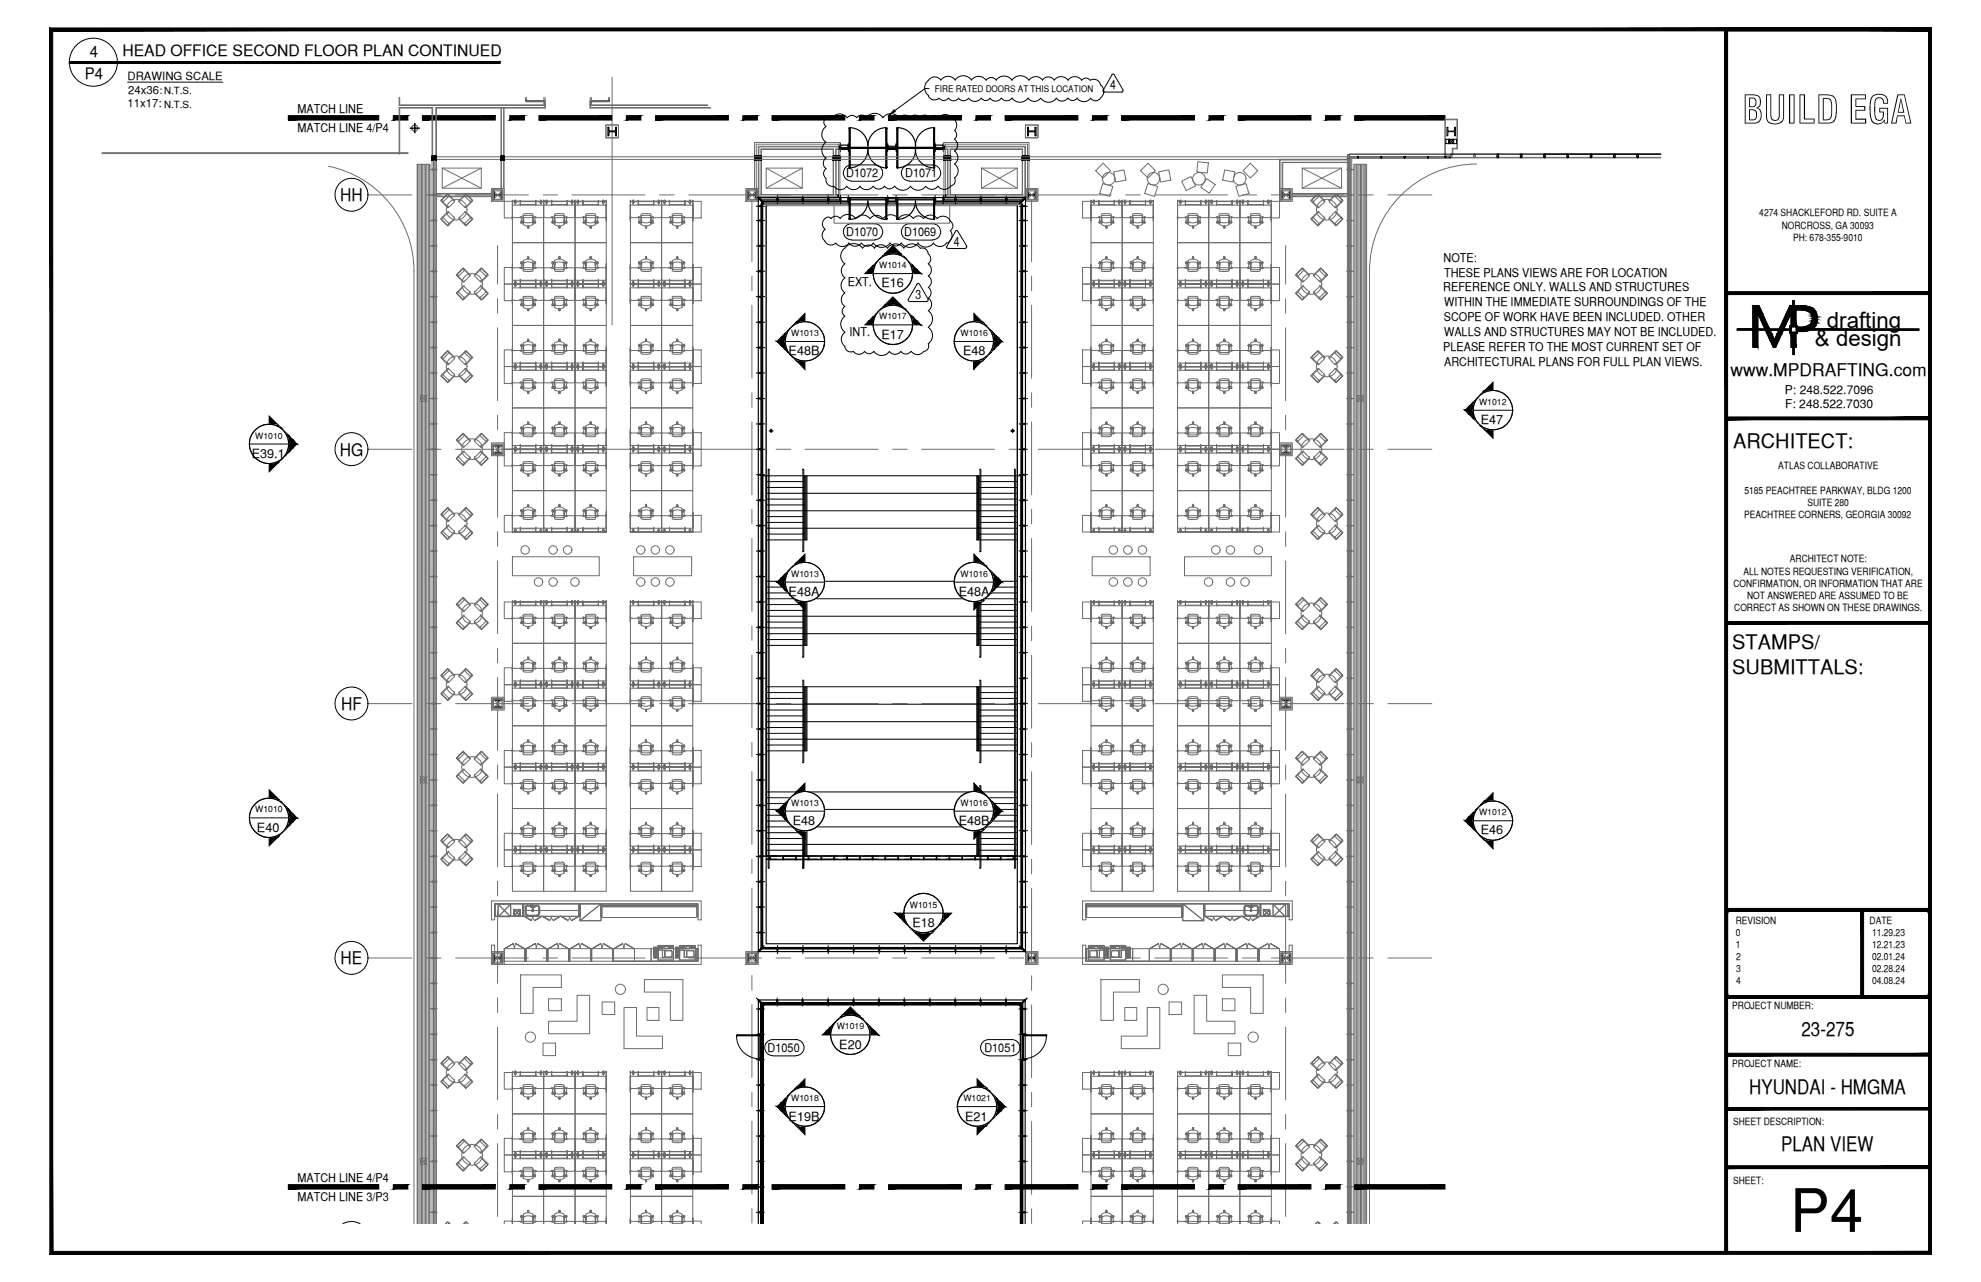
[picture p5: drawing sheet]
<svg xmlns="http://www.w3.org/2000/svg" width="432mm" height="279mm" viewBox="0 0 432 279" stroke-linecap="round" stroke-linejoin="round" font-family="sans-serif">
<defs><g id="words">
<text font-size="13.1" x="390.1" y="268.5">P4</text>
<text font-size="8.5" x="379.8" y="26.9">BUILD EGA</text>
<g font-size="4.9">
<text x="398.2" y="71.5">drafting</text>
<text x="395.6" y="75.5">&amp; design</text>
</g>
<g font-size="4.4">
<text x="377.8" y="97.5">ARCHITECT:</text>
<text x="377.6" y="141.5">STAMPS/</text>
<text x="377.6" y="146.9">SUBMITTALS:</text>
<text x="392.7" y="225.8">23-275</text>
<text x="381.3" y="238.5">HYUNDAI - HMGMA</text>
<text x="388.2" y="250.8">PLAN VIEW</text>
</g>
<g font-size="3.8">
<text x="74.2" y="43.9">HH</text>
<text x="377.2" y="82">www.MPDRAFTING.com</text>
<text x="74" y="99.3">HG</text>
<text x="74.4" y="154.7">HF</text>
<text x="74.2" y="210.2">HE</text>
</g>
<g font-size="3.4">
<text x="18.5" y="17.1">P4</text>
<text x="19.6" y="12.4">4</text>
<text x="26.7" y="12.2">HEAD OFFICE SECOND FLOOR PLAN CONTINUED</text>
</g>
<g font-size="2.8">
<text x="242" y="19.5">4</text>
<text x="207.9" y="53.5">4</text>
<text x="192.2" y="62.6">E16</text>
<text x="199.5" y="65.1">3</text>
<text x="171.9" y="77.4">E48B</text>
<text x="192.2" y="73.8">E17</text>
<text x="209.9" y="77.4">E48</text>
<text x="322.8" y="92.4">E47</text>
<text x="54.9" y="99.8">E39.1</text>
<text x="171.9" y="129.9">E48A</text>
<text x="209" y="129.9">E48A</text>
<text x="172.8" y="179.8">E48</text>
<text x="209" y="179.8">E48B</text>
<text x="56" y="181.2">E40</text>
<text x="322.8" y="181.9">E46</text>
<text x="198.9" y="202">E18</text>
<text x="182.9" y="228.5">E20</text>
<text x="171.9" y="244.2">E19B</text>
<text x="210.4" y="244.2">E21</text>
</g>
<g font-size="2.6">
<text x="64.8" y="28.7">MATCH LINE 4/P4</text>
<text x="64.8" y="24.6">MATCH LINE</text>
<text x="184.5" y="38.6">D1072</text>
<text x="197.3" y="38.6">D1071</text>
<text x="184.5" y="51.4">D1070</text>
<text x="197.1" y="51.4">D1069</text>
<text x="314.6" y="57">NOTE:</text>
<text x="184.8" y="62.3">EXT.</text>
<text x="314.6" y="63.5">REFERENCE ONLY. WALLS AND STRUCTURES</text>
<text x="314.8" y="60.3">THESE PLANS VIEWS ARE FOR LOCATION</text>
<text x="314.7" y="70">SCOPE OF WORK HAVE BEEN INCLUDED. OTHER</text>
<text x="314.8" y="66.7">WITHIN THE IMMEDIATE SURROUNDINGS OF THE</text>
<text x="185.2" y="73.2">INT.</text>
<text x="314.6" y="76.5">PLEASE REFER TO THE MOST CURRENT SET OF</text>
<text x="314.8" y="73.2">WALLS AND STRUCTURES MAY NOT BE INCLUDED.</text>
<text x="314.8" y="79.7">ARCHITECTURAL PLANS FOR FULL PLAN VIEWS.</text>
<text x="389.1" y="85.8">P: 248.522.7096</text>
<text x="389.1" y="89">F: 248.522.7030</text>
<text x="167.3" y="229.2">D1050</text>
<text x="214.6" y="229.2">D1051</text>
<text x="64.8" y="257.6">MATCH LINE 4/P4</text>
<text x="64.8" y="261.7">MATCH LINE 3/P3</text>
</g>
<g font-size="2.5">
<text x="27.8" y="17.4">DRAWING SCALE</text>
<text x="27.8" y="23.4">11x17:</text>
<text x="27.9" y="20.4">24x36:</text>
</g>
<g font-size="2.2">
<text x="383.5" y="47.1">4274 SHACKLEFORD RD. SUITE A</text>
<text x="388.4" y="49.8">NORCROSS, GA 30093</text>
<text x="390.8" y="52.5">PH: 678-355-9010</text>
<text x="380.2" y="107.6">5185 PEACHTREE PARKWAY, BLDG 1200</text>
<text x="387.6" y="102.3">ATLAS COLLABORATIVE</text>
<text x="380.2" y="113">PEACHTREE CORNERS, GEORGIA 30092</text>
<text x="394" y="110.3">SUITE 280</text>
<text x="380" y="125.2">ALL NOTES REQUESTING VERIFICATION,</text>
<text x="390.1" y="122.6">ARCHITECT NOTE:</text>
<text x="377.8" y="127.9">CONFIRMATION, OR INFORMATION THAT ARE</text>
<text x="380.8" y="130.6">NOT ANSWERED ARE ASSUMED TO BE</text>
<text x="378" y="133.2">CORRECT AS SHOWN ON THESE DRAWINGS.</text>
<text x="378.3" y="201.3">REVISION</text>
<text x="378.4" y="204">0</text>
<text x="407.5" y="201.3">DATE</text>
<text x="408" y="204">11.29.23</text>
<text x="378.3" y="206.6">1</text>
<text x="378.5" y="209.2">2</text>
<text x="408" y="206.6">12.21.23</text>
<text x="408" y="209.2">02.01.24</text>
<text x="378.5" y="211.9">3</text>
<text x="378.5" y="214.5">4</text>
<text x="408" y="211.9">02.28.24</text>
<text x="408" y="214.5">04.08.24</text>
<text x="377.6" y="219.9">PROJECT NUMBER:</text>
<text x="377.6" y="232.5">PROJECT NAME:</text>
<text x="377.8" y="245.2">SHEET DESCRIPTION:</text>
<text x="377.8" y="257.9">SHEET:</text>
</g>
<g font-size="2.1">
<text x="35.8" y="20.5">N.T.S.</text>
<text x="35.8" y="23.4">N.T.S.</text>
</g>
<text font-size="2" x="203.8" y="20">FIRE RATED DOORS AT THIS LOCATION</text>
<g font-size="1.9">
<text x="191.6" y="58.4">W1014</text>
<text x="191.6" y="69.6">W1017</text>
<text x="172.5" y="73.2">W1013</text>
<text x="209.4" y="73.2">W1016</text>
<text x="322.4" y="88.2">W1012</text>
<text x="55.6" y="95.6">W1010</text>
<text x="172.5" y="125.7">W1013</text>
<text x="209.4" y="125.7">W1016</text>
<text x="55.6" y="177">W1010</text>
<text x="172.5" y="175.6">W1013</text>
<text x="209.4" y="175.6">W1016</text>
<text x="322.4" y="177.7">W1012</text>
<text x="198.3" y="197.8">W1015</text>
<text x="182.4" y="224.3">W1019</text>
<text x="172.5" y="240">W1018</text>
<text x="210" y="240">W1021</text>
</g>
</g></defs>
<!-- layer: LIGHT_2 -->
<g fill="none" stroke="#6c6c6c" stroke-width=".22">
<path d="M133.4 16.8v54M22.2 33.5h66.8M22.2 33.3h66.8M71.6 36.2a23.3 23.3 0 0 1 18.6 22.9M87 21.2v1.8h31.7v.4h-23.7v10.8M87 33.6v-10.2h7.3v10.8M87.1 33.6v-10h7.1v10.6h199.5M87.1 21.2v1.7h31.8M91 35.8v230.9M91.3 35.8v230.9M91.6 35.8v230.9M91.9 35.8v230.9"/>
<path d="M92.1 35.8v230.9M92.5 35.8v230.9M92.8 35.8v230.9M93 35.8v230.9M93.3 35.8v230.9M93.6 35.8v230.9M93.7 37h1.6M94.2 36.8h.7v.3h-.7zM94.2 34.4v232.3M94.5 34.4v232.3M94.6 34.4v232.3M94.9 34.4v232.3"/>
<path d="M95.1 34.4v232.3M95.1 34.7h198.6M96.4 36.6h8.5v4.4h-8.5zM96.4 36.6l8.5 4.4M104.9 36.6l-8.5 4.4M109.2 23.6v10.6M109.2 34.7v6.4M109.3 23.6v10.6M109.3 34.7v6.4M109.8 23.6v10.6M109.8 34.7v6.4M109.9 23.6v10.6"/>
<path d="M109.9 34.7v6.4M114.7 22h.2h-.2l.2 .2h-.2v-.2h.2h-.2l.2 .2h-.2zM114.8 22l3.9 .1zM114.9 22h.1M114.9 22.1h.1M118.6 22.9v-.7h.3v1.4h-23.8v10.6M118.6 21.2v.8M118.6 22h.1M118.6 22.1h.1M118.6 22h.2h-.1l.1 .2h-.2v-.2h.2h-.1l.1 .2h-.2zM118.7 22.2v.7M118.8 21.2v1"/>
<path d="M128.6 22.9h25.6M128.7 22h.2v.2h-.2l.1-.1-.1-.1h.2v.2h-.2l.1-.1zM128.7 21.2v1M128.7 22.2v.7M128.8 22l3.9 .1zM128.8 22h.1M128.8 22.1h.1M128.8 22.2v.7M128.9 22.9v-.7h-.3v1.4h26.3M128.9 21.2v.8M132.1 27.2h2.7v2.8h-2.7zM132.6 22h.2v.2h-.1v-.2h.1v.2h-.2l.1-.1z"/>
<path d="M132.6 22h.1M132.6 22.1h.1M132.7 28.4v-.7h-.2v1.9h.2v-.8M132.7 28.4l.1 .1M132.8 28.7l-.1 .1M132.8 28.7h1.2M132.8 28.6h1.2M133.4 28.6h.1M134 28.7l.1 .1M134.1 28.4l-.1 .1M134.2 28.4v-.7h.2v1.9h-.2v-.8M134.4 28.6h.1"/>
<path d="M154.3 23h-25.6v.4h26.1M164.5 34.2v-3.1h18.6v3.1M164.5 34.7v6.6M164.8 34.7v6.6M165.3 34.7v8.4M165.4 34.7v8.3M165.9 34.7v7.8h15.8v-7.8M165.9 34.2v-1.8h15.8v1.8M166 34.2v-1.6h15.6v1.6M166 34.7v7.7h15.6v-7.7M167 36.6h7.9v4.4h-7.9zM167 36.6l7.9 4.4"/>
<path d="M174.9 36.6l-7.9 4.4M182.2 34.7v7.8h.6M182.2 34.7v7.7h.6M182.8 31.9v-.5h-18v2.8M182.8 32.6v1.5M182.8 34.7v8.4M183.1 32h-17.7v2.2M183.1 31.9h-17.8v2.3M183.1 32.6h-.9v1.6M183.1 32.4h-.9v1.8M183.1 34.7v8.4M205.7 31.9h17.8v2.3"/>
<path d="M205.7 34.2v-3.1h18.6v3.1M205.7 32h17.7v2.2M205.7 32.6h.8v1.6M205.7 32.4h.9v1.8M205.7 34.7v8.4M206.1 31.9v-.5h17.9v2.8M206.1 32.6v1.6M206.1 34.7v8.4M206.5 34.7v7.7h-.4M206.6 34.7v7.8h-.5M207.1 34.7v7.8h15.8v-7.8M207.1 34.2v-1.8h15.8v1.8"/>
<path d="M207.2 34.2v-1.6h15.6v1.6M207.2 34.7v7.7h15.6v-7.7M213.9 36.6h7.8v4.4h-7.8zM213.9 36.6l7.8 4.4M221.7 36.6l-7.8 4.4M223.4 34.7v8.3M223.5 27.2h2.8v2.8h-2.8zM223.5 34.7v8.4M224 34.7v6.6M224.2 28.4v-.7h-.2v1.9h.2v-.8M224.2 28.4l.1 .1M224.3 28.7l-.1 .1"/>
<path d="M224.3 28.7h1.2M224.3 28.6h1.2M224.3 34.7v6.6M224.9 28.6h.1M225.5 28.7l.1 .1M225.6 28.4l-.1 .1M225.6 28.4v-.7h.2v1.9h-.2v-.8M225.8 28.6h.1M238.8 37.2l1.7-1.6 1.6 1.6-1.7 1.6zM242.8 37.5l2.2-.5 .4 2.2-2.2 .5zM248.6 37.2l1.7-1.6 1.5 1.6-1.5 1.6zM252.5 37.5l2.3-.5 .4 2.2-2.2 .5z"/>
<path d="M257.6 39.5l2-1 1 2-2 1zM261.1 35.2l2.3 .3-.3 2.2-2.2-.2zM263 38.9l1.9 1.3-1.3 1.9-1.9-1.3zM267 37l2.2 .5-.5 2.2-2.2-.5zM272.5 35.6l1.6 1.6-1.6 1.6-1.5-1.6zM278.9 34.7v6.4M283.8 36.6h8.6v4.4h-8.6zM283.8 36.6l8.6 4.4M292.4 36.6l-8.6 4.4M293.5 37h1.6M293.7 33.6v233.1M293.7 34.9h-14.7v6.2"/>
<path d="M293.7 35.4h-14.1v5.7M293.7 35.4h-14.2v5.7M293.9 36.8h.7v.3h-.7zM293.9 34.4h22.4zM293.9 33.7l.2 .6h-.2v-.6h.2v.6v-.6h-.2v.6h22.2M293.9 34.4v232.3M294.1 33.7l-.2 .7M294.1 34.1h22.1M294.2 34.4v232.3M294.3 34.4v232.3M294.6 34.4v232.3M295.3 35.8v230.9"/>
<path d="M295.7 35.8v230.9M296 35.8v230.9M296.2 35.8v230.9M296.5 35.8v230.9M296.8 35.8v230.9M297.1 35.8v230.9M297.4 35.8v230.9M297.7 35.8v230.9M316.2 33.7h.3v.6h-.3zM316.2 33.6h.3l-.1 .8-.2-.1zM316.4 34.3h45.6M316.4 34.4h45.6"/>
<path d="M316.5 33.6h45.4M316.5 33.6v-1.3h1.1v-6.2h-2.6v7.9h1.2M316.7 33.6v-1.2h1v-6.4h-2.7v8.1M321.2 33.7h.4v.6h-.4zM321.2 33.6h.4l-.2 .8-.2-.1zM321.8 35.8a23.3 23.3 0 0 0-23.3 23.3M90.2 59.1v207.6M93.7 59.1h1.6M93.7 53.6h1.6M93.7 48.1h1.6M93.7 42.5h1.6M94.2 59h.7v.2h-.7z"/>
<path d="M94.2 53.5h.7v.2h-.7zM94.2 47.9h.7v.2h-.7zM94.2 42.4h.7v.2h-.7zM95.1 42.2h12M95.1 42.3h12M95.1 42.9h12M95.1 42.7h12M96.1 47.7l1.5-1.5 .1 .1-1.6 1.5zM96.1 43.6l1.6 1.6-.1 .1-1.5-1.5zM96.5 43.9h.1M96.5 47.5h.1M96.6 47.4l1.3 1.3"/>
<path d="M97.5 42.3l.1-.1 1.5 1.6v.1zM97.5 42.3l-1.4 1.3 1.4-1.2M97.5 49.1l1.6-1.4-1.5 1.6zM97.5 49.1l-1.4-1.3 1.4 1.3M97.7 45.2h.1M97.7 46.2v.1M97.8 42.7h.1M97.8 45.2h.1M97.8 48.8h.1M97.8 46.3h.1M97.8 46.2l1.3 1.3M97.9 42.7l-1.3 1.3"/>
<path d="M99.1 43.9h.1M99.1 47.5h.1M99.1 44l-1.3 1.2M99.1 47.6h.1M100 47.7l1.7 1.4-.2 .2zM100.1 47.5h.1M100.1 43.9h.1M100.1 47.6h.1M100.1 44l1.2 1.2M100.8 58.5l.2-.1 1.5 1.5zM100.8 58.5l-1.3 1.3 1.4-1.3M101.2 58.9h.1"/>
<path d="M101.2 58.9l-1.3 1.3M101.3 42.7l1.3 1.3M101.3 48.8h.1M101.3 46.3h.1M101.3 42.7h.1M101.3 45.2h.1M101.3 46.2l-1.2 1.3M101.4 46.3l.1-.1 1.6 1.5-.1 .1zM101.4 45.2l1.6-1.6 .1 .2-1.6 1.5zM101.4 45.2h.1M101.4 46.2v.1M101.5 42.2l.2 .1-1.6 1.6-.1-.1z"/>
<path d="M102.6 47.4l-1.3 1.3M102.6 47.5h.1M102.6 43.9h.1M102.9 47.8l-1.3 1.3 1.4-1.3M103 43.6l-1.3-1.3 1.2 1.4M104.6 58.9l1.3 1.3M104.7 58.9h.1M104.9 58.4l.1 .1-1.6 1.5zM106.4 59.8l-1.4-1.3 1.3 1.4M107.1 41.1h2.8v2.8h-2.8zM107.4 41.3h2.3v2.3h-2.3zM107.6 41.6h1.8v1.8h-1.8z"/>
<path d="M107.6 41.6l1.8 1.8M108.5 42.5h.1M109.4 41.6l-1.8 1.8M109.9 58.3h1.8v3.6h-1.8zM109.9 43.9h1.8v3.6h-1.8zM111.6 58.2h.2v.4h-.2zM111.6 47.2h.2v.4h-.2zM111.7 47.2l.2 .2M111.7 57.6h.1M111.7 43.9v9h6.8v-9h-6.8v3.3M111.7 43.9h5.1M111.7 44.7h.1"/>
<path d="M111.7 43.9h.1M111.7 44.8h.1M111.7 48.2h.1M111.7 44.8v3.4M111.7 57.6v3.4M111.7 44.7h6.8M111.8 43.9h6.7M111.8 43.9h.1M111.9 47.4h6.5M112.1 44.1h.1M112.1 44.1h.4M112.1 44.1h.2"/>
<path d="M112.3 43.9h.1M112.3 43.8h.1M112.3 44.1h.1M112.3 44.4h.1M112.3 43.8v.1M112.3 43.9v.2M112.3 44.1v.3M112.4 43.9h.1M112.4 43.8h.1M112.4 44.1h.1M112.4 44.4h.1M112.4 43.8v.1"/>
<path d="M112.4 43.9v.2M112.4 44.1v.3M112.5 44.1h.1M113.3 58.3l.3 .2M113.4 44.6v-.7v.8M113.4 44.7h.1M113.4 44.6h.1M113.4 43.9h.1M113.4 44.6h3.4M113.5 48.4l.2-.1-.1 .1 .2 .1M113.5 57.4h.3M113.5 57.3h.1"/>
<path d="M113.5 48.5h.1M113.6 47.2l-.3 .2M113.6 57.2h.1M113.6 48.6h.1M113.6 57.1l.1 .1M113.6 58.3l.1 .1M113.6 48.2l.1 .1M113.7 57.4h.1M113.7 48.4h.1M113.7 57.5l-.1 .9M113.7 57.5l-.1 .1M113.7 47.3v.9"/>
<path d="M113.7 57.2v.2M113.7 57.2h.1M113.7 57.5l.2 .1M113.7 48.4l-.2 .1v.1l.3-.1M113.7 48.6h.1M113.7 47.3l.2 .1M113.7 57.3h.1M113.7 58.5h.2M113.7 48.3h.2M113.7 48.6h-.1M113.8 57.5l.1-.4h.2l-.1 1.8M113.8 57.3l-.3-.2v.2l.2 .1"/>
<path d="M113.8 57.3h.1M113.8 48.5h.1M113.9 58.3l-.1 .1M113.9 48.2l-.1 .1M113.9 57.3h.2M113.9 48.5h.2M114 47.4v.8M114 57.6v.8M114 58.8l.3 .3M114 56.8a1.68 1.68 0 0 1 2.2 0l-.1 1.7M114 48.9a1.68 1.68 0 0 0 2.2 0M114 46.9l.1 1.7h-.2l-.1-.3"/>
<path d="M114 56.8l.1 1.7M114 58.4l.2 .3M114.1 48.3h-.2v.3h.3M114.1 47.3l-.1 1.7M114.2 57.3l.7-.2 1.1 .2M114.2 57.1l-.3 .1v.3h.2M114.2 47l-.2 .3M114.2 47h1.8l.2 2M114.3 46.6l-.3 .3M114.3 59.1h1.5M115 56.1l.2 .1v.3M115.1 56.3v-.2h.1v.2"/>
<path d="M115.1 56.3h.1M115.1 56.1h.1M115.1 49.5v.2h.1v-.2M115.1 49.5h.1M115.1 49.7h.1M115.1 49.3v.2M115.1 56.3v.2M115.2 49.5h-.2v.2M115.2 56.3h.1M115.2 49.5h.1M115.2 49.3v.2M115.2 56.1h.1"/>
<path d="M115.2 49.7h.1M115.3 56.1h.1M115.3 56.3h.1M115.3 49.7h.1M115.3 49.5h.1M115.3 49.5v.2M115.3 56.1v.2M115.8 46.5l.3 .1 .1 .3M115.8 46.6h-1.5M116 48.4l-1.1 .2-.7-.2M116.1 58.4l-.1 .3-1.8 .1M116.1 57.1l.1 1.7-.1 .3-.3 .1"/>
<path d="M116.1 48.3h.2v.3h-.2h.3l.1-.3M116.1 48.5h.2M116.2 47l-.1 1.6M116.3 57.6v.8M116.3 58.3l.1 .1M116.3 57.5v-.3l-.2-.1h.3l.1 .4M116.3 57.3h-.2M116.3 57.5h-.2M116.4 57.5l-.1 .1M116.4 47.3v1M116.4 57.5l.2 .1v.8M116.4 48.3l.2 .1-.1 .1"/>
<path d="M116.4 47.3l.2 .1M116.4 58.5h.1M116.5 57.3l.2-.2 .1 .2-.3 .1M116.5 57.3h.1M116.5 48.5h.1M116.5 57.4h.3M116.5 48.4h.1M116.5 57.2v.2M116.5 57.4h.1M116.5 57.2h.1M116.5 48.4l.3 .1-.1 .1-.2-.1M116.5 48.6h.1"/>
<path d="M116.6 58.3l-.1 .1M116.6 57.4h.1M116.6 48.4h.1M116.6 48.3l.2 .1M116.6 47.2l.3 .2M116.6 57.2h.1M116.6 48.6h.1M116.6 47.4l-.1 .9M116.6 57.1l-.1 .1M116.7 57.3h.1M116.7 48.5h.1M116.8 44.6v-.7v.8"/>
<path d="M116.8 44.6h.1M116.8 43.9h.1M116.8 44.7h.1M116.9 58.3l-.3 .2M117.7 44.1h.1M117.7 44.1h.3M117.8 44.1h.1M117.9 43.8h.1M117.9 43.9h.1M117.9 44.4h.1M117.9 43.8v.1M117.9 43.9v.2"/>
<path d="M117.9 44.1v.3M118 44.1h.1M118.1 44.1h.1M118.3 47.4l.2-.2 .1 .2M118.5 58.5v3.4M118.5 58.5v3.4h6.8v-9h-6.8v9M118.5 43.9v3.3v-3.3h6.8v9h-6.8zM118.5 44.7h.1M118.5 43.9h.1M118.5 58.5l-.1-.1h-6.7v3.5h6.8v-9h-6.8v9M118.6 44.7h.1M118.6 43.9h.1"/>
<path d="M118.6 43.9h6.7M118.6 44.7h13.5M118.6 58.4l-.1 .1M118.7 58.4h6.5M118.7 47.4h6.5M118.9 44.1h.1M119 44.1h.1M119 44.1h.3M119.1 43.9h.1M119.1 43.8h.1M119.1 44.1h.1M119.1 44.4h.1"/>
<path d="M119.1 43.8v.1M119.1 43.9v.2M119.1 44.1v.3M119.2 43.9h.1M119.2 43.8h.1M119.2 44.1h.1M119.2 44.4h.1M119.2 43.8v.1M119.2 43.9v.2M119.2 44.1v.3M119.3 44.1h.1M120.1 58.3l.3 .2"/>
<path d="M120.2 44.7h.1M120.2 43.9h.1M120.2 43.9v.8M120.3 44.6h.1M120.3 43.9h.1M120.3 44.7h.1M120.3 43.9v.7M120.3 44.6h3.3M120.3 57.3h.1M120.3 48.4l.3 .1M120.3 48.5h.1M120.4 47.2l-.3 .2"/>
<path d="M120.4 57.2h.1M120.4 48.6h.1M120.4 57.1l.2 .1M120.4 58.3l.1 .1M120.5 47.3l.1 1M120.5 57.2l-.2 .2M120.5 57.4h.1M120.5 57.2h.1M120.5 48.4l-.2 .1v.1l.3-.1M120.5 48.4h.1M120.5 48.6h.1M120.5 47.3l.3 .1-.1 .9"/>
<path d="M120.5 57.3h.1M120.5 58.5h.2M120.6 57.5l-.2 .9M120.6 57.3l-.3-.2v.2l.2 .1M120.6 57.3h.1M120.6 48.5h.1M120.6 48.6h-.2M120.7 57.5l.1 .1M120.7 57.5h-.1v-.4h.4l-.2 1.8M120.7 57.3h.2M120.7 48.5h.2M120.8 57.6v.8"/>
<path d="M120.8 57.5h.1M120.8 58.3l-.1 .1M120.8 56.8a1.68 1.68 0 0 1 2.2 0l-.1 1.7M120.8 48.9a1.68 1.68 0 0 0 2.2 0M120.8 56.8l.2 .5-.1 1.2M120.8 58.8l.3 .3M120.8 58.4l.2 .4h1.8M120.9 47.3l.1 1.2-.2 .5M120.9 48.3h-.1M121 57.3l.7-.2 1.1 .2M121 57.1l-.3 .1v.3M121.1 59.1h1.5"/>
<path d="M121.1 46.6l-.3 .3 .2 1.7h-.4v-.3h.1v.3h.3M121.8 56.1l.2 .1v.3M121.9 56.3v-.2h.1v.2M121.9 56.3h.1M121.9 56.1h.1M121.9 49.5v.2h.1v-.2h-.2v.2M121.9 49.5h.1M121.9 49.7h.1M121.9 49.3v.2M121.9 56.3v.2M122 49.3v.2M122 56.1h.1"/>
<path d="M122 56.3h.1M122 49.7h.1M122 49.5h.1M122 49.5v.2M122 56.1v.2M122.6 46.5l.3 .1 .1 .3M122.6 46.6h-1.5M122.8 47h-1.8l-.2 .3M122.8 47l.2 2M122.8 48.4l-1.1 .2-.7-.2M122.9 58.4l-.1 .3M122.9 57.1h.4v.4h-.1v-.3z"/>
<path d="M122.9 57.5h.3l-.1 .1M122.9 57.1l.2 1.7M122.9 48.5h.3M122.9 48.3h.2M123 58.8l-.1 .3-.3 .1M123.1 57.6v.8M123.1 47l-.2 1.6M123.1 58.3l.1 .1M123.2 47.3v1M123.2 48.3h.1v.3h-.4h.3zM123.2 47.3l.2 .1M123.2 58.5h.2"/>
<path d="M123.2 57.3h-.3M123.3 57.3h.1M123.3 48.5h.1M123.3 57.5l.1 .1M123.3 57.3l.3-.2v.2l-.3 .1M123.3 57.4h.1M123.3 57.2h.1M123.3 48.4l.3 .1v.1l-.3-.1M123.3 48.4h.1M123.3 48.6h.1M123.3 57.4h.3M123.3 48.6h.2"/>
<path d="M123.3 57.2l.1 .2M123.4 48.2l-.1 .1M123.4 57.4h.1M123.4 48.4h.1M123.4 47.2l.3 .2M123.4 58.3l-.1 .1M123.4 57.5l.1 .9M123.5 57.2h.1M123.5 48.6h.1M123.5 57.1l-.2 .1M123.5 47.4l-.1 .8M123.6 57.3h.1"/>
<path d="M123.6 44.6h.1M123.6 43.9h.1M123.6 48.4l-.2-.1-.1 .2M123.6 48.5h.1M123.6 44.7h.1M123.6 43.9v.8M123.7 58.3l-.3 .2M124.5 44.1h.1M124.5 44.1h.3M124.5 44.1h.2M124.7 43.8h.1M124.7 43.9h.1"/>
<path d="M124.7 44.1h.1M124.7 44.4h.1M124.7 43.8v.1M124.7 43.9v.2M124.7 44.1v.3M124.8 43.8h.1M124.8 43.9h.1M124.8 44.1h.1M124.8 44.4h.1M124.8 43.8v.1M124.8 43.9v.2M124.8 44.1v.3"/>
<path d="M124.9 44.1h.1M125.1 58.4l.2 .1M125.3 47.2l-.2 .2M125.3 43.9h.1M125.3 47.2l.2 .2M125.3 58.5v3.4M125.3 58.5v3.4h6.8v-9h-6.8v9M125.3 43.9h-1.7v.7M125.3 43.9v3.3v-3.3h6.8v9h-6.8zM125.3 44.7h.1M125.3 43.9h6.8M125.5 58.4l-.2 .1"/>
<path d="M125.5 58.4h6.4l.2 .1M125.5 47.4h6.5M125.8 44.1h.1M125.8 44.1h.3M125.9 44.1h.1M125.9 43.9h.1M125.9 43.8h.1M125.9 44.4h.1M125.9 43.8v.1M125.9 43.9v.2M125.9 44.1v.3M126 43.9h.1"/>
<path d="M126 43.8h.1M126 44.4h.1M126 43.8v.1M126 43.9v.2M126 44.1v.3M126 44.1h.1M126.1 44.1h.1M126.2 44.1h.1M127 58.3l.2 .2M127.1 44.6v-.7v.8M127.1 44.7h.1M127.1 44.6h.1"/>
<path d="M127.1 43.9h.1M127.1 44.6h3.3M127.1 57.3h.1M127.1 48.5h.1M127.1 57.4h.3M127.2 57.2h.1M127.2 48.6h.1M127.2 57.1l.2 .1M127.2 58.3l.1 .1M127.2 47.2l-.2 .2M127.3 48.3l-.1 .2h.2M127.3 57.2v.2"/>
<path d="M127.3 57.4h.1M127.3 48.4h.1M127.3 57.3h.1M127.3 58.5h.2M127.3 48.3l-.2 .1M127.3 57.5l-.1 .9M127.4 57.3l-.3-.2v.2l.3 .1M127.4 57.4h.1M127.4 57.3h.1M127.4 57.2h.1M127.4 48.4l-.3 .1v.1l.3-.1M127.4 48.4h.1"/>
<path d="M127.4 48.5h.1M127.4 48.6h.1M127.4 48.6h-.2M127.5 57.5l.1 .1M127.5 47.3l.1 .1M127.5 47.3l-.3 .1 .1 .9M127.5 57.3h.3M127.5 48.5h.3M127.6 57.5h.1M127.6 58.3l-.1 .1M127.6 48.2l-.1 .1M127.6 47.4v.8"/>
<path d="M127.6 57.6v.8M127.6 56.8l.2 .5v1.2M127.6 58.8l.4 .3h1.5M127.7 56.8a1.68 1.68 0 0 1 2.1 0l-.1 .5 .1 1.2M127.7 48.9a1.68 1.68 0 0 0 2.1 0M127.7 48.3h-.1M127.7 58.4l.1 .4h1.8M127.8 57.1l-.3 .1v.3h-.1v-.4h.4l-.2 1.8M127.8 47.3v1.2l-.2 .5M127.8 57.3l.8-.2 1.1 .2M128.7 56.2h.1M128.7 49.5h.1"/>
<path d="M128.7 56.3v-.2h.1v.2M128.7 56.3h.1M128.7 56.1h.1M128.7 49.5v.2h.1v-.2M128.7 49.7h.1M128.7 49.5v.2M128.7 56.1v.2M128.7 49.3v.2M128.7 56.3v.2M128.8 56.3h.1M128.8 56.1h.1M128.8 49.5h.1"/>
<path d="M128.8 49.7h.1M128.8 49.3v.4M128.8 56.1v.4M129.5 46.5l.3 .1 .1 .3M129.5 46.6l-1.8 .1 .1 1.9h-.4v-.3h.1v.3h.3M129.6 47h-1.8l-.1 .3M129.7 47l.1 .3-.1 1.2 .2 .5M129.7 48.4l-1.1 .2-.8-.2M129.7 57.1h.3l.1 .4h-.1v-.3zM129.7 57.1l.2 1.7-.1 .3-.3 .1M129.8 58.4l-.1 .3M129.8 48.5h.2"/>
<path d="M129.8 48.3h.1M129.9 57.6v.8M129.9 47l-.2 1.6M129.9 58.3l.1 .1M129.9 57.5h-.1M130 57.5l-.1 .1M130 48.3h.1l-.1 .3h-.3h.3zM130 57.3h-.2M130 57.3h.2M130 48.5h.2M130.1 57.5l.1 .1M130.1 57.3l.3-.2v.2l-.2 .1"/>
<path d="M130.1 57.3h.1M130.1 57.2h.1M130.1 48.5h.1M130.1 48.6h.1M130.1 57.4h.1M130.1 48.4h.1M130.1 48.6h.2M130.1 57.2l.1 .2M130.1 47.3l.1 .1M130.2 48.2l-.1 .1M130.2 57.4h.1M130.2 48.4l.2 .1v.1l-.3-.1"/>
<path d="M130.2 48.4h.1M130.2 47.3l-.3 .1 .1 .9M130.2 48.3l-.1 .2M130.2 47.2l.3 .2M130.2 58.3l-.1 .1M130.2 57.4h.2M130.2 57.5l.1 .9M130.2 48.3l.2 .1M130.3 57.2h.1M130.3 48.6h.1M130.3 57.1l-.2 .1M130.3 47.4l-.1 .8"/>
<path d="M130.4 57.3h.1M130.4 48.5h.1M130.4 44.6v-.7v.8M130.4 44.7h.1M130.4 44.6h.1M130.4 43.9h.1M130.5 58.3l-.5 .2M131.3 44.1h.1M131.3 44.1h.4M131.4 43.8h.1M131.4 43.9h.1M131.4 44.1h.1"/>
<path d="M131.4 44.4h.1M131.4 43.8v.1M131.4 43.9v.2M131.4 44.1v.3M131.4 44.4h.2M131.4 43.8h.2M131.6 43.8h.1M131.6 43.9h.1M131.6 44.1h.1M131.6 44.4h.1M131.6 43.8v.1M131.6 43.9v.2"/>
<path d="M131.6 44.1v.3M131.7 44.1h.1M132.1 47.2l-.2 .2M132.1 58.2h.1v.4h-.1zM132.1 43.9h.1M132.1 47.2h.1v.4h-.1zM132.1 58.5v3.4M132.1 57.6h.1M132.1 43.9v3.3M132.1 44.7h.1M132.1 44.8h.1M132.1 48.2h.1"/>
<path d="M132.1 44.8v3.4M132.1 57.6v3.4M137.4 57.6v3.4zM137.4 58.2h.1v.4h-.1zM137.4 44.8v3.4zM137.4 47.2h.1v.4h-.1zM137.4 43.9v9h6.8v-9h-6.8v3.3M137.4 43.9h6.8M137.4 44.7h.1M137.4 43.9h.1M137.4 43.9h6.7M137.4 44.7h13.6"/>
<path d="M137.4 47.2l.2 .2M137.6 47.4h6.4M137.9 44.1h.1M137.9 44.1h.3M138 43.9h.1M138 43.8h.1M138 44.4h.1M138 43.8v.1M138 43.9v.2M138 44.1v.3M138.1 44.1h.1M138.2 44.1h.1"/>
<path d="M139 58.3l.3 .2M139.1 44.6v-.7v.8M139.1 44.7h.1M139.1 44.6h.1M139.1 43.9h.1M139.1 44.6h3.4M139.2 57.3h.1M139.2 48.5h.1M139.2 57.4h.2M139.3 57.2h.1M139.3 48.6h.1M139.3 57.1l.1 .1"/>
<path d="M139.3 58.3l.1 .1M139.3 47.2l-.3 .2M139.3 48.3l.1 .2M139.4 47.3v1M139.4 57.2l-.1 .2M139.4 57.4h.1M139.4 48.4h.1M139.4 47.3l.2 .1M139.4 58.5h.2M139.4 48.3l-.2 .1M139.4 57.5l-.1 .9M139.4 57.3l-.2-.2v.2l.2 .1"/>
<path d="M139.4 57.3h.1M139.4 57.2h.1M139.4 48.4l-.2 .1v.1l.2-.1M139.4 48.5h.1M139.4 48.6h.1M139.4 48.6h-.1M139.5 57.5l.1 .1M139.6 57.5h-.2l.1-.4h.3l-.1 1.8M139.6 57.3h.2M139.6 48.5h.2M139.6 57.5h.2M139.6 58.3l-.1 .1"/>
<path d="M139.6 48.2l-.1 .1M139.7 47.4v.8M139.7 57.6v.8M139.7 58.8l.3 .3M139.7 48.9a1.68 1.68 0 0 0 2.2 0M139.8 58.4l.1 .3M139.8 58.5l.1-1.2-.2-.5a1.68 1.68 0 0 1 2.2 0l-.2 .5 .2 1.2M139.8 57.1l-.2 .1v.3M139.8 47.3l.1 1.2-.2 .5M139.8 48.3h-.2M139.9 57.3l.7-.2 1.1 .2M139.9 47l-.1 .3"/>
<path d="M139.9 47h1.8l.2 .3-.2 1.2 .2 .5M140 46.6l-.3 .3 .1 1.7h-.3l-.1-.3h.2v.3h.2M140 59.1h1.6M140.7 56.1h.1M140.7 56.3h.1M140.7 49.7h.1M140.7 49.5h.1M140.7 49.5v.2M140.7 56.1v.2M140.7 56.2h.2M140.7 49.5h.2M140.8 56.3l-.1-.2h.2v.2"/>
<path d="M140.8 49.5l-.1 .2h.2v-.2M140.8 49.3v.2M140.8 56.3v.2M140.9 56.3h.1M140.9 56.1h.1M140.9 49.5h.1M140.9 49.7h.1M140.9 49.3v.2M140.9 56.3v.2M141 49.5v.2M141 56.1v.2M141.6 46.5l.2 .1 .1 .3"/>
<path d="M141.6 46.6h-1.6M141.7 48.4l-1.1 .2-.7-.2M141.8 57.1h.3l.1 .4h-.2v-.3zM141.8 57.1l.1 1.7-.1 .3-.2 .1M141.9 58.4l-.2 .3-1.8 .1M141.9 57.5h.1l-.1 .1M141.9 48.5h.1M141.9 48.3h.1M141.9 58.3l.1 .1M141.9 48.2l.1 .1M141.9 47l-.1 1.6M142 47.4v.8"/>
<path d="M142 57.6v.8M142 47.3l-.1 .1M142 48.3h.2l-.1 .3h-.3h.2zM142 47.3l.3 .1M142 58.5h.2M142 57.3h-.1M142.1 57.3h.1M142.1 48.5h.1M142.1 57.5l.1 .1M142.2 57.3l.2-.2 .1 .2-.3 .1M142.2 57.3h.1M142.2 48.5h.1"/>
<path d="M142.2 57.4h.1M142.2 48.4h.1M142.2 48.6h.2M142.2 48.2l-.1 .1M142.2 57.2h.1M142.2 48.4l.3 .1-.1 .1-.2-.1M142.2 48.6h.1M142.2 48.3v.2M142.3 47.2l.2 .2M142.3 58.3l-.1 .1M142.3 57.4h.1M142.3 57.5l.1 .9"/>
<path d="M142.3 48.3l.1 .1M142.4 57.1l-.2 .1v.2M142.4 57.2h.1M142.4 48.6h.1M142.4 47.4l-.1 .8M142.4 57.3h.1M142.4 48.5h.1M142.5 44.6v-.7v.8M142.5 44.7h.1M142.5 44.6h.1M142.5 43.9h.1M142.5 58.3l-.2 .2"/>
<path d="M143.4 44.1h.1M143.4 44.1h.4M143.5 43.8h.1M143.5 43.9h.1M143.5 44.1h.1M143.5 44.4h.1M143.5 43.8v.1M143.5 43.9v.2M143.5 44.1v.3M143.6 43.8h.1M143.6 43.9h.1M143.6 44.1h.1"/>
<path d="M143.6 44.4h.1M143.6 43.8v.1M143.6 43.9v.2M143.6 44.1v.3M143.6 44.1h.2M143.8 44.1h.1M144 58.4l.1 .1M144 58.4h-6.5l-.1 3.5h6.8v-9h-6.8v9M144.1 47.2l-.1 .2M144.1 43.9h.1M144.2 58.5v3.4h6.8v-9h-6.8v9M144.2 58.5v3.4"/>
<path d="M144.2 43.9v3.3v-3.3h6.8v9h-6.8zM144.2 43.9h6.8M144.2 44.7h.1M144.2 43.9h.1M144.2 47.2l.2 .2M144.3 43.9h6.7M144.3 43.9h.1M144.4 58.4l-.2 .1M144.4 58.4h6.4M144.4 47.4h6.4M144.7 44.1h.1M144.7 44.1h.3"/>
<path d="M144.8 43.9h.1M144.8 43.8h.1M144.8 44.1h.1M144.8 44.4h.1M144.8 43.8v.1M144.8 43.9v.2M144.8 44.1v.3M144.9 43.9h.1M144.9 43.8h.1M144.9 44.1h.1M144.9 44.4h.1M144.9 43.8v.1"/>
<path d="M144.9 43.9v.2M144.9 44.1v.3M145 44.1h.1M145.8 58.3l.3 .2M145.9 44.6v-.7v.8M145.9 44.7h.1M145.9 44.6h.1M145.9 43.9h.1M145.9 44.6h3.4M146 57.4h.3M146 57.3h.1M146 48.5h.1"/>
<path d="M146.1 58.3v.1M146.1 47.2l-.3 .2M146.1 57.2h.1M146.1 48.6h.1M146.1 57.1l.1 .1M146.1 47.4l.1 .8M146.1 48.2l.1 .1M146.1 47.3v.1M146.2 48.3l-.1 .1 .2 .1M146.2 57.4h.1M146.2 48.4h.1M146.2 58.5h.2"/>
<path d="M146.2 57.5l-.1 .9M146.2 47.3h.2M146.2 48.3l-.2 .1M146.2 57.5l-.1 .1M146.2 57.2v.2M146.2 57.2h.1M146.2 48.4l-.2 .1v.1l.3-.1M146.2 48.6h.1M146.2 57.3h.1M146.2 48.6h-.1M146.3 57.3l-.3-.2v.2l.2 .1M146.3 57.3h.1"/>
<path d="M146.3 48.5h.1M146.3 57.5l.1 .1M146.3 47.3l.1 .1M146.4 57.5h-.2l.2-.4h.2v1.8M146.4 57.3h.2M146.4 48.5h.2M146.4 58.3l-.1 .1M146.4 48.2l-.1 .1M146.5 47.4v.8M146.5 57.6v.8M146.5 58.8l.3 .3h1.6M146.5 48.9a1.68 1.68 0 0 0 2.2 0"/>
<path d="M146.6 46.9v1.7h-.2l-.2-.3h.2M146.6 58.4l.1 .4h1.8M146.6 58.5l.1-1.2-.2-.5a1.68 1.68 0 0 1 2.2 0v1.7M146.6 57.1l-.2 .1v.3h.2M146.6 48.3h-.2v.3h.2M146.6 47.3v1.7M146.7 57.3l.7-.2 1.1 .2M147.5 56.1h.1M147.5 56.3h.1M147.5 49.7h.1M147.5 49.5h.1M147.5 49.5v.2"/>
<path d="M147.5 56.1v.2M147.5 56.2h.2M147.5 49.5h.2M147.6 56.3v-.2h.1v.2M147.6 56.3h.1M147.6 49.5v.2h.1v-.2M147.6 49.5h.1M147.6 49.3v.2M147.6 56.3v.2M147.7 56.3h.1M147.7 56.1h.1M147.7 49.5h.1"/>
<path d="M147.7 49.7h.1M147.7 49.3v.2M147.7 56.3v.2M147.8 49.5v.2M147.8 56.1v.2M148.3 46.5l.3 .1 .1 .3M148.4 46.6h-1.6l-.3 .3M148.5 47h-1.8l-.1 .3M148.5 47l.2 2M148.5 48.4l-1.1 .2-.7-.2M148.6 57.1l.2 .1v.3h-.1M148.7 58.4l-.2 .3"/>
<path d="M148.7 48.3h.1v.3h-.2M148.7 48.5h.1M148.7 47v1.6h.2l.1-.3M148.8 58.3l.1 .1M148.8 57.6v.8M148.8 57.3h-.1M148.9 57.5l-.1 .1M148.9 47.3v1M148.9 48.3l.2 .1-.1 .1M148.9 58.5h.1M148.9 57.5h.1M148.9 47.3h.1"/>
<path d="M149 57.3l.2-.2 .1 .2-.3 .1M149 57.3h.1M149 48.5h.1M149 57.4h.2M149 48.4h.1M149 57.2v.2M149 47.3l.1 .1M149 57.4h.1M149 57.2h.1M149 48.4l.3 .1-.1 .1-.2-.1M149 48.6h.1M149 48.6h.2"/>
<path d="M149.1 47.2l.2 .2M149.1 58.3l-.1 .1M149.1 57.4h.1M149.1 48.4h.1M149.1 48.3l.1 .1M149.2 58.4l-.1-.8-.2-.5h-.2v1.9l-.4 .2M149.2 57.2h.1M149.2 48.6h.1M149.2 47.4l-.2 .9M149.2 57.1l-.2 .1M149.2 57.3h.1M149.2 48.5h.1"/>
<path d="M149.3 44.6v-.7v.8M149.3 44.7h.1M149.3 44.6h.1M149.3 43.9h.1M149.3 58.3l-.2 .2M150.2 44.1h.1M150.2 44.1h.4M150.3 44.1h.1M150.4 43.8h.1M150.4 43.9h.1M150.4 44.4h.1M150.4 43.8v.1"/>
<path d="M150.4 43.9v.2M150.4 44.1v.3M150.5 44.1h.1M150.6 44.1h.1M150.8 58.4l.1 .1M150.9 58.2h.2v.4h-.2zM150.9 47.2h.2v.4h-.2zM150.9 47.2l-.1 .2M151 58.5v3.4M151 57.6l.1 3.4zM151 58.3h1.8v3.6h-1.8zM151 43.9v3.3"/>
<path d="M151 44.7h.1M151 43.9h.1M151 44.8l.1 3.4zM151 43.9h1.8v3.6h-1.8zM162.6 41.1h2.7v2.8h-2.7zM162.8 41.3h2.3v2.3h-2.3zM163 41.6h1.8v1.8h-1.8zM163 41.6l1.8 1.8M163.9 42.5h.1M164.8 41.6l-1.8 1.8M167 44.8h54.7v141.8h-54.7zM181.8 44.8v3.8h25.2v-3.8"/>
<path d="M223.5 41.1h2.8v2.8h-2.8zM223.7 41.3h2.4v2.3h-2.4zM224 41.6h1.8v1.8h-1.8zM224 41.6l1.8 1.8M224.9 42.5h.1M225.8 41.6l-1.8 1.8M236 58.3h1.8v3.6h-1.8zM236 43.9h1.8v3.6h-1.8zM237.7 58.2h.2v.4h-.2zM237.7 47.2h.2v.4h-.2zM237.7 57.6l.1 3.4zM237.7 44.8l.1 3.4z"/>
<path d="M237.7 58.5l.2-.1h6.5l.1 .1M237.7 47.2l.2 .2M237.8 58.5v3.4M237.8 43.9h6.8v9h-6.8zM237.8 43.9v3.3M237.8 44.7h.1M237.8 43.9h.1M237.8 43.9h6.7M237.8 44.7h13.6M237.9 47.4h6.5M238.2 44.1h.1M238.3 44.1h.1"/>
<path d="M238.3 44.1h.3M238.4 43.8h.1M238.4 43.9h.1M238.4 44.4h.1M238.4 43.8v.1M238.4 43.9v.2M238.4 44.1v.3M238.5 44.1h.1M238.6 44.1h.1M239.4 58.3l.2 .2M239.5 44.7h.1M239.5 43.9h.1"/>
<path d="M239.5 43.9h5.1M239.5 44.6v-.7v.8M239.5 44.6h.1M239.5 48.4l.2-.1v.1l.1 .1M239.5 57.4h.3M239.5 44.6h3.4M239.6 57.3h.1M239.6 48.5h.1M239.6 58.3l.1 .1M239.6 47.2l-.2 .2M239.6 57.2h.1M239.6 48.6h.1"/>
<path d="M239.6 57.1l.2 .1M239.6 47.4l.1 .8M239.6 48.2l.1 .1M239.7 47.3l-.1 .1M239.7 57.4h.1M239.7 48.4h.1M239.7 47.3l.3 .1M239.7 58.5h.2M239.7 57.5l-.1 .9M239.7 57.5l-.1 .1M239.8 57.2l-.1 .2M239.8 57.5l.1-.4h.3l-.2 .1v.3h.2"/>
<path d="M239.8 57.4h.1M239.8 57.2h.1M239.8 57.5l.2 .1M239.8 48.4l-.3 .1 .1 .1 .2-.1M239.8 48.4h.1M239.8 48.6h.1M239.8 57.3h.1M239.8 48.6h-.2M239.8 57.3l-.2-.2-.1 .2 .3 .1M239.8 48.5h.1M240 58.3l-.1 .1M240 48.2l-.1 .1"/>
<path d="M240 57.3h.2M240 48.5h.2M240 47.4v.8M240 57.6v.8M240 58.8l.1 .3 .3 .1M240.1 56.8a1.68 1.68 0 0 1 2.1 0M240.1 48.9a1.68 1.68 0 0 0 2.1 0M240.1 56.8l.1 1.7M240.1 47l.1 1.6M240.1 58.4l.1 .3M240.2 48.3h-.2v.3h.2h-.3l-.1-.3h.1M240.2 57.1l-.1 1.7"/>
<path d="M240.2 47.3l-.1 1.7M240.2 48.4l1.1 .2 .8-.2M240.2 47l-.1 .3M240.2 47h1.8l.2 .3 .1 1.7M240.3 40l2.3 .6-.7 2.2-2.2-.6zM240.4 46.6l1.8 .1v1.9h.2l.1-.3M240.4 46.5l-.3 .1-.1 .3M241 56.1h.1M241 56.3h.1M241 49.7h.1M241 49.5h.1M241 49.5v.2"/>
<path d="M241 56.1v.2M241 56.2h.2M241 49.5h.2M241.1 56.3h.1M241.1 56.3v-.2h.1v.2M241.1 49.5h.1M241.1 49.5v.2h.1v-.2M241.1 49.3v.2M241.1 56.3v.2M241.2 56.3h.1M241.2 56.1h.1M241.2 49.5h.1"/>
<path d="M241.2 49.7h.1M241.2 49.3v.2M241.2 56.3v.2M241.3 49.5v.2M241.3 56.1v.2M242.1 57.3l-.8-.2-1.1 .2M242.1 57.1l.3 .1v.3h-.2M242.2 58.4l-.2 .4h-1.8M242.2 48.3h.2v.3h-.3M242.2 48.5h.2M242.3 58.8l-.4 .3h-1.5M242.3 56.8l-.1 1.7"/>
<path d="M242.3 58.3l.1 .1M242.3 57.6l.3-.1 .1 .9M242.3 57.6v.8M242.4 57.3h-.2M242.4 48.3l.2 .1-.1 .1M242.4 58.5h.2M242.5 57.5l-.1-.4h-.2l.1 1.8M242.5 57.3l.3-.2v.2l-.2 .1M242.5 57.3h.1M242.5 48.5h.1M242.5 57.4h.3M242.5 48.4h.1"/>
<path d="M242.5 57.2l.1 .2M242.6 57.4h.1M242.6 57.2h.1M242.6 48.4l.2 .1v.1l-.3-.1M242.6 48.4h.1M242.6 48.6h.1M242.6 58.3l-.1 .1M242.6 47.4h-.3l.1 .9M242.6 48.3l.2 .1M242.7 47.2l.2 .2M242.7 57.2h.1M242.7 48.6h.1"/>
<path d="M242.7 47.4l-.2 .9M242.7 57.1l-.1 .1M242.8 57.3h.1M242.8 48.5h.1M242.9 44.6v-.7v.8M242.9 44.7h.1M242.9 44.6h.1M242.9 43.9h.1M242.9 58.3l-.2 .2M243.8 44.1h.1M243.8 44.1h.4M243.9 43.9h.1"/>
<path d="M243.9 43.8h.1M243.9 44.1h.1M243.9 44.4h.1M243.9 43.8v.1M243.9 43.9v.2M243.9 44.1v.3M244 43.9h.1M244 43.8h.1M244 44.1h.1M244 44.4h.1M244 43.8v.1M244 43.9v.2"/>
<path d="M244 44.1v.3M244 44.1h.2M244.2 44.1h.1M244.5 43.9h.1M244.5 47.2l-.1 .2M244.6 58.5v3.4h-6.8v-9h6.8v9M244.6 58.5v3.4M244.6 44.7h.1M244.6 43.9h.1M244.6 43.9h6.8M244.6 47.2l.2 .2M244.7 43.9h6.6"/>
<path d="M244.7 43.9h.1M244.8 47.4h6.4M245 44.1h.1M245 44.1h.4M245 44.1h.2M245.2 43.8h.1M245.2 43.9h.1M245.2 44.1h.1M245.2 44.4h.1M245.2 43.8v.1M245.2 43.9v.2M245.2 44.1v.3"/>
<path d="M245.3 43.9h.1M245.3 44.1h.1M245.3 44.4h.1M245.3 43.8v.1M245.3 43.9v.2M245.3 44.1v.3M245.4 44.1h.1M246.2 58.3l.3 .2M246.3 44.6v-.7v.8M246.3 44.7h.1M246.3 44.6h.1M246.3 43.9h.1"/>
<path d="M246.3 44.6h3.4M246.4 57.3h.1M246.4 48.4l.2 .1M246.4 48.5h.1M246.4 57.4h.2M246.4 57.2h.1M246.4 48.6h.1M246.4 57.1l.2 .1M246.4 58.3l.1 .1M246.5 47.2l-.3 .2M246.5 57.4h.1M246.5 48.4h.1"/>
<path d="M246.5 47.3l.1 1M246.6 57.2l-.1 .2M246.6 57.4h.1M246.6 57.2h.1M246.6 48.4l-.3 .1 .1 .1 .2-.1M246.6 48.4h.1M246.6 48.6h.1M246.6 47.3l.2 .1-.1 .9M246.6 57.3h.1M246.6 58.5h.2M246.6 48.6h-.2M246.6 57.5l-.2 .9"/>
<path d="M246.6 57.3l-.2-.2-.1 .2 .3 .1M246.6 48.5h.1M246.7 57.5l.1 .1M246.8 57.5h-.2l.1-.4h.3l-.1 1.7M246.8 48.3v.3h.2M246.8 57.3h.2M246.8 57.5h.2M246.8 48.5h.2M246.8 58.3l-.1 .1M246.8 57.6v.8M246.8 58.8l.1 .3 .3 .1M246.9 56.8a1.68 1.68 0 0 1 2.1 0v1.7"/>
<path d="M246.9 48.9a1.68 1.68 0 0 0 2.1 0M246.9 47l.1 1.6h-.3l-.1-.3h.2M246.9 56.8l.2 .5-.1 1.2M246.9 58.4l.1 .3 1.8 .1M247 47.3l.1 1.2-.2 .5M247 48.3h-.2M247 48.4l1.1 .2 .8-.2M247 57.1l-.2 .1v.3M247.2 46.6h1.5M247.2 46.5l-.3 .1-.1 .3M247.8 56.1l.2 .1v.3M247.9 56.3h.1"/>
<path d="M247.9 56.3v-.2h.2l-.1 .2M247.9 56.1h.1M247.9 49.5v.2h.2v-.2h-.3v.2M247.9 49.5h.1M247.9 49.7h.1M247.9 49.3v.2M247.9 56.3v.2M248 49.3v.2M248.1 56.1h.1M248.1 56.3h.1M248.1 49.7h.1M248.1 49.5h.1"/>
<path d="M248.1 49.5v.2M248.1 56.1v.2M248.7 59.1h-1.5M248.7 46.6l.3 .3v1.7h.3l.1-.3h-.2M248.8 47h-1.8l-.1 .3M248.9 47l.1 2M248.9 57.3l-.8-.2-1.1 .2M249 58.4l-.1 .3M249 57.1l.2 .1v.3M249 48.3h.2v.3h-.2M249 48.5h.2M249 58.8l-.3 .3"/>
<path d="M249.1 58.3l.1 .1M249.1 57.6v.8M249.2 57.3h-.2M249.2 57.5h-.2M249.2 57.5l-.1 .1M249.2 47.3v1M249.2 47.3l.3 .1v.8M249.2 58.5h.2M249.2 57.5h.2M249.3 57.3l.3-.2v.2l-.2 .1M249.3 57.3h.1M249.3 48.5h.1"/>
<path d="M249.3 57.5l.1 .1M249.4 57.5l-.1-.4h-.3v1.8M249.4 57.4h.1M249.4 57.2h.1M249.4 48.4l.2 .1v.1l-.3-.1M249.4 48.4h.1M249.4 48.6h.1M249.4 57.4h.2M249.4 48.6h.2M249.4 57.2v.2M249.4 48.2l-.1 .1M249.5 47.2l.2 .2"/>
<path d="M249.5 58.3l-.1 .1M249.5 57.5v.9M249.6 57.2h.1M249.6 57.3h.1M249.6 48.6h.1M249.6 48.5h.1M249.6 57.1l-.2 .1M249.6 48.4l-.2-.1 .1 .1-.2 .1M249.7 44.6v-.7v.8M249.7 44.7h.1M249.7 44.6h.1M249.7 43.9h.1"/>
<path d="M249.7 58.3l-.2 .2M250.2 40l2.1 .6-.6 2.2-2.2-.6zM250.6 44.1h.1M250.6 44.1h.4M250.7 43.9h.1M250.7 43.8h.1M250.7 44.1h.1M250.7 44.4h.1M250.7 43.8v.1M250.7 43.9v.2M250.7 44.1v.3M250.8 43.9h.1"/>
<path d="M250.8 43.8h.1M250.8 44.1h.1M250.8 44.4h.1M250.8 43.8v.1M250.8 43.9v.2M250.8 44.1v.3M250.8 44.1h.2M251 44.1h.1M251.2 58.4l.1 .1M251.2 58.4h-6.4l-.2 .1M251.3 58.2h.2v.4h-.2zM251.3 43.9h.1"/>
<path d="M251.3 47.2h.2v.4h-.2zM251.3 47.2l-.1 .2M251.4 58.5v3.4h-6.8v-9h6.8v9M251.4 57.6h.1M251.4 43.9v9h-6.8v-9h6.8v3.3M251.4 44.7h.1M251.4 43.9h.1M251.4 44.8h.1M251.4 48.2h.1M251.4 44.8v3.4M251.4 57.6v3.4M256.6 58.2h.1v.4h-.1z"/>
<path d="M256.6 47.2h.1v.4h-.1zM256.7 47.2l.1 .2M256.7 57.6h.1M256.7 43.9h6.8v9h-6.8zM256.7 43.9h6.8M256.7 43.9v3.3M256.7 44.7h.1M256.7 43.9h.1M256.7 44.8h.1M256.7 48.2h.1M256.7 44.8v3.4M256.7 57.6v3.4"/>
<path d="M256.7 44.7h13.6M256.7 43.9h6.7M256.8 58.4l-.1 .1v3.4M256.9 58.4h6.3l.2 .1M256.9 47.4h6.4M257.1 44.1h.1M257.1 44.1h.3M257.2 43.8h.1M257.2 43.9h.1M257.2 44.1h.1M257.2 44.4h.1M257.2 43.8v.1"/>
<path d="M257.2 43.9v.2M257.2 44.1v.3M257.2 44.4h.2M257.2 43.8h.2M257.4 43.8h.1M257.4 43.9h.1M257.4 44.1h.1M257.4 44.4h.1M257.4 43.8v.1M257.4 43.9v.2M257.4 44.1v.3M257.5 44.1h.1"/>
<path d="M258.3 58.3l.2 .2M258.4 44.6v-.7v.8M258.4 44.7h.1M258.4 44.6h.1M258.4 43.9h.1M258.4 44.6h3.3M258.4 57.3h.1M258.4 48.4l.3 .1M258.4 48.5h.1M258.4 57.4h.3M258.5 57.2h.1M258.5 48.6h.1"/>
<path d="M258.5 57.1l.2 .1M258.5 58.3l.1 .1M258.5 47.2l-.2 .2M258.6 57.4h.1M258.6 48.4h.1M258.6 57.2v.2M258.6 57.2h.1M258.6 48.4l-.2 .1v.1l.3-.1M258.6 48.6h.1M258.6 57.3h.1M258.6 58.5h.2M258.7 57.5l-.2 .9"/>
<path d="M258.7 57.5l.1-.4h.3l-.3 .1v.3M258.7 57.3l-.3-.2v.2l.2 .1M258.7 57.3h.1M258.7 48.3h.1v.3h.3h-.3zM258.7 48.5h.1M258.7 57.5h.1M258.7 48.6h-.2M258.8 57.5l.1 .1M258.8 47.3v1M258.8 47.3l-.3 .1 .2 .9M258.8 57.3h.2M258.8 57.5h.2"/>
<path d="M258.8 48.5h.2M258.9 58.3l-.1 .1M258.9 57.6v.8M258.9 58.8l.1 .3 .3 .1M258.9 56.8a1.68 1.68 0 0 1 2.2 0M258.9 48.9a1.68 1.68 0 0 0 2.2 0M259 56.8l.1 .5-.1 1.2M259 47v1.6M259 58.4l.1 .3M259 57.1v1.7M259 48.3h-.2M259 47.3l.1 1.2-.1 .5"/>
<path d="M259.1 48.4l1.1 .2 .7-.2M259.1 47l-.1 .3M259.1 47h1.8l.1 .3 .1 1.7M259.3 46.6h1.5l.3 .3M259.3 46.5l-.3 .1-.1 .3M259.9 56.1l.2 .1v.3M260 56.3h.1M260 56.3v-.2h.2l-.1 .2M260 56.1h.1M260 49.5v.2h.2v-.2h-.3v.2M260 49.5h.1M260 49.7h.1"/>
<path d="M260 49.3v.2M260 56.3v.2M260.1 49.3v.2M260.2 56.1h.1M260.2 56.3h.1M260.2 49.7h.1M260.2 49.5h.1M260.2 49.5v.2M260.2 56.1v.2M260.9 57.3l-.7-.2-1.1 .2M261 58.4l-.1 .4h-1.8M261 57.1l.2 .1 .1 .3"/>
<path d="M261 48.5h.2M261 48.3h.2M261.1 58.8l-.3 .3h-1.5M261.1 56.8l-.1 1.7M261.2 46.9l-.2 1.7h.4v-.3l-.4 .3M261.2 57.6v.8M261.2 58.3l.1 .1M261.2 57.3h-.2M261.2 57.5h-.2M261.3 57.5l-.1 .1M261.3 57.5h.1v-.4h-.4l.2 1.8M261.4 57.5l.1 .1"/>
<path d="M261.4 57.3l.3-.2v.2l-.3 .1M261.4 57.4h.1M261.4 57.2h.1M261.4 48.4l.3 .1v.1l-.3-.1 .2-.1-.1-.1 .2 .1M261.4 48.4h.1M261.4 48.6h.1M261.4 57.4h.3M261.4 48.6h.2M261.4 57.2l.1 .2M261.5 47.3l.1 .1M261.5 48.2l-.1 .1M261.5 57.4h.1"/>
<path d="M261.5 48.4h.1M261.5 47.3l-.3 .1 .1 .9M261.5 47.2l.3 .2M261.6 58.3l-.1 .1M261.6 57.5v.9M261.6 57.2h.1M261.6 48.6h.1M261.6 57.1l-.2 .1M261.6 47.4v.8M261.7 57.3h.1M261.7 48.5h.1M261.7 44.6v-.7v.8"/>
<path d="M261.7 44.7h.1M261.7 44.6h.1M261.7 43.9h.1M261.8 58.3l-.5 .2M262.6 44.1h.1M262.7 44.1h.1M262.7 44.1h.3M262.8 43.9h.1M262.8 44.1h.1M262.8 44.4h.1M262.8 43.9v.2M262.8 44.1v.3"/>
<path d="M262.8 43.8h.1M262.8 43.8v.1M262.9 43.9h.1M262.9 43.8h.1M262.9 44.1h.1M262.9 44.4h.1M262.9 43.8v.1M262.9 43.9v.2M262.9 44.1v.3M263 44.1h.1M263.4 47.2l-.2 .2M263.4 43.9h.1"/>
<path d="M263.5 58.5v3.4M263.5 58.5v3.4h-6.8v-9h6.8v9M263.5 43.9h6.8v9h-6.8zM263.5 43.9h5M263.5 44.7h.1M263.5 43.9h.1M263.5 58.5l.2-.1h6.4l.2 .1M263.5 47.2l.1 .2M263.5 43.9h6.8M263.7 47.4h6.4M263.9 44.1h.1M263.9 44.1h.4"/>
<path d="M264 43.8h.1M264 43.9h.1M264 44.1h.1M264 44.4h.1M264 43.8v.1M264 43.9v.2M264 44.1v.3M264 44.4h.2M264 43.8h.2M264.2 43.8h.1M264.2 43.9h.1M264.2 44.1h.1"/>
<path d="M264.2 44.4h.1M264.2 43.8v.1M264.2 43.9v.2M264.2 44.1v.3M264.3 44.1h.1M265.1 58.3l.2 .2M265.2 44.6v-.7v.8M265.2 44.7h.1M265.2 44.6h.1M265.2 43.9h.1M265.2 44.6h3.3M265.2 57.3h.1"/>
<path d="M265.2 48.5h.1M265.2 57.4h.3M265.3 57.2h.1M265.3 48.6h.1M265.3 57.1l.2 .1M265.3 58.3l.1 .1M265.3 47.2l-.2 .2M265.4 48.3v.2h.2M265.4 47.3l.1 1M265.4 57.2v.2M265.4 57.4h.1M265.4 48.4h.1"/>
<path d="M265.4 47.3l.3 .1M265.4 57.3h.2M265.4 58.5h.2M265.4 48.3l-.2 .1M265.5 57.5l-.2 .9M265.5 57.5l.1-.4h.3l-.3 .1v.3M265.5 57.3l-.3-.2v.2l.3 .1M265.5 57.4h.1M265.5 57.3h.1M265.5 57.2h.1M265.5 48.3h.1v.3h.3h-.3zM265.5 48.4l-.3 .1v.1l.3-.1"/>
<path d="M265.5 48.4h.1M265.5 48.5h.1M265.5 48.6h.1M265.5 57.5h.1M265.5 48.6h-.2M265.6 57.5l.1 .1M265.6 57.3h.3M265.6 48.5h.3M265.7 58.3l-.1 .1M265.7 48.2l-.1 .1M265.7 57.5h.1M265.7 58.8l.1 .3 .3 .1"/>
<path d="M265.7 47.4v.8M265.7 57.6v.8M265.7 47l.2 1.6M265.8 48.9a1.68 1.68 0 0 0 2.1 0M265.8 48.3h-.1M265.8 58.4l.1 .3M265.9 57.1l-.2 1.7M265.9 47.3v1.2l-.2 .5M265.9 48.4l1.1 .2 .8-.2M265.9 47l-.1 .3M266 47h1.8l.1 .3-.1 1.2 .2 .5M266.1 46.5l-.3 .1-.1 .3"/>
<path d="M266.1 46.6h1.5M266.8 56.3h.1M266.8 56.3v-.2h.2v.2M266.8 56.1h.1M266.8 49.5h.1M266.8 49.5v.2h.2v-.2M266.8 49.7h.1M266.8 49.3v.4M266.8 56.1v.4M266.8 56.2h.2M266.8 49.5h.2M267 56.3h.1"/>
<path d="M267 56.1h.1M267 49.5h.1M267 49.7h.1M267 49.3v.4M267 56.1v.4M267.6 46.6l.3 .3M267.6 59.1h-1.5M267.8 57.3l-.8-.2-1.1 .2M267.8 57.1l.3 .1v.3h.1M267.9 58.4l-.1 .4h-1.8M267.9 58.8l-.3 .3M267.9 57.5h.2l-.1 .1"/>
<path d="M267.9 48.5h.2M267.9 48.3h.1M267.9 56.8a1.68 1.68 0 0 0-2.1 0l.1 .5v1.2M268 46.9l-.2 1.7h.4v-.3h-.1v.3h-.3M268 57.6v.8M268 56.8l-.2 .5 .1 1.2M268 58.3l.1 .1M268.1 47.3v1M268.1 47.3l.3 .1M268.1 58.5h.2M268.1 57.3h-.2M268.2 57.3h.1"/>
<path d="M268.2 48.5h.1M268.2 57.5l.1 .1M268.2 57.5v-.4h-.4l.2 1.8M268.2 57.3l.3-.2v.2l-.3 .1h.3M268.2 57.2h.1M268.2 48.6h.1M268.2 48.6h.2M268.2 57.2l.1 .2M268.3 48.2l-.1 .1M268.3 57.4h.1M268.3 48.4l.2 .1v.1l-.3-.1M268.3 48.4h.1"/>
<path d="M268.4 58.3l-.1 .1M268.4 57.5v.9M268.4 47.2l.2 .2M268.4 57.2h.1M268.4 48.6h.1M268.4 57.1l-.2 .1M268.4 47.4v.8M268.5 57.3h.1M268.5 48.4l-.2-.1-.1 .2M268.5 48.5h.1M268.5 44.6v-.7v.8M268.5 44.6h.1"/>
<path d="M268.5 43.9h.1M268.5 44.7h.1M268.6 44.7h.1M268.6 43.9h.1M268.6 58.3l-.2 .2M269.4 40.6l2.2-.6 .6 2.2-2.1 .6zM269.5 44.1h.1M269.5 44.1h.3M269.6 44.1h.1M269.6 43.9h.1M269.6 43.8h.1M269.6 44.4h.1"/>
<path d="M269.6 43.8v.1M269.6 43.9v.2M269.6 44.1v.3M269.7 43.9h.1M269.7 43.8h.1M269.7 44.4h.1M269.7 43.8v.1M269.7 43.9v.2M269.7 44.1v.3M269.7 44.1h.1M269.8 44.1h.1M269.9 44.1h.1"/>
<path d="M270.1 47.4l.2-.2 .1 .2M270.3 58.5v3.4M270.3 58.5v3.4h-6.8v-9h6.8v9M270.3 44.7h.1M270.3 43.9h.1M270.3 43.9h6.8M270.3 44.7h6.8M270.4 58.4l-.1 .1M270.4 58.4h6.5M270.4 47.4h6.5M270.7 44.1h.1M270.8 44.1h.1"/>
<path d="M270.8 44.1h.3M270.8 43.9h.1M270.8 43.9v.2M270.8 44.1v.3M270.9 43.8h.1M270.9 44.4h.1M270.9 43.8l-.1 .1M271 43.8h.1M271 43.9h.1M271 44.1h.1M271 44.4h.1M271 43.8v.1"/>
<path d="M271 43.9v.2M271 44.1v.3M271.1 44.1h.1M271.9 58.3l.2 .2M272 44.7h.1M272 43.9h.1M272 43.9v.8M272 43.9h5.1M272 44.6h.1M272 57.4h.4M272 43.9v.7M272 44.6h3.4"/>
<path d="M272.1 57.2h.1M272.1 57.3h.1M272.1 48.6h.1M272.1 48.5h.1M272.1 57.1l.2 .1M272.1 58.3l.1 .1M272.1 47.2l-.2 .2M272.2 48.3v.2M272.2 47.4l.1 .9M272.2 47.3l-.1 .1M272.2 57.2v.2M272.2 57.4h.1"/>
<path d="M272.2 48.4h.1M272.2 47.3l.3 .1M272.2 58.5h.2M272.2 48.4h.2M272.2 48.3l-.2 .1M272.3 57.5l-.1 .9M272.3 57.4h.1M272.3 57.2h.1M272.3 48.4l-.3 .1 .1 .1 .3-.1M272.3 48.4h.1M272.3 48.6h.1M272.3 57.3h.1"/>
<path d="M272.3 48.5h.1M272.3 48.6h-.2M272.4 57.3l-.3-.2-.1 .2 .3 .1M272.4 57.3h.1M272.4 48.5h.1M272.5 57.3h.2M272.5 48.5h.2M272.5 58.3l-.1 .1M272.5 48.2l-.1 .1M272.5 47.4v.8M272.5 57.6v.8M272.5 58.8l.1 .3 .3 .1"/>
<path d="M272.6 56.8a1.68 1.68 0 0 1 2.1 0l-.1 .5 .1 1.2M272.6 48.9a1.68 1.68 0 0 0 2.1 0M272.6 56.8l.1 1.7M272.6 47l.1 1.6M272.6 58.4l.1 .3 1.9 .1M272.7 57.5h-.2v-.3l.2-.1h-.3l-.1 .4 .2 .1M272.7 48.3h-.2v.3h.2h-.3l-.1-.3h.1M272.7 57.1l-.1 1.7M272.7 47.3l-.1 1.7M272.7 48.4l1.1 .2 .8-.2M272.9 46.6h1.5l.3 .3M272.9 46.5l-.3 .1-.1 .3"/>
<path d="M273.6 56.1h.1M273.6 56.3h.1M273.6 49.7h.1M273.6 49.5h.1M273.6 49.5v.2M273.6 56.1v.2M273.6 56.2h.1M273.6 56.3v-.2h.1v.2M273.6 49.5v.2h.1v-.2M273.6 49.3v.2M273.6 56.3v.2M273.7 56.3h.1"/>
<path d="M273.7 56.1h.1M273.7 49.5h.1M273.7 49.7h.1M273.7 49.3v.2M273.7 56.3v.2M273.8 49.5v.2M273.8 56.1v.2M274.6 47h-1.9l-.1 .3M274.6 47l.1 .3-.1 1.2 .2 .5M274.6 57.3l-.8-.2-1.1 .2M274.6 57.1h.4v.4h-.1v-.3zM274.7 58.4l-.1 .3"/>
<path d="M274.7 58.8l-.3 .3h-1.5M274.7 57.1l.1 1.8M274.7 48.5h.2M274.7 48.3h.2M274.8 58.3l.1 .1M274.8 48.2l.1 .1M274.8 46.9l-.1 1.7M274.8 47.4v.8M274.8 57.6v.8M274.9 57.5l-.1 .1M274.9 47.3l-.1 .1M274.9 48.3h.1v.3h-.4h.3z"/>
<path d="M274.9 58.5h.2M274.9 57.3h-.2M274.9 57.5h-.2M274.9 47.3h.2M275 57.5l.1 .1M275 57.3l.3-.2v.2l-.2 .1M275 57.3h.1M275 48.5h.1M275 57.4h.3M275 48.4h.1M275 57.2l.1 .2M275.1 47.3v.1"/>
<path d="M275.1 48.2l-.1 .1M275.1 57.4h.1M275.1 57.2h.1M275.1 48.4l.2 .1v.1l-.3-.1M275.1 48.4h.1M275.1 48.6h.1M275.1 48.3l-.1 .2M275.1 58.3v.1M275.1 57.5l.1 .9M275.1 48.3l.2 .1M275.2 47.2l.2 .2M275.2 57.2h.1"/>
<path d="M275.2 48.6h.1M275.2 57.1l-.1 .1M275.2 47.4l-.1 .8M275.3 57.3h.1M275.3 48.5h.1M275.4 44.6v-.7v.8M275.4 44.7h.1M275.4 44.6h.1M275.4 43.9h.1M275.4 58.3l-.2 .2M276.3 44.1h.1M276.3 44.1h.3"/>
<path d="M276.4 43.9h.1M276.4 43.8h.1M276.4 44.1h.1M276.4 44.4h.1M276.4 43.8v.1M276.4 43.9v.2M276.4 44.1v.3M276.5 43.9h.1M276.5 43.8h.1M276.5 44.1h.1M276.5 44.4h.1M276.5 43.8v.1"/>
<path d="M276.5 43.9v.2M276.5 44.1v.3M276.6 44.1h.1M276.7 44.1h.1M276.9 58.4l.2 .1M277.1 57.6v3.4zM277.1 58.2h.1v.4h-.1zM277.1 43.9h.1M277.1 44.8v3.4zM277.1 47.2h.1v.4h-.1zM277.1 47.2l-.2 .2M277.1 58.5v3.4h-6.8v-9h6.8v9"/>
<path d="M277.1 58.3h1.8v3.6h-1.8zM277.1 43.9v9h-6.8v-9h6.8v3.3M277.1 44.7h.1M277.1 43.9h1.8v3.6h-1.8zM278.9 41.1h2.8v2.8h-2.8zM279.1 41.3h2.3v2.3h-2.3zM279.4 41.6h1.8v1.8h-1.8zM279.4 41.6l1.8 1.8M280.3 42.5h.1M281.2 41.6l-1.8 1.8M281.7 42.2h12M281.7 42.3h12"/>
<path d="M281.7 42.9h12M281.7 42.7h12M282.4 59.8l1.4-1.3-1.3 1.4M283.8 58.5l.1-.1 1.5 1.5zM284.1 58.9h.1M284.2 58.9l-1.3 1.3M285.8 43.6l1.5 1.7-1.6-1.5zM285.8 43.6l1.3-1.3-1.2 1.4M285.9 47.8l1.3 1.3-1.4-1.3M286.2 47.5h.1M286.2 43.9h.1M286.3 47.4l1.2 1.3"/>
<path d="M287.1 42.3l.2-.1 1.5 1.6-.1 .1zM287.3 45.2h.1M287.4 46.2l-1.6 1.6-.1-.1 1.6-1.5v.1M287.5 48.8h.1M287.5 46.3h.1M287.5 42.7h.1M287.5 45.2h.1M287.5 46.2l1.2 1.3M287.5 42.7l-1.2 1.3M287.6 58.9l1.3 1.3M287.7 58.9h.1M287.8 58.4l.2 .1-1.6 1.5z"/>
<path d="M288 58.5l1.3 1.3-1.4-1.3M288.7 47.5h.1M288.7 43.9h.1M288.7 47.6l-1.6 1.5 .2 .2 1.5-1.6-.1-.1M288.7 44l-1.2 1.2M289.7 47.7l1.6 1.4-.1 .2zM289.8 43.9h.1M289.8 47.5h.1M289.8 44l1.2 1.2M289.8 47.6h.1M291 42.7l1.2 1.3M291 46.2l-1.2 1.3"/>
<path d="M291 42.7h.1M291 45.2h.1M291 48.8h.1M291 46.3h.1M291.1 45.2l1.6-1.6v.2l-1.5 1.5zM291.1 45.2h.1M291.1 46.3l.1-.1 1.5 1.5v.1zM291.1 46.2v.1M291.2 42.2l.1 .1-1.5 1.6-.1-.1zM291.3 49.1l1.3-1.3-1.3 1.3M291.3 42.3l1.4 1.3-1.4-1.2M292.2 47.4l-1.2 1.3"/>
<path d="M292.3 43.9h.1M292.3 47.5h.1M293.5 59.1h1.6M293.5 53.6h1.6M293.5 48.1h1.6M293.5 42.5h1.6M293.9 59h.7v.2h-.7zM293.9 53.5h.7v.2h-.7zM293.9 47.9h.7v.2h-.7zM293.9 42.4h.7v.2h-.7zM298.5 59.1v207.6M93.7 75.8h1.6"/>
<path d="M93.7 70.2h1.6M93.7 64.6h1.6M94.2 75.6h.7v.3h-.7zM94.2 70.1h.7v.3h-.7zM94.2 64.6h.7v.2h-.7zM96.5 78.2l-.4-.3 1.5 1.6 .1-.1M96.5 78.2h.1M96.5 78.2l1.2 1.2M97.5 76.5l.1-.1 1.5 1.5v.1zM97.5 76.5l-1.4 1.4 1.4-1.3M97.7 79.4h.1M97.8 76.9h.1"/>
<path d="M97.8 79.4h.1M97.9 76.9l-1.3 1.3M99.1 78.1h.1M99.1 78v.1M99.1 78.2l-1.3 1.2M99.4 63.9l1.6-1.5-1.1 1.2zM99.9 60.1h.1M99.9 63.7h.1M99.9 63.6l1.3 1.3M100 77.9l1.5-1.5 .2 .1-1.6 1.5zM100.1 78.1h.1M100.1 78v.1"/>
<path d="M100.1 78.2l1.2 1.2M100.8 65.3l1.6-1.5 .1 .1-1.5 1.5zM100.9 65.3l-1.3-1.4 1.2 1.4M101 61.3v.2l-1.6-1.6 .1-.1 1.6 1.6M101 62.4h.1M101.2 61.3h.1M101.2 64.9h.1M101.2 62.4h.1M101.2 62.4l1.2 1.2M101.3 76.9l1.3 1.3M101.3 76.9h.1M101.3 79.4h.1"/>
<path d="M101.4 79.4h.1M102.4 60.1h.1M102.4 63.7h.1M102.4 63.8h.1M102.4 60.1l-1.2 1.3M102.4 60v.1M102.6 78.2l.5-.3-1.6 1.6-.1-.1M102.6 78.2h.1M102.6 78.2l-1.2 1.2M103 77.9l-1.3-1.4 1.2 1.4M103.4 63.8l1.6 1.5-.1 .1-1.5-1.5zM103.4 63.7h.1"/>
<path d="M103.4 63.8h.1M103.4 60.1h.1M103.4 60.1l1.3 1.3M103.4 60v.1M104.7 64.9h.1M104.7 62.4h.1M104.7 61.3h.1M104.7 62.4l-1.3 1.2M104.8 62.4h.1l1.5 1.5v.1zM104.8 62.4h.1M104.8 61.3l1.6-1.5v.1l-1.5 1.6zM104.8 61.3v.1"/>
<path d="M105.9 63.6l-1.3 1.3M106 63.7h.1M106 60.1h.1M106.3 63.9l-1.3 1.4 1.4-1.3M109.9 61.9h1.8v3.6h-1.8zM109.9 79.9h1.8v3.7h-1.8zM109.9 76.3h1.8v3.6h-1.8zM111.6 65.2h.2v.5h-.2zM111.6 76.1h.2v.5h-.2zM111.7 65.2l.2 .2M111.7 76.5l.2-.1h6.5l.1 .1M111.7 61.9h5.1"/>
<path d="M111.7 61.1h.1M111.7 61.9h.1M111.7 61h.1M111.7 61.9v9h6.8v-9h-6.8v3.4M111.7 62.7h.1M111.7 62.8h.1M111.7 66.2h.1M111.7 79.9h6.8v9h-6.8zM111.7 79.9v3.3M111.7 79.9h5.1M111.7 79.9h.1M111.7 79.1v.8h6.8v-9h-6.8v9"/>
<path d="M111.7 79.1h.1M111.7 79h.1M111.7 75.6h.1M111.7 62.8v3.4M111.7 75.6v3.5M111.7 61.1h6.8M111.7 62.7h6.8M111.7 79.9h6.8M111.7 79.1h6.8M111.8 61.8v.1M111.8 61.9h.1M111.8 61.8h.1"/>
<path d="M111.8 79.9h.1M111.8 79.9h6.7M111.8 61.9h6.7M111.8 61.8h6.7M111.9 65.5h6.5M112.1 61.7h.1M112.1 62.1h.1M112.1 79.8h.1M112.1 79.7h.1M112.1 79.7v.1M112.1 61.7h.4M112.1 61.7h.2"/>
<path d="M112.1 62h.4M112.1 62.2h.2M112.1 79.8h.4M112.1 79.6h.2M112.3 61.9h.1M112.3 61.6h.1M112.3 61.3h.1M112.3 61.8h.1M112.3 62.2h.1M112.3 62.4h.1M112.3 79.9h.1M112.3 79.6h.1"/>
<path d="M112.3 79.4h.1M112.3 61.3v.3M112.3 61.7v.1M112.3 61.9v.1M112.3 62.2v.2M112.3 79.4v.2M112.3 79.8v.1M112.3 79.9v.2M112.4 61.9h.1M112.4 61.6h.1M112.4 61.3h.1M112.4 61.8h.1"/>
<path d="M112.4 62.2h.1M112.4 62.4h.1M112.4 79.9h.1M112.4 79.6h.1M112.4 79.4h.1M112.4 61.3v.3M112.4 61.7v.1M112.4 61.9v.1M112.4 62.2v.2M112.4 79.4v.2M112.4 79.8v.1M112.4 79.9v.2"/>
<path d="M112.4 61.7h.1M112.5 61.7h.1M112.5 62.1h.1M112.5 79.8h.1M112.5 79.7h.1M112.5 79.7v.1M113.3 76.4l.3 .1M113.4 61.1v.8v-.7M113.4 61.1h.1M113.4 61.2h.1M113.4 61.9h.1M113.4 62.6v-.7v.8"/>
<path d="M113.4 62.7h.1M113.4 62.6h.1M113.4 79.9h.1M113.4 79.1v.8v-.7M113.4 79.1h.1M113.4 79.2h.1M113.4 61.2h3.4M113.4 62.6h3.4M113.4 79.2h3.4M113.5 66.4h.2v.1M113.5 75.4h.2M113.5 66.4h.1"/>
<path d="M113.5 75.4h.1M113.6 65.2l-.3 .2M113.6 66.6h.1M113.6 75.2h.1M113.6 66.2l.1 .1M113.6 76.4l.1 .1M113.7 66.4h.1l.1 .2 .2 .1M113.7 66.4h.1M113.7 75.4h.1M113.7 75.6l-.1 .8M113.7 65.3v.9M113.7 75.4l-.1 .1"/>
<path d="M113.7 66.4l-.2 .1v.1l.3-.1M113.7 66.5h.1M113.7 65.3l.2 .1M113.7 75.2h-.2v.2h.2M113.7 75.2h.1M113.7 75.4l.2 .1M113.7 66.4h.2M113.7 66.6l-.1 .1M113.7 76.5h.2M113.8 66.5h.1M113.9 66.2l-.1 .1M113.9 76.4l-.1 .1"/>
<path d="M113.9 75.3l.2 .1M113.9 75.5l.2 .1M114 65.4v.8M114 75.6v.8M114 76.9l.3 .3M114 74.8a1.68 1.68 0 0 1 2.2 0M114 65l.1 1.6M114 74.9l.1 1.6M114 76.5l.2 .3M114.1 66.3l-.2 .1v.2h.3M114.1 75.1l-.2 .1-.1 .2-.2-.1 .1-.1M114.1 65.3l.1 1.2-.2 .4"/>
<path d="M114.1 66.4l-.2 .1M114.1 75.2l-.1 1.7M114.2 75.3l.7-.2 1.1 .2M114.2 75.2h-.3v.3M114.2 64.9l-.2 .4M114.2 65h1.8M114.3 64.6l-.3 .3M115 67.5h.2M115 74.1l.2 .4M115 67.5v.2M115.1 67.4v.4h.1v-.4M115.1 67.4h.1"/>
<path d="M115.1 67.7h.1M115.1 67.5h.1M115.1 74.4v-.3h.1v.3M115.1 74.4h.1M115.1 74.1h.1M115.1 74.3h.1M115.1 67.3v.2M115.1 74.3v.2M115.2 67.4h.1M115.2 74.4h.1M115.2 67.3l.1 .2M115.2 67.7h.1"/>
<path d="M115.2 74.1h.1M115.3 67.7h.1M115.3 67.5h.1M115.3 74.1h.1M115.3 74.3h.1M115.3 67.5v.2M115.3 74.1v.2M115.8 64.6l.4 .2-.1 1.8h.2v-.2l-.2-.1M115.8 64.6h-1.5M116 64.9l.1 .4M116 66.4l-1.1 .2-.7-.2M116.1 76.5l-.1 .3h-1.8"/>
<path d="M116.1 65.3l.1 1.6a1.68 1.68 0 0 1-2.2 0M116.1 75.1l.3 .1 .1 .2h.1M116.1 75.6l.2-.1v-.3h-.2l.1 1.6M116.1 66.4l.2 .1M116.2 76.8l-.2 .3-1.7 .1M116.2 74.9l-.1 1.6M116.3 75.6v.8M116.3 76.4l.1 .1M116.3 75.3l-.2 .1M116.4 65.3v1M116.4 75.4l-.1 .1M116.4 66.4h.2l-.1 .1"/>
<path d="M116.4 65.3l.2 .1M116.4 76.5h.1M116.4 75.4h.1M116.5 66.5h.1M116.5 75.2v.2M116.5 75.4l.1 .1M116.5 66.4l.3 .1-.1 .1-.2-.1M116.5 75.2h.2l.1 .2h-.3M116.5 75.4h.1M116.5 75.2h.1M116.5 66.6l.1 .1M116.6 76.4l-.1 .1"/>
<path d="M116.6 66.4h-.1l-.1 .2-.3 .1M116.6 66.4h.1M116.6 75.4h.1M116.6 66.4h.2M116.6 75.6v.8M116.6 65.2l.3 .2M116.6 66.6h.1M116.6 65.4l-.1 .9M116.6 75.2h.1M116.6 75.2h-.1M116.7 66.4h.1M116.7 75.4h.1"/>
<path d="M116.8 61.1v.8v-.7M116.8 61.2h.1M116.8 61.9h.1M116.8 61.1h.1M116.8 62.6v-.7v.8M116.8 62.6h.1M116.8 62.7h.1M116.8 79.9h.1M116.8 79.1v.8v-.7M116.8 79.2h.1M116.8 79.1h.1M116.8 75.4h-.2"/>
<path d="M116.9 76.4l-.3 .1M117.7 61.7h.1M117.7 62.1h.1M117.7 79.8h.1M117.7 79.7h.1M117.7 79.7v.1M117.7 61.7h.3M117.7 62h.3M117.7 62.2h.1M117.7 79.8h.3M117.7 79.6h.1M117.8 61.6h.1"/>
<path d="M117.8 62.2h.1M117.8 79.6h.1M117.9 61.9h.1M117.9 61.3h.1M117.9 61.8h.1M117.9 62.4h.1M117.9 79.9h.1M117.9 79.4h.1M117.9 61.3v.3M117.9 61.7v.1M117.9 61.9v.1M117.9 62.2v.2"/>
<path d="M117.9 79.4v.2M117.9 79.8v.1M117.9 79.9v.2M118 61.6h.1M118 62.2h.1M118 79.6h.1M118 61.7h.1M118 62.1h.1M118 79.8h.1M118 79.7h.1M118.1 62.1h.1M118.1 61.7h.1"/>
<path d="M118.1 79.7v.1M118.3 65.4l.2-.2 .1 .2M118.5 61.1h.1M118.5 61.9h.1M118.5 61.8h.1M118.5 61.9v3.4v-3.4h6.8v9h-6.8zM118.5 62.7h.1M118.5 79.9v3.3M118.5 79.9h.1M118.5 79.9h6.8v9h-6.8zM118.5 79.1h.1M118.5 79.9h-6.7"/>
<path d="M118.5 79.1v.8h6.8v-9h-6.8v9M118.5 61.8v.1M118.5 76.6v2.5M118.5 79.1v.8M118.6 61.1h.1M118.6 61.9h.1M118.6 61.8h.1M118.6 62.7h.1M118.6 79.9h.1M118.6 79.1h.1M118.6 61.8v.1M118.6 61.1h13.5"/>
<path d="M118.6 61.9h6.7M118.6 61.8h6.7M118.6 62.7h13.5M118.6 79.9h13.5M118.6 79.9h6.7M118.6 79.1h13.5M118.6 76.4l-.1 .1M118.7 65.5h6.5M118.7 76.4h6.5M118.9 62.1h.1M118.9 61.7h.1M118.9 79.7v.1"/>
<path d="M119 61.7h.1M119 62.1h.1M119 79.8h.1M119 79.7h.1M119 61.7h.3M119 62h.3M119 62.2h.1M119 79.8h.3M119 79.6h.1M119.1 61.9h.1M119.1 61.6h.1M119.1 61.3h.1"/>
<path d="M119.1 61.8h.1M119.1 62.2h.1M119.1 62.4h.1M119.1 79.9h.1M119.1 79.6h.1M119.1 79.4h.1M119.1 61.3v.3M119.1 61.7v.1M119.1 61.9v.1M119.1 62.2v.2M119.1 79.4v.2M119.1 79.8v.1"/>
<path d="M119.1 79.9v.2M119.2 61.9h.1M119.2 61.6h.1M119.2 61.3h.1M119.2 61.8h.1M119.2 62.2h.1M119.2 62.4h.1M119.2 79.9h.1M119.2 79.6h.1M119.2 79.4h.1M119.2 61.3v.3M119.2 61.7v.1"/>
<path d="M119.2 61.9v.1M119.2 62.2v.2M119.2 79.4v.2M119.2 79.8v.1M119.2 79.9v.2M119.2 61.7h.1M119.3 61.7h.1M119.3 62.1h.1M119.3 79.8h.1M119.3 79.7h.1M119.3 79.7v.1M120.1 76.4l.3 .1"/>
<path d="M120.2 61.1h.1M120.2 61.9h.1M120.2 62.7h.1M120.2 79.9h.1M120.2 79.1h.1M120.2 61.1v1.6M120.2 79.1v.8M120.2 79.9v.8M120.3 61.2h.1M120.3 61.9h.1M120.3 61.1h.1M120.3 62.6h.1"/>
<path d="M120.3 62.7h.1M120.3 79.9h.1M120.3 79.2h.1M120.3 79.1h.1M120.3 61.2v1.4M120.3 79.2v.7M120.3 79.9v.7M120.3 61.2h3.3M120.3 62.6h3.3M120.3 79.2h3.3M120.3 66.4h.2v.1M120.3 66.4h.1"/>
<path d="M120.3 75.4h.1M120.3 75.4h.2M120.4 65.2l-.3 .2M120.4 66.6h.1M120.4 75.2h.1M120.4 75.2h.2M120.4 76.4l.1 .1M120.5 75.6l-.1 .8M120.5 65.3l.1 1M120.5 75.2v.2M120.5 66.4l-.2 .1v.1l.3-.1M120.5 66.5h.1"/>
<path d="M120.5 66.4h.1M120.5 65.3l.3 .1-.1 .9M120.5 75.4h.1M120.5 75.2h.1M120.5 76.5h.2M120.5 75.2l.1 .1M120.6 75.4l-.1 .1M120.6 66.4v.2l.4 .1M120.6 66.5h.1M120.6 75.2h-.3v.2h.2M120.6 75.4l.3 .2M120.6 75.2v.1"/>
<path d="M120.6 66.4h-.1M120.6 66.6l-.2 .1M120.7 75.5v-.3h.3l-.2 1.7M120.7 75.3l.2 .1M120.8 75.6v.8M120.8 76.4l-.1 .1M120.8 74.8a1.68 1.68 0 0 1 2.2 0M120.8 65l.2 1.6h-.3v-.2h-.1M120.8 74.9l.2 .5-.1 1.1M120.8 76.9l.3 .3M120.8 76.5l.2 .3h1.8M120.9 65.3l.1 1.2-.2 .4"/>
<path d="M120.9 66.4l-.2 .1M120.9 66.3l-.1 .1M121 75.3l.7-.2 1.1 .2M121 75.1l-.4 .1v.2M121 64.9l-.2 .4M121 65h1.8M121.1 77.2h1.5M121.1 64.6l-.3 .3M121.8 74.1l.2 .4M121.8 67.5v.2M121.9 67.4v.4h.1v-.4l-.2 .1M121.9 67.4h.1"/>
<path d="M121.9 67.7h.1M121.9 67.5h.1M121.9 74.4v-.3h.1v.3M121.9 74.4h.1M121.9 74.1h.1M121.9 74.3h.1M121.9 67.3v.2M121.9 74.3v.2M122 67.3v.2M122 67.7h.1M122 67.5h.1M122 74.1h.1"/>
<path d="M122 74.3h.1M122 74.4h.1M122 67.5v.2M122 74.1v.2M122.6 64.6l.3 .1 .1 .2M122.6 64.6h-1.5M122.8 64.9l.1 .4M122.8 66.4l-1.1 .2-.7-.2M122.9 76.5l-.1 .3M122.9 65.3l.1 1.6a1.68 1.68 0 0 1-2.2 0M122.9 75.1l.4 .1v.2M122.9 66.4l.3 .1"/>
<path d="M122.9 66.3l.2 .1M123 76.8l-.1 .3-.3 .1M123 74.9l-.1 1.6M123.1 65l-.2 1.6h.3v-.2h.1M123.1 75.6v.8M123.1 76.4l.1 .1M123.1 75.5l-.2 .1M123.2 65.3v1M123.2 75.4l-.1 .1M123.2 65.3l.2 .1M123.2 75.5v-.3h-.3l.2 1.6M123.2 76.5h.2"/>
<path d="M123.2 75.4h.1M123.2 75.3l-.3 .1M123.3 66.5h.1M123.3 75.4l.1 .1M123.3 66.4v.2l-.4 .1M123.3 66.4l.3 .2-.3-.1M123.3 75.2h.3v.2h-.3M123.3 75.4h.1M123.3 75.2h.1M123.3 75.2v.1M123.3 66.4h.1M123.3 66.6l.2 .1"/>
<path d="M123.3 75.2h.1l-.1 .2M123.4 66.2l-.1 .1M123.4 66.4h.1M123.4 75.4h.1M123.4 65.2l.3 .2M123.4 76.4l-.1 .1M123.4 75.6l.1 .8M123.5 66.6h.1M123.5 75.2h.1M123.5 65.4l-.1 .8M123.5 75.2h-.2M123.6 61.2h.1"/>
<path d="M123.6 61.9h.1M123.6 61.1h.1M123.6 62.6h.1M123.6 66.4h-.2l-.1 .1M123.6 66.4h.1M123.6 62.7h.1M123.6 79.9h.1M123.6 79.2h.1M123.6 75.4h.1M123.6 79.1h.1M123.6 75.4h-.2M123.6 61.2v.7h1.7"/>
<path d="M123.6 79.2v.7h1.7M123.6 61.1v1.6M123.6 79.1v.8M123.7 76.4l-.3 .1M124.5 61.7h.1M124.5 62.1h.1M124.5 79.8h.1M124.5 79.7h.1M124.5 79.7v.1M124.5 61.7h.3M124.5 61.7h.2M124.5 62h.3"/>
<path d="M124.5 62.2h.2M124.5 79.8h.3M124.5 79.6h.2M124.7 61.9h.1M124.7 61.6h.1M124.7 61.3h.1M124.7 61.8h.1M124.7 62.2h.1M124.7 62.4h.1M124.7 79.9h.1M124.7 79.6h.1M124.7 79.4h.1"/>
<path d="M124.7 61.3v.3M124.7 61.7v.1M124.7 61.9v.1M124.7 62.2v.2M124.7 79.4v.2M124.7 79.8v.1M124.7 79.9v.2M124.8 61.9h.1M124.8 61.6h.1M124.8 61.3h.1M124.8 61.8h.1M124.8 62.2h.1"/>
<path d="M124.8 62.4h.1M124.8 79.9h.1M124.8 79.6h.1M124.8 79.4h.1M124.8 61.3v.3M124.8 61.7v.1M124.8 61.9v.1M124.8 62.2v.2M124.8 79.4v.2M124.8 79.8v.1M124.8 79.9v.2M124.8 61.7h.1"/>
<path d="M124.8 62.1h.1M124.8 79.8h.1M124.8 79.7h.1M124.9 62.1h.1M124.9 61.7h.1M124.9 79.7v.1M125.1 76.4l.2 .1M125.3 65.2l-.2 .2M125.3 61.9h.1M125.3 61.8h.1M125.3 79.9h.1M125.3 61.8v.1"/>
<path d="M125.3 65.2l.2 .2M125.3 61.1h.1M125.3 61.9h6.8M125.3 61.9h-1.7v.7M125.3 61.9v3.4v-3.4h6.8v9h-6.8zM125.3 62.7h.1M125.3 79.9v3.3M125.3 79.9h6.8v9h-6.8zM125.3 79.9h6.8M125.3 79.1h.1M125.3 79.1v.8h6.8v-9h-6.8v9M125.3 79.1v.8"/>
<path d="M125.3 61.8h6.8M125.5 76.4l-.2 .1v2.6M125.5 76.4h6.4l.2 .1M125.5 65.5h6.5M125.8 61.7h.1M125.8 62.1h.1M125.8 79.8h.1M125.8 79.7h.1M125.8 79.7v.1M125.8 61.7h.3M125.8 62h.3M125.8 62.2h.1"/>
<path d="M125.8 79.8h.3M125.8 79.6h.1M125.9 61.6h.1M125.9 62.2h.1M125.9 79.6h.1M125.9 61.9h.1M125.9 61.3h.1M125.9 61.8h.1M125.9 62.4h.1M125.9 79.9h.1M125.9 79.4h.1M125.9 61.3v.3"/>
<path d="M125.9 61.7v.1M125.9 61.9v.1M125.9 62.2v.2M125.9 79.4v.2M125.9 79.8v.1M125.9 79.9v.2M126 61.9h.1M126 61.3h.1M126 61.8h.1M126 62.4h.1M126 79.9h.1M126 79.4h.1"/>
<path d="M126 61.3v.3M126 61.7v.1M126 61.9v.1M126 62.2v.2M126 79.4v.2M126 79.8v.1M126 79.9v.2M126 61.6h.1M126 62.2h.1M126 79.6h.1M126 61.7h.1M126.1 61.7h.1"/>
<path d="M126.1 62.1h.1M126.1 79.8h.1M126.1 79.7h.1M126.2 62.1h.1M126.2 61.7h.1M126.2 79.7v.1M127 76.4l.2 .1M127.1 61.1v.8v-.7M127.1 61.1h.1M127.1 61.2h.1M127.1 61.9h.1M127.1 62.6v-.7v.8"/>
<path d="M127.1 62.7h.1M127.1 62.6h.1M127.1 79.9h.1M127.1 79.1v.8v-.7M127.1 79.1h.1M127.1 79.2h.1M127.1 61.2h3.3M127.1 62.6h3.3M127.1 79.2h3.3M127.1 66.4h.1M127.1 75.4h.1M127.1 75.4h.2"/>
<path d="M127.2 66.6h.1M127.2 75.2h.1M127.2 75.2h.2M127.2 76.4l.1 .1M127.2 65.2l-.2 .2M127.3 66.4l-.1 .1h.2M127.3 75.6l-.1 .8M127.3 75.2v.2M127.3 66.4h.1M127.3 75.4h.1M127.3 66.4h-.2M127.3 76.5h.2"/>
<path d="M127.3 75.2l.1 .1M127.3 75.4v.1M127.4 66.4v.2l.4 .1M127.4 66.4l-.3 .1v.1l.3-.1M127.4 66.5h.1M127.4 75.2h-.3v.2h.3M127.4 75.4h.1M127.4 75.2h.1M127.4 75.2v.1M127.4 66.4h-.1M127.4 66.6l-.2 .1M127.5 65.3l.1 .1"/>
<path d="M127.5 75.4l.2 .2M127.5 65.3h-.3l.1 1M127.5 75.5v-.3h.3l-.2 1.7M127.5 75.3l.3 .1M127.6 66.2l-.1 .1M127.6 76.4l-.1 .1M127.6 65l.2 1.6h-.3v-.2h-.1M127.6 65.4v.8M127.6 75.6v.8M127.6 74.9l.2 .5v1.1M127.7 74.8a1.68 1.68 0 0 1 2.1 0M127.7 66.3l-.1 .1"/>
<path d="M127.7 76.5l.1 .3h1.8M127.8 75.1l-.4 .1v.2M127.8 65.3v1.2l-.2 .4M127.8 66.4l-.3 .1M127.8 75.3l.8-.2 1.1 .2M127.8 64.9l-.1 .4M127.8 65h1.8M127.9 64.6l-.3 .3M128.7 67.5h.1M128.7 74.3h.1M128.7 67.4v.4h.1v-.4M128.7 67.4h.1"/>
<path d="M128.7 67.7h.1M128.7 74.4v-.3h.1v.3M128.7 74.4h.1M128.7 74.1h.1M128.7 67.5v.2M128.7 74.1v.2M128.7 67.3v.2M128.7 74.3v.2M128.8 67.4h.1M128.8 67.7h.1M128.8 67.5h.1M128.8 74.4h.1"/>
<path d="M128.8 74.1h.1M128.8 74.3h.1M128.8 67.3v.4M128.8 74.1v.4M129.5 64.6l.3 .1 .1 .3-.2 1.6h.3v-.2h.1M129.5 64.6h-1.5M129.7 64.9l.1 .4M129.7 66.4l-1.1 .2-.8-.2M129.7 75.1l.3 .1 .1 .2M129.8 76.5l-.1 .3M129.8 65.3l-.1 1.2 .1 .4a1.68 1.68 0 0 1-2.1 0M129.8 66.4l.2 .1"/>
<path d="M129.8 66.3l.1 .1M129.9 76.8l-.1 .1a2.35 2.35 0 0 1-2.1 .1l-.1-.1M129.9 75.6v.8M129.9 74.9l-.2 .5 .1 1.1M129.9 76.4l.1 .1M129.9 75.5l-.1 .1M130 75.5v-.3h-.3l.2 1.6M130 75.3l-.2 .1M130 66.5h.2M130.1 75.4l.1 .1M130.1 66.4l-.1 .2-.3 .1M130.1 66.5h.1"/>
<path d="M130.1 75.2h.3v.2h-.2M130.1 75.2h.1M130.1 75.4l-.2 .1M130.1 75.2v.1M130.1 66.4h.1M130.1 66.6l.2 .1M130.1 75.2h.1l-.1 .2M130.1 65.3l.1 .1M130.2 66.2l-.1 .1M130.2 66.4l.2 .1v.1l-.3-.1M130.2 66.4h.1M130.2 65.3l-.3 .1 .1 .9"/>
<path d="M130.2 75.4h.1M130.2 75.2l-.2 .1M130.2 66.4l-.1 .1M130.2 65.2l.3 .2M130.2 76.4l-.1 .1M130.2 66.4h.2M130.2 75.6l.1 .8M130.3 66.6h.1M130.3 75.2h.1M130.3 65.4l-.1 .8M130.3 75.2h-.2M130.4 66.4h.1"/>
<path d="M130.4 75.4h.1M130.4 75.4h-.2M130.4 61.1v.8v-.7M130.4 61.1h.1M130.4 61.2h.1M130.4 61.9h.1M130.4 62.6v-.7v.8M130.4 62.7h.1M130.4 62.6h.1M130.4 79.9h.1M130.4 79.1v.8v-.7M130.4 79.1h.1"/>
<path d="M130.4 79.2h.1M130.5 76.4l-.5 .1M131.3 61.7h.1M131.3 62.1h.1M131.3 79.8h.1M131.3 79.7h.1M131.3 79.7v.1M131.3 61.7h.4M131.3 62h.4M131.3 62.2h.1M131.3 79.8h.4M131.3 79.6h.1"/>
<path d="M131.4 61.9h.1M131.4 61.6h.1M131.4 61.3h.1M131.4 61.8h.1M131.4 62.2h.1M131.4 62.4h.1M131.4 79.9h.1M131.4 79.6h.1M131.4 79.4h.1M131.4 61.3v.3M131.4 61.7v.1M131.4 61.9v.1"/>
<path d="M131.4 62.2v.2M131.4 79.4v.2M131.4 79.8v.1M131.4 79.9v.2M131.4 61.3h.2M131.4 62.4h.2M131.4 79.4h.2M131.6 61.9h.1M131.6 61.6h.1M131.6 61.3h.1M131.6 61.8h.1M131.6 62.2h.1"/>
<path d="M131.6 62.4h.1M131.6 79.9h.1M131.6 79.6h.1M131.6 79.4h.1M131.6 61.3v.3M131.6 61.7v.1M131.6 61.9v.1M131.6 62.2v.2M131.6 79.4v.2M131.6 79.8v.1M131.6 79.9v.2M131.6 61.7h.1"/>
<path d="M131.7 61.7h.1M131.7 62.1h.1M131.7 79.8h.1M131.7 79.7h.1M131.7 79.7v.1M132.1 65.2l-.2 .2M132.1 61.9h.1M132.1 61.8h.1M132.1 61.8v.1M132.1 65.2h.1v.5h-.1zM132.1 79.9h.1M132.1 76.1h.1v.5h-.1z"/>
<path d="M132.1 61.1h.1M132.1 61h.1M132.1 61.9v3.4M132.1 62.7h.1M132.1 62.8h.1M132.1 66.2h.1M132.1 79.9v3.3M132.1 79.1h.1M132.1 79h.1M132.1 75.6h.1M132.1 62.8v3.4M132.1 75.6v3.5"/>
<path d="M132.1 79.1v.8M137.4 62.8v3.4zM137.4 65.2h.1v.5h-.1zM137.4 75.6v3.4zM137.4 76.1h.1v.5h-.1zM137.4 61.9h6.8M137.4 61.1h.1M137.4 61.9h.1M137.4 61.8h.1M137.4 61.9v9h6.8v-9h-6.8v3.4M137.4 62.7h.1M137.4 79.9h6.8v9h-6.8z"/>
<path d="M137.4 79.9v3.3M137.4 79.9h6.8M137.4 79.9h.1M137.4 79.1v.8h6.8v-9h-6.8v9M137.4 79.1h.1M137.4 61.8v.1M137.4 61.1h13.6M137.4 61.9h6.7M137.4 61.8h6.7M137.4 62.7h13.6M137.4 79.9h13.6M137.4 79.1h13.6"/>
<path d="M137.4 65.2l.2 .2M137.6 65.5h6.4M137.9 61.7h.1M137.9 62.1h.1M137.9 79.8h.1M137.9 79.7h.1M137.9 79.7v.1M137.9 61.7h.3M137.9 62h.3M137.9 62.2h.1M137.9 79.8h.3M137.9 79.6h.1"/>
<path d="M137.9 61.6h.1M138 61.9h.1M138 61.3h.1M138 61.8h.1M138 62.4h.1M138 79.9h.1M138 79.4h.1M138 61.3v.3M138 61.7v.1M138 61.9v.1M138 62.2v.2M138 79.4v.2"/>
<path d="M138 79.8v.1M138 79.9v.2M138.1 61.6h.1M138.1 62.2h.1M138.1 79.6h.1M138.1 61.7h.1M138.2 61.7h.1M138.2 62.1h.1M138.2 79.8h.1M138.2 79.7h.1M138.2 79.7v.1M139 76.4l.3 .1"/>
<path d="M139.1 61.1v.8v-.7M139.1 61.1h.1M139.1 61.2h.1M139.1 61.9h.1M139.1 62.6v-.7v.8M139.1 62.7h.1M139.1 62.6h.1M139.1 79.9h.1M139.1 79.1v.8v-.7M139.1 79.1h.1M139.1 79.2h.1M139.1 61.2h3.4"/>
<path d="M139.1 62.6h3.4M139.1 79.2h3.4M139.2 66.4h.1M139.2 75.4h.1M139.2 75.4h.2M139.3 66.6h.1M139.3 75.2h.1M139.3 76.4l.1 .1M139.3 65.2l-.3 .2M139.3 66.4l.1 .1M139.3 75.6v.8M139.4 65.3v1"/>
<path d="M139.4 75.2l-.1 .2M139.4 66.4h.1M139.4 65.3l.2 .1M139.4 75.4h.1M139.4 66.4h-.2M139.4 76.5h.2M139.4 75.4l-.1 .1M139.4 66.4l.1 .2 .3 .1M139.4 66.4l-.2 .2 .2-.1M139.4 66.5h.1M139.4 75.2h-.2v.2h.2M139.4 75.2h.1"/>
<path d="M139.4 75.4l.4 .2M139.4 75.2v.1M139.4 66.6l-.1 .1M139.4 75.2l.1 .1M139.6 75.5v-.3h.2l-.1 1.7M139.6 75.3l.2 .1M139.6 66.2l-.1 .1M139.6 76.4l-.1 .1M139.7 65l.1 1.6h-.2v-.2h-.2M139.7 65.4v.8M139.7 75.6v.8M139.7 74.9l.2 .5-.1 1.1"/>
<path d="M139.7 76.9l.3 .3M139.7 74.8a1.68 1.68 0 0 1 2.2 0M139.8 76.5l.1 .3M139.8 65.3l.1 1.2-.2 .4a1.68 1.68 0 0 0 2.2 0l-.2-.4 .2-1.2M139.8 75.1l-.3 .1-.1 .2M139.8 66.4l-.2 .1M139.8 66.3l-.2 .1M139.9 75.3l.7-.2 1.1 .2M139.9 64.9l-.1 .4M139.9 65h1.8M140 64.6l-.3 .3M140.7 67.7h.1"/>
<path d="M140.7 67.5h.1M140.7 74.1h.1M140.7 74.3h.1M140.7 74.4h.1M140.7 67.5v.2M140.7 74.1v.2M140.7 67.5h.2M140.7 74.3h.2M140.8 67.4l-.1 .4h.2v-.4M140.8 74.4l-.1-.3h.2v.3M140.8 67.3v.2M140.8 74.3v.2"/>
<path d="M140.9 67.4h.1M140.9 67.7h.1M140.9 67.5h.1M140.9 74.4h.1M140.9 74.1h.1M140.9 74.3h.1M140.9 67.3v.2M140.9 74.3v.2M141 67.5v.2M141 74.1v.2M141.6 64.6l.2 .1 .1 .3-.1 1.6h.2v-.2h.2M141.6 64.6h-1.6"/>
<path d="M141.7 64.9l.2 .4M141.7 66.4l-1.1 .2-.7-.2M141.8 75.1l.3 .1 .1 .2M141.9 76.5l-.2 .3h-1.8M141.9 66.4l.1 .1M141.9 66.3l.1 .1M141.9 76.8l-.2 .3-1.7 .1M141.9 66.2l.1 .1M141.9 76.4l.1 .1M141.9 74.9l-.2 .5 .2 1.1M142 65.4v.8M142 75.6v.8"/>
<path d="M142 75.5l-.1 .1M142 65.3l-.1 .1M142 75.4l-.1 .1M142 65.3l.3 .1M142 75.5v-.3h-.2l.1 1.6M142 76.5h.2M142 75.4h.2M142 75.3l-.1 .1M142.1 66.5h.1M142.1 75.4l.1 .1M142.2 66.4l-.1 .2-.3 .1M142.2 66.5h.1"/>
<path d="M142.2 75.2h.2l.1 .2h-.3M142.2 66.4h.1M142.2 75.2v.1M142.2 66.6l.2 .1M142.2 75.2h.1l-.1 .2M142.2 66.2l-.1 .1M142.2 66.4l.3 .1-.1 .1-.2-.1M142.2 75.4h.1M142.2 75.2h.1M142.2 75.2l-.1 .1M142.2 66.4v.1M142.3 65.2l.2 .2"/>
<path d="M142.3 76.4l-.1 .1M142.3 66.4h.1M142.3 75.6l.1 .8M142.4 66.6h.1M142.4 75.2h.1M142.4 65.4l-.1 .8M142.4 75.2h-.2M142.4 66.4h.1M142.4 75.4h.1M142.4 75.4h-.1M142.5 61.1v.8v-.7M142.5 61.1h.1"/>
<path d="M142.5 61.2h.1M142.5 61.9h.1M142.5 62.6v-.7v.8M142.5 62.7h.1M142.5 62.6h.1M142.5 79.9h.1M142.5 79.1v.8v-.7M142.5 79.1h.1M142.5 79.2h.1M142.5 76.4l-.2 .1M143.4 62.1h.1M143.4 61.7h.1"/>
<path d="M143.4 79.7v.1M143.4 79.8h.1M143.4 79.7h.1M143.4 61.7h.4M143.4 62h.4M143.4 62.2h.1M143.4 79.8h.4M143.4 79.6h.1M143.5 61.9h.1M143.5 61.6h.1M143.5 61.3h.1M143.5 61.8h.1"/>
<path d="M143.5 62.2h.1M143.5 62.4h.1M143.5 79.9h.1M143.5 79.6h.1M143.5 79.4h.1M143.5 61.3v.3M143.5 61.7v.1M143.5 61.9v.1M143.5 62.2v.2M143.5 79.4v.2M143.5 79.8v.1M143.5 79.9v.2"/>
<path d="M143.6 61.9h.1M143.6 61.6h.1M143.6 61.3h.1M143.6 61.8h.1M143.6 62.2h.1M143.6 62.4h.1M143.6 79.9h.1M143.6 79.6h.1M143.6 79.4h.1M143.6 61.3v.3M143.6 61.7v.1M143.6 61.9v.1"/>
<path d="M143.6 62.2v.2M143.6 79.4v.2M143.6 79.8v.1M143.6 79.9v.2M143.6 61.7h.2M143.6 62.2h.2M143.6 79.6h.2M143.8 61.7h.1M143.8 62.1h.1M143.8 79.8h.1M143.8 79.7h.1M143.8 79.7v.1"/>
<path d="M144 76.4l.1 .1M144 76.4h-6.4l-.2 .1v2.6M144.1 65.2l-.1 .2M144.1 61.9h.1M144.1 61.8h.1M144.1 61.8v.1M144.1 79.9h.1M144.2 61.9h6.8M144.2 61.1h.1M144.2 61.9h.1M144.2 61.9v3.4v-3.4h6.8v9h-6.8zM144.2 62.7h.1"/>
<path d="M144.2 79.9h6.8v9h-6.8zM144.2 79.9v3.3M144.2 79.9h6.8M144.2 79.9h.1M144.2 79.1v.8h6.8v-9h-6.8v9M144.2 79.1h.1M144.2 79.1v.8M144.2 65.2l.2 .2M144.3 61.8v.1M144.3 61.9h.1M144.3 61.8h.1M144.3 79.9h.1"/>
<path d="M144.3 79.9h6.7M144.3 61.9h6.7M144.3 61.8h6.7M144.4 76.4l-.2 .1v2.6M144.4 65.5h6.4M144.4 76.4h6.4M144.7 61.7h.1M144.7 62.1h.1M144.7 79.8h.1M144.7 79.7h.1M144.7 79.7v.1M144.7 61.7h.3"/>
<path d="M144.7 62h.3M144.7 62.2h.1M144.7 79.8h.3M144.7 79.6h.1M144.8 61.9h.1M144.8 61.6h.1M144.8 61.3h.1M144.8 61.8h.1M144.8 62.2h.1M144.8 62.4h.1M144.8 79.9h.1M144.8 79.6h.1"/>
<path d="M144.8 79.4h.1M144.8 61.3v.3M144.8 61.7v.1M144.8 61.9v.1M144.8 62.2v.2M144.8 79.4v.2M144.8 79.8v.1M144.8 79.9v.2M144.9 61.9h.1M144.9 61.6h.1M144.9 61.3h.1M144.9 61.8h.1"/>
<path d="M144.9 62.2h.1M144.9 62.4h.1M144.9 79.9h.1M144.9 79.6h.1M144.9 79.4h.1M144.9 61.3v.3M144.9 61.7v.1M144.9 61.9v.1M144.9 62.2v.2M144.9 79.4v.2M144.9 79.8v.1M144.9 79.9v.2"/>
<path d="M144.9 61.7h.1M145 61.7h.1M145 62.1h.1M145 79.8h.1M145 79.7h.1M145 79.7v.1M145.8 76.4l.3 .1M145.9 61.1v.8v-.7M145.9 61.1h.1M145.9 61.2h.1M145.9 61.9h.1M145.9 62.6v-.7v.8"/>
<path d="M145.9 62.7h.1M145.9 62.6h.1M145.9 79.9h.1M145.9 79.1v.8v-.7M145.9 79.1h.1M145.9 79.2h.1M145.9 61.2h3.4M145.9 62.6h3.4M145.9 79.2h3.4M146 75.4h.2M146 66.4h.1M146 75.4h.1"/>
<path d="M146.1 76.4v.1M146.1 65.2l-.3 .2M146.1 66.6h.1M146.1 75.2h.1M146.1 65.4l.1 .8M146.1 66.2l.1 .1M146.1 65.3v.1M146.2 66.4v.1M146.2 66.4h.1M146.2 75.4h.1M146.2 75.4l.2 .1M146.2 65.3h.2"/>
<path d="M146.2 66.4h-.2M146.2 76.5h.2M146.2 75.6l-.1 .8M146.2 75.4l-.1 .1M146.2 75.2v.2M146.2 66.4l-.2 .1v.1l.3-.1M146.2 66.5h.1M146.2 75.2h-.2v.2h.2M146.2 75.2h.1M146.2 66.6l-.1 .1M146.2 75.4h.2M146.3 66.5h.1"/>
<path d="M146.3 66.4h-.1M146.3 65.3l.1 .1M146.4 66.4h-.2l.2 .2 .2 .1M146.4 75.5v-.3h.2v1.7M146.4 75.3l.2 .1M146.4 75.5l.2 .1M146.4 66.2l-.1 .1M146.4 76.4l-.1 .1M146.5 65.4v.8M146.5 75.6v.8M146.5 74.8a1.68 1.68 0 0 1 2.2 0M146.6 65v1.6h-.2v-.2l.2-.1"/>
<path d="M146.6 74.9v1.6M146.6 76.5l.1 .3h1.8M146.6 65.3l.1 1.2-.2 .4a1.68 1.68 0 0 0 2.2 0v-1.6M146.6 75.1l-.2 .1-.2 .2M146.6 66.4l-.2 .1M146.7 75.3l.7-.2 1.1 .2M146.7 64.9l-.1 .4M146.7 65h1.8M146.8 64.6l-.3 .3M147.5 67.7h.1M147.5 67.5h.1M147.5 74.1h.1"/>
<path d="M147.5 74.3h.1M147.5 67.5v.2M147.5 74.1v.2M147.5 74.4h.1M147.5 67.5h.2M147.5 74.3h.2M147.6 67.4v.4h.1v-.4M147.6 67.4h.1M147.6 74.4v-.3h.1v.3M147.6 74.4h.1M147.6 67.3l-.1 .2M147.6 74.3v.2"/>
<path d="M147.7 67.4h.1M147.7 67.7h.1M147.7 67.5h.1M147.7 74.4h.1M147.7 74.1h.1M147.7 74.3h.1M147.7 67.3v.2M147.7 74.3v.2M147.8 67.5v.2M147.8 74.1v.2M148.3 64.6l.3 .1 .1 .2v1.7M148.4 64.6h-1.6"/>
<path d="M148.5 64.9l.2 .4M148.5 66.4l-1.1 .2-.7-.2M148.6 75.2h.2v.3l-.1 .1M148.7 76.5l-.2 .3M148.7 66.3l.1 .1v.2h-.2M148.7 75.1l.2 .1 .1 .2M148.7 66.4l.1 .1M148.7 75.2v1.6M148.7 76.8v.1a2.35 2.35 0 0 1-2.2 .1v-.1M148.7 74.9v1.6M148.8 76.4l.1 .1M148.8 75.6v.8"/>
<path d="M148.8 75.3l-.1 .1M148.9 65.3v1M148.9 75.4l-.1 .1M148.9 66.4h.2l-.1 .1M148.9 65.3h.1M148.9 76.5h.1M148.9 75.4h.1M149 66.5h.1M149 75.2v.2M149 65.3l.1 .1M149 75.4l.1 .1M149 66.4l.3 .1-.1 .1-.2-.1"/>
<path d="M149 75.2h.2l.1 .2h-.3M149 75.4h.1M149 75.2h.1M149 66.6l.2 .1M149.1 65.2l.2 .2M149.1 76.4l-.1 .1M149.1 66.4h-.1l-.1 .2-.2 .1M149.1 66.4h.1M149.1 75.4h.1M149.1 75.4h-.1M149.1 75.6l.1 .8M149.2 66.6h.1"/>
<path d="M149.2 65.4l-.2 .9M149.2 75.2h.1M149.2 75.2h-.2M149.2 66.4h.1M149.2 75.4h.1M149.2 75.4h-.1M149.3 61.1v.8v-.7M149.3 61.1h.1M149.3 61.2h.1M149.3 61.9h.1M149.3 62.6v-.7v.8M149.3 62.7h.1"/>
<path d="M149.3 62.6h.1M149.3 79.9h.1M149.3 79.1v.8v-.7M149.3 79.1h.1M149.3 79.2h.1M149.3 76.4l-.2 .1M150.2 62.1h.1M150.2 61.7h.1M150.2 79.7v.1M150.2 79.8h.1M150.2 79.7h.1M150.2 61.7h.4"/>
<path d="M150.2 62h.4M150.2 62.2h.1M150.2 79.8h.4M150.2 79.6h.1M150.3 61.6h.1M150.3 62.2h.1M150.3 79.6h.1M150.4 61.9h.1M150.4 61.3h.1M150.4 61.8h.1M150.4 62.4h.1M150.4 79.9h.1"/>
<path d="M150.4 79.4h.1M150.4 61.3v.3M150.4 61.7v.1M150.4 61.9v.1M150.4 62.2v.2M150.4 79.4v.2M150.4 79.8v.1M150.4 79.9v.2M150.5 61.6h.1M150.5 62.2h.1M150.5 79.6h.1M150.5 61.7h.1"/>
<path d="M150.6 61.7h.1M150.6 62.1h.1M150.6 79.8h.1M150.6 79.7h.1M150.6 79.7v.1M150.8 76.4l.1 .1M150.9 65.2h.2v.5h-.2zM150.9 76.1h.2v.5h-.2zM150.9 65.2l-.1 .2M151 61.1h.1M151 61.9h.1M151 61.8h.1"/>
<path d="M151 61.9v3.4M151 62.7h.1M151 62.8l.1 3.4zM151 61.9h1.8v3.6h-1.8zM151 79.9v3.3M151 79.9h.1M151 79.9h1.8v3.7h-1.8zM151 79.1h.1M151 79.9h-6.7M151 75.6l.1 3.4zM151 76.3h1.8v3.6h-1.8zM151 61.8v.1"/>
<path d="M151 76.6v2.5M151 79.1v.8M236 61.9h1.8v3.6h-1.8zM236 79.9h1.8v3.7h-1.8zM236 76.3h1.8v3.6h-1.8zM237.7 65.2h.2v.5h-.2zM237.7 76.1h.2v.5h-.2zM237.7 62.8l.1 3.4zM237.7 75.6l.1 3.4zM237.7 65.2l.2 .2M237.7 76.5l.2-.1h6.5l.1 .1M237.8 61.1h.1"/>
<path d="M237.8 61.9h.1M237.8 61.8h.1M237.8 61.9h6.8v9h-6.8zM237.8 61.9v3.4M237.8 62.7h.1M237.8 79.9h6.8v9h-6.8zM237.8 79.9v3.3M237.8 79.9h.1M237.8 79.1h.1M237.8 79.9h6.7M237.8 61.1h13.6M237.8 61.9h6.7"/>
<path d="M237.8 61.8h6.7M237.8 62.7h13.6M237.8 79.9h13.6M237.8 79.1h13.6M237.8 61.8v.1M237.8 76.6v2.5M237.8 79.1v.8M237.9 65.5h6.5M238.2 62.1h.1M238.2 61.7h.1M238.2 79.7v.1M238.3 61.7h.1"/>
<path d="M238.3 62.1h.1M238.3 79.8h.1M238.3 79.7h.1M238.3 61.7h.3M238.3 62h.3M238.3 62.2h.1M238.3 79.8h.3M238.3 79.6h.1M238.3 61.6h.1M238.4 61.9h.1M238.4 61.3h.1M238.4 61.8h.1"/>
<path d="M238.4 62.4h.1M238.4 79.9h.1M238.4 79.4h.1M238.4 61.3v.3M238.4 61.7v.1M238.4 61.9v.1M238.4 62.2v.2M238.4 79.4v.2M238.4 79.8v.1M238.4 79.9v.2M238.5 61.6h.1M238.5 62.2h.1"/>
<path d="M238.5 79.6h.1M238.5 61.7h.1M238.6 61.7h.1M238.6 62.1h.1M238.6 79.8h.1M238.6 79.7h.1M238.6 79.7v.1M239.4 76.4l.2 .1M239.5 61.1h.1M239.5 61.9h.1M239.5 62.7h.1M239.5 79.9h.1"/>
<path d="M239.5 79.1h.1M239.5 61.9h5.1M239.5 61.1v.8v-.7M239.5 61.2h.1M239.5 62.6v-.7v.8M239.5 62.6h.1M239.5 66.4h.2l.1 .1M239.5 79.9h5.1M239.5 79.1v.8v-.7M239.5 79.2h.1M239.5 61.2h3.4M239.5 62.6h3.4"/>
<path d="M239.5 79.2h3.4M239.5 75.4h.2M239.6 66.4h.1M239.6 75.4h.1M239.6 76.4l.1 .1M239.6 65.2l-.2 .2M239.6 66.6h.1M239.6 75.2h.1M239.6 65.4l.1 .8M239.6 75.2h.2M239.6 66.2l.1 .1M239.7 65.3l-.1 .1"/>
<path d="M239.7 66.4h.1M239.7 65.3l.3 .1M239.7 75.4h.1M239.7 76.5h.2M239.7 75.6l-.1 .8M239.7 75.4l-.1 .1M239.8 75.2l-.1 .1 .1 .1M239.8 66.4l-.3 .1 .1 .1 .2-.1M239.8 66.5h.1M239.8 75.2h-.2l-.1 .2h.3M239.8 75.4h.1M239.8 75.2h.1"/>
<path d="M239.8 75.4l.2 .1M239.8 66.6l-.2 .1M239.8 66.4h-.1M239.9 66.4h-.1l.1 .2 .3 .1M240 66.2l-.1 .1M240 76.4l-.1 .1M240 75.5v-.3h.2l-.1 1.6M240 75.3l.2 .1M240 75.5l.2 .1M240 65.4v.8M240 75.6v.8M240 76.8l.1 .3 .3 .1"/>
<path d="M240.1 66.9a1.68 1.68 0 0 0 2.1 0M240.1 74.8a1.68 1.68 0 0 1 2.1 0M240.1 65l.1 1.6h-.2v-.2l.2-.1M240.1 74.9l.1 1.6M240.1 76.5l.1 .3M240.2 75.1l-.3 .1-.1 .2M240.2 65.3v1.2l-.1 .4M240.2 66.4l-.2 .1M240.2 66.4l1.1 .2 .8-.2M240.2 64.9l-.1 .4M240.2 65h1.8M240.4 64.6h1.5"/>
<path d="M240.4 64.6l-.3 .1-.1 .2M241 67.7h.1M241 67.5h.1M241 74.1h.1M241 74.3h.1M241 74.4h.1M241 67.5v.2M241 74.1v.2M241 67.5h.2M241 74.3h.2M241.1 67.4h.1M241.1 67.4v.4h.1v-.4"/>
<path d="M241.1 74.4h.1M241.1 74.4v-.3h.1v.3M241.1 67.3l-.1 .2M241.1 74.3v.2M241.2 67.4h.1M241.2 67.7h.1M241.2 67.5h.1M241.2 74.4h.1M241.2 74.1h.1M241.2 74.3h.1M241.2 67.3v.2M241.2 74.3v.2"/>
<path d="M241.3 67.5v.2M241.3 74.1v.2M242 64.6l.3 .3M242.1 64.9l.1 .4M242.1 75.3l-.8-.2-1.1 .2M242.1 75.2h.3v.3l-.2 .1M242.2 76.5l-.2 .3h-1.8M242.2 66.3l.2 .1v.2h-.3M242.2 75.1l.2 .1 .1 .2h.1M242.2 65.3l-.1 1.2 .2 .4M242.2 66.4l.2 .1M242.2 75.2l.1 1.7"/>
<path d="M242.3 76.9l-.4 .3h-1.5M242.3 65l-.1 1.6M242.3 74.9l-.1 1.6M242.3 76.4l.1 .1M242.3 75.6v.8M242.4 75.3l-.2 .1M242.4 66.4h.2l-.1 .1M242.4 76.5h.2M242.5 66.5h.1M242.5 75.2l.1 .2M242.5 75.4l.1 .1M242.6 66.4l.2 .1v.1l-.3-.1"/>
<path d="M242.6 66.5h.1M242.6 75.2h.2v.2h-.2M242.6 75.4h.1M242.6 75.2h.1M242.6 75.4l-.3 .1M242.6 66.6l.1 .1M242.6 65.4h-.3l.1 .9M242.6 76.4l-.1 .1M242.6 66.4h-.1l-.1 .2-.2 .1M242.6 66.4h.1M242.6 66.4h.2M242.6 75.6l.1 .8"/>
<path d="M242.7 65.2l.2 .2M242.7 66.6h.1M242.7 65.4l-.2 .9M242.7 75.2h.1M242.7 75.2h-.1M242.8 66.4h.1M242.8 75.4h.1M242.8 75.4h-.2M242.9 61.1v.8v-.7M242.9 61.1h.1M242.9 61.2h.1M242.9 61.9h.1"/>
<path d="M242.9 62.6v-.7v.8M242.9 62.7h.1M242.9 62.6h.1M242.9 79.9h.1M242.9 79.1v.8v-.7M242.9 79.1h.1M242.9 79.2h.1M242.9 76.4l-.2 .1M243.8 61.7h.1M243.8 62.1h.1M243.8 79.8h.1M243.8 79.7h.1"/>
<path d="M243.8 61.7h.4M243.8 62h.4M243.8 62.2h.1M243.8 79.8h.4M243.8 79.6h.1M243.8 79.7v.1M243.9 61.9h.1M243.9 61.6h.1M243.9 61.3h.1M243.9 61.8h.1M243.9 62.2h.1M243.9 62.4h.1"/>
<path d="M243.9 79.9h.1M243.9 79.6h.1M243.9 79.4h.1M243.9 61.3v.3M243.9 61.7v.1M243.9 61.9v.1M243.9 62.2v.2M243.9 79.4v.2M243.9 79.8v.1M243.9 79.9v.2M244 61.9h.1M244 61.6h.1"/>
<path d="M244 61.3h.1M244 61.8h.1M244 62.2h.1M244 62.4h.1M244 79.9h.1M244 79.6h.1M244 79.4h.1M244 61.7h.2M244 62.2h.2M244 79.6h.2M244 61.3v.3M244 61.7v.1"/>
<path d="M244 61.9v.1M244 62.2v.2M244 79.4v.2M244 79.8v.1M244 79.9v.2M244.2 61.7h.1M244.2 62.1h.1M244.2 79.8h.1M244.2 79.7h.1M244.2 79.7v.1M244.5 61.8v.1M244.5 61.9h.1"/>
<path d="M244.5 61.8h.1M244.5 79.9h.1M244.5 79.9h-6.7M244.5 65.2l-.1 .2M244.6 61.1h.1M244.6 61.9h.1M244.6 61.9h6.8M244.6 62.7h.1M244.6 79.9v3.3M244.6 79.9h.1M244.6 79.9h6.8v9h-6.8zM244.6 79.9h6.8"/>
<path d="M244.6 79.1v.8h-6.8v-9h6.8v9M244.6 79.1h.1M244.6 79.1v.8M244.6 65.2l.2 .2M244.7 61.9h.1M244.7 61.8h.1M244.7 61.8v.1M244.7 79.9h.1M244.7 61.9h6.6M244.7 61.8h6.6M244.8 65.5h6.4M245 61.7h.1"/>
<path d="M245 62.1h.1M245 79.8h.1M245 79.7h.1M245 61.7h.4M245 61.7h.2M245 62h.4M245 62.2h.2M245 79.8h.4M245 79.6h.2M245 79.7v.1M245.2 61.9h.1M245.2 61.6h.1"/>
<path d="M245.2 61.3h.1M245.2 61.8h.1M245.2 62.2h.1M245.2 62.4h.1M245.2 79.9h.1M245.2 79.6h.1M245.2 79.4h.1M245.2 61.3v.3M245.2 61.7v.1M245.2 61.9v.1M245.2 62.2v.2M245.2 79.4v.2"/>
<path d="M245.2 79.8v.1M245.2 79.9v.2M245.3 61.9h.1M245.3 61.6h.1M245.3 61.3h.1M245.3 61.8h.1M245.3 62.2h.1M245.3 62.4h.1M245.3 79.9h.1M245.3 79.6h.1M245.3 79.4h.1M245.3 61.7h.1"/>
<path d="M245.3 61.3v.3M245.3 61.7v.1M245.3 61.9v.1M245.3 62.2v.2M245.3 79.4v.2M245.3 79.8v.1M245.3 79.9v.2M245.4 61.7h.1M245.4 62.1h.1M245.4 79.8h.1M245.4 79.7h.1M245.4 79.7v.1"/>
<path d="M246.2 76.4l.3 .1M246.3 61.1v.8v-.7M246.3 61.1h.1M246.3 61.2h.1M246.3 61.9h.1M246.3 62.6v-.7v.8M246.3 62.7h.1M246.3 62.6h.1M246.3 79.9h.1M246.3 79.1v.8v-.7M246.3 79.1h.1M246.3 79.2h.1"/>
<path d="M246.3 61.2h3.4M246.3 62.6h3.4M246.3 79.2h3.4M246.4 66.4h.1l.1 .1M246.4 66.4h.1M246.4 75.4h.1M246.4 66.6h.1M246.4 75.2h.1M246.4 75.2h.2M246.4 76.4l.1 .1M246.5 65.2l-.3 .2M246.5 66.4h.1"/>
<path d="M246.5 75.4h.1M246.5 75.6l-.1 .8M246.5 65.3l.1 1M246.6 75.2l-.1 .1 .1 .1M246.6 66.4l-.3 .1 .1 .1 .2-.1M246.6 66.5h.1M246.6 65.3l.2 .1-.1 .9M246.6 75.2h-.2l-.1 .2h.3M246.6 75.4h.1M246.6 75.2h.1M246.6 76.5h.2M246.6 66.6l-.2 .1"/>
<path d="M246.6 75.4l-.1 .1M246.6 66.4l.1 .2 .3 .1M246.6 75.4l.2 .1M246.6 66.4h.2M246.6 66.4h-.1M246.8 66.4v.2h.2M246.8 75.3l.2 .1M246.8 76.4l-.1 .1M246.8 75.6v.8M246.8 76.8l.2 .3 1.7 .1M246.9 74.8a1.68 1.68 0 0 1 2.1 0M246.9 65l.1 1.6"/>
<path d="M246.9 74.9l.2 .5-.1 1.1M246.9 76.5l.1 .3h1.8M247 75.1l-.3 .1-.1 .2M247 65.3l.1 1.2-.2 .4M247 66.4l-.2 .1M247 66.3l-.2 .1M247 75.2l-.1 1.6M247 66.4l1.1 .2 .8-.2M247 75.2h-.2v.3l.2 .1M247 64.9l-.1 .4M247 65h1.8M247.2 64.6h1.5"/>
<path d="M247.2 64.6l-.3 .1-.1 .2M247.8 74.1l.2 .4M247.8 67.5v.2M247.9 67.4v.4h.2v-.4l-.3 .1M247.9 67.4h.1M247.9 67.7h.1M247.9 67.5h.1M247.9 74.4h.1M247.9 74.4v-.3h.2l-.1 .3M247.9 74.1h.1M247.9 74.3h.1M247.9 67.3v.2"/>
<path d="M247.9 74.3v.2M248 67.3v.2M248.1 67.7h.1M248.1 67.5h.1M248.1 74.1h.1M248.1 74.3h.1M248.1 74.4h.1M248.1 67.5v.2M248.1 74.1v.2M248.7 64.6l.3 .3M248.9 64.9l.1 .4M248.9 75.3l-.8-.2-1.1 .2"/>
<path d="M249 76.5l-.1 .3M249 65.3v1.6a1.68 1.68 0 0 1-2.1 0M249 75.1l.3 .1 .1 .2M249 75.6l.2-.1v-.3h-.2v1.7M249 66.4l.2 .1M249 76.9l-.3 .3M249 65v1.6h.2v-.2l-.2-.1M249 74.9v1.6M249.1 76.4l.1 .1M249.1 75.6v.8M249.2 75.3l-.2 .1M249.2 65.3v1"/>
<path d="M249.2 75.4l-.1 .1M249.2 65.3h.3v.9M249.2 66.4h.2M249.2 76.5h.2M249.2 75.4h.2M249.3 66.5h.1M249.3 75.4l.1 .1M249.4 66.4l-.1 .2-.3 .1M249.4 66.4l.2 .1v.1l-.3-.1M249.4 66.5h.1M249.4 75.2h.2v.2h-.2M249.4 75.4h.1"/>
<path d="M249.4 75.2h.1M249.4 66.4h.1M249.4 66.6l.2 .1M249.4 75.2h.1l-.1 .2M249.4 66.2l-.1 .1M249.5 65.2l.2 .2M249.5 76.4l-.1 .1M249.5 75.6v.8M249.6 66.6h.1M249.6 66.4h.1M249.6 75.2h.1M249.6 75.4h.1"/>
<path d="M249.6 75.2h-.2M249.6 66.4h-.2v.1M249.6 75.4h-.2M249.7 61.1v.8v-.7M249.7 61.1h.1M249.7 61.2h.1M249.7 61.9h.1M249.7 62.6v-.7v.8M249.7 62.7h.1M249.7 62.6h.1M249.7 79.9h.1M249.7 79.1v.8v-.7"/>
<path d="M249.7 79.1h.1M249.7 79.2h.1M249.7 76.4l-.2 .1M250.6 62.1h.1M250.6 61.7h.1M250.6 79.7v.1M250.6 79.8h.1M250.6 79.7h.1M250.6 61.7h.4M250.6 62h.4M250.6 62.2h.1M250.6 79.8h.4"/>
<path d="M250.6 79.6h.1M250.7 61.9h.1M250.7 61.6h.1M250.7 61.3h.1M250.7 61.8h.1M250.7 62.2h.1M250.7 62.4h.1M250.7 79.9h.1M250.7 79.6h.1M250.7 79.4h.1M250.7 61.3v.3M250.7 61.7v.1"/>
<path d="M250.7 61.9v.1M250.7 62.2v.2M250.7 79.4v.2M250.7 79.8v.1M250.7 79.9v.2M250.8 61.9h.1M250.8 61.6h.1M250.8 61.3h.1M250.8 61.8h.1M250.8 62.2h.1M250.8 62.4h.1M250.8 79.9h.1"/>
<path d="M250.8 79.6h.1M250.8 79.4h.1M250.8 61.7h.2M250.8 62.2h.2M250.8 79.6h.2M250.8 61.3v.3M250.8 61.7v.1M250.8 61.9v.1M250.8 62.2v.2M250.8 79.4v.2M250.8 79.8v.1M250.8 79.9v.2"/>
<path d="M251 61.7h.1M251 62.1h.1M251 79.8h.1M251 79.7h.1M251 79.7v.1M251.2 76.4l.1 .1M251.2 76.4h-6.4l-.2 .1v2.6M251.3 61.8v.1M251.3 61.9h.1M251.3 61.8h.1M251.3 65.2h.2v.5h-.2zM251.3 79.9h.1"/>
<path d="M251.3 76.1h.2v.5h-.2zM251.3 65.2l-.1 .2M251.4 61.1h.1M251.4 61.9h.1M251.4 61h.1M251.4 61.9v9h-6.8v-9h6.8v3.4M251.4 62.7h.1M251.4 62.8h.1M251.4 66.2h.1M251.4 79.9v3.3M251.4 79.9h.1M251.4 79.1v.8h-6.8v-9h6.8v9"/>
<path d="M251.4 79.1h.1M251.4 79h.1M251.4 75.6h.1M251.4 62.8v3.4M251.4 75.6v3.5M256.6 65.2h.1v.5h-.1zM256.6 76.1h.1v.5h-.1zM256.7 65.2l.1 .2M256.7 61.9h6.8M256.7 61.1h.1M256.7 61.9h.1M256.7 61h.1"/>
<path d="M256.7 61.9h6.8v9h-6.8zM256.7 61.9v3.4M256.7 62.7h.1M256.7 62.8h.1M256.7 66.2h.1M256.7 79.9h6.8v9h-6.8zM256.7 79.9h6.8M256.7 79.9v3.3M256.7 79.9h.1M256.7 79.1h.1M256.7 79h.1M256.7 75.6h.1"/>
<path d="M256.7 61.1h13.6M256.7 62.7h13.6M256.7 79.9h13.6M256.7 79.1h13.6M256.7 62.8v3.4M256.7 75.6v3.5M256.7 79.1v.8M256.7 61.8h.1M256.7 61.8v.1M256.7 61.9h6.7M256.7 61.8h6.7M256.8 76.4l-.1 .1"/>
<path d="M256.9 76.4h6.3l.2 .1M256.9 65.5h6.4M257.1 61.7h.1M257.1 62.1h.1M257.1 79.8h.1M257.1 79.7h.1M257.1 61.7h.3M257.1 62h.3M257.1 62.2h.1M257.1 79.8h.3M257.1 79.6h.1M257.1 79.7v.1"/>
<path d="M257.2 61.9h.1M257.2 61.6h.1M257.2 61.3h.1M257.2 61.8h.1M257.2 62.2h.1M257.2 62.4h.1M257.2 79.9h.1M257.2 79.6h.1M257.2 79.4h.1M257.2 61.3h.2M257.2 62.4h.2M257.2 79.4h.2"/>
<path d="M257.2 61.3v.3M257.2 61.7v.1M257.2 61.9v.1M257.2 62.2v.2M257.2 79.4v.2M257.2 79.8v.1M257.2 79.9v.2M257.4 61.9h.1M257.4 61.6h.1M257.4 61.3h.1M257.4 61.8h.1M257.4 62.2h.1"/>
<path d="M257.4 62.4h.1M257.4 79.9h.1M257.4 79.6h.1M257.4 79.4h.1M257.4 61.7h.1M257.4 61.3v.3M257.4 61.7v.1M257.4 61.9v.1M257.4 62.2v.2M257.4 79.4v.2M257.4 79.8v.1M257.4 79.9v.2"/>
<path d="M257.4 62.1h.1M257.4 79.8h.1M257.4 79.7h.1M257.5 62.1h.1M257.5 61.7h.1M257.5 79.7v.1M258.3 76.4l.2 .1M258.4 61.1v.8v-.7M258.4 61.1h.1M258.4 61.2h.1M258.4 61.9h.1M258.4 62.6v-.7v.8"/>
<path d="M258.4 62.7h.1M258.4 62.6h.1M258.4 79.9h.1M258.4 79.1v.8v-.7M258.4 79.1h.1M258.4 79.2h.1M258.4 61.2h3.3M258.4 62.6h3.3M258.4 79.2h3.3M258.4 66.4h.2v.1M258.4 66.4h.1M258.4 75.4h.1"/>
<path d="M258.4 75.4h.2M258.5 66.6h.1M258.5 75.2h.1M258.5 75.2h.2M258.5 76.4l.1 .1M258.5 65.2l-.2 .2M258.6 66.4h.1M258.6 75.4h.1M258.6 75.6l-.1 .8M258.6 75.2l-.1 .1 .2 .1M258.6 66.4l-.2 .1v.1l.3-.1M258.6 66.5h.1"/>
<path d="M258.6 75.2h.1M258.6 76.5h.2M258.7 75.4l-.1 .1M258.7 66.4l.1 .2 .3 .1M258.7 66.5h.1M258.7 75.2h-.3v.2h.2M258.7 66.4h-.1M258.7 66.4h.1M258.7 75.4h.1M258.7 66.6l-.2 .1M258.8 65.3v1M258.8 75.4l.1 .1"/>
<path d="M258.8 66.4v.2h.3M258.8 65.3h-.3l.2 1M258.8 75.3l.2 .1M258.9 76.4l-.1 .1M258.9 75.6v.8M258.9 76.8v.1a2.35 2.35 0 0 0 2.2 .1v-.1M258.9 66.9a1.68 1.68 0 0 0 2.2 0M258.9 74.8a1.68 1.68 0 0 1 2.2 0M259 65v1.6M259 74.9l.1 .5-.1 1.1M259 76.5l.1 .3M259 65.3l.1 1.2-.1 .4"/>
<path d="M259 66.4l-.2 .1M259 66.3l-.2 .1M259 75.2v1.6M259.1 66.4l1.1 .2 .7-.2M259.1 75.1l-.3 .1-.1 .2M259.1 75.2h-.3v.3l.2 .1M259.1 64.9l-.1 .4M259.1 65h1.8M259.3 64.6h1.5M259.3 64.6l-.3 .1-.1 .2M259.9 74.1l.2 .4M259.9 67.5v.2"/>
<path d="M260 67.4v.4h.2v-.4l-.3 .1M260 67.4h.1M260 67.7h.1M260 67.5h.1M260 74.4h.1M260 74.4v-.3h.2l-.1 .3M260 74.1h.1M260 74.3h.1M260 67.3v.2M260 74.3v.2M260.1 67.3v.2M260.2 67.7h.1"/>
<path d="M260.2 67.5h.1M260.2 74.1h.1M260.2 74.3h.1M260.2 74.4h.1M260.2 67.5v.2M260.2 74.1v.2M260.8 64.6l.3 .3M260.9 64.9l.1 .4M260.9 75.3l-.7-.2-1.1 .2M261 76.5l-.1 .3h-1.8M261 75.1l.4 .1v.2M261 65.3v1.2l.1 .4"/>
<path d="M261 66.4l.2 .1M261 66.3l.2 .1M261.1 74.9l-.1 1.6M261.2 65l-.2 1.6 .4-.2M261.2 75.6v.8M261.2 76.4l.1 .1M261.2 75.3l-.2 .1M261.2 75.5l-.2 .1M261.3 75.5l-.1-.3h-.2l.2 1.7M261.4 66.5h.1M261.4 75.4l.1 .1M261.4 66.4v.2l-.4 .1"/>
<path d="M261.4 66.4l.3 .2-.3-.1M261.4 75.3l.3-.1v.2h-.3M261.4 75.4h.1M261.4 75.2h.1M261.4 75.4l-.2 .1M261.4 66.4h.1M261.4 66.6l.2 .1M261.4 75.2v.1M261.4 75.2h.2l-.2 .2M261.5 65.3l.1 .1M261.5 66.2l-.1 .1M261.5 66.4h.1"/>
<path d="M261.5 65.3l-.3 .1 .1 .9M261.5 75.4h.1M261.5 65.2l.3 .2M261.6 76.4l-.1 .1M261.6 75.6v.8M261.6 66.6h.1M261.6 75.2h.1M261.6 65.4v.8M261.6 75.2h-.2M261.7 66.4h-.2l-.1 .1M261.7 66.4h.1M261.7 75.4h.1"/>
<path d="M261.7 75.4h-.2M261.7 61.1v.8v-.7M261.7 61.1h.1M261.7 61.2h.1M261.7 61.9h.1M261.7 62.6v-.7v.8M261.7 62.7h.1M261.7 62.6h.1M261.7 79.9h.1M261.7 79.1v.8v-.7M261.7 79.1h.1M261.7 79.2h.1"/>
<path d="M261.8 76.4l-.5 .1M262.6 62.1h.1M262.6 61.7h.1M262.6 79.7v.1M262.7 61.7h.1M262.7 62.1h.1M262.7 79.8h.1M262.7 79.7h.1M262.7 61.7h.3M262.7 62h.3M262.7 62.2h.1M262.7 79.8h.3"/>
<path d="M262.7 79.6h.1M262.8 61.9h.1M262.8 61.6h.1M262.8 61.3h.1M262.8 61.8h.1M262.8 62.2h.1M262.8 62.4h.1M262.8 79.9h.1M262.8 79.6h.1M262.8 79.4h.1M262.8 61.3v.3M262.8 61.7v.1"/>
<path d="M262.8 61.9v.1M262.8 62.2v.2M262.8 79.4v.2M262.8 79.8v.1M262.8 79.9v.2M262.9 61.9h.1M262.9 61.6h.1M262.9 61.3h.1M262.9 61.8h.1M262.9 62.2h.1M262.9 62.4h.1M262.9 79.9h.1"/>
<path d="M262.9 79.6h.1M262.9 79.4h.1M262.9 61.7h.1M262.9 61.3v.3M262.9 61.7v.1M262.9 61.9v.1M262.9 62.2v.2M262.9 79.4v.2M262.9 79.8v.1M262.9 79.9v.2M263 61.7h.1M263 62.1h.1"/>
<path d="M263 79.8h.1M263 79.7h.1M263 79.7v.1M263.4 65.2l-.2 .2M263.4 61.8v.1M263.4 61.9h.1M263.4 61.8h.1M263.4 79.9h.1M263.5 61.9h5M263.5 61.1h.1M263.5 61.9h.1M263.5 61.9h6.8v9h-6.8z"/>
<path d="M263.5 62.7h.1M263.5 79.9h6.8v9h-6.8zM263.5 79.9h5M263.5 79.9v3.3M263.5 79.9h.1M263.5 79.1h.1M263.5 79.1v.8h-6.8v-9h6.8v9M263.5 79.1v.8M263.5 65.2l.1 .2M263.5 61.8h.1M263.5 61.8v.1M263.5 61.9h6.8"/>
<path d="M263.5 61.8h6.8M263.7 65.5h6.4M263.9 61.7h.1M263.9 62.1h.1M263.9 79.8h.1M263.9 79.7h.1M263.9 61.7h.4M263.9 62h.4M263.9 62.2h.1M263.9 79.8h.4M263.9 79.6h.1M263.9 79.7v.1"/>
<path d="M264 61.9h.1M264 61.6h.1M264 61.3h.1M264 61.8h.1M264 62.2h.1M264 62.4h.1M264 79.9h.1M264 79.6h.1M264 79.4h.1M264 61.3h.2M264 62.4h.2M264 79.4h.2"/>
<path d="M264 61.3v.3M264 61.7v.1M264 61.9v.1M264 62.2v.2M264 79.4v.2M264 79.8v.1M264 79.9v.2M264.2 61.9h.1M264.2 61.6h.1M264.2 61.3h.1M264.2 61.8h.1M264.2 62.2h.1"/>
<path d="M264.2 62.4h.1M264.2 79.9h.1M264.2 79.6h.1M264.2 79.4h.1M264.2 61.7h.1M264.2 61.3v.3M264.2 61.7v.1M264.2 61.9v.1M264.2 62.2v.2M264.2 79.4v.2M264.2 79.8v.1M264.2 79.9v.2"/>
<path d="M264.3 61.7h.1M264.3 62.1h.1M264.3 79.8h.1M264.3 79.7h.1M264.3 79.7v.1M265.1 76.4l.2 .1M265.2 61.1v.8v-.7M265.2 61.1h.1M265.2 61.2h.1M265.2 61.9h.1M265.2 62.6v-.7v.8M265.2 62.7h.1"/>
<path d="M265.2 62.6h.1M265.2 79.9h.1M265.2 79.1v.8v-.7M265.2 79.1h.1M265.2 79.2h.1M265.2 61.2h3.3M265.2 62.6h3.3M265.2 79.2h3.3M265.2 66.4h.1M265.2 75.4h.1M265.2 75.4h.2M265.3 66.6h.1"/>
<path d="M265.3 75.2h.1M265.3 75.2h.2M265.3 76.4l.1 .1M265.3 65.2l-.2 .2M265.4 66.4v.1h.2M265.4 75.6l-.1 .8M265.4 65.3l.1 1M265.4 75.2v.2M265.4 66.4h.1M265.4 65.3l.3 .1M265.4 75.4h.1M265.4 76.5h.2"/>
<path d="M265.4 66.4h-.2M265.4 75.2l.2 .1M265.5 75.4l-.1 .1M265.5 66.4l.1 .2 .3 .1M265.5 66.4l-.3 .1v.1l.3-.1M265.5 66.5h.1M265.5 75.2h-.3v.2h.3M265.5 75.4h.1M265.5 75.2h.1M265.5 75.4l.3 .2M265.5 75.2v.1M265.5 66.4h-.1"/>
<path d="M265.5 66.6l-.2 .1M265.6 75.5v-.3h.3l-.2 1.6M265.6 75.3l.3 .1M265.7 66.2l-.1 .1M265.7 76.4l-.1 .1M265.7 76.8l.1 .3 .3 .1M265.7 65l.2 1.6h-.3v-.2h-.1M265.7 65.4v.8M265.7 75.6v.8M265.7 74.9l.2 .5v1.1M265.8 74.8a1.68 1.68 0 0 1 2.1 0M265.8 66.3l-.1 .1"/>
<path d="M265.8 76.5l.1 .3M265.9 65.3v1.2l-.1 .4a1.68 1.68 0 0 0 2.1 0M265.9 75.1l-.3 .1-.1 .2M265.9 66.4l-.3 .1M265.9 66.4l1.1 .2 .8-.2M265.9 64.9l-.1 .4M266 65h1.8M266.1 64.6l-.3 .1-.1 .2M266.1 64.6h1.5M266.8 67.4h.1M266.8 67.4v.4h.2v-.4M266.8 67.7h.1"/>
<path d="M266.8 67.5h.1M266.8 74.4h.1M266.8 74.4v-.3h.2v.3M266.8 74.1h.1M266.8 74.3h.1M266.8 67.3v.4M266.8 74.1v.4M266.8 67.5h.2M266.8 74.3h.2M267 67.4h.1M267 67.7h.1M267 67.5h.1"/>
<path d="M267 74.4h.1M267 74.1h.1M267 74.3h.1M267 67.3v.4M267 74.1v.4M267.6 64.6l.3 .3M267.6 77.2h-1.5M267.8 64.9l.1 .4M267.8 75.3l-.8-.2-1.1 .2M267.8 75.1l.4 .1v.2M267.9 76.5l-.1 .3h-1.8M267.9 76.9l-.3 .3"/>
<path d="M267.9 65.3l-.1 1.2 .2 .4M267.9 66.4l.2 .1M267.9 66.3l.1 .1M268 65l-.2 1.6h.3v-.2h.1M268 75.6v.8M268 74.9l-.2 .5 .1 1.1M268 76.4l.1 .1M268 75.5l-.1 .1M268.1 65.3v1M268.1 75.4l-.1 .1M268.1 65.3l.3 .1M268.1 75.5v-.3h-.3l.2 1.7"/>
<path d="M268.1 76.5h.2M268.1 75.4h.1M268.1 75.3l-.2 .1M268.2 66.5h.1M268.2 75.4l.1 .1M268.2 66.4v.2l-.4 .1M268.2 66.4l.3 .1v.1l-.3-.1M268.2 75.3l.3-.1v.2h-.3M268.2 75.2h.1M268.2 66.4h.1M268.2 66.6l.2 .1M268.2 75.2h.1l-.1 .2"/>
<path d="M268.3 66.2l-.1 .1M268.3 66.4h.1M268.3 75.4h.1M268.3 75.2l-.1 .1M268.4 76.4l-.1 .1M268.4 75.6v.8M268.4 65.2l.2 .2M268.4 66.6h.1M268.4 75.2h.1M268.4 65.4v.8M268.4 75.2h-.2M268.5 66.4h-.2l-.1 .1"/>
<path d="M268.5 66.4h.1M268.5 75.4h.1M268.5 75.4h-.2M268.5 61.1v.8v-.7M268.5 61.2h.1M268.5 61.9h.1M268.5 61.1h.1M268.5 62.6v-.7v.8M268.5 62.6h.1M268.5 62.7h.1M268.5 79.9h.1M268.5 79.1v.8v-.7"/>
<path d="M268.5 79.2h.1M268.5 79.1h.1M268.6 61.1h.1M268.6 61.9h.1M268.6 62.7h.1M268.6 79.9h.1M268.6 79.1h.1M268.6 76.4l-.2 .1M269.5 61.7h.1M269.5 62.1h.1M269.5 79.8h.1M269.5 79.7h.1"/>
<path d="M269.5 61.7h.3M269.5 62h.3M269.5 62.2h.1M269.5 79.8h.3M269.5 79.6h.1M269.5 79.7v.1M269.6 61.6h.1M269.6 62.2h.1M269.6 79.6h.1M269.6 61.9h.1M269.6 61.3h.1M269.6 61.8h.1"/>
<path d="M269.6 62.4h.1M269.6 79.9h.1M269.6 79.4h.1M269.6 61.3v.3M269.6 61.7v.1M269.6 61.9v.1M269.6 62.2v.2M269.6 79.4v.2M269.6 79.8v.1M269.6 79.9v.2M269.7 61.9h.1M269.7 61.3h.1"/>
<path d="M269.7 61.8h.1M269.7 62.4h.1M269.7 79.9h.1M269.7 79.4h.1M269.7 61.3v.3M269.7 61.7v.1M269.7 61.9v.1M269.7 62.2v.2M269.7 79.4v.2M269.7 79.8v.1M269.7 79.9v.2M269.7 61.6h.1"/>
<path d="M269.7 62.2h.1M269.7 79.6h.1M269.7 61.7h.1M269.8 61.7h.1M269.8 62.1h.1M269.8 79.8h.1M269.8 79.7h.1M269.9 62.1h.1M269.9 61.7h.1M269.9 79.7v.1M270.1 65.4l.2-.2 .1 .2M270.3 76.5l-.2-.1h-6.6v2.7"/>
<path d="M270.3 61.1h.1M270.3 61.9h.1M270.3 61.8h.1M270.3 62.7h.1M270.3 79.9h6.8v9h-6.8zM270.3 79.9v3.3M270.3 79.9h.1M270.3 79.1v.8h-6.8v-9h6.8v9M270.3 79.1h.1M270.3 61.8v.1M270.3 76.6v2.5M270.3 79.1v.8"/>
<path d="M270.3 79.9h6.8M270.3 61.1h6.8M270.3 61.9h6.8M270.3 61.8h6.8M270.3 62.7h6.8M270.3 79.1h6.8M270.4 76.4l-.1 .1M270.4 65.5h6.5M270.4 76.4h6.5M270.7 62.1h.1M270.7 61.7h.1M270.7 79.7v.1"/>
<path d="M270.8 61.7h.1M270.8 62.1h.1M270.8 79.8h.1M270.8 79.7h.1M270.8 61.7h.3M270.8 62h.3M270.8 62.2h.1M270.8 79.8h.3M270.8 79.6h.1M270.8 61.9h.1M270.8 61.6h.1M270.8 61.8h.1"/>
<path d="M270.8 79.9h.1M270.8 61.3v.3M270.8 61.7v.1M270.8 61.9v.1M270.8 62.2v.2M270.8 79.4v.2M270.8 79.8v.1M270.8 79.9v.2M270.9 61.9h.1M270.9 61.3h.1M270.9 61.8h.1M270.9 62.4h.1"/>
<path d="M270.9 79.9h.1M270.9 79.4h.1M271 61.9h.1M271 61.6h.1M271 61.3h.1M271 61.8h.1M271 62.2h.1M271 62.4h.1M271 79.9h.1M271 79.6h.1M271 79.4h.1M271 61.7h.1"/>
<path d="M271 61.3v.3M271 61.7v.1M271 61.9v.1M271 62.2v.2M271 79.4v.2M271 79.8v.1M271 79.9v.2M271.1 61.7h.1M271.1 62.1h.1M271.1 79.8h.1M271.1 79.7h.1M271.1 79.7v.1"/>
<path d="M271.9 76.4l.2 .1M272 61.1h.1M272 61.9h.1M272 62.7h.1M272 79.9h.1M272 79.1h.1M272 61.1v1.6M272 79.1v.8M272 79.9v.8M272 61.9h5.1M272 61.2h.1M272 62.6h.1"/>
<path d="M272 79.9h5.1M272 79.2h.1M272 61.2h3.4M272 62.6h3.4M272 79.2h3.4M272 61.2v1.4M272 79.2v.7M272 79.9v.7M272 75.4h.2M272.1 66.6h.1M272.1 66.4h.1M272.1 75.2h.1"/>
<path d="M272.1 75.4h.1M272.1 75.2h.2M272.1 76.4l.1 .1M272.1 65.2l-.2 .2M272.2 66.4v.1M272.2 65.4l.1 .9M272.2 75.6v.8M272.2 65.3l-.1 .1M272.2 75.2v.2M272.2 66.4h.1M272.2 65.3l.3 .1M272.2 75.4h.1"/>
<path d="M272.2 76.5h.2M272.2 66.4h-.2M272.2 75.4h.2M272.3 75.4l-.1 .1M272.3 66.4l-.3 .1 .1 .1 .3-.1M272.3 66.5h.1M272.3 75.2h-.2l-.1 .2h.3M272.3 75.4h.1M272.3 75.2h.1M272.3 75.4l.2 .1M272.3 66.6l-.2 .1M272.4 66.5h.1"/>
<path d="M272.4 66.4h-.2M272.4 66.4h-.1l.1 .2 .3 .1M272.5 75.5v-.3h.2l-.1 1.6M272.5 75.3l.2 .1M272.5 75.5l.2 .1M272.5 66.2l-.1 .1M272.5 76.4l-.1 .1M272.5 65.4v.8M272.5 75.6v.8M272.5 76.8l.1 .1a2.23 2.23 0 0 0 2.1 .1v-.1M272.6 74.8a1.68 1.68 0 0 1 2.1 0M272.6 65l.1 1.6h-.2v-.2l.2-.1"/>
<path d="M272.6 74.9l.1 1.6M272.6 76.5l.1 .3h1.9M272.7 75.1l-.3 .1-.1 .2M272.7 65.3v1.2l-.1 .4M272.7 66.4l-.2 .1M272.7 66.4l1.1 .2 .8-.2M272.7 64.9l-.1 .4M272.8 65h1.8M272.9 64.6h1.5M272.9 64.6l-.3 .1-.1 .2M273.6 67.7h.1M273.6 67.5h.1"/>
<path d="M273.6 74.1h.1M273.6 74.3h.1M273.6 74.4h.1M273.6 67.5v.2M273.6 74.1v.2M273.6 67.4v.4h.1v-.4M273.6 74.4v-.3h.1v.3M273.6 67.3v.2M273.6 74.3v.2M273.7 67.4h.1M273.7 67.7h.1M273.7 67.5h.1"/>
<path d="M273.7 74.4h.1M273.7 74.1h.1M273.7 74.3h.1M273.7 67.3v.2M273.7 74.3v.2M273.8 67.5v.2M273.8 74.1v.2M274.4 64.6l.3 .3M274.6 64.9l.1 .4M274.6 75.3l-.8-.2-1.1 .2M274.6 75.1l.4 .1v.2M274.6 75.2h.3v.3l-.2 .1"/>
<path d="M274.7 76.5l-.1 .3M274.7 65.3l-.1 1.2 .1 .4a1.68 1.68 0 0 1-2.1 0M274.7 66.4l.2 .1M274.7 66.3l.2 .1M274.7 75.2l.1 1.7M274.8 66.2l.1 .1M274.8 76.4l.1 .1M274.8 65l-.1 1.6M274.8 74.9l-.2 .5 .1 1.1M274.8 65.4v.8M274.8 75.6v.8M274.9 65.3l-.1 .1"/>
<path d="M274.9 75.4l-.1 .1M274.9 66.4v.2h-.3M274.9 65.3h.2M274.9 66.4h.1M274.9 76.5h.2M274.9 75.4h.1M274.9 75.3l-.2 .1M275 75.4l.1 .1M275 66.4v.2l-.4 .1M275 66.5h.1M275 66.4h.1M275 75.2l.1 .2"/>
<path d="M275.1 65.3v.1M275.1 66.2l-.1 .1M275.1 66.4l.2 .1v.1l-.3-.1M275.1 66.5h.1M275.1 75.2h.2v.2h-.2M275.1 75.4h.1M275.1 75.2h.1M275.1 66.6l.1 .1M275.1 66.4l-.1 .1M275.1 76.4v.1M275.1 66.4h.1M275.1 66.4h.2"/>
<path d="M275.1 75.4h-.1M275.1 75.6l.1 .8M275.2 65.2l.2 .2M275.2 66.6h.1M275.2 75.2h.1M275.2 65.4l-.1 .8M275.2 75.2h-.1M275.3 66.4h.1M275.3 75.4h.1M275.3 75.4h-.2M275.4 61.1v.8v-.7M275.4 61.1h.1"/>
<path d="M275.4 61.2h.1M275.4 61.9h.1M275.4 62.6v-.7v.8M275.4 62.7h.1M275.4 62.6h.1M275.4 79.9h.1M275.4 79.1v.8v-.7M275.4 79.1h.1M275.4 79.2h.1M275.4 76.4l-.2 .1M276.3 61.7h.1M276.3 62.1h.1"/>
<path d="M276.3 79.8h.1M276.3 79.7h.1M276.3 61.7h.3M276.3 62h.3M276.3 62.2h.1M276.3 79.8h.3M276.3 79.6h.1M276.3 79.7v.1M276.4 61.9h.1M276.4 61.6h.1M276.4 61.3h.1M276.4 61.8h.1"/>
<path d="M276.4 62.2h.1M276.4 62.4h.1M276.4 79.9h.1M276.4 79.6h.1M276.4 79.4h.1M276.4 61.3v.3M276.4 61.7v.1M276.4 61.9v.1M276.4 62.2v.2M276.4 79.4v.2M276.4 79.8v.1M276.4 79.9v.2"/>
<path d="M276.5 61.9h.1M276.5 61.6h.1M276.5 61.3h.1M276.5 61.8h.1M276.5 62.2h.1M276.5 62.4h.1M276.5 79.9h.1M276.5 79.6h.1M276.5 79.4h.1M276.5 61.7h.1M276.5 61.3v.3M276.5 61.7v.1"/>
<path d="M276.5 61.9v.1M276.5 62.2v.2M276.5 79.4v.2M276.5 79.8v.1M276.5 79.9v.2M276.6 61.7h.1M276.6 62.1h.1M276.6 79.8h.1M276.6 79.7h.1M276.7 62.1h.1M276.7 61.7h.1M276.7 79.7v.1"/>
<path d="M276.9 76.4l.2 .1M277.1 61.8v.1M277.1 61.9h.1M277.1 61.8h.1M277.1 62.8v3.4zM277.1 65.2h.1v.5h-.1zM277.1 79.9h.1M277.1 79.9h-6.8M277.1 75.6v3.4zM277.1 76.1h.1v.5h-.1zM277.1 65.2l-.2 .2M277.1 61.1h.1"/>
<path d="M277.1 61.9v9h-6.8v-9h6.8v3.4M277.1 62.7h.1M277.1 61.9h1.8v3.6h-1.8zM277.1 79.9v3.3M277.1 79.1v.8h-6.8v-9h6.8v9M277.1 79.1h.1M277.1 79.9h1.8v3.7h-1.8zM277.1 76.3h1.8v3.6h-1.8zM277.1 76.6v2.5M282.4 63.9l1.6-1.5-1.6 1.6zM282.5 63.9l1.3 1.4-1.4-1.3M282.8 63.7h.1"/>
<path d="M282.8 60.1h.1M282.9 63.6l1.3 1.3M284 61.3l-.1 .2-1.5-1.6v-.1l1.6 1.6M284 62.4h.1M284.1 64.9h.1M284.1 62.4h.1M284.1 61.3h.1M284.1 62.4l1.3 1.2M285.4 63.8v.1l-1.5 1.5-.1-.1zM285.4 63.7h.1M285.4 63.8h.1M285.4 60.1h.1"/>
<path d="M285.4 60.1l-1.3 1.3M285.4 60v.1M285.8 77.9l1.3-1.4-1.2 1.4M286.2 78.2l-.4-.3h-.1l1.6 1.6v-.1M286.2 78.2h.1M286.2 78.2l1.1 1.2M286.4 60.1h.1M286.4 63.8l1.6 1.5-.2 .1-1.5-1.5zM286.4 63.7h.1M286.4 63.8h.1M286.4 60.1l1.3 1.3M286.4 60v.1"/>
<path d="M287.1 76.5l.2-.1 1.5 1.5-.1 .1zM287.3 79.4h.1M287.5 76.9h.1M287.5 79.4h.1M287.5 76.9l-1.2 1.3M287.7 61.3h.1M287.7 64.9h.1M287.7 62.4h.1M287.7 62.4l-1.3 1.2M287.7 61.3l1.6-1.5 .1 .1-1.6 1.6zM287.7 62.4h.1l1.6 1.5zM287.7 61.3v.1"/>
<path d="M287.9 65.3l1.3-1.4-1.2 1.4M288.7 78.1h.1M288.7 78v.1M288.7 78.2l-1.2 1.2M288.9 63.6l-1.3 1.3M288.9 60.1h.1M288.9 63.7h.1M289.7 77.9l1.5-1.5 .1 .1-1.5 1.5zM289.8 78.1h.1M289.8 78v.1M289.8 78.2l1.2 1.2M291 76.9l1.2 1.3"/>
<path d="M291 76.9h.1M291 79.4h.1M291.1 79.4h.1M291.3 76.5l1.4 1.4-1.4-1.3M292.3 78.2l.4-.3-1.5 1.6-.1-.1M292.3 78.2h.1M292.3 78.2l-1.2 1.2M293.5 75.8h1.6M293.5 70.2h1.6M293.5 64.6h1.6M293.9 75.6h.7v.3h-.7zM293.9 70.1h.7v.3h-.7z"/>
<path d="M293.9 64.6h.7v.2h-.7zM91.6 86.1l1.5 1.5M93.1 86.1l-1.5 1.5M93.7 97.9h1.6M93.7 92.4h1.6M93.7 86.9h1.6M93.7 81.3h1.6M94.2 97.8h.7v.2h-.7zM94.2 92.3h.7v.2h-.7zM94.2 86.7h.7v.2h-.7zM94.2 81.2h.7v.2h-.7zM96.5 81.7h.1"/>
<path d="M96.6 81.7l1.3 1.2M97.5 83.3l1.6-1.5v.1l-1.5 1.5zM97.5 83.2l-1.4-1.2 1.4 1.3M97.7 80.5l-.1-.2-1.5 1.6 .4-.2M97.7 80.4v.1M97.7 80.5l-1.2 1.2M97.8 82.9h.1M97.8 80.5h.1M97.8 80.4l1.3 1.3M99.1 81.7h.1M99.1 81.7v.1M99.5 95.8l1.5 1.7-1.6-1.6z"/>
<path d="M99.9 96.1h.1M99.9 99.7h.1M99.9 99.6l1.3 1.3M100.1 81.8l1.6 1.5-.2 .1-1.5-1.5zM100.1 81.7h.1M100.1 81.7v.1M100.8 94.5l.2-.1 1.5 1.5-.1 .2zM100.8 94.5l-1.3 1.3 .1 .1 1.3-1.3M101 97.4h.1M101.1 98.4l-1.6 1.6-.1-.1 1.6-1.5v.1M101.2 94.9h.1M101.2 97.4h.1"/>
<path d="M101.2 98.5h.1M101.2 98.4l1.2 1.3M101.2 94.9l-1.3 1.3M101.3 82.9h.1M101.3 80.5h.1M101.3 80.4l-1.2 1.3M101.4 80.5l.1-.2 1.6 1.6-.5-.2M101.4 80.4v.1M101.4 80.5l1.2 1.2M102.4 96.1h.1M102.4 99.7h.1M102.4 99.8h.1"/>
<path d="M102.4 96.2l-1.2 1.2M102.6 81.7l-1.3 1.2M102.6 81.7h.1M102.9 81.9l-1.2 1.4 1.3-1.3M103.4 99.9l1.6 1.4-.1 .2zM103.4 99.7h.1M103.4 96.1h.1M103.4 99.8h.1M103.4 96.2l1.3 1.2M104.6 94.9l1.3 1.3M104.7 98.5h.1M104.7 94.9h.1"/>
<path d="M104.7 97.4h.1M104.7 98.4l-1.3 1.3M104.8 98.5l.1-.1 1.5 1.5v.1zM104.8 97.4h.1M104.8 98.4v.1M104.9 94.4l.1 .1-1.6 1.6v-.2zM105.9 99.6l-1.3 1.3M106 99.7h.1M106 96.2l.4-.4v.1l-1.5 1.6-.1-.1zM106 96.1h.1M106.3 99.9l-1.3 1.4 1.4-1.3M106.4 95.8l-1.4-1.2 1.3 1.3"/>
<path d="M107.1 96.5h2.8v2.8h-2.8zM107.4 96.8h2.3v2.3h-2.3zM107.6 97h1.8v1.9h-1.8zM107.6 97l1.8 1.9M108.5 97.9h.1M109.4 97l-1.8 1.9M109.9 97.9h1.8v3.6h-1.8zM109.9 94.3h1.8v3.6h-1.8zM111.6 83.2h.2v.5h-.2zM111.6 94.2h.2v.4h-.2zM111.7 83.2l.2 .2M111.7 80.7h.1"/>
<path d="M111.7 80.8h.1M111.7 84.2h.1M111.7 97.9v9h6.8v-9h-6.8v3.4M111.7 97.9h5.1M111.7 98.7h.1M111.7 97.9h.1M111.7 98.8h.1M111.7 97.1h.1M111.7 97h.1M111.7 93.6h.1M111.7 80.8v3.4M111.7 93.6v3.4"/>
<path d="M111.7 98.8v3.4M111.7 80.7h6.8M111.7 97.1h6.8M111.7 98.7h6.8M111.8 97.9v.1M111.8 97.9h.1M111.8 98h.1M111.8 97.9h6.7M111.8 98h6.7M111.9 83.4h6.5M112.1 80.1h.1M112.1 98.1h.1"/>
<path d="M112.1 98.2h.1M112.1 97.7h.1M112.1 98.1v.1M112.1 80.1h.4M112.1 80.2h.2M112.1 97.8h.4M112.1 97.7h.2M112.1 98.1h.4M112.1 98.2h.2M112.3 80.2h.1M112.3 80.5h.1M112.3 97.9h.1"/>
<path d="M112.3 98.2h.1M112.3 98.5h.1M112.3 98h.1M112.3 97.7h.1M112.3 97.4h.1M112.3 80.2v.3M112.3 97.4v.3M112.3 97.8v.1M112.3 98v.1M112.3 98.2v.3M112.4 80.2h.1M112.4 80.5h.1"/>
<path d="M112.4 97.9h.1M112.4 98.2h.1M112.4 98.5h.1M112.4 98h.1M112.4 97.7h.1M112.4 97.4h.1M112.4 80.2v.3M112.4 97.4v.3M112.4 97.8v.1M112.4 98v.1M112.4 98.2v.3M112.5 80.1h.1"/>
<path d="M112.5 98.1h.1M112.5 98.2h.1M112.5 97.7h.1M112.5 98.1v.1M113.3 94.4l.3 .2M113.4 80.6v-.7v.8M113.4 80.7h.1M113.4 80.6h.1M113.4 98.6v-.7v.8M113.4 98.7h.1M113.4 98.6h.1M113.4 97.9h.1"/>
<path d="M113.4 97.1v.8v-.7M113.4 97.1h.1M113.4 97.2h.1M113.4 80.6h3.4M113.4 97.2h3.4M113.4 98.6h3.4M113.5 93.4l.2 .1-.1 .1M113.5 84.5h.1M113.5 93.3h.1M113.6 83.2l-.3 .2M113.6 84.6h.1M113.6 93.2l.1 .2"/>
<path d="M113.6 93.2h.1M113.6 84.2l.1 .1M113.6 94.4l.1 .1M113.7 84.4v.2M113.7 84.4h.1M113.7 93.4h.1M113.7 84.4l-.2 .1M113.7 93.6l-.1 .8M113.7 83.3v1M113.7 84.4l-.2 .1v.1h.2M113.7 84.6h.1M113.7 83.3l.2 .1"/>
<path d="M113.7 93.3h.1M113.7 93.5l.2 .1M113.7 84.6h-.1M113.7 94.6h.2M113.8 84.3l.1 .3 .2 .1M113.8 93.3l-.3-.1v.1l.2 .1M113.8 93.3h.1M113.8 84.4l-.1 .1M113.9 84.2l-.2 .1M113.9 94.4l-.1 .1M113.9 93.3l.2 .1M114 83.4v.9"/>
<path d="M114 93.6v.8M114 94.8l.3 .3M114 84.9a1.68 1.68 0 0 0 2.2 0M114 92.9a1.68 1.68 0 0 1 2.2 0M114 82.9l.1 1.7M114 92.9l.2 .4M114 94.5l.2 .3M114.1 84.3h-.2v.3h.3M114.1 93.2h-.2l-.1 .3-.1-.1M114.1 84.5h-.2M114.1 83.3l.1 1.2M114.1 93.2l-.1 1.7"/>
<path d="M114.2 93.3l.7-.1 1.1 .1M114.2 93.2h-.3v.3h.2M114.2 84.5l-.2 .5M114.2 93.3l-.1 1.2M114.2 83l-.2 .3M114.2 83h1.8l.2 2M114.2 94.8h1.8M114.3 82.6l-.3 .3M114.3 82.6h1.2l.6 .1v1.9h.2v-.3M114.3 95.1h1.5M115 85.5h.2M115 92.1v.2h.2"/>
<path d="M115 85.5v.2M115.1 85.5v.2h.1v-.2M115.1 85.5h.1M115.1 85.7h.1M115.1 92.4v-.3h.1v.3M115.1 92.4h.1M115.1 92.1h.1M115.1 92.3h.1M115.1 85.3v.2M115.1 92.3v.2M115.2 85.5h.1M115.2 92.4h.1"/>
<path d="M115.2 85.3v.2M115.2 92.3v.2M115.2 85.7h.1M115.2 92.1h.1M115.2 92.3h.1M115.3 85.7h.1M115.3 85.5h.1M115.3 92.1h.1M115.3 92.3h.1M115.3 85.5v.2M115.3 92.1v.2M116 84.5l-1.1 .1-.7-.1"/>
<path d="M116.1 93.2h.3l.1 .3 .1-.1M116.1 84.5h.2M116.1 84.3h.2M116.2 94.8l-.1 .3-.3 .1M116.2 92.9l-.2 1.9M116.3 93.6v.8M116.3 94.4l.1 .1M116.3 93.5v-.3h-.2l.1 1.7M116.3 93.3l-.2 .1M116.3 93.5h-.2M116.4 83.3v1M116.4 93.5l-.1 .1"/>
<path d="M116.4 83.3l.2 .1M116.4 93.5l.2 .1M116.4 94.6h.1M116.5 84.3l-.1 .3-.3 .1M116.5 93.3h.1M116.5 84.6h.1M116.5 84.4l.1 .1M116.5 93.2v.3l.3-.2-.1-.1-.2 .1M116.5 84.4l.3 .1-.1 .1h-.2M116.5 84.4h.1M116.5 84.4v.2M116.6 94.4l-.1 .1"/>
<path d="M116.6 84.4h.1M116.6 93.4h.1M116.6 84.4l.2 .1M116.6 93.6v.8M116.6 83.2l.3 .2M116.6 84.6h.1M116.6 83.4v.8l-.2 .1M116.6 93.2h.1M116.6 93.2h-.1M116.7 84.5h.1M116.7 93.3h.1M116.8 80.6v-.7v.8"/>
<path d="M116.8 80.6h.1M116.8 80.7h.1M116.8 98.6v-.7v.8M116.8 98.6h.1M116.8 97.9h.1M116.8 98.7h.1M116.8 97.1v.8v-.7M116.8 97.2h.1M116.8 97.1h.1M116.8 93.4l-.2 .1M116.9 94.4l-.3 .2M117.7 80.1h.1"/>
<path d="M117.7 98.1h.1M117.7 98.2h.1M117.7 97.7h.1M117.7 98.1v.1M117.7 80.1h.3M117.7 80.2h.1M117.7 97.8h.3M117.7 98.1h.3M117.8 80.2h.1M117.8 98.2h.1M117.8 97.7h.1M117.9 80.5h.1"/>
<path d="M117.9 97.9h.1M117.9 98.5h.1M117.9 98h.1M117.9 97.4h.1M117.9 80.2v.3M117.9 97.4v.3M117.9 97.8v.1M117.9 98v.1M117.9 98.2v.3M118 80.2h.1M118 98.2h.1M118 97.7h.1"/>
<path d="M118 80.1h.1M118 98.1h.1M118.1 97.7h.1M118.1 80.1h.1M118.1 98.1v.1M118.3 83.4l.2-.2 .1 .2M118.5 80.7h.1M118.5 97.9v3.4v-3.4h6.8v9h-6.8zM118.5 98.7h.1M118.5 97.9h.1M118.5 98h.1M118.5 94.6v3.3"/>
<path d="M118.5 97.1h.1M118.5 94.6v3.3h6.8v-9h-6.8v9M118.5 97.9v.1M118.5 94.5l-.1-.1h-6.7v3.5h6.8v-9h-6.8v9M118.6 80.7h.1M118.6 98.7h.1M118.6 97.9h.1M118.6 98h.1M118.6 97.1h.1M118.6 97.9v.1M118.6 80.7h13.5M118.6 97.1h13.5"/>
<path d="M118.6 97.9h6.7M118.6 98h6.7M118.6 98.7h13.5M118.6 94.4l-.1 .1M118.7 83.4h6.5M118.7 94.4h6.5M118.9 97.7h.1M118.9 80.1h.1M118.9 98.1v.1M119 80.1h.1M119 98.1h.1M119 98.2h.1"/>
<path d="M119 97.7h.1M119 80.1h.3M119 80.2h.1M119 97.8h.3M119 98.1h.3M119.1 80.2h.1M119.1 80.5h.1M119.1 97.9h.1M119.1 98.2h.1M119.1 98.5h.1M119.1 98h.1M119.1 97.7h.1"/>
<path d="M119.1 97.4h.1M119.1 80.2v.3M119.1 97.4v.3M119.1 97.8v.1M119.1 98v.1M119.1 98.2v.3M119.2 80.2h.1M119.2 80.5h.1M119.2 97.9h.1M119.2 98.2h.1M119.2 98.5h.1M119.2 98h.1"/>
<path d="M119.2 97.7h.1M119.2 97.4h.1M119.2 80.2v.3M119.2 97.4v.3M119.2 97.8v.1M119.2 98v.1M119.2 98.2v.3M119.3 80.1h.1M119.3 98.1h.1M119.3 98.2h.1M119.3 97.7h.1M119.3 98.1v.1"/>
<path d="M120.1 94.4l.3 .2M120.2 80.7h.1M120.2 98.7h.1M120.2 97.9h.1M120.2 97.1h.1M120.2 97.1v1.6M120.3 80.6h.1M120.3 80.7h.1M120.3 98.6h.1M120.3 97.9h.1M120.3 98.7h.1M120.3 97.2h.1"/>
<path d="M120.3 97.1h.1M120.3 97.2v1.4M120.3 80.6h3.3M120.3 97.2h3.3M120.3 98.6h3.3M120.3 84.5l.2-.1v.2M120.3 84.5h.1M120.3 93.3h.1M120.3 93.4l.2 .1M120.4 83.2l-.3 .2M120.4 84.6h.1M120.4 93.2h.1"/>
<path d="M120.4 93.2h.2M120.4 94.4l.1 .1M120.5 93.6l-.1 .8M120.5 83.3l.1 1M120.5 93.2v.2M120.5 84.4l-.2 .1v.1h.3M120.5 84.4h.1M120.5 84.6h.1M120.5 83.3l.3 .1-.1 .9M120.5 93.3h.1M120.5 93.4h.1M120.5 94.6h.2"/>
<path d="M120.5 93.4l.1 .1M120.6 93.5l-.1 .1M120.6 93.3l-.3-.1v.1l.2 .1M120.6 93.3h.1M120.6 84.5v.1M120.6 84.6h-.2M120.6 84.4l-.1 .1M120.6 93.5h.1M120.6 84.5l-.1 .1M120.7 93.5l.1 .1M120.7 84.3h-.1v.3l.4 .1M120.7 93.5v-.3h.3l-.2 1.7"/>
<path d="M120.7 93.3l.2 .1M120.8 93.6v.8M120.8 93.5h.1M120.8 94.4l-.1 .1M120.8 84.9a1.68 1.68 0 0 0 2.2 0M120.8 92.9a1.68 1.68 0 0 1 2.2 0M120.8 92.9l.2 .4-.1 1.2M120.8 94.8l.3 .3M120.8 94.5l.2 .3M120.9 83.3l.1 1.2-.2 .5M120.9 84.5h-.2M120.9 84.3h-.1"/>
<path d="M121 93.3l.7-.1 1.1 .1M121 93.2h-.4v.3M121 94.8h1.8M121.1 95.1h1.5M121.1 82.6l-.3 .3 .2 1.7h-.3v-.3M121.8 85.5h.2M121.8 92.1l.2 .4M121.8 85.5v.2M121.9 85.5v.2h.1v-.2M121.9 85.5h.1M121.9 85.7h.1M121.9 92.4v-.3h.1v.3"/>
<path d="M121.9 92.4h.1M121.9 92.1h.1M121.9 92.3h.1M121.9 85.3v.2M121.9 92.3v.2M122 85.3v.2M122 85.7h.1M122 85.5h.1M122 92.1h.1M122 92.3h.1M122 85.5v.2M122 92.1v.2"/>
<path d="M122.6 82.6l.3 .1 .1 .3M122.6 82.6h-1.5M122.8 83h-1.8l-.2 .3M122.8 83l.2 2M122.8 84.5l-1.1 .1-.7-.1M122.9 93.2h.4v.3M122.9 93.5h.3l-.1 .1M122.9 84.5h.3M123 94.8l-.1 .3-.3 .1M123 92.9l-.2 1.9M123.1 83l-.2 1.6h.3v-.3h.1v.3l-.4 .1M123.1 93.6v.8"/>
<path d="M123.1 94.4l.1 .1M123.2 83.3v1h-.3M123.2 83.3l.2 .1M123.2 94.6h.2M123.2 93.3l-.3 .1M123.3 84.5v.1M123.3 93.3h.1M123.3 93.5l.1 .1M123.3 84.4l.3 .1v.1h-.3M123.3 84.4h.1M123.3 84.6h.1M123.3 93.5h-.1v-.3h-.3l.2 1.7"/>
<path d="M123.3 93.3l.3-.1-.3 .2M123.3 84.4l.1 .1M123.3 84.6h.2M123.4 84.2l-.1 .1M123.4 84.4h.1M123.4 93.4h.1M123.4 84.4l.2 .1M123.4 93.4l-.1 .1M123.4 84.4l-.1 .2M123.4 83.2l.3 .2M123.4 94.4l-.1 .1M123.4 93.6l.1 .8"/>
<path d="M123.5 84.6h.1M123.5 93.2h-.2l.1 .2M123.5 93.2h.1M123.5 83.4l-.1 .9M123.6 80.6h.1M123.6 84.5h.1M123.6 80.7h.1M123.6 98.6h.1M123.6 97.9h.1M123.6 98.7h.1M123.6 97.2h.1M123.6 93.3h.1"/>
<path d="M123.6 97.1h.1M123.6 93.4l-.2 .1M123.6 80.6v-.7v.8M123.6 97.2v.7h1.7M123.6 97.1v1.6M123.7 94.4l-.3 .2M124.5 80.1h.1M124.5 98.1h.1M124.5 98.2h.1M124.5 97.7h.1M124.5 98.1v.1M124.5 80.1h.3"/>
<path d="M124.5 80.2h.2M124.5 97.8h.3M124.5 97.7h.2M124.5 98.1h.3M124.5 98.2h.2M124.7 80.2h.1M124.7 80.5h.1M124.7 97.9h.1M124.7 98.2h.1M124.7 98.5h.1M124.7 98h.1M124.7 97.7h.1"/>
<path d="M124.7 97.4h.1M124.7 80.2v.3M124.7 97.4v.3M124.7 97.8v.1M124.7 98v.1M124.7 98.2v.3M124.8 80.2h.1M124.8 80.5h.1M124.8 97.9h.1M124.8 98.2h.1M124.8 98.5h.1M124.8 98h.1"/>
<path d="M124.8 97.7h.1M124.8 97.4h.1M124.8 80.2v.3M124.8 97.4v.3M124.8 97.8v.1M124.8 98v.1M124.8 98.2v.3M124.8 80.1h.1M124.8 98.1h.1M124.9 97.7h.1M124.9 80.1h.1M124.9 98.1v.1"/>
<path d="M125.1 94.4l.2 .1M125.3 83.2l-.2 .2M125.3 97.9h.1M125.3 98h.1M125.3 97.9v.1M125.3 83.2l.2 .2M125.3 80.7h.1M125.3 97.9h-1.7v.7M125.3 97.9v3.4v-3.4h6.8v9h-6.8zM125.3 98.7h.1M125.3 97.9h6.8M125.3 94.6v3.3"/>
<path d="M125.3 97.1h.1M125.3 94.6v3.3h6.8v-9h-6.8v9M125.3 98h6.8M125.5 94.4l-.2 .1M125.5 94.4h6.4l.2 .1M125.5 83.4h6.5M125.8 80.1h.1M125.8 98.1h.1M125.8 98.2h.1M125.8 97.7h.1M125.8 98.1v.1M125.8 80.1h.3"/>
<path d="M125.8 80.2h.1M125.8 97.8h.3M125.8 98.1h.3M125.9 80.2h.1M125.9 98.2h.1M125.9 97.7h.1M125.9 80.5h.1M125.9 97.9h.1M125.9 98.5h.1M125.9 98h.1M125.9 97.4h.1M125.9 80.2v.3"/>
<path d="M125.9 97.4v.3M125.9 97.8v.1M125.9 98v.1M125.9 98.2v.3M126 80.5h.1M126 97.9h.1M126 98.5h.1M126 98h.1M126 97.4h.1M126 80.2v.3M126 97.4v.3M126 97.8v.1"/>
<path d="M126 98v.1M126 98.2v.3M126 80.2h.1M126 98.2h.1M126 97.7h.1M126.1 80.1h.1M126.1 98.1h.1M126.1 98.2h.1M126.1 97.7h.1M126.2 97.7h.1M126.2 80.1h.1M126.2 98.1v.1"/>
<path d="M127 94.4l.2 .2M127.1 80.6v-.7v.8M127.1 80.7h.1M127.1 80.6h.1M127.1 98.6v-.7v.8M127.1 98.7h.1M127.1 98.6h.1M127.1 97.9h.1M127.1 97.1v.8v-.7M127.1 97.1h.1M127.1 97.2h.1M127.1 80.6h3.3"/>
<path d="M127.1 97.2h3.3M127.1 98.6h3.3M127.1 84.5h.1M127.1 93.3h.1M127.1 93.4l.2 .1M127.2 84.6h.1M127.2 93.2h.1M127.2 93.2h.2M127.2 94.4l.1 .1M127.2 83.2l-.2 .2M127.3 84.4l-.1 .2 .2-.1M127.3 93.6l-.1 .8"/>
<path d="M127.3 93.2v.2M127.3 84.4h.1M127.3 93.4h.1M127.3 84.4l-.2 .1M127.3 93.3h.1M127.3 94.6h.2M127.3 93.4l.1 .1M127.3 93.5v.1M127.4 84.4l-.3 .1v.1h.3M127.4 84.4h.1M127.4 84.6h.1M127.4 93.5h.1v-.3h.3l-.2 1.7"/>
<path d="M127.4 93.3l-.3-.1v.1l.3 .1M127.4 93.3h.1M127.4 84.5v.1M127.4 84.4l-.1 .1M127.4 84.6h-.2M127.5 83.3l.1 .1M127.5 93.5l.1 .1M127.5 83.3l-.3 .1 .1 .9M127.5 93.3l.3 .1M127.6 93.5h.1M127.6 84.2l-.1 .1M127.6 94.4l-.1 .1"/>
<path d="M127.6 83.4v.9M127.6 93.6v.8M127.6 92.9l.2 .4M127.6 94.8l.4 .3h1.5M127.7 84.9a1.68 1.68 0 0 0 2.1 0M127.7 92.9a1.68 1.68 0 0 1 2.1 0M127.7 84.3h-.1M127.7 94.5l.1 .3M127.8 93.2h-.4v.3M127.8 84.5h-.3M127.8 83.3v1.2M127.8 93.3l.8-.1 1.1 .1"/>
<path d="M127.8 84.5l-.2 .5M127.8 93.3v1.2M127.8 94.8h1.8M128.7 85.5h.1M128.7 92.3h.1M128.7 85.5v.2h.1v-.2M128.7 85.7h.1M128.7 92.4v-.3h.1v.3M128.7 92.4h.1M128.7 92.1h.1M128.7 85.5v.2M128.7 92.1v.2"/>
<path d="M128.7 85.3v.2M128.7 92.3v.2M128.8 85.5h.1M128.8 85.7h.1M128.8 92.4h.1M128.8 92.1h.1M128.8 92.3h.1M128.8 85.3v.4M128.8 92.1v.4M129.6 83h-1.8l-.1 .3M129.7 83l.1 .3-.1 1.2M129.7 93.3l.1 1.2-.1 .3"/>
<path d="M129.7 84.5l.2 .5M129.7 84.5l-1.1 .1-.8-.1M129.7 93.2h.3l.1 .3M129.8 84.5h.2M129.8 84.3h.1M129.9 94.8l-.1 .3-.3 .1M129.9 93.6v.8M129.9 92.9l-.2 .4M129.9 94.4l.1 .1M129.9 93.5h-.1M130 93.5l-.1 .1M130 84.3h.1l-.1 .3-.3 .1"/>
<path d="M130 84.3v.3h-.3l.1-1.8a2.35 2.35 0 0 0-2.1 0l.1 1.8h-.3v-.3h-.1v.3l.4 .1M130 93.5v-.3h-.3l.2 1.7M130 93.5h.1M130 93.3l-.2 .1M130 84.5l.2 .1M130 93.3h.2M130.1 93.5l.1 .1M130.1 84.6h.1M130.1 93.3l.3-.1v.1l-.2 .1M130.1 93.3h.1M130.1 84.5v.1M130.1 84.6h.2"/>
<path d="M130.1 84.4l.1 .1M130.1 83.3l.1 .1M130.2 84.2l-.1 .1M130.2 84.4l.2 .1v.1h-.3M130.2 84.4h.1M130.2 83.3l-.3 .1 .1 .9M130.2 93.4h.1M130.2 93.4l-.1 .1M130.2 84.4l-.1 .2M130.2 83.2l.3 .2M130.2 94.4l-.1 .1M130.2 84.4l.2 .1"/>
<path d="M130.2 93.6l.1 .8M130.3 84.6h.1M130.3 93.2h-.2l.1 .2M130.3 93.2h.1M130.3 83.4l-.1 .9M130.4 84.5h.1M130.4 93.3h.1M130.4 93.4l-.2 .1M130.4 80.6v-.7v.8M130.4 80.7h.1M130.4 80.6h.1M130.4 98.6v-.7v.8"/>
<path d="M130.4 98.7h.1M130.4 98.6h.1M130.4 97.9h.1M130.4 97.1v.8v-.7M130.4 97.1h.1M130.4 97.2h.1M130.5 94.4l-.5 .2M131.3 80.1h.1M131.3 98.1h.1M131.3 98.2h.1M131.3 97.7h.1M131.3 98.1v.1"/>
<path d="M131.3 80.1h.4M131.3 80.2h.1M131.3 97.8h.4M131.3 98.1h.4M131.4 80.2h.1M131.4 80.5h.1M131.4 97.9h.1M131.4 98.2h.1M131.4 98.5h.1M131.4 98h.1M131.4 97.7h.1M131.4 97.4h.1"/>
<path d="M131.4 80.2v.3M131.4 97.4v.3M131.4 97.8v.1M131.4 98v.1M131.4 98.2v.3M131.4 80.5h.2M131.4 97.4h.2M131.4 98.5h.2M131.4 97.9h.2M131.6 80.2h.1M131.6 80.5h.1M131.6 97.9h.1"/>
<path d="M131.6 98.2h.1M131.6 98.5h.1M131.6 98h.1M131.6 97.7h.1M131.6 97.4h.1M131.6 80.2v.3M131.6 97.4v.3M131.6 97.8v.1M131.6 98v.1M131.6 98.2v.3M131.7 80.1h.1M131.7 98.1h.1"/>
<path d="M131.7 98.2h.1M131.7 97.7h.1M131.7 98.1v.1M132.1 83.2l-.2 .2M132.1 83.2h.1v.5h-.1zM132.1 97.9h.1M132.1 98h.1M132.1 97.9v.1M132.1 94.2h.1v.4h-.1zM132.1 80.7h.1M132.1 80.8h.1M132.1 84.2h.1"/>
<path d="M132.1 97.9v3.4M132.1 98.7h.1M132.1 98.8h.1M132.1 94.6v3.3M132.1 97.1h.1M132.1 97h.1M132.1 93.6h.1M132.1 80.8v3.4M132.1 93.6v3.4M132.1 98.8v3.4M137.4 80.8v3.4zM137.4 83.2h.1v.5h-.1z"/>
<path d="M137.4 98.8v3.4zM137.4 93.6v3.4zM137.4 94.2h.1v.4h-.1zM137.4 80.7h.1M137.4 97.9v9h6.8v-9h-6.8v3.4M137.4 97.9h6.8M137.4 98.7h.1M137.4 97.9h.1M137.4 98h.1M137.4 97.1h.1M137.4 97.9v.1M137.4 80.7h13.6"/>
<path d="M137.4 97.1h13.6M137.4 97.9h6.7M137.4 98h6.7M137.4 98.7h13.6M137.4 83.2l.2 .2M137.6 83.4h6.4M137.9 80.1h.1M137.9 98.1h.1M137.9 98.2h.1M137.9 97.7h.1M137.9 98.1v.1M137.9 80.1h.3"/>
<path d="M137.9 80.2h.1M137.9 97.8h.3M137.9 98.1h.3M138 80.5h.1M138 97.9h.1M138 98.5h.1M138 98h.1M138 97.4h.1M138 80.2v.3M138 97.4v.3M138 97.8v.1M138 98v.1"/>
<path d="M138 98.2v.3M138.1 80.2h.1M138.1 98.2h.1M138.1 97.7h.1M138.2 80.1h.1M138.2 98.1h.1M138.2 98.2h.1M138.2 97.7h.1M138.2 98.1v.1M139 94.4l.3 .2M139.1 80.6v-.7v.8M139.1 80.7h.1"/>
<path d="M139.1 80.6h.1M139.1 98.6v-.7v.8M139.1 98.7h.1M139.1 98.6h.1M139.1 97.9h.1M139.1 97.1v.8v-.7M139.1 97.1h.1M139.1 97.2h.1M139.1 80.6h3.4M139.1 97.2h3.4M139.1 98.6h3.4M139.2 84.5h.1"/>
<path d="M139.2 93.3h.1M139.2 93.4l.2 .1-.1 .1M139.3 84.6h.1M139.3 93.2h.1M139.3 94.4l.1 .1M139.3 83.2l-.3 .2M139.3 84.4l.1 .2M139.3 93.6v.8M139.4 83.3v1M139.4 93.2l-.1 .2M139.4 84.4h.1M139.4 83.3l.2 .1"/>
<path d="M139.4 93.4h.1M139.4 84.4l-.2 .1M139.4 94.6h.2M139.4 93.4v.1M139.4 84.4l-.2 .1v.1h.2M139.4 84.6h.1M139.4 93.3l-.2-.1 .2 .2M139.4 93.3h.1M139.4 84.5v.1M139.4 84.4v.1M139.4 84.6h-.1M139.4 93.5h.2"/>
<path d="M139.5 84.5l-.1 .1M139.5 93.5l.1 .1M139.6 84.3h-.2l.1 .3 .3 .1M139.6 93.5v-.3h.2l-.1 1.7M139.6 93.3l.2 .1M139.6 93.5h.2M139.6 84.2l-.1 .1M139.6 94.4l-.1 .1M139.7 83.4v.9M139.7 93.6v.8M139.7 92.9l.2 .4M139.7 94.8l.3 .3"/>
<path d="M139.7 84.9a1.68 1.68 0 0 0 2.2 0M139.7 92.9a1.68 1.68 0 0 1 2.2 0M139.8 94.5l.1 .3M139.8 93.2h-.3l-.1 .3M139.8 84.5h-.2M139.8 84.3h-.2M139.8 83.3l.1 1.2M139.9 93.3l.7-.1 1.1 .1M139.9 84.5l-.2 .5M139.9 93.3l-.1 1.2M139.9 83l-.1 .3M139.9 83h1.8l.2 .3-.2 1.2"/>
<path d="M139.9 94.8h1.8M140 82.6l-.3 .3 .1 1.7h-.2v-.3M140 82.6h1.2l.6 .1v1.9h.2v-.3h.2M140 95.1h1.6M140.7 85.7h.1M140.7 85.5h.1M140.7 92.1h.1M140.7 92.3h.1M140.7 85.5v.2M140.7 92.1v.2M140.7 85.5h.2M140.7 92.3h.2"/>
<path d="M140.8 85.5l-.1 .2h.2v-.2M140.8 92.4l-.1-.3h.2v.3M140.8 85.3v.2M140.8 92.3v.2M140.9 85.5h.1M140.9 85.7h.1M140.9 92.4h.1M140.9 92.1h.1M140.9 92.3h.1M140.9 85.3v.2M140.9 92.3v.2M141 85.5v.2"/>
<path d="M141 92.1v.2M141.7 93.3l.2 1.2-.2 .3M141.7 84.5l.2 .5M141.7 84.5l-1.1 .1-.7-.1M141.8 93.2h.3l.1 .3M141.9 93.5h.1l-.1 .1M141.9 84.5h.1M141.9 94.8l-.1 .3-.2 .1M141.9 84.2l.1 .1h-.1M141.9 94.4l.1 .1M141.9 92.9l-.2 .4M142 83.4v.9"/>
<path d="M142 93.6v.8M142 83.3l-.1 .1M142 83.3l.3 .1M142 94.6h.2M142 93.3l-.1 .1M142.1 84.5l.1 .1M142.1 93.3h.1M142.1 93.5l.1 .1M142.2 84.3l-.1 .3-.3 .1M142.2 93.5h-.2v-.3h-.2l.1 1.7M142.2 93.3l.2-.1 .1 .1-.3 .1M142.2 93.3h.1"/>
<path d="M142.2 84.5v.1M142.2 84.4v.1M142.2 84.6h.2M142.2 84.2l-.1 .1M142.2 84.4l.3 .1-.1 .1h-.2M142.2 84.4h.1M142.2 84.6h.1M142.2 93.4h.1M142.2 93.4v.1M142.2 84.4v.2M142.3 83.2l.2 .2M142.3 94.4l-.1 .1"/>
<path d="M142.3 84.4l.1 .1M142.3 93.6l.1 .8M142.4 84.6h.1M142.4 93.2h-.2v.2M142.4 93.2h.1M142.4 83.4l-.1 .9M142.4 84.5h.1M142.4 93.3h.1M142.4 93.4l-.1 .1M142.5 80.6v-.7v.8M142.5 80.7h.1M142.5 80.6h.1"/>
<path d="M142.5 98.6v-.7v.8M142.5 98.7h.1M142.5 98.6h.1M142.5 97.9h.1M142.5 97.1v.8v-.7M142.5 97.1h.1M142.5 97.2h.1M142.5 94.4l-.2 .2M143.4 97.7h.1M143.4 80.1h.1M143.4 98.1v.1M143.4 98.1h.1"/>
<path d="M143.4 98.2h.1M143.4 80.1h.4M143.4 80.2h.1M143.4 97.8h.4M143.4 98.1h.4M143.5 80.2h.1M143.5 80.5h.1M143.5 97.9h.1M143.5 98.2h.1M143.5 98.5h.1M143.5 98h.1M143.5 97.7h.1"/>
<path d="M143.5 97.4h.1M143.5 80.2v.3M143.5 97.4v.3M143.5 97.8v.1M143.5 98v.1M143.5 98.2v.3M143.6 80.2h.1M143.6 80.5h.1M143.6 97.9h.1M143.6 98.2h.1M143.6 98.5h.1M143.6 98h.1"/>
<path d="M143.6 97.7h.1M143.6 97.4h.1M143.6 80.2v.3M143.6 97.4v.3M143.6 97.8v.1M143.6 98v.1M143.6 98.2v.3M143.6 80.2h.2M143.6 97.7h.2M143.6 98.2h.2M143.8 80.1h.1M143.8 98.1h.1"/>
<path d="M143.8 98.2h.1M143.8 97.7h.1M143.8 98.1v.1M144 94.4l.1 .1M144 94.4h-6.5l-.1 3.5h6.8v-9h-6.8v9M144.1 83.2l-.1 .2M144.1 97.9h.1M144.1 98h.1M144.1 97.9v.1M144.2 80.7h.1M144.2 97.9v3.4v-3.4h6.8v9h-6.8zM144.2 97.9h6.8"/>
<path d="M144.2 98.7h.1M144.2 97.9h.1M144.2 94.6v3.3h6.8v-9h-6.8v9M144.2 97.1h.1M144.2 94.6v3.3M144.2 83.2l.2 .2M144.3 97.9v.1M144.3 97.9h.1M144.3 98h.1M144.3 97.9h6.7M144.3 98h6.7M144.4 94.4l-.2 .1"/>
<path d="M144.4 83.4h6.4M144.4 94.4h6.4M144.7 80.1h.1M144.7 98.1h.1M144.7 98.2h.1M144.7 97.7h.1M144.7 98.1v.1M144.7 80.1h.3M144.7 80.2h.1M144.7 97.8h.3M144.7 98.1h.3M144.8 80.2h.1"/>
<path d="M144.8 80.5h.1M144.8 97.9h.1M144.8 98.2h.1M144.8 98.5h.1M144.8 98h.1M144.8 97.7h.1M144.8 97.4h.1M144.8 80.2v.3M144.8 97.4v.3M144.8 97.8v.1M144.8 98v.1M144.8 98.2v.3"/>
<path d="M144.9 80.2h.1M144.9 80.5h.1M144.9 97.9h.1M144.9 98.2h.1M144.9 98.5h.1M144.9 98h.1M144.9 97.7h.1M144.9 97.4h.1M144.9 80.2v.3M144.9 97.4v.3M144.9 97.8v.1M144.9 98v.1"/>
<path d="M144.9 98.2v.3M145 80.1h.1M145 98.1h.1M145 98.2h.1M145 97.7h.1M145 98.1v.1M145.8 94.4l.3 .2M145.9 80.6v-.7v.8M145.9 80.7h.1M145.9 80.6h.1M145.9 98.6v-.7v.8M145.9 98.7h.1"/>
<path d="M145.9 98.6h.1M145.9 97.9h.1M145.9 97.1v.8v-.7M145.9 97.1h.1M145.9 97.2h.1M145.9 80.6h3.4M145.9 97.2h3.4M145.9 98.6h3.4M146 93.4l.2 .1-.1 .1M146 84.5h.1M146 93.3h.1M146.1 94.4v.1"/>
<path d="M146.1 83.2l-.3 .2M146.1 84.6h.1M146.1 93.2l.1 .2M146.1 93.2h.1M146.1 83.4l.1 .9M146.1 84.2l.1 .1M146.1 83.3v.1M146.2 84.4v.2M146.2 84.4h.1M146.2 93.4h.1M146.2 93.4l.2 .2M146.2 83.3h.2"/>
<path d="M146.2 84.4l-.2 .1M146.2 94.6h.2M146.2 93.6l-.1 .8M146.2 84.4l-.2 .1v.1h.2M146.2 84.6h.1M146.2 93.3h.1M146.2 84.6h-.1M146.3 93.3l-.3-.1v.1l.2 .1M146.3 93.3h.1M146.3 84.4l-.1 .1M146.3 83.3l.1 .1M146.4 84.3h-.2l.2 .3 .2 .1"/>
<path d="M146.4 93.3l.2 .1M146.4 84.2l-.1 .1M146.4 94.4l-.1 .1M146.5 83.4v.9M146.5 93.6v.8M146.5 82.9v-.1a2.35 2.35 0 0 1 2.2 0v1.8M146.5 94.8l.3 .3h1.6M146.5 84.9a1.68 1.68 0 0 0 2.2 0M146.5 92.9a1.68 1.68 0 0 1 2.2 0M146.6 82.9v1.7h-.2v-.3h.2M146.6 92.9l.1 .4M146.6 94.5l.1 .3"/>
<path d="M146.6 93.2h-.2l-.2 .3h.2M146.6 93.5h-.2v-.3h.2v1.7M146.6 84.5h-.2M146.6 83.3l.1 1.2M146.7 93.3l.7-.1 1.1 .1M146.7 84.5l-.1 .5M146.7 93.3l-.1 1.2M146.7 94.8h1.8M147.5 85.7h.1M147.5 85.5h.1M147.5 92.1h.1M147.5 92.3h.1"/>
<path d="M147.5 92.3l.1 .2M147.5 85.5v.2M147.5 92.1v.2M147.5 85.5h.2M147.5 92.3h.2M147.6 85.5v.2h.1v-.2M147.6 85.5h.1M147.6 92.4v-.3h.1v.3M147.6 92.4h.1M147.6 85.3v.2M147.7 85.5h.1M147.7 85.7h.1"/>
<path d="M147.7 92.4h.1M147.7 92.1h.1M147.7 92.3h.1M147.7 85.3v.2M147.7 92.3v.2M147.8 85.5v.2M147.8 92.1v.2M148.5 83h-1.8l-.1 .3M148.5 83l.2 2M148.5 84.5l-1.1 .1-.7-.1M148.6 93.2h.2v.3h-.1M148.7 84.3h.1v.3h-.2"/>
<path d="M148.7 93.2h.2l.1 .3M148.7 84.5h.1M148.7 93.2v1.7M148.7 94.8l-.1 .3-.3 .1M148.7 92.9l-.2 1.9M148.8 94.4l.1 .1M148.8 93.6v.8M148.8 93.3l-.1 .1M148.9 83.3v1M148.9 93.5l-.1 .1M148.9 83.3h.1M148.9 84.3h.1"/>
<path d="M148.9 94.6h.1M148.9 93.5h.1M149 93.3h.1M149 84.6h.1M149 84.4l.1 .1M149 93.2v.3l.3-.2-.1-.1-.2 .1M149 83.3l.1 .1M149 93.5l.1 .1M149 84.4l.3 .1-.1 .1h-.2M149 84.4h.1M149 84.6h.2M149 84.4v.2"/>
<path d="M149.1 83.2l.2 .2M149.1 94.4l-.1 .1M149.1 84.4h.1M149.1 93.4h.1M149.1 84.4l.1 .1M149.1 93.4l-.1 .1M149.1 93.6l.1 .8M149.2 83.4l-.1 .8-.2 .4-.2 .1M149.2 84.6h.1M149.2 93.2h.1M149.2 93.2h-.2M149.2 84.5h.1"/>
<path d="M149.2 93.3h.1M149.2 93.4l-.1 .1M149.3 80.6v-.7v.8M149.3 80.7h.1M149.3 80.6h.1M149.3 98.6v-.7v.8M149.3 98.7h.1M149.3 98.6h.1M149.3 97.9h.1M149.3 97.1v.8v-.7M149.3 97.1h.1M149.3 97.2h.1"/>
<path d="M149.3 94.4l-.2 .2M150.2 97.7h.1M150.2 80.1h.1M150.2 98.1v.1M150.2 98.1h.1M150.2 98.2h.1M150.2 80.1h.4M150.2 80.2h.1M150.2 97.8h.4M150.2 98.1h.4M150.3 80.2h.1M150.3 98.2h.1"/>
<path d="M150.3 97.7h.1M150.4 80.5h.1M150.4 97.9h.1M150.4 98.5h.1M150.4 98h.1M150.4 97.4h.1M150.4 80.2v.3M150.4 97.4v.3M150.4 97.8v.1M150.4 98v.1M150.4 98.2v.3M150.5 80.2h.1"/>
<path d="M150.5 98.2h.1M150.5 97.7h.1M150.6 80.1h.1M150.6 98.1h.1M150.6 98.2h.1M150.6 97.7h.1M150.6 98.1v.1M150.8 94.4l.1 .1M150.9 83.2h.2v.5h-.2zM150.9 94.2h.2v.4h-.2zM150.9 83.2l-.1 .2M151 80.7h.1"/>
<path d="M151 80.8l.1 3.4zM151 97.9v3.4M151 98.7h.1M151 97.9h.1M151 98h.1M151 98.8l.1 3.4zM151 97.9h1.8v3.6h-1.8zM151 94.6v3.3M151 97.1h.1M151 93.6l.1 3.4zM151 94.3h1.8v3.6h-1.8zM151 97.9v.1"/>
<path d="M236 94.3h1.8v3.6h-1.8zM236 97.9h1.8v3.6h-1.8zM237.7 83.2h.2v.5h-.2zM237.7 94.2h.2v.4h-.2zM237.7 80.8l.1 3.4zM237.7 93.6l.1 3.4zM237.7 98.8l.1 3.4zM237.7 83.2l.2 .2M237.7 94.5l.2-.1h6.5l.1 .1M237.8 80.7h.1M237.8 94.6v3.3M237.8 97.1h.1"/>
<path d="M237.8 97.9h.1M237.8 98h.1M237.8 97.9h6.8v9h-6.8zM237.8 97.9v3.4M237.8 98.7h.1M237.8 80.7h13.6M237.8 97.9v.1M237.8 97.1h13.6M237.8 97.9h6.7M237.8 98h6.7M237.8 98.7h13.6M237.9 83.4h6.5"/>
<path d="M238.2 97.7h.1M238.2 80.1h.1M238.2 98.1v.1M238.3 80.1h.1M238.3 97.7h.1M238.3 98.1h.1M238.3 98.2h.1M238.3 80.1h.3M238.3 80.2h.1M238.3 97.8h.3M238.3 98.1h.3M238.4 80.5h.1"/>
<path d="M238.4 98h.1M238.4 97.4h.1M238.4 97.9h.1M238.4 98.5h.1M238.4 80.2v.3M238.4 97.4v.3M238.4 97.8v.1M238.4 98v.1M238.4 98.2v.3M238.5 80.2h.1M238.5 97.7h.1M238.5 98.2h.1"/>
<path d="M238.6 80.1h.1M238.6 97.7h.1M238.6 98.1h.1M238.6 98.2h.1M238.6 98.1v.1M239.4 94.4l.2 .2M239.5 80.7h.1M239.5 97.1h.1M239.5 97.9h.1M239.5 98.7h.1M239.5 80.6v-.7v.8M239.5 80.6h.1"/>
<path d="M239.5 97.9h5.1M239.5 97.1v.8v-.7M239.5 97.2h.1M239.5 98.6v-.7v.8M239.5 98.6h.1M239.5 80.6h3.4M239.5 97.2h3.4M239.5 93.4l.2 .1M239.5 98.6h3.4M239.6 84.5h.1M239.6 93.3h.1M239.6 94.4l.1 .1"/>
<path d="M239.6 83.2l-.2 .2M239.6 84.6h.1M239.6 93.2l.1 .2M239.6 93.2h.1M239.6 83.4l.1 .9M239.6 84.2l.1 .1M239.7 83.3l-.1 .1M239.7 84.4l.1 .2M239.7 84.4h.1M239.7 83.3l.3 .1M239.7 93.4h.1M239.7 84.4l-.2 .1"/>
<path d="M239.7 94.6h.2M239.7 93.4l.1 .1M239.7 93.6l-.1 .8M239.7 93.5l-.1 .1M239.8 84.3l.1 .3 .3 .1M239.8 84.4l-.3 .1 .1 .1h.2M239.8 84.4h.1M239.8 84.6h.1M239.8 93.3h.1M239.8 93.5l.2 .1M239.8 84.6h-.2M239.8 93.3l-.2-.1-.1 .1 .3 .1"/>
<path d="M239.8 84.4l-.1 .1M240 84.2l-.2 .1M240 94.4l-.1 .1M240 93.3l.2 .1M240 83.4v.9M240 93.6v.8M240 94.8l.1 .3 .3 .1M240.1 84.9a1.68 1.68 0 0 0 2.1 0M240.1 92.9a1.68 1.68 0 0 1 2.1 0M240.1 83l.1 1.6h-.2v-.3h.2M240.1 92.9l.1 .4M240.1 94.5l.1 .3"/>
<path d="M240.2 93.2h-.3l-.1 .3M240.2 93.5h-.2v-.3h.2l-.1 1.7M240.2 84.5h-.2M240.2 83.3v1.2M240.2 84.5l1.1 .1 .8-.1M240.2 84.5l-.1 .5M240.2 93.3v1.2M240.2 83l-.1 .3M240.2 83h1.8l.2 .3 .1 1.7M240.2 94.8h1.8M240.4 82.6l1.8 .1v1.9M240.4 82.6l-.3 .1-.1 .3"/>
<path d="M241 85.7h.1M241 85.5h.1M241 92.1h.1M241 92.3h.1M241 92.3l.1 .2M241 85.5v.2M241 92.1v.2M241 85.5h.2M241 92.3h.2M241.1 85.5h.1M241.1 85.5v.2h.1v-.2M241.1 92.4h.1"/>
<path d="M241.1 92.4v-.3h.1v.3M241.1 85.3v.2M241.2 85.5h.1M241.2 85.7h.1M241.2 92.4h.1M241.2 92.1h.1M241.2 92.3h.1M241.2 85.3v.2M241.2 92.3v.2M241.3 85.5v.2M241.3 92.1v.2M242.1 93.3l-.8-.1-1.1 .1"/>
<path d="M242.1 93.2h.3v.3h-.2M242.2 84.3h.2v.3h-.3M242.2 93.2h.2l.1 .3 .1-.1M242.2 84.5h.2M242.2 93.2l.1 1.7M242.3 94.8l-.4 .3h-1.5M242.3 92.9l-.2 1.9M242.3 94.4l.1 .1M242.3 93.6v.8M242.4 93.3l-.2 .1M242.4 94.6h.2M242.5 84.3l-.1 .3-.2 .1"/>
<path d="M242.5 93.3h.1M242.5 84.6h.1M242.5 84.4l.1 .1M242.5 93.2l.1 .3 .2-.2v-.1l-.3 .1M242.6 84.4l.2 .1v.1h-.3M242.6 84.4h.1M242.6 84.6h.1M242.6 93.3h.1M242.6 84.4l-.1 .2M242.6 83.4h-.3l.1 .9 .2-.1 .1-.8M242.6 93.6h-.3M242.6 94.4l-.1 .1"/>
<path d="M242.6 93.4h.1M242.6 84.4l.2 .1M242.6 93.6l.1 .8M242.7 83.2l.2 .2M242.7 84.6h.1M242.7 93.2h.1M242.7 93.2h-.1M242.8 84.5h.1M242.8 93.3h.1M242.8 93.4l-.2 .1M242.9 80.6v-.7v.8M242.9 80.7h.1"/>
<path d="M242.9 80.6h.1M242.9 97.1v.8v-.7M242.9 97.1h.1M242.9 97.2h.1M242.9 97.9h.1M242.9 98.6v-.7v.8M242.9 98.7h.1M242.9 98.6h.1M242.9 94.4l-.2 .2M243.8 80.1h.1M243.8 97.7h.1M243.8 98.1h.1"/>
<path d="M243.8 98.2h.1M243.8 80.1h.4M243.8 80.2h.1M243.8 98.1v.1M243.8 97.8h.4M243.8 98.1h.4M243.9 80.2h.1M243.9 80.5h.1M243.9 98h.1M243.9 97.7h.1M243.9 97.4h.1M243.9 97.9h.1"/>
<path d="M243.9 98.2h.1M243.9 98.5h.1M243.9 80.2v.3M243.9 97.4v.3M243.9 97.8v.1M243.9 98v.1M243.9 98.2v.3M244 80.2h.1M244 80.5h.1M244 98h.1M244 97.7h.1M244 97.4h.1"/>
<path d="M244 97.9h.1M244 98.2h.1M244 98.5h.1M244 80.2h.2M244 80.2v.3M244 97.4v.3M244 97.8v.1M244 98v.1M244 98.2v.3M244 97.7h.2M244 98.2h.2M244.2 80.1h.1"/>
<path d="M244.2 97.7h.1M244.2 98.1h.1M244.2 98.2h.1M244.2 98.1v.1M244.5 97.9v.1M244.5 98h.1M244.5 97.9h.1M244.5 83.2l-.1 .2M244.6 80.7h.1M244.6 94.6v3.3h-6.8v-9h6.8v9M244.6 97.1h.1M244.6 97.9h.1"/>
<path d="M244.6 97.9h6.8M244.6 94.6v3.3M244.6 98.7h.1M244.6 83.2l.2 .2M244.7 98h.1M244.7 97.9h.1M244.7 97.9v.1M244.7 97.9h6.6M244.7 98h6.6M244.8 83.4h6.4M245 80.1h.1M245 97.7h.1"/>
<path d="M245 98.1h.1M245 98.2h.1M245 80.1h.4M245 80.2h.2M245 98.1v.1M245 97.8h.4M245 97.7h.2M245 98.1h.4M245 98.2h.2M245.2 80.2h.1M245.2 80.5h.1M245.2 98h.1"/>
<path d="M245.2 97.7h.1M245.2 97.4h.1M245.2 97.9h.1M245.2 98.2h.1M245.2 98.5h.1M245.2 80.2v.3M245.2 97.4v.3M245.2 97.8v.1M245.2 98v.1M245.2 98.2v.3M245.3 80.2h.1M245.3 80.5h.1"/>
<path d="M245.3 98h.1M245.3 97.7h.1M245.3 97.4h.1M245.3 97.9h.1M245.3 98.2h.1M245.3 98.5h.1M245.3 80.2v.3M245.3 97.4v.3M245.3 97.8v.1M245.3 98v.1M245.3 98.2v.3M245.4 80.1h.1"/>
<path d="M245.4 97.7h.1M245.4 98.1h.1M245.4 98.2h.1M245.4 98.1v.1M246.2 94.4l.3 .2M246.3 80.6v-.7v.8M246.3 80.7h.1M246.3 80.6h.1M246.3 97.1v.8v-.7M246.3 97.1h.1M246.3 97.2h.1M246.3 97.9h.1"/>
<path d="M246.3 98.6v-.7v.8M246.3 98.7h.1M246.3 98.6h.1M246.3 80.6h3.4M246.3 97.2h3.4M246.3 98.6h3.4M246.4 84.5h.1M246.4 93.3h.1M246.4 93.4l.1 .1M246.4 84.6h.1M246.4 93.2l.1 .2M246.4 93.2h.1"/>
<path d="M246.4 94.4l.1 .1M246.5 83.2l-.3 .2M246.5 84.4l.1 .2M246.5 84.4h.1M246.5 93.4h.1M246.5 84.4l-.1 .1M246.5 93.4l.1 .1M246.5 93.6l-.1 .8M246.5 83.3l.1 1M246.6 84.4l-.3 .1 .1 .1h.2M246.6 84.4h.1M246.6 84.6h.1"/>
<path d="M246.6 83.3l.2 .1-.1 .9M246.6 93.3h.1M246.6 84.6h-.2M246.6 94.6h.2M246.6 93.5l-.1 .1M246.6 93.3l-.2-.1-.1 .1 .3 .1M246.6 84.4l-.1 .1M246.6 93.5h.2M246.7 93.5l.1 .1M246.8 84.3h-.2l.1 .3 .3 .1M246.8 84.3v.3h.2M246.8 93.3l.2 .1"/>
<path d="M246.8 93.5h.2M246.8 94.4l-.1 .1M246.8 93.6v.8M246.8 94.8l.1 .3 .3 .1M246.9 84.9a1.68 1.68 0 0 0 2.1 0M246.9 92.9a1.68 1.68 0 0 1 2.1 0M246.9 83l.1 1.6M246.9 92.9l.2 .4-.1 1.2M246.9 94.5l.1 .3M247 93.2h-.3l-.1 .3M247 83.3l.1 1.2-.2 .5M247 84.5h-.2"/>
<path d="M247 84.3h-.2M247 93.2l-.1 1.7M247 84.5l1.1 .1 .8-.1M247 93.2h-.2v.3M247 94.8h1.8M247.8 92.1l.2 .4M247.8 85.5v.2M247.8 85.5h.2M247.9 85.5h.1M247.9 85.5v.2h.2l-.1-.2M247.9 85.7h.1M247.9 92.4h.1"/>
<path d="M247.9 92.4v-.3h.2l-.1 .3M247.9 92.1h.1M247.9 92.3h.1M247.9 85.3v.2M247.9 92.3v.2M248 85.3v.2M248.1 85.7h.1M248.1 85.5h.1M248.1 92.1h.1M248.1 92.3h.1M248.1 85.5v.2M248.1 92.1v.2"/>
<path d="M248.7 82.6h-1.7l-.2 .4M248.7 95.1h-1.5M248.7 82.6l.3 .3v1.7h.2v-.3M248.8 83h-1.8l-.1 .3M248.9 83l.1 2M248.9 93.3l-.8-.1-1.1 .1M249 93.2h.3l.1 .3M249 84.5h.2M249 84.3h.2M249 94.8l-.3 .3M249 92.9l-.1 1.9M249.1 94.4l.1 .1"/>
<path d="M249.1 93.6v.8M249.2 93.5v-.3h-.2v1.7M249.2 93.3l-.2 .1M249.2 93.5h-.2M249.2 83.3v1M249.2 93.5l-.1 .1M249.2 83.3l.3 .1v.9M249.2 84.3h.2M249.2 94.6h.2M249.2 93.5h.2M249.3 93.3l.3-.1v.1l-.2 .1M249.3 93.3h.1"/>
<path d="M249.3 93.5l.1 .1M249.4 84.3l-.1 .3-.3 .1M249.4 84.4l.2 .1v.1h-.2M249.4 84.4h.1M249.4 84.6h.1M249.4 93.3h.1M249.4 84.6h.2M249.4 84.4v.1M249.4 84.2l-.1 .1M249.4 93.4h.1M249.4 84.4l.2 .1M249.4 93.4v.1"/>
<path d="M249.4 84.4v.2M249.5 83.2l.2 .2M249.5 94.4l-.1 .1M249.5 93.6v.8M249.6 84.6h.1M249.6 84.5h.1M249.6 93.2h-.2v.2M249.6 93.2h.1M249.6 93.3h.1M249.6 93.4l-.2 .1M249.7 80.6v-.7v.8M249.7 80.7h.1"/>
<path d="M249.7 80.6h.1M249.7 97.1v.8v-.7M249.7 97.1h.1M249.7 97.2h.1M249.7 97.9h.1M249.7 98.6v-.7v.8M249.7 98.7h.1M249.7 98.6h.1M249.7 94.4l-.2 .2M250.6 97.7h.1M250.6 80.1h.1M250.6 98.1v.1"/>
<path d="M250.6 98.1h.1M250.6 98.2h.1M250.6 80.1h.4M250.6 80.2h.1M250.6 97.8h.4M250.6 98.1h.4M250.7 80.2h.1M250.7 80.5h.1M250.7 98h.1M250.7 97.7h.1M250.7 97.4h.1M250.7 97.9h.1"/>
<path d="M250.7 98.2h.1M250.7 98.5h.1M250.7 80.2v.3M250.7 97.4v.3M250.7 97.8v.1M250.7 98v.1M250.7 98.2v.3M250.8 80.2h.1M250.8 80.5h.1M250.8 98h.1M250.8 97.7h.1M250.8 97.4h.1"/>
<path d="M250.8 97.9h.1M250.8 98.2h.1M250.8 98.5h.1M250.8 80.2h.2M250.8 80.2v.3M250.8 97.4v.3M250.8 97.8v.1M250.8 98v.1M250.8 98.2v.3M250.8 97.7h.2M250.8 98.2h.2M251 80.1h.1"/>
<path d="M251 97.7h.1M251 98.1h.1M251 98.2h.1M251 98.1v.1M251.2 94.4l.1 .1M251.2 94.4h-6.4l-.2 .1M251.3 83.2h.2v.5h-.2zM251.3 97.9v.1M251.3 98h.1M251.3 97.9h.1M251.3 94.2h.2v.4h-.2zM251.3 83.2l-.1 .2"/>
<path d="M251.4 80.7h.1M251.4 80.8h.1M251.4 84.2h.1M251.4 94.6v3.3h-6.8v-9h6.8v9M251.4 97.1h.1M251.4 97.9h.1M251.4 97h.1M251.4 93.6h.1M251.4 97.9v9h-6.8v-9h6.8v3.4M251.4 98.7h.1M251.4 98.8h.1M251.4 80.8v3.4"/>
<path d="M251.4 93.6v3.4M251.4 98.8v3.4M256.6 83.2h.1v.5h-.1zM256.6 94.2h.1v.4h-.1zM256.7 83.2l.1 .2M256.7 80.7h.1M256.7 80.8h.1M256.7 84.2h.1M256.7 97.9h6.8M256.7 97.1h.1M256.7 97.9h.1M256.7 97h.1"/>
<path d="M256.7 93.6h.1M256.7 97.9h6.8v9h-6.8zM256.7 97.9v3.4M256.7 98.7h.1M256.7 98.8h.1M256.7 80.7h13.6M256.7 80.8v3.4M256.7 93.6v3.4M256.7 98.8v3.4M256.7 97.1h13.6M256.7 98.7h13.6M256.7 98h.1"/>
<path d="M256.7 97.9v.1M256.7 97.9h6.7M256.7 98h6.7M256.8 94.4l-.1 .2v3.3M256.9 94.4h6.3l.2 .1M256.9 83.4h6.4M257.1 80.1h.1M257.1 97.7h.1M257.1 98.1h.1M257.1 98.2h.1M257.1 80.1h.3M257.1 80.2h.1"/>
<path d="M257.1 98.1v.1M257.1 97.8h.3M257.1 98.1h.3M257.2 80.2h.1M257.2 80.5h.1M257.2 98h.1M257.2 97.7h.1M257.2 97.4h.1M257.2 97.9h.1M257.2 98.2h.1M257.2 98.5h.1M257.2 80.5h.2"/>
<path d="M257.2 80.2v.3M257.2 97.4v.3M257.2 97.8v.1M257.2 98v.1M257.2 98.2v.3M257.2 97.4h.2M257.2 98.5h.2M257.2 97.9h.2M257.4 80.2h.1M257.4 80.5h.1M257.4 98h.1M257.4 97.7h.1"/>
<path d="M257.4 97.4h.1M257.4 97.9h.1M257.4 98.2h.1M257.4 98.5h.1M257.4 80.2v.3M257.4 97.4v.3M257.4 97.8v.1M257.4 98v.1M257.4 98.2v.3M257.4 80.1h.1M257.4 98.1h.1M257.5 97.7h.1"/>
<path d="M257.5 80.1h.1M257.5 98.1v.1M258.3 94.4l.2 .2M258.4 80.6v-.7v.8M258.4 80.7h.1M258.4 80.6h.1M258.4 97.1v.8v-.7M258.4 97.1h.1M258.4 97.2h.1M258.4 97.9h.1M258.4 98.6v-.7v.8M258.4 98.7h.1"/>
<path d="M258.4 98.6h.1M258.4 80.6h3.3M258.4 97.2h3.3M258.4 98.6h3.3M258.4 84.5h.1M258.4 93.3h.1M258.4 93.4l.2 .1M258.5 84.6h.1M258.5 93.2h.1M258.5 93.2h.2M258.5 94.4l.1 .1M258.5 83.2l-.2 .2"/>
<path d="M258.6 84.4v.2M258.6 84.4h.1M258.6 93.4h.1M258.6 84.4l-.2 .1M258.6 93.4l.1 .1M258.6 93.6l-.1 .8M258.6 93.2v.2M258.6 84.4l-.2 .1v.1h.3M258.6 84.6h.1M258.6 93.3h.1M258.6 94.6h.2M258.7 93.5l-.1 .1"/>
<path d="M258.7 84.3l.1 .3 .3 .1M258.7 93.3l-.3-.1v.1l.2 .1M258.7 93.3h.1M258.7 84.3h.1M258.7 84.6h-.2M258.7 84.4l-.1 .1M258.7 93.5h.1M258.8 83.3v1M258.8 93.5l.1 .1M258.8 84.3v.3h.3M258.8 83.3l-.3 .1 .2 .9M258.8 93.3l.2 .1"/>
<path d="M258.8 93.5h.2M258.9 94.4l-.1 .1M258.9 93.6v.8M258.9 94.8l.1 .3 .3 .1M258.9 84.9a1.68 1.68 0 0 0 2.2 0M258.9 92.9a1.68 1.68 0 0 1 2.2 0M259 83v1.6M259 92.9l.1 .4-.1 1.2M259 94.5l.1 .3M259 83.3l.1 1.2-.1 .5M259 84.5h-.2M259 84.3h-.2"/>
<path d="M259 93.2v1.7M259.1 84.5l1.1 .1 .7-.1M259.1 93.2h-.3l-.1 .3M259.1 93.2h-.3v.3M259.1 83l-.1 .3M259.1 83h1.8l.1 .3 .1 1.7M259.1 94.8h1.8M259.9 92.1l.2 .4M259.9 85.5v.2M259.9 85.5h.2M260 85.5h.1M260 85.5v.2h.2l-.1-.2"/>
<path d="M260 85.7h.1M260 92.4h.1M260 92.4v-.3h.2l-.1 .3M260 92.1h.1M260 92.3h.1M260 85.3v.2M260 92.3v.2M260.1 85.3v.2M260.2 85.7h.1M260.2 85.5h.1M260.2 92.1h.1M260.2 92.3h.1"/>
<path d="M260.2 85.5v.2M260.2 92.1v.2M260.9 93.3l-.7-.1-1.1 .1M261 93.2h.4v.3M261 84.5h.2M261 84.3h.2M261.1 82.9v-.1a2.35 2.35 0 0 0-2.2 0v.2M261.1 94.8l-.3 .3h-1.5M261.1 92.9l-.2 1.9M261.2 82.9l-.2 1.7h.2l.1-.3M261.2 93.6v.8M261.2 94.4l.1 .1"/>
<path d="M261.2 93.3l-.2 .1M261.2 93.5h-.2M261.3 93.5l-.1 .1M261.3 84.3h.1v.3l-.4 .1M261.3 93.5l-.1-.3h-.2l.2 1.7M261.3 93.5h.1M261.4 84.5v.1M261.4 93.3h.1M261.4 93.5l.1 .1M261.4 84.4l.3 .1v.1l-.3-.1M261.4 84.4h.1M261.4 84.6h.1"/>
<path d="M261.4 93.3l.3-.1-.3 .2M261.4 84.6h.2M261.4 84.4l.1 .1M261.5 83.3l.1 .1M261.5 84.2l-.1 .1M261.5 84.4h.1M261.5 83.3l-.3 .1 .1 .9M261.5 93.4h.1M261.5 84.4l.2 .1M261.5 93.4l-.1 .1M261.5 84.4l-.1 .2M261.5 83.2l.3 .2"/>
<path d="M261.6 94.4l-.1 .1M261.6 93.6v.8M261.6 84.6h.1M261.6 93.2h-.2l.1 .2M261.6 93.2h.1M261.6 83.4v.9M261.7 84.5h.1M261.7 93.3h.1M261.7 93.4l-.2 .1M261.7 80.6v-.7v.8M261.7 80.7h.1M261.7 80.6h.1"/>
<path d="M261.7 97.1v.8v-.7M261.7 97.1h.1M261.7 97.2h.1M261.7 97.9h.1M261.7 98.6v-.7v.8M261.7 98.7h.1M261.7 98.6h.1M261.8 94.4l-.5 .2M262.6 97.7h.1M262.6 80.1h.1M262.6 98.1v.1M262.7 80.1h.1"/>
<path d="M262.7 97.7h.1M262.7 98.1h.1M262.7 98.2h.1M262.7 80.1h.3M262.7 80.2h.1M262.7 97.8h.3M262.7 98.1h.3M262.8 80.2h.1M262.8 80.5h.1M262.8 98h.1M262.8 97.7h.1M262.8 97.4h.1"/>
<path d="M262.8 97.9h.1M262.8 98.2h.1M262.8 98.5h.1M262.8 80.2v.3M262.8 97.4v.3M262.8 97.8v.1M262.8 98v.1M262.8 98.2v.3M262.9 80.2h.1M262.9 80.5h.1M262.9 98h.1M262.9 97.7h.1"/>
<path d="M262.9 97.4h.1M262.9 97.9h.1M262.9 98.2h.1M262.9 98.5h.1M262.9 80.2v.3M262.9 97.4v.3M262.9 97.8v.1M262.9 98v.1M262.9 98.2v.3M263 80.1h.1M263 97.7h.1M263 98.1h.1"/>
<path d="M263 98.2h.1M263 98.1v.1M263.4 83.2l-.2 .2M263.4 97.9v.1M263.4 98h.1M263.4 97.9h.1M263.5 80.7h.1M263.5 97.9h5M263.5 94.6v3.3M263.5 97.1h.1M263.5 97.9h.1M263.5 94.6v3.3h-6.8v-9h6.8v9"/>
<path d="M263.5 98.7h.1M263.5 97.9h6.8v9h-6.8zM263.5 83.2l.1 .2M263.5 94.5l.2-.1h6.4l.2 .1M263.5 98h.1M263.5 97.9v.1M263.5 97.9h6.8M263.5 98h6.8M263.7 83.4h6.4M263.9 80.1h.1M263.9 97.7h.1M263.9 98.1h.1"/>
<path d="M263.9 98.2h.1M263.9 80.1h.4M263.9 80.2h.1M263.9 98.1v.1M263.9 97.8h.4M263.9 98.1h.4M264 80.2h.1M264 80.5h.1M264 98h.1M264 97.7h.1M264 97.4h.1M264 97.9h.1"/>
<path d="M264 98.2h.1M264 98.5h.1M264 80.5h.2M264 80.2v.3M264 97.4v.3M264 97.8v.1M264 98v.1M264 98.2v.3M264 97.4h.2M264 98.5h.2M264 97.9h.2M264.2 80.2h.1"/>
<path d="M264.2 80.5h.1M264.2 98h.1M264.2 97.7h.1M264.2 97.4h.1M264.2 97.9h.1M264.2 98.2h.1M264.2 98.5h.1M264.2 80.2v.3M264.2 97.4v.3M264.2 97.8v.1M264.2 98v.1M264.2 98.2v.3"/>
<path d="M264.3 80.1h.1M264.3 97.7h.1M264.3 98.1h.1M264.3 98.2h.1M264.3 98.1v.1M265.1 94.4l.2 .2M265.2 80.6v-.7v.8M265.2 80.7h.1M265.2 80.6h.1M265.2 97.1v.8v-.7M265.2 97.1h.1M265.2 97.2h.1"/>
<path d="M265.2 97.9h.1M265.2 98.6v-.7v.8M265.2 98.7h.1M265.2 98.6h.1M265.2 80.6h3.3M265.2 97.2h3.3M265.2 98.6h3.3M265.2 84.5h.1M265.2 93.3h.1M265.2 93.4l.2 .1M265.3 84.6h.1M265.3 93.2h.1"/>
<path d="M265.3 93.2h.2M265.3 94.4l.1 .1M265.3 83.2l-.2 .2M265.4 84.4v.2l.2-.1M265.4 93.6l-.1 .8M265.4 83.3l.1 1M265.4 93.2v.2M265.4 84.4h.1M265.4 83.3l.3 .1M265.4 93.4h.1M265.4 84.4l-.2 .1M265.4 93.3h.2"/>
<path d="M265.4 94.6h.2M265.4 93.4l.1 .1M265.5 93.5l-.1 .1M265.5 84.3l.1 .3 .3 .1M265.5 84.4l-.3 .1v.1h.3M265.5 84.4h.1M265.5 84.6h.1M265.5 93.3l-.3-.1v.1l.3 .1M265.5 93.3h.1M265.5 84.3h.1M265.5 84.5v.1M265.5 84.4l-.1 .1"/>
<path d="M265.5 84.6h-.2M265.5 93.5h.1M265.6 93.5l.1 .1M265.6 93.5v-.3h.3l-.2 1.7M265.6 93.3l.3 .1M265.7 84.2l-.1 .1M265.7 94.4l-.1 .1M265.7 93.5h.1M265.7 94.8l.1 .3 .3 .1M265.7 83l.2 1.6h-.3v-.3M265.7 83.4v.9M265.7 93.6v.8"/>
<path d="M265.7 92.9l.2 .4M265.8 84.9a1.68 1.68 0 0 0 2.1 0M265.8 92.9a1.68 1.68 0 0 1 2.1 0M265.8 84.3h-.1M265.8 94.5l.1 .3M265.9 93.2h-.3l-.1 .3M265.9 84.5h-.3M265.9 83.3v1.2M265.9 84.5l1.1 .1 .8-.1M265.9 84.5l-.2 .5M265.9 93.3v1.2M265.9 83l-.1 .3"/>
<path d="M266 83h1.8l.1 .3-.1 1.2M266 94.8h1.8M266.1 82.6l-.3 .1-.1 .3M266.1 82.6h1.5M266.8 85.5h.1M266.8 85.5v.2h.2v-.2M266.8 85.7h.1M266.8 92.4h.1M266.8 92.4v-.3h.2v.3M266.8 92.1h.1M266.8 92.3h.1M266.8 85.3v.4"/>
<path d="M266.8 92.1v.4M266.8 85.5h.2M266.8 92.3h.2M267 85.5h.1M267 85.7h.1M267 92.4h.1M267 92.1h.1M267 92.3h.1M267 85.3v.4M267 92.1v.4M267.6 82.6l.3 .3M267.6 95.1h-1.5"/>
<path d="M267.8 93.3l.1 1.2-.1 .3M267.8 84.5l.2 .5M267.8 93.3l-.8-.1-1.1 .1M267.8 93.2h.4v.3M267.9 94.8l-.3 .3M267.9 93.5h.2l-.1 .1M267.9 84.5h.2M268 82.9l-.2 1.7h.3v-.3h.1M268 93.6v.8M268 92.9l-.2 .4M268 94.4l.1 .1M268.1 83.3v1h-.2"/>
<path d="M268.1 83.3l.3 .1M268.1 94.6h.2M268.1 93.3l-.2 .1M268.2 84.5l.1 .1M268.2 93.3h.1M268.2 93.5l.1 .1M268.2 84.3v.3l-.4 .1M268.2 84.6h.1M268.2 93.5h-.1v-.3h-.3l.2 1.7M268.2 93.3l.3-.1v.1l-.3 .1M268.2 84.6h.2M268.3 84.2l-.1 .1"/>
<path d="M268.3 84.5h.2v.1l-.3-.1M268.3 84.4h.1M268.3 93.4h.1M268.3 84.4l.2 .1M268.3 93.4l-.1 .1M268.3 84.4l-.1 .2M268.4 94.4l-.1 .1M268.4 93.6v.8M268.4 83.2l.2 .2M268.4 84.6h.1M268.4 93.2h-.2l.1 .2M268.4 93.2h.1"/>
<path d="M268.4 83.4v.9M268.5 84.5h.1M268.5 93.3h.1M268.5 93.4l-.2 .1M268.5 80.6v-.7v.8M268.5 80.6h.1M268.5 80.7h.1M268.5 97.1v.8v-.7M268.5 97.2h.1M268.5 97.9h.1M268.5 97.1h.1M268.5 98.6v-.7v.8"/>
<path d="M268.5 98.6h.1M268.5 98.7h.1M268.6 80.7h.1M268.6 97.1h.1M268.6 97.9h.1M268.6 98.7h.1M268.6 94.4l-.2 .2M269.5 80.1h.1M269.5 97.7h.1M269.5 98.1h.1M269.5 98.2h.1M269.5 80.1h.3"/>
<path d="M269.5 80.2h.1M269.5 98.1v.1M269.5 97.8h.3M269.5 98.1h.3M269.6 80.2h.1M269.6 97.7h.1M269.6 98.2h.1M269.6 80.5h.1M269.6 98h.1M269.6 97.4h.1M269.6 97.9h.1M269.6 98.5h.1"/>
<path d="M269.6 80.2v.3M269.6 97.4v.3M269.6 97.8v.1M269.6 98v.1M269.6 98.2v.3M269.7 80.5h.1M269.7 98h.1M269.7 97.4h.1M269.7 97.9h.1M269.7 98.5h.1M269.7 80.2v.3M269.7 97.4v.3"/>
<path d="M269.7 97.8v.1M269.7 98v.1M269.7 98.2v.3M269.7 80.2h.1M269.7 97.7h.1M269.7 98.2h.1M269.8 80.1h.1M269.8 97.7h.1M269.8 98.1h.1M269.8 98.2h.1M269.9 97.7h.1M269.9 80.1h.1"/>
<path d="M269.9 98.1v.1M270.1 83.4l.2-.2 .1 .2M270.3 80.7h.1M270.3 94.6v3.3M270.3 94.6v3.3h-6.8v-9h6.8v9M270.3 97.1h.1M270.3 97.9h.1M270.3 98h.1M270.3 98.7h.1M270.3 97.9v.1M270.3 80.7h6.8M270.3 97.1h6.8"/>
<path d="M270.3 97.9h6.8M270.3 98h6.8M270.3 98.7h6.8M270.4 94.4l-.1 .1M270.4 83.4h6.5M270.4 94.4h6.5M270.7 97.7h.1M270.7 80.1h.1M270.7 98.1v.1M270.8 80.1h.1M270.8 97.7h.1M270.8 98.1h.1"/>
<path d="M270.8 98.2h.1M270.8 80.1h.3M270.8 80.2h.1M270.8 97.8h.3M270.8 98.1h.3M270.8 98h.1M270.8 97.9h.1M270.8 80.2v.3M270.8 97.4v.3M270.8 97.8v.1M270.8 98v.1M270.8 98.2v.3"/>
<path d="M270.9 80.5h.1M270.9 98h.1M270.9 97.4h.1M270.9 97.9h.1M270.9 98.5h.1M270.9 97.9h-.1M271 80.2h.1M271 80.5h.1M271 98h.1M271 97.7h.1M271 97.4h.1M271 97.9h.1"/>
<path d="M271 98.2h.1M271 98.5h.1M271 80.2v.3M271 97.4v.3M271 97.8v.1M271 98v.1M271 98.2v.3M271.1 80.1h.1M271.1 97.7h.1M271.1 98.1h.1M271.1 98.2h.1M271.1 98.1v.1"/>
<path d="M271.9 94.4l.2 .2M272 80.7h.1M272 97.1h.1M272 97.9h.1M272 98.7h.1M272 97.1v1.6M272 80.6h.1M272 97.9h5.1M272 97.2h.1M272 93.4l.3 .1-.1 .1M272 98.6h.1M272 80.6h3.4"/>
<path d="M272 97.2v1.4M272 97.2h3.4M272 98.6h3.4M272.1 84.6h.1M272.1 84.5h.1M272.1 93.2h.1M272.1 93.3h.1M272.1 93.2h.2M272.1 94.4l.1 .1M272.1 83.2l-.2 .2M272.2 84.4v.2M272.2 83.4l.1 .9"/>
<path d="M272.2 93.6v.8M272.2 83.3l-.1 .1M272.2 93.2v.2M272.2 84.4h.1M272.2 83.3l.3 .1M272.2 93.4h.1M272.2 84.4l-.2 .1M272.2 93.4l.2 .1M272.2 94.6h.2M272.3 84.4l-.3 .1 .1 .1h.2M272.3 84.4h.1M272.3 84.6h.1"/>
<path d="M272.3 93.3h.1M272.3 84.6h-.2M272.4 93.3l-.3-.1-.1 .1 .3 .1M272.4 93.3h.1M272.4 84.4l-.2 .1M272.5 93.3l.2 .1M272.5 84.2l-.2 .1 .1 .3 .3 .1M272.5 94.4l-.1 .1M272.5 83.4v.9M272.5 93.6v.8M272.5 94.8l.1 .3 .3 .1M272.6 84.9a1.68 1.68 0 0 0 2.1 0"/>
<path d="M272.6 92.9a1.68 1.68 0 0 1 2.1 0M272.6 83l.1 1.6h-.2v-.3h.2M272.6 92.9l.1 .4M272.6 94.5l.1 .3M272.7 93.2h-.3l-.1 .3 .2 .1M272.7 93.5h-.2v-.3h.2l-.1 1.7M272.7 84.5h-.2M272.7 83.3v1.2M272.7 84.5l1.1 .1 .8-.1M272.7 84.5l-.1 .5M272.7 93.3v1.2M272.8 94.8h1.8"/>
<path d="M273.6 85.7h.1M273.6 85.5h.1M273.6 92.1h.1M273.6 92.3h.1M273.6 85.5v.2M273.6 92.1v.2M273.6 85.5v.2h.1v-.2M273.6 92.4v-.3h.1v.3M273.6 85.3v.2M273.6 92.3v.2M273.7 85.5h.1M273.7 85.7h.1"/>
<path d="M273.7 92.4h.1M273.7 92.1h.1M273.7 92.3h.1M273.7 85.3v.2M273.7 92.3v.2M273.8 85.5v.2M273.8 92.1v.2M274.6 83h-1.9l-.1 .3M274.6 83l.1 .3-.1 1.2M274.6 93.3l.1 1.2-.1 .3M274.6 84.5l.2 .5M274.6 93.3l-.8-.1-1.1 .1"/>
<path d="M274.6 93.2h.4v.3M274.6 93.2h.3v.3M274.7 82.9v-.1a2.23 2.23 0 0 0-2.1 0l-.1 .2M274.7 94.8l-.3 .3h-1.5M274.7 84.5h.2M274.7 84.3h.2M274.7 93.2l.1 1.7M274.8 84.2l.1 .1M274.8 94.4l.1 .1M274.8 82.9l-.1 1.7M274.8 92.9l-.2 .4M274.8 83.4v.9"/>
<path d="M274.8 93.6v.8M274.9 83.3l-.1 .1M274.9 93.5l-.1 .1M274.9 84.3h.1v.3l-.4 .1M274.9 84.3v.3h-.3M274.9 83.3h.2M274.9 94.6h.2M274.9 93.5h.1M274.9 93.3l-.2 .1M274.9 93.5h-.2M275 93.5l.1 .1M275 93.3h.1"/>
<path d="M275 84.6h.1M275 84.4l.1 .1M275 93.2l.1 .3 .2-.2v-.1l-.3 .1M275.1 83.3v.1M275.1 84.2l-.1 .1M275.1 84.4l.2 .1v.1h-.3M275.1 84.4h.1M275.1 84.6h.1M275.1 93.3h.1M275.1 84.4l-.1 .2M275.1 94.4v.1M275.1 93.4h.1"/>
<path d="M275.1 84.4l.2 .1M275.1 93.4l-.1 .1M275.1 93.6l.1 .8M275.2 83.2l.2 .2M275.2 84.6h.1M275.2 93.2h.1M275.2 83.4l-.1 .9M275.2 93.2h-.1M275.3 84.5h.1M275.3 93.3h.1M275.3 93.4l-.2 .1M275.4 80.6v-.7v.8"/>
<path d="M275.4 80.7h.1M275.4 80.6h.1M275.4 97.1v.8v-.7M275.4 97.1h.1M275.4 97.2h.1M275.4 97.9h.1M275.4 98.6v-.7v.8M275.4 98.7h.1M275.4 98.6h.1M275.4 94.4l-.2 .2M276.3 80.1h.1M276.3 97.7h.1"/>
<path d="M276.3 98.1h.1M276.3 98.2h.1M276.3 80.1h.3M276.3 80.2h.1M276.3 98.1v.1M276.3 97.8h.3M276.3 98.1h.3M276.4 80.2h.1M276.4 80.5h.1M276.4 98h.1M276.4 97.7h.1M276.4 97.4h.1"/>
<path d="M276.4 97.9h.1M276.4 98.2h.1M276.4 98.5h.1M276.4 80.2v.3M276.4 97.4v.3M276.4 97.8v.1M276.4 98v.1M276.4 98.2v.3M276.5 80.2h.1M276.5 80.5h.1M276.5 98h.1M276.5 97.7h.1"/>
<path d="M276.5 97.4h.1M276.5 97.9h.1M276.5 98.2h.1M276.5 98.5h.1M276.5 80.2v.3M276.5 97.4v.3M276.5 97.8v.1M276.5 98v.1M276.5 98.2v.3M276.6 80.1h.1M276.6 97.7h.1M276.6 98.1h.1"/>
<path d="M276.6 98.2h.1M276.7 97.7h.1M276.7 80.1h.1M276.7 98.1v.1M276.9 94.4l.2 .1M277.1 80.8v3.4zM277.1 83.2h.1v.5h-.1zM277.1 97.9v.1M277.1 97.9h.1M277.1 98h.1M277.1 93.6v3.4zM277.1 94.2h.1v.4h-.1z"/>
<path d="M277.1 98.8v3.4zM277.1 83.2l-.2 .2M277.1 80.7h.1M277.1 94.6v3.3h-6.8v-9h6.8v9M277.1 97.1h.1M277.1 94.3h1.8v3.6h-1.8zM277.1 97.9v9h-6.8v-9h6.8v3.4M277.1 98.7h.1M277.1 97.9h1.8v3.6h-1.8zM278.9 96.5h2.8v2.8h-2.8zM279.1 96.8h2.3v2.3h-2.3zM279.4 97h1.8v1.9h-1.8z"/>
<path d="M279.4 97l1.8 1.9M280.3 97.9h.1M281.2 97l-1.8 1.9M282.4 95.8l1.5 1.7-1.5-1.6zM282.4 95.8l1.4-1.2-1.3 1.3M282.5 99.9l1.3 1.4-1.4-1.3M282.8 99.7h.1M282.8 96.1h.1M282.9 99.6l1.3 1.3M283.8 94.5l.1-.1 1.5 1.5v.2zM284 97.4h.1M284 98.4l-1.6 1.6v-.1l1.5-1.5 .1 .1"/>
<path d="M284.1 98.5h.1M284.1 94.9h.1M284.1 97.4h.1M284.1 98.4l1.3 1.3M284.2 94.9l-1.3 1.3M285.4 99.7h.1M285.4 96.1h.1M285.4 99.8h.1M285.4 96.2l-1.3 1.2M285.9 81.9l1.2 1.4-1.3-1.3M286.2 81.7h.1M286.3 81.7l1.2 1.2"/>
<path d="M286.3 95.9l1.5-1.5 .2 .1-1.6 1.6zM286.3 99.9l1.7 1.4-.2 .2zM286.4 96.1h.1M286.4 99.7h.1M286.4 99.8h.1M286.4 96.2l1.3 1.2M287.1 83.3l1.6-1.5 .1 .1-1.5 1.5zM287.3 80.5v-.2l-1.6 1.6 .1 .1 .4-.3M287.3 80.5l-1.1 1.2M287.4 80.4l-.1 .1M287.5 82.9h.1M287.5 80.5h.1"/>
<path d="M287.5 80.4l1.2 1.3M287.6 94.9l1.3 1.3M287.7 94.9h.1M287.7 97.4h.1M287.7 98.5h.1M287.7 98.4l-1.3 1.3M287.7 98.5l.1-.1 1.6 1.5-.1 .1zM287.7 98.4v.1M288 94.5l1.3 1.3-.1 .1-1.3-1.3M288.7 81.7h.1M288.7 81.7v.1M288.9 99.6l-1.3 1.3"/>
<path d="M288.9 96.2l.4-.4 .1 .1-1.6 1.6-.1-.1zM288.9 96.1h.1M288.9 99.7h.1M289.8 81.8l1.5 1.5-.1 .1-1.5-1.5zM289.8 81.7h.1M289.8 81.7v.1M291 80.4l-1.2 1.3M291 82.9h.1M291 80.5h.1M291.1 80.5l.1-.2 1.5 1.6-.4-.2M291.1 80.4v.1M291.1 80.5l1.2 1.2"/>
<path d="M291.3 83.2l1.4-1.2-1.4 1.3M292.2 81.7l-1.2 1.2M292.3 81.7h.1M293.5 97.9h1.6M293.5 92.4h1.6M293.5 86.9h1.6M293.5 81.3h1.6M293.9 97.8h.7v.2h-.7zM293.9 92.3h.7v.2h-.7zM293.9 86.7h.7v.2h-.7zM293.9 81.2h.7v.2h-.7zM295.7 86.1l1.5 1.5"/>
<path d="M297.2 86.1l-1.5 1.5M93.7 114.6h1.6M93.7 109h1.6M93.7 103.4h1.6M94.2 120h.7v.2h-.7zM94.2 114.4h.7v.3h-.7zM94.2 108.9h.7v.3h-.7zM94.2 103.4h.7v.2h-.7zM96.1 116.1l1.5-1.5h.1zM96.1 112l1.6 1.5-.1 .2-1.5-1.6zM96.5 112.3h.1M96.5 115.9h.1"/>
<path d="M96.6 115.8l1.3 1.3M97.5 110.7l-1.4 1.3 1.4-1.3M97.5 117.5l1.6-1.5v.1l-1.5 1.5zM97.5 117.5l-1.3-1.4 1.3 1.4M97.6 110.6l1.5 1.6-1.6-1.5zM97.7 114.6h.1M97.7 113.5v.1M97.8 111.1h.1M97.8 113.5h.1M97.8 117.1h.1M97.8 114.6h.1M97.8 114.6l1.3 1.2"/>
<path d="M97.9 111.1l-1.3 1.3M99.1 112.3h.1M99.1 115.9h.1M99.1 116h.1M99.1 112.2v.1M99.1 112.3l-1.3 1.3M100.1 116l1.6 1.5-.2 .1-1.5-1.5zM100.1 115.9h.1M100.1 116h.1M100.1 112.3h.1M100.1 112.2v.1M100.1 112.3l1.2 1.3"/>
<path d="M100.8 101.3l1.7-1.4-1.5 1.6zM100.9 101.3l-1.4-1.3 1.3 1.3M101.2 101h.1M101.3 111.1l1.3 1.3M101.3 117.1h.1M101.3 114.6h.1M101.3 111.1h.1M101.3 113.5h.1M101.3 114.6l-1.2 1.2M101.4 114.6h.1l1.6 1.5-.1 .1zM101.4 114.6h.1M101.4 113.5l1.6-1.5 .1 .1-1.6 1.6z"/>
<path d="M101.4 113.5v.1M101.5 110.6l.2 .1-1.6 1.5zM102.6 115.8l-1.3 1.3M102.6 115.9h.1M102.6 112.3h.1M102.9 116.1l-1.3 1.4 1.4-1.3M103 112l-1.4-1.3 1.3 1.4M104.7 101h.1M109.9 112.3h1.8v3.7h-1.8zM111.6 101.2h.2v.5h-.2zM111.6 112.2h.2v.4h-.2zM111.7 101.3l.2 .1"/>
<path d="M111.7 102.2h.1M111.7 112.6v3.4h6.8v-9.1h-6.8v9.1M111.7 116h5.1M111.7 115.1h.1M111.7 116h.1M111.7 111.6h.1M111.7 111.6v3.5M111.7 115.1h6.8M111.8 116h6.7M111.8 116h.1M111.9 101.5h6.5M112.1 115.8h.1"/>
<path d="M112.1 115.7h.1M112.1 115.7v.1M112.1 115.8h.4M112.1 115.7h.2M112.3 116h.1M112.3 115.7h.1M112.3 115.4h.1M112.3 115.4v.3M112.3 115.8v.1M112.4 116h.1M112.4 115.7h.1M112.4 115.4h.1"/>
<path d="M112.4 115.4v.3M112.4 115.8v.1M112.5 115.8h.1M112.5 115.7h.1M112.5 115.7v.1M113.3 112.4l.3 .1M113.4 115.1v.9v-.7M113.4 115.1h.1M113.4 115.3h.1M113.4 116h.1M113.4 115.3h3.4M113.5 102.4h.3"/>
<path d="M113.5 111.4h.3M113.5 102.5h.1M113.5 111.4h.1M113.6 101.3l-.3 .1M113.6 102.6h.1M113.6 111.3h.1M113.6 111.2l.1 .1M113.6 102.2l.1 .1M113.6 112.4l.1 .1M113.7 102.4l-.1 .1 .2 .1M113.7 102.4h.1M113.7 111.4h.1"/>
<path d="M113.7 111.6l-.1 .8M113.7 101.3v.9M113.7 111.5l-.1 .1M113.7 111.3v.1M113.7 102.4l-.2 .1v.2l.3-.1M113.7 102.6h.1M113.7 101.3l.2 .1M113.7 111.3h.1M113.7 111.5l.2 .1M113.7 102.4h.2M113.7 112.5h.2M113.7 102.6l-.1 .1"/>
<path d="M113.8 102.6h.1M113.8 111.5l.1-.3h.2l-.1 1.7M113.8 111.3l-.3-.1v.2h.2M113.8 111.3h.1M113.9 102.2l-.1 .1M113.9 112.4l-.1 .1M113.9 111.3l.2 .1M114 101.5v.7M114 111.6v.8M114 112.9l.3 .3M114 102.9a1.68 1.68 0 0 0 2.2 0M114 110.9a1.68 1.68 0 0 1 2.2 0l-.1 1.6"/>
<path d="M114 101l.1 1.7h-.2l-.1-.3M114 110.9l.1 1.6M114 112.5l.2 .3M114.1 102.3l-.2 .1v.2l.3 .1M114.1 102.5l-.2 .1M114.1 101.3l.1 1.2M114.2 111.3l.7-.2 1.1 .2M114.2 111.2l-.3 .1v.2l.2 .1M114.2 102.5l-.2 .5M114.2 101l-.2 .3M114.2 101h1.8l.2 2M114.3 100.6l-.3 .3"/>
<path d="M114.3 113.2h1.5M115 103.5h.2M115 110.3l.2-.1v.3M115 103.5v.2M115 110.2v.2M115.1 103.5v.3h.1v-.3M115.1 103.5h.1M115.1 103.8h.1M115.1 103.7h.1M115.1 110.4v-.3h.1v.3M115.1 110.4h.1M115.1 110.1h.1"/>
<path d="M115.1 110.2h.1M115.1 103.4v.2M115.1 110.3v.2M115.2 103.5h.1M115.2 110.4h.1M115.2 103.4v.2M115.2 103.8h.1M115.2 110.1h.1M115.3 103.7h.1M115.3 103.5h.1M115.3 110.2h.1M115.3 110.4h.1"/>
<path d="M115.3 103.5v.2M115.3 110.2v.2M115.8 100.6l.3 .1 .1 .3M115.8 100.6h-1.5M116 102.5l-1.1 .2-.7-.2M116.1 112.5l-.1 .3h-1.8M116.1 102.3l.2 .1v.2l-.2 .1h.3l.1-.3M116.1 111.2l.1 1.7-.1 .2-.3 .1M116.1 102.5l.2 .1M116.2 101l-.1 1.7M116.3 111.6v.8M116.3 112.4l.1 .1"/>
<path d="M116.3 111.5v-.2l-.2-.1h.3l.1 .3M116.3 111.3l-.2 .1M116.3 111.5l-.2 .1M116.4 101.3v1M116.4 111.5l-.1 .1M116.4 101.3l.2 .1M116.4 111.5l.2 .1M116.4 102.4h.1M116.4 112.5h.1M116.5 102.6h.1M116.5 111.3l.2-.1 .1 .2h-.3M116.5 111.3h.1"/>
<path d="M116.5 102.4h.3M116.5 111.4h.3M116.5 111.3v.1M116.5 102.4l.3 .1-.1 .2-.2-.1M116.5 102.4h.1M116.5 111.4h.1M116.5 102.6l.1 .1M116.5 102.4v.1M116.6 112.4l-.1 .1M116.6 102.4h.1M116.6 111.4h.1M116.6 111.6v.8"/>
<path d="M116.6 101.3l.3 .1M116.6 102.6h.1M116.6 101.5l-.1 .8M116.6 111.3h.1M116.6 111.2l-.1 .1M116.7 102.5h.1M116.7 111.4h.1M116.8 115.1v.9v-.7M116.8 115.3h.1M116.8 116h.1M116.8 115.1h.1M116.9 112.4l-.3 .1"/>
<path d="M117.7 115.8h.1M117.7 115.7h.1M117.7 115.7v.1M117.7 115.8h.3M117.8 115.7h.1M117.9 116h.1M117.9 115.4h.1M117.9 115.4v.3M117.9 115.8v.1M118 115.7h.1M118 115.8h.1M118.1 115.7v.1"/>
<path d="M118.3 101.4l.2-.1 .1 .1M118.5 106.9h6.8v9.1h-6.8zM118.5 115.1h.1M118.5 116h.1M118.6 115.1h.1M118.6 116h.1M118.6 116h6.7M118.6 115.1h13.5M118.6 112.4l-.1 .2-.1-.2h-6.5l-.2 .2M118.7 101.5h6.5M118.7 112.4h6.5M118.9 115.7v.1"/>
<path d="M119 115.8h.1M119 115.7h.1M119 115.8h.3M119.1 116h.1M119.1 115.7h.1M119.1 115.4h.1M119.1 115.4v.3M119.1 115.8v.1M119.2 116h.1M119.2 115.7h.1M119.2 115.4h.1M119.2 115.4v.3"/>
<path d="M119.2 115.8v.1M119.3 115.8h.1M119.3 115.7h.1M119.3 115.7v.1M120.1 112.4l.3 .1M120.2 115.1h.1M120.2 116h.1M120.2 115.1v.9M120.3 115.3h.1M120.3 116h.1M120.3 115.1h.1M120.3 115.3v.7"/>
<path d="M120.3 115.3h3.3M120.3 102.5h.1M120.3 111.4h.1M120.3 102.4h.2M120.4 101.3l-.3 .1M120.4 102.6h.1M120.4 111.3h.1M120.4 111.2l.2 .1M120.4 112.4l.1 .1M120.5 102.4l-.1 .1 .2 .1M120.5 111.6l-.1 .8M120.5 101.3l.1 1"/>
<path d="M120.5 111.3l-.2 .1M120.5 102.4l-.2 .1v.2l.3-.1M120.5 102.4h.1M120.5 102.6h.1M120.5 101.3l.3 .1-.1 .9M120.5 111.4h.1M120.5 111.3h.1M120.5 112.5h.2M120.6 111.5l-.1 .1M120.6 102.6h.1M120.6 111.3l-.3-.1v.2h.2M120.6 111.3h.1"/>
<path d="M120.6 102.6l-.2 .1M120.7 111.5l.1 .1M120.7 111.5h-.1v-.3h.4l-.2 1.7M120.7 111.3l.2 .1M120.8 111.6v.8M120.8 111.5l.1 .1M120.8 112.4l-.1 .1M120.8 102.9a1.68 1.68 0 0 0 2.2 0M120.8 110.9a1.68 1.68 0 0 1 2.2 0l-.1 1.6M120.8 110.9l.2 .5-.1 1.1M120.8 112.9l.3 .3M120.8 112.5l.2 .3h1.8"/>
<path d="M120.9 101.3l.1 1.2-.2 .5M120.9 102.5l-.2 .1M120.9 102.3l-.1 .1M121 111.3l.7-.2 1.1 .2M121 111.2l-.3 .1v.2M121.1 113.2h1.5M121.1 100.6l-.3 .3 .2 1.8h-.4v-.3h.1v.2l.3 .1M121.8 103.5h.2M121.8 110.3l.2-.1v.3M121.8 103.5v.2M121.8 110.2v.2M121.9 103.5v.3h.1v-.3"/>
<path d="M121.9 103.5h.1M121.9 103.8h.1M121.9 103.7h.1M121.9 110.4v-.3h.1v.3M121.9 110.4h.1M121.9 110.1h.1M121.9 110.2h.1M121.9 103.4v.2M121.9 110.3v.2M122 103.4v.2M122 103.8h.1M122 103.7h.1"/>
<path d="M122 103.5h.1M122 110.1h.1M122 110.2h.1M122 110.4h.1M122 103.5v.2M122 110.2v.2M122.6 100.6l.3 .1 .1 .3M122.6 100.6h-1.5M122.8 101h-1.8l-.2 .3M122.8 101l.2 2M122.8 102.5l-1.1 .2-.7-.2M122.9 112.5l-.1 .3"/>
<path d="M122.9 111.2h.4v.3h-.1v-.2zM122.9 111.6l.3-.1-.1 .1M122.9 102.5l.3 .1M122.9 102.3l.2 .1M122.9 111.2l.2 1.6M123 112.9l-.1 .2-.3 .1M123.1 111.6v.8M123.1 101l-.2 1.7M123.1 112.4l.1 .1M123.2 101.3v1M123.2 102.4h.1v.3h-.4l.3-.1zM123.2 101.3l.2 .1"/>
<path d="M123.2 112.5h.2M123.2 111.3l-.3 .1M123.3 102.6h.1M123.3 111.3h.1M123.3 111.5l.1 .1M123.3 102.4l.3 .1v.2l-.3-.1M123.3 102.4h.1M123.3 111.3l.3-.1v.2h-.3M123.3 111.4h.1M123.3 102.4h.3M123.3 111.4h.3M123.3 102.6l.2 .1"/>
<path d="M123.3 111.3l.1 .1M123.4 102.2l-.1 .1M123.4 102.4h.1M123.4 111.4h.1M123.4 102.4l-.1 .1M123.4 101.3l.3 .1M123.4 112.4l-.1 .1M123.4 111.6l.1 .8M123.5 102.6h.1M123.5 111.3h.1M123.5 101.5l-.1 .7M123.5 111.2l-.2 .1"/>
<path d="M123.6 102.5h.1M123.6 115.3h.1M123.6 116h.1M123.6 111.4h.1M123.6 115.1h.1M123.6 115.3v.7h1.7M123.6 115.1v.9M123.7 112.4l-.3 .1M124.5 115.8h.1M124.5 115.7h.1M124.5 115.7v.1M124.5 115.8h.3"/>
<path d="M124.5 115.7h.2M124.7 116h.1M124.7 115.7h.1M124.7 115.4h.1M124.7 115.4v.3M124.7 115.8v.1M124.8 116h.1M124.8 115.7h.1M124.8 115.4h.1M124.8 115.4v.3M124.8 115.8v.1M124.8 115.8h.1"/>
<path d="M124.9 115.7v.1M125.1 112.4l.2 .2M125.3 101.3l-.2 .1M125.3 116h.1M125.3 101.3l.2 .1M125.3 106.9h6.8v9.1h-6.8zM125.3 115.1h.1M125.3 116h6.8M125.5 112.4l-.2 .2M125.5 112.4h6.4l.2 .2M125.5 101.5h6.5M125.8 115.8h.1"/>
<path d="M125.8 115.7h.1M125.8 115.7v.1M125.8 115.8h.3M125.9 115.7h.1M125.9 116h.1M125.9 115.4h.1M125.9 115.4v.3M125.9 115.8v.1M126 116h.1M126 115.4h.1M126 115.4v.3M126 115.8v.1"/>
<path d="M126 115.7h.1M126.1 115.8h.1M126.1 115.7h.1M126.2 115.7v.1M127 112.4l.2 .1M127.1 115.1v.9v-.7M127.1 115.1h.1M127.1 115.3h.1M127.1 116h.1M127.1 115.3h3.3M127.1 102.5h.1M127.1 111.4h.1"/>
<path d="M127.1 102.4h.3M127.1 111.4h.3M127.2 102.6h.1M127.2 111.3h.1M127.2 111.2l.2 .1M127.2 112.4l.1 .1M127.2 101.3l-.2 .1M127.3 102.4l-.1 .1 .2 .1M127.3 111.6l-.1 .8M127.3 111.3v.1M127.3 102.4h.1M127.3 111.4h.1"/>
<path d="M127.3 111.3h.1M127.3 112.5h.2M127.3 111.5v.1M127.4 102.4l-.3 .1v.2l.3-.1M127.4 102.4h.1M127.4 102.6h.1M127.4 111.3l-.3-.1v.2h.3M127.4 111.4h.1M127.4 111.3h.1M127.4 102.6l-.2 .1M127.5 101.3l.1 .1M127.5 111.5l.1 .1"/>
<path d="M127.5 101.3l-.3 .1 .1 .9M127.5 111.3l.3 .1M127.6 111.5l.1 .1M127.6 102.2l-.1 .1M127.6 112.4l-.1 .1M127.6 101.5v.7M127.6 111.6v.8M127.6 110.9l.2 .5v1.1M127.6 112.9l.4 .3h1.5M127.7 102.9a1.68 1.68 0 0 0 2.1 0M127.7 110.9a1.68 1.68 0 0 1 2.1 0l-.1 .5 .1 1.1M127.7 102.3l-.1 .1"/>
<path d="M127.7 112.5l.1 .3h1.8M127.8 111.2l-.3 .1v.2h-.1v-.3h.4l-.2 1.7M127.8 102.5l-.3 .1M127.8 101.3v1.2M127.8 111.3l.8-.2 1.1 .2M127.8 102.5l-.2 .5M128.7 103.5h.1M128.7 110.3h.1M128.7 103.5v.3h.1v-.3M128.7 103.8h.1M128.7 103.7h.1M128.7 110.4v-.3h.1v.3"/>
<path d="M128.7 110.4h.1M128.7 110.1h.1M128.7 110.2h.1M128.7 103.5v.2M128.7 110.2v.2M128.7 103.4v.2M128.7 110.3v.2M128.8 103.5h.1M128.8 103.8h.1M128.8 103.7h.1M128.8 110.4h.1M128.8 110.1h.1"/>
<path d="M128.8 110.2h.1M128.8 103.4v.3M128.8 110.2v.3M129.5 100.6l.3 .1 .1 .3M129.5 100.6l-1.8 .1 .1 2h-.4v-.3h.1v.2l.3 .1M129.6 101h-1.8l-.1 .3M129.7 101l.1 .3-.1 1.2M129.7 102.5l.2 .5M129.7 102.5l-1.1 .2-.8-.2M129.7 111.2h.3l.1 .3h-.1v-.2zM129.7 111.2l.2 1.7-.1 .2-.3 .1M129.8 112.5l-.1 .3"/>
<path d="M129.8 102.5l.2 .1M129.8 102.3l.1 .1M129.9 111.6v.8M129.9 101l-.2 1.7M129.9 112.4l.1 .1M129.9 111.5l-.1 .1M130 111.5l-.1 .1M130 102.4h.1l-.1 .3h-.3l.3-.1zM130 111.3l-.2 .1M130 102.6h.2M130 111.3h.2M130.1 111.5l.1 .1"/>
<path d="M130.1 102.6h.1M130.1 111.3l.3-.1v.2h-.2M130.1 111.3h.1M130.1 102.4h.1M130.1 111.4h.1M130.1 102.6l.2 .1M130.1 111.3l.1 .1M130.1 101.3l.1 .1M130.2 102.2l-.1 .1M130.2 102.4l.2 .1v.2l-.3-.1M130.2 102.4h.1M130.2 101.3l-.3 .1 .1 .9"/>
<path d="M130.2 111.4h.1M130.2 102.4l-.1 .1M130.2 101.3l.3 .1M130.2 112.4l-.1 .1M130.2 102.4h.2M130.2 111.4h.2M130.2 111.6l.1 .8M130.3 102.6h.1M130.3 111.3h.1M130.3 101.5l-.1 .7M130.3 111.2l-.2 .1M130.4 102.5h.1"/>
<path d="M130.4 111.4h.1M130.4 115.1v.9v-.7M130.4 115.1h.1M130.4 115.3h.1M130.4 116h.1M130.5 112.4l-.5 .1M131.3 115.8h.1M131.3 115.7h.1M131.3 115.7v.1M131.3 115.8h.4M131.4 116h.1M131.4 115.7h.1"/>
<path d="M131.4 115.4h.1M131.4 115.4v.3M131.4 115.8v.1M131.4 115.4h.2M131.4 116h.2M131.6 116h.1M131.6 115.7h.1M131.6 115.4h.1M131.6 115.4v.3M131.6 115.8v.1M131.7 115.8h.1M131.7 115.7h.1"/>
<path d="M131.7 115.7v.1M132.1 101.3l-.2 .1M132.1 101.2h.1v.5h-.1zM132.1 116h.1M132.1 112.2h.1v.4h-.1zM132.1 102.2h.1M132.1 112.6v3.4M132.1 115.1h.1M132.1 111.6h.1M132.1 111.6v3.5M137.4 101.2h.1v.5h-.1zM137.4 111.6v3.5z"/>
<path d="M137.4 112.2h.1v.4h-.1zM137.4 112.6v3.4h6.8v-9.1h-6.8v9.1M137.4 116h6.8M137.4 115.1h.1M137.4 116h.1M137.4 116h6.7M137.4 115.1h13.6M137.4 101.3l.2 .1M137.6 101.5h6.4M137.9 115.8h.1M137.9 115.7h.1M137.9 115.7v.1"/>
<path d="M137.9 115.8h.3M138 116h.1M138 115.4h.1M138 115.4v.3M138 115.8v.1M138.1 115.7h.1M138.2 115.8h.1M138.2 115.7h.1M138.2 115.7v.1M139 112.4l.3 .1M139.1 115.1v.9v-.7M139.1 115.1h.1"/>
<path d="M139.1 115.3h.1M139.1 116h.1M139.1 115.3h3.4M139.2 102.5h.1M139.2 111.4h.1M139.2 102.4h.2M139.2 111.4h.2M139.3 102.6h.1M139.3 111.3h.1M139.3 111.2l.1 .1M139.3 112.4l.1 .1M139.3 101.3l-.3 .1"/>
<path d="M139.3 102.4l.1 .1M139.3 111.6v.8M139.4 101.3v1M139.4 111.3l-.1 .1M139.4 102.4h.1M139.4 101.3l.2 .1M139.4 111.4h.1M139.4 112.5h.2M139.4 111.5l-.1 .1M139.4 102.4l-.2 .1v.2l.2-.1M139.4 102.6h.1M139.4 111.3l-.2-.1v.2h.2"/>
<path d="M139.4 111.3h.1M139.4 102.6l-.1 .1M139.5 111.5l.1 .1M139.6 111.5h-.2l.1-.3h.3l-.1 1.7M139.6 111.3l.2 .1M139.6 111.5l.2 .1M139.6 102.2l-.1 .1M139.6 112.4l-.1 .1M139.7 101.5v.7M139.7 111.6v.8M139.7 112.9l.3 .3M139.7 102.9a1.68 1.68 0 0 0 2.2 0"/>
<path d="M139.8 112.5l.1 .3M139.8 112.5l.1-1.1-.2-.5a1.68 1.68 0 0 1 2.2 0l-.2 .5 .2 1.1M139.8 111.2l-.2 .1v.2M139.8 102.3l-.2 .1M139.8 102.5l-.2 .1M139.8 101.3l.1 1.2M139.9 111.3l.7-.2 1.1 .2M139.9 102.5l-.2 .5M139.9 101l-.1 .3M139.9 101h1.8l.2 .3-.2 1.2M140 100.6l-.3 .3 .1 1.8h-.3l-.1-.3h.2v.2l.2 .1M140 113.2h1.6"/>
<path d="M140.7 103.8h.1M140.7 103.7h.1M140.7 103.5h.1M140.7 110.1h.1M140.7 110.2h.1M140.7 110.4h.1M140.7 103.5v.2M140.7 110.2v.2M140.7 103.5h.2M140.7 110.3l.2-.1v.3M140.8 103.5l-.1 .3h.2v-.3M140.8 110.4l-.1-.3h.2v.3"/>
<path d="M140.8 103.4v.2M140.8 110.3v.2M140.9 103.5h.1M140.9 103.8h.1M140.9 103.7h.1M140.9 110.4h.1M140.9 110.1h.1M140.9 110.2h.1M140.9 103.4v.2M141 103.5v.2M141 110.2v.2M141.6 100.6l.2 .1 .1 .3"/>
<path d="M141.6 100.6h-1.6M141.7 102.5l.2 .5M141.7 102.5l-1.1 .2-.7-.2M141.8 111.2h.3l.1 .3h-.2v-.2zM141.8 111.2l.1 1.7-.1 .2-.2 .1M141.9 112.5l-.2 .3h-1.8M141.9 111.6l.1-.1-.1 .1M141.9 102.5l.1 .1M141.9 102.3l.1 .1M141.9 102.2l.1 .1M141.9 112.4l.1 .1M141.9 101l-.1 1.7"/>
<path d="M142 101.5v.7M142 111.6v.8M142 101.3l-.1 .1M142 102.4h.2l-.1 .3h-.3l.2-.1zM142 101.3l.3 .1M142 112.5h.2M142 111.3l-.1 .1M142.1 102.6h.1M142.1 111.3h.1M142.1 111.5l.1 .1M142.2 102.6h.1M142.2 111.3l.2-.1 .1 .2h-.3"/>
<path d="M142.2 111.3h.1M142.2 102.4h.1M142.2 111.4h.1M142.2 102.6l.2 .1M142.2 102.2l-.1 .1M142.2 102.4l.3 .1-.1 .2-.2-.1M142.2 102.4v.1M142.3 101.3l.2 .1M142.3 112.4l-.1 .1M142.3 102.4h.1M142.3 111.4h.1M142.3 111.6l.1 .8"/>
<path d="M142.4 102.6h.1M142.4 111.2l-.2 .1v.1M142.4 111.3h.1M142.4 101.5l-.1 .7M142.4 102.5h.1M142.4 111.4h.1M142.5 115.1v.9v-.7M142.5 115.1h.1M142.5 115.3h.1M142.5 116h.1M142.5 112.4l-.2 .1M143.4 115.7v.1"/>
<path d="M143.4 115.8h.1M143.4 115.7h.1M143.4 115.8h.4M143.5 116h.1M143.5 115.7h.1M143.5 115.4h.1M143.5 115.4v.3M143.5 115.8v.1M143.6 116h.1M143.6 115.7h.1M143.6 115.4h.1M143.6 115.4v.3"/>
<path d="M143.6 115.8v.1M143.6 115.7h.2M143.8 115.8h.1M143.8 115.7h.1M143.8 115.7v.1M144 112.4l.1 .2M144 112.4h-6.4l-.2 .2M144.1 101.3l-.1 .1M144.1 116h.1M144.2 106.9h6.8v9.1h-6.8zM144.2 116h6.8M144.2 115.1h.1"/>
<path d="M144.2 116h.1M144.2 101.3l.2 .1M144.3 116h6.7M144.3 116h.1M144.4 112.4l-.2 .2M144.4 101.5h6.4M144.4 112.4h6.4M144.7 115.8h.1M144.7 115.7h.1M144.7 115.7v.1M144.7 115.8h.3M144.8 116h.1"/>
<path d="M144.8 115.7h.1M144.8 115.4h.1M144.8 115.4v.3M144.8 115.8v.1M144.9 116h.1M144.9 115.7h.1M144.9 115.4h.1M144.9 115.4v.3M144.9 115.8v.1M145 115.8h.1M145 115.7h.1M145 115.7v.1"/>
<path d="M145.8 112.4l.3 .1M145.9 115.1v.9v-.7M145.9 115.1h.1M145.9 115.3h.1M145.9 116h.1M145.9 115.3h3.4M146 102.4h.3M146 111.4h.3M146 102.5h.1M146 111.4h.1M146.1 112.4v.1M146.1 101.3l-.3 .1"/>
<path d="M146.1 102.6h.1M146.1 111.3h.1M146.1 101.5l.1 .7M146.1 111.2l.1 .1M146.1 102.2l.1 .1M146.1 101.3v.1M146.2 102.4l-.1 .1 .2 .1M146.2 102.4h.1M146.2 111.4h.1M146.2 101.3h.2M146.2 112.5h.2M146.2 111.6l-.1 .8"/>
<path d="M146.2 111.5l-.1 .1M146.2 111.3v.1M146.2 102.4l-.2 .1v.2l.3-.1M146.2 102.6h.1M146.2 111.3h.1M146.2 102.6l-.1 .1M146.3 102.6h.1M146.3 111.3l-.3-.1v.2h.2M146.3 111.3h.1M146.3 101.3l.1 .1M146.3 111.5l.1 .1M146.4 111.5h-.2l.2-.3h.2v1.7"/>
<path d="M146.4 111.3l.2 .1M146.4 102.2l-.1 .1M146.4 112.4l-.1 .1M146.5 101.5v.7M146.5 111.6v.8M146.5 112.9l.3 .3h1.6M146.5 102.9a1.68 1.68 0 0 0 2.2 0M146.6 101v1.7h-.2l-.2-.3h.2M146.6 112.5l.1 .3h1.8M146.6 102.3l-.2 .1v.2l.2 .1M146.6 112.5l.1-1.1-.2-.5a1.68 1.68 0 0 1 2.2 0v1.6M146.6 111.2l-.2 .1v.2l.2 .1"/>
<path d="M146.6 102.5l-.2 .1M146.6 101.3l.1 1.2M146.7 111.3l.7-.2 1.1 .2M146.7 102.5l-.1 .5M147.5 103.7h.1M147.5 103.5h.1M147.5 110.2h.1M147.5 110.4h.1M147.5 103.5v.2M147.5 110.2v.2M147.5 103.8h.1M147.5 110.1h.1"/>
<path d="M147.5 103.5h.2M147.5 110.3l.2-.1v.3M147.6 103.5v.3h.1v-.3M147.6 103.5h.1M147.6 110.4v-.3h.1v.3M147.6 110.4h.1M147.6 103.4v.2M147.6 110.3v.2M147.7 103.5h.1M147.7 103.8h.1M147.7 103.7h.1M147.7 110.4h.1"/>
<path d="M147.7 110.1h.1M147.7 110.2h.1M147.7 103.4v.2M147.8 103.5v.2M147.8 110.2v.2M148.3 100.6l.3 .1 .1 .3M148.4 100.6h-1.6l-.3 .3M148.5 101h-1.8l-.1 .3M148.5 101l.2 2M148.5 102.5l-1.1 .2-.7-.2M148.6 111.2l.2 .1v.2l-.1 .1M148.7 112.5l-.2 .3"/>
<path d="M148.7 102.3l.1 .1v.2l-.2 .1M148.7 102.5l.1 .1M148.7 101v1.7h.2l.1-.3M148.8 112.4l.1 .1M148.8 111.6v.8M148.8 111.3l-.1 .1M148.9 101.3v1M148.9 111.5l-.1 .1M148.9 101.3h.1M148.9 102.4h.1M148.9 112.5h.1M148.9 111.5h.1"/>
<path d="M149 102.6h.1M149 111.3l.2-.1 .1 .2h-.3M149 111.3h.1M149 102.4h.2M149 111.4h.2M149 111.3v.1M149 101.3l.1 .1M149 102.4l.3 .1-.1 .2-.2-.1M149 102.4h.1M149 111.4h.1M149 102.6l.2 .1M149 102.4v.1"/>
<path d="M149.1 101.3l.2 .1M149.1 111.6l-.2-.4h-.2v1.8l-.4 .2M149.1 112.4l-.1 .1M149.1 102.4h.1M149.1 111.4h.1M149.1 111.6l.1 .8M149.2 102.6h.1M149.2 101.5l-.2 .8M149.2 111.3h.1M149.2 111.2l-.2 .1M149.2 102.5h.1M149.2 111.4h.1"/>
<path d="M149.3 115.1v.9v-.7M149.3 115.1h.1M149.3 115.3h.1M149.3 116h.1M149.3 112.4l-.2 .1M150.2 115.7v.1M150.2 115.8h.1M150.2 115.7h.1M150.2 115.8h.4M150.3 115.7h.1M150.4 116h.1M150.4 115.4h.1"/>
<path d="M150.4 115.4v.3M150.4 115.8v.1M150.5 115.7h.1M150.6 115.8h.1M150.6 115.7h.1M150.6 115.7v.1M150.8 112.4l.1 .2M150.9 101.2h.2v.5h-.2zM150.9 112.2h.2v.4h-.2zM150.9 101.3l-.1 .1M151 112.6v3.4M151 115.1h.1"/>
<path d="M151 116h.1M151 111.6l.1 3.5zM151 112.3h1.8v3.7h-1.8zM236 112.3h1.8v3.7h-1.8zM237.7 101.2h.2v.5h-.2zM237.7 112.2h.2v.4h-.2zM237.7 111.6l.1 3.5zM237.7 101.3l.2 .1M237.7 112.6l.2-.2h6.5l.1 .2M237.8 106.9h6.8v9.1v-3.4v3.4h-6.8zM237.8 112.6v3.4M237.8 115.1h.1"/>
<path d="M237.8 116h.1M237.8 116h6.7M237.8 115.1h13.6M237.9 101.5h6.5M238.2 115.7v.1M238.3 115.8h.1M238.3 115.7h.1M238.3 115.8h.3M238.4 116h.1M238.4 115.4h.1M238.4 115.4v.3M238.4 115.8v.1"/>
<path d="M238.5 115.7h.1M238.6 115.8h.1M238.6 115.7h.1M238.6 115.7v.1M239.4 112.4l.2 .1M239.5 115.1h.1M239.5 116h.1M239.5 116h5.1M239.5 115.1v.9v-.7M239.5 115.3h.1M239.5 102.4h.3M239.5 115.3h3.4"/>
<path d="M239.5 111.4h.3M239.6 102.5h.1M239.6 111.4h.1M239.6 112.4l.1 .1M239.6 101.3l-.2 .1M239.6 102.6h.1M239.6 111.3h.1M239.6 101.5l.1 .7M239.6 111.2l.2 .1M239.6 102.2l.1 .1M239.7 101.3l-.1 .1M239.7 102.4v.1l.1 .1"/>
<path d="M239.7 102.4h.1M239.7 101.3l.3 .1M239.7 111.4h.1M239.7 112.5h.2M239.7 111.6l-.1 .8M239.7 111.5l-.1 .1M239.8 111.3l-.1 .1M239.8 102.4l-.3 .1 .1 .2 .2-.1M239.8 102.4h.1M239.8 102.6h.1M239.8 111.5l.1-.3h.3l-.2 .1v.2l.2 .1M239.8 111.4h.1"/>
<path d="M239.8 111.3h.1M239.8 111.5l.2 .1M239.8 102.6l-.2 .1M239.8 111.3l-.2-.1-.1 .2h.3M240 102.2l-.1 .1M240 112.4l-.1 .1M240 111.3l.2 .1M240 101.5v.7M240 111.6v.8M240 112.9l.1 .2 .3 .1M240.1 102.9a1.68 1.68 0 0 0 2.1 0M240.1 110.9a1.68 1.68 0 0 1 2.1 0"/>
<path d="M240.1 101l.1 1.7M240.1 110.9l.1 1.6M240.1 112.5l.1 .3M240.2 102.3l-.2 .1v.2l.2 .1h-.3l-.1-.3h.1M240.2 102.5l-.2 .1M240.2 101.3v1.2M240.2 111.2l-.1 1.6M240.2 102.5l1.1 .2 .8-.2M240.2 102.5l-.1 .5M240.2 101l-.1 .3M240.2 101h1.8l.2 .3 .1 1.7M240.4 100.6l1.8 .1v2h.2l.1-.3"/>
<path d="M240.4 100.6l-.3 .1-.1 .3M241 103.7h.1M241 103.5h.1M241 110.2h.1M241 110.4h.1M241 103.5v.2M241 110.2v.2M241 103.8h.1M241 110.1h.1M241 103.5h.2M241 110.3l.2-.1v.3M241.1 103.5h.1"/>
<path d="M241.1 103.5v.3h.1v-.3M241.1 110.4h.1M241.1 110.4v-.3h.1v.3M241.1 103.4v.2M241.1 110.3v.2M241.2 103.5h.1M241.2 103.8h.1M241.2 103.7h.1M241.2 110.4h.1M241.2 110.1h.1M241.2 110.2h.1M241.2 103.4v.2"/>
<path d="M241.3 103.5v.2M241.3 110.2v.2M242.1 111.3l-.8-.2-1.1 .2M242.1 111.2l.3 .1v.2l-.2 .1M242.2 112.5l-.2 .3h-1.8M242.2 102.3l.2 .1v.2l-.3 .1M242.2 102.5l.2 .1M242.3 112.9l-.4 .3h-1.5M242.3 110.9l-.1 1.6M242.3 112.4l.1 .1M242.3 111.6v.8M242.4 111.3l-.2 .1"/>
<path d="M242.4 102.4h.2M242.4 112.5h.2M242.5 102.6h.1M242.5 111.5l-.1-.3h-.2l.1 1.7M242.5 111.3l.3-.1v.2h-.2M242.5 111.3h.1M242.5 102.4h.3M242.5 111.4h.3M242.5 111.3l.1 .1M242.6 102.4l.2 .1v.2l-.3-.1M242.6 102.4h.1M242.6 102.6h.1"/>
<path d="M242.6 111.4h.1M242.6 111.3h.1M242.6 102.6l.1 .1M242.6 102.4l-.1 .1M242.6 101.4h-.3l.1 .9M242.6 111.6h-.3M242.6 112.4l-.1 .1M242.6 111.6l.1 .8M242.7 101.3l.2 .1M242.7 102.6h.1M242.7 101.5l-.2 .8M242.7 111.3h.1"/>
<path d="M242.7 111.2l-.1 .1M242.8 102.5h.1M242.8 111.4h.1M242.9 115.1v.9v-.7M242.9 115.1h.1M242.9 115.3h.1M242.9 116h.1M242.9 112.4l-.2 .1M243.8 115.8h.1M243.8 115.7h.1M243.8 115.7v.1M243.8 115.8h.4"/>
<path d="M243.9 116h.1M243.9 115.7h.1M243.9 115.4h.1M243.9 115.4v.3M243.9 115.8v.1M244 116h.1M244 115.7h.1M244 115.4h.1M244 115.4v.3M244 115.8v.1M244 115.7h.2M244.2 115.8h.1"/>
<path d="M244.2 115.7h.1M244.2 115.7v.1M244.5 116h.1M244.5 101.3l-.1 .1M244.6 115.1h.1M244.6 116h.1M244.6 116h6.8M244.6 101.3l.2 .1M244.7 116h6.6M244.7 116h.1M244.8 101.5h6.4M245 115.8h.1"/>
<path d="M245 115.7h.1M245 115.7v.1M245 115.8h.4M245 115.7h.2M245.2 116h.1M245.2 115.7h.1M245.2 115.4h.1M245.2 115.4v.3M245.2 115.8v.1M245.3 116h.1M245.3 115.7h.1M245.3 115.4h.1"/>
<path d="M245.3 115.4v.3M245.3 115.8v.1M245.4 115.8h.1M245.4 115.7h.1M245.4 115.7v.1M246.2 112.4l.3 .1M246.3 115.1v.9v-.7M246.3 115.1h.1M246.3 115.3h.1M246.3 116h.1M246.3 115.3h3.4M246.4 102.5h.1"/>
<path d="M246.4 111.4h.1M246.4 102.4h.2M246.4 111.4h.2M246.4 102.6h.1M246.4 111.3h.1M246.4 111.2l.2 .1M246.4 112.4l.1 .1M246.5 101.3l-.3 .1M246.5 102.4l-.1 .1 .2 .1M246.5 102.4h.1M246.5 111.4h.1M246.5 111.6l-.1 .8"/>
<path d="M246.5 101.3l.1 1M246.6 111.3l-.1 .1M246.6 102.4l-.3 .1 .1 .2 .2-.1M246.6 102.4h.1M246.6 102.6h.1M246.6 101.3l.2 .1-.1 .9M246.6 111.4h.1M246.6 111.3h.1M246.6 102.6l-.2 .1M246.6 112.5h.2M246.6 111.5l-.1 .1M246.6 111.3l-.2-.1-.1 .2h.3"/>
<path d="M246.7 111.5l.1 .1M246.8 102.4v.2l.2 .1M246.8 111.5h-.2l.1-.3h.3l-.1 1.6M246.8 111.3l.2 .1M246.8 111.5l.2 .1M246.8 112.4l-.1 .1M246.8 111.6v.8M246.8 112.9l.1 .2 .3 .1M246.9 102.9a1.68 1.68 0 0 0 2.1 0M246.9 110.9a1.68 1.68 0 0 1 2.1 0v1.6M246.9 101l.1 1.7h-.3l-.1-.3h.2M246.9 110.9l.2 .5-.1 1.1"/>
<path d="M246.9 112.5l.1 .3h1.8M247 102.3l-.2 .1M247 101.3l.1 1.2-.2 .5M247 102.5l-.2 .1M247 102.5l1.1 .2 .8-.2M247 111.2l-.2 .1v.2M247.2 100.6h1.5M247.2 100.6l-.3 .1-.1 .3M247.8 103.5v.2M247.8 110.2v.2M247.8 103.5h.2M247.8 110.3l.2-.1v.3"/>
<path d="M247.9 103.5h.1M247.9 103.5v.3h.2l-.1-.3M247.9 103.8h.1M247.9 103.7h.1M247.9 110.4h.1M247.9 110.4v-.3h.2l-.1 .3M247.9 110.1h.1M247.9 110.2h.1M247.9 103.4v.2M247.9 110.3v.2M248 103.4v.2M248.1 103.8h.1"/>
<path d="M248.1 103.7h.1M248.1 103.5h.1M248.1 110.1h.1M248.1 110.2h.1M248.1 110.4h.1M248.1 103.5v.2M248.1 110.2v.2M248.7 113.2h-1.5M248.7 100.6l.3 .3v1.8h.3l.1-.3h-.2M248.8 101h-1.8l-.1 .3M248.9 101l.1 2M248.9 111.3l-.8-.2-1.1 .2"/>
<path d="M249 112.5l-.1 .3M249 102.3l.2 .1v.2l-.2 .1M249 111.2l.2 .1v.2M249 102.5l.2 .1M249 112.9l-.3 .3M249.1 112.4l.1 .1M249.1 111.6v.8M249.2 111.3l-.2 .1M249.2 111.5l-.2 .1M249.2 101.3v1M249.2 111.5l-.1 .1M249.2 101.3l.3 .1v.8"/>
<path d="M249.2 112.5h.2M249.2 111.5h.2M249.3 102.6h.1M249.3 111.3l.3-.1v.2h-.2M249.3 111.3h.1M249.3 111.5l.1 .1M249.4 102.4l.2 .1v.2l-.3-.1M249.4 102.4h.1M249.4 102.6h.1M249.4 111.5l-.1-.3h-.3v1.7M249.4 111.4h.1M249.4 111.3h.1"/>
<path d="M249.4 102.4h.2M249.4 102.6l.2 .1M249.4 111.4h.2M249.4 111.3v.1M249.4 102.2l-.1 .1M249.4 102.4l.1 .1-.2 .1M249.5 101.3l.2 .1M249.5 112.4l-.1 .1M249.5 111.6v.8M249.6 102.6h.1M249.6 102.5h.1M249.6 111.3h.1"/>
<path d="M249.6 111.4h.1M249.6 111.2l-.2 .1M249.7 115.1v.9v-.7M249.7 115.1h.1M249.7 115.3h.1M249.7 116h.1M249.7 112.4l-.2 .1M250.6 115.7v.1M250.6 115.8h.1M250.6 115.7h.1M250.6 115.8h.4M250.7 116h.1"/>
<path d="M250.7 115.7h.1M250.7 115.4h.1M250.7 115.4v.3M250.7 115.8v.1M250.8 116h.1M250.8 115.7h.1M250.8 115.4h.1M250.8 115.4v.3M250.8 115.8v.1M250.8 115.7h.2M251 115.8h.1M251 115.7h.1"/>
<path d="M251 115.7v.1M251.2 112.4l.1 .2M251.2 112.4h-6.4l-.2 .2M251.3 101.2h.2v.5h-.2zM251.3 116h.1M251.3 112.2h.2v.4h-.2zM251.3 101.3l-.1 .1M251.4 102.2h.1M251.4 112.6v3.4h-6.8v-9.1h6.8v9.1M251.4 115.1h.1M251.4 116h.1M251.4 111.6h.1"/>
<path d="M251.4 111.6v3.5M256.6 101.2h.1v.5h-.1zM256.6 112.2h.1v.4h-.1zM256.7 101.3l.1 .1M256.7 102.2h.1M256.7 106.9h6.8v9.1v-3.4v3.4h-6.8zM256.7 116h6.8M256.7 112.6v3.4M256.7 115.1h.1M256.7 116h.1M256.7 111.6h.1M256.7 111.6v3.5"/>
<path d="M256.7 115.1h13.6M256.7 116h6.7M256.8 112.4l-.1 .2M256.9 112.4h6.3l.2 .2M256.9 101.5h6.4M257.1 115.8h.1M257.1 115.7h.1M257.1 115.7v.1M257.1 115.8h.3M257.2 116h.1M257.2 115.7h.1M257.2 115.4h.1"/>
<path d="M257.2 115.4v.3M257.2 115.8v.1M257.2 115.4h.2M257.2 116h.2M257.4 116h.1M257.4 115.7h.1M257.4 115.4h.1M257.4 115.4v.3M257.4 115.8v.1M257.4 115.8h.1M257.5 115.7v.1M258.3 112.4l.2 .1"/>
<path d="M258.4 115.1v.9v-.7M258.4 115.1h.1M258.4 115.3h.1M258.4 116h.1M258.4 115.3h3.3M258.4 102.5h.1M258.4 111.4h.1M258.4 102.4h.3M258.4 111.4h.3M258.5 102.6h.1M258.5 111.3h.1M258.5 111.2l.2 .1"/>
<path d="M258.5 112.4l.1 .1M258.5 101.3l-.2 .1M258.6 102.4l-.1 .1 .2 .1M258.6 102.4h.1M258.6 111.4h.1M258.6 111.6l-.1 .8M258.6 111.3v.1M258.6 102.4l-.2 .1v.2l.3-.1M258.6 102.6h.1M258.6 111.3h.1M258.6 112.5h.2M258.7 111.5l-.1 .1"/>
<path d="M258.7 102.4h.1v.2l.3 .1h-.3zM258.7 102.6h.1M258.7 111.5l.1-.3h.3l-.3 .1v.2M258.7 111.3l-.3-.1v.2h.2M258.7 111.3h.1M258.7 102.6l-.2 .1M258.7 111.5h.1M258.8 101.3v1M258.8 111.5l.1 .1M258.8 101.3l-.3 .1 .2 .9M258.8 111.3l.2 .1M258.8 111.5l.2 .1"/>
<path d="M258.9 112.4l-.1 .1M258.9 111.6v.8M258.9 112.9l.1 .2 .3 .1M258.9 102.9a1.68 1.68 0 0 0 2.2 0M258.9 110.9a1.68 1.68 0 0 1 2.2 0M259 101v1.7M259 110.9l.1 .5-.1 1.1M259 112.5l.1 .3M259 101.3l.1 1.2-.1 .5M259 102.5l-.2 .1M259 102.3l-.2 .1M259 111.2v1.6"/>
<path d="M259.1 102.5l1.1 .2 .7-.2M259.1 101l-.1 .3M259.1 101h1.8l.1 .3 .1 1.7M259.3 100.6h1.5l.3 .3M259.3 100.6l-.3 .1-.1 .3M259.9 103.5v.2M259.9 110.2v.2M259.9 103.5h.2M259.9 110.3l.2-.1v.3M260 103.5h.1M260 103.5v.3h.2l-.1-.3M260 103.8h.1"/>
<path d="M260 103.7h.1M260 110.4h.1M260 110.4v-.3h.2l-.1 .3M260 110.1h.1M260 110.2h.1M260 103.4v.2M260 110.3v.2M260.1 103.4v.2M260.2 103.8h.1M260.2 103.7h.1M260.2 103.5h.1M260.2 110.1h.1"/>
<path d="M260.2 110.2h.1M260.2 110.4h.1M260.2 103.5v.2M260.2 110.2v.2M260.9 111.3l-.7-.2-1.1 .2M261 112.5l-.1 .3h-1.8M261 111.2l.2 .1 .1 .2M261 102.5l.2 .1M261 102.3l.2 .1M261.1 112.9l-.3 .3h-1.5M261.1 110.9l-.1 1.6M261.2 101l-.2 1.7h.4v-.3l-.4 .3"/>
<path d="M261.2 111.6v.8M261.2 112.4l.1 .1M261.2 111.3l-.2 .1M261.2 111.5l-.2 .1M261.3 111.5l-.1 .1M261.3 111.5h.1v-.3h-.4l.2 1.7M261.4 111.5l.1 .1M261.4 102.4h.1M261.4 102.6h.1M261.4 111.3l.3-.1v.2h-.3M261.4 111.4h.1M261.4 111.3h.1"/>
<path d="M261.4 102.4h.3M261.4 102.6l.2 .1M261.4 111.4h.3M261.4 111.3l.1 .1M261.5 101.3l.1 .1M261.5 102.2l-.1 .1M261.5 102.4h.1M261.5 101.3l-.3 .1 .1 .9M261.5 111.4h.1M261.5 102.4l.1 .1-.2 .1 .3 .1v-.2l-.3-.1M261.5 101.3l.3 .1M261.6 112.4l-.1 .1"/>
<path d="M261.6 111.6v.8M261.6 102.6h.1M261.6 111.3h.1M261.6 101.5v.7M261.6 111.2l-.2 .1M261.7 102.5h.1M261.7 111.4h.1M261.7 115.1v.9v-.7M261.7 115.1h.1M261.7 115.3h.1M261.7 116h.1M261.8 112.4l-.5 .1"/>
<path d="M262.6 115.7v.1M262.7 115.8h.1M262.7 115.7h.1M262.7 115.8h.3M262.8 116h.1M262.8 115.7h.1M262.8 115.4h.1M262.8 115.4v.3M262.8 115.8v.1M262.9 116h.1M262.9 115.7h.1M262.9 115.4h.1"/>
<path d="M262.9 115.4v.3M262.9 115.8v.1M263 115.8h.1M263 115.7h.1M263 115.7v.1M263.4 101.3l-.2 .1M263.4 116h.1M263.5 115.1h.1M263.5 116h.1M263.5 106.9h6.8v9.1v-3.4v3.4h-6.8zM263.5 116h5M263.5 101.3l.1 .1"/>
<path d="M263.5 116h6.8M263.7 101.5h6.4M263.9 115.8h.1M263.9 115.7h.1M263.9 115.7v.1M263.9 115.8h.4M264 116h.1M264 115.7h.1M264 115.4h.1M264 115.4v.3M264 115.8v.1M264 115.4h.2"/>
<path d="M264 116h.2M264.2 116h.1M264.2 115.7h.1M264.2 115.4h.1M264.2 115.4v.3M264.2 115.8v.1M264.3 115.8h.1M264.3 115.7h.1M264.3 115.7v.1M265.1 112.4l.2 .1M265.2 115.1v.9v-.7M265.2 115.1h.1"/>
<path d="M265.2 115.3h.1M265.2 116h.1M265.2 115.3h3.3M265.2 102.5h.1M265.2 111.4h.1M265.2 102.4h.3M265.2 111.4h.3M265.3 102.6h.1M265.3 111.3h.1M265.3 111.2l.2 .1M265.3 112.4l.1 .1M265.3 101.3l-.2 .1"/>
<path d="M265.4 102.4v.1l.2 .1M265.4 111.6l-.1 .8M265.4 101.3l.1 1M265.4 111.3v.1M265.4 102.4h.1M265.4 101.3l.3 .1M265.4 111.4h.1M265.4 111.3h.2M265.4 112.5h.2M265.5 111.5l-.1 .1M265.5 102.4h.1v.2l.3 .1h-.3zM265.5 102.4l-.3 .1v.2l.3-.1"/>
<path d="M265.5 102.4h.1M265.5 102.6h.1M265.5 111.5l.1-.3h.3l-.3 .1v.2M265.5 111.3l-.3-.1v.2h.3M265.5 111.4h.1M265.5 111.3h.1M265.5 102.6l-.2 .1M265.5 111.5h.1M265.6 111.5l.1 .1M265.6 111.3l.3 .1M265.7 102.2l-.1 .1M265.7 112.4l-.1 .1"/>
<path d="M265.7 111.5l.1 .1M265.7 112.9l.1 .2 .3 .1M265.7 101.5v.7M265.7 111.6v.8M265.7 101l.2 1.7M265.8 102.9a1.68 1.68 0 0 0 2.1 0M265.8 102.3l-.1 .1M265.8 112.5l.1 .3M265.9 102.5l-.3 .1M265.9 101.3v1.2M265.9 111.2l-.2 1.6M265.9 102.5l1.1 .2 .8-.2"/>
<path d="M265.9 102.5l-.2 .5M265.9 101l-.1 .3M266 101h1.8l.1 .3-.1 1.2M266.1 100.6l-.3 .1-.1 .3M266.1 100.6h1.5M266.8 103.5h.1M266.8 103.5v.3h.2v-.3M266.8 103.8h.1M266.8 103.7h.1M266.8 110.4h.1M266.8 110.4v-.3h.2v.3M266.8 110.1h.1"/>
<path d="M266.8 110.2h.1M266.8 103.4v.3M266.8 110.2v.3M266.8 103.5h.2M266.8 110.3h.2M267 103.5h.1M267 103.8h.1M267 103.7h.1M267 110.4h.1M267 110.1h.1M267 110.2h.1M267 103.4v.3"/>
<path d="M267 110.2v.3M267.6 100.6l.3 .3M267.6 113.2h-1.5M267.8 102.5l.2 .5M267.8 111.3l-.8-.2-1.1 .2M267.8 111.2l.3 .1v.2h.1M267.9 112.5l-.1 .3h-1.8M267.9 112.9l-.3 .3M267.9 111.6l.2-.1-.1 .1M267.9 102.5l.2 .1M267.9 102.3l.1 .1M267.9 110.9a1.68 1.68 0 0 0-2.1 0l.1 .5v1.1"/>
<path d="M268 101l-.2 1.7h.4v-.3h-.1v.2l-.3 .1M268 111.6v.8M268 110.9l-.2 .5 .1 1.1M268 112.4l.1 .1M268.1 101.3v1M268.1 101.3l.3 .1M268.1 112.5h.2M268.1 111.3l-.2 .1M268.2 102.6h.1M268.2 111.3h.1M268.2 111.5l.1 .1M268.2 111.5v-.3h-.4l.2 1.7"/>
<path d="M268.2 111.3l.3-.1v.2h-.3h.3M268.2 102.6l.2 .1M268.2 111.3l.1 .1M268.3 102.2l-.1 .1M268.3 102.4h.1M268.3 111.4h.1M268.3 102.4l-.1 .1M268.4 112.4l-.1 .1M268.4 111.6v.8M268.4 101.3l.2 .1M268.4 102.6h.1M268.4 111.3h.1"/>
<path d="M268.4 101.5v.7M268.4 111.2l-.2 .1M268.5 102.4h-.3l.3 .1v.2l-.3-.1M268.5 102.5h.1M268.5 111.4h.1M268.5 115.1v.9v-.7M268.5 115.3h.1M268.5 116h.1M268.5 115.1h.1M268.6 115.1h.1M268.6 116h.1M268.6 112.4l-.2 .1"/>
<path d="M269.5 115.8h.1M269.5 115.7h.1M269.5 115.7v.1M269.5 115.8h.3M269.6 115.7h.1M269.6 116h.1M269.6 115.4h.1M269.6 115.4v.3M269.6 115.8v.1M269.7 116h.1M269.7 115.4h.1M269.7 115.4v.3"/>
<path d="M269.7 115.8v.1M269.7 115.7h.1M269.8 115.8h.1M269.8 115.7h.1M269.9 115.7v.1M270.1 101.4l.2-.1 .1 .1M270.3 115.1h.1M270.3 116h.1M270.3 116h6.8M270.3 115.1h6.8M270.4 112.4l-.1 .2-.2-.2h-6.4l-.2 .2M270.4 101.5h6.5"/>
<path d="M270.4 112.4h6.5M270.7 115.7v.1M270.8 115.8h.1M270.8 115.7h.1M270.8 115.8h.3M270.8 116h.1M270.8 115.4v.3M270.8 115.8v.1M270.9 116h.1M270.9 115.4h.1M271 116h.1M271 115.7h.1"/>
<path d="M271 115.4h.1M271 115.4v.3M271 115.8v.1M271.1 115.8h.1M271.1 115.7h.1M271.1 115.7v.1M271.9 112.4l.2 .1M272 115.1h.1M272 116h.1M272 115.1v.9M272 116h5.1M272 115.3h.1"/>
<path d="M272 115.3v.7M272 102.4h.4M272 115.3h3.4M272 111.4h.4M272.1 102.6h.1M272.1 102.5h.1M272.1 111.3h.1M272.1 111.4h.1M272.1 111.2l.2 .1M272.1 112.4l.1 .1M272.1 101.3l-.2 .1M272.2 102.4v.1"/>
<path d="M272.2 101.5l.1 .8M272.2 111.6v.8M272.2 101.3l-.1 .1M272.2 111.3v.1M272.2 102.4h.1M272.2 101.3l.3 .1M272.2 111.4h.1M272.2 112.5h.2M272.3 111.5l-.1 .1M272.3 102.4l-.3 .1 .1 .2 .3-.1M272.3 102.4h.1M272.3 102.6h.1"/>
<path d="M272.3 111.4h.1M272.3 111.3h.1M272.3 102.6l-.2 .1M272.4 102.6h.1M272.4 111.3l-.3-.1-.1 .2h.3M272.4 111.3h.1M272.5 111.3l.2 .1M272.5 102.2l-.1 .1M272.5 112.4l-.1 .1M272.5 101.5v.7M272.5 111.6v.8M272.5 112.9l.1 .2 .3 .1"/>
<path d="M272.6 102.9a1.68 1.68 0 0 0 2.1 0M272.6 110.9a1.68 1.68 0 0 1 2.1 0l-.1 .5 .1 1.1M272.6 101l.1 1.7M272.6 110.9l.1 1.6M272.6 112.5l.1 .3h1.9M272.7 102.3l-.2 .1v.2l.2 .1h-.3l-.1-.3h.1M272.7 111.6l-.2-.1v-.2l.2-.1h-.3l-.1 .3 .2 .1M272.7 102.5l-.2 .1M272.7 101.3v1.2M272.7 111.2l-.1 1.6M272.7 102.5l1.1 .2 .8-.2M272.7 102.5l-.1 .5"/>
<path d="M272.9 100.6h1.5l.3 .3M272.9 100.6l-.3 .1-.1 .3M273.6 103.8h.1M273.6 103.7h.1M273.6 103.5h.1M273.6 110.1h.1M273.6 110.2h.1M273.6 110.4h.1M273.6 103.5v.2M273.6 110.2v.2M273.6 110.3l.1-.1v.3M273.6 103.5v.3h.1v-.3"/>
<path d="M273.6 110.4v-.3h.1v.3M273.6 103.4v.2M273.6 110.3v.2M273.7 103.5h.1M273.7 103.8h.1M273.7 103.7h.1M273.7 110.4h.1M273.7 110.1h.1M273.7 110.2h.1M273.7 103.4v.2M273.8 103.5v.2M273.8 110.2v.2"/>
<path d="M274.6 101h-1.9l-.1 .3M274.6 101l.1 .3-.1 1.2M274.6 102.5l.2 .5M274.6 111.3l-.8-.2-1.1 .2M274.6 111.2h.4v.3h-.1v-.2zM274.7 112.5l-.1 .3M274.7 112.9l-.3 .3h-1.5M274.7 102.5l.2 .1M274.7 102.3l.2 .1M274.7 111.2l.1 1.7M274.8 102.2l.1 .1M274.8 112.4l.1 .1"/>
<path d="M274.8 101l-.1 1.7M274.8 101.5v.7M274.8 111.6v.8M274.9 101.3l-.1 .1M274.9 111.5l-.1 .1M274.9 102.4h.1v.3h-.4l.3-.1zM274.9 101.3h.2M274.9 112.5h.2M274.9 111.3l-.2 .1M274.9 111.5l-.2 .1M275 111.5l.1 .1M275 102.6h.1"/>
<path d="M275 111.3l.3-.1v.2h-.2M275 111.3h.1M275 102.4h.3M275 111.4h.3M275 111.3l.1 .1M275.1 101.3v.1M275.1 102.2l-.1 .1M275.1 102.4l.2 .1v.2l-.3-.1M275.1 102.4h.1M275.1 102.6h.1M275.1 111.4h.1M275.1 111.3h.1"/>
<path d="M275.1 102.6l.1 .1M275.1 102.4l-.1 .1M275.1 112.4v.1M275.1 111.6l.1 .8M275.2 101.3l.2 .1M275.2 102.6h.1M275.2 111.3h.1M275.2 101.5l-.1 .7M275.2 111.2l-.1 .1M275.3 102.5h.1M275.3 111.4h.1M275.4 115.1v.9v-.7"/>
<path d="M275.4 115.1h.1M275.4 115.3h.1M275.4 116h.1M275.4 112.4l-.2 .1M276.3 115.8h.1M276.3 115.7h.1M276.3 115.7v.1M276.3 115.8h.3M276.4 116h.1M276.4 115.7h.1M276.4 115.4h.1M276.4 115.4v.3"/>
<path d="M276.4 115.8v.1M276.5 116h.1M276.5 115.7h.1M276.5 115.4h.1M276.5 115.4v.3M276.5 115.8v.1M276.6 115.8h.1M276.6 115.7h.1M276.7 115.7v.1M276.9 112.4l.2 .2M277.1 101.2h.1v.5h-.1zM277.1 111.6v3.5z"/>
<path d="M277.1 112.2h.1v.4h-.1zM277.1 116h.1M277.1 101.3l-.2 .1M277.1 112.6v3.4h-6.8v-9.1h6.8v9.1M277.1 115.1h.1M277.1 112.3h1.8v3.7h-1.8zM283.8 101.3l1.6-1.4-1.5 1.6zM284.1 101h.1M285.7 116.1l1.6-1.5-1.5 1.6zM285.8 112l1.4-1.3-1.3 1.4M285.9 116.1l1.3 1.4-1.4-1.3M286.2 115.9h.1"/>
<path d="M286.2 112.3h.1M286.3 115.8l1.2 1.3M287.3 113.5v.2l-1.6-1.6 .1-.1 1.6 1.6M287.3 114.6h.1M287.5 117.1h.1M287.5 114.6h.1M287.5 111.1h.1M287.5 113.5h.1M287.5 114.6l1.2 1.2M287.5 111.1l-1.2 1.3M287.7 101h.1M287.9 101.3l1.4-1.3-1.3 1.3"/>
<path d="M288.7 116l.1 .1-1.5 1.5-.2-.1zM288.7 115.9h.1M288.7 112.2l.1-.1-1.5-1.5-.2 .1 1.6 1.6M288.7 112.3h.1M288.7 116h.1M288.7 112.3l-1.2 1.3M289.8 112.3h.1M289.8 116l1.5 1.5-.1 .1-1.5-1.5zM289.8 115.9h.1M289.8 116h.1M289.8 112.2v.1M289.8 112.3l1.2 1.3"/>
<path d="M291 111.1l1.2 1.3M291 114.6l-1.2 1.2M291 111.1h.1M291 113.5h.1M291 117.1h.1M291 114.6h.1M291.1 113.5l1.6-1.5v.1l-1.5 1.6zM291.1 114.6h.1l1.5 1.5zM291.1 114.6h.1M291.1 113.5v.1M291.2 110.6l.1 .1-1.5 1.5zM291.3 117.5l1.3-1.4-1.3 1.4"/>
<path d="M291.3 110.7l1.3 1.4-1.3-1.4M292.2 115.8l-1.2 1.3M292.3 112.3h.1M292.3 115.9h.1M293.5 114.6h1.6M293.5 109h1.6M293.5 103.4h1.6M293.9 120h.7v.2h-.7zM293.9 114.4h.7v.3h-.7zM293.9 108.9h.7v.3h-.7zM293.9 103.4h.7v.2h-.7zM93.7 131.2h1.6"/>
<path d="M93.7 136.7h1.6M93.7 125.7h1.6M93.7 120.1h1.6M94.2 136.6h.7v.2h-.7zM94.2 131.1h.7v.2h-.7zM94.2 125.5h.7v.2h-.7zM99.4 135.7l1.6-1.5-1.5 1.6zM99.9 132h.1M99.9 135.5h.1M99.9 135.4l1.3 1.3M100.8 130.3l.2-.1 1.5 1.6zM100.8 130.3l-1.3 1.3 1.4-1.2"/>
<path d="M100.8 137.2l1.6-1.6 .1 .1-1.5 1.5zM100.9 137.1l-1.4-1.3 1.3 1.4M101 133.2v.1l-1.6-1.5 .1-.2 1.6 1.6M101 134.2h.1M101.2 130.7h.1M101.2 133.2h.1M101.2 136.8h.1M101.2 134.2h.1M101.2 134.2l1.2 1.2M101.2 130.7l-1.3 1.3M102.4 132h.1M102.4 135.5h.1"/>
<path d="M102.4 135.6h.1M102.4 131.8v.1M102.4 132l-1.2 1.2M103.4 135.6l1.6 1.6h-.1l-1.5-1.5zM103.4 135.5h.1M103.4 135.6h.1M103.4 132h.1M103.4 131.8v.1M103.4 132l1.3 1.2M104.6 130.7l1.3 1.3M104.7 136.8h.1M104.7 134.2h.1"/>
<path d="M104.7 130.7h.1M104.7 133.2h.1M104.7 134.2l-1.3 1.2M104.8 134.2h.1l1.5 1.5v.1zM104.8 134.2h.1M104.8 133.2l1.6-1.6v.2l-1.5 1.5zM104.8 133.2h.1M104.9 130.2l.1 .1-1.6 1.5zM105.9 135.4l-1.3 1.3M106 135.5h.1M106 132h.1M106.3 135.8l-1.3 1.3 1.4-1.3"/>
<path d="M106.4 131.6l-1.4-1.3 1.3 1.4M109.9 131.2h1.8v3.6h-1.8zM111.6 134.5h.2v.4h-.2zM111.7 131.2v9h6.8v-9h-6.8v3.4l.2 .1M111.7 131.2h5.1M111.7 132h.1M111.7 131.2h.1M111.7 132.1h.1M111.7 135.5h.1M111.7 121.3h18.9v4.2h-18.9zM111.7 132.1v3.4M111.7 132h6.8"/>
<path d="M111.8 131.2h6.7M111.8 131.2h.1M111.9 134.7h6.5M112.1 131.4h.1M112.1 131.3h.4M112.1 131.4h.2M112.3 131.1h.1M112.3 131.4h.1M112.3 131.7h.1M112.3 131.2v.1M112.3 131.4v.3M112.4 131.1h.1"/>
<path d="M112.4 131.4h.1M112.4 131.7h.1M112.4 131.2v.1M112.4 131.4v.3M112.5 131.4h.1M113.4 131.9v-.7v.8M113.4 132h.1M113.4 131.9h.1M113.4 131.2h.1M113.4 131.9h3.4M113.5 135.7l.2-.1v.2M113.5 135.8h.1"/>
<path d="M113.6 134.5l-.3 .2M113.6 135.9h.1M113.6 134.7l.1 .8M113.6 135.5l.1 .1M113.7 135.7h.1M113.7 134.6l-.1 .1M113.7 135.7l-.2 .1v.1l.3-.1M113.7 135.8h.1M113.7 134.6h.2M113.7 135.6h.2M113.7 135.9l-.1 .1M113.8 135.6l.1 .3 .2 .1"/>
<path d="M113.8 135.8h.1M113.8 134.6l.1 .1M113.9 135.5l-.1 .1M114 134.7v.8M114 136.2a1.68 1.68 0 0 0 2.2 0M114 134.2l.1 1.7M114.1 135.6h-.2v.3h.3M114.1 134.6l.1 1.2-.2 .4M114.1 135.7l-.2 .1M114.2 134.2l-.2 .4M114.2 134.3h1.8M114.3 133.9l-.3 .3"/>
<path d="M115 136.7h.2M115 136.8v.2M115.1 136.7v.3h.1v-.3M115.1 136.7h.1M115.1 137h.1M115.1 136.8h.1M115.1 136.7v.1M115.2 136.7h.1M115.2 136.7l.1 .1M115.2 137h.1M115.3 137h.1M115.3 136.8h.1"/>
<path d="M115.3 136.8v.2M115.8 133.9l.4 .2-.1 1.8h.2v-.3h-.2M115.8 133.9h-1.5M116 134.2l.1 .4M116 135.7l-1.1 .2-.7-.2M116.1 134.6v1.2l.1 .4M116.1 135.7l.2 .1M116.3 134.7v.8M116.3 135.5l.1 .1M116.4 134.6l-.1 .1M116.4 135.6l.2 .1-.1 .1M116.4 134.6h.1"/>
<path d="M116.5 135.6l-.1 .3-.3 .1M116.5 135.8h.1M116.5 135.7h.1M116.5 134.6l.1 .1M116.5 135.7l.3 .1-.1 .1-.2-.1M116.5 135.9l.1 .1M116.6 135.5l-.1 .1M116.6 135.7h.1M116.6 135.6l.2 .1M116.6 134.5l.3 .2M116.6 135.9h.1M116.6 134.7v.8"/>
<path d="M116.7 135.8h.1M116.8 131.9v-.7v.8M116.8 131.9h.1M116.8 131.2h.1M116.8 132h.1M117.7 131.4h.1M117.7 131.3h.3M117.8 131.4h.1M117.9 131.1h.1M117.9 131.7h.1M117.9 131.2v.1M117.9 131.4v.3"/>
<path d="M118 131.4h.1M118.1 131.4h.1M118.5 134.5l.1 .2M118.5 131.2v3.4M118.5 132h.1M118.5 131.2h.1M118.5 131.2v9h6.8v-9h-6.8v3.4M118.5 134.5l-.2 .2M118.6 132h.1M118.6 131.2h.1M118.6 131.2h6.7M118.6 132h13.5"/>
<path d="M118.7 134.7h6.5M118.9 131.4h.1M119 131.4h.1M119 131.3h.3M119.1 131.1h.1M119.1 131.4h.1M119.1 131.7h.1M119.1 131.2v.1M119.1 131.4v.3M119.2 131.1h.1M119.2 131.4h.1M119.2 131.7h.1"/>
<path d="M119.2 131.2v.1M119.2 131.4v.3M119.3 131.4h.1M120.2 132h.1M120.2 131.2h.1M120.2 131.2v.8M120.3 131.9h.1M120.3 131.2h.1M120.3 132h.1M120.3 131.2v.7M120.3 131.9h3.3M120.3 135.7l.2-.1v.2"/>
<path d="M120.3 135.8h.1M120.4 134.5l-.3 .2M120.4 135.9h.1M120.4 134.7l.1 .8M120.5 135.5l.1 .1M120.5 134.6l-.1 .1M120.5 135.7l-.2 .1v.1l.3-.1M120.5 135.7h.1M120.5 135.8h.1M120.5 134.6h.2M120.6 135.8h.1M120.6 135.9l-.2 .1"/>
<path d="M120.7 134.6l.1 .1M120.8 134.7v.8M120.8 135.5l-.1 .1M120.8 136.2a1.68 1.68 0 0 0 2.2 0M120.9 134.6l.1 1.2-.2 .4M120.9 135.7l-.2 .1M120.9 135.6h-.1M121 134.2l-.2 .4M121 134.3h1.8M121.1 133.9l-.3 .3 .2 1.7h-.3v-.3h-.1v.3l.4 .1M121.8 136.8v.2M121.9 136.7v.3h.1v-.3h-.2"/>
<path d="M121.9 136.7h.1M121.9 137h.1M121.9 136.8h.1M121.9 136.7v.1M122 136.7v.1M122 137h.1M122 136.8h.1M122 136.8v.2M122.6 133.9l.3 .1 .1 .2M122.6 133.9h-1.5M122.8 134.2l.1 .4M122.8 135.7l-1.1 .2-.7-.2"/>
<path d="M122.9 134.6v1.2l.1 .4M122.9 135.7l.3 .1M122.9 135.6h.2M123.1 134.2l-.2 1.7h.3v-.3h.1v.3l-.4 .1M123.1 134.7v.8M123.1 135.5l.1 .1M123.2 134.6l-.1 .1M123.2 134.6h.2M123.3 135.8h.1M123.3 135.7l.3 .2-.3-.1M123.3 135.7h.1M123.3 135.9l.2 .1"/>
<path d="M123.3 134.6l.1 .1M123.4 135.5l-.1 .1M123.4 135.7h.1M123.4 134.5l.3 .2M123.5 135.9h.1M123.5 134.7l-.1 .8M123.6 131.9h.1M123.6 131.2h.1M123.6 135.7l-.2-.1-.1 .2M123.6 135.8h.1M123.6 132h.1M123.6 131.2v.8"/>
<path d="M124.5 131.4h.1M124.5 131.3h.3M124.5 131.4h.2M124.7 131.1h.1M124.7 131.4h.1M124.7 131.7h.1M124.7 131.2v.1M124.7 131.4v.3M124.8 131.1h.1M124.8 131.4h.1M124.8 131.7h.1M124.8 131.2v.1"/>
<path d="M124.8 131.4v.3M124.9 131.4h.1M125.3 134.5l-.2 .2M125.3 131.2h.1M125.3 134.5l.2 .2M125.3 131.2h-1.7v.7M125.3 131.2v3.4M125.3 132h.1M125.3 131.2v9h6.8v-9h-6.8v3.4M125.3 131.2h6.8M125.5 134.7h6.5M125.8 131.4h.1"/>
<path d="M125.8 131.3h.3M125.9 131.4h.1M125.9 131.1h.1M125.9 131.7h.1M125.9 131.2v.1M125.9 131.4v.3M126 131.1h.1M126 131.7h.1M126 131.2v.1M126 131.4v.3M126 131.4h.1M126.1 131.4h.1"/>
<path d="M126.2 131.4h.1M127.1 131.9v-.7v.8M127.1 132h.1M127.1 131.9h.1M127.1 131.2h.1M127.1 131.9h3.3M127.1 135.8h.1M127.2 135.9h.1M127.2 134.7l.1 .8M127.2 134.5l-.2 .2M127.3 135.6v.2M127.3 135.5v.1"/>
<path d="M127.3 134.6l-.1 .1M127.3 135.7h.1M127.3 135.8h.1M127.3 134.6h.2M127.3 135.6l-.2 .1M127.4 135.7l-.3 .1v.1l.3-.1M127.4 135.7h.1M127.4 135.8h.1M127.4 135.9l-.2 .1M127.5 134.6l.1 .1M127.6 135.5l-.1 .1M127.6 134.7v.8"/>
<path d="M127.7 136.2a1.68 1.68 0 0 0 2.1 0M127.7 135.6h-.1M127.8 134.6v1.2l-.2 .4M127.8 135.7l-.3 .1M127.8 134.2l-.1 .4M127.8 134.3h1.8M127.9 133.9l-.3 .3 .2 1.7h-.3v-.3h-.1v.3l.4 .1M128.7 136.7h.1M128.7 136.7v.3h.1v-.3M128.7 137h.1M128.7 136.8h.1M128.7 136.8v.2"/>
<path d="M128.7 136.7v.1M128.8 136.7h.1M128.8 137h.1M128.8 136.8h.1M128.8 136.7v.3M129.5 133.9l.3 .1 .1 .2-.2 1.7h.3v-.3h.1l-.1 .3-.3 .1M129.5 133.9h-1.5M129.7 134.2l.1 .4M129.7 135.7l-1.1 .2-.8-.2M129.8 134.6l-.1 1.2 .2 .4M129.8 135.7l.2 .1M129.8 135.6h.1"/>
<path d="M129.9 134.7v.8M129.9 135.5l.1 .1M130 134.6l-.1 .1M130 134.6h.2M130 135.8h.2M130.1 135.8h.1M130.1 135.7h.1M130.1 135.9l.2 .1M130.1 134.6l.1 .1M130.2 135.5l-.1 .1M130.2 135.7l.2 .1v.1l-.3-.1M130.2 135.7h.1"/>
<path d="M130.2 135.6l-.1 .2M130.2 134.5l.3 .2M130.2 135.6l.2 .1M130.3 135.9h.1M130.3 134.7l-.1 .8M130.4 135.8h.1M130.4 131.9v-.7v.8M130.4 132h.1M130.4 131.9h.1M130.4 131.2h.1M131.3 131.4h.1M131.3 131.3h.4"/>
<path d="M131.4 131.1h.1M131.4 131.4h.1M131.4 131.7h.1M131.4 131.2v.1M131.4 131.4v.3M131.4 131.7h.2M131.6 131.1h.1M131.6 131.4h.1M131.6 131.7h.1M131.6 131.2v.1M131.6 131.4v.3M131.7 131.4h.1"/>
<path d="M132.1 134.5l-.2 .2M132.1 131.2h.1M132.1 134.5h.1v.4h-.1zM132.1 131.2v3.4M132.1 132h.1M132.1 132.1h.1M132.1 135.5h.1M132.1 132.1v3.4M137.4 132.1v3.4zM137.4 134.5h.1v.4h-.1zM137.4 131.2v9h6.8v-9h-6.8v3.4l.2 .1M137.4 131.2h6.8"/>
<path d="M137.4 132h.1M137.4 131.2h.1M137.4 131.2h6.7M137.4 132h13.6M137.6 134.7h6.4M137.9 131.4h.1M137.9 131.3h.3M138 131.1h.1M138 131.7h.1M138 131.2v.1M138 131.4v.3M138.1 131.4h.1"/>
<path d="M138.1 121.3h12.6v4.2h-12.6zM138.2 131.4h.1M139.1 131.9v-.7v.8M139.1 132h.1M139.1 131.9h.1M139.1 131.2h.1M139.1 131.9h3.4M139.2 135.8h.1M139.3 135.9h.1M139.3 134.7v.8M139.3 134.5l-.3 .2M139.3 135.6l.1 .2"/>
<path d="M139.3 135.5l.1 .1M139.4 134.6l-.1 .1M139.4 135.7h.1M139.4 134.6h.2M139.4 135.6l-.2 .1M139.4 135.7l-.2 .2 .2-.1M139.4 135.8h.1M139.4 135.9l-.1 .1M139.5 134.6l.1 .1M139.6 135.5l-.1 .1M139.7 134.7v.8M139.7 136.2a1.68 1.68 0 0 0 2.2 0"/>
<path d="M139.8 134.6l.1 1.2-.2 .4M139.8 135.7l-.2 .1M139.8 135.6h-.2M139.9 134.2l-.1 .4M139.9 134.3h1.8M140 133.9l-.3 .3 .1 1.7h-.2v-.3h-.2l.1 .3 .3 .1M140.7 137h.1M140.7 136.8h.1M140.7 136.8v.2M140.7 136.7h.2M140.8 136.7l-.1 .3h.2v-.3M140.8 136.7v.1"/>
<path d="M140.9 136.7h.1M140.9 137h.1M140.9 136.8h.1M140.9 136.7v.1M141 136.8v.2M141.6 133.9l.2 .1 .1 .2-.1 1.7h.2v-.3h.2l-.1 .3-.3 .1M141.6 133.9h-1.6M141.7 134.2l.2 .4M141.7 135.7l-1.1 .2-.7-.2M141.9 134.6l-.2 1.2 .2 .4M141.9 135.7l.1 .1M141.9 135.6h.1"/>
<path d="M141.9 135.5l.1 .1M142 134.7v.8M142 134.6l-.1 .1M142 134.6h.2M142.1 135.8h.1M142.2 135.8h.1M142.2 135.7h.1M142.2 135.9l.2 .1M142.2 134.6l.1 .1M142.2 135.5l-.1 .1M142.2 135.7l.3 .1-.1 .1-.2-.1M142.2 135.6v.2"/>
<path d="M142.3 134.5l.2 .2M142.3 135.6l.1 .1M142.4 135.9h.1M142.4 134.7l-.1 .8M142.4 135.8h.1M142.5 131.9v-.7v.8M142.5 132h.1M142.5 131.9h.1M142.5 131.2h.1M143.4 131.4h.1M143.4 131.3h.4M143.5 131.1h.1"/>
<path d="M143.5 131.4h.1M143.5 131.7h.1M143.5 131.2v.1M143.5 131.4v.3M143.6 131.1h.1M143.6 131.4h.1M143.6 131.7h.1M143.6 131.2v.1M143.6 131.4v.3M143.6 131.4h.2M143.8 131.4h.1M144.1 134.5l-.1 .2"/>
<path d="M144.1 131.2h.1M144.2 131.2v9h6.8v-9h-6.8v3.4M144.2 131.2h6.8M144.2 132h.1M144.2 131.2h.1M144.2 131.2v3.4M144.2 134.5l.2 .2M144.3 131.2h6.7M144.3 131.2h.1M144.4 134.7h6.4M144.7 131.4h.1M144.7 131.3h.3"/>
<path d="M144.8 131.1h.1M144.8 131.4h.1M144.8 131.7h.1M144.8 131.2v.1M144.8 131.4v.3M144.9 131.1h.1M144.9 131.4h.1M144.9 131.7h.1M144.9 131.2v.1M144.9 131.4v.3M145 131.4h.1M145.9 131.9v-.7v.8"/>
<path d="M145.9 132h.1M145.9 131.9h.1M145.9 131.2h.1M145.9 131.9h3.4M146 135.8h.1M146.1 134.5l-.3 .2M146.1 135.9h.1M146.1 134.7l.1 .8M146.1 135.5l.1 .1M146.1 134.6v.1M146.2 135.6v.2M146.2 135.7h.1"/>
<path d="M146.2 134.6h.2M146.2 135.6l-.2 .1M146.2 135.7l-.2 .1v.1l.3-.1M146.2 135.8h.1M146.2 135.9l-.1 .1M146.3 135.8h.1M146.3 134.6l.1 .1M146.4 135.6h-.2l.2 .3 .2 .1M146.4 135.5l-.1 .1M146.5 134.7v.8M146.5 136.2a1.68 1.68 0 0 0 2.2 0M146.6 134.2v1.7h-.2v-.3h.2"/>
<path d="M146.6 134.6l.1 1.2-.1 .4M146.6 135.7l-.2 .1M146.7 134.2l-.1 .4M146.7 134.3h1.8M146.8 133.9l-.3 .3M147.5 137h.1M147.5 136.8h.1M147.5 136.8v.2M147.5 136.7h.2M147.6 136.7v.3h.1v-.3M147.6 136.7h.1M147.6 136.7l-.1 .1"/>
<path d="M147.7 136.7h.1M147.7 137h.1M147.7 136.8h.1M147.7 136.7v.1M147.8 136.8v.2M148.3 133.9l.3 .1 .1 .2v1.7M148.4 133.9h-1.6M148.5 134.2l.2 .4M148.5 135.7l-1.1 .2-.7-.2M148.7 135.6h.1v.3h-.2M148.7 134.6l-.1 1.2 .1 .4M148.7 135.7l.1 .1"/>
<path d="M148.8 135.5l.1 .1M148.8 134.7v.8M148.9 134.6l-.1 .1M148.9 135.6l.2 .1-.1 .1M148.9 134.6h.1M149 135.6l-.1 .3-.2 .1M149 135.8h.1M149 135.7h.1M149 134.6l.1 .1M149 135.7l.3 .1-.1 .1-.2-.1M149 135.9l.2 .1M149.1 134.5l.2 .2"/>
<path d="M149.1 135.5l-.1 .1M149.1 135.7h.1M149.1 135.6l.1 .1M149.2 135.9h.1M149.2 134.7l-.1 .8M149.2 135.8h.1M149.3 131.9v-.7v.8M149.3 132h.1M149.3 131.9h.1M149.3 131.2h.1M150.2 131.4h.1M150.2 131.3h.4"/>
<path d="M150.3 131.4h.1M150.4 131.1h.1M150.4 131.7h.1M150.4 131.2v.1M150.4 131.4v.3M150.5 131.4h.1M150.6 131.4h.1M150.9 134.5h.2v.4h-.2zM150.9 134.5l-.1 .2M151 131.2v3.4M151 132h.1M151 131.2h.1"/>
<path d="M151 132.1l.1 3.4zM151 131.2h1.8v3.6h-1.8zM236 131.2h1.8v3.6h-1.8zM237.7 134.5h.2v.4h-.2zM237.7 132.1l.1 3.4zM237.7 134.5l.2 .2M237.8 131.2v3.4M237.8 132h.1M237.8 131.2h.1M237.8 131.2h6.7M237.8 132h13.6M237.9 134.7h6.5"/>
<path d="M238.1 121.3h12.6v4.2h-12.6zM238.2 131.4h.1M238.3 131.4h.1M238.3 131.3h.3M238.4 131.1h.1M238.4 131.7h.1M238.4 131.2v.1M238.4 131.4v.3M238.5 131.4h.1M238.6 131.4h.1M239.5 132h.1M239.5 131.2h.1"/>
<path d="M239.5 131.2h5.1M239.5 131.9v-.7v.8M239.5 131.9h.1M239.5 135.7l.2-.1 .1 .2M239.5 131.9h3.4M239.6 135.8h.1M239.6 134.5l-.2 .2M239.6 135.9h.1M239.6 134.7l.1 .8M239.6 135.5l.1 .1M239.7 134.6l-.1 .1M239.7 135.7h.1"/>
<path d="M239.7 134.6h.2M239.8 135.7l-.3 .1 .1 .1 .2-.1M239.8 135.7h.1M239.8 135.8h.1M239.8 135.9l-.2 .1M239.9 134.6l.1 .1M239.9 135.6h-.1l.1 .3 .3 .1M240 135.5l-.1 .1M240 134.7v.8M240.1 136.2a1.68 1.68 0 0 0 2.1 0M240.1 134.2l.1 1.7h-.2v-.3h.2M240.2 134.6v1.2l-.1 .4"/>
<path d="M240.2 135.7l-.2 .1M240.2 135.7l1.1 .2 .8-.2M240.2 134.2l-.1 .4M240.2 134.3h1.8M240.4 133.9h1.5M240.4 133.9l-.3 .1-.1 .2M241 137h.1M241 136.8h.1M241 136.8v.2M241 136.7h.2M241.1 136.7h.1M241.1 136.7v.3h.1v-.3"/>
<path d="M241.1 136.7l-.1 .1M241.2 136.7h.1M241.2 137h.1M241.2 136.8h.1M241.2 136.7v.1M241.3 136.8v.2M242 133.9l.3 .3-.1 1.7M242.1 134.2l.1 .4M242.2 135.6h.2v.3h-.3M242.2 134.6l-.1 1.2 .2 .4M242.2 135.7l.2 .1M242.3 135.5l.1 .1"/>
<path d="M242.3 134.7v.8M242.4 134.6l-.1 .1M242.4 135.6l.2 .1-.1 .1M242.4 134.6h.2M242.5 135.6l-.1 .3-.2 .1M242.5 135.8h.1M242.5 135.7h.1M242.5 134.6l.1 .1M242.6 135.7l.2 .1v.1l-.3-.1M242.6 135.7h.1M242.6 135.8h.1M242.6 135.9l.1 .1"/>
<path d="M242.6 135.5l-.1 .1M242.6 135.6l.2 .1M242.7 134.5l.2 .2M242.7 135.9h.1M242.7 134.7l-.1 .8M242.8 135.8h.1M242.9 131.9v-.7v.8M242.9 132h.1M242.9 131.9h.1M242.9 131.2h.1M243.8 131.4h.1M243.8 131.3h.4"/>
<path d="M243.9 131.1h.1M243.9 131.4h.1M243.9 131.7h.1M243.9 131.2v.1M243.9 131.4v.3M244 131.1h.1M244 131.4h.1M244 131.7h.1M244 131.4h.2M244 131.2v.1M244 131.4v.3M244.2 131.4h.1"/>
<path d="M244.5 131.2h.1M244.5 134.5l-.1 .2M244.6 131.2v9h-6.8v-9h6.8v3.4M244.6 132h.1M244.6 131.2h.1M244.6 131.2h6.8M244.6 131.2v3.4M244.6 134.5l.2 .2M244.7 131.2h6.6M244.7 131.2h.1M244.8 134.7h6.4M245 131.4h.1"/>
<path d="M245 131.3h.4M245 131.4h.2M245.2 131.1h.1M245.2 131.4h.1M245.2 131.7h.1M245.2 131.2v.1M245.2 131.4v.3M245.3 131.1h.1M245.3 131.4h.1M245.3 131.7h.1M245.3 131.2v.1M245.3 131.4v.3"/>
<path d="M245.4 131.4h.1M246.3 131.9v-.7v.8M246.3 132h.1M246.3 131.9h.1M246.3 131.2h.1M246.3 131.9h3.4M246.4 135.7l.1-.1 .1 .2M246.4 135.8h.1M246.4 135.9h.1M246.4 134.7l.1 .8M246.5 134.5l-.3 .2M246.5 135.7h.1"/>
<path d="M246.5 135.5l.1 .1M246.5 134.6l-.1 .1M246.6 135.7l-.3 .1 .1 .1 .2-.1M246.6 135.7h.1M246.6 135.8h.1M246.6 134.6h.2M246.6 135.9l-.2 .1M246.7 134.6l.1 .1M246.8 135.6h-.2l.1 .3 .3 .1M246.8 135.6v.3h.2M246.8 135.5l-.1 .1M246.8 134.7v.8"/>
<path d="M246.9 136.2a1.68 1.68 0 0 0 2.1 0M246.9 134.2l.1 1.7M247 134.6l.1 1.2-.2 .4M247 135.7l-.2 .1M247 135.6h-.2M247 135.7l1.1 .2 .8-.2M247 134.2l-.1 .4M247 134.3h1.8M247.2 133.9h1.5M247.2 133.9l-.3 .1-.1 .2M247.8 136.8v.2M247.9 136.7v.3h.2v-.3h-.3"/>
<path d="M247.9 136.7h.1M247.9 137h.1M247.9 136.8h.1M247.9 136.7v.1M248 136.7v.1M248.1 137h.1M248.1 136.8h.1M248.1 136.8v.2M248.7 133.9l.3 .2v1.8h.2v-.3h-.2M248.9 134.2l.1 .4M249 134.6l-.1 1.2 .1 .4M249 135.7l.2 .1"/>
<path d="M249.1 135.5l.1 .1M249.1 134.7v.8M249.2 134.6l-.1 .1M249.2 135.6h.2l-.1 .3-.3 .1M249.2 134.6h.2M249.3 135.8h.1M249.4 135.7l.2 .1v.1l-.3-.1M249.4 135.7h.1M249.4 135.8h.1M249.4 135.9l.2 .1M249.4 134.6l.1 .1M249.4 135.5l-.1 .1"/>
<path d="M249.5 134.5l.2 .2M249.5 134.7v.8M249.6 135.9h.1M249.6 135.8h.1M249.6 135.7l-.2-.1v.2M249.7 131.9v-.7v.8M249.7 132h.1M249.7 131.9h.1M249.7 131.2h.1M250.6 131.4h.1M250.6 131.3h.4M250.7 131.1h.1"/>
<path d="M250.7 131.4h.1M250.7 131.7h.1M250.7 131.2v.1M250.7 131.4v.3M250.8 131.1h.1M250.8 131.4h.1M250.8 131.7h.1M250.8 131.4h.2M250.8 131.2v.1M250.8 131.4v.3M251 131.4h.1M251.3 131.2h.1"/>
<path d="M251.3 134.5h.2v.4h-.2zM251.3 134.5l-.1 .2M251.4 131.2v9h-6.8v-9h6.8v3.4M251.4 132h.1M251.4 131.2h.1M251.4 132.1h.1M251.4 135.5h.1M251.4 132.1v3.4M256.6 134.5h.1v.4h-.1zM256.7 131.2h6.8M256.7 131.2v3.4l.1 .1M256.7 132h.1"/>
<path d="M256.7 131.2h.1M256.7 132.1h.1M256.7 135.5h.1M256.7 132h13.6M256.7 132.1v3.4M256.7 131.2h6.7M256.9 134.7h6.4M257.1 131.4h.1M257.1 131.3h.3M257.2 131.1h.1M257.2 131.4h.1M257.2 131.7h.1"/>
<path d="M257.2 131.7h.2M257.2 131.2v.1M257.2 131.4v.3M257.4 131.1h.1M257.4 131.4h.1M257.4 131.7h.1M257.4 131.2v.1M257.4 131.4v.3M257.5 131.4h.1M258.2 121.3h18.9v4.2h-18.9zM258.4 131.9v-.7v.8M258.4 132h.1"/>
<path d="M258.4 131.9h.1M258.4 131.2h.1M258.4 131.9h3.3M258.4 135.7l.2-.1v.2M258.4 135.8h.1M258.5 135.9h.1M258.5 134.7l.1 .8M258.5 134.5l-.2 .2M258.6 135.7h.1M258.6 135.5l.1 .1M258.6 134.6l-.1 .1M258.6 135.7l-.2 .1v.1l.3-.1"/>
<path d="M258.6 135.8h.1M258.6 134.6h.2M258.7 135.8h.1M258.7 135.9l-.2 .1M258.8 134.6l.1 .1M258.8 135.6h-.1l.1 .3 .3 .1M258.8 135.6v.3h.3M258.9 135.5l-.1 .1M258.9 134.7v.8M258.9 136.2a1.68 1.68 0 0 0 2.2 0M259 134.2v1.7M259 135.6h-.2"/>
<path d="M259 134.6l.1 1.2-.1 .4M259 135.7l-.2 .1M259.1 135.7l1.1 .2 .7-.2M259.1 134.2l-.1 .4M259.1 134.3h1.8M259.3 133.9h1.5M259.3 133.9l-.3 .1-.1 .2M259.9 136.8v.2M260 136.7v.3h.2v-.3h-.3M260 136.7h.1M260 137h.1M260 136.8h.1"/>
<path d="M260 136.7v.1M260.1 136.7v.1M260.2 137h.1M260.2 136.8h.1M260.2 136.8v.2M260.8 133.9l.3 .3M260.9 134.2l.1 .4M261 134.6v1.2l.1 .4M261 135.7l.2 .1M261 135.6h.2M261.2 134.2l-.2 1.7 .4-.3v.3l-.4 .1M261.2 134.7v.8"/>
<path d="M261.2 135.5l.1 .1M261.3 134.6l-.1 .1M261.3 134.6h.2M261.4 135.7l.3 .2-.3-.1M261.4 135.7h.1M261.4 135.8h.1M261.4 135.9l.2 .1M261.5 134.6l.1 .1M261.5 135.5l-.1 .1M261.5 135.7h.1M261.5 134.5l.3 .2M261.6 135.9h.1"/>
<path d="M261.6 134.7v.8M261.7 135.7l-.2-.1-.1 .2M261.7 135.8h.1M261.7 131.9v-.7v.8M261.7 132h.1M261.7 131.9h.1M261.7 131.2h.1M262.6 131.4h.1M262.7 131.4h.1M262.7 131.3h.3M262.8 131.1h.1M262.8 131.4h.1"/>
<path d="M262.8 131.7h.1M262.8 131.2v.1M262.8 131.4v.3M262.9 131.1h.1M262.9 131.4h.1M262.9 131.7h.1M262.9 131.2v.1M262.9 131.4v.3M263 131.4h.1M263.4 134.5l-.2 .2M263.4 131.2h.1M263.5 131.2h5"/>
<path d="M263.5 131.2v3.4M263.5 132h.1M263.5 131.2h.1M263.5 131.2v9h-6.8v-9h6.8v3.4M263.5 134.5l.1 .2M263.5 131.2h6.8M263.7 134.7h6.4M263.9 131.4h.1M263.9 131.3h.4M264 131.1h.1M264 131.4h.1M264 131.7h.1"/>
<path d="M264 131.7h.2M264 131.2v.1M264 131.4v.3M264.2 131.1h.1M264.2 131.4h.1M264.2 131.7h.1M264.2 131.2v.1M264.2 131.4v.3M264.3 131.4h.1M265.2 131.9v-.7v.8M265.2 132h.1M265.2 131.9h.1"/>
<path d="M265.2 131.2h.1M265.2 131.9h3.3M265.2 135.8h.1M265.3 135.9h.1M265.3 134.7l.1 .8M265.3 134.5l-.2 .2M265.4 135.6v.2M265.4 135.5l.1 .1M265.4 134.6l-.1 .1M265.4 135.7h.1M265.4 135.8h.2M265.4 134.6h.2"/>
<path d="M265.4 135.6l-.2 .1M265.5 135.7l-.3 .1v.1l.3-.1M265.5 135.7h.1M265.5 135.8h.1M265.5 135.9l-.2 .1M265.6 134.6l.1 .1M265.7 135.5l-.1 .1M265.7 134.2l.2 1.7h-.3v-.3h-.1l.1 .3 .3 .1M265.7 134.7v.8M265.8 136.2a1.68 1.68 0 0 0 2.1 0M265.8 135.6h-.1M265.9 134.6v1.2l-.2 .4"/>
<path d="M265.9 135.7l-.3 .1M265.9 135.7l1.1 .2 .8-.2M265.9 134.2l-.1 .4M266 134.3h1.8M266.1 133.9l-.3 .1-.1 .2M266.1 133.9h1.5M266.8 136.7h.1M266.8 136.7v.3h.2v-.3M266.8 137h.1M266.8 136.8h.1M266.8 136.7v.3M266.8 136.7h.2"/>
<path d="M267 136.7h.1M267 137h.1M267 136.8h.1M267 136.7v.3M267.6 133.9l.3 .3M267.8 134.2l.1 .4M267.9 134.6l-.1 1.2 .2 .4M267.9 135.7l.2 .1M267.9 135.6h.1M268 134.2l-.2 1.7h.3v-.3h.1v.3l-.4 .1M268 134.7v.8M268 135.5l.1 .1"/>
<path d="M268.1 134.6l-.1 .1M268.1 134.6h.2M268.2 135.8h.1M268.2 135.9l.2 .1M268.3 134.6l.1 .1M268.3 135.5l-.1 .1M268.3 135.7l.2 .1v.1l-.3-.1M268.3 135.7h.1M268.4 134.5l.2 .2M268.4 135.9h.1M268.4 134.7v.8M268.5 135.7l-.2-.1-.1 .2"/>
<path d="M268.5 135.8h.1M268.5 131.9v-.7v.8M268.5 131.9h.1M268.5 131.2h.1M268.5 132h.1M268.6 132h.1M268.6 131.2h.1M269.5 131.4h.1M269.5 131.3h.3M269.6 131.4h.1M269.6 131.1h.1M269.6 131.7h.1"/>
<path d="M269.6 131.2v.1M269.6 131.4v.3M269.7 131.1h.1M269.7 131.7h.1M269.7 131.2v.1M269.7 131.4v.3M269.7 131.4h.1M269.8 131.4h.1M269.9 131.4h.1M270.3 134.5l.1 .2M270.3 134.5l-.2 .2M270.3 131.2v3.4"/>
<path d="M270.3 131.2v9h-6.8v-9h6.8v3.4M270.3 132h.1M270.3 131.2h.1M270.3 131.2h6.8M270.3 132h6.8M270.4 134.7h6.5M270.7 131.4h.1M270.8 131.4h.1M270.8 131.3h.3M270.8 131.1h.1M270.8 131.2v.1M270.8 131.4v.3"/>
<path d="M270.9 131.1h.1M270.9 131.7h.1M271 131.1h.1M271 131.4h.1M271 131.7h.1M271 131.2v.1M271 131.4v.3M271.1 131.4h.1M272 132h.1M272 131.2h.1M272 131.2v.8M272 131.2h5.1"/>
<path d="M272 131.9h.1M272 131.9h3.4M272 131.2v.7M272.1 135.9h.1M272.1 135.8h.1M272.1 134.5l-.2 .2M272.2 135.6v.2M272.2 134.7v.8M272.2 135.5l.1 .1M272.2 134.6l-.1 .1M272.2 135.7h.1M272.2 135.7h.2"/>
<path d="M272.2 134.6h.2M272.2 135.6l-.2 .1M272.3 135.7l-.3 .1 .1 .1 .3-.1M272.3 135.7h.1M272.3 135.8h.1M272.3 135.9l-.2 .1M272.4 135.8h.1M272.4 134.6l.1 .1M272.4 135.6h-.1l.1 .3 .3 .1M272.5 135.5l-.1 .1M272.5 134.7v.8M272.6 136.2a1.68 1.68 0 0 0 2.1 0"/>
<path d="M272.6 134.2l.1 1.7h-.2v-.3h.2M272.7 134.6v1.2l-.1 .4M272.7 135.7l-.2 .1M272.7 135.7l1.1 .2 .8-.2M272.7 134.2l-.1 .4M272.8 134.3h1.8M272.9 133.9h1.5M272.9 133.9l-.3 .1-.1 .2M273.6 137h.1M273.6 136.8h.1M273.6 136.8v.2M273.6 136.7h.1"/>
<path d="M273.6 136.7v.3h.1v-.3M273.6 136.7v.1M273.7 136.7h.1M273.7 137h.1M273.7 136.8h.1M273.7 136.7v.1M273.8 136.8v.2M274.4 133.9l.3 .3M274.6 134.2l.1 .4M274.7 134.6l-.1 1.2 .2 .4M274.7 135.7l.2 .1M274.7 135.6h.2"/>
<path d="M274.8 135.5l.1 .1M274.8 134.2l-.1 1.7M274.8 134.7v.8M274.9 134.6l-.1 .1M274.9 135.6h.1v.3l-.4 .1M274.9 135.6v.3h-.3M274.9 134.6h.2M275 135.8h.1M275 135.7h.1M275.1 134.6v.1M275.1 135.5l-.1 .1M275.1 135.7l.2 .1v.1l-.3-.1"/>
<path d="M275.1 135.7h.1M275.1 135.8h.1M275.1 135.9l.1 .1M275.1 135.6l-.1 .2M275.1 135.6l.2 .1M275.2 134.5l.2 .2M275.2 135.9h.1M275.2 134.7l-.1 .8M275.3 135.8h.1M275.4 131.9v-.7v.8M275.4 132h.1M275.4 131.9h.1"/>
<path d="M275.4 131.2h.1M276.3 131.4h.1M276.3 131.3h.3M276.4 131.1h.1M276.4 131.4h.1M276.4 131.7h.1M276.4 131.2v.1M276.4 131.4v.3M276.5 131.1h.1M276.5 131.4h.1M276.5 131.7h.1M276.5 131.2v.1"/>
<path d="M276.5 131.4v.3M276.6 131.4h.1M276.7 131.4h.1M277.1 131.2h.1M277.1 132.1v3.4zM277.1 134.5h.1v.4h-.1zM277.1 134.5l-.2 .2M277.1 131.2v9h-6.8v-9h6.8v3.4M277.1 132h.1M277.1 131.2h1.8v3.6h-1.8zM282.4 135.7l1.6-1.5-1.6 1.6zM282.4 131.6l1.4-1.3-1.3 1.4"/>
<path d="M282.5 135.8l1.3 1.3-1.4-1.3M282.8 135.5h.1M282.8 132h.1M282.9 135.4l1.3 1.3M283.9 130.2l1.5 1.6-1.6-1.5zM284 133.2l-.1 .1-1.5-1.5v-.2l1.6 1.6M284 134.2h.1M284.1 136.8h.1M284.1 134.2h.1M284.1 130.7h.1M284.1 133.2h.1M284.1 134.2l1.3 1.2"/>
<path d="M284.2 130.7l-1.3 1.3M285.4 135.6v.1l-1.5 1.5h-.1zM285.4 135.5h.1M285.4 135.6h.1M285.4 132h.1M285.4 131.8v.1M285.4 132l-1.3 1.2M286.4 132h.1M286.4 135.6l1.6 1.6h-.2l-1.5-1.5zM286.4 135.5h.1M286.4 135.6h.1M286.4 131.8v.1"/>
<path d="M286.4 132l1.3 1.2M287.6 130.7l1.3 1.3M287.7 130.7h.1M287.7 133.2h.1M287.7 136.8h.1M287.7 134.2h.1M287.7 134.2l-1.3 1.2M287.7 133.2l1.6-1.6 .1 .2-1.6 1.5zM287.7 134.2h.1l1.6 1.5-.1 .1zM287.8 130.2l.2 .1-1.6 1.5zM287.9 137.1l1.4-1.3-1.3 1.4M288 130.3l1.3 1.3-1.4-1.2"/>
<path d="M288.9 135.4l-1.3 1.3M288.9 132h.1M288.9 135.5h.1M293.5 131.2h1.6M293.5 136.7h1.6M293.5 125.7h1.6M293.5 120.1h1.6M293.9 136.6h.7v.2h-.7zM293.9 131.1h.7v.2h-.7zM293.9 125.5h.7v.2h-.7zM93.7 158.9h1.6M93.7 153.4h1.6"/>
<path d="M93.7 147.8h1.6M93.7 142.2h1.6M94.2 158.8h.7v.2h-.7zM94.2 153.2h.7v.3h-.7zM94.2 147.7h.7v.3h-.7zM94.2 142.2h.7v.2h-.7zM96.5 147.4l-.4-.3v.2l1.5 1.5 .1-.1M96.5 147.4h.1M96.5 150.9h.1M96.5 147.4l1.2 1.3M96.6 150.9l1.3 1.3M97.5 145.8l.1-.1 1.5 1.5v.1z"/>
<path d="M97.5 145.8l-1.4 1.3 1.4-1.2M97.5 152.6l1.6-1.5v.1l-1.5 1.5zM97.5 152.5l-1.4-1.2 1.4 1.3M97.7 149.7l-.1-.1-1.5 1.6 .4-.3M97.7 148.7h.1M97.7 149.7h.1M97.7 149.7l-1.2 1.2M97.8 146.2h.1M97.8 148.7h.1M97.8 152.2h.1M97.8 149.7h.1M97.8 149.7l1.3 1.2"/>
<path d="M97.9 146.2l-1.3 1.2M99.1 147.4h.1M99.1 151h.1M99.1 147.3v.1M99.1 151v.1M99.1 147.4l-1.3 1.3M100 147.2l1.5-1.5 .2 .1-1.6 1.5zM100.1 151.1l1.6 1.5-.2 .1-1.5-1.5zM100.1 151h.1M100.1 147.4h.1M100.1 147.3v.1M100.1 151v.1"/>
<path d="M100.1 147.4l1.2 1.3M101.3 146.2l1.3 1.2M101.3 152.2h.1M101.3 149.7h.1M101.3 146.2h.1M101.3 148.7h.1M101.3 149.7l-1.2 1.2M101.4 149.7l.1-.1 1.6 1.6-.5-.3M101.4 148.7h.1M101.4 149.7h.1M101.4 149.7l1.2 1.2M102.6 150.9l-1.3 1.3"/>
<path d="M102.6 150.9h.1M102.6 147.4l.5-.2-1.6 1.6-.1-.1M102.6 147.4h.1M102.6 147.4l-1.2 1.3M102.9 151.2l-1.3 1.3 1.4-1.2M103 147.1l-1.3-1.3 1.2 1.4M107.1 152h2.8v2.7h-2.8zM107.4 152.2h2.3v2.3h-2.3zM107.6 152.4h1.8v1.9h-1.8zM107.6 152.4l1.8 1.9M108.5 153.4h.1M109.4 152.4l-1.8 1.9"/>
<path d="M109.9 145.5h1.8v3.7h-1.8zM109.9 149.2h1.8v3.6h-1.8zM111.6 145.4h.2v.5h-.2zM111.6 152.5h.2v.5h-.2zM111.7 152.5l.2 .2M111.7 140.2h6.8v9h-6.8zM111.7 145.9v3.3M111.7 149.2h5.1M111.7 148.4h.1M111.7 149.2h.1M111.7 148.3h.1M111.7 144.9h.1"/>
<path d="M111.7 149.2v9h6.8v-9h-6.8v.8M111.7 150h.1M111.7 150.1h.1M111.7 153.5h.1M111.7 148.4h6.8M111.7 149.2h6.8M111.7 144.9v3.4M111.7 150.1v3.4M111.7 150h6.8M111.8 149.2h.1M111.8 149.2h6.7M111.9 152.7h6.5"/>
<path d="M112.1 149h.1M112.1 149.4h.1M112.1 149h.4M112.1 149h.2M112.1 149.4h.4M112.1 149.5h.2M112.3 149.2h.1M112.3 148.9h.1M112.3 148.7h.1M112.3 149.5h.1M112.3 149.7h.1M112.3 148.7v.2"/>
<path d="M112.3 149v.2M112.3 149.2v.2M112.3 149.5v.2M112.4 149.2h.1M112.4 148.9h.1M112.4 148.7h.1M112.4 149.5h.1M112.4 149.7h.1M112.4 149h.1M112.4 148.7v.2M112.4 149v.2M112.4 149.2v.2"/>
<path d="M112.4 149.5v.2M112.5 149h.1M112.5 149.4h.1M113.3 145.6l.3 .2M113.4 148.4v.8v-.7M113.4 148.4h.1M113.4 148.5h.1M113.4 149.2h.1M113.4 149.9v-.7v.8M113.4 150h.1M113.4 149.9h.1M113.4 148.5h3.4"/>
<path d="M113.4 149.9h3.4M113.5 144.7h.2M113.5 144.7h.1M113.5 153.7h.1M113.6 152.5l-.3 .2M113.6 144.5h.1M113.6 153.9h.1M113.6 152.7l.1 .8M113.6 145.6l.1 .1M113.6 153.5l.1 .1M113.7 153.7v.2M113.7 144.7h.1"/>
<path d="M113.7 153.7h.1l.1 .2 .2 .1M113.7 153.7h.1M113.7 144.8l-.1 .9M113.7 153.7h-.2M113.7 144.7l-.1 .1M113.7 152.6l-.1 .1M113.7 144.5v.1M113.7 144.5h-.2v.2h.2M113.7 144.5h.1M113.7 153.7l-.2 .1v.1h.3M113.7 153.9h.1M113.7 152.6l.2 .1"/>
<path d="M113.7 145.8h.2M113.7 144.8h.2M113.7 153.7h.2M113.7 153.9h-.1M113.8 153.9h.1M113.8 153.8l-.1 .1M113.8 144.7l.1 .1M113.9 145.6l-.1 .1M113.9 153.5l-.1 .1M113.9 153.7v.2h.3M113.9 144.6l.2 .1M113.9 144.8h.2"/>
<path d="M114 144.8v.9M114 152.7v.8M114 146.1l.3 .3M114 144.2a1.68 1.68 0 0 1 2.2 0l-.1 1.6M114 144.1l.1 1.7M114 152.3l.1 1.6M114 145.7l.2 .4M114.1 144.4l-.2 .1-.1 .3M114.1 144.5l-.1 1.7M114.1 153.7l-.2 .1M114.1 153.5l-.2 .1M114.1 152.6l.1 1.1"/>
<path d="M114.2 144.6l.7-.2 1.1 .2M114.2 144.5h-.3v.3M114.2 153.7l-.2 .5M114.2 152.3l-.2 .3M114.2 152.3h1.8l.2 1.9a1.68 1.68 0 0 1-2.2 0M114.3 151.9l-.3 .3M114.3 151.9l1.2-.1 .6 .2v1.9h.2v-.2M115 143.5h.2M115 154.8h.2M115 143.4v.2M115 154.8v.2M115.1 143.6v-.2h.1v.2"/>
<path d="M115.1 143.6h.1M115.1 143.4h.1M115.1 154.7v.3h.1v-.3M115.1 154.7h.1M115.1 155h.1M115.1 154.8h.1M115.1 143.6v.2M115.1 154.6v.2M115.2 143.6h.1M115.2 154.7h.1M115.2 143.6v.2M115.2 154.6l.1 .2"/>
<path d="M115.2 143.4h.1M115.2 155h.1M115.3 143.4h.1M115.3 143.6h.1M115.3 155h.1M115.3 154.8h.1M115.3 143.4v.2M115.3 154.8v.2M116 153.7l-1.1 .2-.7-.2M116.1 145.7l-.1 .4h-1.8M116.1 144.4l.3 .1 .1 .3M116.1 144.8h.2v-.3h-.2l.1 1.6"/>
<path d="M116.1 153.7l.2 .1M116.2 146.1l-.2 .3h-1.7M116.3 144.8l.1 .9M116.3 152.7v.8M116.3 153.5l.1 .1-.3-.1M116.3 144.6l-.2 .1M116.4 144.7l-.1 .1M116.4 152.6l-.1 .1M116.4 152.6l.2 .1M116.4 145.8h.1M116.4 144.8h.1M116.4 153.7h.1"/>
<path d="M116.5 153.9h.1M116.5 153.8v.1M116.5 144.5v.1M116.5 144.7l.1 .1M116.5 144.5h.2l.1 .2h-.3M116.5 144.7h.1M116.5 144.5h.1M116.5 153.7l.3 .1-.1 .1h-.2M116.5 153.7h.1M116.5 153.7v.2M116.6 145.6l-.1 .1M116.6 153.5l-.1 .1"/>
<path d="M116.6 144.7h.1M116.6 153.7h-.1l-.1 .2-.3 .1M116.6 153.7h.1M116.6 144.7h-.1M116.6 144.8v.9M116.6 153.7h.2M116.6 152.5l.3 .2M116.6 144.5h.1M116.6 153.9h.1M116.6 144.5h-.1M116.6 152.7v.8M116.7 144.7h.1"/>
<path d="M116.7 153.7h.1M116.8 148.4v.8v-.7M116.8 148.5h.1M116.8 149.2h.1M116.8 148.4h.1M116.8 149.9v-.7v.8M116.8 149.9h.1M116.8 150h.1M116.8 144.7h-.2M116.9 145.6l-.3 .2M117.7 149h.1M117.7 149.4h.1"/>
<path d="M117.7 149h.3M117.7 149.4h.3M117.7 149.5h.1M117.8 148.9h.1M117.8 149.5h.1M117.9 149.2h.1M117.9 148.7h.1M117.9 149.7h.1M117.9 148.7v.2M117.9 149v.2M117.9 149.2v.2M117.9 149.5v.2"/>
<path d="M118 148.9h.1M118 149.5h.1M118 149h.1M118 149.4h.1M118.1 149h.1M118.1 149.4h.1M118.3 152.7l.2-.2 .1 .2M118.5 145.9v3.3M118.5 148.4h.1M118.5 149.2h.1M118.5 149.2h-6.7M118.5 140.2h6.8v9h-6.8z"/>
<path d="M118.5 150h.1M118.5 150.1h.1M118.5 149.2v9h6.8v-9h-6.8v.8M118.5 149.2v.8M118.5 150.1v2.4M118.6 148.4h.1M118.6 149.2h.1M118.6 150h.1M118.6 150.1h.1M118.6 148.4h13.5M118.6 149.2h13.5M118.6 149.2h6.7"/>
<path d="M118.6 150h13.5M118.6 145.7l-.1 .1-.1-.1h-6.5l-.2 .1M118.7 145.7h6.5M118.7 152.7h6.5M118.9 149h.1M118.9 149.4h.1M119 149h.1M119 149.4h.1M119 149h.3M119 149.4h.3M119 149.5h.1M119.1 149.2h.1"/>
<path d="M119.1 148.9h.1M119.1 148.7h.1M119.1 149.5h.1M119.1 149.7h.1M119.1 148.7v.2M119.1 149v.2M119.1 149.2v.2M119.1 149.5v.2M119.2 149.2h.1M119.2 148.9h.1M119.2 148.7h.1M119.2 149.5h.1"/>
<path d="M119.2 149.7h.1M119.2 148.7v.2M119.2 149v.2M119.2 149.2v.2M119.2 149.5v.2M119.2 149h.1M119.3 149h.1M119.3 149.4h.1M120.1 145.6l.3 .2M120.2 148.4h.1M120.2 149.2h.1M120.2 150h.1"/>
<path d="M120.2 148.4v.8M120.2 149.2v.8M120.3 148.5h.1M120.3 149.2h.1M120.3 148.4h.1M120.3 149.9h.1M120.3 150h.1M120.3 148.5h3.3M120.3 148.5v.7M120.3 149.2v.7M120.3 149.9h3.3M120.3 144.7h.1"/>
<path d="M120.3 153.7h.2v.2M120.3 153.7h.1M120.3 144.7h.2M120.4 152.5l-.3 .2M120.4 144.5h.1M120.4 153.9h.1M120.4 144.5h.2M120.4 152.7l.1 .8M120.4 145.6l.1 .1M120.5 144.8l-.1 .9M120.5 153.5l.1 .1M120.5 152.6l-.1 .1"/>
<path d="M120.5 144.5v.1M120.5 144.7h.1M120.5 144.5h.1M120.5 153.7l-.2 .1v.1h.3M120.5 153.7h.1M120.5 153.9h.1M120.5 152.6l.3 .1M120.5 145.8h.2M120.5 144.5l.1 .1M120.6 144.7l-.1 .1M120.6 144.5h-.3v.2h.2M120.6 153.7v.2l.4 .1"/>
<path d="M120.6 153.9h.1M120.6 144.5v.1M120.6 153.9h-.2M120.6 153.7h-.1M120.6 153.8l-.1 .1M120.7 144.7l.2 .1M120.7 144.6l.2 .1M120.8 144.8l-.1 .9M120.8 152.7v.8M120.8 153.5l-.1 .1M120.8 144.2a1.68 1.68 0 0 1 2.2 0l-.1 1.6M120.8 152.3l.2 1.6h-.3v-.2h-.1"/>
<path d="M120.8 144.1l.2 .6-.1 1.1M120.8 146.1l.3 .3M120.8 145.7l.2 .4h1.8M120.9 152.6l.1 1.1-.2 .5M120.9 153.7l-.2 .1M120.9 153.5l-.1 .1M121 144.6l.7-.2 1.1 .2M121 144.4l-.4 .1v.3h.1v-.3h.3l-.2 1.7M121.1 146.4h1.5M121.1 151.9l-.3 .3M121.8 143.5h.2M121.8 143.4v.2"/>
<path d="M121.8 154.8v.2M121.9 143.6v-.2h.1v.2M121.9 143.6h.1M121.9 143.4h.1M121.9 154.7v.3h.1v-.3l-.2 .1M121.9 154.7h.1M121.9 155h.1M121.9 154.8h.1M121.9 143.6v.2M121.9 154.6v.2M122 143.6v.2M122 154.6v.2"/>
<path d="M122 143.4h.1M122 143.6h.1M122 155h.1M122 154.8h.1M122 143.4v.2M122 154.8v.2M122.6 151.9l.3 .1 .1 .3M122.6 151.9h-1.5M122.8 152.3h-1.8l-.2 .3M122.8 152.3l.2 1.9a1.68 1.68 0 0 1-2.2 0M122.8 153.7l-1.1 .2-.7-.2M122.9 145.7l-.1 .4"/>
<path d="M122.9 144.4l.4 .1v.3h-.1v-.3h-.3l.2 1.6M122.9 153.7l.3 .1M123 146.1l-.1 .2-.3 .1M123.1 144.8l.1 .9M123.1 152.3l-.2 1.6h.3v-.2h.1M123.1 152.7v.8M123.1 153.5l.1 .1-.3-.1M123.1 144.8h-.2M123.2 144.7l-.1 .1M123.2 152.6l-.1 .1M123.2 152.6l.2 .1M123.2 145.8h.2"/>
<path d="M123.2 144.6l-.3 .1M123.3 153.8v.1M123.3 144.7l.1 .1M123.3 144.5h.3v.2h-.3M123.3 144.7h.1M123.3 144.5h.1M123.3 153.7v.2l-.4 .1M123.3 153.7l.3 .2h-.3M123.3 153.7h.1M123.3 153.9h.1M123.3 144.5v.1M123.3 153.9h.2"/>
<path d="M123.3 144.5l.1 .1M123.4 153.5l-.1 .1M123.4 144.7h.1M123.4 153.7h.1M123.4 144.7h-.1M123.4 153.7h.2M123.4 153.7l-.1 .2M123.4 152.5l.3 .2M123.4 145.6l-.1 .1M123.4 144.8l.1 .9M123.5 144.5h.1M123.5 153.9h.1"/>
<path d="M123.5 144.5h-.2M123.5 152.7l-.1 .8M123.6 148.5h.1M123.6 149.2h.1M123.6 144.7h.1M123.6 148.4h.1M123.6 149.9h.1M123.6 153.7h.1M123.6 150h.1M123.6 144.7h-.2M123.6 148.4v.8v-.7M123.6 149.2v.8"/>
<path d="M123.7 145.6l-.3 .2M124.5 149h.1M124.5 149.4h.1M124.5 149h.3M124.5 149h.2M124.5 149.4h.3M124.5 149.5h.2M124.7 149.2h.1M124.7 148.9h.1M124.7 148.7h.1M124.7 149.5h.1M124.7 149.7h.1"/>
<path d="M124.7 148.7v.2M124.7 149v.2M124.7 149.2v.2M124.7 149.5v.2M124.8 149.2h.1M124.8 148.9h.1M124.8 148.7h.1M124.8 149.5h.1M124.8 149.7h.1M124.8 149h.1M124.8 148.7v.2M124.8 149v.2"/>
<path d="M124.8 149.2v.2M124.8 149.5v.2M124.8 149.4h.1M124.9 149h.1M124.9 149.4h.1M125.1 145.7l.2 .1M125.3 152.5l-.2 .2M125.3 149.2h.1M125.3 152.5l.2 .2M125.3 145.9v3.3M125.3 148.4h.1M125.3 140.2h6.8v9h-6.8z"/>
<path d="M125.3 149.2h6.8M125.3 149.2h-1.7v.7M125.3 150h.1M125.3 150.1h.1M125.3 149.2v9h6.8v-9h-6.8v.8M125.3 149.2v.8M125.3 150.1v2.4M125.5 145.7l-.2 .1M125.5 145.7h6.4l.2 .1M125.5 152.7h6.5M125.8 149h.1M125.8 149.4h.1"/>
<path d="M125.8 149h.3M125.8 149.4h.3M125.8 149.5h.1M125.9 148.9h.1M125.9 149.5h.1M125.9 149.2h.1M125.9 148.7h.1M125.9 149.7h.1M125.9 148.7v.2M125.9 149v.2M125.9 149.2v.2M125.9 149.5v.2"/>
<path d="M126 149.2h.1M126 148.7h.1M126 149.7h.1M126 148.7v.2M126 149v.2M126 149.2v.2M126 149.5v.2M126 148.9h.1M126 149.5h.1M126 149h.1M126.1 149h.1M126.1 149.4h.1"/>
<path d="M126.2 149h.1M126.2 149.4h.1M127 145.6l.2 .2M127.1 148.4v.8v-.7M127.1 148.4h.1M127.1 148.5h.1M127.1 149.2h.1M127.1 149.9v-.7v.8M127.1 150h.1M127.1 149.9h.1M127.1 148.5h3.3M127.1 149.9h3.3"/>
<path d="M127.1 144.7h.1M127.1 153.7h.1M127.1 144.7h.2M127.2 144.5h.1M127.2 153.9h.1M127.2 144.5h.2M127.2 152.7l.1 .8M127.2 145.6l.1 .1M127.2 152.5l-.2 .2M127.3 153.7v.2M127.3 144.8l-.1 .9M127.3 153.5v.1"/>
<path d="M127.3 144.5v.1M127.3 144.7h.1M127.3 153.7h.1M127.3 145.8h.2M127.3 144.5l.1 .1M127.3 153.7h-.2M127.3 144.7v.1M127.4 144.5h-.3v.2h.3M127.4 144.7h.1M127.4 144.5h.1M127.4 153.7v.2l.4 .1M127.4 153.7l-.3 .1v.1h.3"/>
<path d="M127.4 153.7h.1M127.4 153.9h.1M127.4 144.5v.1M127.4 153.7h-.1M127.4 153.9h-.2M127.4 153.8l-.1 .1M127.5 144.7l.2 .1M127.5 152.6l.1 .1M127.5 152.6l-.3 .1M127.5 144.6l.3 .1M127.6 145.6l-.1 .1M127.6 153.5l-.1 .1"/>
<path d="M127.6 152.3l.2 1.6h-.3v-.2h-.1M127.6 144.1l.2 .6v1.1M127.6 144.8v.9M127.6 152.7v.8M127.6 152.2l.1-.1a2.35 2.35 0 0 1 2.1 0l-.1 1.8h.3v-.2h.1M127.7 144.2a1.68 1.68 0 0 1 2.1 0l-.1 .5 .1 1.1M127.7 153.5l-.1 .1M127.7 145.7l.1 .4h1.8M127.8 144.4l-.4 .1v.3h.1v-.3h.3l-.2 1.7M127.8 153.7l-.3 .1M127.8 152.6v1.1M127.8 144.6l.8-.2 1.1 .2"/>
<path d="M127.8 153.7l-.2 .5M128.7 143.5h.1M128.7 154.8h.1M128.7 143.6v-.2h.1v.2M128.7 143.6h.1M128.7 143.4h.1M128.7 154.7v.3h.1v-.3M128.7 154.7h.1M128.7 155h.1M128.7 143.4v.2M128.7 154.8v.2M128.7 154.6v.2"/>
<path d="M128.7 143.6v.2M128.8 143.6h.1M128.8 143.4h.1M128.8 154.7h.1M128.8 155h.1M128.8 154.8h.1M128.8 143.4v.4M128.8 154.6v.4M129.6 152.3h-1.8l-.1 .3M129.7 152.3l.1 .3-.1 1.1M129.7 153.7l.1 .5a1.68 1.68 0 0 1-2.1 0M129.7 153.7l-1.1 .2-.8-.2"/>
<path d="M129.7 144.4l.3 .1 .1 .3h-.1v-.3h-.3l.2 1.6M129.8 145.7l-.1 .4M129.8 153.7l.2 .1M129.8 153.5l.1 .1M129.9 146.1l-.1 .1a2.35 2.35 0 0 1-2.1 0l-.1-.1M129.9 144.8l.1 .9M129.9 152.7v.8M129.9 153.5l.1 .1M129.9 144.8h-.1M130 144.7l-.1 .1M130 144.6l-.2 .1M130 153.8l.2 .1"/>
<path d="M130.1 144.7l.1 .1M130.1 144.5h.3v.2h-.2M130.1 144.5h.1M130.1 153.7l-.1 .2-.3 .1M130.1 153.9h.1M130.1 144.5v.1M130.1 153.9h.2M130.1 153.7h.1M130.1 144.5l.1 .1M130.1 152.6l.1 .1M130.2 153.5l-.1 .1M130.2 144.7h.1"/>
<path d="M130.2 153.7l.2 .1v.1h-.3M130.2 153.7h.1M130.2 152.6l-.3 .1M130.2 144.5l-.2 .1M130.2 144.7h-.1M130.2 153.7l-.1 .2M130.2 152.5l.3 .2M130.2 145.6l-.1 .1M130.2 144.8l.1 .9M130.2 153.7h.2M130.3 144.5h.1M130.3 153.9h.1"/>
<path d="M130.3 144.5h-.2M130.3 152.7l-.1 .8M130.4 144.7h.1M130.4 153.7h.1M130.4 144.7h-.2M130.4 148.4v.8v-.7M130.4 148.4h.1M130.4 148.5h.1M130.4 149.2h.1M130.4 149.9v-.7v.8M130.4 150h.1M130.4 149.9h.1"/>
<path d="M130.5 145.6l-.5 .2M131.3 149h.1M131.3 149.4h.1M131.3 149h.4M131.3 149.4h.4M131.3 149.5h.1M131.4 149.2h.1M131.4 148.9h.1M131.4 148.7h.1M131.4 149.5h.1M131.4 149.7h.1M131.4 148.7h.2"/>
<path d="M131.4 148.7v.2M131.4 149v.2M131.4 149.2v.2M131.4 149.5v.2M131.4 149.7h.2M131.6 149.2h.1M131.6 148.9h.1M131.6 148.7h.1M131.6 149.5h.1M131.6 149.7h.1M131.6 149h.1M131.6 148.7v.2"/>
<path d="M131.6 149v.2M131.6 149.2v.2M131.6 149.5v.2M131.7 149h.1M131.7 149.4h.1M132.1 152.5l-.2 .2M132.1 149.2h.1M132.1 145.4h.1v.5h-.1zM132.1 152.5h.1v.5h-.1zM132.1 145.9v3.3M132.1 148.4h.1M132.1 148.3h.1"/>
<path d="M132.1 144.9h.1M132.1 150h.1M132.1 150.1h.1M132.1 153.5h.1M132.1 144.9v3.4M132.1 149.2v.8M132.1 150.1v3.4M137.4 144.9v3.4zM137.4 145.4h.1v.5h-.1zM137.4 150.1v3.4zM137.4 152.5h.1v.5h-.1zM137.4 140.2h6.8v9h-6.8z"/>
<path d="M137.4 145.9v3.3M137.4 149.2h6.8M137.4 148.4h.1M137.4 149.2h.1M137.4 149.2v9h6.8v-9h-6.8v.8M137.4 150h.1M137.4 150.1h.1M137.4 148.4h13.6M137.4 149.2h13.6M137.4 150.1v2.4M137.4 150h13.6M137.4 152.5l.2 .2"/>
<path d="M137.6 152.7h6.4M137.9 149h.1M137.9 149.4h.1M137.9 149h.3M137.9 149.4h.3M137.9 149.5h.1M137.9 148.9h.1M138 149.2h.1M138 148.7h.1M138 149.7h.1M138 148.7v.2M138 149v.2"/>
<path d="M138 149.2v.2M138 149.5v.2M138.1 148.9h.1M138.1 149.5h.1M138.1 149h.1M138.2 149h.1M138.2 149.4h.1M139 145.6l.3 .2M139.1 148.4v.8v-.7M139.1 148.4h.1M139.1 148.5h.1M139.1 149.2h.1"/>
<path d="M139.1 149.9v-.7v.8M139.1 150h.1M139.1 149.9h.1M139.1 148.5h3.4M139.1 149.9h3.4M139.2 144.7h.1M139.2 153.7h.1M139.2 144.7h.2M139.3 144.5h.1M139.3 153.9h.1M139.3 152.7v.8M139.3 145.6l.1 .1"/>
<path d="M139.3 152.5l-.3 .2M139.3 153.7l.1 .2M139.3 144.8v.9M139.3 153.5l.1 .1M139.4 152.6l-.1 .1M139.4 144.5l-.1 .1M139.4 144.7h.1M139.4 153.7h.1M139.4 152.6l.2 .1M139.4 145.8h.2M139.4 153.7h-.2M139.4 144.7l-.1 .1"/>
<path d="M139.4 144.5h-.2v.2h.2M139.4 144.5h.1M139.4 153.7l.1 .2 .3 .1M139.4 153.7l-.2 .2h.2M139.4 153.9h.1M139.4 144.5l.1 .1M139.4 144.5v.1M139.4 153.9h-.1M139.5 153.8l-.1 .1M139.5 144.7l.3 .1M139.6 144.6l.2 .1M139.6 145.6l-.1 .1"/>
<path d="M139.6 153.5l-.1 .1M139.7 152.3l.1 1.6h-.2v-.2h-.2M139.7 144.8v.9M139.7 152.7v.8M139.7 146.1l.3 .3M139.8 145.7l.1 .4M139.8 145.8l.1-1.1-.2-.5a1.68 1.68 0 0 1 2.2 0l-.2 .5 .2 1.1M139.8 144.4l-.3 .1-.1 .3h.2v-.3h.2l-.1 1.7M139.8 153.7l-.2 .1M139.8 153.5l-.2 .1M139.8 152.6l.1 1.1M139.9 144.6l.7-.2 1.1 .2"/>
<path d="M139.9 153.7l-.2 .5a1.68 1.68 0 0 0 2.2 0l-.2-.5M139.9 152.3l-.1 .3M139.9 152.3h1.8l.2 .3-.2 1.1M140 151.9l-.3 .3M140 151.9l1.2-.1 .6 .2v1.9h.2v-.2h.2M140.7 143.4h.1M140.7 143.6h.1M140.7 155h.1M140.7 154.8h.1M140.7 143.4v.2M140.7 154.8v.2M140.7 143.5h.2"/>
<path d="M140.7 154.8h.2M140.8 143.6l-.1-.2h.2v.2M140.8 154.7l-.1 .3h.2v-.3M140.8 143.6v.2M140.8 154.6v.2M140.9 143.6h.1M140.9 143.4h.1M140.9 154.7h.1M140.9 155h.1M140.9 154.8h.1M140.9 143.6v.2M140.9 154.6v.2"/>
<path d="M141 143.4v.2M141 154.8v.2M141.7 153.7l-1.1 .2-.7-.2M141.8 144.4l.3 .1 .1 .3h-.2v-.3h-.2l.1 1.6M141.9 145.7l-.2 .4h-1.8M141.9 153.7l.1 .1M141.9 146.1l-.2 .3h-1.7M141.9 145.6l.1 .1M141.9 153.5l.1 .1-.1-.1M142 144.8h-.1M142 144.8v.9M142 152.7v.8"/>
<path d="M142 144.7l-.1 .1M142 152.6l-.1 .1M142 152.6l.3 .1M142 145.8h.2M142 144.6l-.1 .1M142.1 153.8l.1 .1M142.2 144.5h.2l.1 .2h-.3M142.2 153.7l-.1 .2-.3 .1M142.2 153.9h.1M142.2 144.5v.1M142.2 153.9h.2M142.2 153.7h.1"/>
<path d="M142.2 153.5l-.1 .1M142.2 144.7h.1M142.2 144.5h.1M142.2 144.7v.1M142.2 153.7l.3 .1-.1 .1h-.2M142.2 144.5l-.1 .1M142.2 153.7v.2M142.3 152.5l.2 .2M142.3 145.6l-.1 .1M142.3 144.8l.1 .9M142.3 153.7h.1M142.4 144.5h.1"/>
<path d="M142.4 153.9h.1M142.4 144.5h-.2M142.4 152.7l-.1 .8M142.4 144.7h.1M142.4 153.7h.1M142.4 144.7h-.1M142.5 148.4v.8v-.7M142.5 148.4h.1M142.5 148.5h.1M142.5 149.2h.1M142.5 149.9v-.7v.8M142.5 150h.1"/>
<path d="M142.5 149.9h.1M142.5 145.6l-.2 .2M143.4 149h.1M143.4 149.4h.1M143.4 149h.4M143.4 149.4h.4M143.4 149.5h.1M143.5 149.2h.1M143.5 148.9h.1M143.5 148.7h.1M143.5 149.5h.1M143.5 149.7h.1"/>
<path d="M143.5 148.7v.2M143.5 149v.2M143.5 149.2v.2M143.5 149.5v.2M143.6 149.2h.1M143.6 148.9h.1M143.6 148.7h.1M143.6 149.5h.1M143.6 149.7h.1M143.6 149h.2M143.6 148.7v.2M143.6 149v.2"/>
<path d="M143.6 149.2v.2M143.6 149.5v.2M143.6 149.5h.2M143.8 149h.1M143.8 149.4h.1M144 145.7l.1 .1M144 145.7h-6.4l-.2 .1M144.1 152.5l-.1 .2M144.1 149.2h.1M144.2 140.2h6.8v9h-6.8zM144.2 145.9v3.3M144.2 149.2h6.8"/>
<path d="M144.2 148.4h.1M144.2 149.2h.1M144.2 149.2v9h6.8v-9h-6.8v.8M144.2 150h.1M144.2 150.1h.1M144.2 149.2v.8M144.2 150.1v2.4M144.2 152.5l.2 .2M144.3 149.2h.1M144.3 149.2h6.7M144.4 145.7l-.2 .1M144.4 145.7h6.4"/>
<path d="M144.4 152.7h6.4M144.7 149h.1M144.7 149.4h.1M144.7 149h.3M144.7 149.4h.3M144.7 149.5h.1M144.8 149.2h.1M144.8 148.9h.1M144.8 148.7h.1M144.8 149.5h.1M144.8 149.7h.1M144.8 148.7v.2"/>
<path d="M144.8 149v.2M144.8 149.2v.2M144.8 149.5v.2M144.9 149.2h.1M144.9 148.9h.1M144.9 148.7h.1M144.9 149.5h.1M144.9 149.7h.1M144.9 149h.1M144.9 148.7v.2M144.9 149v.2M144.9 149.2v.2"/>
<path d="M144.9 149.5v.2M145 149h.1M145 149.4h.1M145.8 145.6l.3 .2M145.9 148.4v.8v-.7M145.9 148.4h.1M145.9 148.5h.1M145.9 149.2h.1M145.9 149.9v-.7v.8M145.9 150h.1M145.9 149.9h.1M145.9 148.5h3.4"/>
<path d="M145.9 149.9h3.4M146 144.7h.2M146 144.7h.1M146 153.7h.1M146.1 145.6v.1M146.1 152.5l-.3 .2M146.1 144.5h.1M146.1 153.9h.1M146.1 152.7l.1 .8M146.1 153.5l.1 .1M146.1 152.6v.1M146.2 153.7v.2"/>
<path d="M146.2 144.7h.1M146.2 144.7l.2 .1M146.2 153.7h.1M146.2 145.8h.2M146.2 144.8l-.1 .9M146.2 152.6h.2M146.2 153.7h-.2M146.2 144.7l-.1 .1M146.2 144.5v.1M146.2 144.5h-.2v.2h.2M146.2 144.5h.1M146.2 153.7l.2 .2 .2 .1"/>
<path d="M146.2 153.7l-.2 .1v.1h.3M146.2 153.9h.1M146.2 153.7h.2M146.2 153.9h-.1M146.3 153.9h.1M146.3 153.8l-.1 .1M146.3 153.7h-.1M146.3 152.6l.1 .1M146.4 144.8v-.3h.2v1.7M146.4 144.6l.2 .1M146.4 144.8h.2M146.4 145.6l-.1 .1"/>
<path d="M146.4 153.5l-.1 .1M146.5 144.8v.9M146.5 152.7v.8M146.5 152.2v-.1a2.35 2.35 0 0 1 2.2 0v1.8M146.6 152.3v1.6h-.2v-.2M146.6 145.7l.1 .4h1.8M146.6 145.8l.1-1.1-.2-.5a1.68 1.68 0 0 1 2.2 0v1.6M146.6 144.4l-.2 .1-.2 .3h.2M146.6 153.7l-.2 .1M146.6 153.5l-.2 .1M146.6 152.6l.1 1.1M146.7 144.6l.7-.2 1.1 .2"/>
<path d="M147.5 143.4h.1M147.5 143.6h.1M147.5 155h.1M147.5 154.8h.1M147.5 143.4v.2M147.5 154.8v.2M147.5 143.5h.2M147.5 154.8h.2M147.6 143.6v-.2h.1v.2M147.6 143.6h.1M147.6 154.7v.3h.1v-.3M147.6 154.7h.1"/>
<path d="M147.6 143.6v.2M147.6 154.6l-.1 .2M147.7 143.6h.1M147.7 143.4h.1M147.7 154.7h.1M147.7 155h.1M147.7 154.8h.1M147.7 143.6v.2M147.7 154.6v.2M147.8 143.4v.2M147.8 154.8v.2M148.5 152.3h-1.8l-.1 .3"/>
<path d="M148.5 152.3l.2 1.9a1.68 1.68 0 0 1-2.2 0l.2-.5M148.5 153.7l-1.1 .2-.7-.2M148.6 144.5h.2v.3h-.1M148.7 145.7l-.2 .4M148.7 144.4l.2 .1 .1 .3M148.7 144.5v1.6M148.7 153.7l.1 .1M148.7 153.5l.1 .1M148.7 146.1v.1a2.35 2.35 0 0 1-2.2 0v-.1M148.8 153.5l.1 .1M148.8 144.8l.1 .9M148.8 152.7v.8"/>
<path d="M148.8 153.7v.2h-.2M148.8 144.6l-.1 .1M148.9 144.7l-.1 .1M148.9 152.6l-.1 .1M148.9 145.8h.1M148.9 144.8h.1M148.9 152.6h.1M148.9 153.7h.1M149 153.9h.1M149 153.8v.1M149 144.5v.1M149 152.6l.1 .1"/>
<path d="M149 144.5h.2l.1 .2h-.3M149 144.7h.1M149 144.5h.1M149 153.7l.3 .1-.1 .1h-.2M149 153.7h.1M149 153.9h.2M149 153.7v.2M149.1 152.5l.2 .2M149.1 145.6l-.1 .1M149.1 153.5l-.1 .1M149.1 144.7h.1M149.1 144.7v.1"/>
<path d="M149.1 153.7h-.1l-.1 .2-.2 .1M149.1 153.7h.1M149.1 144.8l.1 .9M149.2 144.5h.1M149.2 153.9h.1M149.2 144.5h-.2M149.2 152.7l-.1 .8M149.2 144.7h.1M149.2 153.7h.1M149.2 144.7h-.1M149.3 148.4v.8v-.7M149.3 148.4h.1"/>
<path d="M149.3 148.5h.1M149.3 149.2h.1M149.3 149.9v-.7v.8M149.3 150h.1M149.3 149.9h.1M149.3 145.6l-.2 .2M150.2 149h.1M150.2 149.4h.1M150.2 149h.4M150.2 149.4h.4M150.2 149.5h.1M150.3 148.9h.1"/>
<path d="M150.3 149.5h.1M150.4 149.2h.1M150.4 148.7h.1M150.4 149.7h.1M150.4 148.7v.2M150.4 149v.2M150.4 149.2v.2M150.4 149.5v.2M150.5 148.9h.1M150.5 149.5h.1M150.5 149h.1M150.6 149h.1"/>
<path d="M150.6 149.4h.1M150.8 145.7l.1 .1M150.9 145.4h.2v.5h-.2zM150.9 152.5h.2v.5h-.2zM150.9 152.5l-.1 .2M151 145.9v3.3M151 148.4h.1M151 149.2h.1M151 149.2h-6.7M151 144.9l.1 3.4zM151 145.5h1.8v3.7h-1.8zM151 150h.1"/>
<path d="M151 150.1h.1M151 150.1l.1 3.4zM151 149.2h1.8v3.6h-1.8zM151 149.2v.8M151 150.1v2.4M236 145.5h1.8v3.7h-1.8zM236 149.2h1.8v3.6h-1.8zM237.7 145.4h.2v.5h-.2zM237.7 152.5h.2v.5h-.2zM237.7 144.9l.1 3.4zM237.7 150.1l.1 3.4zM237.7 145.8l.2-.1h6.5l.1 .1"/>
<path d="M237.7 152.5l.2 .2M237.8 140.2h6.8v9h-6.8zM237.8 145.9v3.3M237.8 148.4h.1M237.8 149.2h.1M237.8 149.2h6.7M237.8 150h.1M237.8 150.1h.1M237.8 148.4h13.6M237.8 149.2h13.6M237.8 150h13.6M237.8 149.2v.8"/>
<path d="M237.8 150.1v2.4M237.9 152.7h6.5M238.2 149h.1M238.2 149.4h.1M238.3 149h.1M238.3 149.4h.1M238.3 149h.3M238.3 149.4h.3M238.3 149.5h.1M238.3 148.9h.1M238.4 149.2h.1M238.4 148.7h.1"/>
<path d="M238.4 149.7h.1M238.4 148.7v.2M238.4 149v.2M238.4 149.2v.2M238.4 149.5v.2M238.5 148.9h.1M238.5 149.5h.1M238.5 149h.1M238.6 149h.1M238.6 149.4h.1M239.4 145.6l.2 .2M239.5 148.4h.1"/>
<path d="M239.5 149.2h.1M239.5 150h.1M239.5 149.2h5.1M239.5 148.4v.8v-.7M239.5 148.5h.1M239.5 149.9v-.7v.8M239.5 149.9h.1M239.5 148.5h3.4M239.5 149.9h3.4M239.5 144.7h.2M239.6 144.7h.1M239.6 153.7h.1"/>
<path d="M239.6 145.6l.1 .1M239.6 152.5l-.2 .2M239.6 144.5h.1M239.6 153.9h.1M239.6 144.5h.2M239.6 152.7l.1 .8M239.6 153.5l.1 .1M239.7 152.6l-.1 .1M239.7 153.7l.1 .2M239.7 144.7h.1M239.7 153.7h.1M239.7 152.6l.3 .1"/>
<path d="M239.7 145.8h.2M239.7 144.8l-.1 .9M239.7 153.7h-.2M239.7 144.7l-.1 .1M239.8 144.5l-.1 .1M239.8 144.5h-.2l-.1 .2h.3M239.8 144.7h.1M239.8 144.5h.1M239.8 153.7l.1 .2 .3 .1M239.8 153.7l-.3 .1 .1 .1h.2M239.8 153.7h.1M239.8 153.9h.1"/>
<path d="M239.8 153.9h-.2M239.8 153.8v.1M239.8 153.7h-.1M239.9 144.7l.1 .1M240 145.6l-.1 .1M240 153.5l-.1 .1M240 144.8v-.3h.2l-.1 1.6M240 144.6l.2 .1M240 144.8h.2M240 144.8v.9M240 152.7v.8M240 146.1l.1 .2 .3 .1"/>
<path d="M240.1 144.2a1.68 1.68 0 0 1 2.1 0M240.1 154.2a1.68 1.68 0 0 0 2.1 0M240.1 152.3l.1 1.6h-.2v-.2M240.1 144.1l.1 1.7M240.1 145.7l.1 .4M240.2 144.4l-.3 .1-.1 .3h.1M240.2 153.7l-.2 .1M240.2 153.5l-.2 .1M240.2 152.6v1.1M240.2 153.7l1.1 .2 .8-.2M240.2 153.7l-.1 .5M240.2 152.3l-.1 .3"/>
<path d="M240.2 152.3h1.8l.2 .3 .1 1.6M240.4 151.9h1.5l.4 .3M240.4 151.9l-.3 .1-.1 .3M241 143.4h.1M241 143.6h.1M241 155h.1M241 154.8h.1M241 143.4v.2M241 154.8v.2M241 143.5h.2M241 154.8h.2M241.1 143.6h.1"/>
<path d="M241.1 143.6v-.2h.1v.2M241.1 154.7h.1M241.1 154.7v.3h.1v-.3M241.1 154.6l-.1 .2M241.1 143.6v.2M241.2 143.6h.1M241.2 143.4h.1M241.2 154.7h.1M241.2 155h.1M241.2 154.8h.1M241.2 143.6v.2M241.2 154.6v.2"/>
<path d="M241.3 143.4v.2M241.3 154.8v.2M242.1 144.6l-.8-.2-1.1 .2M242.1 144.5h.3v.3h-.2M242.2 145.7l-.2 .4h-1.8M242.2 144.4l.2 .1 .1 .3M242.2 144.5l.1 1.7M242.2 153.7l.2 .1M242.2 153.5l.2 .1M242.3 146.1l-.4 .3h-1.5M242.3 144.1l-.1 1.7M242.3 152.3l-.1 1.6"/>
<path d="M242.3 152.7h.3M242.3 153.5l.1 .1M242.3 144.8l.1 .9M242.3 152.7v.8M242.4 153.7v.2h-.3M242.4 144.6l-.2 .1M242.4 144.7l-.1 .1M242.4 145.8h.2M242.4 144.8h.2M242.4 153.7h.2M242.5 153.9h.1M242.5 153.8l.1 .1"/>
<path d="M242.5 144.5l.1 .1M242.5 144.7l.1 .1M242.6 144.5h.2v.2h-.2M242.6 144.7h.1M242.6 144.5h.1M242.6 153.7l.2 .1v.1h-.3M242.6 153.7h.1M242.6 153.9h.1M242.6 153.7l-.1 .2M242.6 145.6l-.1 .1M242.6 153.5l-.1 .1M242.6 153.7h-.1l-.1 .2-.2 .1"/>
<path d="M242.6 144.7h-.1M242.6 144.8l.1 .9M242.6 153.7h.2M242.7 152.5l.2 .2M242.7 144.5h.1M242.7 153.9h.1M242.7 144.5h-.1M242.7 152.7l-.1 .8M242.8 144.7h.1M242.8 153.7h.1M242.8 144.7h-.2M242.9 148.4v.8v-.7"/>
<path d="M242.9 148.4h.1M242.9 148.5h.1M242.9 149.2h.1M242.9 149.9v-.7v.8M242.9 150h.1M242.9 149.9h.1M242.9 145.6l-.2 .2M243.8 149h.1M243.8 149.4h.1M243.8 149h.4M243.8 149.4h.4M243.8 149.5h.1"/>
<path d="M243.9 149.2h.1M243.9 148.9h.1M243.9 148.7h.1M243.9 149.5h.1M243.9 149.7h.1M243.9 148.7v.2M243.9 149v.2M243.9 149.2v.2M243.9 149.5v.2M244 149.2h.1M244 148.9h.1M244 148.7h.1"/>
<path d="M244 149.5h.1M244 149.7h.1M244 149h.2M244 149.5h.2M244 148.7v.2M244 149v.2M244 149.2v.2M244 149.5v.2M244.2 149h.1M244.2 149.4h.1M244.5 149.2h.1M244.5 149.2h-6.7"/>
<path d="M244.5 152.5l-.1 .2M244.6 145.9v3.3M244.6 148.4h.1M244.6 149.2h.1M244.6 140.2h6.8v9h-6.8zM244.6 149.2h6.8M244.6 149.2v9h-6.8v-9h6.8v.8M244.6 150h.1M244.6 150.1h.1M244.6 149.2v.8M244.6 150.1v2.4M244.6 152.5l.2 .2"/>
<path d="M244.7 149.2h.1M244.8 152.7h6.4M245 149h.1M245 149.4h.1M245 149h.4M245 149h.2M245 149.4h.4M245 149.5h.2M245.2 149.2h.1M245.2 148.9h.1M245.2 148.7h.1M245.2 149.5h.1"/>
<path d="M245.2 149.7h.1M245.2 148.7v.2M245.2 149v.2M245.2 149.2v.2M245.2 149.5v.2M245.3 149.2h.1M245.3 148.9h.1M245.3 148.7h.1M245.3 149.5h.1M245.3 149.7h.1M245.3 149h.1M245.3 148.7v.2"/>
<path d="M245.3 149v.2M245.3 149.2v.2M245.3 149.5v.2M245.4 149h.1M245.4 149.4h.1M246.2 145.6l.3 .2M246.3 148.4v.8v-.7M246.3 148.4h.1M246.3 148.5h.1M246.3 149.2h.1M246.3 149.9v-.7v.8M246.3 150h.1"/>
<path d="M246.3 149.9h.1M246.3 148.5h3.4M246.3 149.9h3.4M246.4 144.7h.1M246.4 153.7h.1M246.4 144.5h.1M246.4 153.9h.1M246.4 144.5h.2M246.4 152.7l.1 .8M246.4 145.6l.1 .1M246.5 152.5l-.3 .2M246.5 153.7l.1 .2"/>
<path d="M246.5 144.7h.1M246.5 153.7h.1M246.5 144.8l-.1 .9M246.5 153.7h-.1M246.5 153.5l.1 .1M246.5 152.6l-.1 .1M246.6 144.5l-.1 .1M246.6 144.5h-.2l-.1 .2h.3M246.6 144.7h.1M246.6 144.5h.1M246.6 153.7l-.3 .1 .1 .1h.2M246.6 153.7h.1"/>
<path d="M246.6 153.9h.1M246.6 152.6l.2 .1M246.6 145.8h.2M246.6 153.9h-.2M246.6 144.7l-.1 .1M246.6 153.7l.1 .2 .3 .1M246.6 153.7h.2v.2h.2M246.6 153.8v.1M246.6 153.7h-.1M246.7 144.7l.1 .1M246.8 144.6l.2 .1M246.8 144.8h.2"/>
<path d="M246.8 153.5l-.1 .1 .3-.1M246.8 144.8l-.1 .9M246.8 152.7v.8M246.8 146.1l.2 .3h1.7M246.9 144.2a1.68 1.68 0 0 1 2.1 0v1.6M246.9 144.1l.2 .6-.1 1.1M246.9 152.3l.1 1.6M246.9 145.7l.1 .4h1.8M247 144.4l-.3 .1-.1 .3h.2M247 144.5l-.1 1.6M247 152.6l.1 1.1-.2 .5M247 153.7l-.2 .1"/>
<path d="M247 153.7l1.1 .2 .8-.2M247 144.5h-.2v.3M247.8 143.4v.2M247.8 154.8v.2M247.8 143.5h.2M247.9 143.6h.1M247.9 143.6v-.2h.2l-.1 .2M247.9 143.4h.1M247.9 154.7v.3h.2v-.3l-.3 .1M247.9 154.7h.1M247.9 155h.1M247.9 154.8h.1"/>
<path d="M247.9 143.6v.2M247.9 154.6v.2M248 143.6v.2M248 154.6v.2M248.1 143.4h.1M248.1 143.6h.1M248.1 155h.1M248.1 154.8h.1M248.1 143.4v.2M248.1 154.8v.2M248.7 151.9h-1.7l-.2 .4M248.7 151.9l.3 .3"/>
<path d="M248.8 152.3h-1.8l-.1 .3M248.9 152.3l.1 1.9a1.68 1.68 0 0 1-2.1 0M248.9 144.6l-.8-.2-1.1 .2M249 145.7l-.1 .4M249 144.4l.3 .1 .1 .3h-.2M249 144.8h.2v-.3h-.2v1.7M249 153.7l.2 .1M249 146.1l-.3 .3M249 152.3v1.6h.2v-.2M249.1 153.5l.1 .1-.2-.1M249.1 144.8l.1 .9M249.1 152.7v.8"/>
<path d="M249.2 144.6l-.2 .1M249.2 144.7l-.1 .1M249.2 152.6l-.1 .1M249.2 152.6l.3 .1M249.2 145.8h.2M249.2 153.7h.2M249.3 153.9h.1M249.3 153.8l.1 .1M249.3 144.7l.1 .1M249.4 144.5h.2v.2h-.2M249.4 144.7h.1M249.4 144.5h.1"/>
<path d="M249.4 153.7l-.1 .2-.3 .1M249.4 153.7l.2 .1v.1h-.3M249.4 153.7h.1M249.4 153.9h.1M249.4 153.9h.2M249.4 144.5v.1M249.4 153.5l-.1 .1M249.4 153.7h.2M249.4 153.7v.2M249.5 152.5l.2 .2M249.5 145.6l-.1 .1M249.5 144.8v.9"/>
<path d="M249.5 152.7v.8M249.6 144.5h.1M249.6 144.7h.1M249.6 153.9h.1M249.6 153.7h.1M249.6 144.5h-.2M249.6 144.7h-.2M249.7 148.4v.8v-.7M249.7 148.4h.1M249.7 148.5h.1M249.7 149.2h.1M249.7 149.9v-.7v.8"/>
<path d="M249.7 150h.1M249.7 149.9h.1M249.7 145.6l-.2 .2M250.6 149h.1M250.6 149.4h.1M250.6 149h.4M250.6 149.4h.4M250.6 149.5h.1M250.7 149.2h.1M250.7 148.9h.1M250.7 148.7h.1M250.7 149.5h.1"/>
<path d="M250.7 149.7h.1M250.7 148.7v.2M250.7 149v.2M250.7 149.2v.2M250.7 149.5v.2M250.8 149.2h.1M250.8 148.9h.1M250.8 148.7h.1M250.8 149.5h.1M250.8 149.7h.1M250.8 149h.2M250.8 149.5h.2"/>
<path d="M250.8 148.7v.2M250.8 149v.2M250.8 149.2v.2M250.8 149.5v.2M251 149h.1M251 149.4h.1M251.2 145.7l.1 .1M251.2 145.7h-6.4l-.2 .1M251.3 149.2h.1M251.3 145.4h.2v.5h-.2zM251.3 152.5h.2v.5h-.2zM251.3 152.5l-.1 .2"/>
<path d="M251.4 145.9v3.3M251.4 148.4h.1M251.4 149.2h.1M251.4 148.3h.1M251.4 144.9h.1M251.4 149.2v9h-6.8v-9h6.8v.8M251.4 150h.1M251.4 150.1h.1M251.4 153.5h.1M251.4 144.9v3.4M251.4 150.1v3.4M256.6 145.4h.1v.5h-.1z"/>
<path d="M256.6 152.5h.1v.5h-.1zM256.7 152.5l.1 .2M256.7 140.2h6.8v9h-6.8zM256.7 149.2h6.8M256.7 145.9v3.3M256.7 148.4h.1M256.7 149.2h.1M256.7 148.3h.1M256.7 144.9h.1M256.7 150h.1M256.7 150.1h.1M256.7 153.5h.1"/>
<path d="M256.7 148.4h13.6M256.7 149.2h13.6M256.7 150h13.6M256.7 144.9v3.4M256.7 149.2v.8M256.7 150.1v3.4M256.8 145.7l-.1 .1M256.9 145.7h6.3l.2 .1M256.9 152.7h6.4M257.1 149h.1M257.1 149.4h.1M257.1 149h.3"/>
<path d="M257.1 149.4h.3M257.1 149.5h.1M257.2 149.2h.1M257.2 148.9h.1M257.2 148.7h.1M257.2 149.5h.1M257.2 149.7h.1M257.2 148.7h.2M257.2 149.7h.2M257.2 148.7v.2M257.2 149v.2M257.2 149.2v.2"/>
<path d="M257.2 149.5v.2M257.4 149.2h.1M257.4 148.9h.1M257.4 148.7h.1M257.4 149.5h.1M257.4 149.7h.1M257.4 149h.1M257.4 148.7v.2M257.4 149v.2M257.4 149.2v.2M257.4 149.5v.2M257.4 149.4h.1"/>
<path d="M257.5 149h.1M257.5 149.4h.1M258.3 145.6l.2 .2M258.4 148.4v.8v-.7M258.4 148.4h.1M258.4 148.5h.1M258.4 149.2h.1M258.4 149.9v-.7v.8M258.4 150h.1M258.4 149.9h.1M258.4 148.5h3.3M258.4 149.9h3.3"/>
<path d="M258.4 144.7h.1M258.4 153.7h.1M258.4 144.7h.2M258.5 144.5h.1M258.5 153.9h.1M258.5 144.5h.2M258.5 152.7l.1 .8M258.5 145.6l.1 .1M258.5 152.5l-.2 .2M258.6 153.7v.2M258.6 144.7h.1M258.6 144.7v.1"/>
<path d="M258.6 153.7h.1M258.6 144.8l-.1 .9M258.6 153.7h-.2M258.6 153.5l.1 .1M258.6 144.5v.1M258.6 144.5h.1M258.6 153.7l-.2 .1v.1h.3M258.6 153.9h.1M258.6 145.8h.2M258.7 144.5h-.3v.2h.2M258.7 153.7l.1 .2 .3 .1M258.7 153.7h.1v.2h.3"/>
<path d="M258.7 153.9h.1M258.7 153.9h-.2M258.7 153.8l-.1 .1M258.7 153.7h-.1M258.8 144.7l.1 .1M258.8 152.6l.1 .1M258.8 152.6l-.3 .1M258.8 144.6l.2 .1M258.8 144.8h.2M258.9 153.5l-.1 .1M258.9 144.8l-.1 .9M258.9 152.7v.8"/>
<path d="M258.9 146.1v.1a2.35 2.35 0 0 0 2.2 0v-.1M258.9 144.2a1.68 1.68 0 0 1 2.2 0M258.9 154.2a1.68 1.68 0 0 0 2.2 0M259 144.1l.1 .6-.1 1.1M259 152.3v1.6M259 145.7l.1 .4M259 144.5v1.6M259 152.6l.1 1.1-.1 .5M259 153.7l-.2 .1M259 153.5l-.2 .1M259.1 153.7l1.1 .2 .7-.2M259.1 144.4l-.3 .1-.1 .3h.1"/>
<path d="M259.1 144.5h-.3v.3M259.1 152.3l-.1 .3M259.1 152.3h1.8l.1 .3 .1 1.6M259.9 143.4v.2M259.9 154.8v.2M259.9 143.5h.2M260 143.6h.1M260 143.6v-.2h.2l-.1 .2M260 143.4h.1M260 154.7v.3h.2v-.3l-.3 .1M260 154.7h.1M260 155h.1"/>
<path d="M260 154.8h.1M260 143.6v.2M260 154.6v.2M260.1 143.6v.2M260.1 154.6v.2M260.2 143.4h.1M260.2 143.6h.1M260.2 155h.1M260.2 154.8h.1M260.2 143.4v.2M260.2 154.8v.2M260.9 144.6l-.7-.2-1.1 .2"/>
<path d="M261 145.7l-.1 .4h-1.8M261 144.4l.4 .1v.3l-.2-.3h-.2l.2 1.7M261 153.7l.2 .1M261 153.5l.2 .1M261.1 152.2v-.1a2.35 2.35 0 0 0-2.2 0v.2M261.1 144.1l-.1 1.7M261.2 144.8l.1 .9M261.2 152.3l-.2 1.6 .4-.2M261.2 152.7v.8M261.2 153.5l.1 .1M261.2 144.6l-.2 .1M261.2 144.8h-.2"/>
<path d="M261.3 144.7l-.1 .1M261.4 153.8v.1M261.4 144.7l.1 .1M261.4 144.6l.3-.1v.2h-.3M261.4 144.7h.1M261.4 144.5h.1M261.4 153.7v.2l-.4 .1M261.4 153.7l.3 .2h-.3M261.4 153.7h.1M261.4 153.9h.1M261.4 144.5v.1M261.4 153.9h.2"/>
<path d="M261.4 144.5l.1 .1M261.5 152.6l.1 .1M261.5 153.5l-.1 .1M261.5 144.7h.1M261.5 153.7h.1M261.5 152.6l-.3 .1M261.5 144.7h-.1M261.5 153.7h.2M261.5 153.7l-.1 .2M261.5 152.5l.3 .2M261.6 145.6l-.1 .1M261.6 144.8v.9"/>
<path d="M261.6 144.5h.1M261.6 153.9h.1M261.6 144.5h-.2M261.6 152.7v.8M261.7 144.7h.1M261.7 153.7h.1M261.7 144.7h-.2M261.7 148.4v.8v-.7M261.7 148.4h.1M261.7 148.5h.1M261.7 149.2h.1M261.7 149.9v-.7v.8"/>
<path d="M261.7 150h.1M261.7 149.9h.1M261.8 145.6l-.5 .2M262.6 149h.1M262.6 149.4h.1M262.7 149h.1M262.7 149.4h.1M262.7 149h.3M262.7 149.4h.3M262.7 149.5h.1M262.8 149.2h.1M262.8 148.9h.1"/>
<path d="M262.8 148.7h.1M262.8 149.5h.1M262.8 149.7h.1M262.8 148.7v.2M262.8 149v.2M262.8 149.2v.2M262.8 149.5v.2M262.9 149.2h.1M262.9 148.9h.1M262.9 148.7h.1M262.9 149.5h.1M262.9 149.7h.1"/>
<path d="M262.9 149h.1M262.9 148.7v.2M262.9 149v.2M262.9 149.2v.2M262.9 149.5v.2M263 149h.1M263 149.4h.1M263.4 152.5l-.2 .2M263.4 149.2h.1M263.5 140.2h6.8v9h-6.8zM263.5 149.2h5M263.5 145.9v3.3"/>
<path d="M263.5 148.4h.1M263.5 149.2h.1M263.5 150h.1M263.5 150.1h.1M263.5 149.2v9h-6.8v-9h6.8v.8M263.5 149.2v.8M263.5 150.1v2.4M263.5 152.5l.1 .2M263.7 152.7h6.4M263.9 149h.1M263.9 149.4h.1M263.9 149h.4"/>
<path d="M263.9 149.4h.4M263.9 149.5h.1M264 149.2h.1M264 148.9h.1M264 148.7h.1M264 149.5h.1M264 149.7h.1M264 148.7h.2M264 149.7h.2M264 148.7v.2M264 149v.2M264 149.2v.2"/>
<path d="M264 149.5v.2M264.2 149.2h.1M264.2 148.9h.1M264.2 148.7h.1M264.2 149.5h.1M264.2 149.7h.1M264.2 149h.1M264.2 148.7v.2M264.2 149v.2M264.2 149.2v.2M264.2 149.5v.2M264.3 149h.1"/>
<path d="M264.3 149.4h.1M265.1 145.6l.2 .2M265.2 148.4v.8v-.7M265.2 148.4h.1M265.2 148.5h.1M265.2 149.2h.1M265.2 149.9v-.7v.8M265.2 150h.1M265.2 149.9h.1M265.2 148.5h3.3M265.2 149.9h3.3M265.2 144.7h.1"/>
<path d="M265.2 153.7h.1M265.2 144.7h.2M265.3 144.5h.1M265.3 153.9h.1M265.3 144.5h.2M265.3 152.7l.1 .8M265.3 145.6l.1 .1M265.3 152.5l-.2 .2M265.4 153.7v.2M265.4 144.8l-.1 .9M265.4 153.5l.1 .1M265.4 152.6l-.1 .1"/>
<path d="M265.4 144.5v.1M265.4 144.7h.1M265.4 153.7h.1M265.4 152.6l.3 .1M265.4 145.8h.2M265.4 144.5l.2 .1M265.4 153.7h-.2M265.5 144.7l-.1 .1M265.5 144.5h-.3v.2h.3M265.5 144.7h.1M265.5 144.5h.1M265.5 153.7l.1 .2 .3 .1"/>
<path d="M265.5 153.7l-.3 .1v.1h.3M265.5 153.7h.1M265.5 153.9h.1M265.5 144.5v.1M265.5 153.7h-.1M265.5 153.9h-.2M265.6 153.8l-.2 .1M265.6 144.7l.2 .1M265.6 144.6l.3 .1M265.7 145.6l-.1 .1M265.7 153.5l-.1 .1M265.7 146.1l.1 .2 .3 .1"/>
<path d="M265.7 152.3l.2 1.6h-.3v-.2h-.1M265.7 144.8v.9M265.7 152.7v.8M265.8 153.5l-.1 .1M265.8 145.7l.1 .4M265.9 144.4l-.3 .1-.1 .3h.1v-.3h.3l-.2 1.6M265.9 153.7l-.3 .1M265.9 152.6v1.1M265.9 153.7l1.1 .2 .8-.2M265.9 153.7l-.1 .5a1.68 1.68 0 0 0 2.1 0M265.9 152.3l-.1 .3M266 152.3h1.8l.1 .3-.1 1.1"/>
<path d="M266.1 151.9l-.3 .1-.1 .3M266.1 151.9h1.5M266.8 143.6h.1M266.8 143.6v-.2h.2v.2M266.8 143.4h.1M266.8 154.7h.1M266.8 154.7v.3h.2v-.3M266.8 155h.1M266.8 154.8h.1M266.8 143.4v.4M266.8 154.6v.4M266.8 143.5h.2"/>
<path d="M266.8 154.8h.2M267 143.6h.1M267 143.4h.1M267 154.7h.1M267 155h.1M267 154.8h.1M267 143.4v.4M267 154.6v.4M267.6 151.9l.3 .3M267.6 146.4h-1.5M267.8 153.7l.2 .5M267.8 144.6l-.8-.2-1.1 .2"/>
<path d="M267.8 144.4l.4 .1v.3h-.1v-.3h-.3l.2 1.7M267.9 145.7l-.1 .4h-1.8M267.9 146.1l-.3 .3M267.9 153.7l.2 .1M267.9 144.2a1.68 1.68 0 0 0-2.1 0l.1 .5v1.1M268 144.8l.1 .9M268 152.3l-.2 1.6h.3v-.2h.1M268 152.7v.8M268 144.1l-.2 .6 .1 1.1M268 153.5l.1 .1-.2-.1M268 144.8h-.1M268.1 144.7l-.1 .1"/>
<path d="M268.1 152.6l-.1 .1M268.1 152.6l.3 .1M268.1 145.8h.2M268.1 144.6l-.2 .1M268.2 153.8l.1 .1M268.2 144.7l.1 .1M268.2 144.6l.3-.1v.2h-.3M268.2 144.5h.1M268.2 153.7v.2l-.4 .1M268.2 153.7l.3 .1v.1h-.3M268.2 153.9h.1M268.2 153.7h.1"/>
<path d="M268.2 153.9h.2M268.2 144.5l.1 .1M268.3 153.5l-.1 .1M268.3 144.7h.1M268.3 153.7h.1M268.3 144.5l-.1 .1M268.3 144.7h-.1M268.3 153.7h.2M268.3 153.7l-.1 .2M268.4 145.6l-.1 .1M268.4 144.8v.9M268.4 152.5l.2 .2"/>
<path d="M268.4 144.5h.1M268.4 153.9h.1M268.4 144.5h-.2M268.4 152.7v.8M268.5 144.7h.1M268.5 153.7h.1M268.5 144.7h-.2M268.5 148.4v.8v-.7M268.5 148.5h.1M268.5 149.2h.1M268.5 148.4h.1M268.5 149.9v-.7v.8"/>
<path d="M268.5 149.9h.1M268.5 150h.1M268.6 148.4h.1M268.6 149.2h.1M268.6 150h.1M268.6 145.6l-.2 .2M269.5 149h.1M269.5 149.4h.1M269.5 149h.3M269.5 149.4h.3M269.5 149.5h.1M269.6 148.9h.1"/>
<path d="M269.6 149.5h.1M269.6 149.2h.1M269.6 148.7h.1M269.6 149.7h.1M269.6 148.7v.2M269.6 149v.2M269.6 149.2v.2M269.6 149.5v.2M269.7 149.2h.1M269.7 148.7h.1M269.7 149.7h.1M269.7 148.7v.2"/>
<path d="M269.7 149v.2M269.7 149.2v.2M269.7 149.5v.2M269.7 148.9h.1M269.7 149.5h.1M269.7 149h.1M269.8 149h.1M269.8 149.4h.1M269.9 149h.1M269.9 149.4h.1M270.1 152.7l.2-.2 .1 .2M270.3 140.2h6.8v9h-6.8z"/>
<path d="M270.3 145.9v3.3M270.3 148.4h.1M270.3 149.2h.1M270.3 149.2v9h-6.8v-9h6.8v.8M270.3 150h.1M270.3 150.1h.1M270.3 149.2v.8M270.3 150.1v2.4M270.3 149.2h6.8M270.3 148.4h6.8M270.3 150h6.8M270.4 145.7l-.1 .1-.2-.1h-6.4l-.2 .1"/>
<path d="M270.4 145.7h6.5M270.4 152.7h6.5M270.7 149h.1M270.7 149.4h.1M270.8 149h.1M270.8 149.4h.1M270.8 149h.3M270.8 149.4h.3M270.8 149.5h.1M270.8 149.2h.1M270.8 148.9h.1M270.8 148.7v.2"/>
<path d="M270.8 149v.2M270.8 149.2v.2M270.8 149.5v.2M270.9 149.2h.1M270.9 148.7h.1M270.9 149.7h.1M271 149.2h.1M271 148.9h.1M271 148.7h.1M271 149.5h.1M271 149.7h.1M271 149h.1"/>
<path d="M271 148.7v.2M271 149v.2M271 149.2v.2M271 149.5v.2M271.1 149h.1M271.1 149.4h.1M271.9 145.6l.2 .2M272 148.4h.1M272 149.2h.1M272 150h.1M272 148.4v.8M272 149.2v.8"/>
<path d="M272 149.2h5.1M272 148.5h.1M272 149.9h.1M272 148.5h3.4M272 149.9h3.4M272 148.5v.7M272 149.2v.7M272 144.7h.2M272.1 144.5h.1M272.1 144.7h.1M272.1 153.9h.1M272.1 153.7h.1"/>
<path d="M272.1 144.5h.2M272.1 145.6l.1 .1M272.1 152.5l-.2 .2M272.2 153.7v.2M272.2 144.8v.9M272.2 152.7v.8M272.2 153.5l.1 .1M272.2 152.6l-.1 .1M272.2 144.5v.1M272.2 144.7h.1M272.2 153.7h.1M272.2 152.6l.3 .1"/>
<path d="M272.2 145.8h.2M272.2 144.7h.2M272.2 153.7h-.2M272.3 144.7l-.1 .1M272.3 144.5h-.2l-.1 .2h.3M272.3 144.7h.1M272.3 144.5h.1M272.3 153.7l.1 .2 .3 .1M272.3 153.7l-.3 .1 .1 .1h.3M272.3 153.7h.1M272.3 153.9h.1M272.3 153.9h-.2"/>
<path d="M272.4 153.9h.1M272.4 153.8l-.1 .1M272.4 153.7h-.2M272.4 144.7l.1 .1M272.5 144.8v-.3h.2l-.1 1.6M272.5 144.6l.2 .1M272.5 144.8h.2M272.5 145.6l-.1 .1M272.5 153.5l-.1 .1M272.5 144.8v.9M272.5 152.7v.8M272.5 146.1l.1 .1a2.23 2.23 0 0 0 2.1 0v-.1"/>
<path d="M272.6 144.2a1.68 1.68 0 0 1 2.1 0l-.1 .5 .1 1.1M272.6 152.3l.1 1.6h-.2v-.2M272.6 144.1l.1 1.7M272.6 145.7l.1 .4h1.9M272.7 144.4l-.3 .1-.1 .3h.1M272.7 153.7l-.2 .1M272.7 153.5l-.2 .1M272.7 152.6v1.1M272.7 153.7l1.1 .2 .8-.2M272.7 153.7l-.1 .5M273.6 143.4h.1M273.6 143.6h.1"/>
<path d="M273.6 155h.1M273.6 154.8h.1M273.6 143.4v.2M273.6 154.8v.2M273.6 143.5h.1M273.6 143.6v-.2h.1v.2M273.6 154.7v.3h.1v-.3M273.6 143.6v.2M273.6 154.6v.2M273.7 143.6h.1M273.7 143.4h.1M273.7 154.7h.1"/>
<path d="M273.7 155h.1M273.7 154.8h.1M273.7 143.6v.2M273.7 154.6v.2M273.8 143.4v.2M273.8 154.8v.2M274.6 152.3h-1.9l-.1 .3M274.6 152.3l.1 .3-.1 1.1M274.6 153.7l.1 .5a1.68 1.68 0 0 1-2.1 0M274.6 144.6l-.8-.2-1.1 .2M274.6 144.4l.4 .1v.3h-.1M274.6 144.5h.3v.3"/>
<path d="M274.7 145.7l-.1 .4M274.7 152.2v-.1a2.23 2.23 0 0 0-2.1 0l-.1 .2M274.7 144.5l.1 1.7M274.7 153.7l.2 .1M274.7 153.5l.2 .1M274.8 145.6l.1 .1M274.8 153.5l.1 .1M274.8 152.3l-.1 1.6M274.8 144.8v.9M274.8 152.7v.8M274.9 144.7l-.1 .1M274.9 152.6l-.1 .1"/>
<path d="M274.9 145.8h.2M274.9 152.6h.2M274.9 144.6l-.2 .1M274.9 144.8h-.2M275 144.7l.1 .1M275 153.7v.2l-.4 .1M275 153.7h-.1v.2h-.3M275 153.9h.1M275 153.8l.1 .1M275 153.7h.1M275 144.5l.1 .1M275.1 152.6v.1"/>
<path d="M275.1 153.5l-.1 .1M275.1 144.5h.2v.2h-.2M275.1 144.7h.1M275.1 144.5h.1M275.1 153.7l.2 .1v.1h-.3M275.1 153.7h.1M275.1 153.9h.1M275.1 153.7l-.1 .2M275.1 145.6v.1M275.1 144.7h-.1M275.1 144.8l.1 .9M275.1 153.7h.2"/>
<path d="M275.2 152.5l.2 .2M275.2 144.5h.1M275.2 153.9h.1M275.2 144.5h-.1M275.2 152.7l-.1 .8M275.3 144.7h.1M275.3 153.7h.1M275.3 144.7h-.2M275.4 148.4v.8v-.7M275.4 148.4h.1M275.4 148.5h.1M275.4 149.2h.1"/>
<path d="M275.4 149.9v-.7v.8M275.4 150h.1M275.4 149.9h.1M275.4 145.6l-.2 .2M276.3 149h.1M276.3 149.4h.1M276.3 149h.3M276.3 149.4h.3M276.3 149.5h.1M276.4 149.2h.1M276.4 148.9h.1M276.4 148.7h.1"/>
<path d="M276.4 149.5h.1M276.4 149.7h.1M276.4 148.7v.2M276.4 149v.2M276.4 149.2v.2M276.4 149.5v.2M276.5 149.2h.1M276.5 148.9h.1M276.5 148.7h.1M276.5 149.5h.1M276.5 149.7h.1M276.5 149h.1"/>
<path d="M276.5 148.7v.2M276.5 149v.2M276.5 149.2v.2M276.5 149.5v.2M276.6 149h.1M276.6 149.4h.1M276.7 149h.1M276.7 149.4h.1M276.9 145.7l.2 .1M277.1 149.2h.1M277.1 144.9v3.4zM277.1 145.4h.1v.5h-.1z"/>
<path d="M277.1 149.2h-6.8M277.1 150.1v3.4zM277.1 152.5h.1v.5h-.1zM277.1 152.5l-.2 .2M277.1 145.9v3.3M277.1 148.4h.1M277.1 149.2v9h-6.8v-9h6.8v.8M277.1 150h.1M277.1 150.1h.1M277.1 145.5h1.8v3.7h-1.8zM277.1 149.2h1.8v3.6h-1.8zM277.1 150.1v2.4"/>
<path d="M278.9 152h2.8v2.7h-2.8zM279.1 152.2h2.3v2.3h-2.3zM279.4 152.4h1.8v1.9h-1.8zM279.4 152.4l1.8 1.9M280.3 153.4h.1M281.2 152.4l-1.8 1.9M285.8 147.1l1.3-1.3-1.2 1.4M285.9 151.2l1.3 1.3-1.4-1.2M286.2 150.9h.1M286.2 147.4l-.4-.3-.1 .1 1.6 1.6v-.1M286.2 147.4h.1M286.2 147.4l1.1 1.3"/>
<path d="M286.3 150.9l1.2 1.3M287.1 145.8l.2-.1 1.5 1.5-.1 .1zM287.3 149.7v-.1l-1.6 1.6 .1 .1 .4-.4M287.3 149.7l-1.1 1.2M287.3 148.7h.1M287.4 149.7h-.1M287.5 152.2h.1M287.5 149.7h.1M287.5 146.2h.1M287.5 148.7h.1M287.5 149.7l1.2 1.2M287.5 146.2l-1.2 1.2"/>
<path d="M288.7 151.1l.1 .1-1.5 1.5-.2-.1zM288.7 151h.1M288.7 147.4h.1M288.7 147.3v.1M288.7 151v.1M288.7 147.4l-1.2 1.3M289.7 147.2l1.5-1.5 .1 .1-1.5 1.5zM289.8 147.4h.1M289.8 151.1l1.5 1.5-.1 .1-1.5-1.5zM289.8 151h.1M289.8 147.3v.1M289.8 151v.1"/>
<path d="M289.8 147.4l1.2 1.3M291 146.2l1.2 1.2M291 149.7l-1.2 1.2M291 146.2h.1M291 148.7h.1M291 152.2h.1M291 149.7h.1M291.1 149.7l.1-.1 1.5 1.6-.4-.3M291.1 148.7h.1M291.1 149.7h.1M291.1 149.7l1.2 1.2M291.3 152.5l1.3-1.3-1.3 1.4"/>
<path d="M291.3 145.8l1.4 1.3-1.4-1.2M292.2 150.9l-1.2 1.3M292.3 147.4l.4-.3v.2l-1.5 1.5-.1-.1M292.3 147.4h.1M292.3 150.9h.1M292.3 147.4l-1.2 1.3M293.5 158.9h1.6M293.5 153.4h1.6M293.5 147.8h1.6M293.5 142.2h1.6M293.9 158.8h.7v.2h-.7zM293.9 153.2h.7v.3h-.7z"/>
<path d="M293.9 147.7h.7v.3h-.7zM293.9 142.2h.7v.2h-.7zM91.6 169.2l1.5 1.5M93.1 169.2l-1.5 1.5M93.7 175.5h1.6M93.7 170h1.6M93.7 164.5h1.6M94.2 175.4h.7v.2h-.7zM94.2 169.9h.7v.2h-.7zM94.2 164.3h.7v.2h-.7zM99.4 165.2l.5 .3 1.1 1.2zM99.9 165.4h.1"/>
<path d="M99.9 169h.1M99.9 168.9l1.3 1.3M100.8 163.8l.2-.1 1.5 1.5-.1 .2zM100.8 163.8l-1.3 1.4 1.4-1.3M100.8 170.6l1.7-1.4-1.5 1.6zM100.9 170.6l-1.4-1.3 1.3 1.3M101 166.7h.1M101.1 167.7l-1.6 1.6-.1-.1 1.6-1.6v.2M101.2 164.2h.1M101.2 166.7h.1M101.2 170.2h.1M101.2 167.8h.1"/>
<path d="M101.2 167.7l1.2 1.3M101.2 164.2l-1.3 1.3M102.4 165.4h.1M102.4 169h.1M102.4 169v.1M102.4 165.5l-1.2 1.2M103.4 169.2l1.6 1.4-.1 .2zM103.4 165.2l1.5-1.5 .1 .1-1.6 1.6zM103.4 169h.1M103.4 165.4h.1M103.4 169v.1M103.4 165.5l1.3 1.2"/>
<path d="M104.6 164.2l1.3 1.3M104.7 170.2h.1M104.7 167.8h.1M104.7 164.2h.1M104.7 166.7h.1M104.7 167.7l-1.3 1.3M104.8 167.8l.1-.2 1.5 1.6v.1l-.4-.3M104.8 166.7h.1M104.8 167.7v.1M104.8 167.8l1.2 1.2M105.9 169l-1.3 1.2M106 169h.1"/>
<path d="M106 165.5l.4-.3-1.5 1.6-.1-.1zM106 165.4h.1M106.3 169.2l-1.3 1.4 1.4-1.3M106.4 165.2l-1.4-1.4 1.3 1.4M109.9 167.2h1.8v3.6h-1.8zM109.9 163.6h1.8v3.6h-1.8zM111.6 170.5h.2v.4h-.2zM111.6 163.4h.2v.5h-.2zM111.7 170.5l.2 .2M111.7 163.8l.2-.2h6.5l.1 .2M111.7 167.2v9h6.8v-9h-6.8v3.4M111.7 167.2h5.1"/>
<path d="M111.7 168h.1M111.7 167.2h.1M111.7 168.1h.1M111.7 171.5h.1M111.7 166.4v.8h6.8v-9h-6.8v9M111.7 166.4h.1M111.7 166.3h.1M111.7 162.9h.1M111.7 162.9v3.5M111.7 168.1v3.4M111.7 168h6.8M111.7 166.4h6.8"/>
<path d="M111.8 167.2v.1M111.8 167.2h.1M111.8 167.3h.1M111.8 167.2h6.7M111.8 167.3h6.7M111.9 170.8h6.5M112.1 167.4h.1M112.1 167h.1M112.1 167.4h.4M112.1 167.4h.2M112.1 167.1h.4M112.1 166.9h.2"/>
<path d="M112.3 167.2h.1M112.3 167.5h.1M112.3 167.8h.1M112.3 167.3h.1M112.3 166.9h.1M112.3 166.7h.1M112.3 166.7v.2M112.3 167.1v.1M112.3 167.3v.1M112.3 167.5v.3M112.4 167.2h.1M112.4 167.5h.1"/>
<path d="M112.4 167.8h.1M112.4 167.3h.1M112.4 166.9h.1M112.4 166.7h.1M112.4 166.7v.2M112.4 167.1v.1M112.4 167.3v.1M112.4 167.5v.3M112.4 167.4h.1M112.5 167.4h.1M112.5 167h.1M113.3 163.7l.3 .1"/>
<path d="M113.4 167.9v-.7v.8M113.4 168h.1M113.4 167.9h.1M113.4 167.2h.1M113.4 166.4v.8v-.7M113.4 166.4h.1M113.4 166.5h.1M113.4 167.9h3.4M113.4 166.5h3.4M113.5 171.7h.3M113.5 162.7l.2 .1M113.5 171.8h.1"/>
<path d="M113.5 162.7h.1M113.6 170.6l-.3 .1M113.6 171.9h.1M113.6 162.4l.2 .4 .1-.3 .2-.1M113.6 162.5h.1M113.6 163.7l.1 .1M113.7 171.6l-.1 .2h.2M113.7 171.7h.1M113.7 162.8h.1M113.7 162.9l-.1 .8M113.7 170.6v1l-.1-.1M113.7 162.8h-.1"/>
<path d="M113.7 171.7l-.2 .1v.2l.3-.2M113.7 171.9h.1M113.7 170.6l.2 .1M113.7 162.6h.1M113.7 162.8h.2M113.7 171.6h.2M113.7 171.9l-.1 .1M113.7 163.8h.2M113.8 171.8h.1M113.8 162.6l-.3-.1v.1l.2 .1M113.8 162.6h.1M113.9 171.5l-.1 .1"/>
<path d="M113.9 163.7l-.1 .1M113.9 162.6l.2 .1M114 162.9v.8M114 170.8v.7M114 164.2l.3 .3M114 172.2a1.68 1.68 0 0 0 2.2 0M114 162.1a1.68 1.68 0 0 1 2.2 0M114 170.2l.1 1.8h-.2l-.1-.4M114 162.2l.2 .4M114 163.8l.2 .3M114.1 171.6h-.2v.3l.3 .1M114.1 171.8h-.2"/>
<path d="M114.1 170.6l.1 1.2M114.1 162.5l-.1 1.6M114.2 162.6l.7-.2 1.1 .2M114.2 162.5h-.3v.3h.2M114.2 171.8l-.2 .5M114.2 162.6l-.1 1.2M114.2 170.3l-.2 .3M114.2 170.3h1.8l.2 2M114.2 164h1.8M114.3 169.9l-.3 .3M115 172.8h.2M115 161.6h.2"/>
<path d="M115 179.5h.2v.3M115 161.4v.2M115 172.8v.2M115 179.5v.1M115.1 172.8v.2h.1v-.2M115.1 172.8h.1M115.1 173h.1M115.1 161.7v-.3h.1v.3M115.1 161.7h.1M115.1 161.4h.1M115.1 161.6h.1M115.1 179.6v-.2h.1v.2"/>
<path d="M115.1 179.6h.1M115.1 179.4h.1M115.1 179.5h.1M115.1 161.6v.2M115.1 172.7v.1M115.1 179.6v.2M115.2 172.8h.1M115.2 161.7h.1M115.2 179.6h.1M115.2 172.7v.1M115.2 173h.1M115.2 161.4h.1"/>
<path d="M115.2 179.4h.1M115.3 173h.1M115.3 172.8h.1M115.3 161.4h.1M115.3 161.6h.1M115.3 179.5h.1M115.3 179.6h.1M115.3 161.6l-.1 .2M115.3 161.4v.2M115.3 172.8v.2M115.3 179.5v.1M115.8 169.9l.3 .1 .1 .2"/>
<path d="M115.8 169.9h-1.5M116 171.8l-1.1 .2-.7-.2M116.1 171.6h.2v.3l-.2 .1h.3l.1-.4M116.1 162.4l.3 .1 .1 .3 .1-.1M116.1 171.8h.2M116.2 164.1l-.2 .3-1.7 .1M116.2 162.2l-.2 1.9M116.2 170.3l-.1 1.7M116.3 162.9l.1 .9M116.3 162.8v-.3h-.2l.1 1.6M116.3 162.6l-.2 .1M116.3 162.8h-.2"/>
<path d="M116.4 170.6v1M116.4 162.8h-.1M116.4 171.6l.2 .1-.1 .1M116.4 170.6l.2 .1M116.4 162.8h.2M116.4 163.8h.1M116.5 171.8h.1M116.5 162.6h.1M116.5 171.7h.3M116.5 162.5v.3l.3-.2-.1-.1-.2 .1M116.5 171.7l.3 .1-.1 .2-.2-.2M116.5 171.7h.1"/>
<path d="M116.5 171.9h.1M116.5 171.9l.1 .1M116.6 171.5l-.1 .1M116.6 163.7l-.1 .1M116.6 171.7h.1M116.6 162.8h.1M116.6 162.9v.8M116.6 170.6l.3 .1M116.6 171.9h.1M116.6 162.5h.1M116.6 170.8v.8M116.6 162.4l-.1 .1"/>
<path d="M116.7 171.8h.1M116.7 162.7h.1M116.8 167.9v-.7v.8M116.8 167.9h.1M116.8 167.2h.1M116.8 168h.1M116.8 166.4v.8v-.7M116.8 166.5h.1M116.8 166.4h.1M116.8 162.7l-.2 .1M116.9 163.7l-.3 .1M117.7 167.4h.1"/>
<path d="M117.7 167h.1M117.7 167.4h.3M117.7 167.1h.3M117.7 166.9h.1M117.8 167.5h.1M117.8 166.9h.1M117.9 167.2h.1M117.9 167.8h.1M117.9 167.3h.1M117.9 166.7h.1M117.9 166.7v.2M117.9 167.1v.1"/>
<path d="M117.9 167.3v.1M117.9 167.5v.3M118 167.5h.1M118 166.9h.1M118 167.4h.1M118 167h.1M118.1 167h.1M118.1 167.4h.1M118.3 170.7l.2-.2 .1 .2M118.5 167.2v3.4v-3.4h6.8v9h-6.8zM118.5 168h.1M118.5 167.2h.1"/>
<path d="M118.5 167.3h.1M118.5 166.4h.1M118.5 166.4v.8h6.8v-9h-6.8v9M118.5 163.8v2.6M118.5 166.4v.9M118.6 168h.1M118.6 167.2h.1M118.6 167.3h.1M118.6 166.4h.1M118.6 167.2v.1M118.6 168h13.5M118.6 167.2h6.7"/>
<path d="M118.6 167.3h6.7M118.6 166.4h13.5M118.6 163.6l-.1 .2M118.7 170.8h6.5M118.7 163.6h6.5M118.9 167h.1M118.9 167.4h.1M119 167.4h.1M119 167h.1M119 167.4h.3M119 167.1h.3M119 166.9h.1"/>
<path d="M119.1 167.2h.1M119.1 167.5h.1M119.1 167.8h.1M119.1 167.3h.1M119.1 166.9h.1M119.1 166.7h.1M119.1 166.7v.2M119.1 167.1v.1M119.1 167.3v.1M119.1 167.5v.3M119.2 167.2h.1M119.2 167.5h.1"/>
<path d="M119.2 167.8h.1M119.2 167.3h.1M119.2 166.9h.1M119.2 166.7h.1M119.2 166.7v.2M119.2 167.1v.1M119.2 167.3v.1M119.2 167.5v.3M119.2 167.4h.1M119.3 167.4h.1M119.3 167h.1M120.1 163.7l.3 .1"/>
<path d="M120.2 168h.1M120.2 167.2h.1M120.2 166.4h.1M120.2 166.4v1.6M120.3 167.9h.1M120.3 167.2h.1M120.3 168h.1M120.3 166.5h.1M120.3 166.4h.1M120.3 166.5v1.4M120.3 167.9h3.3M120.3 166.5h3.3"/>
<path d="M120.3 171.8h.1M120.3 162.7h.1M120.3 171.7h.2M120.3 162.7l.2 .1M120.4 170.6l-.3 .1M120.4 171.9h.1M120.4 162.5h.1M120.4 162.4l.2 .1M120.4 163.7l.1 .1M120.5 171.6l-.1 .2h.2M120.5 162.9l-.1 .8M120.5 171.5l.1 .1"/>
<path d="M120.5 170.6v1M120.5 162.5v.2M120.5 171.7l-.2 .1v.2l.3-.2M120.5 171.7h.1M120.5 171.9h.1M120.5 170.6l.3 .1-.1 .9M120.5 162.6h.1M120.5 162.8h.1M120.5 163.8h.2M120.6 162.8h-.1M120.6 171.8h.1M120.6 162.6l-.3-.1v.1l.3 .2"/>
<path d="M120.6 162.6h.1M120.6 171.9l-.2 .1M120.6 162.8h.1M120.7 162.8h.1M120.7 162.8v-.3h.3l-.2 1.6M120.7 162.6l.2 .1M120.8 162.9l-.1 .9M120.8 162.8h.1M120.8 172.2a1.68 1.68 0 0 0 2.2 0M120.8 162.1a1.68 1.68 0 0 1 2.2 0M120.8 162.2l.2 .4-.1 1.2M120.8 164.2l.3 .3"/>
<path d="M120.8 163.8l.2 .3M120.9 170.6l.1 1.2-.2 .5M120.9 171.8h-.2M120.9 171.6h-.1M121 162.6l.7-.2 1.1 .2M121 162.4l-.4 .1v.3M121 164h1.8M121.1 164.5h1.5M121.1 169.9l-.3 .3 .2 1.8h-.4v-.4h.1v.3l.3 .1M121.8 161.6h.2M121.8 179.5h.2v.3M121.8 161.4v.2"/>
<path d="M121.8 172.8v.2M121.8 179.5v.1M121.9 172.8v.2h.1v-.2h-.2M121.9 172.8h.1M121.9 173h.1M121.9 161.7v-.3h.1v.3M121.9 161.7h.1M121.9 161.4h.1M121.9 161.6h.1M121.9 179.6v-.2h.1v.2M121.9 179.6h.1M121.9 179.4h.1"/>
<path d="M121.9 179.5h.1M121.9 161.6v.2M121.9 172.7v.1M121.9 179.6v.2M122 161.6v.2M122 172.7v.1M122 173h.1M122 172.8h.1M122 161.4h.1M122 161.6h.1M122 179.4h.1M122 179.5h.1"/>
<path d="M122 179.6h.1M122 161.4v.2M122 172.8v.2M122 179.5v.1M122.6 169.9l.3 .1 .1 .2M122.6 169.9h-1.5M122.8 170.3h-1.8l-.2 .3M122.8 170.3l.2 2M122.8 171.8l-1.1 .2-.7-.2M122.9 162.4l.4 .1v.3M122.9 162.8h.3h-.1M122.9 171.8h.3"/>
<path d="M122.9 171.6h.2M123 164.1l-.1 .3-.3 .1M123 162.2l-.2 1.9M123.1 162.9l.1 .9M123.1 170.3l-.2 1.7M123.2 170.6v1M123.2 171.6h.1v.4h-.4l.3-.1zM123.2 170.6l.2 .1M123.2 163.8h.2M123.2 162.6l-.3 .1M123.3 171.8h.1M123.3 162.6h.1"/>
<path d="M123.3 162.8h.1M123.3 171.7l.3 .1v.2l-.3-.2M123.3 171.7h.1M123.3 171.9h.1M123.3 162.8h-.1v-.3h-.3l.2 1.6M123.3 162.6l.3-.1-.3 .2M123.3 171.7h.3M123.3 171.9l.2 .1M123.4 171.5l-.1 .1M123.4 171.7h.1M123.4 162.8h.1M123.4 171.6l-.1 .2"/>
<path d="M123.4 170.6l.3 .1M123.4 163.7l-.1 .1M123.4 162.9l.1 .8M123.5 171.9h.1M123.5 162.4l-.2 .1 .1 .1-.1 .2M123.5 162.5h.1M123.5 170.8l-.1 .8M123.6 167.9h.1M123.6 167.2h.1M123.6 171.8h.1M123.6 168h.1M123.6 166.5h.1"/>
<path d="M123.6 162.7h.1M123.6 166.4h.1M123.6 162.7l-.2 .1M123.6 166.5v.7h1.7M123.6 166.4v1.6M123.7 163.7l-.3 .1M124.5 167.4h.1M124.5 167h.1M124.5 167.4h.3M124.5 167.4h.2M124.5 167.1h.3M124.5 166.9h.2"/>
<path d="M124.7 167.2h.1M124.7 167.5h.1M124.7 167.8h.1M124.7 167.3h.1M124.7 166.9h.1M124.7 166.7h.1M124.7 166.7v.2M124.7 167.1v.1M124.7 167.3v.1M124.7 167.5v.3M124.8 167.2h.1M124.8 167.5h.1"/>
<path d="M124.8 167.8h.1M124.8 167.3h.1M124.8 166.9h.1M124.8 166.7h.1M124.8 166.7v.2M124.8 167.1v.1M124.8 167.3v.1M124.8 167.5v.3M124.8 167.4h.1M124.8 167h.1M124.9 167h.1M124.9 167.4h.1"/>
<path d="M125.1 163.6l.2 .2M125.3 170.5l-.2 .2M125.3 167.2h.1M125.3 167.3h.1M125.3 167.2v.1M125.3 170.5l.2 .2M125.3 167.2h-1.7v.7M125.3 167.2v3.4v-3.4h6.8v9h-6.8zM125.3 168h.1M125.3 167.2h6.8M125.3 166.4h.1M125.3 166.4v.8h6.8v-9h-6.8v9"/>
<path d="M125.3 166.4v.9M125.3 167.3h6.8M125.5 163.6l-.2 .2v2.6M125.5 163.6h6.4l.2 .2M125.5 170.8h6.5M125.8 167.4h.1M125.8 167h.1M125.8 167.4h.3M125.8 167.1h.3M125.8 166.9h.1M125.9 167.5h.1M125.9 166.9h.1"/>
<path d="M125.9 167.2h.1M125.9 167.8h.1M125.9 167.3h.1M125.9 166.7h.1M125.9 166.7v.2M125.9 167.1v.1M125.9 167.3v.1M125.9 167.5v.3M126 167.2h.1M126 167.8h.1M126 167.3h.1M126 166.7h.1"/>
<path d="M126 166.7v.2M126 167.1v.1M126 167.3v.1M126 167.5v.3M126 167.5h.1M126 166.9h.1M126 167.4h.1M126.1 167.4h.1M126.1 167h.1M126.2 167h.1M126.2 167.4h.1M127 163.7l.2 .1"/>
<path d="M127.1 167.9v-.7v.8M127.1 168h.1M127.1 167.9h.1M127.1 167.2h.1M127.1 166.4v.8v-.7M127.1 166.4h.1M127.1 166.5h.1M127.1 167.9h3.3M127.1 166.5h3.3M127.1 171.8h.1M127.1 162.7h.1M127.1 171.7h.3"/>
<path d="M127.1 162.7l.2 .1M127.2 171.9h.1M127.2 162.5h.1M127.2 162.4l.2 .1M127.2 163.7l.1 .1M127.2 170.6l-.2 .1M127.3 171.6l-.1 .2h.2M127.3 162.9l-.1 .8M127.3 171.5v.1M127.3 162.5v.2M127.3 171.7h.1M127.3 162.8h.1"/>
<path d="M127.3 162.6h.1M127.3 163.8h.2M127.3 162.7l.1 .1M127.4 171.7l-.3 .1v.2l.3-.2M127.4 171.7h.1M127.4 171.8h.1M127.4 171.9h.1M127.4 162.8h.1v-.3h.3l-.2 1.6M127.4 162.6l-.3-.1v.1l.3 .1M127.4 162.6h.1M127.4 171.9l-.2 .1M127.5 170.6l.1 .1"/>
<path d="M127.5 162.8h.1M127.5 170.6l-.3 .1 .1 .9M127.5 162.6l.3 .1M127.6 162.8h.1M127.6 171.5l-.1 .1M127.6 163.7l-.1 .1M127.6 162.9v.8M127.6 170.8v.7M127.6 162.2l.2 .4M127.7 172.2a1.68 1.68 0 0 0 2.1 0M127.7 162.1a1.68 1.68 0 0 1 2.1 0M127.7 171.6h-.1"/>
<path d="M127.7 163.8l.1 .3M127.8 162.4l-.4 .1v.3M127.8 171.8h-.3M127.8 170.6v1.2M127.8 162.6l.8-.2 1.1 .2M127.8 171.8l-.2 .5M127.8 162.6v1.2M127.8 164h1.8M128.7 172.8h.1M128.7 161.6h.1M128.7 179.5h.1M128.7 172.8v.2h.1v-.2"/>
<path d="M128.7 173h.1M128.7 161.7v-.3h.1v.3M128.7 161.7h.1M128.7 161.4h.1M128.7 179.6v-.2h.1v.2M128.7 179.6h.1M128.7 179.4h.1M128.7 161.4v.2M128.7 172.8v.2M128.7 179.5v.1M128.7 172.7v.1M128.7 161.6v.2"/>
<path d="M128.7 179.6v.2M128.8 172.8h.1M128.8 173h.1M128.8 161.7h.1M128.8 161.4h.1M128.8 161.6h.1M128.8 179.6h.1M128.8 179.4h.1M128.8 179.5h.1M128.8 161.4v.4M128.8 172.7v.3M128.8 179.5v.3"/>
<path d="M129.5 169.9l.3 .1 .1 .2M129.5 169.9l-1.8 .1 .1 2h-.4v-.4h.1v.3l.3 .1M129.6 170.3h-1.8l-.1 .3M129.7 170.3l.1 .3-.1 1.2M129.7 162.6l.1 1.2-.1 .3M129.7 171.8l.2 .5M129.7 171.8l-1.1 .2-.8-.2M129.7 162.4l.3 .1 .1 .3M129.8 171.8h.2M129.8 171.6h.1M129.9 164.1l-.1 .1a2.35 2.35 0 0 1-2.1 .1l-.1-.1M129.9 162.9l.1 .9"/>
<path d="M129.9 170.3l-.2 1.7M129.9 162.2l-.2 .4M129.9 162.8h-.1M130 162.8h-.1M130 171.6h.1l-.1 .4h-.3l.3-.1zM130 162.8v-.3h-.3l.2 1.6M130 162.8h.1M130 162.6l-.2 .1M130 171.8h.2M130 162.6h.2M130.1 162.8h.1M130.1 171.8h.1"/>
<path d="M130.1 171.9h.1M130.1 162.6l.3-.1v.1l-.2 .1M130.1 162.6h.1M130.1 171.7h.1M130.1 171.9l.2 .1M130.1 170.6l.1 .1M130.2 171.5l-.1 .1M130.2 171.7l.2 .1v.2l-.3-.2M130.2 171.7h.1M130.2 170.6l-.3 .1 .1 .9M130.2 162.8h.1M130.2 162.7l-.1 .1"/>
<path d="M130.2 171.6l-.1 .2M130.2 170.6l.3 .1M130.2 163.7l-.1 .1M130.2 171.7h.2M130.2 162.9l.1 .8M130.3 171.9h.1M130.3 162.4l-.2 .1 .1 .2M130.3 162.5h.1M130.3 170.8l-.1 .8M130.4 171.8h.1M130.4 162.7h.1M130.4 162.7l-.2 .1"/>
<path d="M130.4 167.9v-.7v.8M130.4 168h.1M130.4 167.9h.1M130.4 167.2h.1M130.4 166.4v.8v-.7M130.4 166.4h.1M130.4 166.5h.1M130.5 163.7l-.5 .1M131.3 167.4h.1M131.3 167h.1M131.3 167.4h.4M131.3 167.1h.4"/>
<path d="M131.3 166.9h.1M131.4 167.2h.1M131.4 167.5h.1M131.4 167.8h.1M131.4 167.3h.1M131.4 166.9h.1M131.4 166.7h.1M131.4 166.7v.2M131.4 167.1v.1M131.4 167.3v.1M131.4 167.5v.3M131.4 167.8h.2"/>
<path d="M131.4 166.7h.2M131.6 167.2h.1M131.6 167.5h.1M131.6 167.8h.1M131.6 167.3h.1M131.6 166.9h.1M131.6 166.7h.1M131.6 166.7v.2M131.6 167.1v.1M131.6 167.3v.1M131.6 167.5v.3M131.6 167.4h.1"/>
<path d="M131.7 167.4h.1M131.7 167h.1M132.1 170.5l-.2 .2M132.1 167.2h.1M132.1 167.3h.1M132.1 167.2v.1M132.1 170.5h.1v.4h-.1zM132.1 163.4h.1v.5h-.1zM132.1 167.2v3.4M132.1 168h.1M132.1 168.1h.1M132.1 171.5h.1"/>
<path d="M132.1 166.4h.1M132.1 166.3h.1M132.1 162.9h.1M132.1 162.9v3.5M132.1 166.4v.8M132.1 168.1v3.4M137.4 168.1v3.4zM137.4 170.5h.1v.4h-.1zM137.4 162.9v3.4zM137.4 163.4h.1v.5h-.1zM137.4 167.2v9h6.8v-9h-6.8v3.4M137.4 167.2h6.8"/>
<path d="M137.4 168h.1M137.4 167.2h.1M137.4 167.3h.1M137.4 166.4v.8h6.8v-9h-6.8v9M137.4 166.4h.1M137.4 167.2v.1M137.4 168h13.6M137.4 167.2h6.7M137.4 167.3h6.7M137.4 166.4h13.6M137.4 170.5l.2 .2M137.6 170.8h6.4"/>
<path d="M137.9 167.4h.1M137.9 167h.1M137.9 167.4h.3M137.9 167.1h.3M137.9 166.9h.1M137.9 167.5h.1M138 167.2h.1M138 167.8h.1M138 167.3h.1M138 166.7h.1M138 166.7v.2M138 167.1v.1"/>
<path d="M138 167.3v.1M138 167.5v.3M138.1 167.5h.1M138.1 166.9h.1M138.1 167.4h.1M138.2 167.4h.1M138.2 167h.1M139 163.7l.3 .1M139.1 167.9v-.7v.8M139.1 168h.1M139.1 167.9h.1M139.1 167.2h.1"/>
<path d="M139.1 166.4v.8v-.7M139.1 166.4h.1M139.1 166.5h.1M139.1 167.9h3.4M139.1 166.5h3.4M139.2 171.8h.1M139.2 162.7h.1M139.2 171.7h.2M139.2 162.7l.2 .1M139.3 171.9h.1M139.3 162.5h.1M139.3 162.4l.1 .1"/>
<path d="M139.3 163.7l.1 .1M139.3 170.6l-.3 .1M139.3 171.6l.1 .2M139.3 162.9v.8M139.3 171.5l.1 .1M139.4 170.6l-.1 1M139.4 162.5l-.1 .2M139.4 171.7h.1M139.4 170.6l.2 .1M139.4 162.8h.1M139.4 163.8h.2M139.4 162.7v.1"/>
<path d="M139.4 162.8h-.1M139.4 171.7l-.2 .1v.2l.2-.2M139.4 171.8h.1M139.4 171.9h.1M139.4 162.6l-.2-.1 .2 .2M139.4 162.6h.1M139.4 171.9l-.1 .1M139.4 162.8h.2M139.5 162.8h.1M139.6 162.8v-.3h.2l-.1 1.6M139.6 162.6l.2 .1M139.6 162.8h.2"/>
<path d="M139.6 171.5l-.1 .1M139.6 163.7l-.1 .1M139.7 162.9v.8M139.7 170.8v.7M139.7 162.2l.2 .4M139.7 164.2l.3 .3M139.7 172.2a1.68 1.68 0 0 0 2.2 0M139.7 162.1a1.68 1.68 0 0 1 2.2 0M139.8 163.8l.1 .3M139.8 162.4l-.3 .1-.1 .3M139.8 171.8h-.2M139.8 171.6h-.2"/>
<path d="M139.8 170.6l.1 1.2M139.9 162.6l.7-.2 1.1 .2M139.9 171.8l-.2 .5M139.9 162.6l-.1 1.2M139.9 170.3l-.1 .3M139.9 170.3h1.8l.2 .3-.2 1.2M139.9 164h1.8M140 169.9l-.3 .3 .1 1.8h-.3l-.1-.4h.2v.3l.2 .1M140.7 173h.1M140.7 172.8h.1M140.7 161.4h.1M140.7 161.6h.1"/>
<path d="M140.7 179.4h.1M140.7 179.5h.1M140.7 179.6h.1M140.7 161.4v.2M140.7 172.8v.2M140.7 179.5v.1M140.7 172.8h.2M140.7 161.6h.2M140.7 179.5h.2v.3M140.8 172.8l-.1 .2h.2v-.2M140.8 161.7l-.1-.3h.2v.3M140.8 179.6l-.1-.2h.2v.2"/>
<path d="M140.8 161.6v.2M140.8 172.7v.1M140.8 179.6v.2M140.9 172.8h.1M140.9 173h.1M140.9 161.7h.1M140.9 161.4h.1M140.9 161.6h.1M140.9 179.6h.1M140.9 179.4h.1M140.9 179.5h.1M140.9 161.6v.2"/>
<path d="M140.9 172.7v.1M141 161.4v.2M141 172.8v.2M141 179.5v.1M141.6 169.9l.2 .1 .1 .2M141.6 169.9h-1.6M141.7 162.6l.2 1.2-.2 .3M141.7 171.8l.2 .5M141.7 171.8l-1.1 .2-.7-.2M141.8 162.4l.3 .1 .1 .3M141.9 162.8h.1h-.1M141.9 171.8h.1"/>
<path d="M141.9 171.6h.1M141.9 164.1l-.2 .3-1.7 .1M141.9 171.5l.1 .1M141.9 163.7l.1 .1M141.9 170.3l-.1 1.7M141.9 162.2l-.2 .4M142 162.9v.8M142 170.8v.7M142 170.6l-.1 .1M142 171.6h.2l-.1 .4h-.3l.2-.1zM142 170.6l.3 .1M142 163.8h.2"/>
<path d="M142 162.6l-.1 .1M142.1 171.8h.1M142.1 162.6h.1M142.1 162.8h.1M142.2 171.8h.1M142.2 162.8h-.2v-.3h-.2l.1 1.6M142.2 162.6l.2-.1 .1 .1-.3 .1M142.2 162.6h.1M142.2 171.7h.1M142.2 171.9l.2 .1M142.2 171.5l-.1 .1M142.2 171.7l.3 .1-.1 .2-.2-.2"/>
<path d="M142.2 171.9h.1M142.2 162.8h.1M142.2 162.7v.1M142.2 171.6v.2M142.3 170.6l.2 .1M142.3 163.7l-.1 .1M142.3 171.7h.1M142.3 162.9l.1 .8M142.4 171.9h.1M142.4 162.4l-.2 .1v.2M142.4 162.5h.1M142.4 170.8l-.1 .8"/>
<path d="M142.4 171.8h.1M142.4 162.7h.1M142.4 162.7l-.1 .1M142.5 167.9v-.7v.8M142.5 168h.1M142.5 167.9h.1M142.5 167.2h.1M142.5 166.4v.8v-.7M142.5 166.4h.1M142.5 166.5h.1M142.5 163.7l-.2 .1M143.4 167h.1"/>
<path d="M143.4 167.4h.1M143.4 167.4h.4M143.4 167.1h.4M143.4 166.9h.1M143.5 167.2h.1M143.5 167.5h.1M143.5 167.8h.1M143.5 167.3h.1M143.5 166.9h.1M143.5 166.7h.1M143.5 166.7v.2M143.5 167.1v.1"/>
<path d="M143.5 167.3v.1M143.5 167.5v.3M143.6 167.2h.1M143.6 167.5h.1M143.6 167.8h.1M143.6 167.3h.1M143.6 166.9h.1M143.6 166.7h.1M143.6 166.7v.2M143.6 167.1v.1M143.6 167.3v.1M143.6 167.5v.3"/>
<path d="M143.6 167.4h.2M143.6 166.9h.2M143.8 167.4h.1M143.8 167h.1M144 163.6l.1 .2M144 163.6h-6.4l-.2 .2v2.6M144.1 170.5l-.1 .2M144.1 167.2h.1M144.1 167.3h.1M144.1 167.2v.1M144.2 167.2v3.4v-3.4h6.8v9h-6.8zM144.2 167.2h6.8"/>
<path d="M144.2 168h.1M144.2 167.2h.1M144.2 166.4v.8h6.8v-9h-6.8v9M144.2 166.4h.1M144.2 166.4v.8M144.2 170.5l.2 .2M144.3 167.2v.1M144.3 167.2h.1M144.3 167.3h.1M144.3 167.2h6.7M144.3 167.3h6.7M144.4 163.6l-.2 .2v2.6"/>
<path d="M144.4 170.8h6.4M144.4 163.6h6.4M144.7 167.4h.1M144.7 167h.1M144.7 167.4h.3M144.7 167.1h.3M144.7 166.9h.1M144.8 167.2h.1M144.8 167.5h.1M144.8 167.8h.1M144.8 167.3h.1M144.8 166.9h.1"/>
<path d="M144.8 166.7h.1M144.8 166.7v.2M144.8 167.1v.1M144.8 167.3v.1M144.8 167.5v.3M144.9 167.2h.1M144.9 167.5h.1M144.9 167.8h.1M144.9 167.3h.1M144.9 166.9h.1M144.9 166.7h.1M144.9 166.7v.2"/>
<path d="M144.9 167.1v.1M144.9 167.3v.1M144.9 167.5v.3M144.9 167.4h.1M145 167.4h.1M145 167h.1M145.8 163.7l.3 .1M145.9 167.9v-.7v.8M145.9 168h.1M145.9 167.9h.1M145.9 167.2h.1M145.9 166.4v.8v-.7"/>
<path d="M145.9 166.4h.1M145.9 166.5h.1M145.9 167.9h3.4M145.9 166.5h3.4M146 171.7h.3M146 162.7l.2 .1M146 171.8h.1M146 162.7h.1M146.1 163.7v.1M146.1 170.6l-.3 .1M146.1 171.9h.1M146.1 170.8l.1 .8-.1-.1"/>
<path d="M146.1 162.4l.1 .3M146.1 162.5h.1M146.1 170.6v.1M146.2 171.6l-.1 .2h.2M146.2 171.7h.1M146.2 162.8h.1M146.2 162.7l.2 .1M146.2 170.6h.2M146.2 163.8h.2M146.2 162.9l-.1 .8M146.2 162.8h-.1M146.2 171.7l-.2 .1v.2l.3-.2"/>
<path d="M146.2 171.9h.1M146.2 162.6h.1M146.2 171.9l-.1 .1M146.3 171.8h.1M146.3 162.6l-.3-.1v.1l.2 .1M146.3 162.6h.1M146.3 170.6l.1 .1M146.4 162.6l.2 .1M146.4 171.5l-.1 .1M146.4 163.7l-.1 .1M146.5 162.9v.8M146.5 170.8v.7"/>
<path d="M146.5 172.2a1.68 1.68 0 0 0 2.2 0M146.5 162.1a1.68 1.68 0 0 1 2.2 0M146.6 170.2v1.8h-.2l-.2-.4h.2M146.6 162.2l.1 .4M146.6 163.8l.1 .3M146.6 171.6h-.2v.3l.2 .1M146.6 162.4l-.2 .1-.2 .3h.2M146.6 162.8h-.2v-.3h.2v1.6M146.6 171.8h-.2M146.6 170.6l.1 1.2M146.7 162.6l.7-.2 1.1 .2M146.7 171.8l-.1 .5"/>
<path d="M146.7 162.6l-.1 1.2M146.7 164h1.8M147.5 173h.1M147.5 172.8h.1M147.5 161.4h.1M147.5 161.6h.1M147.5 179.5h.1M147.5 179.6h.1M147.5 161.6l.1 .2M147.5 161.4v.2M147.5 172.8v.2M147.5 179.5v.1"/>
<path d="M147.5 179.4h.1M147.5 161.6h.2M147.5 179.5h.2v.3M147.6 172.8v.1l.1-.1M147.6 172.8v.2h.1v-.2M147.6 172.8h.1M147.6 161.7v-.3h.1v.3M147.6 161.7h.1M147.6 179.6v-.2h.1v.2M147.6 179.6h.1M147.6 172.7v.1M147.6 179.6v.2"/>
<path d="M147.7 172.8h.1M147.7 173h.1M147.7 161.7h.1M147.7 161.4h.1M147.7 161.6h.1M147.7 179.6h.1M147.7 179.4h.1M147.7 179.5h.1M147.7 161.6v.2M147.7 172.7v.1M147.8 161.4v.2M147.8 172.8v.2"/>
<path d="M147.8 179.5v.1M148.3 169.9l.3 .1 .1 .2M148.4 169.9h-1.6l-.3 .3M148.5 170.3h-1.8l-.1 .3M148.5 170.3l.2 2M148.5 171.8l-1.1 .2-.7-.2M148.6 162.5h.2v.3h-.1M148.7 171.6h.1v.3l-.2 .1M148.7 162.4l.2 .1 .1 .3M148.7 171.8h.1M148.7 162.5v1.6M148.7 164.1v.1a2.35 2.35 0 0 1-2.2 .1v-.1"/>
<path d="M148.7 170.3v1.7h.2l.1-.4M148.7 162.2l-.2 1.9M148.8 162.9l.1 .9M148.8 162.6l-.1 .1M148.9 170.6v1M148.9 162.8h-.1M148.9 171.6l.2 .1-.1 .1M148.9 170.6h.1M148.9 163.8h.1M148.9 162.8h.1M149 171.8h.1M149 162.6h.1"/>
<path d="M149 171.7h.2M149 162.5v.3l.3-.2-.1-.1-.2 .1M149 170.6l.1 .1M149 162.8h.1M149 171.7l.3 .1-.1 .2-.2-.2M149 171.7h.1M149 171.9h.1M149 171.9l.2 .1M149.1 170.6l.2 .1M149.1 171.5l-.1 .1M149.1 163.7l-.1 .1M149.1 171.7h.1"/>
<path d="M149.1 162.8h.1M149.1 162.7l-.1 .1M149.1 162.9l.1 .8M149.2 171.9h.1M149.2 162.5h.1M149.2 170.8l-.1 .8M149.2 162.4l-.2 .1M149.2 171.8h.1M149.2 162.7h.1M149.2 162.7l-.1 .1M149.3 167.9v-.7v.8M149.3 168h.1"/>
<path d="M149.3 167.9h.1M149.3 167.2h.1M149.3 166.4v.8v-.7M149.3 166.4h.1M149.3 166.5h.1M149.3 163.7l-.2 .1M150.2 167h.1M150.2 167.4h.1M150.2 167.4h.4M150.2 167.1h.4M150.2 166.9h.1M150.3 167.5h.1"/>
<path d="M150.3 166.9h.1M150.4 167.2h.1M150.4 167.8h.1M150.4 167.3h.1M150.4 166.7h.1M150.4 166.7v.2M150.4 167.1v.1M150.4 167.3v.1M150.4 167.5v.3M150.5 167.5h.1M150.5 166.9h.1M150.5 167.4h.1"/>
<path d="M150.6 167.4h.1M150.6 167h.1M150.8 163.6l.1 .2M150.9 170.5h.2v.4h-.2zM150.9 163.4h.2v.5h-.2zM150.9 170.5l-.1 .2M151 167.2v3.4M151 168h.1M151 167.2h.1M151 167.3h.1M151 168.1l.1 3.4zM151 167.2h1.8v3.6h-1.8z"/>
<path d="M151 166.4h.1M151 162.9l.1 3.4zM151 163.6h1.8v3.6h-1.8zM151 163.8v2.6M151 166.4v.9M236 167.2h1.8v3.6h-1.8zM236 163.6h1.8v3.6h-1.8zM237.7 170.5h.2v.4h-.2zM237.7 163.4h.2v.5h-.2zM237.7 168.1l.1 3.4zM237.7 162.9l.1 3.4zM237.7 170.5l.2 .2"/>
<path d="M237.7 163.8l.2-.2h6.5l.1 .2M237.8 167.2h6.8v9h-6.8zM237.8 167.2v3.4M237.8 168h.1M237.8 167.2h.1M237.8 167.3h.1M237.8 166.4h.1M237.8 168h13.6M237.8 167.2h6.7M237.8 167.3h6.7M237.8 166.4h13.6M237.8 163.8v2.6"/>
<path d="M237.8 166.4v.9M237.9 170.8h6.5M238.2 167h.1M238.2 167.4h.1M238.3 167.4h.1M238.3 167h.1M238.3 167.4h.3M238.3 167.1h.3M238.3 166.9h.1M238.3 167.5h.1M238.4 167.2h.1M238.4 167.8h.1"/>
<path d="M238.4 167.3h.1M238.4 166.7h.1M238.4 166.7v.2M238.4 167.1v.1M238.4 167.3v.1M238.4 167.5v.3M238.5 167.5h.1M238.5 166.9h.1M238.5 167.4h.1M238.6 167.4h.1M238.6 167h.1M239.4 163.7l.2 .1"/>
<path d="M239.5 168h.1M239.5 167.2h.1M239.5 166.4h.1M239.5 167.2h5.1M239.5 167.9v-.7v.8M239.5 167.9h.1M239.5 166.4v.8v-.7M239.5 166.5h.1M239.5 167.9h3.4M239.5 171.7h.3M239.5 166.5h3.4M239.5 162.7l.2 .1"/>
<path d="M239.6 171.8h.1M239.6 162.7h.1M239.6 163.7l.1 .1M239.6 170.6l-.2 .1M239.6 171.9h.1M239.6 162.4l.2 .4M239.6 162.5h.1M239.6 170.8l.1 .8M239.6 171.5l.1 .1M239.7 170.6l-.1 .1M239.7 171.6v.2h.1M239.7 171.7h.1"/>
<path d="M239.7 170.6l.3 .1M239.7 162.8h.1M239.7 163.8h.2M239.7 162.9l-.1 .8M239.7 162.8h-.1M239.8 171.7l-.3 .1 .1 .2 .2-.2M239.8 171.7h.1M239.8 171.9h.1M239.8 162.6h.1M239.8 162.8h.2M239.8 171.9l-.2 .1M239.8 171.8h.1"/>
<path d="M239.8 162.6l-.2-.1-.1 .1 .3 .1M240 171.5l-.1 .1M240 163.7l-.1 .1M240 162.6l.2 .1M240 162.9v.8M240 170.8v.7M240 164.1l.1 .3 .3 .1M240.1 172.2a1.68 1.68 0 0 0 2.1 0M240.1 162.1a1.68 1.68 0 0 1 2.1 0M240.1 170.3l.1 1.7M240.1 162.2l.1 .4M240.1 163.8l.1 .3"/>
<path d="M240.2 171.6h-.2v.3l.2 .1h-.3l-.1-.4h.1M240.2 162.4l-.3 .1-.1 .3M240.2 162.8h-.2v-.3h.2l-.1 1.6M240.2 171.8h-.2M240.2 170.6v1.2M240.2 171.8l1.1 .2 .8-.2M240.2 171.8l-.1 .5M240.2 162.6v1.2M240.2 170.3l-.1 .3M240.2 170.3h1.8l.2 .3 .1 1.7M240.2 164h1.8M240.4 169.9l1.8 .1v2h.2l.1-.4"/>
<path d="M240.4 169.9l-.3 .1-.1 .2M241 173h.1M241 172.8h.1M241 161.4h.1M241 161.6h.1M241 179.5h.1M241 179.6h.1M241 161.6l.1 .2M241 179.4h.1M241 161.4v.2M241 172.8v.2M241 179.5v.1"/>
<path d="M241 161.6h.2M241 179.5h.2v.3M241.1 172.8v.1l.1-.1M241.1 172.8h.1M241.1 172.8v.2h.1v-.2M241.1 161.7h.1M241.1 161.7v-.3h.1v.3M241.1 179.6h.1M241.1 179.6v-.2h.1v.2M241.1 172.7v.1M241.1 179.6v.2M241.2 172.8h.1"/>
<path d="M241.2 173h.1M241.2 161.7h.1M241.2 161.4h.1M241.2 161.6h.1M241.2 179.6h.1M241.2 179.4h.1M241.2 179.5h.1M241.2 161.6v.2M241.2 172.7v.1M241.3 161.4v.2M241.3 172.8v.2M241.3 179.5v.1"/>
<path d="M242.1 162.6l-.8-.2-1.1 .2M242.1 162.5h.3v.3h-.2M242.2 171.6h.2v.3l-.3 .1M242.2 162.4l.2 .1 .1 .3 .1-.1M242.2 171.8h.2M242.2 162.5l.1 1.6M242.3 164.2l-.4 .3h-1.5M242.3 162.2l-.2 1.9M242.3 162.9l.1 .9M242.4 162.6l-.2 .1M242.4 171.6l.2 .1-.1 .1M242.4 163.8h.2"/>
<path d="M242.5 171.8h.1M242.5 162.6h.1M242.5 171.7h.3M242.5 162.5l.1 .3 .2-.2v-.1l-.3 .1M242.6 171.7l.2 .1v.2l-.3-.2M242.6 171.7h.1M242.6 171.9h.1M242.6 162.6h.1M242.6 171.9l.1 .1M242.6 170.7h-.3l.1 .9M242.6 171.5l-.1 .1M242.6 162.8h-.3"/>
<path d="M242.6 163.7l-.1 .1M242.6 162.8h.1M242.6 162.9l.1 .8M242.7 170.6l.2 .1M242.7 171.9h.1M242.7 162.5h.1M242.7 170.8l-.1 .8M242.7 162.4l-.1 .1M242.8 171.8h.1M242.8 162.7h.1M242.8 162.7l-.2 .1M242.9 167.9v-.7v.8"/>
<path d="M242.9 168h.1M242.9 167.9h.1M242.9 167.2h.1M242.9 166.4v.8v-.7M242.9 166.4h.1M242.9 166.5h.1M242.9 163.7l-.2 .1M243.8 167.4h.1M243.8 167h.1M243.8 167.4h.4M243.8 167.1h.4M243.8 166.9h.1"/>
<path d="M243.9 167.2h.1M243.9 167.5h.1M243.9 167.8h.1M243.9 167.3h.1M243.9 166.9h.1M243.9 166.7h.1M243.9 166.7v.2M243.9 167.1v.1M243.9 167.3v.1M243.9 167.5v.3M244 167.2h.1M244 167.5h.1"/>
<path d="M244 167.8h.1M244 167.3h.1M244 166.9h.1M244 166.7h.1M244 167.4h.2M244 166.9h.2M244 166.7v.2M244 167.1v.1M244 167.3v.1M244 167.5v.3M244.2 167.4h.1M244.2 167h.1"/>
<path d="M244.5 167.2v.1M244.5 167.2h.1M244.5 167.3h.1M244.5 170.5l-.1 .2M244.6 168h.1M244.6 167.2h.1M244.6 167.2h6.8M244.6 166.4v.8h-6.8v-9h6.8v9M244.6 166.4h.1M244.6 166.4v.8M244.6 170.5l.2 .2M244.7 167.2h.1"/>
<path d="M244.7 167.3h.1M244.7 167.2v.1M244.7 167.2h6.6M244.7 167.3h6.6M244.8 170.8h6.4M245 167.4h.1M245 167h.1M245 167.4h.4M245 167.4h.2M245 167.1h.4M245 166.9h.2M245.2 167.2h.1"/>
<path d="M245.2 167.5h.1M245.2 167.8h.1M245.2 167.3h.1M245.2 166.9h.1M245.2 166.7h.1M245.2 166.7v.2M245.2 167.1v.1M245.2 167.3v.1M245.2 167.5v.3M245.3 167.2h.1M245.3 167.5h.1M245.3 167.8h.1"/>
<path d="M245.3 167.3h.1M245.3 166.9h.1M245.3 166.7h.1M245.3 167.4h.1M245.3 166.7v.2M245.3 167.1v.1M245.3 167.3v.1M245.3 167.5v.3M245.4 167.4h.1M245.4 167h.1M246.2 163.7l.3 .1M246.3 167.9v-.7v.8"/>
<path d="M246.3 168h.1M246.3 167.9h.1M246.3 167.2h.1M246.3 166.4v.8v-.7M246.3 166.4h.1M246.3 166.5h.1M246.3 167.9h3.4M246.3 166.5h3.4M246.4 171.8h.1M246.4 162.7h.1M246.4 171.7h.2M246.4 162.7l.1 .1"/>
<path d="M246.4 171.9h.1M246.4 162.4l.2 .4M246.4 162.5h.1M246.4 163.7l.1 .1M246.5 170.6l-.3 .1M246.5 171.6l-.1 .2h.2M246.5 171.7h.1M246.5 162.8h.1M246.5 162.9l-.1 .8M246.5 171.5l.1 .1M246.5 170.6v1M246.6 171.7l-.3 .1 .1 .2 .2-.2"/>
<path d="M246.6 171.7h.1M246.6 171.9h.1M246.6 170.6l.2 .1-.1 .9M246.6 162.6h.1M246.6 163.8h.2M246.6 171.9l-.2 .1M246.6 162.8h-.1M246.6 171.8h.1M246.6 162.6l-.2-.1-.1 .1 .3 .1M246.6 162.8h.2M246.7 162.8h.1M246.8 171.6v.3l.2 .1"/>
<path d="M246.8 162.6l.2 .1M246.8 162.8h.2M246.8 162.9l-.1 .9M246.8 164.1l.2 .3 1.7 .1M246.9 172.2a1.68 1.68 0 0 0 2.1 0M246.9 162.1a1.68 1.68 0 0 1 2.1 0M246.9 170.3l.1 1.7h-.3l-.1-.4h.2M246.9 162.2l.2 .4-.1 1.2M246.9 163.8l.1 .3M247 162.4l-.3 .1-.1 .3M247 170.6l.1 1.2-.2 .5M247 171.8h-.2"/>
<path d="M247 171.6h-.2M247 162.5l-.1 1.6M247 171.8l1.1 .2 .8-.2M247 162.5h-.2v.3M247 164h1.8M247.2 169.9h1.5M247.2 169.9l-.3 .1-.1 .2M247.8 161.4v.2M247.8 172.8v.2M247.8 179.5v.1M247.8 161.6h.2M247.8 179.5h.2v.3"/>
<path d="M247.9 172.8v.2h.2v-.2h-.3M247.9 172.8h.1M247.9 173h.1M247.9 161.7h.1M247.9 161.7v-.3h.2l-.1 .3M247.9 161.4h.1M247.9 161.6h.1M247.9 179.6h.1M247.9 179.6v-.2h.2l-.1 .2M247.9 179.4h.1M247.9 179.5h.1M247.9 161.6v.2"/>
<path d="M247.9 172.7v.1M247.9 179.6v.2M248 161.6v.2M248 172.7v.1M248.1 173h.1M248.1 172.8h.1M248.1 161.4h.1M248.1 161.6h.1M248.1 179.4h.1M248.1 179.5h.1M248.1 179.6h.1M248.1 161.4v.2"/>
<path d="M248.1 172.8v.2M248.1 179.5v.1M248.7 169.9l.3 .3v1.8h.3l.1-.4h-.2M248.8 170.3h-1.8l-.1 .3M248.9 170.3l.1 2M248.9 162.6l-.8-.2-1.1 .2M249 171.6h.2v.3l-.2 .1M249 162.4l.3 .1 .1 .3M249 171.8h.2M249 164.2l-.3 .3M249 162.2l-.1 1.9M249.1 162.9l.1 .9"/>
<path d="M249.2 162.8v-.3h-.2v1.6M249.2 162.6l-.2 .1M249.2 162.8h-.2M249.2 170.6v1M249.2 162.8h-.1M249.2 170.6l.3 .1v.9M249.2 163.8h.2M249.2 162.8h.2M249.3 171.8h.1M249.3 162.6l.3-.1v.1l-.2 .1M249.3 162.6h.1M249.3 162.8h.1"/>
<path d="M249.4 171.7l.2 .1v.2l-.3-.2M249.4 171.7h.1M249.4 171.9h.1M249.4 162.6h.1M249.4 171.7h.2M249.4 171.9l.2 .1M249.4 171.5l-.1 .1M249.4 162.8h.1M249.4 171.6l.1 .2h-.2M249.5 170.6l.2 .1M249.5 163.7l-.1 .1M249.5 162.9v.8"/>
<path d="M249.6 171.9h.1M249.6 171.8h.1M249.6 162.4l-.2 .1 .1 .1-.1 .2M249.6 162.5h.1M249.6 162.7h.1M249.6 162.7l-.2 .1M249.7 167.9v-.7v.8M249.7 168h.1M249.7 167.9h.1M249.7 167.2h.1M249.7 166.4v.8v-.7M249.7 166.4h.1"/>
<path d="M249.7 166.5h.1M249.7 163.7l-.2 .1M250.6 167h.1M250.6 167.4h.1M250.6 167.4h.4M250.6 167.1h.4M250.6 166.9h.1M250.7 167.2h.1M250.7 167.5h.1M250.7 167.8h.1M250.7 167.3h.1M250.7 166.9h.1"/>
<path d="M250.7 166.7h.1M250.7 166.7v.2M250.7 167.1v.1M250.7 167.3v.1M250.7 167.5v.3M250.8 167.2h.1M250.8 167.5h.1M250.8 167.8h.1M250.8 167.3h.1M250.8 166.9h.1M250.8 166.7h.1M250.8 167.4h.2"/>
<path d="M250.8 166.9h.2M250.8 166.7v.2M250.8 167.1v.1M250.8 167.3v.1M250.8 167.5v.3M251 167.4h.1M251 167h.1M251.2 163.6l.1 .2M251.2 163.6h-6.4l-.2 .2v2.6M251.3 167.2v.1M251.3 167.2h.1M251.3 167.3h.1"/>
<path d="M251.3 170.5h.2v.4h-.2zM251.3 163.4h.2v.5h-.2zM251.3 170.5l-.1 .2M251.4 167.2v9h-6.8v-9h6.8v3.4M251.4 168h.1M251.4 167.2h.1M251.4 168.1h.1M251.4 171.5h.1M251.4 166.4v.8h-6.8v-9h6.8v9M251.4 166.4h.1M251.4 166.3h.1M251.4 162.9h.1"/>
<path d="M251.4 162.9v3.5M251.4 168.1v3.4M256.6 170.5h.1v.4h-.1zM256.6 163.4h.1v.5h-.1zM256.7 170.5l.1 .2M256.7 167.2h6.8v9h-6.8zM256.7 167.2h6.8M256.7 167.2v3.4M256.7 168h.1M256.7 167.2h.1M256.7 168.1h.1M256.7 171.5h.1"/>
<path d="M256.7 166.4h.1M256.7 166.3h.1M256.7 162.9h.1M256.7 168h13.6M256.7 166.4h13.6M256.7 162.9v3.5M256.7 166.4v.8M256.7 168.1v3.4M256.7 167.3h.1M256.7 167.2v.1M256.7 167.2h6.7M256.7 167.3h6.7"/>
<path d="M256.8 163.6l-.1 .2M256.9 163.6h6.3l.2 .2M256.9 170.8h6.4M257.1 167.4h.1M257.1 167h.1M257.1 167.4h.3M257.1 167.1h.3M257.1 166.9h.1M257.2 167.2h.1M257.2 167.5h.1M257.2 167.8h.1M257.2 167.3h.1"/>
<path d="M257.2 166.9h.1M257.2 166.7h.1M257.2 167.8h.2M257.2 166.7h.2M257.2 166.7v.2M257.2 167.1v.1M257.2 167.3v.1M257.2 167.5v.3M257.4 167.2h.1M257.4 167.5h.1M257.4 167.8h.1M257.4 167.3h.1"/>
<path d="M257.4 166.9h.1M257.4 166.7h.1M257.4 167.4h.1M257.4 166.7v.2M257.4 167.1v.1M257.4 167.3v.1M257.4 167.5v.3M257.4 167h.1M257.5 167h.1M257.5 167.4h.1M258.3 163.7l.2 .1M258.4 167.9v-.7v.8"/>
<path d="M258.4 168h.1M258.4 167.9h.1M258.4 167.2h.1M258.4 166.4v.8v-.7M258.4 166.4h.1M258.4 166.5h.1M258.4 167.9h3.3M258.4 166.5h3.3M258.4 171.8h.1M258.4 162.7h.1M258.4 171.7h.3M258.4 162.7l.2 .1"/>
<path d="M258.5 171.9h.1M258.5 162.5h.1M258.5 162.4l.2 .1M258.5 163.7l.1 .1M258.5 170.6l-.2 .1M258.6 171.6l-.1 .2h.2M258.6 171.7h.1M258.6 162.8h.1M258.6 162.9l-.1 .8M258.6 171.5l.1 .1M258.6 162.5l-.1 .1 .2 .2M258.6 171.7l-.2 .1v.2l.3-.2"/>
<path d="M258.6 171.9h.1M258.6 162.6h.1M258.6 163.8h.2M258.7 162.8h-.1M258.7 171.6h.1v.3l.3 .1h-.3zM258.7 171.8h.1M258.7 162.6l-.3-.1v.1l.2 .1M258.7 162.6h.1M258.7 162.8h.1M258.7 171.9l-.2 .1M258.8 170.6v1M258.8 162.8h.1"/>
<path d="M258.8 170.6l-.3 .1 .1 .9M258.8 162.6l.2 .1M258.8 162.8h.2M258.9 162.9l-.1 .9M258.9 164.1v.1a2.35 2.35 0 0 0 2.2 .1v-.1M258.9 172.2a1.68 1.68 0 0 0 2.2 0M258.9 162.1a1.68 1.68 0 0 1 2.2 0M259 170.3v1.7M259 162.2l.1 .4-.1 1.2M259 163.8l.1 .3M259 170.6l.1 1.2-.1 .5M259 171.8h-.2"/>
<path d="M259 171.6h-.2M259 162.5v1.6M259.1 171.8l1.1 .2 .7-.2M259.1 162.4l-.3 .1-.1 .3M259.1 162.5h-.3v.3M259.1 170.3l-.1 .3M259.1 170.3h1.8l.1 .3 .1 1.7M259.1 164h1.8M259.3 169.9h1.5l.3 .3M259.3 169.9l-.3 .1-.1 .2M259.9 161.4v.2M259.9 172.8v.2"/>
<path d="M259.9 179.5v.1M259.9 161.6h.2M259.9 179.5h.2v.3M260 172.8v.2h.2v-.2h-.3M260 172.8h.1M260 173h.1M260 161.7h.1M260 161.7v-.3h.2l-.1 .3M260 161.4h.1M260 161.6h.1M260 179.6h.1M260 179.6v-.2h.2l-.1 .2"/>
<path d="M260 179.4h.1M260 179.5h.1M260 161.6v.2M260 172.7v.1M260 179.6v.2M260.1 161.6v.2M260.1 172.7v.1M260.2 173h.1M260.2 172.8h.1M260.2 161.4h.1M260.2 161.6h.1M260.2 179.4h.1"/>
<path d="M260.2 179.5h.1M260.2 179.6h.1M260.2 161.4v.2M260.2 172.8v.2M260.2 179.5v.1M260.9 162.6l-.7-.2-1.1 .2M261 162.4l.4 .1v.3M261 171.8h.2M261 171.6h.2M261.1 162.2l-.2 1.9M261.2 170.2l-.2 1.8h.4v-.4l-.4 .4M261.2 162.9l.1 .9"/>
<path d="M261.2 162.6l-.2 .1M261.2 162.8h-.2M261.3 162.8h-.1M261.3 162.8l-.1-.3h-.2l.2 1.6M261.3 162.8h.1M261.4 162.6h.1M261.4 162.8h.1M261.4 171.7h.1M261.4 171.9h.1M261.4 162.6l.3-.1-.3 .2M261.4 171.7h.3M261.4 171.9l.2 .1"/>
<path d="M261.5 170.6l.1 .1M261.5 171.5l-.1 .1M261.5 171.7h.1M261.5 170.6l-.3 .1 .1 .9M261.5 162.8h.1M261.5 171.6l.1 .2h-.2l.3 .2v-.2l-.3-.1M261.5 170.6l.3 .1M261.6 163.7l-.1 .1M261.6 162.9v.8M261.6 171.9h.1M261.6 162.4l-.2 .1 .2 .1-.2 .2M261.6 162.5h.1"/>
<path d="M261.6 170.8v.8M261.7 171.8h.1M261.7 162.7h.1M261.7 162.7l-.2 .1M261.7 167.9v-.7v.8M261.7 168h.1M261.7 167.9h.1M261.7 167.2h.1M261.7 166.4v.8v-.7M261.7 166.4h.1M261.7 166.5h.1M261.8 163.7l-.5 .1"/>
<path d="M262.6 167h.1M262.6 167.4h.1M262.7 167.4h.1M262.7 167h.1M262.7 167.4h.3M262.7 167.1h.3M262.7 166.9h.1M262.8 167.2h.1M262.8 167.5h.1M262.8 167.8h.1M262.8 167.3h.1M262.8 166.9h.1"/>
<path d="M262.8 166.7h.1M262.8 166.7v.2M262.8 167.1v.1M262.8 167.3v.1M262.8 167.5v.3M262.9 167.2h.1M262.9 167.5h.1M262.9 167.8h.1M262.9 167.3h.1M262.9 166.9h.1M262.9 166.7h.1M262.9 167.4h.1"/>
<path d="M262.9 166.7v.2M262.9 167.1v.1M262.9 167.3v.1M262.9 167.5v.3M263 167.4h.1M263 167h.1M263.4 170.5l-.2 .2M263.4 167.2v.1M263.4 167.2h.1M263.4 167.3h.1M263.5 167.2h6.8v9h-6.8zM263.5 167.2h5"/>
<path d="M263.5 168h.1M263.5 167.2h.1M263.5 166.4h.1M263.5 166.4v.8h-6.8v-9h6.8v9M263.5 166.4v.8M263.5 170.5l.1 .2M263.5 167.3h.1M263.5 167.2v.1M263.5 167.2h6.8M263.5 167.3h6.8M263.7 170.8h6.4M263.9 167.4h.1"/>
<path d="M263.9 167h.1M263.9 167.4h.4M263.9 167.1h.4M263.9 166.9h.1M264 167.2h.1M264 167.5h.1M264 167.8h.1M264 167.3h.1M264 166.9h.1M264 166.7h.1M264 167.8h.2M264 166.7h.2"/>
<path d="M264 166.7v.2M264 167.1v.1M264 167.3v.1M264 167.5v.3M264.2 167.2h.1M264.2 167.5h.1M264.2 167.8h.1M264.2 167.3h.1M264.2 166.9h.1M264.2 166.7h.1M264.2 167.4h.1M264.2 166.7v.2"/>
<path d="M264.2 167.1v.1M264.2 167.3v.1M264.2 167.5v.3M264.3 167.4h.1M264.3 167h.1M265.1 163.7l.2 .1M265.2 167.9v-.7v.8M265.2 168h.1M265.2 167.9h.1M265.2 167.2h.1M265.2 166.4v.8v-.7M265.2 166.4h.1"/>
<path d="M265.2 166.5h.1M265.2 167.9h3.3M265.2 166.5h3.3M265.2 171.8h.1M265.2 162.7h.1M265.2 171.7h.3M265.2 162.7l.2 .1M265.3 171.9h.1M265.3 162.5h.1M265.3 162.4l.2 .1M265.3 163.7l.1 .1M265.3 170.6l-.2 .1"/>
<path d="M265.4 171.6v.2h.2M265.4 162.9l-.1 .8M265.4 171.5l.1 .1M265.4 170.6v1M265.4 162.5v.2M265.4 171.7h.1M265.4 170.6l.3 .1M265.4 162.8h.1M265.4 162.6h.2M265.4 163.8h.2M265.4 162.7l.1 .1M265.5 162.8h-.1"/>
<path d="M265.5 171.6h.1v.3l.3 .1h-.3zM265.5 171.7l-.3 .1v.2l.3-.2M265.5 171.7h.1M265.5 171.8h.1M265.5 171.9h.1M265.5 162.6l-.3-.1v.1l.3 .1M265.5 162.6h.1M265.5 162.8h.1M265.5 171.9l-.2 .1M265.6 162.8h.1M265.6 162.8v-.3h.3l-.2 1.6M265.6 162.6l.3 .1"/>
<path d="M265.7 171.5l-.1 .1M265.7 163.7l-.1 .1M265.7 162.8h.1M265.7 164.1l.1 .3 .3 .1M265.7 162.9v.8M265.7 170.8v.7M265.7 170.3l.2 1.7M265.7 162.2l.2 .4M265.8 172.2a1.68 1.68 0 0 0 2.1 0M265.8 162.1a1.68 1.68 0 0 1 2.1 0M265.8 171.6h-.1M265.8 163.8l.1 .3"/>
<path d="M265.9 162.4l-.3 .1-.1 .3M265.9 171.8h-.3M265.9 170.6v1.2M265.9 171.8l1.1 .2 .8-.2M265.9 171.8l-.2 .5M265.9 162.6v1.2M265.9 170.3l-.1 .3M266 170.3h1.8l.1 .3-.1 1.2M266 164h1.8M266.1 169.9l-.3 .1-.1 .2M266.1 169.9h1.5M266.8 172.8h.1"/>
<path d="M266.8 172.8v.2h.2v-.2M266.8 173h.1M266.8 161.7h.1M266.8 161.7v-.3h.2v.3M266.8 161.4h.1M266.8 161.6h.1M266.8 179.6h.1M266.8 179.6v-.2h.2v.2M266.8 179.4h.1M266.8 179.5h.1M266.8 161.4v.4M266.8 172.7v.3"/>
<path d="M266.8 179.5v.3M266.8 172.8h.2M266.8 161.6h.2M266.8 179.5h.2M267 172.8h.1M267 173h.1M267 161.7h.1M267 161.4h.1M267 161.6h.1M267 179.6h.1M267 179.4h.1M267 179.5h.1"/>
<path d="M267 161.4v.4M267 172.7v.3M267 179.5v.3M267.6 169.9l.3 .3M267.6 164.5h-1.5M267.8 162.6l.1 1.2-.1 .3M267.8 171.8l.2 .5M267.8 162.6l-.8-.2-1.1 .2M267.8 162.4l.4 .1v.3M267.9 164.2l-.3 .3M267.9 162.8h.2h-.1M267.9 171.8h.2"/>
<path d="M267.9 171.6h.1M268 170.2l-.2 1.8h.4v-.4h-.1v.3l-.3 .1M268 162.9l.1 .9M268 162.2l-.2 .4M268.1 170.6v1M268.1 170.6l.3 .1M268.1 163.8h.2M268.1 162.6l-.2 .1M268.2 171.8h.1M268.2 162.6h.1M268.2 162.8h.1M268.2 171.9h.1"/>
<path d="M268.2 162.8h-.1v-.3h-.3l.2 1.6M268.2 162.6l.3-.1v.1l-.3 .1M268.2 171.9l.2 .1M268.3 171.5l-.1 .1M268.3 171.7h.1M268.3 162.8h.1M268.3 171.6l-.1 .2M268.4 163.7l-.1 .1M268.4 162.9v.8M268.4 170.6l.2 .1M268.4 171.9h.1M268.4 162.4l-.2 .1 .1 .1-.1 .2"/>
<path d="M268.4 162.5h.1M268.4 170.8v.8M268.5 171.7h-.3l.3 .1v.2l-.3-.2M268.5 171.8h.1M268.5 162.7h.1M268.5 162.7l-.2 .1M268.5 167.9v-.7v.8M268.5 167.9h.1M268.5 167.2h.1M268.5 168h.1M268.5 166.4v.8v-.7M268.5 166.5h.1"/>
<path d="M268.5 166.4h.1M268.6 168h.1M268.6 167.2h.1M268.6 166.4h.1M268.6 163.7l-.2 .1M269.5 167.4h.1M269.5 167h.1M269.5 167.4h.3M269.5 167.1h.3M269.5 166.9h.1M269.6 167.5h.1M269.6 166.9h.1"/>
<path d="M269.6 167.2h.1M269.6 167.8h.1M269.6 167.3h.1M269.6 166.7h.1M269.6 166.7v.2M269.6 167.1v.1M269.6 167.3v.1M269.6 167.5v.3M269.7 167.2h.1M269.7 167.8h.1M269.7 167.3h.1M269.7 166.7h.1"/>
<path d="M269.7 166.7v.2M269.7 167.1v.1M269.7 167.3v.1M269.7 167.5v.3M269.7 167.5h.1M269.7 166.9h.1M269.7 167.4h.1M269.8 167.4h.1M269.8 167h.1M269.9 167h.1M269.9 167.4h.1M270.1 170.7l.2-.2 .1 .2"/>
<path d="M270.3 163.8l-.2-.2-6.6 .1v2.7M270.3 168h.1M270.3 167.2h.1M270.3 167.3h.1M270.3 166.4v.8h-6.8v-9h6.8v9M270.3 166.4h.1M270.3 163.8v2.6M270.3 166.4v.9M270.3 168h6.8M270.3 167.2h6.8M270.3 167.3h6.8M270.3 166.4h6.8"/>
<path d="M270.3 167.2v.1M270.4 163.6l-.1 .2M270.4 170.8h6.5M270.4 163.6h6.5M270.7 167h.1M270.7 167.4h.1M270.8 167.4h.1M270.8 167h.1M270.8 167.4h.3M270.8 167.1h.3M270.8 166.9h.1M270.8 167.2h.1"/>
<path d="M270.8 167.5h.1M270.8 167.3h.1M270.8 166.7v.2M270.8 167.1v.1M270.8 167.3v.1M270.8 167.5v.3M270.9 167.2h.1M270.9 167.8h.1M270.9 167.3h.1M270.9 166.7h.1M271 167.2h.1M271 167.5h.1"/>
<path d="M271 167.8h.1M271 167.3h.1M271 166.9h.1M271 166.7h.1M271 167.4h.1M271 166.7v.2M271 167.1v.1M271 167.3v.1M271 167.5v.3M271.1 167.4h.1M271.1 167h.1M271.9 163.7l.2 .1"/>
<path d="M272 168h.1M272 167.2h.1M272 166.4h.1M272 166.4v1.6M272 167.2h5.1M272 167.9h.1M272 166.5h.1M272 167.9h3.4M272 171.7h.4M272 166.5h3.4M272 166.5v1.4M272 162.7l.2 .1"/>
<path d="M272.1 171.9h.1M272.1 171.8h.1M272.1 162.5h.1M272.1 162.7h.1M272.1 162.4l.2 .1M272.1 163.7l.1 .1M272.1 170.6l-.2 .1M272.2 171.6v.2M272.2 162.9v.8M272.2 170.8v.8M272.2 171.5l.1 .1M272.2 170.6l-.1 .1"/>
<path d="M272.2 162.5v.2M272.2 171.7h.1M272.2 170.6l.3 .1M272.2 162.8h.1M272.2 163.8h.2M272.2 162.7l.2 .1M272.3 162.8h-.1M272.3 171.7l-.3 .1 .1 .2 .3-.2M272.3 171.7h.1M272.3 171.9h.1M272.3 162.6h.1M272.3 171.8h.1"/>
<path d="M272.3 171.9l-.2 .1M272.4 171.8h.1M272.4 162.6l-.3-.1-.1 .1 .3 .1M272.4 162.6h.1M272.5 162.6l.2 .1M272.5 171.5l-.1 .1M272.5 163.7l-.1 .1M272.5 162.9v.8M272.5 170.8v.7M272.5 164.1l.1 .1a2.23 2.23 0 0 0 2.1 .1v-.1M272.6 172.2a1.68 1.68 0 0 0 2.1 0M272.6 162.1a1.68 1.68 0 0 1 2.1 0"/>
<path d="M272.6 170.3l.1 1.7M272.6 162.2l.1 .4M272.6 163.8l.1 .3M272.7 171.6h-.2v.3l.2 .1h-.3l-.1-.4h.1M272.7 162.4l-.3 .1-.1 .3h.2M272.7 162.8h-.2v-.3h.2l-.1 1.6M272.7 171.8h-.2M272.7 170.6v1.2M272.7 171.8l1.1 .2 .8-.2M272.7 171.8l-.1 .5M272.7 162.6v1.2M272.8 164h1.8"/>
<path d="M272.9 169.9h1.5l.3 .3M272.9 169.9l-.3 .1-.1 .2M273.6 173h.1M273.6 172.8h.1M273.6 161.4h.1M273.6 161.6h.1M273.6 179.4h.1M273.6 179.5h.1M273.6 179.6h.1M273.6 161.4v.2M273.6 172.8v.2M273.6 179.5v.1"/>
<path d="M273.6 179.5h.1v.3M273.6 172.8v.2h.1v-.2M273.6 161.7v-.3h.1v.3M273.6 179.6v-.2h.1v.2M273.6 161.6v.2M273.6 172.7v.1M273.6 179.6v.2M273.7 172.8h.1M273.7 173h.1M273.7 161.7h.1M273.7 161.4h.1M273.7 161.6h.1"/>
<path d="M273.7 179.6h.1M273.7 179.4h.1M273.7 179.5h.1M273.7 161.6v.2M273.7 172.7v.1M273.8 161.4v.2M273.8 172.8v.2M273.8 179.5v.1M274.6 170.3h-1.9l-.1 .3M274.6 170.3l.1 .3-.1 1.2M274.6 162.6l.1 1.2-.1 .3M274.6 171.8l.2 .5"/>
<path d="M274.6 162.6l-.8-.2-1.1 .2M274.6 162.4l.4 .1v.3M274.6 162.5h.3v.3M274.7 171.8h.2M274.7 171.6h.2M274.7 162.5l.1 1.6M274.8 171.5l.1 .1M274.8 163.7l.1 .1M274.8 170.2l-.1 1.8M274.8 162.2l-.2 .4M274.8 162.9v.8M274.8 170.8v.7"/>
<path d="M274.9 170.6l-.1 .1M274.9 162.8h-.1M274.9 171.6h.1v.4h-.4l.3-.1zM274.9 170.6h.2M274.9 163.8h.2M274.9 162.8h.1M274.9 162.6l-.2 .1M274.9 162.8h-.2M275 162.8h.1M275 171.8h.1M275 162.6h.1M275 171.7h.3"/>
<path d="M275 162.5l.1 .3 .2-.2v-.1l-.3 .1M275.1 170.6v.1M275.1 171.5l-.1 .1M275.1 171.7l.2 .1v.2l-.3-.2M275.1 171.7h.1M275.1 171.9h.1M275.1 162.6h.1M275.1 171.9l.1 .1M275.1 171.6l-.1 .2M275.1 163.7v.1M275.1 162.8h.1M275.1 162.7l-.1 .1"/>
<path d="M275.1 162.9l.1 .8M275.2 170.6l.2 .1M275.2 171.9h.1M275.2 162.5h.1M275.2 170.8l-.1 .8M275.2 162.4l-.1 .1M275.3 171.8h.1M275.3 162.7h.1M275.3 162.7l-.2 .1M275.4 167.9v-.7v.8M275.4 168h.1M275.4 167.9h.1"/>
<path d="M275.4 167.2h.1M275.4 166.4v.8v-.7M275.4 166.4h.1M275.4 166.5h.1M275.4 163.7l-.2 .1M276.3 167.4h.1M276.3 167h.1M276.3 167.4h.3M276.3 167.1h.3M276.3 166.9h.1M276.4 167.2h.1M276.4 167.5h.1"/>
<path d="M276.4 167.8h.1M276.4 167.3h.1M276.4 166.9h.1M276.4 166.7h.1M276.4 166.7v.2M276.4 167.1v.1M276.4 167.3v.1M276.4 167.5v.3M276.5 167.2h.1M276.5 167.5h.1M276.5 167.8h.1M276.5 167.3h.1"/>
<path d="M276.5 166.9h.1M276.5 166.7h.1M276.5 167.4h.1M276.5 166.7v.2M276.5 167.1v.1M276.5 167.3v.1M276.5 167.5v.3M276.6 167.4h.1M276.6 167h.1M276.7 167h.1M276.7 167.4h.1M276.9 163.6l.2 .2"/>
<path d="M277.1 167.2v.1M277.1 167.2h.1M277.1 167.3h.1M277.1 168.1v3.4zM277.1 170.5h.1v.4h-.1zM277.1 162.9v3.4zM277.1 163.4h.1v.5h-.1zM277.1 170.5l-.2 .2M277.1 167.2v9h-6.8v-9h6.8v3.4M277.1 168h.1M277.1 166.4v.8h-6.8v-9h6.8v9M277.1 166.4h.1"/>
<path d="M277.1 167.2h1.8v3.6h-1.8zM277.1 163.6h1.8v3.6h-1.8zM277.1 163.8v2.6M282.4 165.2l.4 .3 1.2 1.2zM282.4 165.2l1.4-1.4-1.3 1.4M282.5 169.2l1.3 1.4-1.4-1.3M282.8 169h.1M282.8 165.4h.1M282.9 169l1.3 1.2M283.8 170.6l1.6-1.4-1.5 1.6zM283.8 163.8l.1-.1 1.5 1.5v.2zM284 167.8l-.1-.2-1.5 1.6v.1l.4-.3"/>
<path d="M284 166.7h.1M284 167.8l-1.2 1.2M284 167.7v.1M284.1 170.2h.1M284.1 167.8h.1M284.1 164.2h.1M284.1 166.7h.1M284.1 167.7l1.3 1.3M284.2 164.2l-1.3 1.3M285.4 169h.1M285.4 165.4h.1M285.4 169v.1"/>
<path d="M285.4 165.5l-1.3 1.2M286.3 165.2l1.5-1.5 .2 .1-1.6 1.6zM286.3 169.2l1.7 1.4-.2 .2zM286.4 165.4h.1M286.4 169h.1M286.4 169v.1M286.4 165.5l1.3 1.2M287.6 164.2l1.3 1.3M287.7 164.2h.1M287.7 166.7h.1M287.7 170.2h.1M287.7 167.8h.1"/>
<path d="M287.7 167.7l-1.3 1.3M287.7 167.8l.1-.2 1.6 1.6-.1 .1zM287.7 167.7v.1M287.9 170.6l1.4-1.3-1.3 1.3M288 163.8l1.3 1.4-1.4-1.3M288.9 168.9l-1.3 1.3M288.9 165.5l.5-.3-1.6 1.6-.1-.1zM288.9 165.4h.1M288.9 169h.1M293.5 175.5h1.6M293.5 170h1.6M293.5 164.5h1.6"/>
<path d="M293.9 175.4h.7v.2h-.7zM293.9 169.9h.7v.2h-.7zM293.9 164.3h.7v.2h-.7zM295.7 169.2l1.5 1.5M297.2 169.2l-1.5 1.5M93.7 197.7h1.6M93.7 192.2h1.6M93.7 186.6h1.6M93.7 181h1.6M94.2 197.6h.7v.2h-.7zM94.2 192h.7v.3h-.7zM94.2 186.5h.7v.3h-.7z"/>
<path d="M94.2 181h.7v.2h-.7zM96.1 183.1l1.6 1.6-.1 .1-1.5-1.5zM96.5 183.5h.1M96.5 187h.1M96.6 186.9l1.3 1.3M97.5 181.8l.1-.1 1.5 1.6zM97.5 181.8l-1.4 1.3 1.4-1.2M97.5 188.6l-1.4-1.3 1.4 1.4M97.6 185.7h.1l-1.6 1.6v-.1zM97.7 184.7h.1M97.7 185.7h.1M97.8 182.2h.1"/>
<path d="M97.8 184.7h.1M97.8 188.3h.1M97.8 185.7h.1M97.8 185.7l1.3 1.3M97.9 182.2l-1.3 1.3M99.1 183.5h.1M99.1 187.1v.1l-1.5 1.5h-.1zM99.1 187h.1M99.1 187.1h.1M99.1 183.3v.1M99.1 183.5l-1.3 1.2M100 183.3l1.5-1.6 .2 .1z"/>
<path d="M100.1 187.1l1.6 1.6h-.2l-1.5-1.5zM100.1 187h.1M100.1 187.1h.1M100.1 183.5h.1M100.1 183.3v.1M100.1 183.5l1.2 1.2M101.3 182.2l1.3 1.3M101.3 188.3h.1M101.3 185.7h.1M101.3 182.2h.1M101.3 184.7h.1M101.3 185.7l-1.2 1.3"/>
<path d="M101.4 185.7h.1l1.6 1.5-.1 .1zM101.4 185.7h.1M101.4 184.7l1.6-1.6 .1 .2-1.6 1.5zM101.4 184.7h.1M102.6 186.9l-1.3 1.3M102.6 187h.1M102.6 183.5h.1M102.9 187.3l-1.3 1.3 1.4-1.3M103 183.1l-1.3-1.3 1.2 1.4M107.1 196.3h45.7v4.2h-.7v-3.5h-44.3v3.5h-.7zM107.8 197h18.4v2.7h-18.2v-2.7M107.8 199.7h.1"/>
<path d="M107.8 197v2.7M108 199.6l-.2 .1M108 199.6h.1M108 199.6v.1h5.9M108.6 197.2v2.4M108.6 197.1l2.7 2.7M108.7 197l-.2 .1M108.7 197h2.5M109.9 181.6h1.8v3.6h-1.8zM109.9 185.2h1.8v3.6h-1.8zM111.2 197l.1 .1v2.5M111.3 197.1l-2.6 2.7-.2-.2"/>
<path d="M111.3 199.6l-.1 .2h-2.5M111.6 181.5h.2v.4h-.2zM111.6 188.5h.2v.5h-.2zM111.7 188.6l.2 .1M111.7 185.2h5.1M111.7 184.4h.1M111.7 185.2h.1M111.7 184.3h.1M111.7 180.9h.1M111.7 185.2v9h6.8v-9h-6.8v3.4M111.7 186.1h.1M111.7 189.5h.1"/>
<path d="M111.7 180.9v3.4M111.7 186.1v3.4M111.7 184.4h6.8M111.7 186.1h6.8M111.8 185.2h6.7M111.8 185.2h.1M111.9 188.8h6.5M112 199.5l.1 .1M112 198.4v1.1M112.1 198.2l1.2 1.4M112.1 198.2l-.1 .1M112.1 185h.1"/>
<path d="M112.1 185.4h.1M112.1 185.5h.1M112.1 199.6h1.2M112.1 198.2h1.2M112.1 185.4v.1M112.1 185h.4M112.1 185h.2M112.1 185.4h.4M112.1 185.5h.2M112.3 185.2h.1M112.3 185.3h.1M112.3 185h.1"/>
<path d="M112.3 184.7h.1M112.3 185.5h.1M112.3 185.7h.1M112.3 184.7v.3M112.3 185v.2M112.3 185.2v.2M112.3 185.5v.2M112.4 185.3h.1M112.4 185.2h.1M112.4 185h.1M112.4 184.7h.1M112.4 185.5h.1"/>
<path d="M112.4 185.7h.1M112.4 184.7v.3M112.4 185v.2M112.4 185.2v.2M112.4 185.5v.2M112.5 185h.1M112.5 185.4h.1M112.5 185.5h.1M112.5 185.4v.1M113.3 198.2l.1 .1v1.2l-.1 .1M113.3 181.6l.3 .2M113.3 198.2l-1.2 1.4"/>
<path d="M113.4 184.4v.8v-.7M113.4 184.4h.1M113.4 184.5h.1M113.4 185.2h.1M113.4 185.9v-.7v.9M113.4 186.1h.1M113.4 185.9h.1M113.4 184.5h3.4M113.4 185.9h3.4M113.5 180.7l.2 .1-.1 .1M113.5 189.7h.2v.2M113.5 180.7h.1"/>
<path d="M113.5 189.8h.1M113.6 188.6l-.3 .2M113.6 180.5h.1M113.6 189.9h.1M113.6 188.8l.1 .7M113.6 181.6l.1 .1M113.6 189.5l.1 .1M113.7 180.7h.1M113.7 189.7h.1M113.7 180.9l-.1 .8M113.7 188.6l-.1 .1M113.7 180.5v.2"/>
<path d="M113.7 180.5h.1M113.7 180.8l.2 .1M113.7 189.7l-.2 .1v.1h.3M113.7 189.9h.1M113.7 180.6h.1M113.7 181.8h.2M113.7 188.7h.2M113.7 189.7h.2M113.7 189.9l-.1 .1M113.8 180.8l.1-.3h.2l-.1 1.7M113.8 180.6l-.3-.1v.2h.2M113.8 180.6h.1"/>
<path d="M113.8 189.7l.1 .2 .2 .1M113.8 189.9h.1M113.8 188.6l.1 .1M113.9 181.6l-.1 .1M113.9 189.5l-.1 .1M113.9 197h.3v2.7h-.3zM113.9 180.7h.2M114 180.9v.8M114 188.7v.8M114 182.1l.3 .3M114 180.2a1.68 1.68 0 0 1 2.2 0M114 180.2l.2 .5"/>
<path d="M114 188.3l.1 1.6M114 181.7l.2 .4M114.1 189.6l-.2 .1v.2h.3M114.1 188.7l.1 1.1-.2 .4M114.1 189.7l-.2 .1M114.2 180.7l.7-.2 1.1 .2M114.2 199.7l1.6 1zM114.2 180.5h-.3v.3h.2M114.2 180.7l-.1 1.1M114.2 188.3l-.2 .3M114.2 188.3h1.8M114.2 198.4h12"/>
<path d="M114.3 188l-.3 .3M114.3 182.4h1.5M114.5 199.1l.3 .4 .3 .1M114.6 199l.1 .4 .3 .1M114.6 197.8v1.3M114.6 199l.4 .5M114.6 197.8v1.3v-1.3M114.7 197.8v1.2l.3 .4M115 190.8h.2M115 190.8v.2M115 197.2l-.2 .1-.3 .4M115 197.4l-.4 .4"/>
<path d="M115 197.4l-.3 .4M115 197.3l-.3 .1-.1 .4M115.1 190.8v.3h.1v-.3M115.1 190.8h.1M115.1 191h.1M115.1 199.6h2.1M115.1 197.4h2M115.1 197.3h2.1M115.1 197.5h.6M115.1 199.6h2M115.1 199.5h2M115.1 190.7v.1"/>
<path d="M115.2 190.8h.1M115.2 190.7v.1M115.2 191h.1M115.3 191h.1M115.3 190.8h.1M115.3 190.8v.2M115.7 197.5l.1 .1M115.7 197.5h.1M115.8 197.7h.1M115.8 197.4h.1M115.8 197.5v.2M115.8 197.4l-.2 .1 .2 .2"/>
<path d="M115.8 197.5l-.1 .1M115.8 197.5h.1M115.8 197.5v.1M115.8 197.4v.3M115.8 197.7h.2M115.8 197.4h.3M115.8 197.4v.1M115.8 197.6l.2 .1M115.8 187.9l.4 .2-.1 1.8h.2v-.2l-.2-.1M115.8 187.9l-1.5 .1M116 197.4v.2M116 188.3l.1 .3"/>
<path d="M116 197.6v-.1l.2 .1M116 197.6v.3M116 197.9h.2M116 197.7h.1M116 198.6h.2M116 198.6h.1M116 197.7h.6M116 197.9l.1 .5M116 189.7l-1.1 .2-.7-.2M116 197.6l.1-.2 .1 .2M116 197.4h.2v.2M116.1 197.4h.1"/>
<path d="M116.1 198.4h.1M116.1 198.4l-.1 .2M116.1 199.7l.4 .9M116.1 199.7l-.4 .9M116.1 181.7l-.1 .4h-1.8M116.1 198.6h.1M116.1 188.7l.1 1.5a1.68 1.68 0 0 1-2.2 0M116.1 180.5l.1 1.7M116.1 189.7l.2 .1M116.2 182.1l-.1 .3-.3 .1M116.2 198.4h.1M116.2 197.6v.8"/>
<path d="M116.2 198.4l.1 .2M116.2 198.6h.1M116.2 180.2l-.1 .5v1.1M116.3 198.6h.1M116.3 198.6h-.1M116.3 180.9v.8M116.3 181.6l.1 .1M116.3 180.8v-.3h-.2h.3l.1 .3M116.3 180.7h-.2M116.3 180.8h-.2M116.4 180.8l-.1 .1M116.4 188.6v1"/>
<path d="M116.4 180.8l.2 .1M116.4 189.7h.2l-.1 .2M116.4 181.8h.1M116.4 188.7h.1M116.5 180.6l.2-.1 .1 .2h-.3M116.5 180.6h.1M116.5 189.7l-.1 .2-.3 .1M116.5 189.9h.1M116.5 180.7h.1M116.5 189.7h.1M116.5 180.5v.2M116.5 188.6l.1 .1"/>
<path d="M116.5 180.5h.1M116.5 189.7l.3 .1-.1 .1h-.2M116.5 189.9l.1 .1M116.6 181.6l-.1 .1M116.6 180.7h.1M116.6 189.7h.1M116.6 180.9v.8M116.6 189.7h.2M116.6 188.6l.3 .2M116.6 180.5h.1M116.6 189.9h.1M116.6 188.8l-.1 .8"/>
<path d="M116.6 180.5h-.1M116.7 197.6l-.1 .1M116.7 180.7h.1M116.7 189.8h.1M116.8 184.4v.8v-.7M116.8 184.5h.1M116.8 185.2h.1M116.8 184.4h.1M116.8 185.9v-.7v.9M116.8 185.9h.1M116.8 186.1h.1M116.8 180.7l-.2 .1"/>
<path d="M116.9 181.6l-.3 .2M117 197.2l.3 .1 .3 .4M117.1 197.3l.3 .1 .1 .4M117.1 197.4l.4 .4M117.1 197.4l.3 .4M117.1 197.5l-.3 .1M117.4 199l-.3 .4M117.5 197.8v1.2l-.4 .5M117.5 197.9v1.3l-.4 .3M117.6 199.1l-.3 .4-.3 .1M117.7 197.8v1.3M117.7 185h.1"/>
<path d="M117.7 185.4h.1M117.7 185.5h.1M117.7 185.4v.1M117.7 185h.3M117.7 185.4h.3M117.8 185h.1M117.8 185.5h.1M117.9 185.3h.1M117.9 185.2h.1M117.9 184.7h.1M117.9 185.7h.1M117.9 184.7v.3"/>
<path d="M117.9 185v.2M117.9 185.2v.2M117.9 185.5v.2M118 185h.1M118 185.5h.1M118 185.4h.1M118.1 185h.1M118.1 185.4v.1M118.2 199.6l1.6 .9v.2zM118.3 188.7l.2-.1 .1 .1M118.5 181.9v3.3M118.5 184.4h.1"/>
<path d="M118.5 185.2h.1M118.5 181.9v3.3h6.8v-9h-6.8v9M118.5 185.2v3.4v-3.4h6.8v9h-6.8zM118.5 186.1h.1M118.5 181.8l-.1-.1h-6.7v3.5h6.8v-9h-6.8v9M118.6 184.4h.1M118.6 185.2h.1M118.6 186.1h.1M118.6 185.2h6.7M118.6 184.4h13.5M118.6 186.1h13.5M118.6 181.7l-.1 .1"/>
<path d="M118.7 181.7h6.5M118.7 188.8h6.5M118.9 185h.1M118.9 185.4v.1M119 185h.1M119 185.4h.1M119 185.5h.1M119 185h.3M119 185.4h.3M119.1 185.2h.1M119.1 185.3h.1M119.1 185h.1"/>
<path d="M119.1 184.7h.1M119.1 185.5h.1M119.1 185.7h.1M119.1 184.7v.3M119.1 185v.2M119.1 185.2v.2M119.1 185.5v.2M119.2 185.3h.1M119.2 185.2h.1M119.2 185h.1M119.2 184.7h.1M119.2 185.5h.1"/>
<path d="M119.2 185.7h.1M119.2 184.7v.3M119.2 185v.2M119.2 185.2v.2M119.2 185.5v.2M119.3 185h.1M119.3 185.4h.1M119.3 185.5h.1M119.3 185.4v.1M120.1 181.6l.3 .2M120.1 199.7l.4 .9M120.2 199.7l-.4 .9"/>
<path d="M120.2 184.4h.1M120.2 185.2h.1M120.2 186.1h.1M120.2 184.4v1.7M120.3 184.5h.1M120.3 185.2h.1M120.3 184.4h.1M120.3 185.9h.1M120.3 186.1h.1M120.3 184.5v1.4M120.3 184.5h3.3M120.3 185.9h3.3"/>
<path d="M120.3 180.7h.1M120.3 189.7h.2v.2M120.3 189.8h.1M120.3 180.7l.2 .1M120.4 188.6l-.3 .2M120.4 180.5h.1M120.4 189.9h.1M120.4 188.8l.2 .8M120.4 180.5h.2M120.4 181.6l.1 .1M120.5 180.9l-.1 .8M120.5 188.6l-.1 .1"/>
<path d="M120.5 180.5v.2M120.5 180.7h.1M120.5 180.5h.1M120.5 189.7l-.2 .1v.1h.3M120.5 189.7h.1M120.5 189.9h.1M120.5 180.6h.1M120.5 181.8h.2M120.5 188.7h.2M120.6 180.8l-.1 .1M120.6 180.6l-.3-.1v.2h.2M120.6 180.6h.1"/>
<path d="M120.6 189.9h.1M120.6 189.9l-.2 .1M120.7 180.8l.1 .1M120.7 188.6v1M120.7 180.8h-.1v-.3h.4l-.2 1.7M120.7 180.7h.2M120.8 180.9v.8M120.8 180.8h.1M120.8 181.6l-.1 .1M120.8 180.2a1.68 1.68 0 0 1 2.2 0M120.8 180.2l.2 .5-.1 1.1M120.8 182.1l.3 .3"/>
<path d="M120.8 181.7l.2 .4h1.8M120.9 188.7l.1 1.1-.2 .4M120.9 189.7l-.2 .1M120.9 189.6l-.1 .1M121 180.7l.7-.2 1.1 .2M121 180.5h-.3v.3M121 188.3l-.2 .3M121 188.3h1.8M121.1 182.4h1.5M121.1 188l-.3 .3 .2 1.6h-.3v-.2h-.1v.2l.4 .1M121.8 190.8h.2M121.8 190.8v.2"/>
<path d="M121.9 190.8h.1M121.9 191h.1M121.9 190.7v.1M122 190.7v.4h-.1v-.3M122 191h.1M122 190.8h.1M122 190.8v.2M122.2 199.6l1.6 .9v.2zM122.6 187.9l.3 .1 .1 .3M122.6 187.9l-1.5 .1M122.8 188.3l.1 .3M122.8 189.7l-1.1 .2-.7-.2"/>
<path d="M122.9 181.7l-.1 .4M122.9 180.5h.4v.3h-.1v-.3zM122.9 180.8h.3l-.1 .1M122.9 188.7l.1 1.5a1.68 1.68 0 0 1-2.2 0M122.9 180.5l.2 1.7M122.9 189.7l.3 .1M122.9 189.6l.2 .1M123 182.1l-.1 .3-.3 .1M123 180.2l-.1 .5v1.1M123.1 188.3l-.2 1.6h.3v-.2h.1v.2l-.4 .1M123.1 180.9v.8M123.1 181.6l.1 .1"/>
<path d="M123.2 188.6v1M123.2 181.8h.2M123.2 180.7h-.3M123.2 188.7h.2M123.3 180.6h.1M123.3 189.9h.1M123.3 180.8l.1 .1M123.3 180.6l.3-.1v.2h-.3M123.3 180.7h.1M123.3 180.5h.1M123.3 189.7l.3 .2h-.3M123.3 189.7h.1"/>
<path d="M123.3 189.9l.2 .1M123.3 180.5l.1 .2M123.3 188.6l.1 .1M123.4 189.5l-.1 .1M123.4 180.7h.1M123.4 189.7h.1M123.4 188.6l.3 .2M123.4 181.6l-.1 .1M123.4 180.9l.1 .8M123.5 180.5h.1M123.5 189.9h.1M123.5 180.5h-.2"/>
<path d="M123.5 188.8l-.1 .7M123.6 184.5h.1M123.6 185.2h.1M123.6 180.7h.1M123.6 184.4h.1M123.6 185.9h.1M123.6 189.7h-.2l-.1 .2M123.6 189.8h.1M123.6 186.1h.1M123.6 180.7l-.2 .1M123.6 184.5v.7h1.7M123.6 184.4v1.7"/>
<path d="M123.7 181.6l-.3 .2M124.1 199.7l.4 .9M124.2 199.7l-.4 .9M124.5 185h.1M124.5 185.4h.1M124.5 185.5h.1M124.5 185.4v.1M124.5 185h.3M124.5 185h.2M124.5 185.4h.3M124.5 185.5h.2M124.7 185.3h.1"/>
<path d="M124.7 185.2h.1M124.7 185h.1M124.7 184.7h.1M124.7 185.5h.1M124.7 185.7h.1M124.7 184.7v.3M124.7 185v.2M124.7 185.2v.2M124.7 185.5v.2M124.8 185.3h.1M124.8 185.2h.1M124.8 185h.1"/>
<path d="M124.8 184.7h.1M124.8 185.5h.1M124.8 185.7h.1M124.8 184.7v.3M124.8 185v.2M124.8 185.2v.2M124.8 185.5v.2M124.8 185.4h.1M124.9 185h.1M124.9 185.4v.1M125.1 181.7l.2 .1M125.3 188.6l-.2 .1"/>
<path d="M125.3 185.2h.1M125.3 188.6l.2 .1M125.3 181.9v3.3M125.3 184.4h.1M125.3 181.9v3.3h6.8v-9h-6.8v9M125.3 185.2h6.8M125.3 185.2h-1.7v.7M125.3 185.2v3.4v-3.4h6.8v9h-6.8zM125.3 186.1h.1M125.5 181.7l-.2 .1M125.5 181.7h6.4l.2 .1M125.5 188.8h6.5"/>
<path d="M125.8 185h.1M125.8 185.4h.1M125.8 185.5h.1M125.8 185.4v.1M125.8 185h.3M125.8 185.4h.3M125.9 185h.1M125.9 185.5h.1M125.9 185.2h.1M125.9 185.3h.1M125.9 184.7h.1M125.9 185.7h.1"/>
<path d="M125.9 184.7v.3M125.9 185v.2M125.9 185.2v.2M125.9 185.5v.2M126 185.3h.1M126 185.2h.1M126 184.7h.1M126 185.7h.1M126 184.7v.3M126 185v.2M126 185.2v.2M126 185.5v.2"/>
<path d="M126 185h.1M126 185.5h.1M126.1 185h.1M126.1 185.4h.1M126.1 185.5h.1M126.2 185h.1M126.2 185.4v.1M126.2 197v2.7h.2v-2.7h-.2v2.7v-2.7h.2v2.7h-.2v-2.7h.2v2.7v-2.7M127 181.6l.2 .2M127.1 184.4v.8v-.7M127.1 184.4h.1M127.1 184.5h.1"/>
<path d="M127.1 185.2h.1M127.1 185.9v-.7v.9M127.1 186.1h.1M127.1 185.9h.1M127.1 184.5h3.3M127.1 185.9h3.3M127.1 180.7h.1M127.1 189.8h.1M127.1 180.7l.2 .1M127.2 180.5h.1M127.2 189.9h.1M127.2 188.8l.1 .8"/>
<path d="M127.2 180.5h.2M127.2 181.6l.1 .1M127.2 188.6l-.2 .2M127.3 189.7l-.1 .2h.2M127.3 180.9l-.1 .8M127.3 188.6l-.1 .1M127.3 180.5v.2M127.3 180.7h.1M127.3 189.7h.1M127.3 180.6h.1M127.3 181.8h.2M127.3 188.7h.2"/>
<path d="M127.3 189.7h-.2M127.3 180.8v.1M127.4 180.6l-.3-.1v.2h.3M127.4 180.7h.1M127.4 180.6h.1M127.4 180.5h.1M127.4 189.7l-.3 .1v.1h.3M127.4 189.7h.1M127.4 189.9h.1M127.4 189.9l-.2 .1M127.5 180.8l.1 .1M127.5 188.6l.1 .1"/>
<path d="M127.5 180.7h.3M127.6 180.8h.1M127.6 181.6l-.1 .1M127.6 189.5l-.1 .1M127.6 180.9v.8M127.6 188.7v.8M127.6 180.2l.2 .5M127.6 182.1l.4 .3h1.5M127.7 180.2a1.68 1.68 0 0 1 2.1 0M127.7 189.6l-.1 .1M127.7 181.7l.1 .4h1.8M127.8 180.5h-.3v.3h-.1v-.3h.4l-.2 1.7"/>
<path d="M127.8 188.7v1.1l-.2 .4M127.8 189.7l-.3 .1M127.8 180.7l.8-.2 1.1 .2M127.8 180.7v1.1M127.8 188.3l-.1 .3M127.8 188.3h1.8M128.7 190.8h.1M128.7 190.8v.3h.1v-.3M128.7 191h.1M128.7 190.8v.2M128.7 190.7v.1M128.8 190.8h.1"/>
<path d="M128.8 191h.1M128.8 190.7v.3M129.5 187.9l.3 .1 .1 .3-.2 1.6h.3v-.2h.1l-.1 .2-.3 .1M129.5 187.9l-1.8 .1 .1 1.9h-.3v-.2h-.1v.2l.4 .1M129.7 188.3l.1 .3M129.7 180.7l.1 1.1M129.7 189.7l-1.1 .2-.8-.2M129.7 180.5h.3l.1 .3h-.1v-.3zM129.7 180.5l.2 1.7M129.8 181.7l-.1 .4M129.8 188.7l-.1 1.1 .1 .4a1.68 1.68 0 0 1-2.1 0M129.8 189.7l.2 .1"/>
<path d="M129.8 189.6l.1 .1M129.9 182.1l-.1 .3-.3 .1M129.9 180.9v.8M129.9 180.2l-.2 .5M129.9 181.6l.1 .1M129.9 180.8h-.1M130 180.8l-.1 .1M130 188.6v1M130 180.7h-.2M130 188.7h.2M130 180.6h.2M130 189.9h.2"/>
<path d="M130.1 180.8l.1 .1M130.1 180.6l.3-.1v.2h-.2M130.1 180.6h.1M130.1 180.5h.1M130.1 189.9h.1M130.1 180.7h.1M130.1 189.7h.1M130.1 189.9l.2 .1M130.1 180.5l.1 .2M130.1 188.6l.1 .1M130.2 189.5l-.1 .1M130.2 180.7h.1"/>
<path d="M130.2 189.7l.2 .1v.1h-.3M130.2 189.7h.1M130.2 189.7l-.1 .2M130.2 188.6l.3 .2M130.2 181.6l-.1 .1M130.2 180.9l.1 .8M130.2 189.7h.2M130.3 180.5h.1M130.3 189.9h.1M130.3 180.5h-.2M130.3 188.8l-.1 .7M130.4 180.7h.1"/>
<path d="M130.4 189.8h.1M130.4 180.7l-.2 .1M130.4 184.4v.8v-.7M130.4 184.4h.1M130.4 184.5h.1M130.4 185.2h.1M130.4 185.9v-.7v.9M130.4 186.1h.1M130.4 185.9h.1M130.5 181.6l-.5 .2M131 197l-4.6 3.7v-3.7h4.6v3.7h-4.6M131 197h.2v2.7h-.2z"/>
<path d="M131.2 197h20.7v3h-20.7v-.3M131.2 197.6h20.7M131.2 197.2h20.7M131.2 197.4h20.7M131.3 185h.1M131.3 185.4h.1M131.3 185.5h.1M131.3 185.4v.1M131.3 185h.4M131.3 185.4h.4M131.4 185.3h.1M131.4 185.2h.1"/>
<path d="M131.4 185h.1M131.4 184.7h.1M131.4 185.5h.1M131.4 185.7h.1M131.4 184.7v.3M131.4 185v.2M131.4 185.2v.2M131.4 185.5v.2M131.4 184.7h.2M131.4 185.3h.2M131.4 185.7h.2M131.6 185.3h.1"/>
<path d="M131.6 185.2h.1M131.6 185h.1M131.6 184.7h.1M131.6 185.5h.1M131.6 185.7h.1M131.6 184.7v.3M131.6 185v.2M131.6 185.2v.2M131.6 185.5v.2M131.7 185h.1M131.7 185.4h.1M131.7 185.5h.1"/>
<path d="M131.7 185.4v.1M132.1 188.6l-.2 .1M132.1 185.2h.1M132.1 181.5h.1v.4h-.1zM132.1 188.5h.1v.5h-.1zM132.1 181.9v3.3M132.1 184.4h.1M132.1 184.3h.1M132.1 180.9h.1M132.1 185.2v3.4M132.1 186.1h.1M132.1 189.5h.1"/>
<path d="M132.1 180.9v3.4M132.1 186.1v3.4M137.4 180.9v3.4zM137.4 181.5h.1v.4h-.1zM137.4 186.1v3.4zM137.4 188.5h.1v.5h-.1zM137.4 185.2h6.8M137.4 184.4h.1M137.4 185.2h.1M137.4 185.2h6.7M137.4 185.2v9h6.8v-9h-6.8v3.4M137.4 186.1h.1"/>
<path d="M137.4 184.4h13.6M137.4 186.1h13.6M137.4 188.6l.2 .1M137.6 188.8h6.4M137.9 185h.1M137.9 185.4h.1M137.9 185.5h.1M137.9 185.4v.1M137.9 185h.3M137.9 185.4h.3M138 185.2h.1M138 185.3h.1"/>
<path d="M138 184.7h.1M138 185.7h.1M138 184.7v.3M138 185v.2M138 185.2v.2M138 185.5v.2M138.1 185h.1M138.1 185.5h.1M138.2 185h.1M138.2 185.4h.1M138.2 185.5h.1M138.2 185.4v.1"/>
<path d="M139 181.6l.3 .2M139.1 184.4v.8v-.7M139.1 184.4h.1M139.1 184.5h.1M139.1 185.2h.1M139.1 185.9v-.7v.9M139.1 186.1h.1M139.1 185.9h.1M139.1 184.5h3.4M139.1 185.9h3.4M139.2 180.7h.1M139.2 180.7l.2 .1-.1 .1"/>
<path d="M139.2 189.8h.1M139.3 180.5h.1M139.3 189.9h.1M139.3 188.8l.1 .8M139.3 181.6l.1 .1M139.3 188.6l-.3 .2M139.3 189.7l.1 .2M139.3 180.9v.8M139.4 188.6l-.1 .1M139.4 180.5l-.1 .2M139.4 180.7h.1M139.4 189.7h.1"/>
<path d="M139.4 181.8h.2M139.4 188.7h.2M139.4 189.7h-.2M139.4 180.6l-.2-.1v.2h.2M139.4 180.6h.1M139.4 180.5h.1M139.4 189.7l-.2 .2h.2M139.4 189.9h.1M139.4 189.9l-.1 .1M139.5 180.8l.1 .1M139.5 188.6l.1 .1M139.6 180.8h-.2l.1-.3h.3l-.1 1.7"/>
<path d="M139.6 180.7h.2M139.6 180.8h.2M139.6 181.6l-.1 .1M139.6 189.5l-.1 .1M139.7 180.9v.8M139.7 188.7v.8M139.7 180.2l.2 .5M139.7 182.1l.3 .3M139.7 180.2a1.68 1.68 0 0 1 2.2 0M139.8 181.7l.1 .4M139.8 180.5h-.2v.3M139.8 188.7l.1 1.1-.2 .4a1.68 1.68 0 0 0 2.2 0l-.2-.4 .2-1.1"/>
<path d="M139.8 189.7l-.2 .1M139.8 189.6l-.2 .1M139.9 180.7l.7-.2 1.1 .2M139.9 180.7l-.1 1.1M139.9 188.3l-.1 .3M139.9 188.3h1.8M140 188l-.3 .3 .1 1.6h-.2v-.2h-.2l.1 .2 .3 .1M140 182.4h1.6M140.7 191h.1M140.7 190.8h.1M140.7 190.8v.2M140.7 190.8h.2"/>
<path d="M140.8 190.7l-.1 .4h.2v-.3M140.9 190.8h.1M140.9 191h.1M140.9 190.7v.1M141 190.8v.2M141.6 187.9l.2 .1 .1 .3-.1 1.6h.2v-.2h.2l-.1 .2-.3 .1M141.6 187.9l-1.6 .1M141.7 188.3l.2 .3M141.7 180.7l.2 1.1M141.7 189.7l-1.1 .2-.7-.2M141.8 180.5h.3l.1 .3h-.2v-.3zM141.8 180.5l.1 1.7"/>
<path d="M141.9 181.7l-.2 .4h-1.8M141.9 180.8h.1l-.1 .1M141.9 189.7l.1 .1M141.9 189.6l.1 .1M141.9 182.1l-.1 .3-.2 .1M141.9 181.6l.1 .1M141.9 189.5l.1 .1M141.9 180.2l-.2 .5M142 180.9v.8M142 188.7v.8M142 188.6l-.1 .1M142 181.8h.2"/>
<path d="M142 180.7h-.1M142 188.7h.2M142.1 180.6h.1M142.1 189.9h.1M142.1 180.8l.1 .1M142.2 180.6l.2-.1 .1 .2h-.3M142.2 180.6h.1M142.2 189.9h.1M142.2 180.7h.1M142.2 189.7h.1M142.2 189.9l.2 .1M142.2 188.6l.1 .1"/>
<path d="M142.2 189.5l-.1 .1M142.2 180.5h.1M142.2 189.7l.3 .1-.1 .1h-.2M142.2 189.7v.2M142.3 188.6l.2 .2M142.3 181.6l-.1 .1M142.3 180.9l.1 .8M142.3 189.7h.1M142.4 180.5h-.2v.2M142.4 180.5h.1M142.4 189.9h.1M142.4 188.8l-.1 .7"/>
<path d="M142.4 180.7h.1M142.4 189.8h.1M142.4 180.7l-.1 .1M142.5 184.4v.8v-.7M142.5 184.4h.1M142.5 184.5h.1M142.5 185.2h.1M142.5 185.9v-.7v.9M142.5 186.1h.1M142.5 185.9h.1M142.5 181.6l-.2 .2M143.4 185h.1"/>
<path d="M143.4 185.4v.1M143.4 185.4h.1M143.4 185.5h.1M143.4 185h.4M143.4 185.4h.4M143.5 185.3h.1M143.5 185.2h.1M143.5 185h.1M143.5 184.7h.1M143.5 185.5h.1M143.5 185.7h.1M143.5 184.7v.3"/>
<path d="M143.5 185v.2M143.5 185.2v.2M143.5 185.5v.2M143.6 185.3h.1M143.6 185.2h.1M143.6 185h.1M143.6 184.7h.1M143.6 185.5h.1M143.6 185.7h.1M143.6 184.7v.3M143.6 185v.2M143.6 185.2v.2"/>
<path d="M143.6 185.5v.2M143.6 185h.2M143.6 185.5h.2M143.8 185h.1M143.8 185.4h.1M143.8 185.5h.1M143.8 185.4v.1M144 181.7l.1 .1M144 181.7h-6.5l-.1 3.5h6.8v-9h-6.8v9M144.1 188.6l-.1 .1M144.1 185.2h.1M144.2 181.9v3.3h6.8v-9h-6.8v9"/>
<path d="M144.2 185.2h6.8M144.2 184.4h.1M144.2 185.2h.1M144.2 181.9v3.3M144.2 185.2v3.4v-3.4h6.8v9h-6.8zM144.2 186.1h.1M144.2 188.6l.2 .1M144.3 185.2h6.7M144.3 185.2h.1M144.4 181.7l-.2 .1M144.4 181.7h6.4M144.4 188.8h6.4"/>
<path d="M144.7 185h.1M144.7 185.4h.1M144.7 185.5h.1M144.7 185.4v.1M144.7 185h.3M144.7 185.4h.3M144.8 185.2h.1M144.8 185.3h.1M144.8 185h.1M144.8 184.7h.1M144.8 185.5h.1M144.8 185.7h.1"/>
<path d="M144.8 184.7v.3M144.8 185v.2M144.8 185.2v.2M144.8 185.5v.2M144.9 185.3h.1M144.9 185.2h.1M144.9 185h.1M144.9 184.7h.1M144.9 185.5h.1M144.9 185.7h.1M144.9 184.7v.3M144.9 185v.2"/>
<path d="M144.9 185.2v.2M144.9 185.5v.2M145 185h.1M145 185.4h.1M145 185.5h.1M145 185.4v.1M145.8 181.6l.3 .2M145.9 184.4v.8v-.7M145.9 184.4h.1M145.9 184.5h.1M145.9 185.2h.1M145.9 185.9v-.7v.9"/>
<path d="M145.9 186.1h.1M145.9 185.9h.1M145.9 184.5h3.4M145.9 185.9h3.4M146 180.7l.2 .1-.1 .1M146 180.7h.1M146 189.8h.1M146.1 181.6v.1M146.1 188.6l-.3 .2M146.1 180.5h.1M146.1 189.9h.1M146.1 188.8l.1 .7"/>
<path d="M146.1 189.5l.1 .1M146.1 188.6v.1M146.2 189.7v.2M146.2 180.7h.1M146.2 189.7h.1M146.2 181.8h.2M146.2 180.9l-.1 .8M146.2 188.7h.2M146.2 189.7h-.2M146.2 180.5v.2M146.2 180.5h.1M146.2 189.7l-.2 .1v.1h.3"/>
<path d="M146.2 189.9h.1M146.2 180.6h.1M146.2 189.9l-.1 .1M146.3 180.6l-.3-.1v.2h.2M146.3 180.6h.1M146.3 189.9h.1M146.3 180.8l.1 .1M146.3 188.6l.1 .1M146.4 180.8h-.2l.2-.3h.2v1.7M146.4 189.7h-.2l.2 .2 .2 .1M146.4 180.7h.2M146.4 181.6l-.1 .1"/>
<path d="M146.4 189.5l-.1 .1M146.5 180.9v.8M146.5 188.7v.8M146.5 182.1l.3 .3h1.6M146.5 180.2a1.68 1.68 0 0 1 2.2 0M146.6 188.3v1.6h-.2v-.2l.2-.1M146.6 180.2l.1 .5M146.6 181.7l.1 .4h1.8M146.6 180.5h-.2v.3h.2M146.6 188.7l.1 1.1-.2 .4a1.68 1.68 0 0 0 2.2 0v-1.5M146.6 189.7l-.2 .1M146.7 180.7l.7-.2 1.1 .2"/>
<path d="M146.7 180.7l-.1 1.1M146.7 188.3l-.1 .3M146.7 188.3h1.8M147.5 191h.1M147.5 190.8h.1M147.5 190.8v.2M147.5 190.8h.2M147.6 190.8v.3h.1v-.3M147.6 190.8h.1M147.6 190.7v.1M147.7 190.8h.1M147.7 191h.1"/>
<path d="M147.7 190.7v.1M147.8 190.8v.2M148.3 187.9l.3 .1 .1 .3v1.6M148.4 187.9l-1.6 .1-.3 .3M148.5 188.3l.2 .3M148.5 189.7l-1.1 .2-.7-.2M148.6 180.5h.2v.3h-.1M148.7 181.7l-.2 .4M148.7 189.6l.1 .1v.2h-.2M148.7 189.7l.1 .1M148.7 182.1l-.1 .3-.3 .1M148.7 180.2l-.1 .5 .1 1.1"/>
<path d="M148.8 181.6l.1 .1M148.8 180.9v.8M148.8 180.7h-.1M148.9 180.8l-.1 .1M148.9 188.6v1M148.9 189.7h.2l-.1 .2M148.9 181.8h.1M148.9 180.8h.1M148.9 188.7h.1M149 180.6l.2-.1 .1 .2h-.3M149 180.6h.1M149 189.7l-.1 .2-.2 .1"/>
<path d="M149 189.9h.1M149 180.7h.1M149 189.7h.1M149 180.5v.2M149 188.6l.1 .1M149 180.5h.1M149 189.7l.3 .1-.1 .1h-.2M149 189.9l.2 .1M149.1 188.6l.2 .2M149.1 180.9l-.2-.4h-.2v1.7M149.1 181.6l-.1 .1M149.1 180.7h.1"/>
<path d="M149.1 189.7h.1M149.1 180.9l.1 .8M149.2 180.5h.1M149.2 189.9h.1M149.2 188.8l-.2 .8M149.2 180.5h-.2M149.2 180.7h.1M149.2 189.8h.1M149.2 180.7l-.1 .1M149.3 184.4v.8v-.7M149.3 184.4h.1M149.3 184.5h.1"/>
<path d="M149.3 185.2h.1M149.3 185.9v-.7v.9M149.3 186.1h.1M149.3 185.9h.1M149.3 181.6l-.2 .2M150.2 185h.1M150.2 185.4v.1M150.2 185.4h.1M150.2 185.5h.1M150.2 185h.4M150.2 185.4h.4M150.3 185h.1"/>
<path d="M150.3 185.5h.1M150.4 185.3h.1M150.4 185.2h.1M150.4 184.7h.1M150.4 185.7h.1M150.4 184.7v.3M150.4 185v.2M150.4 185.2v.2M150.4 185.5v.2M150.5 185h.1M150.5 185.5h.1M150.6 185h.1"/>
<path d="M150.6 185.4h.1M150.6 185.5h.1M150.6 185.4v.1M150.8 181.7l.1 .1M150.9 181.5h.2v.4h-.2zM150.9 188.5h.2v.5h-.2zM150.9 188.6l-.1 .1M151 181.9v3.3M151 184.4h.1M151 185.2h.1M151 180.9l.1 3.4zM151 181.6h1.8v3.6h-1.8z"/>
<path d="M151 185.2v3.4M151 186.1h.1M151 186.1l.1 3.4zM151 185.2h1.8v3.6h-1.8zM151.9 197h.2v2.7h-.2zM236 181.6h1.8v3.6h-1.8zM236 185.2h1.8v3.6h-1.8zM236 196.3h45.7v4.2h-.7v-3.5h-44.3v3.5h-.7zM236.7 197h.2v2.7h-.2zM236.9 197.6h20.7M236.9 197.2h20.7M236.9 197.4h20.7"/>
<path d="M237.7 181.5h.2v.4h-.2zM237.7 188.5h.2v.5h-.2zM237.7 180.9l.1 3.4zM237.7 186.1l.1 3.4zM237.7 181.8l.2-.1h6.5l.1 .1M237.7 188.6l.2 .1M237.8 181.9v3.3M237.8 184.4h.1M237.8 185.2h.1M237.8 185.2h6.7M237.8 185.2h6.8v9h-6.8zM237.8 185.2v3.4"/>
<path d="M237.8 186.1h.1M237.8 184.4h13.6M237.8 186.1h13.6M237.9 188.8h6.5M238.2 185h.1M238.2 185.4v.1M238.3 185h.1M238.3 185.4h.1M238.3 185.5h.1M238.3 185h.3M238.3 185.4h.3M238.4 185.3h.1"/>
<path d="M238.4 185.2h.1M238.4 184.7h.1M238.4 185.7h.1M238.4 184.7v.3M238.4 185v.2M238.4 185.2v.2M238.4 185.5v.2M238.5 185h.1M238.5 185.5h.1M238.6 185h.1M238.6 185.4h.1M238.6 185.5h.1"/>
<path d="M238.6 185.4v.1M239.4 181.6l.2 .2M239.5 184.4h.1M239.5 185.2h.1M239.5 186.1h.1M239.5 185.2h5.1M239.5 184.4v.8v-.7M239.5 184.5h.1M239.5 185.9v-.7v.9M239.5 185.9h.1M239.5 189.7h.2l.1 .2M239.5 184.5h3.4"/>
<path d="M239.5 185.9h3.4M239.5 180.7l.2 .1M239.6 180.7h.1M239.6 189.8h.1M239.6 181.6l.1 .1M239.6 188.6l-.2 .2M239.6 180.5h.1M239.6 189.9h.1M239.6 180.5h.2M239.6 188.8l.1 .7M239.6 189.5l.1 .1M239.7 188.6l-.1 .1"/>
<path d="M239.7 180.7h.1M239.7 189.7h.1M239.7 181.8h.2M239.7 188.7h.2M239.7 180.9l-.1 .8M239.7 180.8l-.1 .1M239.8 180.5l-.1 .2M239.8 180.8l.1-.3h.3h-.2v.3h.2M239.8 180.7h.1M239.8 180.5h.1M239.8 180.8l.2 .1M239.8 189.7l-.3 .1 .1 .1h.2"/>
<path d="M239.8 189.7h.1M239.8 189.9h.1M239.8 180.6h.1M239.8 189.9l-.2 .1M239.8 180.6l-.2-.1-.1 .2h.3M239.9 188.6l.1 .1M239.9 189.7h-.1l.1 .2 .3 .1M240 181.6l-.1 .1M240 189.5l-.1 .1M240 180.7h.2M240 180.9v.8M240 188.7v.8"/>
<path d="M240 182.1l.1 .3 .3 .1M240.1 180.2a1.68 1.68 0 0 1 2.1 0M240.1 190.2a1.68 1.68 0 0 0 2.1 0M240.1 188.3l.1 1.6h-.2v-.2l.2-.1M240.1 180.2l.1 .5M240.1 181.7l.1 .4M240.2 180.5l-.1 1.7M240.2 188.7v1.1l-.1 .4M240.2 189.7l-.2 .1M240.2 189.7l1.1 .2 .8-.2M240.2 180.7v1.1M240.2 188.3l-.1 .3"/>
<path d="M240.2 188.3h1.8M240.4 187.9l1.8 .1v1.9M240.4 187.9l-.3 .1-.1 .3M241 191h.1M241 190.8h.1M241 190.8v.2M241 190.8h.2M241.1 190.8h.1M241.1 190.8v.3h.1v-.3M241.1 190.7v.1M241.2 190.8h.1M241.2 191h.1"/>
<path d="M241.2 190.7v.1M241.3 190.8v.2M242.1 188.3l.1 .3M242.1 180.7l-.8-.2-1.1 .2M242.1 180.5h.3v.3h-.2M242.2 181.7l-.2 .4h-1.8M242.2 189.6l.2 .1v.2h-.3M242.2 188.7l-.1 1.1 .2 .4M242.2 189.7l.2 .1M242.3 182.1l-.4 .3h-1.5M242.3 180.2l-.2 .5 .1 1.1M242.3 181.6l.1 .1"/>
<path d="M242.3 180.9v.8M242.4 180.7h-.2M242.4 188.6v1M242.4 189.7h.2l-.1 .2M242.4 181.8h.2M242.4 188.7h.2M242.5 180.8l-.1-.3h-.2l.1 1.7M242.5 180.6l.3-.1v.2h-.2M242.5 180.6h.1M242.5 189.7l-.1 .2-.2 .1M242.5 189.9h.1M242.5 180.7h.1"/>
<path d="M242.5 189.7h.1M242.5 180.5l.1 .2M242.5 188.6l.1 .1M242.6 180.7h.1M242.6 180.5h.1M242.6 189.7l.2 .1v.1h-.3M242.6 189.7h.1M242.6 189.9h.1M242.6 189.9l.1 .1M242.6 180.9h-.3M242.6 181.6l-.1 .1M242.6 180.9l.1 .8"/>
<path d="M242.6 189.7h.2M242.7 188.6l.2 .2M242.7 180.5h.1M242.7 189.9h.1M242.7 188.8l-.2 .8M242.7 180.5h-.1M242.8 180.7h.1M242.8 189.8h.1M242.8 180.7l-.2 .1M242.9 184.4v.8v-.7M242.9 184.4h.1M242.9 184.5h.1"/>
<path d="M242.9 185.2h.1M242.9 185.9v-.7v.9M242.9 186.1h.1M242.9 185.9h.1M242.9 181.6l-.2 .2M243.8 185h.1M243.8 185.4h.1M243.8 185.5h.1M243.8 185h.4M243.8 185.4h.4M243.8 185.4v.1M243.9 185.3h.1"/>
<path d="M243.9 185.2h.1M243.9 185h.1M243.9 184.7h.1M243.9 185.5h.1M243.9 185.7h.1M243.9 184.7v.3M243.9 185v.2M243.9 185.2v.2M243.9 185.5v.2M244 185.2h.1M244 185.3h.1M244 185h.1"/>
<path d="M244 184.7h.1M244 185.5h.1M244 185.7h.1M244 185h.2M244 185.5h.2M244 184.7v.3M244 185v.2M244 185.2v.2M244 185.5v.2M244.2 185h.1M244.2 185.4h.1M244.2 185.5h.1"/>
<path d="M244.2 185.4v.1M244.5 185.2h.1M244.5 188.6l-.1 .1M244.6 181.9v3.3h-6.8v-9h6.8v9M244.6 184.4h.1M244.6 185.2h.1M244.6 185.2h6.8M244.6 181.9v3.3M244.6 186.1h.1M244.6 188.6l.2 .1M244.7 185.2h6.6M244.7 185.2h.1"/>
<path d="M244.8 188.8h6.4M245 185h.1M245 185.4h.1M245 185.5h.1M245 185h.4M245 185h.2M245 185.4h.4M245 185.5h.2M245 185.4v.1M245.2 185.3h.1M245.2 185.2h.1M245.2 185h.1"/>
<path d="M245.2 184.7h.1M245.2 185.5h.1M245.2 185.7h.1M245.2 184.7v.3M245.2 185v.2M245.2 185.2v.2M245.2 185.5v.2M245.3 185.3h.1M245.3 185.2h.1M245.3 185h.1M245.3 184.7h.1M245.3 185.5h.1"/>
<path d="M245.3 185.7h.1M245.3 184.7v.3M245.3 185v.2M245.3 185.2v.2M245.3 185.5v.2M245.4 185h.1M245.4 185.4h.1M245.4 185.5h.1M245.4 185.4v.1M246.2 181.6l.3 .2M246.3 184.4v.8v-.7M246.3 184.4h.1"/>
<path d="M246.3 184.5h.1M246.3 185.2h.1M246.3 185.9v-.7v.9M246.3 186.1h.1M246.3 185.9h.1M246.3 184.5h3.4M246.3 185.9h3.4M246.4 180.7h.1M246.4 189.7h.1l.1 .2M246.4 189.8h.1M246.4 180.7l.1 .1M246.4 180.5h.1"/>
<path d="M246.4 189.9h.1M246.4 188.8l.2 .8M246.4 180.5h.2M246.4 181.6l.1 .1M246.5 188.6l-.3 .2M246.5 180.7h.1M246.5 189.7h.1M246.5 180.9l-.1 .8M246.5 188.6l-.1 .1M246.6 180.5l-.1 .2M246.6 180.7h.1M246.6 180.5h.1"/>
<path d="M246.6 189.7l-.3 .1 .1 .1h.2M246.6 189.7h.1M246.6 189.9h.1M246.6 180.6h.1M246.6 181.8h.2M246.6 188.7h.2M246.6 189.9l-.2 .1M246.6 180.8l-.1 .1M246.6 180.6l-.2-.1-.1 .2h.3M246.7 180.8l.1 .1M246.7 188.6v1M246.8 180.8h-.2l.1-.3h.3l-.1 1.7"/>
<path d="M246.8 189.7h-.2l.1 .2 .3 .1M246.8 189.7v.2h.2M246.8 180.7h.2M246.8 180.8h.2M246.8 181.6l-.1 .1M246.8 180.9v.8M246.8 182.1l.1 .3 .3 .1M246.9 180.2a1.68 1.68 0 0 1 2.1 0M246.9 180.2l.2 .5-.1 1.1M246.9 188.3l.1 1.6M246.9 181.7l.1 .4h1.8M247 188.7l.1 1.1-.2 .4"/>
<path d="M247 189.7l-.2 .1M247 189.6l-.2 .1M247 189.7l1.1 .2 .8-.2M247 180.5h-.2v.3M247 188.3l-.1 .3M247 188.3h1.8M247.2 187.9l1.5 .1M247.2 187.9l-.3 .1-.1 .3M247.8 190.8v.2M247.8 190.8h.2M247.9 190.8h.1M247.9 191h.1"/>
<path d="M247.9 190.7v.1M248 190.7l.1 .4h-.2v-.3M248.1 191h.1M248.1 190.8h.1M248.1 190.8v.2M248.7 182.4h-1.5M248.7 188l.3 .1v1.8h.2v-.2l-.2-.1M248.9 188.3l.1 .3M248.9 180.7l-.8-.2-1.1 .2M249 181.7l-.1 .4M249 180.5h.2v.3M249 188.7v1.5a1.68 1.68 0 0 1-2.1 0"/>
<path d="M249 189.7l.2 .1M249 182.1l-.3 .3M249 180.2l-.1 .5 .1 1.1M249.1 181.6l.1 .1M249.1 180.9v.8M249.2 180.7h-.2M249.2 180.8h-.2M249.2 180.8l-.1 .1M249.2 188.6v1M249.2 189.7h.2l-.1 .2-.3 .1M249.2 181.8h.2M249.2 180.8h.2"/>
<path d="M249.2 188.7h.2M249.3 180.6l.3-.1v.2h-.2M249.3 180.6h.1M249.3 189.9h.1M249.3 180.8l.1 .1M249.4 180.8l-.1-.3h-.3v1.7M249.4 180.7h.1M249.4 180.5h.1M249.4 189.7l.2 .1v.1h-.3M249.4 189.7h.1M249.4 189.9h.1M249.4 189.9l.2 .1"/>
<path d="M249.4 180.5v.2M249.4 188.6l.1 .1M249.4 189.5l-.1 .1M249.5 188.6l.2 .2M249.5 181.6l-.1 .1M249.5 180.9v.8M249.5 188.8v.7M249.6 180.5h.1M249.6 180.7h.1M249.6 189.9h.1M249.6 189.8h.1M249.6 180.5h-.2"/>
<path d="M249.6 189.7h-.2v.2M249.6 180.7l-.2 .1M249.7 184.4v.8v-.7M249.7 184.4h.1M249.7 184.5h.1M249.7 185.2h.1M249.7 185.9v-.7v.9M249.7 186.1h.1M249.7 185.9h.1M249.7 181.6l-.2 .2M250.6 185h.1M250.6 185.4v.1"/>
<path d="M250.6 185.4h.1M250.6 185.5h.1M250.6 185h.4M250.6 185.4h.4M250.7 185.3h.1M250.7 185.2h.1M250.7 185h.1M250.7 184.7h.1M250.7 185.5h.1M250.7 185.7h.1M250.7 184.7v.3M250.7 185v.2"/>
<path d="M250.7 185.2v.2M250.7 185.5v.2M250.8 185.2h.1M250.8 185.3h.1M250.8 185h.1M250.8 184.7h.1M250.8 185.5h.1M250.8 185.7h.1M250.8 185h.2M250.8 185.5h.2M250.8 184.7v.3M250.8 185v.2"/>
<path d="M250.8 185.2v.2M250.8 185.5v.2M251 185h.1M251 185.4h.1M251 185.5h.1M251 185.4v.1M251.2 181.7l.1 .1M251.2 181.7h-6.4l-.2 .1M251.3 185.2h.1M251.3 181.5h.2v.4h-.2zM251.3 188.5h.2v.5h-.2zM251.3 188.6l-.1 .1"/>
<path d="M251.4 181.9v3.3h-6.8v-9h6.8v9M251.4 184.4h.1M251.4 185.2h.1M251.4 184.3h.1M251.4 180.9h.1M251.4 185.2v9h-6.8v-9h6.8v3.4M251.4 186.1h.1M251.4 189.5h.1M251.4 180.9v3.4M251.4 186.1v3.4M256.6 181.5h.1v.4h-.1zM256.6 188.5h.1v.5h-.1z"/>
<path d="M256.7 188.6l.1 .1M256.7 185.2h6.8M256.7 184.4h.1M256.7 185.2h.1M256.7 184.3h.1M256.7 180.9h.1M256.7 185.2h6.8v9h-6.8zM256.7 185.2v3.4M256.7 186.1h.1M256.7 189.5h.1M256.7 184.4h13.6M256.7 186.1h13.6"/>
<path d="M256.7 180.9v3.4M256.7 186.1v3.4M256.7 185.2h6.7M256.8 181.7l-.1 .2v3.3M256.9 181.7h6.3l.2 .1M256.9 188.8h6.4M257.1 185h.1M257.1 185.4h.1M257.1 185.5h.1M257.1 185h.3M257.1 185.4h.3M257.1 185.4v.1"/>
<path d="M257.2 185.3h.1M257.2 185.2h.1M257.2 185h.1M257.2 184.7h.1M257.2 185.5h.1M257.2 185.7h.1M257.2 184.7h.2M257.2 185.3h.2M257.2 185.7h.2M257.2 184.7v.3M257.2 185v.2M257.2 185.2v.2"/>
<path d="M257.2 185.5v.2M257.4 185.3h.1M257.4 185.2h.1M257.4 185h.1M257.4 184.7h.1M257.4 185.5h.1M257.4 185.7h.1M257.4 184.7v.3M257.4 185v.2M257.4 185.2v.2M257.4 185.5v.2M257.4 185.4h.1"/>
<path d="M257.5 185h.1M257.5 185.4v.1M257.6 197h.2v2.7h-.2zM257.6 197h-20.7v3h20.7v-.3M257.8 197l4.6 3.7v-3.7h-4.6v3.7h4.6M258.3 181.6l.2 .2M258.4 184.4v.8v-.7M258.4 184.4h.1M258.4 184.5h.1M258.4 185.2h.1M258.4 185.9v-.7v.9M258.4 186.1h.1"/>
<path d="M258.4 185.9h.1M258.4 184.5h3.3M258.4 185.9h3.3M258.4 180.7h.1M258.4 189.7h.2v.2M258.4 189.8h.1M258.4 180.7l.2 .1M258.5 180.5h.1M258.5 189.9h.1M258.5 188.8l.2 .8M258.5 180.5h.2M258.5 181.6l.1 .1"/>
<path d="M258.5 188.6l-.2 .2M258.6 180.7h.1M258.6 189.7h.1M258.6 180.9l-.1 .8M258.6 188.6l-.1 .1M258.6 180.5v.2M258.6 180.5h.1M258.6 189.7l-.2 .1v.1h.3M258.6 189.9h.1M258.6 180.6h.1M258.6 181.8h.2M258.6 188.7h.2"/>
<path d="M258.7 180.8l-.1 .1M258.7 180.8l.1-.3h.3h-.3v.3M258.7 180.6l-.3-.1v.2h.2M258.7 180.6h.1M258.7 189.9h.1M258.7 180.8h.1M258.7 189.9l-.2 .1M258.8 180.8l.1 .1M258.8 188.6v1M258.8 189.7h-.1l.1 .2 .3 .1M258.8 189.7v.2h.3M258.8 180.8h.2"/>
<path d="M258.8 180.7h.2M258.9 181.6l-.1 .1M258.9 180.9v.8M258.9 182.1l.1 .3 .3 .1M258.9 180.2a1.68 1.68 0 0 1 2.2 0M258.9 190.2a1.68 1.68 0 0 0 2.2 0M259 180.2l.1 .5-.1 1.1M259 188.3v1.6M259 181.7l.1 .4M259 180.5v1.7M259 188.7l.1 1.1-.1 .4M259 189.7l-.2 .1"/>
<path d="M259 189.6l-.2 .1M259.1 189.7l1.1 .2 .7-.2M259.1 188.3l-.1 .3M259.1 188.3h1.8M259.3 187.9l1.5 .1 .3 .3M259.3 187.9l-.3 .1-.1 .3M259.9 190.8v.2M259.9 190.8h.2M260 190.8h.1M260 191h.1M260 190.7v.1M260.1 190.7l.1 .4h-.2v-.3"/>
<path d="M260.2 191h.1M260.2 190.8h.1M260.2 190.8v.2M260.9 188.3l.1 .3M260.9 180.7l-.7-.2-1.1 .2M261 181.7l-.1 .4h-1.8M261 180.5h.2l.1 .3M261 188.7v1.1l.1 .4M261 189.7l.2 .1M261 189.6l.2 .1M261.1 182.1l-.3 .3h-1.5M261.1 180.2l-.1 .5v1.1"/>
<path d="M261.2 188.3l-.2 1.6 .4-.2v.2l-.4 .1M261.2 180.9v.8M261.2 181.6l.1 .1M261.2 180.7h-.2M261.2 180.8h-.2M261.3 180.8l-.1 .1M261.3 188.6v1M261.3 180.8h.1v-.3h-.4l.2 1.7M261.3 188.7h.2M261.4 180.8l.1 .1M261.4 180.6l.3-.1v.2h-.3M261.4 180.7h.1"/>
<path d="M261.4 180.5h.1M261.4 189.7l.3 .2h-.3M261.4 189.7h.1M261.4 189.9h.1M261.4 189.9l.2 .1M261.4 180.5l.1 .2M261.5 188.6l.1 .1M261.5 189.5l-.1 .1M261.5 180.7h.1M261.5 189.7h.1M261.5 188.6l.3 .2M261.6 181.6l-.1 .1"/>
<path d="M261.6 180.9v.8M261.6 180.5h.1M261.6 189.9h.1M261.6 180.5h-.2M261.6 188.8v.7M261.7 180.7h.1M261.7 189.7h-.2l-.1 .2M261.7 189.8h.1M261.7 180.7l-.2 .1M261.7 184.4v.8v-.7M261.7 184.4h.1M261.7 184.5h.1"/>
<path d="M261.7 185.2h.1M261.7 185.9v-.7v.9M261.7 186.1h.1M261.7 185.9h.1M261.8 181.6l-.5 .2M262.4 197v2.7v-2.7h.2v2.7h-.2v-2.7h.2v2.7v-2.7h-.2v2.7h.2v-2.7M262.6 199.7l1.6 .8v.2zM262.6 185h.1M262.6 185.4v.1M262.7 185h.1M262.7 185.4h.1M262.7 185.5h.1"/>
<path d="M262.7 185h.3M262.7 185.4h.3M262.8 185.2h.1M262.8 185.3h.1M262.8 185h.1M262.8 184.7h.1M262.8 185.5h.1M262.8 185.7h.1M262.8 184.7v.3M262.8 185v.2M262.8 185.2v.2M262.8 185.5v.2"/>
<path d="M262.9 185.2h.1M262.9 185.3h.1M262.9 185h.1M262.9 184.7h.1M262.9 185.5h.1M262.9 185.7h.1M262.9 184.7v.3M262.9 185v.2M262.9 185.2v.2M262.9 185.5v.2M263 185h.1M263 185.4h.1"/>
<path d="M263 185.5h.1M263 185.4v.1M263.4 188.6l-.2 .1M263.4 185.2h.1M263.5 185.2h5M263.5 181.9v3.3M263.5 184.4h.1M263.5 185.2h.1M263.5 181.9v3.3h-6.8v-9h6.8v9M263.5 185.2h6.8v9h-6.8zM263.5 186.1h.1M263.5 181.8l.2-.1h6.4l.2 .1"/>
<path d="M263.5 188.6l.1 .1M263.5 185.2h6.8M263.7 188.8h6.4M263.9 185h.1M263.9 185.4h.1M263.9 185.5h.1M263.9 185h.4M263.9 185.4h.4M263.9 185.4v.1M264 185.3h.1M264 185.2h.1M264 185h.1"/>
<path d="M264 184.7h.1M264 185.5h.1M264 185.7h.1M264 184.7h.2M264 185.3h.2M264 185.7h.2M264 184.7v.3M264 185v.2M264 185.2v.2M264 185.5v.2M264.2 185.3h.1M264.2 185.2h.1"/>
<path d="M264.2 185h.1M264.2 184.7h.1M264.2 185.5h.1M264.2 185.7h.1M264.2 184.7v.3M264.2 185v.2M264.2 185.2v.2M264.2 185.5v.2M264.3 185h.1M264.3 185.4h.1M264.3 185.5h.1M264.3 185.4v.1"/>
<path d="M264.5 199.7l.4 .9M264.6 199.7l-.4 .9M265.1 181.6l.2 .2M265.2 184.4v.8v-.7M265.2 184.4h.1M265.2 184.5h.1M265.2 185.2h.1M265.2 185.9v-.7v.9M265.2 186.1h.1M265.2 185.9h.1M265.2 184.5h3.3M265.2 185.9h3.3"/>
<path d="M265.2 180.7h.1M265.2 189.8h.1M265.2 180.7l.2 .1M265.3 180.5h.1M265.3 189.9h.1M265.3 188.8l.2 .8M265.3 180.5h.2M265.3 181.6l.1 .1M265.3 188.6l-.2 .2M265.4 189.7v.2h.2M265.4 180.9l-.1 .8M265.4 188.6l-.1 .1"/>
<path d="M265.4 180.5v.2M265.4 180.7h.1M265.4 189.7h.1M265.4 180.6h.2M265.4 181.8h.2M265.4 188.7h.2M265.4 189.7h-.2M265.5 180.8l-.1 .1M265.5 180.8l.1-.3h.3h-.3v.3M265.5 180.6l-.3-.1v.2h.3M265.5 180.7h.1M265.5 180.6h.1"/>
<path d="M265.5 180.5h.1M265.5 189.7l-.3 .1v.1h.3M265.5 189.7h.1M265.5 189.9h.1M265.5 180.8h.1M265.5 189.9l-.2 .1M265.6 180.8l.1 .1M265.6 188.6l.1 .1M265.6 180.7h.3M265.7 181.6l-.1 .1M265.7 189.5l-.1 .1M265.7 180.8h.1"/>
<path d="M265.7 182.1l.1 .3 .3 .1M265.7 188.3l.2 1.6h-.3v-.2h-.1l.1 .2 .3 .1M265.7 180.9v.8M265.7 188.7v.8M265.7 180.2l.2 .5M265.8 180.2a1.68 1.68 0 0 1 2.1 0M265.8 189.6l-.1 .1M265.8 181.7l.1 .4M265.9 188.7v1.1l-.1 .4a1.68 1.68 0 0 0 2.1 0M265.9 180.5l-.2 1.7M265.9 189.7l-.3 .1M265.9 189.7l1.1 .2 .8-.2"/>
<path d="M265.9 180.7v1.1M265.9 188.3l-.1 .3M266 188.3h1.8M266.1 187.9l-.3 .1-.1 .3M266.1 187.9l1.5 .1M266.6 199.7l1.6 .8v.2zM266.8 190.8h.1M266.8 190.8v.3h.2v-.3M266.8 191h.1M266.8 190.7v.3M266.8 190.8h.2M267 190.8h.1"/>
<path d="M267 191h.1M267 190.7v.3M267.6 188l.3 .3M267.6 182.4h-1.5M267.8 188.3l.1 .3M267.8 180.7l.1 1.1M267.8 180.7l-.8-.2-1.1 .2M267.8 180.5h.3v.3h.1M267.9 181.7l-.1 .4h-1.8M267.9 182.1l-.3 .3M267.9 180.8h.2l-.1 .1M267.9 188.7l-.1 1.1 .2 .4"/>
<path d="M267.9 189.7l.2 .1M267.9 189.6l.1 .1M268 188.3l-.2 1.6h.3v-.2h.1v.2l-.4 .1M268 180.9v.8M268 180.2l-.2 .5M268 181.6l.1 .1M268.1 188.6v1M268.1 181.8h.2M268.1 188.7h.2M268.1 180.7h-.2M268.2 180.6h.1M268.2 189.9h.1"/>
<path d="M268.2 180.8l.1 .1M268.2 180.8v-.3h-.4l.2 1.7M268.2 180.6l.3-.1v.2h-.2M268.2 180.5h.1M268.2 189.9l.2 .1M268.2 180.5l.1 .2M268.3 188.6l.1 .1M268.3 189.5l-.1 .1M268.3 180.7h.1M268.3 189.7l.2 .1v.1h-.3M268.3 189.7h.1M268.4 181.6l-.1 .1"/>
<path d="M268.4 180.9v.8M268.4 188.6l.2 .2M268.4 180.5h.1M268.4 189.9h.1M268.4 180.5h-.2M268.4 188.8v.7M268.5 180.7h.1M268.5 189.7h-.2l-.1 .2M268.5 189.8h.1M268.5 180.7l-.2 .1M268.5 184.4v.8v-.7M268.5 184.5h.1"/>
<path d="M268.5 185.2h.1M268.5 184.4h.1M268.5 185.9v-.7v.9M268.5 185.9h.1M268.5 186.1h.1M268.5 199.7l.4 .9M268.6 199.7l-.4 .9M268.6 184.4h.1M268.6 185.2h.1M268.6 186.1h.1M268.6 181.6l-.2 .2M269.5 185h.1"/>
<path d="M269.5 185.4h.1M269.5 185.5h.1M269.5 185h.3M269.5 185.4h.3M269.5 185.4v.1M269.6 185h.1M269.6 185.5h.1M269.6 185.3h.1M269.6 185.2h.1M269.6 184.7h.1M269.6 185.7h.1M269.6 184.7v.3"/>
<path d="M269.6 185v.2M269.6 185.2v.2M269.6 185.5v.2M269.7 185.2h.1M269.7 185.3h.1M269.7 184.7h.1M269.7 185.7h.1M269.7 184.7v.3M269.7 185v.2M269.7 185.2v.2M269.7 185.5v.2M269.7 185h.1"/>
<path d="M269.7 185.5h.1M269.8 185h.1M269.8 185.4h.1M269.8 185.5h.1M269.9 185h.1M269.9 185.4v.1M270.1 188.7l.2-.1 .1 .1M270.3 181.9v3.3M270.3 181.9v3.3h-6.8v-9h6.8v9M270.3 184.4h.1M270.3 185.2h.1M270.3 186.1h.1"/>
<path d="M270.3 185.2h6.8M270.3 184.4h6.8M270.3 186.1h6.8M270.4 181.7l-.1 .1M270.4 181.7h6.5M270.4 188.8h6.5M270.6 199.6l1.6 1.1zM270.7 185h.1M270.7 185.4v.1M270.8 185h.1M270.8 185.4h.1M270.8 185.5h.1"/>
<path d="M270.8 185h.3M270.8 185.4h.3M270.8 185.3h.1M270.8 185.2h.1M270.8 185.3h.2M270.8 184.7v.3M270.8 185v.2M270.8 185.2v.2M270.8 185.5v.2M270.9 185.3h.1M270.9 184.7h.1M270.9 185.2h.1"/>
<path d="M270.9 185.7h.1M271 185.3h.1M271 185.2h.1M271 185h.1M271 184.7h.1M271 185.5h.1M271 185.7h.1M271 184.7v.3M271 185v.2M271 185.2v.2M271 185.5v.2M271.1 185h.1"/>
<path d="M271.1 185.4h.1M271.1 185.5h.1M271.1 185.4v.1M271.1 197.8v1.3M271.1 199.1l.3 .4 .3 .1h2M271.2 197.9v1.1l.3 .5h2.2M271.3 197.8v1.2l.2 .4 2.2 .1M271.3 197.8v1.2l.4 .4M271.7 199.6h2M271.7 197.3h2M271.7 197.3l-.4 .1-.1 .4M271.7 197.2l-.3 .1-.3 .4"/>
<path d="M271.7 197.5h.1M271.8 197.5l.2 .1M271.9 181.6l.2 .2M272 184.4h.1M272 185.2h.1M272 186.1h.1M272 184.4v1.7M272 185.2h5.1M272 184.5h.1M272 180.7l.3 .1-.1 .1M272 185.9h.1M272 184.5h3.4"/>
<path d="M272 185.9h3.4M272 184.5v1.4M272 197.6l.2 .1M272.1 180.5h.1M272.1 180.7h.1M272.1 189.9h.1M272.1 189.8h.1M272.1 180.5h.2M272.1 181.6l.1 .1M272.1 188.6l-.2 .2M272.2 189.7v.2M272.2 188.8l.1 .8"/>
<path d="M272.2 180.9v.8M272.2 188.6l-.1 .1M272.2 180.5v.2M272.2 180.7h.1M272.2 189.7h.1M272.2 197.7h.5M272.2 180.7h.2M272.2 181.8h.2M272.2 189.7h.2M272.2 188.7h.2M272.2 189.7h-.2M272.3 180.7h.1"/>
<path d="M272.3 180.5h.1M272.3 189.7l-.3 .1 .1 .1h.3M272.3 189.7h.1M272.3 189.9h.1M272.3 180.6h.1M272.3 189.9l-.2 .1M272.4 180.6l-.3-.1-.1 .2h.3M272.4 180.6h.1M272.4 189.9h.1M272.4 188.6l.1 .1M272.4 189.7h-.1l.1 .2 .3 .1M272.5 180.7h.2"/>
<path d="M272.5 181.6l-.1 .1M272.5 189.5l-.1 .1M272.5 198.6h.1M272.5 180.9v.8M272.5 188.7v.8M272.5 182.1l.1 .3 .3 .1M272.5 199.7l.4 .9M272.6 197.6v-.2l.1 .2M272.6 180.2a1.68 1.68 0 0 1 2.1 0M272.6 199.7l-.4 .9M272.6 198.4h.1M272.6 197.9h.1"/>
<path d="M272.6 198.4l-.1 .2M272.6 198.6h.1M272.6 198.6h.2M272.6 188.3l.1 1.6h-.2v-.2l.2-.1M272.6 180.2l.1 .5M272.6 181.7l.1 .4h1.9M272.7 180.8h-.2v-.3h.2h-.3l-.1 .3 .2 .1M272.7 180.5l-.1 1.7M272.7 188.7v1.1l-.1 .4M272.7 189.7l-.2 .1M272.7 197.4h-.2v.2M272.7 189.7l1.1 .2 .8-.2"/>
<path d="M272.7 197.4h.3M272.7 197.4h.1M272.7 198.4h.1M272.7 198.4l.1 .2M272.7 198.6h.1M272.7 197.9v.5M272.7 180.7v1.1M272.7 188.3l-.1 .3M272.8 188.3h1.8M272.8 197.4v.2M272.8 197.6l-.2-.1v.9M272.8 197.6l-.1 .3"/>
<path d="M272.8 197.7h.2M272.8 197.7h.1M272.8 198.6h.1M272.9 197.6l-.2 .1M272.9 187.9l1.5 .1 .3 .3M272.9 187.9l-.3 .1-.1 .3M273 197.7h.1M273 197.4h.1M273 197.5v.1M273 197.4l.2 .1-.2 .2M273 197.4v.3M273 197.5h.1"/>
<path d="M273 197.4v.1M273 197.5v.2M273 197.6h.1M273.1 197.5l-.2 .1M273.1 197.5h.6M273.6 191h.1M273.6 190.8h.1M273.6 190.8v.2M273.6 190.7v.4h.1v-.3M273.7 197.3l.4 .1 .1 .4M273.7 197.4l.4 .4M273.7 197.2l.3 .1 .3 .4"/>
<path d="M273.7 197.4h-2l-.4 .4M273.7 190.8h.1M273.7 191h.1M273.7 190.7v.1M273.8 190.8v.2M274.1 197.8v1.2l-.4 .4M274.1 199l-.4 .5M274.2 199l-.1 .4-.4 .1M274.2 197.8v1.3v-1.3M274.3 199.1l-.3 .4-.3 .1M274.3 197.8v1.3M274.6 188.3l.1 .3"/>
<path d="M274.6 198.4h-12M274.6 180.7l.1 1.1M274.6 180.7l-.8-.2-1.1 .2M274.6 197h.2v2.7h-.2zM274.6 180.5h.4v.3h-.1v-.3zM274.7 181.7l-.1 .4M274.7 182.1l-.3 .3h-1.5M274.7 188.7l-.1 1.1 .1 .4a1.68 1.68 0 0 1-2.1 0M274.7 180.5l.1 1.7M274.7 189.7l.2 .1M274.7 189.6l.2 .1M274.8 181.6l.1 .1"/>
<path d="M274.8 189.5l.1 .1M274.8 180.2l-.2 .5M274.8 188.3l-.1 1.6M274.8 199.7h5.9v-.1l.3 .1M274.8 180.9v.8M274.8 188.7v.8M274.9 180.8l-.1 .1M274.9 188.6l-.1 .1M274.9 189.7h.1v.2l-.4 .1M274.9 189.7v.2h-.3M274.9 181.8h.2M274.9 188.7h.2"/>
<path d="M274.9 180.7h-.2M274.9 180.8h-.2M275 180.8l.1 .1M275 180.6l.3-.1v.2h-.2M275 180.6h.1M275 189.9h.1M275 180.7h.1M275 189.7h.1M275 180.5l.1 .2M275.1 188.6v.1M275.1 189.5l-.1 .1M275.1 180.7h.1"/>
<path d="M275.1 180.5h.1M275.1 189.7l.2 .1v.1h-.3M275.1 189.7h.1M275.1 189.9h.1M275.1 189.9l.1 .1M275.1 189.7l-.1 .2M275.1 181.6v.1M275.1 180.9l.1 .8M275.1 189.7h.2M275.2 188.6l.2 .2M275.2 180.5h.1M275.2 189.9h.1"/>
<path d="M275.2 180.5h-.1M275.2 188.8l-.1 .7M275.3 180.7h.1M275.3 189.8h.1M275.3 180.7l-.2 .1M275.3 199.5l.2 .1h1.1M275.4 184.4v.8v-.7M275.4 184.4h.1M275.4 184.5h.1M275.4 185.2h.1M275.4 185.9v-.7v.9M275.4 186.1h.1"/>
<path d="M275.4 185.9h.1M275.4 198.4v1.1M275.4 181.6l-.2 .2M275.5 198.2l1.2 1.4M275.5 198.2l-.2 .1M275.5 198.2h1.1M276.3 185h.1M276.3 185.4h.1M276.3 185.5h.1M276.3 185h.3M276.3 185.4h.3M276.3 185.4v.1"/>
<path d="M276.4 185.3h.1M276.4 185.2h.1M276.4 185h.1M276.4 184.7h.1M276.4 185.5h.1M276.4 185.7h.1M276.4 184.7v.3M276.4 185v.2M276.4 185.2v.2M276.4 185.5v.2M276.5 185.2h.1M276.5 185.3h.1"/>
<path d="M276.5 185h.1M276.5 184.7h.1M276.5 185.5h.1M276.5 185.7h.1M276.5 184.7v.3M276.5 185v.2M276.5 185.2v.2M276.5 185.5v.2M276.6 198.2l.1 .1M276.6 185h.1M276.6 185.4h.1M276.6 185.5h.1"/>
<path d="M276.7 185h.1M276.7 185.4v.1M276.7 198.2l-1.2 1.4M276.7 199.5l-.1 .1M276.8 198.4v1.1M276.9 181.7l.2 .1M277.1 185.2h.1M277.1 180.9v3.4zM277.1 181.5h.1v.4h-.1zM277.1 186.1v3.4zM277.1 188.5h.1v.5h-.1zM277.1 188.6l-.2 .1"/>
<path d="M277.1 181.9v3.3h-6.8v-9h6.8v9M277.1 184.4h.1M277.1 185.2v9h-6.8v-9h6.8v3.4M277.1 186.1h.1M277.1 181.6h1.8v3.6h-1.8zM277.1 185.2h1.8v3.6h-1.8zM277.5 197.2v2.4M277.6 197.1l2.6 2.7M277.6 197l-.2 .1M277.6 197h2.5M280.1 197l.1 .1v2.5M280.2 197.1l-2.6 2.7-.2-.2"/>
<path d="M280.2 199.6l-.1 .2h-2.5M280.7 197v2.7h-18.1v-2.7h18.4M280.7 199.6l.3 .1M281 199.7h.1M281 197v2.7M285.7 187.2l1.6-1.5-1.5 1.6zM285.7 183.3l.1-.2 1.5 1.6zM285.8 183.1l1.3-1.3-1.2 1.4M285.9 187.3l1.3 1.3-1.4-1.3M286.2 187h.1M286.2 183.5h.1M286.3 186.9l1.2 1.3"/>
<path d="M287.3 185.7h.1M287.3 184.7h.1M287.5 188.3h.1M287.5 185.7h.1M287.5 182.2h.1M287.5 184.7h.1M287.5 185.7l1.2 1.3M287.5 182.2l-1.2 1.3M288.7 187.1l.1 .1-1.5 1.5h-.2zM288.7 187h.1M288.7 183.3h.1l-1.5-1.6-.2 .1 1.6 1.6M288.7 183.5h.1"/>
<path d="M288.7 187.1h.1M288.7 183.5l-1.2 1.2M289.7 183.3l1.5-1.6 .1 .1zM289.8 183.5h.1M289.8 187.1l1.5 1.6h-.1l-1.5-1.5zM289.8 187h.1M289.8 187.1h.1M289.8 183.3v.1M289.8 183.5l1.2 1.2M291 182.2l1.2 1.3M291 185.7l-1.2 1.3M291 182.2h.1"/>
<path d="M291 184.7h.1M291 188.3h.1M291 185.7h.1M291.1 184.7l1.6-1.6v.2l-1.5 1.5zM291.1 184.7h.1M291.1 185.7h.1l1.5 1.5v.1zM291.1 185.7h.1M291.3 188.6l1.3-1.3-1.3 1.4M291.3 181.8l1.4 1.3-1.4-1.2M292.2 186.9l-1.2 1.3M292.3 183.5h.1M292.3 187h.1"/>
<path d="M293.5 197.7h1.6M293.5 192.2h1.6M293.5 186.6h1.6M293.5 181h1.6M293.9 197.6h.7v.2h-.7zM293.9 192h.7v.3h-.7zM293.9 186.5h.7v.3h-.7zM293.9 181h.7v.2h-.7zM93.7 219.8h1.6M93.7 214.3h1.6M93.7 208.8h1.6M93.7 203.3h1.6"/>
<path d="M94.2 219.8h.7v.2h-.7zM94.2 214.2h.7v.2h-.7zM94.2 208.7h.7v.2h-.7zM94.2 203.1h.7v.2h-.7zM107.1 207.4h2.8v2.8h-2.8zM107.1 207.4v-1.4h.7v1.4M107.4 207.6h2.3v2.3h-2.3zM107.6 207.8h1.8v1.9h-1.8zM107.6 207.8l1.8 1.9M108.5 208.8h.1M109.4 207.8l-1.8 1.9M109.9 206.8l2-1.2z"/>
<path d="M111.8 205.6l.3 1.1M112.4 205.7l2 1.1zM112.4 205.6l-.3 1.1M113.5 212.5h8.9v2.7h-6.2v5.7h-2.7zM114.7 206.8l1.9-1.2zM114.7 206.8v2.7h-.3v-2.7v2.7M116.6 200.5l1.6-.8-1.6 1zM116.6 205.6l.3 1.1 .3-1.1M117.2 205.6l2 1.2zM119.4 206.8l2.1-1.1zM119.4 206.8v2.7h-.2v-2.7v2.7M119.6 217.7h2.8v2.6h-2.8z"/>
<path d="M120.6 200.5l1.6-.9-1.6 1.1zM121.4 205.6l.3 1.1 .2-1.1M122 205.6l2 1.2zM124.2 206.8l2-1.1zM124.2 206.8v2.7h-.2v-2.7v2.7M124.6 200.5l1.6-.8-1.5 1zM126.1 205.6l.3 1.1M126.8 205.6l-.3 1.1M126.8 205.6l2 1.2zM129 206.8l2-1.1zM129 206.8v2.7h-.2v-2.7v2.7M130.9 205.6l.3 1.1"/>
<path d="M131.3 218.4h2.7v2.7h-2.7zM131.5 205.6l-.2 1.1M131.6 205.6l1.9 1.2zM133.5 209.5v-2.7v2.7h.2M133.7 206.8l2.1-1.1zM135.7 205.6l.3 1.1M136 219.6h2.7v6.2h5.7v2.7h-8.4zM136.3 205.6l-.3 1.1M136.3 205.6l2 1.2zM138.3 206.8v2.7M140.5 213.5h8.3v8.9h-2.7v-6.2h-5.6zM141 219.6h2.6v2.8h-2.6z"/>
<path d="M141.9 206.8v2.7M142.5 208.3h.9M142.5 208.2h.9M142.5 208.1h.9M142.5 207.9h.9M142.5 207.8h.9M142.5 207.6h.9M142.5 207.3h.9M142.5 207.1h.9M142.5 207h.9M142.5 206.9h.9M142.5 206.6h.9"/>
<path d="M142.5 208.7h.9M143.4 206.1h3.4v3.1h-3.4zM143.4 207.5h-.9h.9M143.4 206.7h-.9v2.1h.9M143.4 207.1h1v1.6h2.4M143.4 206.4h-.9v2.1h.9M143.6 206.6h.3v.2h-.3zM143.6 206.3h.3v.1h-.3zM143.7 206.1h2.9M144 206.6l.1 .2zM144 206.3l.1 .1zM144.3 206.6l.2 .2z"/>
<path d="M144.3 206.3l.2 .1zM144.4 207.1h.5v1.6h-.5zM144.7 206.3h1v.5h-1zM146.3 207.2l.2 .2M146.3 207.2h-1.4v1.4h1.4M146.5 207.5v.8l-.2 .2M147.3 208.3h.8M147.3 208.2h.8M147.3 208.1h.8M147.3 207.9h.8M147.3 207.8h.8M147.3 207.6h.8"/>
<path d="M147.3 207.3h.8M147.3 207.1h.8M147.3 207h.8M147.3 206.9h.8M147.3 206.6h.8M147.3 208.7h.8M147.3 208.1h.1M148.1 206.1h3.5v3.1h-3.5zM148.1 207.5h-.8h.8M148.1 206.7h-.8v2.1h.8M148.1 207.1h1.1v1.6h2.4M148.1 206.4h-.8v2.1h.8"/>
<path d="M148.4 206.6l.2 .2zM148.4 206.3l.2 .1zM148.5 206.1h2.8M148.7 206.6l.2 .2zM148.7 206.3l.2 .1zM149 206.6h.2v.2h-.2zM149 206.3h.2v.1h-.2zM149.2 207.1h.5v1.6h-.5zM149.5 206.3h.9v.5h-.9zM151.3 207.4l-.3-.2h-1.3v1.4h1.4M151.3 207.5v.8l-.3 .2M152.1 206.8l-.2 .1v-.1v2.7h-18.2v-2.7v2.7h18.2v-2.7h-42v2.7h42.2v-3.5h.7v4.2h-42.9"/>
<path d="M152.1 206.8h-.2M152.1 206.8v2.7h-.2M152.1 206.8v2.7M162.6 207.4h2.7v2.8h-2.7zM162.8 207.6h2.3v2.3h-2.3zM163 207.8h1.8v1.9h-1.8zM163 207.8l1.8 1.9M163.9 208.8h.1M164.8 207.8l-1.8 1.9M223.5 207.4h2.8v2.8h-2.8zM223.7 207.6h2.4v2.3h-2.4zM224 207.8h1.8v1.9h-1.8z"/>
<path d="M224 207.8l1.8 1.9M224.9 208.8h.1M225.8 207.8l-1.8 1.9M236.7 206.8h.2M236.7 206.8l.2 .1M236.7 206.8v2.7h.2M236.7 206.8v2.7M236.9 206.9v-.1v2.7h18.2v-2.7v2.7h-18.2v-2.7h42v2.7h-42.2v-3.5h-.7v4.2h42.9M236.9 206.9h.1M237.2 206.1h3.5v3.1h-3.5zM237.5 208.3l.2 .2M237.5 206.1h2.8"/>
<path d="M237.6 207.5v.8M237.7 207.2l-.2 .2M237.7 207.2h1.4v1.4h-1.4M238.4 206.3h.9v.5h-.9zM239.1 207.1h.5v1.6h-.5zM239.6 206.6h.2v.2h-.2zM239.6 206.3h.2v.1h-.2zM239.9 206.6l.2 .2zM239.9 206.3l.2 .1zM240 213.5h8.3v2.7h-5.6v6.2h-2.7zM240.2 206.6h.2v.2h-.2zM240.2 206.3h.2v.1h-.2z"/>
<path d="M240.7 207.5h.9h-.9M240.7 206.7h.9v2.1h-.9M240.7 207.1h-1.1v1.6h-2.4M240.7 206.4h.9v2.1h-.9M240.7 208.3h.9M240.7 208.2h.9M240.7 208.1h.9M240.7 207.9h.9M240.7 207.8h.9M240.7 207.6h.9M240.7 207.3h.9M240.7 207.1h.9"/>
<path d="M240.7 207h.9M240.7 206.9h.9M240.7 206.6h.9M240.7 208.7h.9M241.4 208.1h.1M242 206.1h3.4v3.1h-3.4zM242.3 207.4l.2-.2h1.4v1.4h-1.4M242.3 207.5v.8l.2 .2M242.3 206.1h2.7M243.1 206.3h1v.5h-1zM243.9 207.1h.5v1.6h-.5zM244.3 206.6l.2 .2z"/>
<path d="M244.3 206.3l.2 .1zM244.6 206.6h.3v.2h-.3zM244.6 206.3h.3v.1h-.3zM244.9 206.6h.3v.2h-.3zM244.9 206.3h.3v.1h-.3zM245.2 219.6h2.6v2.8h-2.6zM245.4 207.5h.9h-.9M245.4 206.7h.9v2.1h-.9M245.4 207.1h-1v1.6h-2.4M245.4 206.4h.9v2.1h-.9M245.4 208.3h.9M245.4 208.2h.9"/>
<path d="M245.4 208.1h.9M245.4 207.9h.9M245.4 207.8h.9M245.4 207.6h.9M245.4 207.3h.9M245.4 207.1h.9M245.4 207h.9M245.4 206.9h.9M245.4 206.6h.9M245.4 208.7h.9M246.9 206.8v2.7M250.1 219.6h2.7v8.9h-8.4v-2.7h5.7z"/>
<path d="M250.5 206.8l2-1.1zM250.5 206.8v2.7M252.5 205.6l.2 1.1M253.1 205.6l-.3 1.1M253.1 205.6l2 1.2zM254.8 218.4h2.8v2.7h-2.8zM255.1 209.5h.2v-2.7v2.7M255.3 206.8l2-1.1zM257.2 205.6l.3 1.1M257.8 205.6l-.2 1.1M257.9 205.6l1.9 1.2zM259.8 206.8v2.7h.2v-2.7v2.7"/>
<path d="M260 206.8l2.1-1.1zM260.3 216.9h2.7v5.7h6.2v2.7h-8.9zM262 205.6l.3 1.1M262.6 205.6l-.3 1.1M262.6 205.6l2 1.2zM264.6 206.8v2.7h.2v-2.7v2.7M264.8 206.8l2-1.1zM265 200.5l1.6-.9-1.6 1.1zM266.4 217.7h2.8v2.6h-2.8zM266.4 212.5h8.9v8.4h-2.7v-5.7h-6.2zM266.7 205.6l.3 1.1M267.4 205.6l-.3 1.1"/>
<path d="M267.4 205.6l2 1.2zM269 200.5l1.6-.8-1.6 1zM269.4 206.8v2.7h.2v-2.7v2.7M269.6 206.8l2-1.2zM271.6 205.6l.2 1.1 .3-1.1M272.1 205.7l2 1.1zM273 200.5l1.6-.8-1.6 1zM274.1 206.8v2.7h.3v-2.7v2.7M274.4 206.8l2-1.2zM276.3 205.6l.3 1.1 .3-1.1M276.9 205.6l2 1.2zM278.9 207.4h2.8v2.8h-2.8z"/>
<path d="M279.1 207.6h2.3v2.3h-2.3zM279.4 207.8h1.8v1.9h-1.8zM279.4 207.8l1.8 1.9M280.3 208.8h.1M281 207.4v-1.4h.7v1.4M281.2 207.8l-1.8 1.9M293.5 219.8h1.6M293.5 214.3h1.6M293.5 208.8h1.6M293.5 203.3h1.6M293.9 219.8h.7v.2h-.7zM293.9 214.2h.7v.2h-.7z"/>
<path d="M293.9 208.7h.7v.2h-.7zM293.9 203.1h.7v.2h-.7zM93.7 236.5h1.6M93.7 230.9h1.6M93.7 225.4h1.6M94.2 236.4h.7v.2h-.7zM94.2 230.8h.7v.3h-.7zM94.2 225.3h.7v.3h-.7zM96.5 232l-.4-.4v.2l1.5 1.5 .1-.1M96.5 232h.1M96.5 235.5h.1M96.5 232l1.2 1.2"/>
<path d="M96.6 235.5l1.3 1.2M97.5 230.3l.1-.1 1.5 1.6zM97.5 230.3l-1.4 1.3 1.4-1.2M97.5 237.1l1.6-1.5v.1l-1.5 1.5zM97.5 237l-1.4-1.2 1.4 1.3M97.6 234.1l.1 .2-1.6 1.5zM97.7 233.2h.1M97.7 234.2v.1M97.8 230.7h.1M97.8 233.2h.1M97.8 236.7h.1M97.8 234.3h.1"/>
<path d="M97.8 234.2l1.3 1.3M97.9 230.8l-1.3 1.2M99.1 231.9h.1M99.1 235.5h.1M99.1 235.6h.1M99.1 231.8v.1M99.1 232l-1.3 1.2M100.1 235.6l1.6 1.5-.2 .1-1.5-1.5zM100.1 235.5h.1M100.1 235.6h.1M100.1 231.9h.1M100.1 231.8v.1"/>
<path d="M100.1 232l1.2 1.2M101.3 230.8l1.3 1.2M101.3 236.7h.1M101.3 234.3h.1M101.3 230.7h.1M101.3 233.2h.1M101.3 234.2l-1.2 1.3M101.4 234.3l.1-.2 1.6 1.6zM101.4 233.2h.1M101.4 234.2v.1M101.5 230.2l.2 .1-1.6 1.5zM102.6 235.5l-1.3 1.2"/>
<path d="M102.6 235.5h.1M102.6 232l.4-.4 .1 .2-1.6 1.5-.1-.1M102.6 232h.1M102.6 232l-1.2 1.2M102.9 235.7l-1.3 1.3 1.4-1.2M103 231.6l-1.3-1.3 1.2 1.4M109.9 233.7h1.8v3.7h-1.8zM111.6 237h.2v.5h-.2zM111.7 237.1l.2 .1h6.5l.1-.1M111.7 233.7v9.1h6.8v-9.1h-6.8v.8M111.7 233.7h5.1M111.7 234.5h.1"/>
<path d="M111.7 234.6h.1M111.7 233.7h.1M111.7 238.1h.1M111.7 234.6v3.5M111.7 234.6h6.8M111.7 233.7h6.8M111.8 233.7h.1M112.1 233.9h.1M112.1 233.9h.4M112.1 234h.2M112.3 233.7h.1M112.3 234h.1"/>
<path d="M112.3 234.3h.1M112.3 233.7v.2M112.3 234v.3M112.4 233.7h.1M112.4 234h.1M112.4 234.3h.1M112.4 233.7v.2M112.4 234v.3M112.5 233.9h.1M113.4 234.4v-.7v.8M113.4 234.5h.1M113.4 234.4h.1"/>
<path d="M113.4 233.7h.1M113.4 234.4h3.4M113.5 238.3h.1M113.6 237l-.3 .2M113.6 238.4h.1M113.6 237.2l.1 .9M113.6 238l.1 .1M113.7 238.2v.2M113.7 238.3l.1-.1 .1 .2 .2 .1M113.7 238.2h.1M113.7 238.2l-.2 .1M113.7 237.1l-.1 .1"/>
<path d="M113.7 238.3h-.2v.1h.3M113.7 238.4h.1M113.7 237.1l.2 .1M113.7 238.2h.2M113.8 238.4h.1M113.9 238l-.1 .1M113.9 238.2v.2h.3M113.9 238.1h.2M114 237.2v.9M114 238.7a1.68 1.68 0 0 0 2.2 0M114 236.8l.1 1.6M114.1 237.2l.1 1.1-.2 .5"/>
<path d="M114.1 238.3h-.2M114.2 236.8l-.2 .3M114.2 236.8h1.8M114.3 236.4l-.3 .3M114.3 236.4h1.2l.6 .1v1.9h.2v-.2M115 239.3h.2M115 239.3v.2M115.1 239.3v.3h.1v-.3M115.1 239.3h.1M115.1 239.5h.1M115.1 239.1v.2M115.2 239.3h.1"/>
<path d="M115.2 239.1l.1 .2M115.2 239.5h.1M115.3 239.5h.1M115.3 239.3h.1M115.3 239.3v.2M116 236.8l.1 .3M116 238.2l-1.1 .2-.7-.1M116.1 237.2v1.1l.1 .5M116.1 238.3h.2M116.3 237.2v.9M116.3 238l.1 .1h-.3M116.4 237.1l-.1 .1"/>
<path d="M116.4 238.2h.2l-.1 .2M116.4 237.1l.2 .1M116.5 238.4h.1M116.5 238.3h.3l-.1 .1h-.2M116.6 238l-.1 .1M116.6 238.3l-.1-.1-.1 .2-.3 .1M116.6 238.2h.1M116.6 238.2l.2 .1M116.6 237l.3 .2M116.6 238.4h.1M116.6 237.2v.9M116.7 238.3h.1"/>
<path d="M116.8 234.4v-.7v.8M116.8 234.4h.1M116.8 233.7h.1M116.8 234.5h.1M117.7 233.9h.1M117.7 233.9h.3M117.7 234h.1M117.8 234h.1M117.9 233.7h.1M117.9 234.3h.1M117.9 233.7v.2M117.9 234v.3"/>
<path d="M118 234h.1M118 233.9h.1M118.1 233.9h.1M118.4 227.3h2.7v2.8h-2.7zM118.5 237.1l.1 .1M118.5 234.5h.1M118.5 234.6h.1M118.5 233.7h.1M118.5 233.7v9.1h6.8v-9.1h-6.8v.8M118.5 233.7v.8M118.5 234.6v2.5M118.6 234.5h.1"/>
<path d="M118.6 234.6h.1M118.6 233.7h.1M118.6 234.6h13.5M118.6 233.7h6.7M118.7 237.2h6.5M118.9 233.9h.1M119 233.9h.1M119 233.9h.3M119 234h.1M119.1 233.7h.1M119.1 234h.1M119.1 234.3h.1"/>
<path d="M119.1 233.7v.2M119.1 234v.3M119.2 233.7h.1M119.2 234h.1M119.2 234.3h.1M119.2 233.7v.2M119.2 234v.3M119.3 233.9h.1M119.6 222.6h6.2v-5.7h2.7v8.4h-8.9zM120.2 234.5h.1M120.2 233.7h.1M120.2 233.7v.8"/>
<path d="M120.3 234.4h.1M120.3 233.7h.1M120.3 234.5h.1M120.3 233.7v.7M120.3 234.4h3.3M120.3 238.3l.2-.1v.2M120.3 238.3h.1M120.4 237l-.3 .2M120.4 238.4h.1M120.4 238.4h.2M120.4 237.2l.1 .9M120.5 238l.1 .1"/>
<path d="M120.5 237.1l-.1 .1M120.5 238.4h.1M120.5 238.2h.1M120.5 237.1l.3 .1M120.6 238.2v.2l.4 .1M120.6 238.2l-.3 .1v.1h.3M120.6 238.4h.1M120.8 237.2v.9M120.8 238.1h.1M120.8 238l-.1 .1M120.8 238.7a1.68 1.68 0 0 0 2.2 0M120.8 236.8l.2 1.6h-.3v-.2h-.1"/>
<path d="M120.9 237.2l.1 1.1-.2 .5M120.9 238.3h-.2M121 236.8l-.2 .3M121 236.8h1.8M121.1 236.4l-.3 .3M121.8 239.3v.2M121.9 239.3v.3h.1v-.3h-.2M121.9 239.3h.1M121.9 239.5h.1M121.9 239.1v.2M122 239.1v.2M122 239.5h.1"/>
<path d="M122 239.3h.1M122 239.3v.2M122.6 236.4l.3 .1 .1 .3M122.6 236.4h-1.5M122.8 236.8l.1 .3M122.8 238.2l-1.1 .2-.7-.1M122.9 237.2v1.1l.1 .5M122.9 238.3h.3M123.1 236.8l-.2 1.6h.3v-.2h.1M123.1 237.2v.9M123.1 238l.1 .1h-.3M123.2 237.1l-.1 .1"/>
<path d="M123.2 237.1l.2 .1M123.3 238.4h.1M123.3 238.2v.2l-.4 .1M123.3 238.3l.3 .1h-.3M123.3 238.4h.2M123.3 238.2l.1 .1M123.4 238l-.1 .1M123.4 238.2h.1M123.4 238.2l.2 .1M123.4 238.2l-.1 .2M123.4 237l.3 .2M123.5 238.4h.1"/>
<path d="M123.5 237.2l-.1 .9M123.6 234.4h.1M123.6 233.7h.1M123.6 238.3h.1M123.6 234.5h.1M123.6 233.7v.8M124.5 233.9h.1M124.5 233.9h.3M124.5 234h.2M124.7 233.7h.1M124.7 234h.1M124.7 234.3h.1"/>
<path d="M124.7 233.7v.2M124.7 234v.3M124.8 233.7h.1M124.8 234h.1M124.8 234.3h.1M124.8 233.7v.2M124.8 234v.3M124.8 233.9h.1M124.9 233.9h.1M125.3 237.1l-.2 .1M125.3 233.7h.1M125.3 233.7h-1.7v.7"/>
<path d="M125.3 234.5h.1M125.3 234.6h.1M125.3 233.7v9.1h6.8v-9.1h-6.8v.8M125.3 233.7h6.8M125.3 234.6v2.5l.2 .1M125.3 233.7v.8M125.8 233.9h.1M125.8 233.9h.3M125.8 234h.1M125.9 234h.1M125.9 233.7h.1M125.9 234.3h.1"/>
<path d="M125.9 233.7v.2M125.9 234v.3M126 233.7h.1M126 234.3h.1M126 233.7v.2M126 234v.3M126 234h.1M126.1 233.9h.1M126.2 233.9h.1M127.1 234.4v-.7v.8M127.1 234.5h.1M127.1 234.4h.1"/>
<path d="M127.1 233.7h.1M127.1 234.4h3.3M127.1 238.3h.1M127.2 238.4h.1M127.2 237.2l.1 .9M127.2 238.4h.2M127.2 237l-.2 .2M127.3 238.2v.2M127.3 238v.1M127.3 238.2h.1M127.3 238.4h.1M127.3 238.2l-.2 .1"/>
<path d="M127.4 238.2v.2l.4 .1M127.4 238.3h-.3v.1h.3M127.4 238.4h.1M127.4 238.2l-.1 .1M127.5 237.1l.1 .1M127.5 237.1l-.3 .1M127.6 238.1h.1M127.6 238l-.1 .1M127.6 236.8l.2 1.6h-.3v-.2h-.1M127.6 237.2v.9M127.6 236.7l.1-.1a2.35 2.35 0 0 1 2.1 0l-.1 1.8h.3v-.2h.1M127.7 238.7a1.68 1.68 0 0 0 2.1 0"/>
<path d="M127.8 237.2v1.1l-.2 .5M127.8 238.3h-.3M127.8 236.8l-.1 .3M127.8 236.8h1.8M128.7 239.3h.1M128.7 239.3v.3h.1v-.3M128.7 239.5h.1M128.7 239.3v.2M128.7 239.1v.2M128.8 239.3h.1M128.8 239.5h.1M128.8 239.1v.4"/>
<path d="M129.7 236.8l.1 .3M129.7 238.2l-1.1 .2-.8-.1M129.8 238.1h.1M129.8 237.2l-.1 1.1 .2 .5M129.8 238.3h.2M129.9 237.2v.9M129.9 238l.1 .1M130 238.4h.2M130.1 238.2l-.1 .2-.3 .1M130.1 238.2l.3 .1v.1h-.3M130.1 238.4h.1M130.1 238.4h.2"/>
<path d="M130.1 237.1l.1 .1M130.2 238l-.1 .1M130.2 238.2h.1M130.2 237.1l-.3 .1M130.2 238.2l-.1 .2M130.2 237l.3 .2M130.2 238.2l.2 .1M130.3 238.4h.1M130.3 237.2l-.1 .9M130.4 238.3h.1M130.4 234.4v-.7v.8M130.4 234.5h.1"/>
<path d="M130.4 234.4h.1M130.4 233.7h.1M131.3 233.9h.1M131.3 233.9h.4M131.3 234h.1M131.4 233.7h.1M131.4 234h.1M131.4 234.3h.1M131.4 233.7v.2M131.4 234v.3M131.4 234.3h.2M131.6 233.7h.1"/>
<path d="M131.6 234h.1M131.6 234.3h.1M131.6 233.7v.2M131.6 234v.3M131.7 233.9h.1M132.1 237.1l-.2 .1h-6.4M132.1 233.7h.1M132.1 237h.1v.5h-.1zM132.1 234.5h.1M132.1 234.6h.1M132.1 238.1h.1M132.1 233.7v.8"/>
<path d="M132.1 234.6v3.5M137.4 234.6v3.5zM137.4 237h.1v.5h-.1zM137.4 233.7v9.1h6.8v-9.1h-6.8v.8M137.4 233.7h6.8M137.4 234.6v2.5l.2 .1h6.4M137.4 234.5h.1M137.4 234.6h.1M137.4 233.7h.1M137.4 234.6h13.6M137.4 233.7h13.6M137.9 233.9h.1"/>
<path d="M137.9 233.9h.3M137.9 234h.1M138 233.7h.1M138 234.3h.1M138 233.7v.2M138 234v.3M138.1 234h.1M138.2 233.9h.1M139.1 234.4v-.7v.8M139.1 234.5h.1M139.1 234.4h.1M139.1 233.7h.1"/>
<path d="M139.1 234.4h3.4M139.2 238.3h.1M139.3 238.4h.1M139.3 237.2v.9M139.3 237l-.3 .2M139.3 238.2l.1 .2M139.3 238l.1 .1M139.4 237.1l-.1 .1M139.4 238.2h.1M139.4 237.1l.2 .1M139.4 238.2l-.2 .1M139.4 238.2l.1 .2 .3 .1"/>
<path d="M139.4 238.3l-.2 .1h.2M139.4 238.4h.1M139.4 238.2v.1M139.6 238.1h.2M139.6 238l-.1 .1M139.7 236.8l.1 1.6h-.2v-.2h-.2M139.7 237.2v.9M139.7 238.7a1.68 1.68 0 0 0 2.2 0M139.8 237.2l.1 1.1-.2 .5M139.8 238.3h-.2M139.9 236.8l-.1 .3M139.9 236.8h1.8"/>
<path d="M140 236.4l-.3 .3M140 236.4h1.2l.6 .1v1.9h.2v-.2h.2M140.7 239.5h.1M140.7 239.3h.1M140.7 239.3v.2M140.7 239.3h.2M140.8 239.3l-.1 .3h.2v-.3M140.8 239.1v.2M140.9 239.3h.1M140.9 239.5h.1M140.9 239.1v.2M141 239.3v.2"/>
<path d="M141.7 236.8l.2 .3M141.7 238.2l-1.1 .2-.7-.1M141.9 237.2l-.2 1.1 .2 .5M141.9 238.3h.1M141.9 238l.1 .1h-.1M142 237.2v.9M142 237.1l-.1 .1M142 237.1l.3 .1M142.1 238.4h.1M142.2 238.2l-.1 .2-.3 .1M142.2 238.2l.3 .1-.1 .1h-.2M142.2 238.4h.1"/>
<path d="M142.2 238.4h.2M142.2 238l-.1 .1M142.2 238.2h.1M142.2 238.2v.2M142.3 237l.2 .2M142.3 238.2l.1 .1M142.4 238.4h.1M142.4 237.2l-.1 .9M142.4 238.3h.1M142.5 234.4v-.7v.8M142.5 234.5h.1M142.5 234.4h.1"/>
<path d="M142.5 233.7h.1M143.4 233.9h.1M143.4 233.9h.4M143.4 234h.1M143.5 233.7h.1M143.5 234h.1M143.5 234.3h.1M143.5 233.7v.2M143.5 234v.3M143.6 233.7h.1M143.6 234h.1M143.6 234.3h.1"/>
<path d="M143.6 233.7v.2M143.6 234v.3M143.6 234h.2M143.8 233.9h.1M144.1 237.1l-.1 .1M144.1 233.7h.1M144.2 233.7v9.1h6.8v-9.1h-6.8v.8M144.2 233.7h6.8M144.2 234.6v2.5l.2 .1M144.2 234.5h.1M144.2 234.6h.1M144.2 233.7h.1"/>
<path d="M144.2 233.7v.8M144.3 233.7h.1M144.4 237.2h6.4M144.7 233.9h.1M144.7 233.9h.3M144.7 234h.1M144.8 233.7h.1M144.8 234h.1M144.8 234.3h.1M144.8 233.7v.2M144.8 234v.3M144.9 233.7h.1"/>
<path d="M144.9 234h.1M144.9 234.3h.1M144.9 233.7v.2M144.9 234v.3M145 233.9h.1M145.9 234.4v-.7v.8M145.9 234.5h.1M145.9 234.4h.1M145.9 233.7h.1M145.9 234.4h3.4M146 238.3h.1M146.1 237l-.3 .2"/>
<path d="M146.1 238.4h.1M146.1 237.2l.1 .9M146.1 238l.1 .1M146.1 237.1v.1M146.2 238.2v.2M146.2 238.2h.1M146.2 237.1h.2M146.2 238.2l-.2 .1M146.2 238.3h-.2v.1h.3M146.2 238.4h.1M146.3 238.4h.1M146.3 238.2l-.1 .1"/>
<path d="M146.3 237.1l.1 .1M146.4 238.2h-.2l.2 .2 .2 .1M146.4 238.1h.2M146.4 238l-.1 .1M146.5 237.2v.9M146.5 236.7v-.1a2.35 2.35 0 0 1 2.2 0v1.8M146.5 238.7a1.68 1.68 0 0 0 2.2 0M146.6 236.8v1.6h-.2v-.2M146.6 237.2l.1 1.1-.1 .5M146.6 238.3h-.2M146.7 236.8l-.1 .3M146.7 236.8h1.8"/>
<path d="M147.5 239.5h.1M147.5 239.3h.1M147.5 239.3v.2M147.5 239.3h.2M147.6 239.3v.3h.1v-.3M147.6 239.3h.1M147.6 239.1l-.1 .2M147.7 239.3h.1M147.7 239.5h.1M147.7 239.1v.2M147.8 239.3v.2M148.5 236.8l.2 .3"/>
<path d="M148.5 238.2l-1.1 .2-.7-.1M148.7 238.1h.1M148.7 237.2l-.1 1.1 .1 .5M148.7 238.3h.1M148.8 238l.1 .1M148.8 237.2v.9M148.8 238.2v.2h-.2M148.9 237.1l-.1 .1M148.9 238.2h.2l-.1 .2M148.9 237.1h.1M149 238.4h.1M149 237.1l.1 .1"/>
<path d="M149 238.3h.3l-.1 .1h-.2M149 238.4h.2M149.1 237l.2 .2M149.1 238l-.1 .1M149.1 238.3l-.1-.1-.1 .2-.2 .1M149.1 238.2h.1M149.1 238.2l.1 .1M149.2 238.4h.1M149.2 237.2l-.1 .9M149.2 238.3h.1M149.3 234.4v-.7v.8M149.3 234.5h.1"/>
<path d="M149.3 234.4h.1M149.3 233.7h.1M150.2 233.9h.1M150.2 233.9h.4M150.2 234h.1M150.3 234h.1M150.4 233.7h.1M150.4 234.3h.1M150.4 233.7v.2M150.4 234v.3M150.5 234h.1M150.6 233.9h.1"/>
<path d="M150.9 237h.2v.5h-.2zM150.9 237.1l-.1 .1M151 234.5h.1M151 234.6h.1M151 233.7h.1M151 234.6l.1 3.5zM151 233.7h1.8v3.7h-1.8zM151 233.7v.8M151 234.6v2.5M236 233.7h1.8v3.7h-1.8zM237.7 237h.2v.5h-.2zM237.7 234.6l.1 3.5z"/>
<path d="M237.7 237.1l.2 .1h6.5l.1-.1M237.8 234.5h.1M237.8 234.6h.1M237.8 233.7h.1M237.8 233.7v.8M237.8 234.6v2.5M237.8 234.6h13.6M237.8 233.7h13.6M238.2 233.9h.1M238.3 233.9h.1M238.3 233.9h.3M238.3 234h.1"/>
<path d="M238.4 233.7h.1M238.4 234.3h.1M238.4 233.7v.2M238.4 234v.3M238.5 234h.1M238.6 233.9h.1M239.5 234.5h.1M239.5 233.7h.1M239.5 233.7h5.1M239.5 234.4v-.7v.8M239.5 234.4h.1M239.5 234.4h3.4"/>
<path d="M239.6 238.3h.1M239.6 237l-.2 .2M239.6 238.4h.1M239.6 238.4h.2M239.6 237.2l.1 .9M239.6 238l.1 .1M239.7 237.1l-.1 .1M239.7 238.2l.1 .2M239.7 238.2h.1M239.7 237.1l.3 .1M239.7 238.2l-.2 .1M239.8 238.3h-.3l.1 .1h.2"/>
<path d="M239.8 238.4h.1M239.8 238.2l-.1 .1M239.9 238.2h-.1l.1 .2 .3 .1M240 238l-.1 .1M240 238.1h.2M240 237.2v.9M240.1 238.7a1.68 1.68 0 0 0 2.1 0M240.1 236.8l.1 1.6h-.2v-.2M240.2 237.2v1.1l-.1 .5M240.2 238.3h-.2M240.2 238.2l1.1 .2 .8-.1M240.2 236.8l-.1 .3"/>
<path d="M240.2 236.8h1.8M240.4 236.4h1.5l.4 .3M240.4 236.4l-.3 .1-.1 .3M241 239.5h.1M241 239.3h.1M241 239.3v.2M241 239.3h.2M241.1 239.3h.1M241.1 239.3v.3h.1v-.3M241.1 239.1l-.1 .2M241.2 239.3h.1M241.2 239.5h.1"/>
<path d="M241.2 239.1v.2M241.3 239.3v.2M242.1 236.8l.1 .3M242.2 238.1h.2M242.2 237.2l-.1 1.1 .2 .5M242.2 238.3h.2M242.3 236.8l-.1 1.6M242.3 237.2h.3M242.3 238l.1 .1M242.3 237.2v.9M242.4 238.2v.2h-.3M242.4 238.2h.2l-.1 .2"/>
<path d="M242.5 238.4h.1M242.6 238.3h.2v.1h-.3M242.6 238.4h.1M242.6 238l-.1 .1M242.6 238.3l-.1-.1-.1 .2-.2 .1M242.6 238.2h.1M242.6 238.2l.2 .1M242.7 237l.2 .2M242.7 238.4h.1M242.7 237.2l-.1 .9M242.8 238.3h.1M242.9 234.4v-.7v.8"/>
<path d="M242.9 234.5h.1M242.9 234.4h.1M242.9 233.7h.1M243.8 233.9h.1M243.8 233.9h.4M243.8 234h.1M243.9 233.7h.1M243.9 234h.1M243.9 234.3h.1M243.9 233.7v.2M243.9 234v.3M244 233.7h.1"/>
<path d="M244 234h.1M244 234.3h.1M244 233.7v.2M244 234v.3M244 234h.2M244.2 233.9h.1M244.5 233.7h.1M244.6 233.7v9.1h-6.8v-9.1h6.8v.8M244.6 234.5h.1M244.6 234.6h.1M244.6 233.7h.1M244.6 233.7h6.8"/>
<path d="M244.6 234.6v2.5l.2 .1h6.4M244.6 233.7v.8M244.7 233.7h.1M245 233.9h.1M245 233.9h.4M245 234h.2M245.2 233.7h.1M245.2 234h.1M245.2 234.3h.1M245.2 233.7v.2M245.2 234v.3M245.3 233.7h.1"/>
<path d="M245.3 234h.1M245.3 234.3h.1M245.3 233.7v.2M245.3 234v.3M245.4 233.9h.1M246.3 234.4v-.7v.8M246.3 234.5h.1M246.3 234.4h.1M246.3 233.7h.1M246.3 234.4h3.4M246.4 238.3h.1M246.4 238.4h.1"/>
<path d="M246.4 238.4h.2M246.4 237.2l.1 .9M246.5 237l-.3 .2M246.5 238.2l.1 .2M246.5 238.2h.1M246.5 238.2l-.1 .1M246.5 238l.1 .1M246.5 237.1l-.1 .1M246.6 238.3h-.3l.1 .1h.2M246.6 238.4h.1M246.6 237.1l.2 .1M246.6 238.2l.1 .2 .3 .1"/>
<path d="M246.6 238.2h.2v.2h.2M246.6 238.2l-.1 .1M246.8 238l-.1 .1h.3M246.8 237.2v.9M246.9 238.7a1.68 1.68 0 0 0 2.1 0M246.9 236.8l.1 1.6M247 237.2l.1 1.1-.2 .5M247 238.3h-.2M247 238.2l1.1 .2 .8-.1M247 236.8l-.1 .3M247 236.8h1.8M247.8 239.3v.2"/>
<path d="M247.9 239.3v.3h.2v-.3h-.3M247.9 239.3h.1M247.9 239.5h.1M247.9 239.1v.2M248 239.1v.2M248.1 239.5h.1M248.1 239.3h.1M248.1 239.3v.2M248.7 236.4h-1.7l-.2 .4M248.7 236.4l.3 .3M248.9 236.8l.1 .3M249 237.2l-.1 1.1 .1 .5"/>
<path d="M249 238.3h.2M249 236.8v1.6h.2v-.2M249.1 238l.1 .1h-.2M249.1 237.2v.9M249.2 237.1l-.1 .1M249.2 237.1l.3 .1M249.2 238.2h.2M249.3 238.4h.1M249.4 238.2l-.1 .2-.3 .1M249.4 238.3h.2v.1h-.3M249.4 238.4h.1M249.4 238.4h.2"/>
<path d="M249.4 238.2v.1M249.4 238l-.1 .1M249.4 238.2h.1M249.4 238.2l.2 .1M249.4 238.2v.2M249.5 237l.2 .2M249.5 237.2v.9M249.6 238.4h.1M249.6 238.3h.1M249.7 234.4v-.7v.8M249.7 234.5h.1M249.7 234.4h.1"/>
<path d="M249.7 233.7h.1M250.6 233.9h.1M250.6 233.9h.4M250.6 234h.1M250.7 233.7h.1M250.7 234h.1M250.7 234.3h.1M250.7 233.7v.2M250.7 234v.3M250.8 233.7h.1M250.8 234h.1M250.8 234.3h.1"/>
<path d="M250.8 233.7v.2M250.8 234v.3M250.8 234h.2M251 233.9h.1M251.3 233.7h.1M251.3 237h.2v.5h-.2zM251.3 237.1l-.1 .1M251.4 233.7v9.1h-6.8v-9.1h6.8v.8M251.4 234.5h.1M251.4 234.6h.1M251.4 233.7h.1M251.4 238.1h.1"/>
<path d="M251.4 234.6v3.5M256.6 237h.1v.5h-.1zM256.7 237.1l.1 .1M256.7 233.7h6.8M256.7 234.5h.1M256.7 234.6h.1M256.7 233.7h.1M256.7 238.1h.1M256.7 233.7v.8M256.7 234.6v3.5M256.7 234.6h13.6M256.7 233.7h13.6"/>
<path d="M257.1 233.9h.1M257.1 233.9h.3M257.1 234h.1M257.2 233.7h.1M257.2 234h.1M257.2 234.3h.1M257.2 233.7v.2M257.2 234v.3M257.2 234.3h.2M257.4 233.7h.1M257.4 234h.1M257.4 234.3h.1"/>
<path d="M257.4 233.7v.2M257.4 234v.3M257.4 233.9h.1M257.5 233.9h.1M258.4 234.4v-.7v.8M258.4 234.5h.1M258.4 234.4h.1M258.4 233.7h.1M258.4 234.4h3.3M258.4 238.3h.1M258.5 238.4h.1M258.5 238.4h.2"/>
<path d="M258.5 237.2l.1 .9M258.5 237l-.2 .2M258.6 238.2v.2M258.6 238.2h.1M258.6 238.2l-.2 .1M258.6 238l.1 .1M258.6 238.3h-.2v.1h.3M258.6 238.4h.1M258.7 238.2l.1 .2 .3 .1M258.7 238.2h.1v.2h.3M258.7 238.4h.1M258.7 238.2l-.1 .1"/>
<path d="M258.8 237.1l.1 .1M258.8 237.1l-.3 .1M258.8 238.1h.2M258.9 238l-.1 .1M258.9 237.2v.9M258.9 238.7a1.68 1.68 0 0 0 2.2 0M259 236.8v1.6M259 237.2l.1 1.1-.1 .5M259 238.3h-.2M259.1 238.2l1.1 .2 .7-.1M259.1 236.8l-.1 .3M259.1 236.8h1.8"/>
<path d="M259.9 239.3v.2M260 239.3v.3h.2v-.3h-.3M260 239.3h.1M260 239.5h.1M260 239.1v.2M260.1 239.1v.2M260.2 239.5h.1M260.2 239.3h.1M260.2 239.3v.2M260.9 236.8l.1 .3M261 238.1h.2M261 237.2v1.1l.1 .5"/>
<path d="M261 238.3h.2M261.1 236.7v-.1a2.35 2.35 0 0 0-2.2 0v.2M261.2 236.8l-.2 1.6 .4-.2M261.2 237.2v.9M261.2 238l.1 .1M261.4 238.4h.1M261.4 238.2v.2l-.4 .1M261.4 238.3l.3 .1h-.3M261.4 238.4h.2M261.4 238.2l.1 .1M261.5 237.1l.1 .1M261.5 238l-.1 .1"/>
<path d="M261.5 238.2h.1M261.5 237.1l-.3 .1M261.5 238.2l.2 .1M261.5 238.2l-.1 .2M261.5 237l.3 .2M261.6 238.4h.1M261.6 237.2v.9M261.7 238.3h.1M261.7 234.4v-.7v.8M261.7 234.5h.1M261.7 234.4h.1M261.7 233.7h.1"/>
<path d="M262.6 233.9h.1M262.7 233.9h.1M262.7 233.9h.3M262.7 234h.1M262.8 233.7h.1M262.8 234h.1M262.8 234.3h.1M262.8 233.7v.2M262.8 234v.3M262.9 233.7h.1M262.9 234h.1M262.9 234.3h.1"/>
<path d="M262.9 233.7v.2M262.9 234v.3M263 233.9h.1M263.4 237.1l-.2 .1h-6.3M263.4 233.7h.1M263.5 233.7h5M263.5 234.6v2.6h6.6l.2-.1M263.5 234.5h.1M263.5 234.6h.1M263.5 233.7h.1M263.5 233.7v9.1h-6.8v-9.1h6.8v.8M263.5 233.7v.8"/>
<path d="M263.9 233.9h.1M263.9 233.9h.4M263.9 234h.1M264 233.7h.1M264 234h.1M264 234.3h.1M264 233.7v.2M264 234v.3M264 234.3h.2M264.2 233.7h.1M264.2 234h.1M264.2 234.3h.1"/>
<path d="M264.2 233.7v.2M264.2 234v.3M264.3 233.9h.1M265.2 234.4v-.7v.8M265.2 234.5h.1M265.2 234.4h.1M265.2 233.7h.1M265.2 234.4h3.3M265.2 238.3h.1M265.3 238.4h.1M265.3 238.4h.2M265.3 237.2l.1 .9"/>
<path d="M265.3 237l-.2 .2M265.4 238.2v.2M265.4 238l.1 .1M265.4 237.1l-.1 .1M265.4 238.2h.1M265.4 237.1l.3 .1M265.4 238.4h.2M265.4 238.2l-.2 .1M265.5 238.2l.1 .2 .3 .1M265.5 238.3h-.3v.1h.3M265.5 238.4h.1M265.5 238.2l-.1 .1"/>
<path d="M265.7 238l-.1 .1M265.7 238.1h.1M265.7 236.8l.2 1.6h-.3v-.2h-.1M265.7 237.2v.9M265.8 238.7a1.68 1.68 0 0 0 2.1 0M265.9 237.2v1.1l-.2 .5M265.9 238.3h-.3M265.9 238.2l1.1 .2 .8-.1M265.9 236.8l-.1 .3M266 236.8h1.8M266.1 236.4l-.3 .1-.1 .3M266.1 236.4h1.5"/>
<path d="M266.8 239.3h.1M266.8 239.3v.3h.2v-.3M266.8 239.5h.1M266.8 239.1v.4M266.8 239.3h.2M267 239.3h.1M267 239.5h.1M267 239.1v.4M267.6 236.4l.3 .3M267.7 227.3h2.7v2.8h-2.7zM267.8 236.8l.1 .3M267.9 237.2l-.1 1.1 .2 .5"/>
<path d="M267.9 238.3h.2M268 236.8l-.2 1.6h.3v-.2h.1M268 237.2v.9M268 238l.1 .1h-.2M268.1 237.1l-.1 .1M268.1 237.1l.3 .1M268.2 238.4h.1M268.2 238.2v.2l-.4 .1M268.2 238.3h.3v.1h-.3M268.2 238.4h.2M268.2 238.2l.1 .1M268.3 238l-.1 .1"/>
<path d="M268.3 238.2h.1M268.3 238.2l.2 .1M268.3 238.2l-.1 .2M268.4 237l.2 .2M268.4 238.4h.1M268.4 237.2v.9M268.5 238.3h.1M268.5 234.4v-.7v.8M268.5 234.4h.1M268.5 233.7h.1M268.5 234.5h.1M268.6 234.5h.1"/>
<path d="M268.6 233.7h.1M269.5 233.9h.1M269.5 233.9h.3M269.5 234h.1M269.6 234h.1M269.6 233.7h.1M269.6 234.3h.1M269.6 233.7v.2M269.6 234v.3M269.7 233.7h.1M269.7 234.3h.1M269.7 233.7v.2"/>
<path d="M269.7 234v.3M269.7 234h.1M269.8 233.9h.1M269.9 233.9h.1M270.3 237.1l.1 .1M270.3 233.7v9.1h-6.8v-9.1h6.8v.8M270.3 234.5h.1M270.3 234.6h.1M270.3 233.7h.1M270.3 233.7v.8M270.3 234.6v2.5M270.3 234.6h6.8"/>
<path d="M270.3 233.7h6.8M270.4 237.2h6.5M270.7 233.9h.1M270.8 233.9h.1M270.8 233.9h.3M270.8 234h.1M270.8 233.7h.1M270.8 233.7v.2M270.8 234v.3M270.9 233.7h.1M270.9 234.3h.1M271 233.7h.1"/>
<path d="M271 234h.1M271 234.3h.1M271 233.7v.2M271 234v.3M271.1 233.9h.1M272 234.5h.1M272 233.7h.1M272 233.7v.8M272 233.7h5.1M272 234.4h.1M272 233.7v.7M272 234.4h3.4"/>
<path d="M272.1 238.4h.1M272.1 238.3h.1M272.1 238.4h.2M272.1 237l-.2 .2M272.2 238.2v.2M272.2 237.2v.9M272.2 238l.1 .1M272.2 237.1l-.1 .1M272.2 238.2h.1M272.2 237.1l.3 .1M272.2 238.2l-.2 .1M272.3 238.3h-.3l.1 .1h.3"/>
<path d="M272.3 238.4h.1M272.4 238.4h.1M272.4 238.2l-.2 .1M272.4 238.2h-.1l.1 .2 .3 .1M272.5 238.1h.2M272.5 238l-.1 .1M272.5 237.2v.9M272.6 238.7a1.68 1.68 0 0 0 2.1 0M272.6 236.8l.1 1.6h-.2v-.2M272.7 237.2v1.1l-.1 .5M272.7 238.3h-.2M272.7 238.2l1.1 .2 .8-.1"/>
<path d="M272.7 236.8l-.1 .3M272.8 236.8h1.8M273.6 239.5h.1M273.6 239.3h.1M273.6 239.3v.2M273.6 239.3v.3h.1v-.3M273.6 239.1v.2M273.7 239.3h.1M273.7 239.5h.1M273.7 239.1v.2M273.8 239.3v.2M274.6 236.8l.1 .3"/>
<path d="M274.7 236.7v-.1a2.23 2.23 0 0 0-2.1 0l-.1 .2M274.7 237.2l-.1 1.1 .2 .5M274.7 238.1h.2M274.7 238.3h.2M274.8 238l.1 .1M274.8 236.8l-.1 1.6M274.8 237.2v.9M274.9 237.1l-.1 .1M274.9 237.1h.2M275 238.2v.2l-.4 .1M275 238.2h-.1v.2h-.3M275 238.4h.1"/>
<path d="M275 238.2l.1 .1M275.1 237.1v.1M275.1 238l-.1 .1M275.1 238.3h.2v.1h-.3M275.1 238.4h.1M275.1 238.2l-.1 .2M275.1 238.2h.1M275.1 238.2l.2 .1M275.2 237l.2 .2M275.2 238.4h.1M275.2 237.2l-.1 .9M275.3 238.3h.1"/>
<path d="M275.4 234.4v-.7v.8M275.4 234.5h.1M275.4 234.4h.1M275.4 233.7h.1M276.3 233.9h.1M276.3 233.9h.3M276.3 234h.1M276.4 233.7h.1M276.4 234h.1M276.4 234.3h.1M276.4 233.7v.2M276.4 234v.3"/>
<path d="M276.5 233.7h.1M276.5 234h.1M276.5 234.3h.1M276.5 233.7v.2M276.5 234v.3M276.6 233.9h.1M276.7 233.9h.1M277.1 233.7h.1M277.1 234.6v3.5zM277.1 237h.1v.5h-.1zM277.1 237.1l-.2 .1M277.1 233.7v9.1h-6.8v-9.1h6.8v.8"/>
<path d="M277.1 234.5h.1M277.1 234.6h.1M277.1 233.7h1.8v3.7h-1.8zM277.1 234.6v2.5M285.8 231.6l1.3-1.3-1.2 1.4M285.9 235.7l1.3 1.3-1.4-1.2M286.2 235.5h.1M286.2 232l-.4-.4-.1 .2 1.6 1.5v-.1M286.2 232h.1M286.2 232l1.1 1.2M286.3 235.5l1.2 1.2M287.1 237.1l1.6-1.5 .1 .1-1.5 1.5z"/>
<path d="M287.1 230.3l.2-.1 1.5 1.6h-.1zM287.3 234.1v.2l-1.1 1.2-.4 .3-.1-.1zM287.3 233.2h.1M287.4 234.2l-.1 .1M287.5 236.7h.1M287.5 234.3h.1M287.5 230.7h.1M287.5 233.2h.1M287.5 234.2l1.2 1.3M287.5 230.8l-1.2 1.2M288.7 235.5h.1M288.7 231.9h.1"/>
<path d="M288.7 235.6h.1M288.7 231.8v.1M288.7 232l-1.2 1.2M289.8 231.9h.1M289.8 235.6l1.5 1.5-.1 .1-1.5-1.5zM289.8 235.5h.1M289.8 235.6h.1M289.8 231.8v.1M289.8 232l1.2 1.2M291 230.8l1.2 1.2M291 234.2l-1.2 1.3M291 230.7h.1"/>
<path d="M291 233.2h.1M291 236.7h.1M291 234.3h.1M291.1 234.3l.1-.2 1.5 1.6zM291.1 233.2h.1M291.1 234.2v.1M291.2 230.2l.1 .1-1.5 1.5zM291.3 237l1.3-1.3-1.3 1.4M291.3 230.3l1.4 1.3-1.4-1.2M292.2 235.5l-1.2 1.2M292.3 232l.4-.4v.2l-1.5 1.5-.1-.1M292.3 232h.1"/>
<path d="M292.3 235.5h.1M292.3 232l-1.2 1.2M293.5 236.5h1.6M293.5 230.9h1.6M293.5 225.4h1.6M293.9 236.4h.7v.2h-.7zM293.9 230.8h.7v.3h-.7zM293.9 225.3h.7v.3h-.7zM91.6 252.4l1.5 1.5M93.1 252.4l-1.5 1.5M93.7 258.6h1.6M93.7 253.1h1.6"/>
<path d="M93.7 247.6h1.6M93.7 242.1h1.6M94.2 258.6h.7v.2h-.7zM94.2 253h.7v.2h-.7zM94.2 247.5h.7v.2h-.7zM94.2 241.9h.7v.2h-.7zM99.9 250l-.5-.3 1.6 1.6v-.1M99.9 250h.1M99.9 253.5h.1M99.9 250l1.1 1.2M99.9 253.5l1.3 1.2M100.8 248.3l.2-.1 1.5 1.5-.1 .2z"/>
<path d="M100.8 248.3l-1.3 1.4 1.4-1.3M100.8 255.1l1.7-1.4-1.5 1.6zM100.9 255.1l-1.4-1.3 1.3 1.3M101 252.3v-.1l-1.6 1.5 .1 .1 .4-.3M101 251.2l.1 .1M101 252.3l-1.1 1.2M101.1 252.2l-.1 .1M101.2 248.7h.1M101.2 251.2h.1M101.2 254.8h.1M101.2 252.3h.1M101.2 252.2l1.2 1.3"/>
<path d="M101.2 248.7l-1.3 1.3M102.4 249.9h.1M102.4 253.6h.1M102.4 250l-1.2 1.3M103.4 253.7l1.6 1.4-.1 .2zM103.4 253.6h.1M103.4 249.9h.1M103.4 250l1.3 1.3M104.6 248.7l1.3 1.3M104.7 254.8h.1M104.7 252.3h.1M104.7 248.7h.1"/>
<path d="M104.7 251.2h.1M104.7 252.2l-1.3 1.3M104.8 252.3l.1-.1 1.5 1.5v.1l-.4-.3M104.8 251.2v.1M104.8 252.2v.1M104.8 252.3l1.2 1.2M104.9 248.2l.1 .1-1.6 1.6v-.2zM105.9 253.5l-1.3 1.2M106 253.5h.1M106 250l.4-.3-1.5 1.6-.1-.1M106 250h.1M106 250l-1.2 1.2"/>
<path d="M106.3 253.7l-1.3 1.4 1.4-1.3M106.4 249.7l-1.4-1.3 1.3 1.3M109.9 251.7h1.8v3.7h-1.8zM109.9 248.1h1.8v3.6h-1.8zM111.6 255h.2v.5h-.2zM111.6 248h.2v.5h-.2zM111.7 255l.2 .2M111.7 251.7h6.8v9h-6.8zM111.7 251.8v3.3M111.7 251.7h5.1M111.7 252.5h.1M111.7 251.8h.1"/>
<path d="M111.7 251.7h.1M111.7 252.7h.1M111.7 256h.1M111.7 251v.7h6.8v-8.9h-6.8v8.9M111.7 251h.1M111.7 250.9h.1M111.7 250.8h.1M111.7 247.4h.1M111.7 247.4v3.5M111.7 252.7v3.3M111.7 251h6.8M111.7 251.7h6.8"/>
<path d="M111.7 251.8h6.8M111.7 252.5h6.8M111.8 251.7h.1M111.8 251.8h.1M111.9 248.2l-.2 .1M111.9 248.2h6.5M111.9 255.3h6.5M112.1 251.9h.1M112.1 252h.1M112.1 251.6h.1M112.1 251.5h.1M112.1 251.5v.1"/>
<path d="M112.1 251.9v.1M112.1 251.6h.4M112.1 251.5h.2M112.1 251.9h.4M112.1 252h.2M112.3 251.7h.1M112.3 252h.1M112.3 252.3h.1M112.3 251.8h.1M112.3 251.5h.1M112.3 251.2h.1M112.3 251.2v.3"/>
<path d="M112.3 251.6v.1M112.3 251.8v.1M112.3 252v.3M112.4 251.7h.1M112.4 252h.1M112.4 252.3h.1M112.4 251.8h.1M112.4 251.5h.1M112.4 251.2h.1M112.4 251.2v.3M112.4 251.6v.1M112.4 251.8v.1"/>
<path d="M112.4 252v.3M112.5 251.9h.1M112.5 252h.1M112.5 251.6h.1M112.5 251.5h.1M112.5 251.5v.1M112.5 251.9v.1M113.3 248.2l.3 .1M113.4 252.5h.1M113.4 252.4h.1M113.4 251.8h.1M113.4 251.7h.1"/>
<path d="M113.4 251v.7v-.7M113.4 251h.1M113.4 251.7v.8M113.4 251h3.4M113.4 252.4h3.4M113.5 247.2l.2 .1M113.5 256.3h.1M113.5 247.2h.1M113.6 255.1l-.3 .1M113.6 256.5h.1M113.6 247h.1M113.6 256.1l.1 .1"/>
<path d="M113.6 248.2l.1 .1M113.7 256.2v.2M113.7 256.2h.1M113.7 247.3h.1M113.7 256.2l-.2 .1M113.7 247.4l-.1 .8M113.7 255.1v1M113.7 247.3l-.1 .1M113.7 256.2l-.2 .1v.2l.2-.1M113.7 256.4h.1M113.7 255.1l.2 .1M113.7 247.1h.1"/>
<path d="M113.7 247.3h.4M113.7 248.3h.2M113.7 256.4l-.1 .1M113.8 256.2l.1 .3h.2M113.8 247.1l-.3-.1v.1l.2 .2M113.8 247.1h.1M113.8 256.2l-.1 .1M113.9 256.1l-.2 .1M113.9 248.2l-.1 .1M113.9 247.1l.2 .1M114 247.4v.8M114 255.3v.8"/>
<path d="M114 248.7l.3 .3M114 256.7a1.68 1.68 0 0 0 2.2 0M114 246.6a1.68 1.68 0 0 1 2.2 0M114 254.8l.1 1.7M114 246.7l.2 .4M114 248.3l.2 .3M114.1 256.1l-.2 .1v.2l.3 .1M114.1 247h-.2l-.1 .3-.2-.3M114.1 256.3h-.2M114.1 255.1l.1 1.2M114.1 247l-.1 1.7M114.2 247.1l.7-.1 1.1 .1"/>
<path d="M114.2 247h-.3v.3M114.2 256.3l-.2 .5M114.2 247.1l-.1 1.2M114.2 254.8l-.2 .3M114.2 254.8h1.8l.2 2M114.3 254.4l-.3 .3M114.3 254.4h1.2l.6 .1v2M115 257.3h.2M115 246.1h.2M115 245.9v.2M115 257.4v.2M115.1 257.3v.3h.1v-.3"/>
<path d="M115.1 257.3h.1M115.1 257.6h.1M115.1 257.4h.1M115.1 246.2v-.3h.1v.3M115.1 246.2h.1M115.1 245.9h.1M115.1 246.1h.1M115.1 246.1v.2M115.1 257.2v.2M115.2 257.3h.1M115.2 246.2h.1M115.2 257.2v.2"/>
<path d="M115.2 245.9h.1M115.2 257.6h.1M115.3 257.6h.1M115.3 257.4h.1M115.3 245.9h.1M115.3 246.1h.1M115.3 246.1l-.1 .2M115.3 245.9v.2M115.3 257.4v.2M116 256.3l-1.1 .2-.7-.2M116.1 247h.3l.1 .3 .1-.1M116.1 247.3h.2"/>
<path d="M116.1 256.3h.2M116.1 256.1l.2 .1M116.2 248.6l-.2 .4h-1.7M116.2 246.7l-.2 1.9h-1.8M116.3 247.4l.1 .9M116.3 256.1l.1 .1M116.3 247.4v-.4h-.2l.1 1.7M116.3 256.2v.2l-.2 .1h.3l.1-.3M116.3 247.1l-.2 .1M116.4 255.1l-.1 1M116.4 255.1l.2 .1M116.4 248.3h.1"/>
<path d="M116.4 247.3h.1M116.5 247.1l.2-.1 .1 .1-.3 .2M116.5 247.1h.1M116.5 256.4h.1M116.5 256.2l.1 .1M116.5 247v.2M116.5 247.3l.1 .1M116.5 256.2l.3 .1-.1 .2-.2-.1M116.5 256.2h.1M116.5 247.3h.1M116.5 247h.1M116.5 256.4l.1 .1"/>
<path d="M116.5 256.2v.2M116.6 256.1l-.2 .1M116.6 248.2l-.1 .1M116.6 256.2h.1M116.6 247.3h.1M116.6 256.2l.2 .1M116.6 247.4v.8M116.6 255.1l.3 .1M116.6 256.5h.1M116.6 247h.1M116.6 255.3v.8M116.7 256.3h.1"/>
<path d="M116.7 247.2h.1M116.8 252.4h.1M116.8 251.7h.1M116.8 252.5h.1M116.8 251.8h.1M116.8 251v.7v-.7M116.8 251h.1M116.8 251.7v.8M116.8 247.2l-.2 .1M116.9 248.2l-.3 .1M117.7 251.9h.1M117.7 252h.1"/>
<path d="M117.7 251.6h.1M117.7 251.5h.1M117.7 251.5v.1M117.7 251.9v.1M117.7 251.6h.3M117.7 251.9h.3M117.8 252h.1M117.8 251.5h.1M117.9 251.7h.1M117.9 252.3h.1M117.9 251.8h.1M117.9 251.2h.1"/>
<path d="M117.9 251.2v.3M117.9 251.6v.1M117.9 251.8v.1M117.9 252v.3M118 252h.1M118 251.5h.1M118 251.9h.1M118 251.6h.1M118.1 251.5v.1M118.1 251.9v.1M118.3 255.2l.2-.2 .1 .2M118.3 248.2l.2 .1"/>
<path d="M118.5 251.8v3.3M118.5 252.5h.1M118.5 251.8h.1M118.5 251.7h.1M118.5 251.7h6.8v9h-6.8zM118.5 251h.1M118.5 250.9h.1M118.5 251v.7h6.8v-8.9h-6.8v8.9M118.5 248.3v2.6M118.5 251v.7M118.6 252.5h.1M118.6 251.8h.1"/>
<path d="M118.6 251.7h.1M118.6 251h.1M118.6 250.9h.1M118.6 251h13.5M118.6 251.7h6.7M118.6 251.8h6.7M118.6 252.5h13.5M118.6 248.2l-.1 .1M118.7 248.2h6.5M118.7 255.3h6.5M118.9 251.5v.1M118.9 251.9v.1"/>
<path d="M119 251.9h.1M119 252h.1M119 251.6h.1M119 251.5h.1M119 251.6h.3M119 251.9h.3M119.1 251.7h.1M119.1 252h.1M119.1 252.3h.1M119.1 251.8h.1M119.1 251.5h.1M119.1 251.2h.1"/>
<path d="M119.1 251.2v.3M119.1 251.6v.1M119.1 251.8v.1M119.1 252v.3M119.2 251.7h.1M119.2 252h.1M119.2 252.3h.1M119.2 251.8h.1M119.2 251.5h.1M119.2 251.2h.1M119.2 251.2v.3M119.2 251.6v.1"/>
<path d="M119.2 251.8v.1M119.2 252v.3M119.3 251.9h.1M119.3 252h.1M119.3 251.6h.1M119.3 251.5h.1M119.3 251.5v.1M119.3 251.9v.1M120.1 248.2l.3 .1M120.2 252.5h.1M120.2 251.8h.1M120.2 251h.1"/>
<path d="M120.2 251.7h.1M120.2 251v.7M120.2 251.8v.7M120.3 252.4h.1M120.3 251.7h.1M120.3 251.8h.1M120.3 252.5h.1M120.3 251h.1M120.3 251v1.4M120.3 251h3.3M120.3 252.4h3.3M120.3 256.3l.2-.1v.2"/>
<path d="M120.3 256.3h.1M120.3 247.2h.1M120.3 247.2l.2 .1M120.4 255.1l-.3 .1M120.4 256.5h.1M120.4 247h.1M120.4 247h.2M120.4 248.2l.1 .1M120.5 247.4l-.1 .8M120.5 256.1l.1 .1M120.5 255.1v1M120.5 247v.2"/>
<path d="M120.5 256.2l-.2 .1v.2l.3-.1M120.5 256.2h.1M120.5 256.4h.1M120.5 255.1l.3 .1v.9M120.5 247.3h.1M120.5 247.1h.1M120.5 248.3h.2M120.5 247.2l.1 .1M120.6 247.3l-.1 .1M120.6 247.1l-.3-.1v.1l.2 .2M120.6 247.1h.1M120.6 256.3v.1"/>
<path d="M120.6 247.3h.1M120.6 256.2l-.1 .1M120.6 256.4l-.2 .1M120.6 256.3l-.1 .1M120.7 247.3h.2M120.7 256.2h-.1v.3h.4M120.7 247.3v-.3h.3l-.2 1.7M120.7 247.1l.2 .1M120.8 247.4l-.1 .9M120.8 256.1l-.1 .1M120.8 256.7a1.68 1.68 0 0 0 2.2 0M120.8 246.6a1.68 1.68 0 0 1 2.2 0"/>
<path d="M120.8 246.7l.2 .4-.1 1.2M120.8 248.7l.3 .3M120.8 248.3l.2 .3h1.8M120.9 255.1l.1 1.2-.2 .5M120.9 256.3h-.2M120.9 256.1l-.1 .1M121 247.1l.7-.1 1.1 .1M121 247h-.4v.3M121.1 249h1.5M121.1 254.4l-.3 .3 .2 1.8-.3-.1v-.2M121.8 246.1h.2M121.8 245.9v.2"/>
<path d="M121.8 257.4v.2M121.9 257.3v.3h.1v-.3h-.2M121.9 257.3h.1M121.9 257.6h.1M121.9 257.4h.1M121.9 246.2v-.3h.1v.3M121.9 246.2h.1M121.9 245.9h.1M121.9 246.1h.1M121.9 246.1v.2M121.9 257.2v.2M122 246.1v.2"/>
<path d="M122 257.2v.2M122 257.6h.1M122 257.4h.1M122 257.3h.1M122 245.9h.1M122 246.1h.1M122 245.9v.2M122 257.4v.2M122.6 254.4l.3 .1 .1 .3M122.6 254.4h-1.5M122.8 254.8h-1.8l-.2 .3M122.8 254.8l.2 2"/>
<path d="M122.8 256.3l-1.1 .2-.7-.2M122.9 247h.4v.3M122.9 247.3h.2M122.9 256.3h.3M123 248.6l-.1 .3-.3 .1M123 246.7l-.2 1.9M123.1 247.4l.1 .9M123.1 254.8l-.2 1.7M123.1 256.1l.1 .1-.3-.1M123.2 255.1l-.1 1M123.2 247.3l-.1 .1M123.2 256.2h.1v.3h-.4l.3-.1z"/>
<path d="M123.2 255.1l.2 .1M123.2 248.3h.2M123.2 247.1l-.3 .1M123.3 256.3v.1M123.3 247.3l.1 .1M123.3 256.2l.3 .1v.2l-.3-.1M123.3 256.2h.1M123.3 256.4h.1M123.3 247.3h-.1v-.3h-.3l.2 1.7M123.3 247.1l.3-.1-.3 .3M123.3 247.3h.1M123.3 247.1h.1"/>
<path d="M123.3 256.2l.1 .1M123.3 256.4l.2 .1M123.4 256.1l-.1 .1M123.4 256.2h.1M123.4 247.3h.1M123.4 256.2l.2 .1M123.4 256.2l-.1 .2M123.4 255.1l.3 .1M123.4 248.2l-.1 .1M123.4 247.4l.1 .8M123.5 256.5h.1M123.5 247h-.2l.1 .1-.1 .2"/>
<path d="M123.5 247h.1M123.5 255.3l-.1 .8M123.6 252.4h.1M123.6 251.7h.1M123.6 256.3h.1M123.6 252.5h.1M123.6 251.8h.1M123.6 251h.1M123.6 247.2h.1M123.6 247.2l-.2 .1M123.6 251v.7h1.7M123.6 251v.7"/>
<path d="M123.6 251.8v.7M123.7 248.2l-.3 .1M124.5 251.9h.1M124.5 252h.1M124.5 251.6h.1M124.5 251.5h.1M124.5 251.5v.1M124.5 251.9v.1M124.5 251.6h.3M124.5 251.5h.2M124.5 251.9h.3M124.5 252h.2"/>
<path d="M124.7 251.7h.1M124.7 252h.1M124.7 252.3h.1M124.7 251.8h.1M124.7 251.5h.1M124.7 251.2h.1M124.7 251.2v.3M124.7 251.6v.1M124.7 251.8v.1M124.7 252v.3M124.8 251.7h.1M124.8 252h.1"/>
<path d="M124.8 252.3h.1M124.8 251.8h.1M124.8 251.5h.1M124.8 251.2h.1M124.8 251.2v.3M124.8 251.6v.1M124.8 251.8v.1M124.8 252v.3M124.8 251.9h.1M124.8 251.6h.1M124.9 251.5v.1M124.9 251.9v.1"/>
<path d="M125.1 248.2l.2 .1M125.3 255l-.2 .2M125.3 251.7h.1M125.3 251.8h.1M125.3 255l.2 .2M125.3 251.7h-1.7v.7M125.3 251.8v3.3M125.3 252.5h.1M125.3 251.7h6.8v9h-6.8zM125.3 251.7h6.8M125.3 251h.1M125.3 250.9h.1"/>
<path d="M125.3 251v.7h6.8v-8.9h-6.8v8.9M125.3 251v.7M125.3 251.8h6.8M125.5 248.2l-.2 .1v2.6M125.5 248.2h6.5M125.5 255.3h6.5M125.8 251.9h.1M125.8 252h.1M125.8 251.6h.1M125.8 251.5h.1M125.8 251.5v.1M125.8 251.9v.1"/>
<path d="M125.8 251.6h.3M125.8 251.9h.3M125.9 252h.1M125.9 251.5h.1M125.9 251.7h.1M125.9 252.3h.1M125.9 251.8h.1M125.9 251.2h.1M125.9 251.2v.3M125.9 251.6v.1M125.9 251.8v.1M125.9 252v.3"/>
<path d="M126 251.7h.1M126 252.3h.1M126 251.8h.1M126 251.2h.1M126 251.2v.3M126 251.6v.1M126 251.8v.1M126 252v.3M126 252h.1M126 251.5h.1M126.1 251.9h.1M126.1 252h.1"/>
<path d="M126.1 251.6h.1M126.1 251.5h.1M126.2 251.5v.1M126.2 251.9v.1M127 248.2l.2 .1M127.1 252.5h.1M127.1 252.4h.1M127.1 251.8h.1M127.1 251.7h.1M127.1 251v.7v-.7M127.1 251h.1M127.1 251h3.3"/>
<path d="M127.1 252.4h3.3M127.1 251.7v.8M127.1 256.3h.1M127.1 247.2h.1M127.1 247.2l.2 .1M127.2 256.5h.1M127.2 247h.1M127.2 247h.2M127.2 248.2l.1 .1M127.2 255.1l-.2 .1M127.3 256.2l-.1 .2 .2-.1M127.3 247.4l-.1 .8"/>
<path d="M127.3 256.1v.1M127.3 247v.2M127.3 256.2h.1M127.3 247.3h.1M127.3 248.3h.2M127.3 256.2l-.2 .1M127.3 247.1h.1M127.3 247.2l.1 .1M127.3 247.3v.1M127.4 256.2l-.3 .1v.2l.3-.1M127.4 256.2h.1M127.4 256.4h.1"/>
<path d="M127.4 247.3h.1v-.3h.3l-.2 1.7M127.4 247.1l-.3-.1v.1l.3 .2M127.4 247.3h.1M127.4 247.1h.1M127.4 256.3v.1M127.4 256.2l-.1 .1M127.4 256.4l-.2 .1M127.5 255.1l.1 .1M127.5 247.3h.2M127.5 255.1l-.3 .1 .1 .9M127.5 247.1l.3 .1M127.6 256.1l-.1 .1"/>
<path d="M127.6 248.2l-.1 .1M127.6 247.4v.8M127.6 255.3v.8M127.6 246.7l.2 .4M127.7 256.7a1.68 1.68 0 0 0 2.1 0M127.7 246.6a1.68 1.68 0 0 1 2.1 0M127.7 256.1l-.1 .1M127.7 248.3l.1 .3h1.8M127.8 247h-.4v.3M127.8 256.3h-.3M127.8 255.1v1.2M127.8 247.1l.8-.1 1.1 .1"/>
<path d="M127.8 256.3l-.2 .5M127.8 247.1v1.2M128.7 257.3h.1M128.7 246.1h.1M128.7 257.3v.3h.1v-.3M128.7 257.6h.1M128.7 257.4h.1M128.7 246.2v-.3h.1v.3M128.7 246.2h.1M128.7 245.9h.1M128.7 245.9v.2M128.7 257.4v.2"/>
<path d="M128.7 257.2v.2M128.7 246.1v.2M128.8 257.3h.1M128.8 257.6h.1M128.8 257.4h.1M128.8 246.2h.1M128.8 245.9h.1M128.8 246.1h.1M128.8 245.9v.4M128.8 257.2v.4M129.6 254.8h-1.8l-.1 .3M129.7 254.8l.1 .3-.1 1.2"/>
<path d="M129.7 256.3l.2 .5M129.7 256.3l-1.1 .2-.8-.2M129.7 256.5l.1-1.8a2.35 2.35 0 0 0-2.1-.1l.1 1.9-.3-.1v-.2h-.1v.3h.4M129.7 247h.3l.1 .3M129.8 247.3h.1M129.8 256.3h.2M129.8 256.1l.1 .1M129.9 248.6l-.1 .2a2.35 2.35 0 0 1-2.1 0l-.1-.1M129.9 247.4l.1 .9M129.9 246.7l-.2 .5 .1 1.1-.1 .3M129.9 256.1l.1 .1M130 247.3l-.1 .1"/>
<path d="M130 256.2h.1l-.1 .3h-.3l.3-.1zM130 247.3v-.3h-.3l.2 1.7M130 247.3h.1M130 247.1l-.2 .1M130 256.3l.2 .1M130.1 247.3l.1 .1M130.1 256.4h.1M130.1 247.1l.3-.1v.1l-.2 .2M130.1 247.1h.1M130.1 256.3v.1M130.1 256.2l.1 .1M130.1 256.4l.2 .1"/>
<path d="M130.1 255.1l.1 .1M130.2 256.1l-.1 .1M130.2 256.2l.2 .1v.2l-.3-.1M130.2 256.2h.1M130.2 255.1l-.3 .1v.9M130.2 247.3h.1M130.2 247.1h-.2M130.2 256.2l-.1 .2M130.2 255.1l.3 .1M130.2 248.2l-.1 .1M130.2 256.2l.2 .1M130.2 247.4l.1 .8"/>
<path d="M130.3 256.5h.1M130.3 247h-.2l.1 .1-.1 .2M130.3 247h.1M130.3 255.3l-.1 .8M130.4 256.3h.1M130.4 247.2h.1M130.4 247.2l-.2 .1M130.4 252.5h.1M130.4 252.4h.1M130.4 251.8h.1M130.4 251.7h.1M130.4 251v.7v-.7"/>
<path d="M130.4 251h.1M130.4 251.7v.8M130.5 248.2l-.5 .1M131.3 251.9h.1M131.3 252h.1M131.3 251.6h.1M131.3 251.5h.1M131.3 251.5v.1M131.3 251.9v.1M131.3 251.6h.4M131.3 251.9h.4M131.4 251.7h.1"/>
<path d="M131.4 252h.1M131.4 252.3h.1M131.4 251.8h.1M131.4 251.5h.1M131.4 251.2h.1M131.4 251.2v.3M131.4 251.6v.1M131.4 251.8v.1M131.4 252v.3M131.4 251.2h.2M131.4 252.3h.2M131.6 251.7h.1"/>
<path d="M131.6 252h.1M131.6 252.3h.1M131.6 251.8h.1M131.6 251.5h.1M131.6 251.2h.1M131.6 251.2v.3M131.6 251.6v.1M131.6 251.8v.1M131.6 252v.3M131.7 251.9h.1M131.7 252h.1M131.7 251.6h.1"/>
<path d="M131.7 251.5h.1M131.7 251.5v.1M131.7 251.9v.1M131.9 248.2l.2 .1M132.1 255l-.2 .2M132.1 251.7h.1M132.1 251.8h.1M132.1 255h.1v.5h-.1zM132.1 248h.1v.5h-.1zM132.1 251.8v3.3M132.1 252.5h.1M132.1 252.7h.1"/>
<path d="M132.1 256h.1M132.1 251h.1M132.1 250.9h.1M132.1 250.8h.1M132.1 247.4h.1M132.1 247.4v3.5M132.1 251v.7M132.1 252.7v3.3M137.4 252.7v3.3zM137.4 255h.1v.5h-.1zM137.4 247.4v3.4zM137.4 248h.1v.5h-.1z"/>
<path d="M137.4 251.7h6.8v9h-6.8zM137.4 251.8v3.3M137.4 251.7h6.8M137.4 252.5h.1M137.4 251.8h.1M137.4 251.7h.1M137.4 251v.7h6.8v-8.9h-6.8v8.9M137.4 251h.1M137.4 250.9h.1M137.4 251h13.6M137.4 251.7h13.6M137.4 251.8h13.6"/>
<path d="M137.4 252.5h13.6M137.4 255l.2 .2M137.6 248.2l-.2 .1v2.6M137.6 248.2h6.4M137.6 255.3h6.4M137.9 251.9h.1M137.9 252h.1M137.9 251.6h.1M137.9 251.5h.1M137.9 251.5v.1M137.9 251.9v.1M137.9 251.6h.3"/>
<path d="M137.9 251.9h.3M138 251.7h.1M138 252.3h.1M138 251.8h.1M138 251.2h.1M138 251.2v.3M138 251.6v.1M138 251.8v.1M138 252v.3M138.1 252h.1M138.1 251.5h.1M138.2 251.9h.1"/>
<path d="M138.2 252h.1M138.2 251.6h.1M138.2 251.5h.1M138.2 251.5v.1M138.2 251.9v.1M139 248.2l.3 .1M139.1 252.5h.1M139.1 252.4h.1M139.1 251.8h.1M139.1 251.7h.1M139.1 251v.7v-.7M139.1 251h.1"/>
<path d="M139.1 251h3.4M139.1 252.4h3.4M139.1 251.7v.8M139.2 256.3h.1M139.2 247.2h.1M139.2 247.2l.2 .1M139.3 256.5h.1M139.3 247h.1M139.3 248.2l.1 .1M139.3 255.1l-.3 .1M139.3 256.2l.1 .2M139.3 247.4v.8"/>
<path d="M139.3 256.1l.1 .1M139.4 255.1l-.1 1M139.4 247l-.1 .2M139.4 256.2h.1M139.4 255.1l.2 .1M139.4 247.3h.1M139.4 248.3h.2M139.4 256.2l-.2 .1M139.4 247.2v.1M139.4 247.3l-.1 .1M139.4 256.2l-.2 .1v.2l.2-.1M139.4 256.4h.1"/>
<path d="M139.4 247.1l-.2-.1 .2 .3M139.4 247.1h.1M139.4 256.3v.1M139.4 247.3h.2M139.4 256.2v.1M139.4 256.4l-.1 .1M139.5 256.3l-.1 .1M139.5 247.3h.3M139.6 256.2h-.2l.1 .3h.3M139.6 247.3v-.3h.2l-.1 1.7M139.6 247.1l.2 .1M139.6 256.1l-.1 .1"/>
<path d="M139.6 248.2l-.1 .1M139.7 247.4v.8M139.7 255.3v.8M139.7 246.7l.2 .4M139.7 248.7l.3 .3M139.7 256.7a1.68 1.68 0 0 0 2.2 0M139.7 246.6a1.68 1.68 0 0 1 2.2 0M139.8 248.3l.1 .3M139.8 247h-.3l-.1 .3M139.8 256.3h-.2M139.8 256.1l-.2 .1M139.8 255.1l.1 1.2"/>
<path d="M139.9 247.1l.7-.1 1.1 .1M139.9 256.3l-.2 .5M139.9 247.1l-.1 1.2M139.9 254.8l-.1 .3M139.9 254.8h1.8l.2 .3-.2 1.2M140 254.4l-.3 .3 .1 1.8-.2-.1v-.2M140 254.4h1.2l.6 .1v2M140.7 257.6h.1M140.7 257.4h.1M140.7 257.3h.1M140.7 245.9h.1M140.7 246.1h.1"/>
<path d="M140.7 245.9v.2M140.7 257.4v.2M140.7 257.3h.2M140.7 246.1h.2M140.8 257.3l-.1 .3h.2v-.3M140.8 246.2l-.1-.3h.2v.3M140.8 246.1v.2M140.8 257.2v.2M140.9 257.3h.1M140.9 257.6h.1M140.9 257.4h.1M140.9 246.2h.1"/>
<path d="M140.9 245.9h.1M140.9 246.1h.1M140.9 246.1v.2M140.9 257.2v.2M141 245.9v.2M141 257.4v.2M141.7 256.3l.2 .5M141.7 256.3l-1.1 .2-.7-.2M141.8 247h.3l.1 .3M141.9 247.3h.1M141.9 256.3h.1M141.9 248.6l-.2 .4h-1.7"/>
<path d="M141.9 256.1l.1 .1-.1-.1M141.9 248.2l.1 .1M141.9 246.7l-.2 .5 .2 1.1-.2 .3h-1.8M142 247.4v.8M142 255.3v.8M142 255.1l-.1 .1M142 247.3l-.1 .1M142 256.2h.2l-.1 .3h-.3l.2-.1zM142 255.1l.3 .1M142 248.3h.2M142 247.1l-.1 .1M142.1 256.3l.1 .1"/>
<path d="M142.1 247.3l.1 .1M142.2 247.3h-.2v-.3h-.2l.1 1.7M142.2 247.1l.2-.1 .1 .1-.3 .2M142.2 247.1h.1M142.2 256.3v.1M142.2 256.2v.1M142.2 256.4l.2 .1M142.2 256.1l-.1 .1M142.2 256.2l.3 .1-.1 .2-.2-.1M142.2 256.2h.1M142.2 256.4h.1M142.2 247.3h.1"/>
<path d="M142.2 247.1h-.1M142.2 256.2v.2M142.3 255.1l.2 .1M142.3 248.2l-.1 .1M142.3 256.2l.1 .1M142.3 247.4l.1 .8M142.4 256.5h.1M142.4 247h-.2l.1 .1-.1 .2M142.4 247h.1M142.4 255.3l-.1 .8M142.4 256.3h.1M142.4 247.2h.1"/>
<path d="M142.4 247.2l-.1 .1M142.5 252.5h.1M142.5 252.4h.1M142.5 251.8h.1M142.5 251.7h.1M142.5 251v.7v-.7M142.5 251h.1M142.5 251.7v.8M142.5 248.2l-.2 .1M143.4 251.5v.1M143.4 251.9v.1M143.4 251.9h.1"/>
<path d="M143.4 252h.1M143.4 251.6h.1M143.4 251.5h.1M143.4 251.6h.4M143.4 251.9h.4M143.5 251.7h.1M143.5 252h.1M143.5 252.3h.1M143.5 251.8h.1M143.5 251.5h.1M143.5 251.2h.1M143.5 251.2v.3"/>
<path d="M143.5 251.6v.1M143.5 251.8v.1M143.5 252v.3M143.6 251.7h.1M143.6 252h.1M143.6 252.3h.1M143.6 251.8h.1M143.6 251.5h.1M143.6 251.2h.1M143.6 251.2v.3M143.6 251.6v.1M143.6 251.8v.1"/>
<path d="M143.6 252v.3M143.6 251.5h.2M143.6 252h.2M143.8 251.9h.1M143.8 252h.1M143.8 251.6h.1M143.8 251.5h.1M143.8 251.5v.1M143.8 251.9v.1M144 248.2l.1 .1M144.1 255l-.1 .2M144.1 251.7h.1"/>
<path d="M144.1 251.8h.1M144.2 251.7h6.8v9h-6.8zM144.2 251.8v3.3M144.2 251.7h6.8M144.2 252.5h.1M144.2 251.8h.1M144.2 251.7h.1M144.2 251v.7h6.8v-8.9h-6.8v8.9M144.2 251h.1M144.2 250.9h.1M144.2 251v.7M144.2 255l.2 .2"/>
<path d="M144.3 251.7h.1M144.3 251.8h.1M144.4 248.2l-.2 .1v2.6M144.4 248.2h6.4M144.4 255.3h6.4M144.7 251.9h.1M144.7 252h.1M144.7 251.6h.1M144.7 251.5h.1M144.7 251.5v.1M144.7 251.9v.1M144.7 251.6h.3"/>
<path d="M144.7 251.9h.3M144.8 251.7h.1M144.8 252h.1M144.8 252.3h.1M144.8 251.8h.1M144.8 251.5h.1M144.8 251.2h.1M144.8 251.2v.3M144.8 251.6v.1M144.8 251.8v.1M144.8 252v.3M144.9 251.7h.1"/>
<path d="M144.9 252h.1M144.9 252.3h.1M144.9 251.8h.1M144.9 251.5h.1M144.9 251.2h.1M144.9 251.2v.3M144.9 251.6v.1M144.9 251.8v.1M144.9 252v.3M145 251.9h.1M145 252h.1M145 251.6h.1"/>
<path d="M145 251.5h.1M145 251.5v.1M145 251.9v.1M145.8 248.2l.3 .1M145.9 252.5h.1M145.9 252.4h.1M145.9 251.8h.1M145.9 251.7h.1M145.9 251v.7v-.7M145.9 251h.1M145.9 251h3.4M145.9 252.4h3.4"/>
<path d="M145.9 251.7v.8M146 247.2l.2 .1M146 256.3h.1M146 247.2h.1M146.1 248.2v.1M146.1 255.1l-.3 .1M146.1 256.5h.1M146.1 247h.1v.2M146.1 247h.1M146.1 255.3l.1 .8M146.1 256.1l.1 .1M146.1 255.1v.1"/>
<path d="M146.2 256.2v.2M146.2 256.2h.1M146.2 247.3h.1M146.2 247.2l.4 .1M146.2 248.3h.2M146.2 255.1h.2M146.2 256.2l-.2 .1M146.2 247.4l-.1 .8M146.2 247.3l-.1 .1M146.2 256.2l-.2 .1v.2l.2-.1M146.2 256.4h.1M146.2 247.1h.1"/>
<path d="M146.2 247.3h.2M146.2 256.4l-.1 .1M146.3 247.1l-.3-.1v.1l.2 .2M146.3 247.1h.1M146.3 256.2l-.1 .1M146.3 255.1l.1 .1M146.4 256.2h-.2l.2 .3h.2M146.4 247.3v-.3h.2v1.7M146.4 247.1l.2 .1M146.4 256.1l-.1 .1M146.4 248.2l-.1 .1M146.5 247.4v.8"/>
<path d="M146.5 255.3v.8M146.5 254.7v-.1a2.35 2.35 0 0 1 2.2 .1v1.8h.2l.2-.4M146.5 256.7a1.68 1.68 0 0 0 2.2 0M146.5 246.6a1.68 1.68 0 0 1 2.2 0M146.6 254.8v1.7l-.2-.1v-.2l.2-.1M146.6 246.7l.1 .4M146.6 248.3l.1 .3h1.8M146.6 247h-.2l-.2 .3M146.6 256.3h-.2M146.6 255.1l.1 1.2M146.7 247.1l.7-.1 1.1 .1M146.7 256.3l-.1 .5"/>
<path d="M146.7 247.1l-.1 1.2M147.5 257.6h.1M147.5 257.4h.1M147.5 245.9h.1M147.5 246.1h.1M147.5 246.1l.1 .2M147.5 245.9v.2M147.5 257.4v.2M147.5 246.1h.2M147.6 257.3v.1l.1-.1M147.6 257.3v.3h.1v-.3M147.6 257.3h.1"/>
<path d="M147.6 246.2v-.3h.1v.3M147.6 246.2h.1M147.6 257.2v.2M147.7 257.3h.1M147.7 257.6h.1M147.7 257.4h.1M147.7 246.2h.1M147.7 245.9h.1M147.7 246.1h.1M147.7 246.1v.2M147.7 257.2v.2M147.8 245.9v.2"/>
<path d="M147.8 257.4v.2M148.5 254.8h-1.8l-.1 .3M148.5 254.8l.2 2M148.5 256.3l-1.1 .2-.7-.2M148.6 247h.2v.3M148.7 256.1l.1 .1v.2l-.2 .1M148.7 247h.2l.1 .3M148.7 247.3h.1M148.7 256.3h.1M148.7 247v1.7M148.7 248.6v.2a2.35 2.35 0 0 1-2.2 0v-.1M148.7 246.7l-.2 1.9"/>
<path d="M148.8 256.1l.1 .1M148.8 247.4l.1 .9M148.8 247.1l-.1 .1M148.9 255.1l-.1 1M148.9 247.3l-.1 .1M148.9 248.3h.1M148.9 247.3h.1M148.9 255.1h.1M148.9 256.2h.1M149 247.1l.2-.1 .1 .1-.3 .2M149 247.1h.1M149 256.4h.1"/>
<path d="M149 256.2l.1 .1M149 247v.2M149 255.1l.1 .1M149 247.3l.1 .1M149 256.2l.3 .1-.1 .2-.2-.1M149 256.2h.1M149 247.3h.1M149 247h.2M149 256.4l.2 .1M149 256.2v.2M149.1 255.1l.2 .1M149.1 248.2l-.1 .1"/>
<path d="M149.1 256.2h.1M149.1 247.3h.1M149.1 256.2l.1 .1M149.1 247.2l-.1 .1M149.1 247.4l.1 .8M149.2 256.5h.1M149.2 247h.1M149.2 255.3l-.1 .8M149.2 256.3h.1M149.2 247.2h.1M149.2 247.2l-.1 .1M149.3 252.5h.1"/>
<path d="M149.3 252.4h.1M149.3 251.8h.1M149.3 251.7h.1M149.3 251v.7v-.7M149.3 251h.1M149.3 251.7v.8M149.3 248.2l-.2 .1M150.2 251.5v.1M150.2 251.9v.1M150.2 251.9h.1M150.2 252h.1M150.2 251.6h.1"/>
<path d="M150.2 251.5h.1M150.2 251.6h.4M150.2 251.9h.4M150.3 252h.1M150.3 251.5h.1M150.4 251.7h.1M150.4 252.3h.1M150.4 251.8h.1M150.4 251.2h.1M150.4 251.2v.3M150.4 251.6v.1M150.4 251.8v.1"/>
<path d="M150.4 252v.3M150.5 252h.1M150.5 251.5h.1M150.6 251.9h.1M150.6 252h.1M150.6 251.6h.1M150.6 251.5h.1M150.6 251.5v.1M150.6 251.9v.1M150.8 248.2l.1 .1M150.9 255h.2v.5h-.2zM150.9 248h.2v.5h-.2z"/>
<path d="M150.9 255l-.1 .2M151 251.8v3.3M151 252.5h.1M151 251.8h.1M151 251.7h.1M151 252.7l.1 3.3zM151 251.7h1.8v3.7h-1.8zM151 251h.1M151 250.9h.1M151 247.4l.1 3.4zM151 248.1h1.8v3.6h-1.8zM151 248.3v2.6"/>
<path d="M151 251v.7M236 248.1h1.8v3.6h-1.8zM236 251.7h1.8v3.7h-1.8zM237.7 248h.2v.5h-.2zM237.7 255h.2v.5h-.2zM237.7 247.4l.1 3.4zM237.7 252.7l.1 3.3zM237.7 255l.2 .2M237.8 251h.1M237.8 250.9h.1M237.8 251.7h.1M237.8 251.8h.1"/>
<path d="M237.8 251.7h6.8v9h-6.8zM237.8 251.8v3.3M237.8 252.5h.1M237.8 251h13.6M237.8 251.7h13.6M237.8 251.8h13.6M237.8 248.3v2.6M237.8 251v.7M237.8 252.5h13.6M237.9 248.2l-.2 .1M237.9 248.2h6.5M237.9 255.3h6.5"/>
<path d="M238.2 251.5v.1M238.2 251.9v.1M238.3 251.6h.1M238.3 251.5h.1M238.3 251.9h.1M238.3 252h.1M238.3 251.6h.3M238.3 251.9h.3M238.4 251.8h.1M238.4 251.2h.1M238.4 251.7h.1M238.4 252.3h.1"/>
<path d="M238.4 251.2v.3M238.4 251.6v.1M238.4 251.8v.1M238.4 252v.3M238.5 251.5h.1M238.5 252h.1M238.6 251.6h.1M238.6 251.5h.1M238.6 251.9h.1M238.6 252h.1M238.6 251.5v.1M238.6 251.9v.1"/>
<path d="M239.4 248.2l.2 .1M239.5 251h.1M239.5 251.7h.1M239.5 252.5h.1M239.5 251.8h.1M239.5 251.7h5.1M239.5 251v.7v-.7M239.5 252.4h.1M239.5 251h3.4M239.5 247.2l.2 .1M239.5 252.4h3.4M239.5 251.7v.8"/>
<path d="M239.6 247.2h.1M239.6 256.3h.1M239.6 248.2l.1 .1M239.6 255.1l-.2 .1M239.6 247l.2 .3M239.6 247h.1M239.6 256.5h.1M239.6 255.3l.1 .8M239.6 256.1l.1 .1M239.7 255.1l-.1 .1M239.7 256.2l.1 .2M239.7 247.3h.1"/>
<path d="M239.7 256.2h.1M239.7 255.1l.3 .1M239.7 248.3h.2M239.7 247.4l-.1 .8M239.7 256.2l-.2 .1M239.7 247.3l-.1 .1M239.8 247.3h.1M239.8 247.1h.1M239.8 247.3h.4M239.8 256.2l-.3 .1 .1 .2 .2-.1M239.8 256.2h.1M239.8 256.4h.1"/>
<path d="M239.8 256.4l-.2 .1M239.8 247.1l-.2-.1-.1 .1 .3 .2M239.8 256.2l-.1 .1M240 248.2l-.1 .1M240 256.1l-.2 .1M240 247.3v-.3h.2l-.1 1.7M240 247.1l.2 .1M240 247.4v.8M240 255.3v.8M240 248.6l.1 .3 .3 .1M240.1 246.6a1.68 1.68 0 0 1 2.1 0M240.1 256.7a1.68 1.68 0 0 0 2.1 0"/>
<path d="M240.1 246.7l.1 1.6M240.1 254.8l.1 1.7M240.1 248.3l.1 .3M240.2 247h-.3l-.1 .3M240.2 256.1l-.2 .1v.2l.2 .1h-.3l-.1-.3M240.2 256.3h-.2M240.2 255.1v1.2M240.2 256.3l1.1 .2 .8-.2M240.2 256.3l-.1 .5M240.2 254.8l-.1 .3M240.2 254.8h1.8l.2 .3 .1 1.7M240.4 254.4l1.8 .1v2"/>
<path d="M240.4 254.4l-.3 .1-.1 .3M241 245.9h.1M241 246.1h.1M241 257.6h.1M241 257.4h.1M241 246.1l.1 .2M241 245.9v.2M241 257.4v.2M241 246.1h.2M241.1 246.2h.1M241.1 246.2v-.3h.1v.3M241.1 257.3v.1l.1-.1"/>
<path d="M241.1 257.3h.1M241.1 257.3v.3h.1v-.3M241.1 257.2v.2M241.2 246.2h.1M241.2 245.9h.1M241.2 246.1h.1M241.2 257.3h.1M241.2 257.6h.1M241.2 257.4h.1M241.2 246.1v.2M241.2 257.2v.2M241.3 245.9v.2"/>
<path d="M241.3 257.4v.2M242.1 247.1l-.8-.1-1.1 .1M242.1 247h.3v.3M242.2 247h.2l.1 .3 .1-.1M242.2 256.1l.2 .1v.2l-.3 .1M242.2 247.3h.2M242.2 247l.1 1.7M242.2 256.3h.2M242.3 248.7l-.4 .3h-1.5M242.3 246.7l-.1 1.6-.2 .3h-1.8M242.3 256.1h.3M242.3 247.4l.1 .9"/>
<path d="M242.4 247.1l-.2 .1M242.4 248.3h.2M242.5 247.1l.3-.1v.1l-.2 .2M242.5 247.1h.1M242.5 256.2l-.1 .3h-.2M242.5 256.4h.1M242.5 256.2l.1 .1M242.5 247l.1 .2M242.5 247.3l.1 .1M242.6 247.3h.1M242.6 247.1h.1M242.6 247.3l-.3 .1"/>
<path d="M242.6 256.2l.2 .1v.2l-.3-.1M242.6 256.2h.1M242.6 256.4h.1M242.6 247h.1M242.6 247.1h-.1M242.6 256.4l.1 .1M242.6 256.2l-.1 .2M242.6 248.2l-.1 .1M242.6 255.2h-.3v.9M242.6 247.4l.1 .8M242.6 256.2l.2 .1M242.7 255.1l.2 .1"/>
<path d="M242.7 247h.1M242.7 256.5h.1M242.7 255.3l-.1 .8M242.8 247.2h.1M242.8 256.3h.1M242.8 247.2l-.2 .1M242.9 251v.7v-.7M242.9 251h.1M242.9 251.7h.1M242.9 252.5h.1M242.9 252.4h.1M242.9 251.8h.1"/>
<path d="M242.9 251.7v.8M242.9 248.2l-.2 .1M243.8 251.6h.1M243.8 251.5h.1M243.8 251.9h.1M243.8 252h.1M243.8 251.6h.4M243.8 251.5v.1M243.8 251.9v.1M243.8 251.9h.4M243.9 251.8h.1M243.9 251.5h.1"/>
<path d="M243.9 251.2h.1M243.9 251.7h.1M243.9 252h.1M243.9 252.3h.1M243.9 251.2v.3M243.9 251.6v.1M243.9 251.8v.1M243.9 252v.3M244 251.8h.1M244 251.5h.1M244 251.2h.1M244 251.7h.1"/>
<path d="M244 252h.1M244 252.3h.1M244 251.5h.2M244 251.2v.3M244 251.6v.1M244 251.8v.1M244 252v.3M244 252h.2M244.2 251.6h.1M244.2 251.5h.1M244.2 251.9h.1M244.2 252h.1"/>
<path d="M244.2 251.5v.1M244.2 251.9v.1M244.4 248.2l.1 .1M244.5 251.8h.1M244.5 251.7h.1M244.5 255l-.1 .2M244.6 251v.7h-6.8v-8.9h6.8v8.9M244.6 251h.1M244.6 250.9h.1M244.6 251.7h.1M244.6 251.7h6.8M244.6 251.8v3.3"/>
<path d="M244.6 252.5h.1M244.6 251.8h.1M244.6 251.7h6.8v9h-6.8zM244.6 251v.7M244.6 255l.2 .2M244.7 251.8h.1M244.7 251.7h.1M244.8 248.2l-.2 .1v2.6M244.8 248.2h6.4M244.8 255.3h6.4M245 251.6h.1M245 251.5h.1"/>
<path d="M245 251.9h.1M245 252h.1M245 251.6h.4M245 251.5h.2M245 251.5v.1M245 251.9v.1M245 251.9h.4M245 252h.2M245.2 251.8h.1M245.2 251.5h.1M245.2 251.2h.1M245.2 251.7h.1"/>
<path d="M245.2 252h.1M245.2 252.3h.1M245.2 251.2v.3M245.2 251.6v.1M245.2 251.8v.1M245.2 252v.3M245.3 251.8h.1M245.3 251.5h.1M245.3 251.2h.1M245.3 251.7h.1M245.3 252h.1M245.3 252.3h.1"/>
<path d="M245.3 251.2v.3M245.3 251.6v.1M245.3 251.8v.1M245.3 252v.3M245.4 251.6h.1M245.4 251.5h.1M245.4 251.9h.1M245.4 252h.1M245.4 251.5v.1M245.4 251.9v.1M246.2 248.2l.3 .1M246.3 251v.7v-.7"/>
<path d="M246.3 251h.1M246.3 251.7h.1M246.3 252.5h.1M246.3 252.4h.1M246.3 251.8h.1M246.3 251.7v.8M246.3 251h3.4M246.3 252.4h3.4M246.4 247.2h.1M246.4 256.3h.1M246.4 247.2l.1 .1M246.4 247l.2 .3"/>
<path d="M246.4 247h.1M246.4 256.5h.1M246.4 248.2l.1 .1M246.5 255.1l-.3 .1M246.5 256.2l.1 .2M246.5 247.3h.1M246.5 256.2h.1M246.5 247.4l-.1 .8M246.5 256.2l-.1 .1M246.5 256.1l.1 .1M246.5 255.1v1M246.6 247.3h.1"/>
<path d="M246.6 247.1h.1M246.6 256.2l-.3 .1 .1 .2 .2-.1M246.6 256.2h.1M246.6 256.4h.1M246.6 255.1l.2 .1v.9M246.6 248.3h.2M246.6 256.4l-.2 .1M246.6 247.3l-.1 .1M246.6 247.1l-.2-.1-.1 .1 .3 .2M246.6 247.3h.2M246.6 256.2l-.1 .1M246.7 247.3l.1 .1"/>
<path d="M246.8 256.2v.2l.2 .1M246.8 247.3h.2M246.8 247.1l.2 .1M246.8 256.1l-.1 .1M246.8 247.4l-.1 .9M246.8 248.6l.2 .4h1.7M246.9 246.6a1.68 1.68 0 0 1 2.1 0M246.9 256.7a1.68 1.68 0 0 0 2.1 0M246.9 254.8l.1 1.7h-.3l-.1-.3h.2M246.9 246.7l.2 .5-.1 1.1M246.9 248.3l.1 .3h1.8M247 247h-.3l-.1 .3"/>
<path d="M247 247l-.1 1.7M247 255.1l.1 1.2-.2 .5M247 256.3h-.2M247 256.1l-.2 .1M247 256.3l1.1 .2 .8-.2M247 247h-.2v.3M247.8 245.9v.2M247.8 257.4v.2M247.8 246.1h.2M247.9 246.2h.1M247.9 246.2v-.3h.2l-.1 .3M247.9 245.9h.1"/>
<path d="M247.9 246.1h.1M247.9 257.3v.3h.2v-.3h-.3M247.9 257.3h.1M247.9 257.6h.1M247.9 257.4h.1M247.9 246.1v.2M247.9 257.2v.2M248 246.1v.2M248 257.2v.2M248.1 245.9h.1M248.1 246.1h.1M248.1 257.6h.1"/>
<path d="M248.1 257.4h.1M248.1 257.3h.1M248.1 245.9v.2M248.1 257.4v.2M248.7 254.4l-1.7 .1-.2 .3M248.7 254.4l.3 .3v1.8l.2-.1v-.2M248.8 254.8h-1.8l-.1 .3M248.9 254.8l.1 2M248.9 247.1l-.8-.1-1.1 .1M249 247h.3l.1 .3M249 247.3h.2M249 256.3h.2"/>
<path d="M249 256.1l.2 .1M249 248.7l-.3 .3M249 246.7l-.1 1.9M249.1 247.4l.1-.4h-.2v1.7M249.1 256.1l.1 .1M249.1 247.4l.1 .9M249.2 247.1l-.2 .1M249.2 255.1l-.1 1M249.2 255.1l.3 .1v.9M249.2 248.3h.2M249.2 247.3h.2M249.2 256.2h.2"/>
<path d="M249.3 247.1l.3-.1v.1l-.2 .2M249.3 247.1h.1M249.3 247.3l.1 .1M249.4 247.3h.1M249.4 247.1h.1M249.4 256.2l-.1 .3h-.3M249.4 256.2l.2 .1v.2l-.2-.1M249.4 256.2h.1M249.4 256.4h.1M249.4 247.1h-.1M249.4 256.4l.2 .1M249.4 256.2v.1"/>
<path d="M249.4 256.1l-.1 .1M249.4 256.2l.2 .1M249.4 256.2v.2M249.5 255.1l.2 .1M249.5 248.2l-.1 .1M249.5 247.4v.8M249.6 247h-.2l.1 .1-.1 .2M249.6 247h.1M249.6 247.2h.1M249.6 256.5h.1M249.6 256.3h.1M249.6 247.2l-.2 .1"/>
<path d="M249.7 251v.7v-.7M249.7 251h.1M249.7 251.7h.1M249.7 252.5h.1M249.7 252.4h.1M249.7 251.8h.1M249.7 251.7v.8M249.7 248.2l-.2 .1M250.6 251.5v.1M250.6 251.9v.1M250.6 251.6h.1M250.6 251.5h.1"/>
<path d="M250.6 251.9h.1M250.6 252h.1M250.6 251.6h.4M250.6 251.9h.4M250.7 251.8h.1M250.7 251.5h.1M250.7 251.2h.1M250.7 251.7h.1M250.7 252h.1M250.7 252.3h.1M250.7 251.2v.3M250.7 251.6v.1"/>
<path d="M250.7 251.8v.1M250.7 252v.3M250.8 251.8h.1M250.8 251.5h.1M250.8 251.2h.1M250.8 251.7h.1M250.8 252h.1M250.8 252.3h.1M250.8 251.5h.2M250.8 251.2v.3M250.8 251.6v.1M250.8 251.8v.1"/>
<path d="M250.8 252v.3M250.8 252h.2M251 251.6h.1M251 251.5h.1M251 251.9h.1M251 252h.1M251 251.5v.1M251 251.9v.1M251.2 248.2l.1 .1M251.3 251.8h.1M251.3 251.7h.1M251.3 248h.2v.5h-.2z"/>
<path d="M251.3 255h.2v.5h-.2zM251.3 255l-.1 .2M251.4 251v.7h-6.8v-8.9h6.8v8.9M251.4 251h.1M251.4 250.9h.1M251.4 251.7h.1M251.4 250.8h.1M251.4 247.4h.1M251.4 251.8v3.3M251.4 252.5h.1M251.4 251.8h.1M251.4 252.7h.1"/>
<path d="M251.4 256h.1M251.4 247.4v3.5M251.4 252.7v3.3M256.6 248h.1v.5h-.1zM256.6 255h.1v.5h-.1zM256.7 255l.1 .2M256.7 251.7h6.8M256.7 251h.1M256.7 250.9h.1M256.7 251.7h.1M256.7 250.8h.1M256.7 247.4h.1"/>
<path d="M256.7 251.7h6.8v9h-6.8zM256.7 251.8v3.3M256.7 252.5h.1M256.7 251.8h.1M256.7 252.7h.1M256.7 256h.1M256.7 251h13.6M256.7 251.7h13.6M256.7 251.8h13.6M256.7 247.4v3.5M256.7 251v.7M256.7 252.7v3.3"/>
<path d="M256.7 252.5h13.6M256.8 248.2l-.1 .1M256.9 248.2h6.4M256.9 255.3h6.4M257.1 251.6h.1M257.1 251.5h.1M257.1 251.9h.1M257.1 252h.1M257.1 251.6h.3M257.1 251.5v.1M257.1 251.9v.1M257.1 251.9h.3"/>
<path d="M257.2 251.8h.1M257.2 251.5h.1M257.2 251.2h.1M257.2 251.7h.1M257.2 252h.1M257.2 252.3h.1M257.2 251.2h.2M257.2 251.2v.3M257.2 251.6v.1M257.2 251.8v.1M257.2 252v.3M257.2 252.3h.2"/>
<path d="M257.4 251.8h.1M257.4 251.5h.1M257.4 251.2h.1M257.4 251.7h.1M257.4 252h.1M257.4 252.3h.1M257.4 251.2v.3M257.4 251.6v.1M257.4 251.8v.1M257.4 252v.3M257.4 251.6h.1M257.4 251.9h.1"/>
<path d="M257.5 251.5v.1M257.5 251.9v.1M258.3 248.2l.2 .1M258.4 251v.7v-.7M258.4 251h.1M258.4 251.7h.1M258.4 252.5h.1M258.4 252.4h.1M258.4 251.8h.1M258.4 251h3.3M258.4 252.4h3.3M258.4 251.7v.8"/>
<path d="M258.4 247.2h.1M258.4 256.3h.1M258.4 247.2l.2 .1M258.5 247h.1M258.5 256.5h.1M258.5 247h.2M258.5 248.2l.1 .1M258.5 255.1l-.2 .1M258.6 256.2v.2M258.6 247.3h.1M258.6 256.2h.1M258.6 247.4l-.1 .8"/>
<path d="M258.6 256.2l-.2 .1M258.6 256.1l.1 .1M258.6 247l-.1 .2 .2 .1M258.6 247.1h.1M258.6 256.2l-.2 .1v.2l.3-.1M258.6 256.4h.1M258.6 248.3h.2M258.7 247.3l-.1 .1M258.7 247.1l-.3-.1v.1l.2 .2M258.7 247.1h.1M258.7 256.2l.1 .3h.3l-.3-.1v-.2M258.7 256.2h.1"/>
<path d="M258.7 256.2l-.1 .1M258.7 256.4l-.2 .1M258.8 247.3l.1 .1M258.8 255.1l.1 1M258.8 255.1l-.3 .1 .1 .9M258.8 247.3h.2M258.8 247.1l.2 .1M258.9 256.1l-.1 .1M258.9 247.4l-.1 .9M258.9 248.6v.2a2.35 2.35 0 0 0 2.2 0v-.1M258.9 246.6a1.68 1.68 0 0 1 2.2 0M258.9 256.7a1.68 1.68 0 0 0 2.2 0"/>
<path d="M259 246.7l.1 .5-.1 1.1M259 254.8v1.7M259 248.3l.1 .3M259 247v1.7M259 255.1l.1 1.2-.1 .5M259 256.3h-.2M259 256.1l-.2 .1M259.1 256.3l1.1 .2 .7-.2M259.1 247h-.3l-.1 .3M259.1 247h-.3v.3h-.1M259.1 254.8l-.1 .3M259.1 254.8h1.8l.1 .3 .1 1.7"/>
<path d="M259.9 245.9v.2M259.9 257.4v.2M259.9 246.1h.2M260 246.2h.1M260 246.2v-.3h.2l-.1 .3M260 245.9h.1M260 246.1h.1M260 257.3v.3h.2v-.3h-.3M260 257.3h.1M260 257.6h.1M260 257.4h.1M260 246.1v.2"/>
<path d="M260 257.2v.2M260.1 246.1v.2M260.1 257.2v.2M260.2 245.9h.1M260.2 246.1h.1M260.2 257.6h.1M260.2 257.4h.1M260.2 257.3h.1M260.2 245.9v.2M260.2 257.4v.2M260.9 247.1l-.7-.1-1.1 .1M261 247h.4v.3"/>
<path d="M261 247.3h.2M261 256.3h.2M261 256.1l.2 .1M261.1 254.7v-.1a2.35 2.35 0 0 0-2.2 .1v.1M261.1 246.7l-.1 1.6-.1 .3h-1.8M261.2 247.4l.1 .9M261.2 254.8l-.2 1.7 .2-.1 .1-.2M261.2 256.1l.1 .1M261.2 247.1l-.2 .1M261.3 247.3l-.1 .1M261.3 247.3l-.1-.3h-.2l.2 1.7M261.3 256.2h.1v.3h-.4"/>
<path d="M261.3 247.3h.1M261.4 256.3v.1M261.4 247.3l.1 .1M261.4 247.1l.3-.1-.3 .3M261.4 247.3h.1M261.4 247.1h.1M261.4 256.2l.3 .1v.2l-.3-.2M261.4 256.2h.1M261.4 256.4h.1M261.4 256.4l.2 .1M261.4 256.2l.1 .1M261.5 255.1l.1 .1"/>
<path d="M261.5 256.1l-.1 .1M261.5 247.3h.1M261.5 256.2h.1M261.5 255.1l-.3 .1v.9M261.5 256.2l.2 .1M261.5 256.2l-.1 .2M261.5 255.1l.3 .1M261.6 248.2l-.1 .1M261.6 247.4v.8M261.6 247h-.2l.2 .1-.2 .2M261.6 247h.1M261.6 256.5h.1"/>
<path d="M261.6 255.3v.8M261.7 247.2h.1M261.7 256.3h.1M261.7 247.2l-.2 .1M261.7 251v.7v-.7M261.7 251h.1M261.7 251.7h.1M261.7 252.5h.1M261.7 252.4h.1M261.7 251.8h.1M261.7 251.7v.8M261.8 248.2l-.5 .1"/>
<path d="M262.6 251.5v.1M262.6 251.9v.1M262.7 251.6h.1M262.7 251.5h.1M262.7 251.9h.1M262.7 252h.1M262.7 251.6h.3M262.7 251.9h.3M262.8 251.8h.1M262.8 251.5h.1M262.8 251.2h.1M262.8 251.7h.1"/>
<path d="M262.8 252h.1M262.8 252.3h.1M262.8 251.2v.3M262.8 251.6v.1M262.8 251.8v.1M262.8 252v.3M262.9 251.8h.1M262.9 251.5h.1M262.9 251.2h.1M262.9 251.7h.1M262.9 252h.1M262.9 252.3h.1"/>
<path d="M262.9 251.2v.3M262.9 251.6v.1M262.9 251.8v.1M262.9 252v.3M263 251.6h.1M263 251.5h.1M263 251.9h.1M263 252h.1M263 251.5v.1M263 251.9v.1M263.2 248.2l.2 .1M263.4 255l-.2 .2"/>
<path d="M263.4 251.8h.1M263.4 251.7h.1M263.5 251.7h5M263.5 251h.1M263.5 250.9h.1M263.5 251.7h.1M263.5 251v.7h-6.8v-8.9h6.8v8.9M263.5 251.7h6.8v9h-6.8zM263.5 251.8v3.3M263.5 252.5h.1M263.5 251.8h.1M263.5 251v.7"/>
<path d="M263.5 255l.1 .2M263.6 248.2l-.1 .1v2.6M263.7 248.2h6.4M263.7 255.3h6.4M263.9 251.6h.1M263.9 251.5h.1M263.9 251.9h.1M263.9 252h.1M263.9 251.6h.4M263.9 251.5v.1M263.9 251.9v.1M263.9 251.9h.4"/>
<path d="M264 251.8h.1M264 251.5h.1M264 251.2h.1M264 251.7h.1M264 252h.1M264 252.3h.1M264 251.2h.2M264 251.2v.3M264 251.6v.1M264 251.8v.1M264 252v.3M264 252.3h.2"/>
<path d="M264.2 251.8h.1M264.2 251.5h.1M264.2 251.2h.1M264.2 251.7h.1M264.2 252h.1M264.2 252.3h.1M264.2 251.2v.3M264.2 251.6v.1M264.2 251.8v.1M264.2 252v.3M264.3 251.6h.1M264.3 251.5h.1"/>
<path d="M264.3 251.9h.1M264.3 252h.1M264.3 251.5v.1M264.3 251.9v.1M265.1 248.2l.2 .1M265.2 251v.7v-.7M265.2 251h.1M265.2 251.7h.1M265.2 252.5h.1M265.2 252.4h.1M265.2 251.8h.1M265.2 251h3.3"/>
<path d="M265.2 252.4h3.3M265.2 251.7v.8M265.2 247.2h.1M265.2 256.3h.1M265.2 247.2l.2 .1M265.3 247h.1M265.3 256.5h.1M265.3 247h.2M265.3 248.2l.1 .1M265.3 255.1l-.2 .1M265.4 256.2v.2l.2-.1M265.4 247.4l-.1 .8"/>
<path d="M265.4 256.1l.1 .1M265.4 255.1v1M265.4 247v.2M265.4 247.3h.1M265.4 256.2h.1M265.4 255.1l.3 .1M265.4 248.3h.2M265.4 247.1h.2M265.4 247.2l.1 .1M265.4 256.2l-.2 .1M265.5 247.3l-.1 .1M265.5 247.1l-.3-.1v.1l.3 .2"/>
<path d="M265.5 247.3h.1M265.5 247.1h.1M265.5 256.2l.1 .3h.3l-.3-.1v-.2M265.5 256.2l-.3 .1v.2l.3-.1M265.5 256.2h.1M265.5 256.4h.1M265.5 256.3v.1M265.5 256.2l-.1 .1M265.5 256.4l-.2 .1M265.6 247.3h.2M265.6 247.3v-.3h.3l-.2 1.7M265.6 247.1l.3 .1"/>
<path d="M265.7 248.2l-.1 .1M265.7 256.1l-.1 .1M265.7 248.6l.1 .3 .3 .1M265.7 246.7l.2 .5v1.1M265.7 247.4v.8M265.7 255.3v.8M265.7 254.8l.2 1.7M265.8 246.6a1.68 1.68 0 0 1 2.1 0M265.8 256.7a1.68 1.68 0 0 0 2.1 0M265.8 256.1l-.1 .1M265.8 248.3l.1 .3M265.9 247h-.3l-.1 .3"/>
<path d="M265.9 256.3h-.3M265.9 255.1v1.2M265.9 256.3l1.1 .2 .8-.2M265.9 256.3l-.2 .5M265.9 254.8l-.1 .3M266 254.8h1.8l.1 .3-.1 1.2M266.1 254.4l-.3 .1-.1 .3M266.1 254.4h1.5M266.8 246.2h.1M266.8 246.2v-.3h.2v.3M266.8 245.9h.1M266.8 246.1h.1"/>
<path d="M266.8 257.3h.1M266.8 257.3v.3h.2v-.3M266.8 257.6h.1M266.8 257.4h.1M266.8 245.9v.4M266.8 257.2v.4M266.8 246.1h.2M266.8 257.3h.2M267 246.2h.1M267 245.9h.1M267 246.1h.1M267 257.3h.1"/>
<path d="M267 257.6h.1M267 257.4h.1M267 245.9v.4M267 257.2v.4M267.6 254.4l.3 .3M267.6 249h-1.5M267.8 247.1l.1 1.2-.1 .3h-1.8M267.8 256.3l.2 .5M267.8 247.1l-.8-.1-1.1 .1M267.8 247h.4v.3M267.9 248.7l-.3 .3M267.9 247.3h.1"/>
<path d="M267.9 256.3h.2M268 247.4l.1 .9M268 254.8l-.2 1.7 .3-.1v-.2h.1M268 246.7l-.2 .4M268 256.1l.1 .1-.2-.1M268.1 247.3l-.1 .1M268.1 255.1l-.1 1M268.1 255.1l.3 .1M268.1 248.3h.2M268.1 247.1l-.2 .1M268.2 256.3l.1 .1M268.2 247.3l.1 .1"/>
<path d="M268.2 247.3h-.1v-.3h-.3l.2 1.7M268.2 247.1l.3-.1v.1l-.3 .2M268.2 247.1h.1M268.2 256.2v.3h-.4M268.2 256.4h.1M268.2 256.4l.2 .1M268.3 256.1l-.1 .1M268.3 247.3h.1M268.3 256.3h.2v.2l-.3-.2M268.3 256.2h.1M268.3 247.1h-.1M268.3 256.2l.2 .1"/>
<path d="M268.3 256.2l-.1 .2M268.4 248.2l-.1 .1M268.4 247.4v.8M268.4 255.1l.2 .1M268.4 247h-.2l.1 .1-.1 .2M268.4 247h.1M268.4 256.5h.1M268.4 255.3v.8M268.5 247.2h.1M268.5 256.3h.1M268.5 247.2l-.2 .1M268.5 251v.7v-.7"/>
<path d="M268.5 251h.1M268.5 251.7h.1M268.5 252.4h.1M268.5 251.8h.1M268.5 252.5h.1M268.5 251.7v.8M268.6 251h.1M268.6 251.7h.1M268.6 252.5h.1M268.6 251.8h.1M268.6 248.2l-.2 .1M269.5 251.6h.1"/>
<path d="M269.5 251.5h.1M269.5 251.9h.1M269.5 252h.1M269.5 251.6h.3M269.5 251.5v.1M269.5 251.9v.1M269.5 251.9h.3M269.6 251.5h.1M269.6 252h.1M269.6 251.8h.1M269.6 251.2h.1M269.6 251.7h.1"/>
<path d="M269.6 252.3h.1M269.6 251.2v.3M269.6 251.6v.1M269.6 251.8v.1M269.6 252v.3M269.7 251.8h.1M269.7 251.2h.1M269.7 251.7h.1M269.7 252.3h.1M269.7 251.2v.3M269.7 251.6v.1M269.7 251.8v.1"/>
<path d="M269.7 252v.3M269.7 251.5h.1M269.7 252h.1M269.8 251.6h.1M269.8 251.5h.1M269.8 251.9h.1M269.8 252h.1M269.9 251.5v.1M269.9 251.9v.1M270.1 248.2l.2 .1M270.1 255.2l.2-.2 .1 .2M270.3 251v.7h-6.8v-8.9h6.8v8.9"/>
<path d="M270.3 251h.1M270.3 250.9h.1M270.3 251.7h.1M270.3 251.8h.1M270.3 251.7h6.8v9h-6.8zM270.3 251.8v3.3M270.3 252.5h.1M270.3 248.3v2.6M270.3 251v.7M270.3 251h6.8M270.3 251.7h6.8M270.3 251.8h6.8"/>
<path d="M270.3 252.5h6.8M270.4 248.2l-.1 .1M270.4 248.2h6.5M270.4 255.3h6.5M270.7 251.5v.1M270.7 251.9v.1M270.8 251.6h.1M270.8 251.5h.1M270.8 251.9h.1M270.8 252h.1M270.8 251.6h.3M270.8 251.9h.3"/>
<path d="M270.8 251.8h.1M270.8 251.7h.1M270.8 251.2v.3M270.8 251.6v.1M270.8 251.8v.1M270.8 252v.3M270.9 251.8h.1M270.9 251.2h.1M270.9 251.7h.1M270.9 252.3h.1M271 251.8h.1M271 251.5h.1"/>
<path d="M271 251.2h.1M271 251.7h.1M271 252h.1M271 252.3h.1M271 251.2v.3M271 251.6v.1M271 251.8v.1M271 252v.3M271.1 251.6h.1M271.1 251.5h.1M271.1 251.9h.1M271.1 252h.1"/>
<path d="M271.1 251.5v.1M271.1 251.9v.1M271.9 248.2l.2 .1M272 251h.1M272 251.7h.1M272 252.5h.1M272 251.8h.1M272 251v.7M272 251.8v.7M272 251.7h5.1M272 252.4h.1M272 251h3.4"/>
<path d="M272 251v1.4M272 247.2l.2 .1M272 252.4h3.4M272.1 247h.1M272.1 247.2h.1M272.1 256.5h.1M272.1 256.3h.1M272.1 247h.2M272.1 248.2l.1 .1M272.1 255.1l-.2 .1M272.2 256.2v.2M272.2 247.4v.8"/>
<path d="M272.2 255.3v.8M272.2 256.1l.1 .1M272.2 255.1l-.1 .1M272.2 247v.2M272.2 247.3h.1M272.2 256.2h.1M272.2 255.1l.3 .1M272.2 247.2l.2 .1M272.2 248.3h.2M272.2 256.2l-.2 .1M272.3 247.3l-.1 .1M272.3 247.3h.1"/>
<path d="M272.3 247.1h.1M272.3 247.3h.4M272.3 256.2l-.3 .1 .1 .2 .2-.1M272.3 256.2h.1M272.3 256.4h.1M272.3 256.4l-.2 .1M272.4 247.1l-.3-.1-.1 .1 .3 .2M272.4 247.1h.1M272.4 256.2l-.2 .1M272.5 247.3v-.3h.2l-.1 1.7M272.5 247.1l.2 .1M272.5 248.2l-.1 .1"/>
<path d="M272.5 256.1l-.2 .1 .1 .3h.3l-.2-.1v-.2l.2-.1M272.5 247.4v.8M272.5 255.3v.8M272.5 248.6l.1 .2a2.23 2.23 0 0 0 2.1 0v-.1M272.6 246.6a1.68 1.68 0 0 1 2.1 0M272.6 256.7a1.68 1.68 0 0 0 2.1 0M272.6 246.7l.1 1.6M272.6 254.8l.1 1.7M272.6 248.3l.1 .3h1.9M272.7 247h-.3l-.1 .3M272.7 256.3h-.2M272.7 255.1v1.2"/>
<path d="M272.7 256.3l1.1 .2 .8-.2M272.7 256.3l-.1 .5M273.6 245.9h.1M273.6 246.1h.1M273.6 257.6h.1M273.6 257.4h.1M273.6 257.3h.1M273.6 245.9v.2M273.6 257.4v.2M273.6 246.2v-.3h.1v.3M273.6 257.3v.3h.1v-.3M273.6 246.1v.2"/>
<path d="M273.6 257.2v.2M273.7 246.2h.1M273.7 245.9h.1M273.7 246.1h.1M273.7 257.3h.1M273.7 257.6h.1M273.7 257.4h.1M273.7 246.1v.2M273.7 257.2v.2M273.8 245.9v.2M273.8 257.4v.2M274.6 254.8h-1.9l-.1 .3"/>
<path d="M274.6 254.8l.1 .3-.1 1.2M274.6 247.1l.1 1.2-.1 .3M274.6 256.3l.2 .5M274.6 247.1l-.8-.1-1.1 .1M274.6 247h.4v.3M274.6 247h.3v.3h.1M274.7 254.7v-.1a2.23 2.23 0 0 0-2.1 .1l-.1 .1M274.7 247.3h.2M274.7 247l.1 1.7M274.7 256.3h.2M274.7 256.1l.2 .1M274.8 248.2l.1 .1"/>
<path d="M274.8 256.1l.1 .1M274.8 246.7l-.2 .4M274.8 254.8l-.1 1.7M274.8 247.4v.8M274.8 255.3v.8M274.9 247.3l-.1 .1M274.9 255.1l-.1 .1M274.9 256.2h.1v.3h-.4M274.9 256.2v.2l-.3 .1M274.9 248.3h.2M274.9 247.1l-.2 .1M274.9 255.1h.2"/>
<path d="M275 247.3l.1 .1M275 247.1l.3-.1v.1l-.2 .2M275 247.1h.1M275 256.4h.1M275 256.2l.1 .1M275 247l.1 .2M275.1 255.1v.1M275.1 256.1l-.1 .1M275.1 247.3h.1M275.1 247.1h.1M275.1 256.2l.2 .1v.2l-.3-.1M275.1 256.2h.1"/>
<path d="M275.1 256.4h.1M275.1 247h.1M275.1 247.1h-.1M275.1 256.4l.1 .1M275.1 256.2l-.1 .2M275.1 248.2v.1M275.1 247.2l-.1 .1M275.1 247.4l.1 .8M275.1 256.2l.2 .1M275.2 255.1l.2 .1M275.2 247h.1M275.2 256.5h.1"/>
<path d="M275.2 255.3l-.1 .8M275.3 247.2h.1M275.3 256.3h.1M275.3 247.2l-.2 .1M275.4 251v.7v-.7M275.4 251h.1M275.4 251.7h.1M275.4 252.5h.1M275.4 252.4h.1M275.4 251.8h.1M275.4 251.7v.8M275.4 248.2l-.2 .1"/>
<path d="M276.3 251.6h.1M276.3 251.5h.1M276.3 251.9h.1M276.3 252h.1M276.3 251.6h.3M276.3 251.5v.1M276.3 251.9v.1M276.3 251.9h.3M276.4 251.8h.1M276.4 251.5h.1M276.4 251.2h.1M276.4 251.7h.1"/>
<path d="M276.4 252h.1M276.4 252.3h.1M276.4 251.2v.3M276.4 251.6v.1M276.4 251.8v.1M276.4 252v.3M276.5 251.8h.1M276.5 251.5h.1M276.5 251.2h.1M276.5 251.7h.1M276.5 252h.1M276.5 252.3h.1"/>
<path d="M276.5 251.2v.3M276.5 251.6v.1M276.5 251.8v.1M276.5 252v.3M276.6 251.6h.1M276.6 251.5h.1M276.6 251.9h.1M276.6 252h.1M276.7 251.5v.1M276.7 251.9v.1M276.9 248.2l.2 .1M277.1 251.7h.1"/>
<path d="M277.1 251.8h.1M277.1 247.4v3.4zM277.1 248h.1v.5h-.1zM277.1 252.7v3.3zM277.1 255h.1v.5h-.1zM277.1 255l-.2 .2M277.1 251v.7h-6.8v-8.9h6.8v8.9M277.1 251h.1M277.1 250.9h.1M277.1 248.1h1.8v3.6h-1.8zM277.1 251.8v3.3M277.1 252.5h.1"/>
<path d="M277.1 251.7h1.8v3.7h-1.8zM277.1 248.3v2.6M282.4 249.7l1.4-1.3-1.3 1.3M282.5 253.7l1.3 1.4-1.4-1.3M282.8 253.5h.1M282.8 250l-.4-.3 1.5 1.6 .1-.1M282.8 250h.1M282.8 250l1.2 1.2M282.9 253.5l1.3 1.2M283.8 255.1l1.6-1.4-1.5 1.6zM283.9 248.2l1.5 1.5v.2l-1.6-1.6zM284 252.3l-.1-.1-1.5 1.5v.1l.4-.3"/>
<path d="M284 252.3l-1.2 1.2M284 251.2v.1M284 252.2v.1M284.1 254.8h.1M284.1 252.3h.1M284.1 248.7h.1M284.1 251.2h.1M284.1 252.2l1.3 1.3M284.2 248.7l-1.3 1.3M285.4 253.6h.1M285.4 249.9h.1M285.4 250l-1.3 1.3"/>
<path d="M286.3 249.7l1.5-1.5 .2 .1-1.6 1.6zM286.3 253.7l1.7 1.4-.2 .2zM286.4 249.9h.1M286.4 253.6h.1M286.4 250l1.3 1.3M287.6 248.7l1.3 1.3M287.7 248.7h.1M287.7 251.2h.1M287.7 254.8h.1M287.7 252.3h.1M287.7 252.2l-1.3 1.3M287.7 252.3l.1-.1 1.6 1.5-.1 .1-.4-.3"/>
<path d="M287.7 251.2v.1M287.7 252.2v.1M287.7 252.3l1.2 1.2M287.9 255.1l1.4-1.3-1.3 1.3M288 248.3l1.3 1.4-1.4-1.3M288.9 253.5l-1.3 1.2M288.9 250l.5-.3-1.6 1.6-.1-.1M288.9 250h.1M288.9 253.5h.1M288.9 250l-1.2 1.2M293.5 258.6h1.6M293.5 253.1h1.6"/>
<path d="M293.5 247.6h1.6M293.5 242.1h1.6M293.9 258.6h.7v.2h-.7zM293.9 253h.7v.2h-.7zM293.9 247.5h.7v.2h-.7zM293.9 241.9h.7v.2h-.7zM295.7 252.4l1.5 1.5M297.2 252.4l-1.5 1.5M90.9 266.7v-230.9h2.8v230.9M93.7 264.2h1.6M94.2 264.1h.7v.3h-.7zM97.5 266.3l-.4 .4"/>
<path d="M97.5 266.4l-.3 .3M97.9 266.7l-.4-.4h.1l.5 .4M97.9 266.7h.1M101 266.7l.5-.4h.2l-.5 .4M101.3 266.7h.1M101.9 266.7l-.2-.4 .3 .4M111.6 266h.2v.4h-.2zM111.7 260.7h6.8v6l-.1-.5h-6.5l-.2 .5zM111.7 265.4h.1M111.7 265.4v1.3v-.6h-1.8v.6M113.3 266.2l.3 .1M113.5 265.2l.2 .1-.1 .1"/>
<path d="M113.5 265.2h.1M113.6 265l.1 .2M113.6 265h.1M113.7 265.2h.1M113.7 265.4v.9M113.7 265.1h.1M113.7 265.3l.2 .1M113.8 265.1l-.3-.1v.2h.2M113.8 265.1h.1M113.9 266.2l-.2 .1M113.9 265.2h.2M114 265.4v.9"/>
<path d="M114 264.7a1.68 1.68 0 0 1 2.2 0M114 264.7l.2 .5 .6-.2 1.3 .2 .1-.5M114 266.7h.1M114 266.3l.2 .3M114.1 265h-.2l-.1 .3M114.1 265l-.1 1.7M114.2 265h-.3v.3l.2 .1M114.2 265.2l-.1 1.1M114.2 266.6h1.8M115 264.1h.2M115 264v.2M115.1 264.2v-.3h.1v.3"/>
<path d="M115.1 264.2h.1M115.1 264h.1M115.1 264.2v.1M115.2 264.2h.1M115.2 264.2v.1M115.2 264h.1M115.3 264h.1M115.3 264.2h.1M115.3 264v.2M116.1 265.2v1.1l-.1 .3M116.1 265h.3l.1 .3M116.2 266.7h.1"/>
<path d="M116.3 265.4v.9M116.3 266.2l.1 .1M116.3 265.3v-.3h-.2l.1 1.7M116.3 265.2h-.2M116.3 265.3l-.2 .1M116.4 265.3l-.1 .1M116.4 265.3l.2 .1M116.5 265.1l.2-.1 .1 .2h-.3M116.5 265.1h.1M116.5 265.2h.1M116.5 265.1v.1M116.6 266.2l-.2 .1"/>
<path d="M116.6 265.2h.1M116.6 265.4v.8M116.6 265h.1M116.6 265h-.1M116.7 265.2h.1M116.8 265.2l-.2 .1M116.9 266.2l-.3 .1M118.5 266.4v.3v-6h6.8v6v-.3M118.6 266.2l-.1 .2M118.7 266.2h6.5M120.1 266.2l.3 .1M120.3 265.2h.1"/>
<path d="M120.3 265.2l.2 .1M120.4 265h.1M120.4 265h.2M120.5 265.4v.9M120.5 265.1v.1M120.5 265.2h.1M120.5 265.1h.1M120.6 265.3l-.1 .1M120.6 265.1l-.3-.1v.2h.2M120.6 265.1h.1M120.7 265.3l.1 .1M120.7 265.3v-.3h.3l-.2 1.7"/>
<path d="M120.7 265.2h.2M120.8 265.4v.9M120.8 265.3l.1 .1M120.8 266.2l-.3 .1M120.8 264.7a1.68 1.68 0 0 1 2.2 0M120.8 264.7l.2 .5 .6-.2 1.3 .2 .1-.5M120.8 266.7h.1M120.8 266.3l.2 .3M121 265h-.4v.3h.1M121 266.6h1.8M121 265.2l-.1 1.1M121.8 264.1h.2"/>
<path d="M121.8 264v.2M121.9 264.2v-.3h.1v.4M121.9 264.2h.1M121.9 264h.1M121.9 264.2v.1M122 264h.1M122 264.2h.1M122 264v.2M122.9 265.2v1.1l-.1 .3M122.9 265h.4v.3h-.1v-.3h-.3l.1 1.7M122.9 265.4l.3-.1-.1 .1M123.1 265.4v.9"/>
<path d="M123.1 266.2l.1 .1M123.2 265.2h-.3M123.3 265.1h.1M123.3 265.3l.1 .1M123.3 265.1l.3-.1-.3 .2M123.3 265.2h.1M123.4 265.2h.1M123.4 266.2l-.2 .1M123.4 265.4l.1 .8M123.5 265l-.2 .1 .1 .1M123.5 265h.1M123.6 265.2h.1"/>
<path d="M123.6 265.2l-.2 .1M123.7 266.2l-.3 .1M125.1 266.2l.2 .2M125.5 266.2l-.2 .2M125.5 266.2h6.4l.2 .2M127 266.2l.2 .1M127.1 265.2h.1M127.1 265.2l.2 .1M127.2 265h.1M127.2 265h.2M127.3 265.4l-.1 .9h.3M127.3 265.1v.1"/>
<path d="M127.3 265.2h.1M127.3 265.1h.1M127.3 265.3v.1M127.4 265.1l-.3-.1v.2h.3M127.4 265.2h.1M127.4 265.1h.1M127.5 265.3l.1 .1M127.5 265.2h.3M127.6 265.3l.1 .1M127.6 266.2l-.1 .1M127.6 264.7l.2 .5 .7-.2 1.2 .2 .2-.5M127.6 266.7h.1"/>
<path d="M127.6 265.4v.9M127.7 264.7a1.68 1.68 0 0 1 2.1 0M127.7 266.3l.1 .3M127.8 265h-.4v.3h.1v-.3h.3l-.2 1.7M127.8 265.2v1.1M127.8 266.6h1.8M128.7 264.1h.1M128.7 264.2v-.3h.1v.3M128.7 264.2h.1M128.7 264h.1M128.7 264v.2M128.7 264.2v.1"/>
<path d="M128.8 264.2h.1M128.8 264h.1M128.8 264v.3M129.7 265.2l.1 1.1-.1 .3M129.7 265h.3l.1 .3h-.1M129.9 266.7h.1M129.9 265.4v.9M129.9 265.3l-.1 .1M130 265.3l-.1 .1M130 265.3v-.3h-.3l.2 1.7M130 265.2h-.2M130 265.1h.2"/>
<path d="M130.1 265.3l.1 .1M130.1 265.1l.3-.1v.2h-.2M130.1 265.1h.1M130.1 265.2h.1M130.2 265.2h.1M130.2 266.2l-.1 .1M130.2 265.4l.1 .8M130.3 265l-.2 .1 .1 .1M130.3 265h.1M130.4 265.2h.1M130.4 265.2l-.2 .1M130.5 266.2l-.3 .1-.3-.1"/>
<path d="M132.1 266h.1v.4h-.1zM132.1 265.4v1.3v-6h-6.8v6v-.3M132.1 265.4h.1M137.4 266.7v-1.3v1.3M137.4 266h.1v.4h-.1zM139 266.2l.3 .1M139.2 265.2h.1M139.2 265.2l.2 .1-.1 .1M139.3 265h.1M139.3 265.4l.1 .9M139.4 265.1l-.1 .1M139.4 265.2h.1"/>
<path d="M139.4 265.1l-.2-.1 .2 .2M139.4 265.1h.1M139.5 265.3l.1 .1M139.6 265.3v-.3h.2v1.7M139.6 265.2h.2M139.6 265.3l.2 .1M139.6 266.2l-.2 .1M139.7 264.7l.2 .5 .6-.2 1.2 .2 .2-.5M139.7 265.4v.9M139.7 264.7a1.68 1.68 0 0 1 2.2 0M139.8 266.3l.1 .3M139.8 265h-.3l-.1 .3h.2"/>
<path d="M139.9 265.2l-.1 1.1M139.9 266.6h1.8M140.7 264h.1M140.7 264.2h.1M140.7 264v.2M140.7 264.1h.2M140.9 264.2h.1M140.9 264.2v-.3h-.2l.1 .4M140.9 264h.1M140.9 264.2v.1M141 264v.2M141.7 265.2l.2 1.1-.2 .3"/>
<path d="M141.8 265h.3l.1 .3M141.9 265.4l.1-.1-.1 .1M141.9 266.2l.1 .1M141.9 266.7h.1M142 265.4v.9M142 265.2h-.1M142.1 265.1h.1M142.1 265.3l.1 .1M142.2 265.3h-.2v-.3h-.2l.1 1.7M142.2 265.1l.2-.1 .1 .2h-.3M142.2 265.1h.1M142.2 265.2h.1"/>
<path d="M142.3 266.2l-.3 .1M142.3 265.4l.1 .8M142.4 265l-.2 .1v.1M142.4 265h.1M142.4 265.2h.1M142.4 265.2l-.1 .1M142.5 266.2l-.2 .1M144 266.2l.1 .2M144 266.2h-6.4l-.2 .5v-6h6.8v6v-.3M144.2 266.4v.3v-6h6.8v6M144.4 266.2l-.2 .2M144.4 266.2h6.4"/>
<path d="M145.8 266.2l.3 .1M146 265.2l.2 .1-.1 .1M146 265.2h.1M146.1 266.2v.1M146.1 265l.1 .2M146.1 265h.1M146.2 265.2h.1M146.2 266.3h.2M146.2 265.4l-.1 .8M146.2 265.1h.1M146.3 265.1l-.3-.1v.2h.2M146.3 265.1h.1"/>
<path d="M146.3 265.3l.1 .1M146.4 265.2h.2M146.4 266.2l-.1 .1M146.5 265.4v.9M146.5 264.7a1.68 1.68 0 0 1 2.2 0M146.6 264.7l.1 .5 .6-.2 1.3 .2 .1-.5M146.6 266.7h.1M146.6 266.3l.1 .3M146.6 265h-.2l-.2 .3h.2M146.6 265.4l-.2-.1v-.3h.2v1.7M146.7 265.2l-.1 1.1M146.7 266.6h1.8"/>
<path d="M147.5 264h.1M147.5 264.2h.1M147.5 264v.2M147.5 264.1h.2M147.6 264.2v-.3h.1v.3M147.6 264.2h.1M147.6 264.2v.1M147.7 264.2h.1M147.7 264h.1M147.7 264.2v.1M147.8 264v.2M148.6 265h.2v.3l-.1 .1"/>
<path d="M148.6 265.2l.1 1.1-.2 .3M148.7 265h.2l.2 .4M148.7 265v1.7M148.7 266.7h.1M148.8 266.2l.1 .1M148.8 265.4v.9M148.8 265.2h-.1M148.9 265.3l-.1 .1M148.9 266.3h.1M148.9 265.3h.1M149 265.1l.2-.1 .1 .2h-.3M149 265.1h.1"/>
<path d="M149 265.2h.1M149 265.1v.1M149.1 266.2l-.1 .1M149.1 265.2h.1M149.1 265.4l.1 .8M149.2 265h.1M149.2 265h-.2M149.2 265.2h.1M149.2 265.2l-.1 .1M149.3 266.2l-.2 .1M150.8 266.2l.1 .2M150.9 266h.2v.4h-.2z"/>
<path d="M151 266.7v-1.3l.1 1.3M151 266.7v-.6h1.8v.6M151 266.4v.3M236 266.7v-.6h1.8v.6M237.7 266h.2v.4h-.2zM237.7 266.7v-1.3l.1 1.3M237.7 266.4l.2-.2h6.5l.1 .2M237.8 266.4v.3M239.4 266.2l.2 .1M239.5 265.2l.2 .1M239.6 265.2h.1M239.6 266.2l.1 .1"/>
<path d="M239.6 265l.1 .2M239.6 265h.1M239.7 265.2h.1M239.7 265.4l-.1 .8M239.7 265.3l-.1 .1M239.8 265.2h.1M239.8 265.1h.1M239.8 265.3l.2 .1M239.8 265.1l-.2-.1-.1 .2h.3M240 266.2l-.3 .1M240 265.2h.2M240 265.4v.9"/>
<path d="M240.1 264.7a1.68 1.68 0 0 1 2.1 0M240.1 264.7l.1 .5 .7-.2 1.2 .2 .2-.5M240.1 266.7h.1M240.1 266.3l.1 .3M240.2 265h-.3l-.1 .3M240.2 265.4l-.2-.1v-.3h.2l-.1 1.7M240.2 265.2v1.1M240.2 266.6h1.8M241 264h.1M241 264.2h.1M241 264v.2M241 264.1h.2"/>
<path d="M241.1 264.2h.1M241.1 264.2v-.3h.1v.3M241.1 264.2v.1M241.2 264.2h.1M241.2 264h.1M241.2 264.2v.1M241.3 264v.2M242.1 265h.3v.3l-.2 .1M242.1 265.2l.1 1.1-.1 .3M242.2 265h.2l.1 .3M242.2 265l.1 1.7M242.3 266.7h.1"/>
<path d="M242.3 265.4v.9M242.4 265.2h-.2M242.5 265.1l.3-.1v.2h-.2M242.5 265.1h.1M242.5 265.2h.1M242.5 265.1l.1 .1M242.6 265.2h.1M242.6 265.1h.1M242.6 266.2h-.3M242.6 265.4h-.3M242.6 265.4l.1 .8M242.7 265h.1"/>
<path d="M242.7 265h-.1M242.8 265.2h.1M242.8 265.2l-.2 .1M242.9 266.2l-.2 .1M244.6 266.4v.3v-6h-6.8v6M244.6 266.4v.3v-6h6.8v6v-.3M246.2 266.2l.3 .1M246.4 265.2h.1M246.4 265.2l.1 .1M246.4 265l.1 .2M246.4 265h.1M246.5 265.2h.1"/>
<path d="M246.5 265.4v.9M246.6 265.2h.1M246.6 265.1h.1M246.6 265.3l-.1 .1M246.6 265.1l-.2-.1-.1 .2h.3M246.7 265.3l.1 .1M246.8 265.2h.2M246.8 265.3l.2 .1M246.8 266.2l-.2 .1M246.8 265.4v.9M246.9 264.7a1.68 1.68 0 0 1 2.1 0M246.9 264.7l.2 .5 .5-.2 1.3 .2 .1-.5"/>
<path d="M246.9 266.7h.1M246.9 266.3l.1 .3M247 265h-.3l-.1 .3h.2M247 265l-.1 1.7M247 265h-.2v.3M247 266.6h1.8M247.1 265.2l-.1 1.1M247.8 264v.2M247.8 264.1h.2M247.9 264.2h.1M247.9 264.2v-.3h.2l-.1 .4M247.9 264h.1"/>
<path d="M247.9 264.2v.1M248.1 264h.1M248.1 264.2h.1M248.1 264v.2M248.9 265.2l.1 1.1-.1 .3M249 265h.3l.1 .3M249 266.7h.1M249.1 266.2l.1 .1M249.1 265.4v.9M249.2 265.3v-.3h-.2v1.7M249.2 265.2h-.2M249.2 265.3l-.2 .1"/>
<path d="M249.2 265.3l-.1 .1M249.2 265.3h.2M249.3 265.1l.3-.1v.2h-.2M249.3 265.1h.1M249.3 265.3l.1 .1M249.4 265.2h.1M249.4 265.1h.1M249.5 265.4v.9h-.3M249.6 265l-.2 .1v.1M249.6 265h.1M249.6 265.2h.1M249.6 265.2l-.2 .1"/>
<path d="M249.7 266.2l-.2 .1M251.2 266.2l.1 .2M251.2 266.2h-6.4l-.2 .2M251.3 266h.2v.4h-.2zM251.4 265.4h.1M251.4 265.4v1.3M256.6 266h.1v.4h-.1zM256.7 265.4v1.3v-6h6.8v6v-.3M256.7 265.4h.1M256.8 266.2l-.1 .2M256.9 266.2h6.3l.2 .2M258.3 266.2l.2 .1"/>
<path d="M258.4 265.2h.1M258.4 265.2l.2 .1M258.5 265h.1M258.5 265h.2M258.6 265.2h.1M258.6 265.4l-.1 .9h.3M258.6 265.1v.1M258.6 265.1h.1M258.7 265.3l-.1 .1M258.7 265.1l-.3-.1v.2h.2M258.7 265.1h.1M258.7 265.3h.1"/>
<path d="M258.8 265.3l.1 .1M258.8 265.2h.2M258.8 265.3l.2 .1M258.9 266.2l-.1 .1M258.9 265.4v.9M258.9 264.7a1.68 1.68 0 0 1 2.2 0M259 264.7l.1 .5 .6-.2 1.3 .2 .1-.5M259 266.7h.1M259 266.3l.1 .3M259 265v1.7M259.1 265h-.3l-.1 .3M259.1 265h-.3v.3"/>
<path d="M259.1 266.6h1.8M259.1 265.2l-.1 1.1M259.9 264v.2M259.9 264.1h.2M260 264.2h.1M260 264.2v-.3h.2l-.1 .4M260 264h.1M260 264.2v.1M260.2 264h.1M260.2 264.2h.1M260.2 264v.2M261 265.2v1.1l-.1 .3"/>
<path d="M261 265h.4v.3h-.1M261.2 265.4v.9M261.2 265.2h-.2M261.2 265.3l-.2 .1M261.3 265.3l-.1 .1M261.3 265.3l-.1-.3h-.2l.1 1.7M261.4 265.3l.1 .1M261.4 265.1l.3-.1-.3 .2M261.4 265.2h.1M261.4 265.1h.1M261.5 265.2h.1M261.6 266.2l-.1 .1"/>
<path d="M261.6 265.4v.8M261.6 265l-.2 .1 .1 .1M261.6 265h.1M261.7 265.2h.1M261.7 265.2l-.2 .1M261.8 266.2l-.3 .1-.3-.1M263.5 266.4v.3v-6h6.8v6v-.3M263.5 266.4l.2-.2h6.4l.2 .2M265.1 266.2l.2 .1M265.2 265.2h.1M265.2 265.2l.2 .1M265.3 265h.1"/>
<path d="M265.3 265h.2M265.4 265.4v.9M265.4 265.1v.1M265.4 265.2h.1M265.4 265.1h.2M265.5 265.3l-.1 .1M265.5 265.1l-.3-.1v.2h.3M265.5 265.2h.1M265.5 265.1h.1M265.5 265.3h.1M265.6 265.3l.1 .1M265.6 265.3v-.3h.3l-.1 1.7"/>
<path d="M265.6 265.2h.3M265.7 266.2l-.3 .1M265.7 265.3l.1 .1M265.7 264.7l.2 .5 .6-.2 1.3 .2 .2-.5M265.7 265.4v.9M265.8 264.7a1.68 1.68 0 0 1 2.1 0M265.8 266.3l.1 .3M265.9 265h-.3l-.1 .3M265.9 265.2v1.1M266 266.6h1.8M266.8 264.2h.1M266.8 264.2v-.3h.2v.3"/>
<path d="M266.8 264h.1M266.8 264v.3M266.8 264.1h.2M267 264.2h.1M267 264h.1M267 264v.3M267.8 265.2l.1 1.1-.1 .3M267.8 265h.4v.3M267.9 265.4l.2-.1-.1 .1M268 266.7h.1M268 265.4v.9M268 266.2l.1 .1"/>
<path d="M268.1 265.2h-.2M268.2 265.1h.1M268.2 265.3l.1 .1M268.2 265.3h-.1v-.3h-.3l.2 1.7M268.2 265.1l.3-.1v.2h-.2M268.3 265.2h.1M268.4 266.2l-.3 .1M268.4 265.4v.8M268.4 265l-.2 .1 .1 .1M268.4 265h.1M268.5 265.2h.1M268.5 265.2l-.2 .1"/>
<path d="M268.6 266.2l-.2 .1M270.3 266.4v.3v-6h6.8v6v-.3M270.4 266.2l-.1 .2M270.4 266.2h6.5M271.9 266.2l.2 .1M272 265.2l.3 .1-.1 .1M272.1 265h.1M272.1 265.2h.1M272.1 265h.2M272.1 266.2l.1 .1M272.2 265.4v.8M272.2 265.1v.1"/>
<path d="M272.2 265.2h.1M272.2 265.2h.2M272.3 265.2h.1M272.3 265.1h.1M272.4 265.1l-.3-.1-.1 .2h.3M272.4 265.1h.1M272.5 265.2h.2M272.5 266.2l-.3 .1M272.5 265.4v.9M272.6 264.7a1.68 1.68 0 0 1 2.1 0M272.6 264.7l.1 .5 .7-.2 1.2 .2 .2-.5M272.6 266.7h.1"/>
<path d="M272.6 266.3l.1 .3M272.7 265h-.3l-.1 .3 .2 .1M272.7 265.4l-.2-.1v-.3h.2l-.1 1.7M272.7 265.2v1.1M272.8 266.6h1.8M273.6 264h.1M273.6 264.2h.1M273.6 264v.2M273.6 264.1h.1M273.7 264.2v-.3h-.1v.4M273.7 264.2h.1M273.7 264h.1"/>
<path d="M273.7 264.2v.1M273.8 264v.2M274.6 265.2l.1 1.1-.1 .3M274.6 265h.4v.3h-.1M274.6 265h.3v.3M274.7 265l.1 1.7M274.8 266.2l.1 .1M274.8 266.7h.1M274.8 265.4v.9M274.9 265.3l-.1 .1M274.9 266.3h.2M274.9 265.2h-.2"/>
<path d="M274.9 265.3l-.2 .1M275 265.3l.1 .1M275 265.1l.3-.1v.2h-.2M275 265.1h.1M275 265.2h.1M275 265.1l.1 .1M275.1 265.2h.1M275.1 265.1h.1M275.1 266.2v.1M275.1 265.4l.1 .8M275.2 265h.1M275.2 265h-.1"/>
<path d="M275.3 265.2h.1M275.3 265.2l-.2 .1M275.4 266.2l-.2 .1M276.9 266.2l.2 .2M277.1 266.7v-1.3v1.3v-.6h1.8v.6M277.1 266h.1v.4h-.1zM286.8 266.7l.3-.4-.2 .4M287.5 266.7l-.4-.4h.2l.5 .4M287.5 266.7h.1M290.7 266.7l.5-.4h.1l-.4 .4M291 266.7h.1M291.3 266.4l.3 .3"/>
<path d="M291.3 266.3l.4 .4M293.5 264.2h1.6M293.9 264.1h.7v.3h-.7zM295.1 266.7v-230.9h2.8v230.9"/>
<circle cx="90.4" cy="27.9" r=".67"/>
<circle cx="241.6" cy="39" r="1.37"/>
<circle cx="251.4" cy="39" r="1.37"/>
<circle cx="261.3" cy="39" r="1.37"/>
<circle cx="270.2" cy="39" r="1.37"/>
<circle cx="99.5" cy="45.7" r="2.25"/>
<circle cx="289.2" cy="45.7" r="2.25"/>
<circle cx="99.5" cy="79.9" r="2.25"/>
<circle cx="102.9" cy="61.9" r="2.25"/>
<circle cx="285.8" cy="61.9" r="2.25"/>
<circle cx="289.2" cy="79.9" r="2.25"/>
<circle cx="92.3" cy="86.8" r=".67"/>
<circle cx="102.9" cy="97.9" r="2.25"/>
<circle cx="285.8" cy="97.9" r="2.25"/>
<circle cx="296.4" cy="86.8" r=".67"/>
<circle cx="99.5" cy="114.1" r="2.25"/>
<circle cx="114.5" cy="119.9" r=".92"/>
<circle cx="120.6" cy="119.9" r=".92"/>
<circle cx="123.7" cy="119.9" r=".92"/>
<circle cx="139.7" cy="119.9" r=".92"/>
<circle cx="142.8" cy="119.9" r=".92"/>
<circle cx="146" cy="119.9" r=".92"/>
<circle cx="242.7" cy="119.9" r=".92"/>
<circle cx="245.8" cy="119.9" r=".92"/>
<circle cx="249" cy="119.9" r=".92"/>
<circle cx="265" cy="119.9" r=".92"/>
<circle cx="268.2" cy="119.9" r=".92"/>
<circle cx="274.3" cy="119.9" r=".92"/>
<circle cx="289.2" cy="114.1" r="2.25"/>
<circle cx="102.9" cy="133.7" r="2.25"/>
<circle cx="117.4" cy="126.8" r=".92"/>
<circle cx="120.6" cy="126.8" r=".92"/>
<circle cx="125.3" cy="126.8" r=".92"/>
<circle cx="139.7" cy="126.8" r=".92"/>
<circle cx="142.8" cy="126.8" r=".92"/>
<circle cx="146" cy="126.8" r=".92"/>
<circle cx="242.7" cy="126.8" r=".92"/>
<circle cx="245.8" cy="126.8" r=".92"/>
<circle cx="249" cy="126.8" r=".92"/>
<circle cx="263.4" cy="126.8" r=".92"/>
<circle cx="268.2" cy="126.8" r=".92"/>
<circle cx="271.4" cy="126.8" r=".92"/>
<circle cx="285.8" cy="133.7" r="2.25"/>
<circle cx="99.5" cy="149.2" r="2.25"/>
<circle cx="289.2" cy="149.2" r="2.25"/>
<circle cx="92.3" cy="170" r=".67"/>
<circle cx="102.9" cy="167.2" r="2.25"/>
<circle cx="285.8" cy="167.2" r="2.25"/>
<circle cx="296.4" cy="170" r=".67"/>
<circle cx="99.5" cy="185.2" r="2.25"/>
<circle cx="112.7" cy="198.9" r=".67"/>
<circle cx="116.1" cy="197.5" r=".1"/>
<circle cx="116.5" cy="197.5" r=".1"/>
<circle cx="272.3" cy="197.5" r=".1"/>
<circle cx="272.6" cy="197.5" r=".1"/>
<circle cx="276.1" cy="198.9" r=".67"/>
<circle cx="289.2" cy="185.2" r="2.25"/>
<circle cx="135.2" cy="215.6" r="1.11"/>
<circle cx="146" cy="206.4" r=".1"/>
<circle cx="146" cy="206.7" r=".1"/>
<circle cx="146.2" cy="206.7" r=".1"/>
<circle cx="146.2" cy="206.4" r=".1"/>
<circle cx="146.5" cy="206.7" r=".1"/>
<circle cx="146.5" cy="206.4" r=".1"/>
<circle cx="150.7" cy="206.7" r=".1"/>
<circle cx="150.7" cy="206.4" r=".1"/>
<circle cx="151" cy="206.7" r=".1"/>
<circle cx="151" cy="206.4" r=".1"/>
<circle cx="151.2" cy="206.4" r=".1"/>
<circle cx="151.2" cy="206.7" r=".1"/>
<circle cx="237.5" cy="206.4" r=".1"/>
<circle cx="237.5" cy="206.7" r=".1"/>
<circle cx="237.8" cy="206.7" r=".1"/>
<circle cx="237.8" cy="206.4" r=".1"/>
<circle cx="238.1" cy="206.7" r=".1"/>
<circle cx="238.1" cy="206.4" r=".1"/>
<circle cx="242.3" cy="206.4" r=".1"/>
<circle cx="242.3" cy="206.7" r=".1"/>
<circle cx="242.5" cy="206.4" r=".1"/>
<circle cx="242.5" cy="206.7" r=".1"/>
<circle cx="242.8" cy="206.7" r=".1"/>
<circle cx="242.8" cy="206.4" r=".1"/>
<circle cx="253.5" cy="215.6" r="1.11"/>
<circle cx="99.5" cy="233.7" r="2.25"/>
<circle cx="115.6" cy="226" r="1.11"/>
<circle cx="273.1" cy="226" r="1.11"/>
<circle cx="289.2" cy="233.7" r="2.25"/>
<circle cx="92.3" cy="253.1" r=".67"/>
<circle cx="102.9" cy="251.7" r="2.25"/>
<circle cx="285.8" cy="251.7" r="2.25"/>
<circle cx="296.4" cy="253.1" r=".67"/>
</g>
<!-- layer: XR-PLAN(500)$0$A-ST-STEL -->
<g fill="none" stroke="#000" stroke-width=".22">
<path d="M132.7 28.4v-.7h-.2v1.9h.2v-.8M132.7 28.4l.1 .1M132.8 28.7l-.1 .1M132.8 28.7h1.2M132.8 28.6h1.2M134 28.7l.1 .1M134.1 28.4l-.1 .1M134.2 28.4v-.7h.2v1.9h-.2v-.8M224.2 28.4v-.7h-.2v1.9h.2v-.8M224.2 28.4l.1 .1M224.3 28.7l-.1 .1M224.3 28.7h1.2"/>
<path d="M224.3 28.6h1.2M225.5 28.7l.1 .1M225.6 28.4l-.1 .1M225.6 28.4v-.7h.2v1.9h-.2v-.8M315.6 28.4v-.7h-.2v1.9h.2v-.8M315.6 28.4l.1 .1M315.7 28.7l-.1 .1M315.7 28.7h1.2M315.7 28.6h1.2M316.9 28.7l.1 .1M317 28.4l-.1 .1M317.1 28.4v-.7h.1v1.9h-.1v-.8"/>
<path d="M107.9 42.4l-.1-.8h-.2v1.8h.2v-.7M107.9 42.5l-.1 .1M107.9 42.4h1.2M107.9 42.5h1.2M109.1 42.5l.1 .1M109.2 42.3l-.1 .1M109.2 42.3v-.7h.2v1.8h-.2v-.7M163.2 42.6h1.4M163.3 42.4l-.1-.8h-.2v1.8h.2v-.7M163.3 42.4h1.2M164.6 42.3l-.1 .1M164.7 42.3v-.7h.1v1.8h-.1v-.7"/>
<path d="M224.3 42.4l-.1-.8h-.2v1.8h.2v-.7M224.3 42.5l-.1 .1M224.3 42.4h1.2M224.3 42.5h1.2M225.5 42.5l.1 .1M225.6 42.3l-.1 .1M225.6 42.3v-.7h.2v1.8h-.2v-.7M279.6 42.6h1.4M279.7 42.4l-.1-.8h-.2v1.8h.2v-.7M279.7 42.4h1.2M281 42.3l-.1 .1M281.1 42.3v-.7h.1v1.8h-.1v-.7"/>
<path d="M108.3 97.2l.1 .1M108.3 98.7h-.7v.1h1.8v-.1h-.8M108.3 97.2h-.7v-.2h1.8v.2h-.8M108.4 98.5l-.1 .1M108.5 97.3v1.3M108.5 98.5l.1 .1M108.6 97.3v1.3M108.6 97.2l-.1 .1M280.1 97.2l.1 .1M280.1 98.7h-.7v.1h1.8v-.1h-.7M280.1 97.2h-.7v-.2h1.8v.2h-.7M280.2 98.5l-.1 .1"/>
<path d="M280.2 97.3v1.3M280.4 98.5v.1M280.4 97.2v1.4M108.3 152.6l.1 .1M108.3 154.1h-.7v.1h1.8v-.1h-.8M108.3 152.7h-.7v-.2h1.8v.2h-.8M108.4 154l-.1 .1M108.5 152.7v1.3M108.5 154l.1 .1M108.6 152.7v1.3M108.6 152.6l-.1 .1M280.1 152.6l.1 .1"/>
<path d="M280.1 152.7h-.7v-.2h1.8v.2h-.7M280.2 154l-.8 .1v.1h1.8v-.1l-.8-.1M280.2 152.7v1.3M280.4 152.7v1.3M280.4 152.6v.1M107.8 208.6v-.8h-.2v1.9h.2v-.7M107.8 208.6l.1 .1M107.9 208.9h-.1M107.9 208.7h1.2M107.9 208.9h1.2M109.1 208.9h.1M109.2 208.6l-.1 .1"/>
<path d="M109.2 208.6v-.8h.2v1.9h-.2v-.7M163.2 208.6v-.8h-.2v1.9h.2v-.7M163.2 208.6l.1 .1M163.2 208.9h1.4M163.3 208.7h1.2M164.6 208.6l-.1 .1M164.7 208.6v-.8h.1v1.9h-.1v-.7M224.2 208.6v-.8h-.2v1.9h.2v-.7M224.2 208.6l.1 .1M224.3 208.9h-.1M224.3 208.7h1.2M224.3 208.9h1.2"/>
<path d="M225.5 208.9h.1M225.6 208.6l-.1 .1M225.6 208.6v-.8h.2v1.9h-.2v-.7M279.6 208.6v-.8h-.2v1.9h.2v-.7M279.6 208.6l.1 .1M279.6 208.9h1.4M279.7 208.7h1.2M281 208.6l-.1 .1M281.1 208.6v-.8h.1v1.9h-.1v-.7"/>
</g>
<!-- layer: GRID LINES -->
<g fill="none" stroke="#6c6c6c" stroke-width=".22">
<path d="M80.2 42.5h9.6M93 42.5h3.1M99.3 42.5h15.9M108.5 53.5v8.4M118.4 42.5h3.1M124.7 42.5h15.9M143.8 42.5h3.1M150.1 42.5h15.9M163.9 43.7v13.3M169.2 42.5h3.1M175.5 42.5h15.9M194.6 42.5h3.1"/>
<path d="M200.9 42.5h15.9M220 42.5h3.1M224.9 43.8v13.2M226.3 42.5h15.9M245.4 42.5h3.1M251.7 42.5h15.9M270.8 42.5h3.1M277.1 42.5h15.9M280.2 53.5v8.4M296.2 42.5h3.1M302.5 42.5h9.6M108.5 65.1v3.2"/>
<path d="M108.5 71.4v15.9M163.9 60.2v3.2M163.9 66.5v15.9M224.9 60.2v3.2M224.9 66.5v15.9M280.2 65.1v3.2M280.2 71.4v15.9M80.2 97.9h9.6M93 97.9h3.1M99.3 97.9h15.9M108.5 90.5v3.2M108.5 96.8v15.9"/>
<path d="M118.4 97.9h3.1M124.7 97.9h15.9M143.8 97.9h3.1M150.1 97.9h15.9M163.9 85.6v3.2M163.9 91.9v15.9M169.2 97.9h3.1M175.5 97.9h15.9M194.6 97.9h3.1M200.9 97.9h15.9M220 97.9h3.1M224.9 85.6v3.2"/>
<path d="M224.9 91.9v15.9M226.3 97.9h15.9M245.4 97.9h3.1M251.7 97.9h15.9M270.8 97.9h3.1M277.1 97.9h15.9M280.2 90.5v3.2M280.2 96.8v15.9M296.2 97.9h3.1M302.5 97.9h9.6M108.5 115.9v3.2M163.9 111v3.2"/>
<path d="M163.9 117.3v15.9M224.9 111v3.2M224.9 117.3v15.9M280.2 115.9v3.2M108.5 122.2v15.9M163.9 136.4v3.2M224.9 136.5v3.1M280.2 122.2v15.9M80.2 153.4h9.6M93 153.4h3.1M99.3 153.4h15.9M108.5 141.3v3.2"/>
<path d="M108.5 147.6v15.9M118.4 153.4h3.1M124.7 153.4h15.9M143.8 153.4h3.1M150.1 153.4h15.9M163.9 142.7v15.9M169.2 153.4h3.1M175.5 153.4h15.9M194.6 153.4h3.1M200.9 153.4h15.9M220 153.4h3.1M224.9 142.8v15.9"/>
<path d="M226.3 153.4h15.9M245.4 153.4h3.1M251.7 153.4h15.9M270.8 153.4h3.1M277.1 153.4h15.9M280.2 141.3v3.2M280.2 147.6v15.9M296.2 153.4h3.1M302.5 153.4h9.6M108.5 166.7v3.2M108.5 173v15.9M163.9 161.8v3.2"/>
<path d="M163.9 168.1v15.9M224.9 161.9v3.1M224.9 168.2v15.9M280.2 166.7v3.2M280.2 173v15.9M108.5 192.1v3.2M108.5 198.4v15.9M163.9 187.2v3.2M163.9 193.5v15.9M224.9 187.3v3.1M224.9 193.6v15.9M280.2 192.1v3.2"/>
<path d="M280.2 198.4v15.9M80.2 208.8h9.6M93 208.8h3.1M99.3 208.8h15.9M108.5 217.5v3.2M118.4 208.8h3.1M124.7 208.8h15.9M143.8 208.8h3.1M150.1 208.8h15.9M163.9 212.6v3.2M163.9 218.9v15.9M169.2 208.8h3.1"/>
<path d="M175.5 208.8h15.9M194.6 208.8h3.1M200.9 208.8h15.9M220 208.8h3.1M224.9 212.7v3.1M224.9 219v15.9M226.3 208.8h15.9M245.4 208.8h3.1M251.7 208.8h15.9M270.8 208.8h3.1M277.1 208.8h15.9M280.2 217.5v3.2"/>
<path d="M296.2 208.8h3.1M302.5 208.8h9.6M108.5 223.8v15.9M163.9 238v3.2M224.9 238.1v3.1M280.2 223.8v15.9M108.5 242.9v3.2M108.5 249.2v15.9M163.9 244.3v15.9M224.9 244.4v15.9M280.2 242.9v3.2M280.2 249.2v15.9"/>
<path d="M163.9 263.4v3.2M224.9 263.5v3.1"/>
</g>
<g fill="none" stroke="#000" stroke-width=".22">
<path d="M74.7 266.7a3.7 3.7 0 0 1 3.8 0"/>
<circle cx="76.6" cy="42.4" r="3.6"/>
<circle cx="76.6" cy="97.9" r="3.6"/>
<circle cx="76.6" cy="153.3" r="3.6"/>
<circle cx="76.6" cy="208.8" r="3.6"/>
</g>
<!-- layer: SYMBOLS -->
<g fill="#000" stroke="#000" stroke-width=".22">
<path d="M191.6 56.6l-.7 .7zM191.6 56.6l.6-.5zM194.6 53.5l1.8 1.8h-3.6zM196.3 55.7h.4l.5 .4zM197.7 56.6l.6 .7zM171 76.1h.5l.4 .7zM172.4 71.4l-.6 .6zM172.4 77.5l.7 .5zM173.4 70.4h.4l-.7 .4zM173.6 78.6l1.9 .1zM173.7 70.1l1.8-1.8v1.8zM191.6 67.8l-.7 .7z"/>
<path d="M191.6 67.8l.6-.6zM194.6 64.7l1.8 1.8h-3.6zM196.3 66.9h.4l.5 .3zM197.7 67.8l.6 .7zM212.3 68.3l1.8 1.8h-1.8zM213.9 70.4h.5l.4 .4zM215.3 71.4l.7 .6zM214.7 78l.6-.5zM216.3 76.1h.4l-.7 .7zM58.7 90.7l1.8 1.8h-1.8zM60.3 92.8h.5l.4 .4zM61.7 93.7l.7 .7z"/>
<path d="M61 100.3l.7-.5zM62.6 98.4h.5l-.7 .7zM321 91.1h.4l.4 .7zM322.4 86.4l-.6 .6zM322.4 92.5l.6 .5zM323.3 85.4h.5l-.8 .4zM323.5 93.6l1.9 .1zM323.7 85.1l1.7-1.8v1.8zM59.5 101h1zM171 128.5h.5l.4 .7zM172.4 123.8l-.6 .7zM172.4 129.9l.7 .5z"/>
<path d="M173.4 122.9h.4l-.7 .4zM173.6 131.1h1.9zM173.7 122.6l1.8-1.8v1.8zM212.3 120.8l1.8 1.8h-1.8zM213.2 131.1h1zM213.9 122.9h.5l.4 .4zM215.3 123.8l.7 .7zM214.7 130.4l.6-.5zM216.3 128.5h.4l-.7 .7zM58.7 172.1l1.8 1.8h-1.8zM60.3 174.2h.5l.4 .5zM61.7 175.2l.7 .6z"/>
<path d="M62.6 179.9h.5l-.7 .8zM171 178.4h.5l.4 .8zM172.4 173.7l-.6 .7zM172.4 179.8l.7 .6zM173.4 172.8h.4l-.7 .4zM175.5 170.7v1.8h-1.8zM212.3 170.7l1.8 1.8h-1.8zM213.9 172.8h.5l.4 .4zM215.3 173.7l.7 .7zM214.7 180.4l.6-.6zM216.3 178.4h.4l-.7 .8zM322.4 175.8l-.6 .7z"/>
<path d="M323.3 174.9h.5l-.8 .4zM325.4 172.8v1.8h-1.7zM59.5 182.5h1zM61 181.8l.7-.5zM173.6 181l1.9 .1zM213.2 181h1zM321 180.5h.4l.4 .7zM322.4 181.9l.6 .5zM323.5 183.1h1.9zM185.4 219.5l1.7 1.7h-3.5zM197.6 201.4l.6 .7zM198.2 202.1l.7 .5z"/>
<path d="M199.5 203.3h3.6l-1.8 1.8zM203.7 202.6l.6-.5zM205.3 200.7h.4l-.7 .7zM172.4 238.2l-.6 .6zM173.4 237.2h.4l-.7 .4zM175.5 235.1v1.8h-1.8zM182.3 222.5l-.6 .6zM182.9 221.9h.1l-.7 .6zM187 221.6h.5l.4 .3zM188.4 222.5l.6 .6zM213 235.1l1.8 1.8h-1.8zM214.6 237.2h.5l.4 .4z"/>
<path d="M216 238.2l.7 .6zM171 242.8h.5l.4 .8zM172.4 244.2l.7 .6zM173.6 245.4l1.9 .1zM213.9 245.4h1zM215.4 244.8l.6-.6zM217 242.8h.4l-.7 .8z"/>
<path d="M15.1 13.4v.4l93.9-.4zM15.1 13.8l93.9-.4v.4z"/>
<path d="M189.4 58.8l.9 .8 .1-.8zM189.4 58.8l.9 .8h-1.8z"/>
<path d="M190.2 58l.2 .8 .2-.8zM190.2 58l.2 .8h-1z"/>
<path d="M190.9 57.3l-.3 .7 .5-.7zM190.2 58l.7-.7-.3 .7z"/>
<path d="M192.5 55.7l-.3 .4 .8-.4zM192.5 55.7l-.3 .4z"/>
<path d="M192.8 55.4l.2 .3 .8-.3zM192.5 55.7l.3-.3 .2 .3z"/>
<path d="M192.8 55.3l1 .1 .8-.1zM192.8 55.3l1 .1h-1z"/>
<path d="M196.3 55.7l.9 .4zM197 56.1l.7 .5z"/>
<path d="M194.6 55.3l1.9 .1-.1-.1zM194.6 55.3l1.9 .1z"/>
<path d="M195.5 55.4l1.2 .3-.2-.3zM195.5 55.4l1.2 .3z"/>
<path d="M198.2 57.3l.9 .7zM198.2 57.3l.9 .7h-.5z"/>
<path d="M198.6 58l1.3 .8-.8-.8zM198.6 58l1.3 .8h-1z"/>
<path d="M198.9 58.8l1.8 .8-.8-.8zM198.9 58.8l1.8 .8h-1.8z"/>
<path d="M171 76.1l.9 .7zM171.8 76.8l.6 .7z"/>
<path d="M169.4 74.4l1.9 .8-.2-.8zM169.4 74.4l1.9 .8h-1.1z"/>
<path d="M170.2 73.5l.9 .9 .2-.9zM169.4 74.4l.8-.9 .9 .9z"/>
<path d="M170.2 75.2l1.3 .9-.2-.9zM170.2 75.2l1.3 .9h-.5z"/>
<path d="M171 72.8l.3 .7 .2-.7zM171 72.8l.3 .7h-1.1z"/>
<path d="M171.8 72l-.3 .8 .4-.8zM171.8 72l-.3 .8h-.5z"/>
<path d="M173 78l.8 .4zM173 78l.8 .4h-.4z"/>
<path d="M173.4 70.4l-.4 .4zM172.4 71.4l.7-.6z"/>
<path d="M173.6 78.6l1.9 .1zM173.7 78.7h1.8v1.8z"/>
<path d="M173.4 78.4l1.2 .2zM173.4 78.4l1.2 .2h-1z"/>
<path d="M173.6 70.2l.2 .2 .8-.2zM173.4 70.4l.2-.2 .2 .2z"/>
<path d="M173.7 70.1h1.8zM173.7 70.1l.9 .1z"/>
<path d="M189.4 70l.9 .8 .1-.8zM189.4 70l.9 .8h-1.8z"/>
<path d="M190.2 69.2l.2 .8 .2-.8zM190.2 69.2l.2 .8h-1z"/>
<path d="M190.9 68.5l-.3 .7 .5-.7zM190.2 69.2l.7-.7-.3 .7z"/>
<path d="M192.5 66.9l-.3 .3 .8-.3zM192.5 66.9l-.3 .3z"/>
<path d="M192.8 66.6l.2 .3 .8-.3zM192.8 66.6l.2 .3h-.5z"/>
<path d="M192.8 66.5l1 .1 .8-.1zM192.8 66.5l1 .1h-1z"/>
<path d="M196.3 66.9l.9 .3zM197 67.2l.7 .6z"/>
<path d="M194.6 66.5l1.9 .1-.1-.1zM194.6 66.5l1.9 .1z"/>
<path d="M195.5 66.6l1.2 .3-.2-.3zM195.5 66.6l1.2 .3z"/>
<path d="M198.2 68.5l.9 .7zM198.2 68.5l.9 .7h-.5z"/>
<path d="M198.6 69.2l1.3 .8-.8-.8zM198.6 69.2l1.3 .8h-1z"/>
<path d="M198.9 70l1.8 .8-.8-.8zM198.9 70l1.8 .8h-1.8z"/>
<path d="M213.9 70.4l.9 .4zM214.7 70.8l.6 .6z"/>
<path d="M212.3 70.1l1.9 .1zM212.3 70.1l1.9 .1z"/>
<path d="M213.2 70.2l1.2 .2-.2-.2zM213.2 70.2l1.2 .2z"/>
<path d="M213.2 78.6h1zM212.3 78.7h1.8z"/>
<path d="M213.9 78.4l.3 .2 .2-.2zM213.2 78.6l.7-.2 .3 .2z"/>
<path d="M214.7 78l-.3 .4 .4-.4zM213.9 78.4l.8-.4-.3 .4z"/>
<path d="M215.9 72l.8 .8zM215.9 72l.8 .8h-.4z"/>
<path d="M216.3 76.1l-.4 .7h.1zM215.9 76.8h.1l-.7 .7z"/>
<path d="M216.3 72.8l1.3 .7-.9-.7zM216.3 72.8l1.3 .7h-1.1z"/>
<path d="M216.5 73.5l1.9 .9-.8-.9zM216.5 73.5l1.9 .9h-1.8z"/>
<path d="M216.5 75.2l.2 .9 .9-.9zM216.5 75.2l.2 .9h-.4z"/>
<path d="M216.6 74.4l1 .8 .8-.8zM216.6 74.4l1 .8h-1.1z"/>
<path d="M60.3 92.8l.9 .4zM61 93.2l.7 .5z"/>
<path d="M58.7 92.5h1.8zM58.7 92.5h1.8z"/>
<path d="M59.5 92.5l1.3 .3-.3-.3zM59.5 92.5l1.3 .3z"/>
<path d="M62.2 94.4l.9 .7zM62.2 94.4l.9 .7h-.5z"/>
<path d="M62.6 98.4l-.4 .7h.2zM62.2 99.1h.2l-.7 .7z"/>
<path d="M62.6 95.1l1.3 .8-.8-.8zM62.6 95.1l1.3 .8h-1z"/>
<path d="M62.9 95.9l1.8 .9-.8-.9zM62.9 95.9l1.8 .9h-1.8z"/>
<path d="M62.9 97.6l.2 .8 .8-.8zM62.9 97.6l.2 .8h-.5z"/>
<path d="M62.9 96.8l1 .8 .8-.8zM62.9 96.8l1 .8h-1z"/>
<path d="M212.3 78.7v1.8zM212.3 78.7h1.8l-1.8 1.8z"/>
<path d="M321 91.1l.8 .7zM321.8 91.8l.6 .7z"/>
<path d="M319.3 89.4l1.9 .8-.1-.8zM319.3 89.4l1.9 .8h-1z"/>
<path d="M320.2 88.6l.9 .8 .1-.8zM319.3 89.4l.9-.8 .9 .8z"/>
<path d="M320.2 90.2l1.2 .9-.2-.9zM320.2 90.2l1.2 .9h-.4z"/>
<path d="M321 87.8l.2 .8 .2-.8zM321 87.8l.2 .8h-1z"/>
<path d="M321.8 87l-.4 .8zM321.8 87l-.4 .8h-.4z"/>
<path d="M322.9 93l.9 .3zM322.9 93l.9 .3h-.5z"/>
<path d="M323.3 85.4l-.4 .4zM322.9 85.8h.1l-.6 .6z"/>
<path d="M323.5 93.6l.2 .1h1.7zM323.7 93.7h1.7v1.8z"/>
<path d="M323.3 93.3l1.2 .3zM323.3 93.3l1.2 .3h-1z"/>
<path d="M323.5 85.2l.3 .2 .7-.2zM323.5 85.2l.3 .2h-.5z"/>
<path d="M323.7 85.1h1.7zM323.5 85.2h1z"/>
<path d="M58.7 101h1.8zM58.7 101h1.8l-1.8 1.8z"/>
<path d="M60.3 100.7l.2 .3 .3-.3zM59.5 101l.8-.3 .2 .3z"/>
<path d="M61 100.3l-.2 .4 .4-.4zM60.3 100.7l.7-.4-.2 .4z"/>
<path d="M171 128.5l.9 .7zM171.8 129.2l.6 .7z"/>
<path d="M169.4 126.9l1.9 .8-.2-.8zM169.4 126.9l1.9 .8h-1.1z"/>
<path d="M170.2 126l.9 .9 .2-.9zM170.2 126l.9 .9h-1.7z"/>
<path d="M170.2 127.7l1.3 .8-.2-.8zM170.2 127.7l1.3 .8h-.5z"/>
<path d="M171 125.2l.3 .8 .2-.8zM170.2 126l.8-.8 .3 .8z"/>
<path d="M171.8 124.5l-.3 .7 .4-.7zM171.8 124.5l-.3 .7h-.5z"/>
<path d="M173 130.4l.8 .4zM173 130.4l.8 .4h-.4z"/>
<path d="M173.4 122.9l-.4 .4zM172.4 123.8l.7-.5z"/>
<path d="M173.6 131.1h1.9zM173.7 131.1h1.8v1.8z"/>
<path d="M173.4 130.8l1.2 .3zM173.4 130.8l1.2 .3h-1z"/>
<path d="M173.6 122.6l.2 .3 .8-.3zM173.4 122.9l.2-.3 .2 .3z"/>
<path d="M173.7 122.6h1.8zM173.7 122.6h.9z"/>
<path d="M212.3 131.1h1.8zM212.3 131.1h1.8l-1.8 1.8z"/>
<path d="M213.9 122.9l.9 .4zM214.7 123.3l.6 .5z"/>
<path d="M212.3 122.6h1.9zM212.3 122.6h1.9z"/>
<path d="M213.2 122.6l1.2 .3-.2-.3zM213.2 122.6l1.2 .3z"/>
<path d="M213.9 130.8l.3 .3 .2-.3zM213.2 131.1l.7-.3 .3 .3z"/>
<path d="M214.7 130.4l-.3 .4 .4-.4zM213.9 130.8l.8-.4-.3 .4z"/>
<path d="M215.9 124.5l.8 .7zM215.9 124.5l.8 .7h-.4z"/>
<path d="M216.3 128.5l-.4 .7h.1zM215.9 129.2h.1l-.7 .7z"/>
<path d="M216.3 125.2l1.3 .8-.9-.8zM216.3 125.2l1.3 .8h-1.1z"/>
<path d="M216.5 126l1.9 .9-.8-.9zM216.5 126l1.9 .9h-1.8z"/>
<path d="M216.5 127.7l.2 .8 .9-.8zM216.5 127.7l.2 .8h-.4z"/>
<path d="M216.6 126.9l1 .8 .8-.8zM216.6 126.9l1 .8h-1.1z"/>
<path d="M60.3 174.2l.9 .5zM61 174.7l.7 .5z"/>
<path d="M58.7 173.9l1.8 .2v-.2zM58.7 173.9l1.8 .2z"/>
<path d="M59.5 174.1l1.3 .1-.3-.1zM59.5 174.1l1.3 .1z"/>
<path d="M62.2 175.8l.9 .8zM62.2 175.8l.9 .8h-.5z"/>
<path d="M62.6 179.9l-.4 .8h.2zM62.2 180.7h.2l-.7 .6z"/>
<path d="M62.6 176.6l1.3 .8-.8-.8zM62.6 176.6l1.3 .8h-1z"/>
<path d="M62.9 177.4l1.8 .8-.8-.8zM62.9 177.4l1.8 .8h-1.8z"/>
<path d="M62.9 179.1l.2 .8 .8-.8zM62.9 179.1l.2 .8h-.5z"/>
<path d="M62.9 178.2l1 .9 .8-.9zM62.9 178.2l1 .9h-1z"/>
<path d="M171 178.4l.9 .8zM171.8 179.2l.6 .6z"/>
<path d="M169.4 176.8l1.9 .8-.2-.8zM169.4 176.8l1.9 .8h-1.1z"/>
<path d="M170.2 176l.9 .8 .2-.8zM169.4 176.8l.8-.8 .9 .8z"/>
<path d="M170.2 177.6l1.3 .8-.2-.8zM170.2 177.6l1.3 .8h-.5z"/>
<path d="M171 175.1l.3 .9 .2-.9zM171 175.1l.3 .9h-1.1z"/>
<path d="M171.8 174.4l-.3 .7 .4-.7zM171 175.1l.8-.7-.3 .7z"/>
<path d="M173.4 172.8l-.4 .4zM172.4 173.7l.7-.5z"/>
<path d="M173.6 172.6l.2 .2 .8-.2zM173.4 172.8l.2-.2 .2 .2z"/>
<path d="M173.7 172.5l.9 .1 .9-.1zM173.7 172.5l.9 .1h-1z"/>
<path d="M213.9 172.8l.9 .4zM214.7 173.2l.6 .5z"/>
<path d="M212.3 172.5l1.9 .1-.1-.1zM212.3 172.5l1.9 .1z"/>
<path d="M213.2 172.6l1.2 .2-.2-.2zM213.2 172.6l1.2 .2z"/>
<path d="M215.9 174.4l.8 .7zM215.9 174.4l.8 .7h-.4z"/>
<path d="M216.3 178.4l-.4 .8h.1zM215.9 179.2h.1l-.7 .6z"/>
<path d="M216.3 175.1l1.3 .9-.9-.9zM216.3 175.1l1.3 .9h-1.1z"/>
<path d="M216.5 176l1.9 .8-.8-.8zM216.5 176l1.9 .8h-1.8z"/>
<path d="M216.5 177.6l.2 .8 .9-.8zM216.5 177.6l.2 .8h-.4z"/>
<path d="M216.6 176.8l1 .8 .8-.8zM216.6 176.8l1 .8h-1.1z"/>
<path d="M319.3 178.9l1.9 .8-.1-.8zM319.3 178.9l1.9 .8h-1z"/>
<path d="M320.2 178l.9 .9 .1-.9zM320.2 178l.9 .9h-1.8z"/>
<path d="M320.2 179.7l1.2 .8-.2-.8zM320.2 179.7l1.2 .8h-.4z"/>
<path d="M321 177.2l.2 .8 .2-.8zM320.2 178l.8-.8 .2 .8z"/>
<path d="M321.8 176.5l-.4 .7zM321.8 176.5l-.4 .7h-.4z"/>
<path d="M323.3 174.9l-.4 .4zM322.9 175.3h.1l-.6 .5z"/>
<path d="M323.5 174.6l.3 .3 .7-.3zM323.3 174.9l.2-.3 .3 .3z"/>
<path d="M323.7 174.6h1.7zM323.5 174.6h1z"/>
<path d="M58.7 182.6h1.8zM58.7 182.6h1.8l-1.8 1.7z"/>
<path d="M60.3 182.2l.2 .3 .3-.3zM59.5 182.5l.8-.3 .2 .3z"/>
<path d="M61 181.8l-.2 .4 .4-.4zM60.3 182.2l.7-.4-.2 .4z"/>
<path d="M173 180.4l.8 .4zM173 180.4l.8 .4h-.4z"/>
<path d="M173.6 181l1.9 .1zM173.7 181.1h1.8v1.8z"/>
<path d="M173.4 180.8l1.2 .2zM173.4 180.8l1.2 .2h-1z"/>
<path d="M195.2 199l1.9 .8-.1-.8zM195.2 199l1.9 .8h-1z"/>
<path d="M196.1 199.8l1.3 .9-.3-.9zM196.1 199.8l1.3 .9h-.6z"/>
<path d="M205.5 199.8l.2 .9 .9-.9zM205.5 199.8l.2 .9h-.4z"/>
<path d="M205.6 199l1 .8 .8-.8zM205.6 199l1 .8h-1.1z"/>
<path d="M212.3 181.1h1.8zM212.3 181.1h1.8l-1.8 1.8z"/>
<path d="M213.9 180.8l.3 .2 .2-.2zM213.2 181l.7-.2 .3 .2z"/>
<path d="M214.7 180.4l-.3 .4 .4-.4zM213.9 180.8l.8-.4-.3 .4z"/>
<path d="M321 180.5l.8 .7zM321.8 181.2l.6 .7z"/>
<path d="M322.9 182.4l.9 .4zM322.9 182.4l.9 .4h-.5z"/>
<path d="M323.5 183.1h1.9zM323.7 183.1h1.7v1.9z"/>
<path d="M323.3 182.8l1.2 .3zM323.3 182.8l1.2 .3h-1z"/>
<path d="M196.8 200.7l.9 .7-.3-.7zM196.8 200.7l.9 .7z"/>
<path d="M198.8 202.6l.8 .4zM198.8 202.6l.8 .4h-.4z"/>
<path d="M199.2 203l1.3 .3zM199.2 203l1.3 .3h-1z"/>
<path d="M199.5 203.3h1.8zM199.5 203.3h1.8z"/>
<path d="M202.2 203.3h1zM201.3 203.3h1.8z"/>
<path d="M202.9 203l.3 .3 .3-.3zM202.2 203.3l.7-.3 .3 .3z"/>
<path d="M203.7 202.6l-.2 .4 .3-.4zM202.9 203l.8-.4-.2 .4z"/>
<path d="M205.3 200.7l-.4 .7h.1zM204.9 201.4h.1l-.7 .7z"/>
<path d="M171 239.6l.3 .7 .2-.7zM170.2 240.3l.8-.7 .3 .7z"/>
<path d="M171.8 238.8l-.3 .8 .4-.8zM171.8 238.8l-.3 .8h-.5z"/>
<path d="M173.4 237.2l-.4 .4zM172.4 238.2l.7-.6z"/>
<path d="M173.6 237l.2 .2 .8-.2zM173.4 237.2l.2-.2 .2 .2z"/>
<path d="M173.7 236.9h1.8zM173.7 236.9l.9 .1z"/>
<path d="M180.1 224.7l.9 .9 .2-.9zM180.1 224.7l.9 .9h-1.7z"/>
<path d="M180.9 223.9l.3 .8 .2-.8zM180.1 224.7l.8-.8 .3 .8z"/>
<path d="M181.7 223.1l-.3 .8 .4-.8zM181.7 223.1l-.3 .8h-.5z"/>
<path d="M183.3 221.6l-.3 .3 .7-.3zM183.3 221.6l-.4 .3z"/>
<path d="M183.5 221.3l.2 .3 .8-.3zM183.5 221.3l.2 .3h-.4z"/>
<path d="M183.6 221.2h1.8zM183.6 221.2l.9 .1z"/>
<path d="M187 221.6l.9 .3zM187.8 221.9l.6 .6z"/>
<path d="M185.4 221.2l1.9 .1zM185.4 221.2l1.9 .1z"/>
<path d="M186.2 221.3l1.3 .3-.2-.3zM186.2 221.3l1.3 .3z"/>
<path d="M189 223.1l.8 .8zM189 223.1l.8 .8h-.4z"/>
<path d="M189.4 223.9l1.2 .8-.8-.8zM189.4 223.9l1.2 .8h-1z"/>
<path d="M189.6 224.7l1.9 .9-.9-.9zM189.6 224.7l1.9 .9h-1.8z"/>
<path d="M214.6 237.2l.9 .4zM215.4 237.6l.6 .6z"/>
<path d="M213 236.9l1.9 .1zM213 236.9l1.9 .1z"/>
<path d="M213.9 237l1.2 .2-.2-.2zM213.9 237l1.2 .2z"/>
<path d="M216.6 238.8l.8 .8zM216.6 238.8l.8 .8h-.4z"/>
<path d="M217 239.6l1.2 .7-.8-.7zM217 239.6l1.2 .7h-1z"/>
<path d="M171 242.8l.9 .8zM171.8 243.6l.6 .6z"/>
<path d="M169.4 241.2l1.9 .9-.2-.9zM169.4 241.2l1.9 .9h-1.1z"/>
<path d="M170.2 240.3l.9 .9 .2-.9zM169.4 241.2l.8-.9 .9 .9z"/>
<path d="M170.2 242.1l1.3 .7-.2-.7zM170.2 242.1l1.3 .7h-.5z"/>
<path d="M173 244.8l.8 .4zM173 244.8l.8 .4h-.4z"/>
<path d="M173.6 245.4l1.9 .1zM173.7 245.5h1.8v1.8z"/>
<path d="M173.4 245.2l1.2 .2zM173.4 245.2l1.2 .2h-1z"/>
<path d="M213 245.5h1.8zM213 245.5h1.8l-1.8 1.8z"/>
<path d="M214.6 245.2l.3 .2 .2-.2zM213.9 245.4l.7-.2 .3 .2z"/>
<path d="M215.4 244.8l-.3 .4 .4-.4zM214.6 245.2l.8-.4-.3 .4z"/>
<path d="M217 242.8l-.4 .8zM216.6 243.6l-.6 .6z"/>
<path d="M217.2 240.3l1.9 .9-.9-.9zM217.2 240.3l1.9 .9h-1.8z"/>
<path d="M217.2 242.1l.2 .7 .8-.7zM217.2 242.1l.2 .7h-.4z"/>
<path d="M217.3 241.2l.9 .9 .9-.9zM217.3 241.2l.9 .9h-1z"/>
</g>
<g fill="none" stroke="#fff" stroke-width=".22">
<path d="M194.6 55.3l1.2 .2M175.5 70.1l-1.1 .1M194.6 66.5l1.2 .2M212.3 70.1l1.1 .1M58.7 92.5l-1.2 .1M325.4 85.1l-1.1 .1M175.5 122.6l-1.1 .1M212.3 122.6l1.1 .1M58.7 173.9l-1.2 .2M175.5 172.5l-1.1 .2M212.3 172.5l1.1 .2M325.4 174.6l-1.1 .1"/>
<path d="M201.3 194.7l1.1 .2M175.5 236.9l-1.1 .1M185.4 221.2l1.1 .2M213 236.9l-1.1 .1"/>
</g>
<g fill="#fff" stroke="#fff" stroke-width=".22">
<path d="M183.2 229.2l1.1 .5 1.1 .1zM183.2 229.2l3.3 .5-1.1 .1zM182.3 228.6l.9 .6 3.3 .5zM182.3 228.6l5.2 .6-1 .5zM181.7 227.7l.6 .9 5.2 .6zM181.7 227.7l6.7 .9-.9 .6zM181.2 226.6l.5 1.1 6.7 .9zM181.2 226.6l7.9 1.1-.7 .9zM181 225.6l.2 1 7.9 1.1zM181 225.6l8.5 1-.4 1.1zM181.2 224.4l-.2 1.2 8.5 1zM181.2 224.4l8.5 1.2-.2 1zM181.7 223.4l-.5 1 8.5 1.2zM181.7 223.4l7.8 1 .2 1.2zM182.3 222.5l-.6 .9 7.8 1zM182.3 222.5l6.8 .9 .4 1zM182.3 222.5l6.8 .9-5.9-1.6zM183.2 221.8l5.2 .7 .7 .9zM183.2 221.8l5.2 .7-4.1-1.1zM184.3 221.4l3.2 .4 .9 .7zM184.3 221.4l3.2 .4-2.1-.6zM185.4 221.2l1.1 .2 1 .4z"/>
<path d="M199.1 202.8l1.1 .4 1.1 .1zM199.1 202.8l3.3 .4-1.1 .1zM198.2 202.1l.9 .7 3.3 .4zM198.2 202.1l5.3 .7-1.1 .4zM197.6 201.2l.6 .9 5.3 .7zM197.6 201.2l6.7 .9-.8 .7zM197.2 200.2l.4 1 6.7 .9zM197.2 200.2l7.8 1-.7 .9zM197 199l.2 1.2 7.8 1zM197 199l8.5 1.2-.5 1zM197.2 197.9l-.2 1.1 8.5 1.2zM197.2 197.9l8.4 1.1-.1 1.2zM197.6 196.8l-.4 1.1 8.4 1.1zM197.6 196.8l7.9 1.1 .1 1.1zM198.2 196l-.6 .8 7.9 1.1zM198.2 196l6.8 .8 .5 1.1zM198.2 196l6.8 .8-5.9-1.5zM199.1 195.3l5.2 .7 .7 .8zM199.1 195.3l5.2 .7-4.1-1.1zM200.2 194.9l3.3 .4 .8 .7zM200.2 194.9l3.3 .4-2.2-.6zM201.3 194.7l2.2 .6z"/>
<path d="M192.5 63.4l1 .4 1.1 .1zM192.5 63.4l3.3 .4-1.2 .1zM191.6 62.7l.9 .7 3.3 .4zM191.6 62.7l5.2 .7-1 .4zM190.9 61.8l.7 .9 5.2 .7zM190.9 61.8l6.8 .9-.9 .7zM190.5 60.8l.4 1 6.8 .9zM190.5 60.8l7.9 1-.7 .9zM190.3 59.6l.2 1.2 7.9 1zM190.3 59.6l8.5 1.2-.4 1zM190.5 58.5l-.2 1.1 8.5 1.2zM190.5 58.5l8.4 1.1-.1 1.2zM190.9 57.5l-.4 1 8.4 1.1zM190.9 57.5l7.9 1 .1 1.1zM191.6 56.6l-.7 .9 7.9 1zM191.6 56.6l6.8 .9 .4 1zM191.6 56.6l6.8 .9-5.9-1.6zM192.5 55.9l5.2 .7 .7 .9zM192.5 55.9l5.2 .7-4.2-1.1zM193.5 55.5l3.3 .4 .9 .7zM193.5 55.5l3.3 .4-2.2-.6zM194.6 55.3l2.2 .6z"/>
<path d="M192.5 74.5l1 .5 1.1 .1zM192.5 74.5l3.3 .5-1.2 .1zM191.6 73.9l.9 .6 3.3 .5zM191.6 73.9l5.2 .6-1 .5zM190.9 73l.7 .9 5.2 .6zM190.9 73l6.8 .9-.9 .6zM190.5 71.9l.4 1.1 6.8 .9zM190.5 71.9l7.9 1.1-.7 .9zM190.3 70.8l.2 1.1 7.9 1.1zM190.3 70.8l8.5 1.1-.4 1.1zM190.5 69.7l-.2 1.1 8.5 1.1zM190.5 69.7l8.4 1.1-.1 1.1zM190.9 68.6l-.4 1.1 8.4 1.1zM190.9 68.6l7.9 1.1 .1 1.1zM191.6 67.8l-.7 .8 7.9 1.1zM191.6 67.8l6.8 .8 .4 1.1zM191.6 67.8l6.8 .8-5.9-1.5zM192.5 67.1l5.2 .7 .7 .8zM192.5 67.1l5.2 .7-4.2-1.1zM193.5 66.7l3.3 .4 .9 .7zM193.5 66.7l3.3 .4-2.2-.6zM194.6 66.5l1.2 .2 1 .4z"/>
<path d="M175.5 245.5l2.1-.6-1 .5zM174.4 245.4l1.1 .1 2.1-.6zM174.4 245.4l4.1-1.2-.9 .7zM173.3 244.9l1.1 .5 4.1-1.2zM173.3 244.9l5.9-1.6-.7 .9zM172.4 244.2l.9 .7 5.9-1.6zM172.4 244.2l7.2-1.9-.4 1zM171.7 243.3l.7 .9 7.2-1.9zM171.7 243.3l8.1-2.1-.2 1.1zM171.3 242.3l.4 1 8.1-2.1zM171.3 242.3l8.3-2.2 .2 1.1zM171.1 241.2l.2 1.1 8.3-2.2zM171.1 241.2l8.1-2.1 .4 1zM171.3 240.1l-.2 1.1 8.1-2.1zM171.3 240.1l7.2-1.9 .7 .9zM171.7 239.1l-.4 1 7.2-1.9zM171.7 239.1l5.9-1.6 .9 .7zM172.4 238.2l-.7 .9 5.9-1.6zM172.4 238.2l4.2-1.2 1 .5zM172.4 238.2l4.2-1.2-3.3 .5zM173.3 237.5l2.2-.6 1.1 .1zM173.3 237.5l2.2-.6-1.1 .1z"/>
<path d="M213 245.5l2.1-.6-1 .5zM211.9 245.4l1.1 .1 2.1-.6zM211.9 245.4l4.1-1.2-.9 .7zM210.8 244.9l1.1 .5 4.1-1.2zM210.8 244.9l5.9-1.6-.7 .9zM209.9 244.2l.9 .7 5.9-1.6zM209.9 244.2l7.3-1.9-.5 1zM209.3 243.3l.6 .9 7.3-1.9zM209.3 243.3l8-2.1-.1 1.1zM208.9 242.3l.4 1 8-2.1zM208.9 242.3l8.3-2.2 .1 1.1zM208.7 241.2l.2 1.1 8.3-2.2zM208.7 241.2l8-2.1 .5 1zM208.9 240.1l-.2 1.1 8-2.1zM208.9 240.1l7.1-1.9 .7 .9zM209.3 239.1l-.4 1 7.1-1.9zM209.3 239.1l5.8-1.6 .9 .7zM209.9 238.2l-.6 .9 5.8-1.6zM209.9 238.2l4.2-1.2 1 .5zM209.9 238.2l4.2-1.2-3.3 .5zM210.8 237.5l2.2-.6 1.1 .1zM210.8 237.5l2.2-.6-1.1 .1z"/>
<path d="M58.7 101l2.1-.5-1 .4zM57.5 100.9l1.2 .1 2.1-.5zM57.5 100.9l4.2-1.1-.9 .7zM56.5 100.5l1 .4 4.2-1.1zM56.5 100.5l5.9-1.6-.7 .9zM55.6 99.8l.9 .7 5.9-1.6zM55.6 99.8l7.2-1.9-.4 1zM54.9 98.9l.7 .9 7.2-1.9zM54.9 98.9l8-2.1-.1 1.1zM54.5 97.9l.4 1 8-2.1zM54.5 97.9l8.3-2.3 .1 1.2zM54.4 96.8l.1 1.1 8.3-2.3zM54.4 96.8l8-2.2 .4 1zM54.5 95.6l-.1 1.2 8-2.2zM54.5 95.6l7.2-1.9 .7 .9zM54.9 94.6l-.4 1 7.2-1.9zM54.9 94.6l5.9-1.6 .9 .7zM55.6 93.7l-.7 .9 5.9-1.6zM55.6 93.7l4.2-1.1 1 .4zM55.6 93.7l4.2-1.1-3.3 .4zM56.5 93l2.2-.5 1.1 .1zM56.5 93l2.2-.5-1.2 .1z"/>
<path d="M58.7 182.6l2.1-.6-1 .4zM57.5 182.4l1.2 .2 2.1-.6zM57.5 182.4l4.2-1.1-.9 .7zM56.5 182l1 .4 4.2-1.1zM56.5 182l5.9-1.6-.7 .9zM55.6 181.3l.9 .7 5.9-1.6zM55.6 181.3l7.2-1.9-.4 1zM54.9 180.4l.7 .9 7.2-1.9zM54.9 180.4l8-2.2-.1 1.2zM54.5 179.4l.4 1 8-2.2zM54.5 179.4l8.3-2.2 .1 1zM54.4 178.2l.1 1.2 8.3-2.2zM54.4 178.2l8-2.1 .4 1.1zM54.5 177.2l-.1 1 8-2.1zM54.5 177.2l7.2-2 .7 .9zM54.9 176.1l-.4 1.1 7.2-2zM54.9 176.1l5.9-1.6 .9 .7zM55.6 175.2l-.7 .9 5.9-1.6zM55.6 175.2l4.2-1.1 1 .4zM55.6 175.2l4.2-1.1-3.3 .4zM56.5 174.5l2.2-.6 1.1 .2zM56.5 174.5l2.2-.6z"/>
<path d="M325.4 183.1l2.2-.5-1.1 .4zM324.3 183l1.1 .1 2.2-.5zM324.3 183l4.2-1.1-.9 .7zM323.3 182.6l1 .4 4.2-1.1zM323.3 182.6l5.8-1.6-.6 .9zM322.4 181.9l.9 .7 5.8-1.6zM322.4 181.9l7.2-1.9-.5 1zM321.7 181l.7 .9 7.2-1.9zM321.7 181l8.1-2.1-.2 1.1zM321.2 180l.5 1 8.1-2.1zM321.2 180l8.4-2.3 .2 1.2zM321.1 178.9l.1 1.1 8.4-2.3zM321.1 178.9l8-2.2 .5 1zM321.2 177.7l-.1 1.2 8-2.2zM321.2 177.7l7.3-1.9 .6 .9zM321.7 176.7l-.5 1 7.3-1.9zM321.7 176.7l5.9-1.6 .9 .7zM322.4 175.8l-.7 .9 5.9-1.6zM322.4 175.8l4.1-1.1 1.1 .4zM322.4 175.8l4.1-1.1-3.2 .4zM323.3 175.1l2.1-.5 1.1 .1zM323.3 175.1l2.1-.5-1.1 .1z"/>
<path d="M325.4 93.7l2.2-.5zM324.3 93.5l1.1 .2 2.2-.5zM324.3 93.5l4.2-1-.9 .7zM323.3 93.2l1 .3 4.2-1zM323.3 93.2l5.8-1.6-.6 .9zM322.4 92.5l.9 .7 5.8-1.6zM322.4 92.5l7.2-2-.5 1.1zM321.7 91.6l.7 .9 7.2-2zM321.7 91.6l8.1-2.2-.2 1.1zM321.2 90.5l.5 1.1 8.1-2.2zM321.2 90.5l8.4-2.2 .2 1.1zM321.1 89.4l.1 1.1 8.4-2.2zM321.1 89.4l8-2.2 .5 1.1zM321.2 88.3l-.1 1.1 8-2.2zM321.2 88.3l7.3-1.9 .6 .8zM321.7 87.2l-.5 1.1 7.3-1.9zM321.7 87.2l5.9-1.5 .9 .7zM322.4 86.4l-.7 .8 5.9-1.5zM322.4 86.4l4.1-1.2 1.1 .5zM322.4 86.4l4.1-1.2-3.2 .5zM323.3 85.7l2.1-.6 1.1 .1zM323.3 85.7l2.1-.6-1.1 .1z"/>
<path d="M175.5 131.1l2.1-.5-1 .4zM174.4 131l1.1 .1 2.1-.5zM174.4 131l4.1-1.1-.9 .7zM173.3 130.6l1.1 .4 4.1-1.1zM173.3 130.6l5.9-1.6-.7 .9zM172.4 129.9l.9 .7 5.9-1.6zM172.4 129.9l7.2-1.9-.4 1zM171.7 129l.7 .9 7.2-1.9zM171.7 129l8.1-2.1-.2 1.1zM171.3 128l.4 1 8.1-2.1zM171.3 128l8.3-2.3 .2 1.2zM171.1 126.9l.2 1.1 8.3-2.3zM171.1 126.9l8.1-2.2 .4 1zM171.3 125.7l-.2 1.2 8.1-2.2zM171.3 125.7l7.2-1.9 .7 .9zM171.7 124.7l-.4 1 7.2-1.9zM171.7 124.7l5.9-1.6 .9 .7zM172.4 123.8l-.7 .9 5.9-1.6zM172.4 123.8l4.2-1.1 1 .4zM172.4 123.8l4.2-1.1-3.3 .4zM173.3 123.1l2.2-.5 1.1 .1zM173.3 123.1l2.2-.5-1.1 .1z"/>
<path d="M175.5 78.7l2.1-.6-1 .4zM174.4 78.5l1.1 .2 2.1-.6zM174.4 78.5l4.1-1-.9 .6zM173.3 78.1l1.1 .4 4.1-1zM173.3 78.1l5.9-1.5-.7 .9zM172.4 77.5l.9 .6 5.9-1.5zM172.4 77.5l7.2-2-.4 1.1zM171.7 76.6l.7 .9 7.2-2zM171.7 76.6l8.1-2.2-.2 1.1zM171.3 75.5l.4 1.1 8.1-2.2zM171.3 75.5l8.3-2.2 .2 1.1zM171.1 74.4l.2 1.1 8.3-2.2zM171.1 74.4l8.1-2.1 .4 1zM171.3 73.3l-.2 1.1 8.1-2.1zM171.3 73.3l7.2-1.9 .7 .9zM171.7 72.3l-.4 1 7.2-1.9zM171.7 72.3l5.9-1.6 .9 .7zM172.4 71.4l-.7 .9 5.9-1.6zM172.4 71.4l4.2-1.2 1 .5zM172.4 71.4l4.2-1.2-3.3 .5zM173.3 70.7l2.2-.6 1.1 .1zM173.3 70.7l2.2-.6-1.1 .1z"/>
<path d="M175.5 181.1l2.1-.6-1 .5zM174.4 181l1.1 .1 2.1-.6zM174.4 181l4.1-1.2-.9 .7zM173.3 180.5l1.1 .5 4.1-1.2zM173.3 180.5l5.9-1.6-.7 .9zM172.4 179.8l.9 .7 5.9-1.6zM172.4 179.8l7.2-1.9-.4 1zM171.7 178.9l.7 .9 7.2-1.9zM171.7 178.9l8.1-2.1-.2 1.1zM171.3 177.9l.4 1 8.1-2.1zM171.3 177.9l8.3-2.2 .2 1.1zM171.1 176.8l.2 1.1 8.3-2.2zM171.1 176.8l8.1-2.2 .4 1.1zM171.3 175.7l-.2 1.1 8.1-2.2zM171.3 175.7l7.2-2 .7 .9zM171.7 174.6l-.4 1.1 7.2-2zM171.7 174.6l5.9-1.5 .9 .6zM172.4 173.7l-.7 .9 5.9-1.5zM172.4 173.7l4.2-1 1 .4zM172.4 173.7l4.2-1-3.3 .4zM173.3 173.1l2.2-.6 1.1 .2zM173.3 173.1l2.2-.6-1.1 .2z"/>
<path d="M210.1 130.6l1.1 .4 1.1 .1zM210.1 130.6l3.3 .4-1.1 .1zM209.2 129.9l.9 .7 3.3 .4zM209.2 129.9l5.2 .7-1 .4zM208.6 129l.6 .9 5.2 .7zM208.6 129l6.7 .9-.9 .7zM208.2 128l.4 1 6.7 .9zM208.2 128l7.8 1-.7 .9zM208 126.9l.2 1.1 7.8 1zM208 126.9l8.5 1.1-.5 1zM208.2 125.7l-.2 1.2 8.5 1.1zM208.2 125.7l8.4 1.2-.1 1.1zM208.6 124.7l-.4 1 8.4 1.2zM208.6 124.7l7.9 1 .1 1.2zM209.2 123.8l-.6 .9 7.9 1zM209.2 123.8l6.8 .9 .5 1zM209.2 123.8l6.8 .9-5.9-1.6zM210.1 123.1l5.2 .7 .7 .9zM210.1 123.1l5.2 .7-4.1-1.1zM211.2 122.7l3.2 .4 .9 .7zM211.2 122.7l3.2 .4-2.1-.5zM212.3 122.6l1.1 .1 1 .4z"/>
<path d="M210.1 78.1l1.1 .4 1.1 .2zM210.1 78.1l3.3 .4-1.1 .2zM209.2 77.5l.9 .6 3.3 .4zM209.2 77.5l5.2 .6-1 .4zM208.6 76.6l.6 .9 5.2 .6zM208.6 76.6l6.7 .9-.9 .6zM208.2 75.5l.4 1.1 6.7 .9zM208.2 75.5l7.8 1.1-.7 .9zM208 74.4l.2 1.1 7.8 1.1zM208 74.4l8.5 1.1-.5 1.1zM208.2 73.3l-.2 1.1 8.5 1.1zM208.2 73.3l8.4 1.1-.1 1.1zM208.6 72.3l-.4 1 8.4 1.1zM208.6 72.3l7.9 1 .1 1.1zM209.2 71.4l-.6 .9 7.9 1zM209.2 71.4l6.8 .9 .5 1zM209.2 71.4l6.8 .9-5.9-1.6zM210.1 70.7l5.2 .7 .7 .9zM210.1 70.7l5.2 .7-4.1-1.2zM211.2 70.2l3.2 .5 .9 .7zM211.2 70.2l3.2 .5-2.1-.6zM212.3 70.1l1.1 .1 1 .5z"/>
<path d="M210.1 180.5l1.1 .5 1.1 .1zM210.1 180.5l3.3 .5-1.1 .1zM209.2 179.8l.9 .7 3.3 .5zM209.2 179.8l5.2 .7-1 .5zM208.6 178.9l.6 .9 5.2 .7zM208.6 178.9l6.7 .9-.9 .7zM208.2 177.9l.4 1 6.7 .9zM208.2 177.9l7.8 1-.7 .9zM208 176.8l.2 1.1 7.8 1zM208 176.8l8.5 1.1-.5 1zM208.2 175.7l-.2 1.1 8.5 1.1zM208.2 175.7l8.4 1.1-.1 1.1zM208.6 174.6l-.4 1.1 8.4 1.1zM208.6 174.6l7.9 1.1 .1 1.1zM209.2 173.7l-.6 .9 7.9 1.1zM209.2 173.7l6.8 .9 .5 1.1zM209.2 173.7l6.8 .9-5.9-1.5zM210.1 173.1l5.2 .6 .7 .9zM210.1 173.1l5.2 .6-4.1-1zM211.2 172.7l3.2 .4 .9 .6zM211.2 172.7l3.2 .4-2.1-.6zM212.3 172.5l1.1 .2 1 .4z"/>
</g>
<g fill="none" stroke="#000" stroke-width=".22">
<path d="M190.3 59.6h8.6M171.1 74.4h8.7M190.3 70.8h8.6M208 74.4h8.6M54.4 96.8h8.5M321.1 89.4h8.7M171.1 126.9h8.7M208 126.9h8.6M54.4 178.2h8.5M171.1 176.8h8.7M208 176.8h8.6M321.1 178.9h8.7"/>
<path d="M197 199h8.6M181 225.6h8.7M171.1 241.2h8.7M208.7 241.2h8.6"/>
<circle cx="20.4" cy="13.6" r="5.2"/>
<circle cx="194.6" cy="59.6" r="4.3"/>
<circle cx="175.4" cy="74.4" r="4.3"/>
<circle cx="175.5" cy="74.4" r="4.3"/>
<circle cx="194.6" cy="70.8" r="4.3"/>
<circle cx="212.2" cy="74.4" r="4.3"/>
<circle cx="212.3" cy="74.4" r="4.3"/>
<circle cx="58.6" cy="96.7" r="4.3"/>
<circle cx="325.4" cy="89.4" r="4.3"/>
<circle cx="175.4" cy="126.8" r="4.3"/>
<circle cx="175.5" cy="126.9" r="4.3"/>
<circle cx="212.2" cy="126.8" r="4.3"/>
<circle cx="212.3" cy="126.8" r="4.3"/>
<circle cx="58.6" cy="178.2" r="4.3"/>
<circle cx="175.4" cy="176.8" r="4.3"/>
<circle cx="175.5" cy="176.8" r="4.3"/>
<circle cx="212.2" cy="176.8" r="4.3"/>
<circle cx="212.3" cy="176.8" r="4.3"/>
<circle cx="325.4" cy="178.8" r="4.3"/>
<circle cx="325.4" cy="178.9" r="4.3"/>
<circle cx="201.3" cy="199" r="4.3"/>
<circle cx="185.3" cy="225.5" r="4.3"/>
<circle cx="185.4" cy="225.5" r="4.3"/>
<circle cx="175.4" cy="241.1" r="4.3"/>
<circle cx="175.5" cy="241.2" r="4.3"/>
<circle cx="212.9" cy="241.1" r="4.3"/>
<circle cx="213" cy="241.2" r="4.3"/>
</g>
<!-- layer: NOTES -->
<g fill="none" stroke="#000" stroke-width=".22">
<path d="M202.5 19.3h-.9l-6.6 4.8M185.6 39.4a1.75 1.75 0 0 1-1.8-1.7 1.75 1.75 0 0 1 1.8-1.8h5.1a1.75 1.75 0 0 1 1.7 1.8 1.75 1.75 0 0 1-1.7 1.7M185.6 39.5h5.1M198.2 35.9a1.75 1.75 0 0 0-1.7 1.8 1.75 1.75 0 0 0 1.7 1.7M198.2 35.9h5.1a1.75 1.75 0 0 1 1.7 1.8 1.75 1.75 0 0 1-1.7 1.7M198.2 39.5h5.1M185.6 52.3a1.75 1.75 0 0 1-1.8-1.8 1.75 1.75 0 0 1 1.8-1.7h5.1a1.75 1.75 0 0 1 1.7 1.7 1.75 1.75 0 0 1-1.7 1.8M185.6 52.3h5.1M198.2 48.8a1.75 1.75 0 0 0-1.7 1.7 1.75 1.75 0 0 0 1.7 1.8M198.2 48.8h5.1a1.75 1.75 0 0 1 1.7 1.7 1.75 1.75 0 0 1-1.7 1.8M198.2 52.3h5.1M168.4 226.6a1.75 1.75 0 0 0-1.7 1.7 1.75 1.75 0 0 0 1.7 1.8"/>
<path d="M168.5 226.6h5M168.5 230.1h5M173.5 226.6a1.75 1.75 0 0 1 1.8 1.7 1.75 1.75 0 0 1-1.8 1.8M215.5 226.6a1.75 1.75 0 0 0-1.8 1.7 1.75 1.75 0 0 0 1.8 1.8M215.5 226.6h5.1a1.75 1.75 0 0 1 1.7 1.7 1.75 1.75 0 0 1-1.7 1.8M215.5 230.1h5.1"/>
</g>
<!-- layer: MEDIUM_2 -->
<path d="M27.8 17.9h20.8M62.9 25.2v1M62.9 258.2v.9" fill="none" stroke="#000" stroke-width=".22"/>
<g fill="#000" stroke="#000" stroke-width=".22">
<path d="M62.9 26.2h19.6v-1zM62.9 25.2h19.6l-19.6 1z"/>
<path d="M85.7 26.2h3.2v-1zM85.7 25.2h3.2l-3.2 1z"/>
<path d="M92.1 26.2h15.8v-1zM92.1 25.2h15.8l-15.8 1z"/>
<path d="M111.1 26.2h3.2v-1zM111.1 25.2h3.2l-3.2 1z"/>
<path d="M117.5 26.2h15.8v-1zM117.5 25.2h15.8l-15.8 1z"/>
<path d="M136.5 26.2h3.2v-1zM136.5 25.2h3.2l-3.2 1z"/>
<path d="M142.9 26.2h15.8v-1zM142.9 25.2h15.8l-15.8 1z"/>
<path d="M161.9 26.2h3.2v-1zM161.9 25.2h3.2l-3.2 1z"/>
<path d="M168.3 26.2h15.8v-1zM168.3 25.2h15.8l-15.8 1z"/>
<path d="M187.3 26.2h3.2v-1zM187.3 25.2h3.2l-3.2 1z"/>
<path d="M193.7 26.2h15.8v-1zM193.7 25.2h15.8l-15.8 1z"/>
<path d="M212.7 26.2h3.2v-1zM212.7 25.2h3.2l-3.2 1z"/>
<path d="M219.1 26.2h15.8v-1zM219.1 25.2h15.8l-15.8 1z"/>
<path d="M238.1 26.2h3.2v-1zM238.1 25.2h3.2l-3.2 1z"/>
<path d="M244.5 26.2h15.8v-1zM244.5 25.2h15.8l-15.8 1z"/>
<path d="M263.5 26.2h3.2v-1zM263.5 25.2h3.2l-3.2 1z"/>
<path d="M269.9 26.2h15.8v-1zM269.9 25.2h15.8l-15.8 1z"/>
<path d="M288.9 26.2h3.2v-1zM288.9 25.2h3.2l-3.2 1z"/>
<path d="M295.3 26.2h19.7v-1zM295.3 25.2h19.7l-19.7 1z"/>
<path d="M62.9 259.1h19.6v-.9zM62.9 258.2h19.6l-19.6 .9z"/>
<path d="M85.7 259.1h3.2v-.9zM85.7 258.2h3.2l-3.2 .9z"/>
<path d="M92.1 259.1h15.8v-.9zM92.1 258.2h15.8l-15.8 .9z"/>
<path d="M111.1 259.1h3.2v-.9zM111.1 258.2h3.2l-3.2 .9z"/>
<path d="M117.5 259.1h15.8v-.9zM117.5 258.2h15.8l-15.8 .9z"/>
<path d="M136.5 259.1h3.2v-.9zM136.5 258.2h3.2l-3.2 .9z"/>
<path d="M142.9 259.1h15.8v-.9zM142.9 258.2h15.8l-15.8 .9z"/>
<path d="M161.9 259.1h3.2v-.9zM161.9 258.2h3.2l-3.2 .9z"/>
<path d="M168.3 259.1h15.8v-.9zM168.3 258.2h15.8l-15.8 .9z"/>
<path d="M187.3 259.1h3.2v-.9zM187.3 258.2h3.2l-3.2 .9z"/>
<path d="M193.7 259.1h15.8v-.9zM193.7 258.2h15.8l-15.8 .9z"/>
<path d="M212.7 259.1h3.2v-.9zM212.7 258.2h3.2l-3.2 .9z"/>
<path d="M219.1 259.1h15.8v-.9zM219.1 258.2h15.8l-15.8 .9z"/>
<path d="M238.1 259.1h3.2v-.9zM238.1 258.2h3.2l-3.2 .9z"/>
<path d="M244.5 259.1h15.8v-.9zM244.5 258.2h15.8l-15.8 .9z"/>
<path d="M263.5 259.1h3.2v-.9zM263.5 258.2h3.2l-3.2 .9z"/>
<path d="M269.9 259.1h15.8v-.9zM269.9 258.2h15.8l-15.8 .9z"/>
<path d="M288.9 259.1h3.2v-.9zM288.9 258.2h3.2l-3.2 .9z"/>
<path d="M295.3 259.1h19.7v-.9zM295.3 258.2h19.7l-19.7 .9z"/>
</g>
<!-- layer: HEAVY_2 -->
<g fill="none" stroke="#000" stroke-width=".25">
<path d="M182.8 32.2h23.3M183.1 32.6h1.9M183.1 31.6h1.9M183.3 32.5h1.5M183.3 32.4h1.5M185 31.4v1.6M185.1 36.4l.1 .1 .1-.1v.2h-.2v-.2l.1 .1 .1-.1v.2h-.2zM185.1 32.1h.2v.2h-.2v-.2l.2 .1-.2 .1zM185.1 27.9h.2v.2l-.1-.2-.1 .2v-.2h.2v.2l-.1-.2-.1 .2zM185.1 32.1h.2v.2h-.2v-.2h.2l-.1 .2zM185.1 32.1h8.2M185.1 32.3h8.2"/>
<path d="M185.1 28.1v8.3M185.1 36.6a4 4 0 0 0 4.1-4.1 4 4 0 0 0 4 4.1M185.1 27.8a4 4 0 0 1 4.1 4 4 4 0 0 1 4-4M185.2 32.3v4.1zM185.2 36.4h.1M185.2 32.3h.1M185.2 28v4.2zM185.2 28.1h.1M185.2 32.1h.1M185.3 28.1v4.1M185.3 32.3v4.1M193.1 36.4l.1 .1 .1-.1v.2h-.2v-.2l.2 .1v-.1v.2h-.2z"/>
<path d="M193.1 32.2l.2-.1v.2h-.2l.2-.2v.2zM193.1 27.9h.2v.2v-.2l-.2 .2v-.2h.2v.2l-.1-.2-.1 .2zM193.1 32.1h.2v.2h-.2l.2-.2v.2zM193.1 28.1v4.1M193.1 32.3v4.1M193.2 32.3h.1M193.2 32.3v4.1zM193.2 36.4h.1M193.2 32.1h.1M193.2 28v4.2zM193.2 28.1h.1M193.3 32.3h.1"/>
<path d="M193.3 36.4h.1M193.3 32.1h.1M193.3 28.1h.1M193.3 28.1v4.1M193.3 32.3v4.1M193.4 32.6h2.1M193.4 31.9h2.1M193.4 31.4v1.6M193.5 32.5h1.8M193.5 32.4h1.8M195.5 31.4v1.6M195.5 32.3h.1"/>
<path d="M195.5 36.4v.1l.2-.1v.2h-.2zM195.5 36.4l.1 .2zM195.5 36.4h.1M195.5 32.1l.2 .2h-.2zM195.5 32.1l.1 .2zM195.5 32.1h.1M195.5 27.9h.2v.2l-.1-.2-.1 .2zM195.5 27.9l.1 .2zM195.5 28.1h.1M195.5 32.1h.2l-.1 .2zM195.5 32.1h8.2M195.5 32.3h8.2"/>
<path d="M195.5 28.1v4.1M195.5 32.3v4.1M195.5 27.8a4 4 0 0 1 4.1 4M195.6 36.4v-4.1v4.1M195.6 28v4.2v-4.2M195.6 32.3h.1M195.6 36.4h.1M195.6 32.1h.1M195.6 28.1h.1M195.7 28.1v4.1M195.7 32.3v4.1M199.5 32.5a4 4 0 0 0 4 4.1"/>
<path d="M199.6 32.5a4 4 0 0 1-4.1 4.1M203.5 36.4l.1 .1 .1-.1v.2h-.2v-.2l.1 .1 .1-.1v.2h-.2zM203.5 32.1l.2 .2h-.2v-.2h.2v.2h-.2zM203.5 27.9h.2v.2l-.1-.2-.1 .2v-.2h.2v.2l-.1-.2-.1 .2zM203.5 32.1h.2v.2h-.2v-.2h.2l-.1 .2zM203.5 28.1v4.1M203.5 32.3v4.1M203.5 27.8a4 4 0 0 0-4 4M203.6 32.3v4.1zM203.6 36.4h.1M203.6 32.3h.1M203.6 28v4.2z"/>
<path d="M203.6 28.1h.1M203.6 32.1h.1M203.7 28.1v8.3M203.8 32.6h1.9M203.8 31.6h1.9M203.8 31.4v1.6M203.9 32.5h1.6M203.9 32.4h1.6M293.7 34.4h.2M165.2 42.9l1.4 1.5M165.3 43.1h.2l.9 .9-.2 .2-.9-1zM165.3 43.2v164.2"/>
<path d="M165.4 43h17.4M165.5 43.1h3.9v.5h-3.5zM165.9 44.4h57v162.4h-57zM166.1 43.9v162.6M166.1 44.1v162.3M166.2 43.8h18.8M166.2 44v162.5M166.2 44l-.9-.9h58.2v164.3M166.2 44h18.8M166.3 43.9h18.7M167 44.8v160.9h54.7v-160.9M169.5 43.1h5.4v.5h-5.4z"/>
<path d="M175.1 43.1h5.3v.5h-5.3zM180.7 43.1h2.4v.5h-2.4zM185 43.3v1M185.1 47.6l.1 .2 .1-.2v.2h-.2v-.2h.2v.2h-.2zM185.1 43.4h.2v.2l-.1-.2-.1 .2v-.2h.2v.2h-.2zM185.1 47.8a4 4 0 0 0 4.1-4 4 4 0 0 0 4 4M185.2 43.5v4.2zM185.2 47.6h.1M185.2 43.6h.1M185.2 43.5h.1M185.3 43.5v4.1M185.3 43.6h8"/>
<path d="M193.1 47.6h.2v.2h-.2v-.2l.2 .2v-.2v.2h-.2zM193.1 43.4h.2v.2v-.2l-.2 .2v-.2h.2v.2h-.2zM193.1 43.5v4.1M193.2 43.6h.1M193.2 43.5h.1M193.2 43.5v4.2zM193.2 47.6h.1M193.3 43.6h.1M193.3 43.5h.1M193.3 47.6h.1M193.3 43.5v4.1M193.3 43.4h-8.2v4.2"/>
<path d="M193.4 44.3v-1h2.1v1M193.4 43.9h2.1M193.4 43.8h2.1M193.4 44h2.1M195.5 43.6h.1M195.5 43.5h.1M195.5 47.6h.2v.2h-.2zM195.5 47.6l.1 .2zM195.5 47.6h.1M195.5 43.4h.2v.2h-.2zM195.5 43.4l.1 .2zM195.5 43.4h8.2v4.2"/>
<path d="M195.5 43.6h8M195.5 43.5v4.1M195.6 47.7v-4.2v4.2M195.6 43.6h.1M195.6 43.5h.1M195.6 47.6h.1M195.7 43.5v4.1M199.5 43.8a4 4 0 0 0 4 4M199.6 43.8a4 4 0 0 1-4.1 4M203.5 47.6h.2v.2h-.2v-.2l.1 .2 .1-.2v.2h-.2zM203.5 43.4h.2v.2l-.1-.2-.1 .2v-.2h.2v.2h-.2zM203.5 43.5v4.1"/>
<path d="M203.6 43.5v4.2zM203.6 47.6h.1M203.6 43.6h.1M203.6 43.5h.1M203.8 44h18.8v162.5h-56.4M203.8 43.9h18.7M203.8 43.8h18.8M203.8 43.3v1M205.7 43.1h2.5v.5h-2.5zM206.1 43h17.3M208.3 43.1h5.4v.5h-5.4zM213.9 43.1h5.3v.5h-5.3z"/>
<path d="M219.5 43.1h3.8l-.4 .5h-3.4zM222.4 44l.9-.9h.2v.1l-.9 1v-.2zM222.6 44.8v161.6M222.8 44.8v161.7M223.6 42.9l-1.4 1.5M167 103.7h-.8v82.9h.8M221.7 103.7h.9v82.9h-.9M164.9 217.6l1.7 1.6M165.3 207.3l.9-1 .2 .2-.9 .9zM165.3 217.9l1.1 .9h-.2v.2zM165.3 207.4h58.2M166 218.8v6.5"/>
<path d="M166.1 218.6h56.5M166.1 218.9v6.4M166.2 206.7h56.4M166.2 206.5l-.9 .9M166.2 218.8h56.2M166.3 206.6h56.2M166.3 218.9v47.8v-47.8h56.1v47.8v-47.8zM166.6 206.1l-1.4 1.4M222.2 206.1l1.4 1.4M222.6 206.3l.9 1.1h-.2l-.9-.9h.2zM222.6 206.5l.9 .9M222.6 218.9v6.4"/>
<path d="M222.8 218.8v6.5M223.3 217.9l.2 .2-1 .9-.1-.2zM223.5 217.9h-58.2v48.8M223.5 217.9v48.8M223.5 217.9l-1 .9M223.8 217.6l-1.6 1.6M166 231.1v35.6M166.1 231.1v35.6M222.6 231.1v35.6M222.8 231.1v35.6M165.9 266.7v-48.2h57v48.2v-48.2h-57v48.2v-48.2h57v48.2M166.2 266.7v-47.9h56.3v47.9"/>
<path d="M166.3 266.7v-47.8h56.1v47.8"/>
</g>
<!-- layer: XR-PLAN(500)$0$A-DETL-PEN4 -->
<path d="M315.2 30.4h.6v.9h-.6zM315.8 30.4v.9zM315.8 30.4h1v.9h-1zM315.9 30.4l.8 .8M316.7 30.4l-.8 .8h.8v-.8h-.8v.8M316.8 30.4h.7v.9h-.7zM316.8 30.4l.1 .9z" fill="none" stroke="#000" stroke-width=".22"/>
<!-- layer: XR-PLAN(500)$0$A-SECT-STEL -->
<g fill="none" stroke="#000" stroke-width=".22">
<path d="M295.9 34.1l.2 .2M296.1 34.1l-.2 .2h.2v-.2h-.2v.2v-.2h.2v.2h-.2M301 34.1l.2 .2M301.2 34.1l-.2 .2h.2v-.2h-.2v.2v-.2h.2v.2h-.2M306.1 34.1l.2 .2M306.3 34.1l-.2 .2h.2v-.2h-.2v.2v-.2h.2v.2h-.2M311.1 34.1l.2 .2h-.2v-.2h.2v.2v-.2h-.2v.2h.2M311.3 34.1l-.2 .2M315 34.1l.2 .2h-.2v-.2h.2v.2v-.2h-.2v.2h.2M315.2 34.1l-.2 .2M315.9 34.1h.3v.2h-.3zM315.9 34.1l.2 .2h-.2v-.2h.2v.2z"/>
<path d="M315.9 34.1v.2v-.2h.3v.2h-.3l.2-.2-.2 .2h.2v-.2z"/>
</g>
<!-- layer: XR-PLAN(500)$0$WIN -->
<g fill="none" stroke="#000" stroke-width=".22">
<path d="M326.3 33.7h.3v.6h-.3zM326.3 33.6h.3l-.1 .8-.2-.1zM331.4 33.7h.3v.6h-.3zM331.4 33.6h.3l-.1 .8-.2-.1zM336.5 33.7h.3v.6h-.3zM336.5 33.6h.3l-.1 .8-.2-.1zM341.6 33.7h.3v.6h-.3zM341.6 33.6h.3l-.1 .8-.2-.1zM346.6 33.7h.4v.6h-.4zM346.6 33.6h.4l-.2 .8-.2-.1zM351.7 33.7h.3v.6h-.3zM351.7 33.6h.3l-.1 .8-.2-.1z"/>
<path d="M356.8 33.7h.3v.6h-.3zM356.8 33.6h.3l-.1 .8-.2-.1z"/>
</g>
<!-- layer: XR-PLAN(500)$0$A-SECT-MATR1 -->
<path d="M296 34.3v.1zM301.1 34.3v.1zM306.1 34.3l.1 .1zM311.2 34.3v.1M311.2 34.3h.1M311.2 34.3l.1 .1z" fill="none" stroke="#000" stroke-width=".22"/>
<!-- layer: XR-PLAN(500)$0$A-FLOR-STRA-MAIN -->
<g fill="none" stroke="#000" stroke-width=".22">
<path d="M167 105h8.3M167 106.2h8.3M167 107.5h54.7M167 108.8h8.3M167 110h8.3M167 111.3h54.7M167 112.6h8.3M167 113.9h8.3M167 115.1h54.7M167 116.4h8.3M175.3 103.7v14M175.9 103.7v14h-8.9"/>
<path d="M212.9 103.7v14h8.8M213.4 105h8.3M213.4 106.2h8.3M213.4 108.8h8.3M213.4 110h8.3M213.4 112.6h8.3M213.4 113.9h8.3M213.4 116.4h8.3M213.4 103.7v14M167 126.7h54.7M167 128h8.3M167 129.2h8.3"/>
<path d="M167 130.5h54.7M167 131.8h8.3M167 133h8.3M167 134.3h54.7M167 135.6h8.3M167 136.8h8.3M167 138.1h54.7M167 139.4h8.3M175.3 126.7v14M175.9 126.7v14h-8.9M212.9 126.7v14h8.8M213.4 128h8.3"/>
<path d="M213.4 129.2h8.3M213.4 131.8h8.3M213.4 133h8.3M213.4 135.6h8.3M213.4 136.8h8.3M213.4 139.4h8.3M213.4 126.7v14M167 149.7h54.7M167 150.9h8.3M167 152.2h8.3M167 153.5h54.7M167 154.7h8.3"/>
<path d="M167 156h8.3M167 157.3h54.7M167 158.6h8.3M167 159.8h8.3M175.3 149.7v13.9M175.9 149.7v13.9h-8.9M212.9 149.7v13.9h8.8M213.4 150.9h8.3M213.4 152.2h8.3M213.4 154.7h8.3M213.4 156h8.3M213.4 158.6h8.3"/>
<path d="M213.4 159.8h8.3M213.4 149.7v13.9M167 161.1h54.7M167 162.4h8.3M167 172.6h54.7M167 173.9h8.3M167 175.1h8.3M167 176.4h54.7M167 177.7h8.3M167 178.9h8.3M175.3 172.6v14M175.9 172.6v14h-8.9v-82.9h54.7v82.9h-8.8v-14"/>
<path d="M213.4 162.4h8.3M213.4 173.9h8.3M213.4 175.1h8.3M213.4 177.7h8.3M213.4 178.9h8.3M213.4 172.6v14M167 180.2h54.7M167 181.5h8.3M167 182.8h8.3M167 184h54.7M167 185.3h8.3M213.4 181.5h8.3"/>
<path d="M213.4 182.8h8.3M213.4 185.3h8.3"/>
</g>
<!-- layer: XR-PLAN(500)$0$A-FLOR-GRAL -->
<g fill="none" stroke="#000" stroke-width=".22">
<path d="M167.5 102.3l.1 .1-.1 86.8zM174.9 102.3h.2M175 102.4v17.8M175.2 102.4v17.8M213.6 102.3h.1M213.6 102.4v17.8M213.8 102.4v17.8M221.1 102.3l.1-.1 .1 .2v86.7h-.2M221.2 102.4v86.8M174.9 125.3h.2M174.9 120.2h.2M175 125.3v17.9"/>
<path d="M175.2 125.3v17.9M213.6 125.3h.1M213.6 120.2h.1M213.6 125.3v17.9M213.8 125.3v17.9M174.9 148.3h.2M174.9 143.2h.2M175 148.3v17.9M175.2 148.3v17.9M213.6 148.3h.1M213.6 143.2h.1M213.6 148.3v17.9"/>
<path d="M213.8 148.3v17.9M174.9 171.3h.2M174.9 166.1h.2M175 171.3v17.9M175.2 171.3v17.9M213.6 171.3h.1M213.6 166.1h.1M213.6 171.3v17.9M213.8 171.3v17.9M174.9 189.1h.2M213.6 189.1h.1"/>
</g>
<!-- layer: XR-PLAN(500)$0$A-FLOR-HRAL -->
<g fill="none" stroke="#000" stroke-width=".22">
<path d="M175.5 103.7v14M175.7 103.7v14M213 103.7v14M213.3 103.7v14M175.5 126.7v14M175.7 126.7v14M213 126.7v14M213.3 126.7v14M175.5 149.7v13.9M175.7 149.7v13.9M213 149.7v13.9M213.3 149.7v13.9"/>
<path d="M175.5 172.6v14M175.7 172.6v14M213 172.6v14M213.3 172.6v14"/>
</g>
<!-- layer: XR-PLAN(500)$0$TEC-8 -->
<g fill="none" stroke="#000" stroke-width=".22">
<path d="M185.1 32.1h.1M185.1 32.3h.1M185.1 32.2h.1M193.3 32.1h.1M193.3 32.3h.1M193.4 32.3h.1M193.4 32.2h.1M195.5 32.3h.1M195.5 32.2h.1M195.5 32.1v.1M203.7 32.1h.1M203.7 32.3h.1"/>
<path d="M203.7 32.2h.1M203.7 32.1v.1M203.8 32.1v.1M203.8 32.3h.1M185.1 43.4h.1M185.1 43.5h.1M193.3 43.4h.1M193.4 43.5h.1M195.5 43.5h.1M195.5 43.4h.1M203.7 43.4h.1M203.7 43.5h.1"/>
<path d="M203.8 43.4h.1M165.7 225.6h.1M165.8 225.6h.1M165.9 225.6h.1M222.9 225.6h.1M223 225.6h.1"/>
</g>
<!-- layer: XR-PLAN(500)$0$A-SECT-ELEV -->
<path d="M336.5 33.6h25.5" fill="none" stroke="#000" stroke-width=".22"/>
<!-- layer: LIGHT_2 -->
<g fill="none" stroke="#000" stroke-width=".22">
<path d="M89.4 27.9h2M90.4 26.9v2.1M114.7 21.2l-.1 .7M114.9 22h3.7M114.9 22.2h3.7M128.8 22h3.8M128.8 22.2h3.8M132.7 21.2l.1 .7M294.1 33.6h67.9M167.6 93.9h.9M168.1 93.5v.8M220.3 93.9h.9"/>
<path d="M220.7 93.5v.8M167 187.3h54.7M167 186.6h54.7M167.8 187v.3M167.8 186.6v.1M167.8 186.8v.3M220.9 186.6l.1 .5M220.9 186.6v.1M221 187l-.1 .3"/>
<circle cx="168" cy="93.9" r=".24"/>
<circle cx="220.7" cy="93.9" r=".25"/>
</g>
<!-- layer: XR-PLAN(500)$0$A-WIN -->
<g fill="none" stroke="#000" stroke-width=".22">
<path d="M183.1 31.6h.2l-.1 .9zM183.2 31.2v1.8M184.8 31.6h.2v.9l-.2-.1zM184.9 31.2v1.8M193.4 31.6h.2l-.1 .9zM193.5 31.2v1.8M195.2 31.6h.3l-.2 .9zM195.3 31.2v1.8M203.8 31.6h.2l-.1 .9zM203.8 31.2v1.8M205.5 31.6h.2l-.1 .9zM205.6 31.2v1.8"/>
<path d="M164.8 59.1h1.9M164.8 53.6h1.9M164.8 48.1h1.9M164.8 45h1.9M165.3 59h.8v.2h-.8zM165.3 53.5h.8v.1v.1h-.8zM165.3 47.9h.8v.2h-.8zM165.3 44.8h.8v.2h-.8zM169.4 43.1h.1v.8zM169.5 42.6v1.8M174.9 43.1h.2l-.1 .8zM175 42.6v1.8"/>
<path d="M180.4 43.1h.3l-.1 .8-.2-.1zM180.5 42.6v1.8M183.1 43.1h.2l-.1 .8zM183.2 42.6v1.8M184.8 43.1h.2v.8l-.2-.1zM184.9 42.6v1.8M193.4 43.1h.2l-.1 .8zM193.5 42.6v1.8M195.2 43.1h.3l-.2 .8zM195.3 42.6v1.8M203.8 43.1h.2l-.1 .8zM203.8 42.6v1.8"/>
<path d="M205.5 43.1h.2l-.1 .8zM205.6 42.6v1.8M208.2 43.1h.1v.8zM208.3 42.6v1.8M213.7 43.1h.2l-.1 .8zM213.8 42.6v1.8M219.2 43.1h.3l-.1 .8-.2-.1zM219.3 42.6v1.8M222.1 59.1h1.9M222.1 53.6h1.9M222.1 48.1h1.9M222.1 45h1.9"/>
<path d="M222.6 59.1l.9-.1v.2zM222.6 53.5h.9v.2h-.7zM222.6 48l.9-.1v.2zM222.6 44.9l.9-.1v.2zM164.8 64.6h1.9M164.8 70.2h1.9M164.8 75.8h1.9M165.3 64.6h.8v.1l-.8 .1zM165.3 70.1h.8v.1v.2h-.8zM165.3 75.6h.8v.2v.1h-.8zM222.1 64.6h1.9M222.1 70.2h1.9"/>
<path d="M222.1 75.8h1.9M222.6 64.6h.9v.2zM222.6 70.2l.9-.1v.3h-.7zM222.8 75.6h.7v.3h-.7l-.2-.1zM164.8 81.3h1.9M164.8 86.9h1.9M164.8 92.4h1.9M164.8 97.9h1.9M165.3 81.2h.8v.1l-.8 .1zM165.3 86.7h.8v.2h-.8zM165.3 92.3h.8v.1v.1h-.8zM165.3 97.8h.8v.2h-.8z"/>
<path d="M222.1 81.3h1.9M222.1 86.9h1.9M222.1 92.4h1.9M222.1 97.9h1.9M222.6 81.3l.9-.1v.2zM222.6 86.8l.9-.1v.2zM222.6 92.3h.9v.2h-.7zM222.6 97.9l.9-.1v.2zM164.8 103.4h1.9M164.8 109h1.9M164.8 114.6h1.9M165.3 103.4h.8v.1l-.8 .1z"/>
<path d="M165.3 108.9h.8v.1v.2h-.8zM165.3 114.4h.8v.2l-.8 .1zM222.1 103.4h1.9M222.1 109h1.9M222.1 114.6h1.9M222.6 103.4h.9v.2zM222.6 109l.9-.1v.3h-.7zM222.8 114.4h.7v.3h-.7l-.2-.1zM164.8 120.1h1.9M164.8 125.7h1.9M164.8 131.2h1.9M164.8 136.7h1.9"/>
<path d="M165.3 120h.8v.1l-.8 .1zM165.3 125.5h.8v.2h-.8zM165.3 131.1h.8v.1v.1h-.8zM165.3 136.6h.8v.2h-.8zM222.1 120.1h1.9M222.1 125.7h1.9M222.1 131.2h1.9M222.1 136.7h1.9M222.6 120.1l.9-.1v.2zM222.6 125.6l.9-.1v.2zM222.6 131.1h.9v.2h-.7zM222.8 136.6h.7v.2h-.7h-.2z"/>
<path d="M164.8 142.2h1.9M164.8 147.8h1.9M164.8 153.4h1.9M164.8 158.9h1.9M165.3 142.2h.8v.1l-.8 .1zM165.3 147.7h.8v.1v.2h-.8zM165.3 153.2h.8v.2l-.8 .1zM165.3 158.8h.8v.1l-.8 .1zM222.1 142.2h1.9M222.1 147.8h1.9M222.1 153.4h1.9M222.1 158.9h1.9"/>
<path d="M222.6 142.2h.9v.2zM222.6 147.8l.9-.1v.3h-.7zM222.6 153.4l.9-.2v.3zM222.6 158.9l.9-.1v.2zM164.8 164.5h1.9M164.8 170h1.9M164.8 175.5h1.9M165.3 164.3h.8v.2h-.8zM165.3 169.9h.8v.1v.1h-.8zM165.3 175.4h.8v.2h-.8zM222.1 164.5h1.9M222.1 170h1.9"/>
<path d="M222.1 175.5h1.9M222.6 164.4l.9-.1v.2zM222.6 169.9h.9v.2h-.7zM222.6 175.5l.9-.1v.2zM164.8 181h1.9M164.8 186.6h1.9M164.8 192.2h1.9M164.8 197.7h1.9M165.3 181h.8v.1l-.8 .1zM165.3 186.5h.8v.1v.2h-.8zM165.3 192h.8v.2l-.8 .1zM165.3 197.6h.8v.1l-.8 .1z"/>
<path d="M222.1 181h1.9M222.1 186.6h1.9M222.1 192.2h1.9M222.1 197.7h1.9M222.6 181h.9v.2zM222.6 186.6l.9-.1v.3h-.7zM222.6 192.2l.9-.2v.3zM222.6 197.7l.9-.1v.2zM164.8 203.3h1.9M164.8 219.9h1.8M165.3 203.1h.8v.2h-.8zM165.3 219.8l.8 .1-.8 .1z"/>
<path d="M169.3 217.9h.2l-.1 .9zM169.4 206.6l.1 .8h-.1zM169.4 217.5v1.8M169.5 206.1v1.7M174.8 217.9h.3l-.1 .9-.2-.2zM174.9 206.6l.2 .1v.7h-.2zM174.9 217.5v1.8M175 206.1v1.7M180.4 206.7l.1-.1 .2 .1v.7h-.3zM180.4 217.9h.2l-.1 .9zM180.5 206.1v1.7M180.5 217.5v1.8"/>
<path d="M185.9 217.9h.3l-.1 .9zM186.1 206.6l.1 .8h-.2zM186.1 206.1v1.7M186.1 217.5v1.8M191.5 217.9h.2l-.1 .9-.1-.2zM191.6 206.6l.2 .1v.7h-.3zM191.6 217.5v1.8M191.6 206.1v1.7M197 206.7l.2-.1 .1 .1v.7h-.3zM197 217.9h.2v.9zM197.1 217.5v1.8M197.2 206.1v1.7"/>
<path d="M202.6 206.7l.1-.1 .1 .1v.7h-.2zM202.6 217.9h.2l-.1 .9zM202.7 206.1v1.7M202.7 217.5v1.8M208.1 217.9h.2l-.1 .9zM208.2 206.6l.1 .8h-.1zM208.2 217.5v1.8M208.3 206.1v1.7M213.6 217.9h.3l-.1 .9-.2-.2zM213.7 206.6l.2 .1v.7h-.2zM213.7 217.5v1.8M213.8 206.1v1.7"/>
<path d="M219.2 206.7l.1-.1 .2 .1v.7h-.3zM219.2 217.9h.2l-.1 .9zM219.3 217.5v1.8M219.3 206.1v1.7M222.1 219.9h1.8M222.1 203.3h1.9M222.6 203.2l.9-.1v.2zM222.6 219.8h.9v.2zM164.8 236.5h1.8M164.8 230.9h1.8M164.8 225.4h1.8M165.3 236.4l.8 .1-.8 .1z"/>
<path d="M165.3 230.8h.7l.1 .2-.8 .1zM165.3 225.3l.8 .1-.8 .2zM222.1 236.5h1.8M222.1 230.9h1.8M222.1 225.4h1.8M222.6 236.5l.9-.1v.2zM222.6 230.9l.9-.1v.3zM222.6 225.4l.9-.1v.3h-.7zM164.8 258.7h1.8M164.8 253.1h1.8M164.8 242.1h1.8M164.8 247.6h1.8"/>
<path d="M165.3 258.6l.8 .1-.8 .1zM165.3 253h.7l.1 .2h-.8zM165.3 241.9l.8 .2h-.8zM165.3 247.5l.8 .1-.8 .1zM222.1 258.7h1.8M222.1 253.1h1.8M222.1 242.1h1.8M222.1 247.6h1.8M222.6 258.6h.9v.2zM222.6 253.1l.9-.1v.2zM222.6 242l.9-.1v.2zM222.6 247.5h.9v.2h-.7z"/>
<path d="M164.8 264.2h1.8M165.3 264.1l.8 .1-.8 .2zM222.1 264.2h1.8M222.6 264.2l.9-.1v.3h-.7z"/>
</g>
<!-- layer: XR-PLAN(500)$0$A-DETL-PEN7 -->
<g fill="none" stroke="#000" stroke-width=".22">
<path d="M94.3 34.2h.6v.5h-.6zM94.3 34.7h.6M94.3 34.6h.6M94.3 34.5h.6M94.3 34.4h.6M94.3 34.2h.6M94.4 34.7h.1M94.4 34.6h.1M94.4 34.5h.1M94.4 34.4h.1M94.4 34.3h.1M94.4 34.2h.1"/>
<path d="M94.5 34.7h.1M94.5 34.6h.1M94.5 34.5h.1M94.5 34.4h.1M94.5 34.3h.1M94.5 34.2h.1M94.5 34.7h.3M94.5 34.5h.3M94.5 34.4h.3M94.5 34.3h.3M94.8 34.7h.1M94.8 34.6h.1"/>
<path d="M94.8 34.5h.1M94.8 34.4h.1M94.8 34.3h.1M94.8 34.2h.1M94.9 34.7h.1M94.9 34.6h.1M94.9 34.5h.1M94.9 34.4h.1M94.9 34.3h.1M94.9 34.2h.1M94.9 34.7h-.6h.6M94.9 34.5h-.6h.6"/>
<path d="M94.9 34.4h-.6h.6M94.9 34.3h-.6h.6M109.3 34.7h.1M109.3 34.6h.1M109.3 34.5h.1M109.3 34.4h.1M109.3 34.3h.1M109.3 34.2h.1M109.3 34.2h.4v.5h-.4zM109.3 34.7h.4M109.3 34.6h.4M109.3 34.5h.4"/>
<path d="M109.3 34.4h.4M109.3 34.2h.4M109.4 34.7h.1M109.4 34.6h.1M109.4 34.5h.1M109.4 34.4h.1M109.4 34.3h.1M109.4 34.2h.1M109.5 34.7h.1M109.5 34.6h.1M109.5 34.5h.1M109.5 34.4h.1"/>
<path d="M109.5 34.3h.1M109.5 34.2h.1M109.6 34.7h.1M109.6 34.6h.1M109.6 34.5h.1M109.6 34.4h.1M109.6 34.3h.1M109.6 34.2h.1M109.7 34.7h.1M109.7 34.6h.1M109.7 34.5h.1M109.7 34.4h.1"/>
<path d="M109.7 34.3h.1M109.7 34.2h.1M109.7 34.7h-.4h.4M109.7 34.5h-.4h.4M109.7 34.4h-.4h.4M109.7 34.3h-.4h.4M164.7 34.7h.1M164.7 34.6h.1M164.7 34.5h.1M164.7 34.4h.1M164.7 34.3h.1M164.7 34.2h.1"/>
<path d="M164.7 34.2h1.2v.5h-1.2zM164.7 34.7h1.2M164.7 34.6h1.2M164.7 34.5h1.2M164.7 34.4h1.2M164.7 34.2h1.2M164.8 34.7h.1M164.8 34.6h.1M164.8 34.5h.1M164.8 34.4h.1M164.8 34.3h.1M164.8 34.2h.1"/>
<path d="M164.9 34.7h.1M164.9 34.6h.1M164.9 34.5h.1M164.9 34.4h.1M164.9 34.3h.1M164.9 34.2h.1M165 34.7h.1M165 34.6h.1M165 34.5h.1M165 34.4h.1M165 34.3h.1M165 34.2h.1"/>
<path d="M165 34.7h.3M165 34.5h.3M165 34.4h.3M165 34.3h.3M165.3 34.7h.1M165.3 34.6h.1M165.3 34.5h.1M165.3 34.4h.1M165.3 34.3h.1M165.3 34.2h.1M165.4 34.7h.1M165.4 34.6h.1"/>
<path d="M165.4 34.5h.1M165.4 34.4h.1M165.4 34.3h.1M165.4 34.2h.1M165.5 34.7h.1M165.5 34.6h.1M165.5 34.5h.1M165.5 34.4h.1M165.5 34.3h.1M165.5 34.2h.1M165.6 34.7h.1M165.6 34.6h.1"/>
<path d="M165.6 34.5h.1M165.6 34.4h.1M165.6 34.3h.1M165.6 34.2h.1M165.6 34.7h.3M165.6 34.5h.3M165.6 34.4h.3M165.6 34.3h.3M165.9 34.7h.1M165.9 34.6h.1M165.9 34.5h.1M165.9 34.4h.1"/>
<path d="M165.9 34.3h.1M165.9 34.2h.1M165.9 34.7h-1.2h1.2M165.9 34.5h-1.2h1.2M165.9 34.4h-1.2h1.2M165.9 34.3h-1.2h1.2M181.7 34.7h.1M181.7 34.6h.1M181.7 34.5h.1M181.7 34.4h.1M181.7 34.3h.1M181.7 34.2h.1"/>
<path d="M181.7 34.7h1.2h-1.2M181.7 34.5h1.2h-1.2M181.7 34.4h1.2h-1.2M181.7 34.3h1.2h-1.2M181.7 34.2h1.2v.5h-1.2zM181.7 34.7h1.2M181.7 34.6h1.2M181.7 34.5h1.2M181.7 34.4h1.2M181.7 34.2h1.2M181.8 34.7h.1M181.8 34.6h.1"/>
<path d="M181.8 34.5h.1M181.8 34.4h.1M181.8 34.3h.1M181.8 34.2h.1M181.9 34.7h.1M181.9 34.6h.1M181.9 34.5h.1M181.9 34.4h.1M181.9 34.3h.1M181.9 34.2h.1M182 34.7h.1M182 34.6h.1"/>
<path d="M182 34.5h.1M182 34.4h.1M182 34.3h.1M182 34.2h.1M182.1 34.7h.1M182.1 34.6h.1M182.1 34.5h.1M182.1 34.4h.1M182.1 34.3h.1M182.1 34.2h.1M182.1 34.7h.3M182.1 34.5h.3"/>
<path d="M182.1 34.4h.3M182.1 34.3h.3M182.4 34.7h.1M182.4 34.6h.1M182.4 34.5h.1M182.4 34.4h.1M182.4 34.3h.1M182.4 34.2h.1M182.5 34.7h.1M182.5 34.6h.1M182.5 34.5h.1M182.5 34.4h.1"/>
<path d="M182.5 34.3h.1M182.5 34.2h.1M182.6 34.7h.1M182.6 34.6h.1M182.6 34.5h.1M182.6 34.4h.1M182.6 34.3h.1M182.6 34.2h.1M182.7 34.7h.1M182.7 34.6h.1M182.7 34.5h.1M182.7 34.4h.1"/>
<path d="M182.7 34.3h.1M182.7 34.2h.1M182.8 34.7h.1M182.8 34.6h.1M182.8 34.5h.1M182.8 34.4h.1M182.8 34.3h.1M182.8 34.2h.1M182.9 34.7h.1M182.9 34.6h.1M182.9 34.5h.1M182.9 34.4h.1"/>
<path d="M182.9 34.3h.1M182.9 34.2h.1M205.9 34.7h.1M205.9 34.6h.1M205.9 34.5h.1M205.9 34.4h.1M205.9 34.3h.1M205.9 34.2h.1M205.9 34.2h1.2v.5h-1.2zM205.9 34.7h1.2M205.9 34.6h1.2M205.9 34.5h1.2"/>
<path d="M205.9 34.4h1.2M205.9 34.2h1.2M206 34.7h.1M206 34.6h.1M206 34.5h.1M206 34.4h.1M206 34.3h.1M206 34.2h.1M206.1 34.7h.1M206.1 34.6h.1M206.1 34.5h.1M206.1 34.4h.1"/>
<path d="M206.1 34.3h.1M206.1 34.2h.1M206.2 34.7h.1M206.2 34.6h.1M206.2 34.5h.1M206.2 34.4h.1M206.2 34.3h.1M206.2 34.2h.1M206.2 34.7h.4M206.2 34.5h.4M206.2 34.4h.4M206.2 34.3h.4"/>
<path d="M206.6 34.7h.1M206.6 34.6h.1M206.6 34.5h.1M206.6 34.4h.1M206.6 34.3h.1M206.6 34.2h.1M206.7 34.7h.1M206.7 34.6h.1M206.7 34.5h.1M206.7 34.4h.1M206.7 34.3h.1M206.7 34.2h.1"/>
<path d="M206.8 34.7h.1M206.8 34.6h.1M206.8 34.5h.1M206.8 34.4h.1M206.8 34.3h.1M206.8 34.2h.1M206.9 34.7h.1M206.9 34.6h.1M206.9 34.5h.1M206.9 34.4h.1M206.9 34.3h.1M206.9 34.2h.1"/>
<path d="M206.9 34.7h.2M206.9 34.5h.2M206.9 34.4h.2M206.9 34.3h.2M207.1 34.7h.1M207.1 34.6h.1M207.1 34.5h.1M207.1 34.4h.1M207.1 34.3h.1M207.1 34.2h.1M207.1 34.7h-1.2h1.2M207.1 34.5h-1.2h1.2"/>
<path d="M207.1 34.4h-1.2h1.2M207.1 34.3h-1.2h1.2M222.9 34.7h.1M222.9 34.6h.1M222.9 34.5h.1M222.9 34.4h.1M222.9 34.3h.1M222.9 34.2h.1M222.9 34.7h1.3h-1.3M222.9 34.5h1.3h-1.3M222.9 34.4h1.3h-1.3M222.9 34.3h1.3h-1.3"/>
<path d="M222.9 34.2h1.3v.5h-1.3zM222.9 34.7h1.3M222.9 34.7h.2M222.9 34.6h1.3M222.9 34.5h.2M222.9 34.5h1.3M222.9 34.4h.2M222.9 34.4h1.3M222.9 34.3h.2M222.9 34.2h1.3M223.1 34.7h.1M223.1 34.6h.1"/>
<path d="M223.1 34.5h.1M223.1 34.4h.1M223.1 34.3h.1M223.1 34.2h.1M223.2 34.7h.1M223.2 34.6h.1M223.2 34.5h.1M223.2 34.4h.1M223.2 34.3h.1M223.2 34.2h.1M223.3 34.7h.1M223.3 34.6h.1"/>
<path d="M223.3 34.5h.1M223.3 34.4h.1M223.3 34.3h.1M223.3 34.2h.1M223.4 34.7h.1M223.4 34.6h.1M223.4 34.5h.1M223.4 34.4h.1M223.4 34.3h.1M223.4 34.2h.1M223.4 34.7h.3M223.4 34.5h.3"/>
<path d="M223.4 34.4h.3M223.4 34.3h.3M223.7 34.7h.1M223.7 34.6h.1M223.7 34.5h.1M223.7 34.4h.1M223.7 34.3h.1M223.7 34.2h.1M223.8 34.7h.1M223.8 34.6h.1M223.8 34.5h.1M223.8 34.4h.1"/>
<path d="M223.8 34.3h.1M223.8 34.2h.1M223.9 34.7h.1M223.9 34.6h.1M223.9 34.5h.1M223.9 34.4h.1M223.9 34.3h.1M223.9 34.2h.1M224 34.7h.1M224 34.6h.1M224 34.5h.1M224 34.4h.1"/>
<path d="M224 34.3h.1M224 34.2h.1M224 34.7h.2M224 34.5h.2M224 34.4h.2M224 34.3h.2M224.2 34.7h.1M224.2 34.6h.1M224.2 34.5h.1M224.2 34.4h.1M224.2 34.3h.1M224.2 34.2h.1"/>
<path d="M167.9 186.6v.8h2.7v-.2M167.9 186.7v-.1h2.7v.1M170.6 186.8v.4M170.6 186.6v.1M170.7 186.6v.8h2.7v-.1M170.7 186.7v-.1h2.7v.1M173.4 186.7h.1v.5h-.1M173.4 186.8v.4M173.5 186.7v-.1h2.7v.1M176.2 186.6v.8h-2.7v-.1M176.3 186.6v.8h2.7v-.8M176.3 186.7v-.1h2.7v.1"/>
<path d="M179.1 186.6v.8h2.7l.1-.2M179.1 186.7v-.1h2.7v.1M181.8 186.6l.1 .1M181.8 186.6l-.1 .6 .2 .2h2.7v-.1M181.9 186.7v-.1h2.7v.1M181.9 186.8v.4M184.5 187.2h.2M184.5 186.7h.2M184.5 186.8v.4M184.7 187.3v.1h2.7v-.1M184.7 186.7v-.1h2.7v.1M184.7 186.8v.4"/>
<path d="M187.3 187.2h.2M187.3 186.7h.2M187.3 186.8v.4M187.5 186.7v-.1h2.7v.1M187.5 186.8v.4M190.1 187.2v.1M190.1 186.8v.4M190.1 186.6v.1M190.2 186.6v.1M190.2 187.2v.2h-2.7v-.1M190.2 186.7v-.1h2.8v.1M190.3 186.8v.4"/>
<path d="M192.8 187.2l.1 .1M192.9 186.8v.4M192.9 186.6l-.1 .1M193 186.6v.8h-2.8v-.1M193 187.3v.1h2.8v-.1M193 186.7v-.1h2.8v.1M195.6 186.7h.2v.5h-.2M195.7 186.8v.4M195.8 186.7v-.1h2.8v.1M198.4 187.2l.1 .1M198.5 186.8v.4M198.5 186.6l-.1 .1"/>
<path d="M198.5 186.6l.1 .8h-2.8v-.1M198.6 186.7v-.1h2.8v.1M201.2 187.2l.1 .1M201.3 186.8v.4M201.3 186.6l-.1 .1M201.3 186.6l.1 .8h-2.8v-.1M201.4 187.3v.1h19.5v-.1M201.4 186.7v-.1h19.5v.1M204 187.2l.1 .1M204 186.7h.2l-.1 .6M204.1 186.8v.4M204.2 186.6v.1"/>
<path d="M204.2 187.3v.1M206.8 186.7l.1-.1 .1 .2v.4h-.2M206.9 186.8v.4M206.9 186.6v.1M206.9 187.3v.1M209.6 187.2l.1 .1M209.7 186.8v.4M209.7 186.6l-.1 .1M209.7 186.6v.8M209.7 186.6v.1M212.4 187.2l.1 .1M212.5 186.8v.4"/>
<path d="M212.5 186.6l-.1 .1M212.5 186.6v.8M212.5 186.6v.1M215.2 186.7h.2v.5h-.2M215.3 186.8v.4M215.3 186.6v.1M215.3 187.3v.1M218 186.7l.1-.1 .1 .2v.4h-.2M218.1 186.8v.4M218.1 186.6v.1M218.1 187.3v.1M220.8 187.2l.1 .1"/>
<path d="M220.9 186.8v.4M220.9 186.6l-.1 .1"/>
</g>
<!-- layer: XR-PLAN(500)$0$A_MEDM -->
<g fill="none" stroke="#000" stroke-width=".22">
<path d="M94.2 34.7h.9M94.2 34.2h.9M94.3 34.8h.7M94.3 34.1h.7M109.2 34.7h.7M109.2 34.2h.7M109.3 34.8h.5M109.3 34.1h.5M164.5 34.7h1.5M164.5 34.2h1.5M164.6 34.8h1.3M164.6 34.1h1.3"/>
<path d="M181.6 34.7h1.5M181.6 34.2h1.5M181.7 34.8h1.2M181.7 34.1h1.2M205.7 34.7h1.5M205.7 34.2h1.5M205.8 34.8h1.3M205.8 34.1h1.3M222.8 34.7h1.5M222.8 34.2h1.5M222.9 34.8h1.3M222.9 34.1h1.3"/>
</g>
<!-- layer: XR-PLAN(500)$0$A_XWID -->
<g fill="none" stroke="#000" stroke-width=".22">
<path d="M94.3 34.1v-.1v.1h.6h-.5M94.9 34l.1 .1zM109.3 34v.1M109.3 34.9v.1M109.3 34.8v.2M109.3 34.9h.1M109.3 34.8h.4M109.3 34.8h.1M109.3 34.1h.5v-.1v.1zM109.3 34.9h.4M109.7 34.9h.1M109.8 34.8l-.1 .2 .1-.1"/>
<path d="M164.6 34.8l.1 .2-.1-.1M164.6 34v.1h1.3v-.1v.1h-1.3zM164.7 34.8h1.2v.2v-.1h-1.2M164.7 34.8h.1M165.9 34.9h.1M181.7 34v.1M181.7 34.9v.1M181.7 34.8l1.2 .1h-1.2M181.7 34.9h.1M181.7 34.8h.1M181.7 34.8v.2M181.7 34v.1h1.2v-.1v.1h-1.2"/>
<path d="M182.9 34.8v.2zM182.9 34.8h.1M183.1 32h-.2h.2v.4h-.2h.2M183.1 32.1v.3M205.7 32h.2h-.2v.4h.2h-.2M205.7 32.1v.3M205.8 34v.1M205.8 34.9v.1M205.9 34.8v.2M205.9 34.9h.1M205.9 34.8h1.2v.2v-.1h-1.2M205.9 34.8h.1"/>
<path d="M205.9 34v.1M205.9 34.1h1.2v-.1v.1zM207.1 34.9h.1M222.9 34v.1M222.9 34.8v.2M222.9 34.8l1.3 .1h-1.3M222.9 34.9h.1M222.9 34.8h.1M222.9 34v.1h1.3v-.1v.1h-1.3M222.9 34.9v.1M224.2 34.8v.2zM224.2 34.8h.1"/>
<path d="M182.6 42.5h.2v.4h-.2M206.1 42.5h.1h-.1v.4h.1h-.1z"/>
</g>
<!-- layer: XR-PLAN(500)$0$A-DETL-PEN5 -->
<g fill="none" stroke="#000" stroke-width=".22">
<path d="M94.2 34.9h.1M94.2 34v.2zM94.2 34.3v.3M94.2 34.7h.1M94.2 34.6h.1M94.2 34.4v.2M94.2 34.2l.1 .5h-.1M94.2 34.2h.1M94.2 34.2v.1M94.2 34.4h.1M94.3 34.7v-.5v.5M94.9 34.2l.1 .5z"/>
<path d="M95.1 34.2l-.1 .5h.1M95.1 34.2h.1M95.1 34.2v.1M95.1 34.4h.1M95.1 34.7h.1M95.1 34.6h.1M95.1 34.9h.1M95.1 34v.2zM95.1 34.3v.3M95.1 34.4v.2M109.2 34.8v.1M109.2 34.2v-.2v.2"/>
<path d="M109.2 34.3h.1h-.1v.3M109.2 34.7h.1M109.2 34.9h.1M109.2 34.6h.1M109.2 34.4v.2M109.3 34.2v.5h-.1M109.3 34.2h-.1l.1 .1M109.3 34.4h.1M109.3 34.6h.1M109.3 34.7v-.5v.5M109.7 34.7v-.5v.5M109.8 34.7h.1z"/>
<path d="M109.8 34.4h.1M109.8 34.6h.1M109.8 34.7h.1M109.9 34.7h.1M109.9 34.2h.1M109.9 34.4h.1M109.9 34v.7M109.9 34.8v.1M109.9 34.2l-.1 .1M109.9 34.3h-.1h.1v.3v-.2M109.9 34v.2M164.5 34.9h.1"/>
<path d="M164.5 34.7h.1M164.5 34v.2zM164.5 34.2h.1M164.5 34.2l.1 .1M164.5 34.3h.1h-.1v.3v-.2M164.5 34.8h.1M164.5 34.6h.1M164.5 34.4h.1M164.5 34.2v.5M164.7 34.7v-.5v.5M165.9 34.7v-.5v.5M166 34.7h.1"/>
<path d="M166 34.2h.1M165.9 34.4l.1 .2M165.9 34.7h.1M165.9 34.2v.5M165.9 34.6h.1M166 34.9h.1M166 34v.2zM166 34.2l-.1 .1M166 34.3v.3M181.5 34.8l.1 .1M181.5 34.2l.1-.2v.2M181.5 34.3h.2h-.2v.3"/>
<path d="M181.5 34.7h.2M181.6 34.9h.1M181.6 34.4v.2M181.6 34.6h.1M181.6 34.8v.1M181.7 34.2v.5h-.2M181.7 34.2h-.2l.2 .1M181.7 34.4h.1M181.7 34.6h.1M181.7 34.7v-.5v.5M182.9 34.7v-.5v.5M183 34.7h.1"/>
<path d="M183 34.2h.1M183 34.4h.1M183 34.6h.1M183 34.2v.5M183.1 34.9h.1M183.1 34.7h.1M183.1 34v.2zM183.1 34.2h.1M183.1 34.6h.1M183.1 34.4v.2M183.1 34.2l-.1 .1M183.1 34.3v.3"/>
<path d="M205.7 34.8v.1M205.7 34.2v-.2v.2M205.7 34.3h.1h-.1v.3M205.7 34.7h.1M205.7 34.9h.1M205.7 34.6h.1M205.7 34.4v.2M205.8 34.2v.5h-.1M205.8 34.2h-.1l.1 .1M205.8 34.4h.1M205.8 34.6h.1M205.9 34.7v-.5v.5"/>
<path d="M207.1 34.7v-.5v.5M207.1 34.7h.1M207.1 34.2h.1M207.1 34.4h.1M207.1 34.6h.1M207.1 34.2v.5M207.2 34.9h.1M207.2 34.7h.1M207.2 34v.2zM207.2 34.2h.1M207.2 34.4v.2M207.2 34.2l-.1 .1"/>
<path d="M207.2 34.3v.3M207.2 34.6h.1M222.8 34.2v-.2v.2M222.8 34.7h.1M222.8 34.3v.3M222.8 34.9h.1M222.8 34.2h.1M222.8 34.4v.2M222.8 34.2l.1 .1M222.8 34.3h.1M222.8 34.6h.1M222.9 34.7h.1"/>
<path d="M222.9 34.2h.1M222.9 34.4h.1M222.9 34.6h.1M222.9 34.2v.5M222.9 34.7v-.5v.5M224.2 34.7v-.5v.5M224.2 34.7h.1M224.2 34.2h.1M224.2 34.4h.1M224.2 34.6h.1M224.2 34.2v.5M224.3 34.9h.1"/>
<path d="M224.3 34.7h.1M224.3 34.2v-.2v.2M224.3 34.2h.1M224.3 34.6h.1M224.3 34.4v.2M224.3 34.2l-.1 .1M224.3 34.3h.1M224.3 34.3v.3"/>
</g>
<!-- layer: XR-PLAN(500)$0$A_THIL -->
<g fill="none" stroke="#000" stroke-width=".22">
<path d="M94.2 34v.2M94.2 34.7v.2M95.1 34v.2M95.1 34.7v.2M109.2 34.7v.2M109.2 34v.2M109.9 34v.2M109.9 34.7v.2M164.5 34v.2M164.5 34.7v.2M166 34v.2M166 34.7v.2"/>
<path d="M181.5 34.7l.1 .2M181.6 34l-.1 .2M183.1 34v.2M183.1 34.7v.2M205.7 34.7v.2M205.7 34v.2M207.2 34v.2M207.2 34.7v.2M222.8 34.7v.2M222.8 34v.2M224.3 34v.2M224.3 34.7v.2"/>
</g>
<!-- layer: XR-PLAN(500)$0$G_S251 -->
<g fill="none" stroke="#000" stroke-width=".22">
<path d="M94.2 34.9h.1M94.2 34.1h.1M94.3 34.8h.1M94.3 34.9h.1M94.2 34.8h.1M94.3 34.1h.1M94.4 34.8h.1M94.4 34.1h.1M94.4 34.2h.1M94.9 34.8h.1M94.9 34.2h.1M94.9 34.1h.1"/>
<path d="M95 34.8h.1M95 34.9h.1M95 34.1h.1M95.1 34.8h.1M95.1 34.9h.1M95.1 34.1h.1M109.2 34.9h.1M109.2 34.1h.1M109.3 34.8h.1M109.3 34.9h.1M109.2 34.8h.1M109.3 34.1h.1"/>
<path d="M109.4 34.8h.1M109.4 34.1h.1M109.4 34.2h.1M109.7 34.8h.1M109.7 34.2h.1M109.7 34.1h.1M109.7 34.9h.1M109.8 34.9h.1M109.8 34.8h.1M109.8 34.1h.1M109.9 34.9h.1M109.9 34.8h.1"/>
<path d="M109.9 34.1h.1M164.5 34.9h.1M164.5 34.1h.1M164.6 34.8h.1M164.6 34.9h.1M164.5 34.8h.1M164.6 34.1h.1M164.7 34.8h.1M164.7 34.9h.1M164.7 34.1h.1M164.7 34.2h.1M165.8 34.8h.1"/>
<path d="M165.8 34.2h.1M165.8 34.1h.1M165.9 34.8h.1M165.9 34.9h.1M165.9 34.1h.1M166 34.9h.1M166 34.8h.1M166 34.1h.1M181.5 34.9h.1M181.5 34.1h.1M181.6 34.9h.1M181.7 34.8h.1"/>
<path d="M181.7 34.9h.1M181.6 34.8h.1M181.6 34.1h.1M181.7 34.1h.1M181.8 34.8h.1M181.8 34.1h.1M181.8 34.2h.1M182.9 34.8h.1M182.9 34.2h.1M182.9 34.1h.1M182.9 34.9h.1M183 34.9h.1"/>
<path d="M183 34.8h.1M183 34.1h.1M183.1 34.9h.1M183.1 34.8h.1M183.1 34.1h.1M205.7 34.9h.1M205.7 34.1h.1M205.8 34.8h.1M205.8 34.9h.1M205.7 34.8h.1M205.8 34.1h.1M205.9 34.9h.1"/>
<path d="M205.9 34.1h.1M205.9 34.8h.1M205.9 34.2h.1M207 34.8h.1M207 34.2h.1M207 34.1h.1M207.1 34.8h.1M207.1 34.9h.1M207.1 34.1h.1M207.2 34.9h.1M207.2 34.8h.1M207.2 34.1h.1"/>
<path d="M222.8 34.9h.1M222.9 34.8h.1M222.9 34.9h.1M222.8 34.8h.1M222.8 34.1h.1M222.9 34.1h.1M223 34.8h.1M223 34.1h.1M223 34.2h.1M224.1 34.8h.1M224.1 34.2h.1M224.1 34.1h.1"/>
<path d="M224.2 34.8h.1M224.2 34.9h.1M224.2 34.1h.1M224.3 34.9h.1M224.3 34.8h.1M224.3 34.1h.1"/>
</g>
<!-- layer: XR-PLAN(500)$0$A-DETL-PEN251 -->
<g fill="none" stroke="#000" stroke-width=".22">
<path d="M94.3 34.7h.1M94.3 34.6h.1M94.3 34.5h.1M94.3 34.4h.1M94.3 34.3h.1M94.3 34.2h.1M95 34.7h.1M95 34.6h.1M95 34.5h.1M95 34.4h.1M95 34.3h.1M95 34.2h.1"/>
<path d="M109.3 34.7h.1M109.3 34.6h.1M109.3 34.5h.1M109.3 34.4h.1M109.3 34.3h.1M109.3 34.2h.1M109.7 34.7h.1M109.7 34.6h.1M109.7 34.5h.1M109.7 34.4h.1M109.7 34.3h.1M109.7 34.2h.1"/>
<path d="M164.7 34.7h.1M164.7 34.6h.1M164.7 34.5h.1M164.7 34.4h.1M164.7 34.3h.1M164.7 34.2h.1M165.9 34.7h.1M165.9 34.6h.1M165.9 34.5h.1M165.9 34.4h.1M165.9 34.3h.1M165.9 34.2h.1"/>
<path d="M181.7 34.7h.1M181.7 34.6h.1M181.7 34.5h.1M181.7 34.4h.1M181.7 34.3h.1M181.7 34.2h.1M182.9 34.7h.1M182.9 34.6h.1M182.9 34.5h.1M182.9 34.4h.1M182.9 34.3h.1M182.9 34.2h.1"/>
<path d="M205.9 34.7h.1M205.9 34.6h.1M205.9 34.5h.1M205.9 34.4h.1M205.9 34.3h.1M205.9 34.2h.1M207.1 34.7h.1M207.1 34.6h.1M207.1 34.5h.1M207.1 34.4h.1M207.1 34.3h.1M207.1 34.2h.1"/>
<path d="M222.9 34.7h.1M222.9 34.6h.1M222.9 34.5h.1M222.9 34.4h.1M222.9 34.3h.1M222.9 34.2h.1M224.2 34.7h.1M224.2 34.6h.1M224.2 34.5h.1M224.2 34.4h.1M224.2 34.3h.1M224.2 34.2h.1"/>
</g>
<!-- layer: XR-PLAN(500)$0$A-DETL-HAT1-LINE -->
<g fill="none" stroke="#000" stroke-width=".22">
<path d="M94.2 34.8h.1M94.2 34.2h.1M94.3 34.8h.1M94.3 34.2h.1M94.4 34.8h.1M94.4 34.2h.1M94.5 34.8h.1M94.5 34.2h.1M94.6 34.8h.1M94.6 34.2h.1M94.7 34.8h.1M94.7 34.2h.1"/>
<path d="M94.8 34.8h.1M94.8 34.2h.1M94.9 34.8h.1M94.9 34.2h.1M109.2 34.8h.1M109.2 34.2h.1M109.3 34.8h.1M109.3 34.2h.1M109.4 34.8h.1M109.4 34.2h.1M109.5 34.8h.1M109.5 34.2h.1"/>
<path d="M109.6 34.8h.1M109.6 34.2h.1M109.7 34.8h.1M109.7 34.2h.1M109.8 34.8h.1M109.8 34.2h.1M109.9 34.8h.1M109.9 34.2h.1M164.6 34.8h.1M164.6 34.2h.1M164.7 34.8h.1M164.7 34.2h.1"/>
<path d="M164.8 34.8h.1M164.8 34.2h.1M164.9 34.8h.1M164.9 34.2h.1M165 34.8h.1M165 34.2h.1M165.1 34.8h.1M165.1 34.2h.1M165.2 34.8h.1M165.2 34.2h.1M165.3 34.8h.1M165.3 34.2h.1"/>
<path d="M182.3 34.8h.1M182.3 34.2h.1M182.4 34.8h.1M182.4 34.2h.1M182.5 34.8h.1M182.5 34.2h.1M182.6 34.8h.1M182.6 34.2h.1M182.7 34.8h.1M182.7 34.2h.1M182.8 34.8h.1M182.8 34.2h.1"/>
<path d="M182.9 34.8h.1M182.9 34.2h.1M205.8 34.8h.1M205.8 34.2h.1M205.9 34.8h.1M205.9 34.2h.1M206 34.8h.1M206 34.2h.1M206.1 34.8h.1M206.1 34.2h.1M206.2 34.8h.1M206.2 34.2h.1"/>
<path d="M206.3 34.8h.1M206.3 34.2h.1M206.4 34.8h.1M206.4 34.2h.1M206.5 34.8h.1M206.5 34.2h.1M223.5 34.8h.1M223.5 34.2h.1M223.6 34.8h.1M223.6 34.2h.1M223.7 34.8h.1M223.7 34.2h.1"/>
<path d="M223.8 34.8h.1M223.8 34.2h.1M223.9 34.8h.1M223.9 34.2h.1M224 34.8h.1M224 34.2h.1M224.1 34.8h.1M224.1 34.2h.1M224.2 34.8h.1M224.2 34.2h.1"/>
</g>
<!-- layer: XR-PLAN(500)$0$HAT -->
<path d="M160.5 225.6a5 5 0 0 0 5.1 5.2M165.9 225.6v5.2h-.3v-5.1M222.9 225.6v5.2h.2v-5.1M228.1 225.6a5 5 0 0 1-5.1 5.2" fill="none" stroke="#000" stroke-width=".22"/>
<!-- layer: XR-PLAN(500)$0$DOR -->
<path d="M160.8 225.7h4.9M160.8 225.6h5.1M222.9 225.6h5.1M223 225.7h5" fill="none" stroke="#000" stroke-width=".22"/>
<!-- layer: XR-PLAN(500)$0$DOOR -->
<path d="M160.7 225.6l5 .1zM223 225.6l5 .1z" fill="none" stroke="#000" stroke-width=".22"/>
<!-- layer: XR-PLAN(500)$0$DOOR-2 -->
<g fill="none" stroke="#000" stroke-width=".22">
<path d="M160.6 225.6h.2h-.1l.1 .1h-.2l.1-.1-.1 .1zM160.8 225.7h.1M160.8 225.6h.1M165.7 225.7h.1M165.7 225.6h.1M165.7 225.6l.2 .1h-.2l.1-.1-.1 .1zM222.9 225.6h.2h-.2l.2 .1h-.2l.2-.1-.2 .1zM223 225.7h.1M223 225.6h.1M223.1 225.7h.1M223.1 225.6h.1M228 225.6h.2v.1h-.2z"/>
<path d="M228 225.6l.2 .1zM228 225.7h.1M228 225.6h.1"/>
</g>
<!-- layer: XR-PLAN(500)$0$A-WIN-GLAS -->
<path d="M165.7 225.6h.2M222.9 225.6h.1" fill="none" stroke="#000" stroke-width=".22"/>
<!-- layer: XR-PLAN(500)$0$A-WIN-SILL -->
<path d="M165 225.6h.9M222.8 225.6h1" fill="none" stroke="#000" stroke-width=".22"/>
<!-- layer: 1ST REVISIONS -->
<g fill="none" stroke="#000" stroke-width=".22">
<path d="M208.2 17.4a2.16 2.16 0 0 1 3.5 .1 1.94 1.94 0 0 1 3.2 0M208.2 17.5a1.94 1.94 0 0 0-3.1 0 1.74 1.74 0 0 0-3 .2 2.06 2.06 0 0 0 .3 3.1M214.9 17.5a1.37 1.37 0 0 1 2.3 0M224.3 17.5a2.25 2.25 0 0 0-3.7 0 2.1 2.1 0 0 0-3.5 0M224.3 17.5a1.81 1.81 0 0 1 3 0M227.2 17.4a1.56 1.56 0 0 1 2.6 0M229.8 17.5a1.87 1.87 0 0 1 3 0M232.8 17.5a1.82 1.82 0 0 1 3 0 1.11 1.11 0 0 1 1.8 0M237.6 17.5a1.49 1.49 0 0 1 2.3 1 1.75 1.75 0 0 1-.1 2.8M242.4 16.3l.2-.2 .3 .2 1.9 3.3v.3l-.3 .2M242.4 16.3l-2 3.3v.3l.3 .2M180 27.6a2.06 2.06 0 0 0 0 3.4"/>
<path d="M180 31a2.13 2.13 0 0 0 0 3.5M180.1 25.6a.86 .86 0 0 1 1.4 0M180.1 34.4a1.43 1.43 0 0 0 0 2.4M180.1 36.7a1.3 1.3 0 0 0 0 2.2 1.47 1.47 0 0 0 1.7 1.7 1.65 1.65 0 0 0 2.7 0M180.1 25.7a1.17 1.17 0 0 0 0 1.9M181.5 25.7a1.94 1.94 0 0 1 3.1 0M184.7 25.7a1.24 1.24 0 0 1 2 0M192.4 25.7a2.19 2.19 0 0 1 3.6 0M192.5 25.6a2.19 2.19 0 0 0-3.6 0 1.3 1.3 0 0 0-2.2 0M196.1 25.7a1.35 1.35 0 0 1 2.2 0 1.37 1.37 0 0 1 2.2 0M202.4 20.9a1.43 1.43 0 0 0 2.2 .5M204.6 25.6a1.17 1.17 0 0 0-1.9 0 1.39 1.39 0 0 0-2.2 .1"/>
<path d="M204.6 25.7a1.71 1.71 0 0 1 2.8-.1 1.75 1.75 0 0 1 .7 2.8M204.7 21.4a1.24 1.24 0 0 0 2 0M206.7 21.4a1.37 1.37 0 0 0 2.3 0 1.26 1.26 0 0 0 2.1 0M208 28.4a1.17 1.17 0 0 1 0 1.9M208.1 30.4a1.51 1.51 0 0 1-.1 2.5 1.78 1.78 0 0 1 .1 2.9 1.79 1.79 0 0 1 0 2.9 1.24 1.24 0 0 1-.9 1.9M211.1 21.4a1.68 1.68 0 0 0 2.8 0M218.2 21.4a1.47 1.47 0 0 1-2.4 0 1.17 1.17 0 0 1-1.9 0M218.3 21.4a1.43 1.43 0 0 0 2.3 0 2.12 2.12 0 0 0 3.5 0 1.67 1.67 0 0 0 2.7 0M226.9 21.4a2.06 2.06 0 0 0 3.4 0M230.2 21.4a1.56 1.56 0 0 0 2.6 0 1.23 1.23 0 0 0 2 0M234.8 21.4a1.81 1.81 0 0 0 2.9 0 1.28 1.28 0 0 0 2.2 0M240.7 20.1h3.8"/>
<path d="M179.8 52.5a1.49 1.49 0 0 0 2.4 .5 1.73 1.73 0 0 0 2.8 0M179.9 50a1.56 1.56 0 0 0 0 2.6M179.9 47.6a1.43 1.43 0 0 0 0 2.4M184.1 54.1a2.06 2.06 0 0 0 0 3.4M184.2 57.5a1.87 1.87 0 0 0 0 3.1 2 2 0 0 0 0 3.2 1.79 1.79 0 0 0 0 3M184.2 54.1a2.32 2.32 0 0 1 3.8 0M184.5 40.6a1.81 1.81 0 0 0 3 0M185 52.9a1.68 1.68 0 0 0 2.8 0M186.5 47.7a1.94 1.94 0 0 1 3.1 0M186.5 47.6a2.06 2.06 0 0 0-3.4 0 1.22 1.22 0 0 0-2 0l-.6-.3-.7 .3M187.5 40.6a1.75 1.75 0 0 0 2.8 0M187.8 53a1.56 1.56 0 0 0 2.5 0"/>
<path d="M188 54.1a1.62 1.62 0 0 1 2.7 0M189.7 47.6a1.68 1.68 0 0 1 2.7 0M190.3 40.6a1.49 1.49 0 0 0 2.5 0M190.3 53a2.25 2.25 0 0 0 3.7 0M190.6 54.1a1.75 1.75 0 0 1 2.8 0M192.5 47.7a2.06 2.06 0 0 1 3.3 0M193.4 54.1a2.19 2.19 0 0 1 3.6 0M195.8 47.7a2 2 0 0 1 3.3 0M197 54.1a2.19 2.19 0 0 1 3.6 0M198.5 40.6a2 2 0 0 0 3.3 0M198.5 40.6a2.13 2.13 0 0 1-3.5 0 1.37 1.37 0 0 1-2.2 0M200.1 53a2.06 2.06 0 0 0 3.4 0 1.73 1.73 0 0 0 2.8 0"/>
<path d="M200.1 53a2.24 2.24 0 0 1-3.6 0 1.49 1.49 0 0 1-2.5 0M200.6 54.1a1.32 1.32 0 0 1 1.7 1.3 1.32 1.32 0 0 1 0 2.1 1.62 1.62 0 0 1 0 2.7M201.8 40.6a1.62 1.62 0 0 0 2.6 0M204.3 47.6a1.81 1.81 0 0 1 2.9 .6M204.3 47.6a1.81 1.81 0 0 0-3 0 1.37 1.37 0 0 0-2.2 0M204.5 40.6a1.68 1.68 0 0 0 2.7 0M206.3 53.7v.3l.3 .1M206.6 54.2h3.8M207.1 50.3a1.75 1.75 0 0 1-.8 2.7M207.2 48.2a1.24 1.24 0 0 1 0 2.1M208.3 50.4l.2-.2 .2 .2M208.3 50.4l-1.9 3.3"/>
<path d="M208.8 50.4l2 3.3M210.7 53.7v.3l-.3 .1M184.1 66.8a1.3 1.3 0 0 0 0 2.1M184.2 75.5a1.3 1.3 0 0 0 1.8 1.1M184.2 68.9a2.13 2.13 0 0 0 0 3.5M184.2 72.4a1.87 1.87 0 0 0 0 3.1M190.5 76.6a1.24 1.24 0 0 1-2 0 1.49 1.49 0 0 1-2.5 0M190.5 76.6a2.06 2.06 0 0 0 3.4 0M193.8 76.6a1.56 1.56 0 0 0 2.6 0M196.3 76.6a1.37 1.37 0 0 0 2.3 0M198.2 65.7h3.9M200.4 61.9l-.3-.1-.2 .1-1.9 3.3v.3l.2 .2"/>
<path d="M200.4 61.9l1.9 3.3M202.3 65.2v.3l-.3 .2M202.3 71.3a2.18 2.18 0 0 1 0 3.6 1.16 1.16 0 0 1-.9 1.7 1.68 1.68 0 0 1-2.8 0M202.3 62.6a1.43 1.43 0 0 1 .1 2.3 1.67 1.67 0 0 1-.1 2.8 2.19 2.19 0 0 1 0 3.6M202.4 60.2a1.49 1.49 0 0 1 0 2.4"/>
</g>
<!-- layer: NOTES -->
<path d="M194.9 23.9l.2 .4-1.2 .7z" fill="#000" stroke="#000" stroke-width=".22"/>
<!-- layer: TITLE BLOCK -->
<g fill="#000" stroke="#000" stroke-width=".22">
<path d="M393.1 71.3h2.4zM394.3 68h1.6z"/>
<path d="M376.3 6.5v.2h44.1zM376.3 6.5h44.3l-.2 .2z"/>
<path d="M375.9 6.4l.7 266.6v-266.6zM375.9 6.4l.7 266.6h-.7z"/>
<path d="M420.6 6.5l-.2 .2 .2 234.9zM420.4 6.7l.2 234.9h-.2z"/>
<path d="M421 6.1l-.6 .6 .6 266.7zM420.4 6.7l.6 266.7-.6-.7zM10.9 273.4h410.1l-.6-.7zM10.9 273.4l.6-.7h408.9zM10.9 6.1v267.3l.6-.7zM10.9 6.1l.6 .6v266zM10.9 6.1l.6 .6 409.5-.6zM11.5 6.7l409.5-.6-.6 .6z"/>
<path d="M382.1 68.3h1.1zM382.1 68.3h1.1z"/>
<path d="M382.1 68.3l1.1 3.3v-3.3zM382.1 68.3l1.1 3.3h-1.1z"/>
<path d="M382.1 72.1l1.1 3.6v-3.6zM382.1 72.1l1.1 3.6h-1.1z"/>
<path d="M382.1 66.6l2.1 1.7-.8-1.7zM382.1 66.6l2.1 1.7h-2.1z"/>
<path d="M383.2 68.3h1zM383.2 68.3h1z"/>
<path d="M383.2 68.3l2.4 3.3-1.4-3.3zM383.2 68.3l2.4 3.3h-1z"/>
<path d="M384.9 72.1l1.3 .7-.3-.7zM384.9 72.1l1.3 .7h-1z"/>
<path d="M385.2 72.8l1.6 1.2-.6-1.2zM385.2 72.8l1.6 1.2h-1z"/>
<path d="M385.8 74l1.2 1.7 .8-1.7zM385.8 74l1.2 1.7h-.5z"/>
<path d="M387.3 72.8l.5 1.2 .6-1.2zM387.3 72.8l.5 1.2h-1z"/>
<path d="M387.7 72.1l.7 .7 .3-.7zM387.7 72.1l.7 .7h-1.1z"/>
<path d="M389.4 68.3l-.5 3.3 1.5-3.3zM389.4 68.3l-.5 3.3h-1z"/>
<path d="M390.1 71.2l.3 .5v-.5zM390.1 71.2l.3 .5h-.3z"/>
<path d="M378.7 71.7l11.7 .2v-.2zM378.7 71.7l11.7 .2h-11.7z"/>
<path d="M390.1 71.9l.3 .5v-.5zM390.1 71.9l.3 .5h-.3z"/>
<path d="M390.1 66.6l.6 1.7v-1.7zM390.1 66.6l.6 1.7h-1.3z"/>
<path d="M390.4 68.3l.3 2.6v-2.6zM390.4 68.3l.3 2.6h-.3z"/>
<path d="M390.4 72.8l.3 2.9v-2.9zM390.4 72.8l.3 2.9h-.3z"/>
<path d="M390.8 65.5l.3 5.5v-5.5zM390.8 65.5l.3 5.5h-.3z"/>
<path d="M390.8 72.6l.3 4.7v-4.7zM390.8 72.6l.3 4.7h-.3z"/>
<path d="M391.2 67.6l.3 3.3v-3.3zM391.2 67.6l.3 3.3h-.3z"/>
<path d="M391.2 72.8l.3 2.9v-2.9zM391.2 72.8l.3 2.9h-.3z"/>
<path d="M390.1 71l1.7 .2v-.2zM390.1 71l1.7 .2h-1.7z"/>
<path d="M391.5 71.2l.3 .5v-.5zM391.5 71.2l.3 .5h-.3z"/>
<path d="M391.5 71.9l.3 .5v-.5zM391.5 71.9l.3 .5h-.3z"/>
<path d="M390.1 72.4l1.7 .2v-.2zM390.1 72.4l1.7 .2h-1.7z"/>
<path d="M391.2 66.6l2.4 .1zM391.2 66.6l2.4 .1z"/>
<path d="M391.2 66.7l3.1 .2-.7-.2zM391.2 66.7l3.1 .2h-3.1z"/>
<path d="M391.9 72.2h1.7zM391.9 72.2l1.2 .1z"/>
<path d="M391.9 72.1l1.7 .1 .6-.1zM391.9 72.1l1.7 .1h-1.7z"/>
<path d="M391.2 66.9l3.8 .2-.7-.2zM391.2 66.9l3.8 .2h-3.8z"/>
<path d="M391.2 67.1l4.2 .3-.4-.3zM391.2 67.1l4.2 .3h-4.2z"/>
<path d="M391.2 67.4l4.3 .2-.1-.2zM391.2 67.4l4.3 .2h-4.3z"/>
<path d="M392.9 67.6h2.6zM392.9 67.6h2.6z"/>
<path d="M393.3 67.6l2.3 .1-.1-.1zM393.3 67.6l2.3 .1zM393.6 67.7h2zM393.6 67.7h2z"/>
<path d="M393.4 71.2l2.1 .1zM393.1 71.3h2.4zM393.1 71.3h2.4z"/>
<path d="M391.9 71.3l3.3 .3 .3-.3zM391.9 71.3l3.3 .3h-3.3z"/>
<path d="M393.6 67.7l2.1 .1-.1-.1zM393.6 67.7l2.1 .1z"/>
<path d="M393.8 71.2h1.8zM393.4 71.2h2.1z"/>
<path d="M394 67.8l1.9 .2-.2-.2zM394 67.8l1.9 .2h-1.6zM394.3 68h1.6z"/>
<path d="M394.1 71.1l1.5 .1 .1-.1zM393.8 71.2l.3-.1 1.5 .1z"/>
<path d="M394.2 70.9l1.5 .2 .1-.2zM394.2 70.9l1.5 .2h-1.6z"/>
<path d="M394.4 68l1.5 .2v-.2zM394.4 68l1.5 .2h-1.3z"/>
<path d="M394.4 70.9h1.5zM394.2 70.9h1.6z"/>
<path d="M394.6 68.2l1.4 .1-.1-.1zM394.6 68.2l1.4 .1h-1.3z"/>
<path d="M394.6 70.7l1.3 .2v-.2zM394.6 70.7l1.3 .2h-1.5z"/>
<path d="M394.7 68.3l1.3 .2v-.2zM394.7 68.3l1.3 .2h-1.2z"/>
<path d="M394.8 68.5l1.2 .2v-.2zM394.8 68.5l1.2 .2h-1.1zM394.9 68.7h1.1zM394.9 68.7h1.1z"/>
<path d="M394.8 70.4l1.2 .1v-.1zM394.8 70.4l1.2 .1h-1.3z"/>
<path d="M394.7 70.5l1.2 .2 .1-.2zM394.7 70.5l1.2 .2h-1.3z"/>
<path d="M394.9 68.7l1.2 .3-.1-.3zM394.9 68.7l1.2 .3h-1.1z"/>
<path d="M394.9 70.2l1.1 .2v-.2zM394.9 70.2l1.1 .2h-1.2z"/>
<path d="M395 69l1.1 .2v-.2zM395 69l1.1 .2h-1.1z"/>
<path d="M395 69.2l1.1 .2v-.2zM395 69.2l1.1 .2h-1.1z"/>
<path d="M395 69.4l1.1 .3v-.3zM395 69.4l1.1 .3h-1.1z"/>
<path d="M395 69.7l1.1 .1v-.1zM395 69.7l1.1 .1h-1.1z"/>
<path d="M395 69.8l1 .4 .1-.4zM395 69.8l1 .4h-1.1zM394.9 70.2h1.1zM394.9 70.2h1.1z"/>
<path d="M391.5 71.7l26.8 .2v-.2zM391.5 71.7l26.8 .2h-26.8z"/>
<path d="M376.3 64.2h44.3v-.6zM376.3 63.6h44.3l-44.3 .6z"/>
<path d="M376.3 91.5h44.3v-.6zM376.3 90.9h44.3l-44.3 .6z"/>
<path d="M376.3 136.1h44.3v-.7zM376.3 135.4h44.3l-44.3 .7z"/>
<path d="M405.6 198.3l.6 19v-19zM405.6 198.3l.6 19h-.6z"/>
<path d="M420.4 198.6v18.4l.2-18.6zM420.6 198.4v18.8l-.2-.2z"/>
<path d="M420.4 198.6v18.4l.2-18.6zM420.6 198.4v18.8l-.2-.2z"/>
<path d="M420.6 198l-.2 .6 .2-.2zM376.3 198h44.3l-.2 .6zM376.3 198l.3 .6h43.8zM376.3 198l.3 .6-.3-.2z"/>
<path d="M420.6 198l-.2 .6 .2-.2zM376.3 198h44.3l-.2 .6zM376.3 198l.3 .6h43.8zM376.3 198l.3 .6-.3-.2z"/>
<path d="M376.6 217l-.3 .2v.4zM376.6 217l44 .6h-44.3zM376.6 217l44 .6-.2-.6zM420.4 217l.2 .2v.4z"/>
<path d="M376.6 217l-.3 .2v.4zM376.6 217l44 .6h-44.3zM376.6 217l44 .6-.2-.6zM420.4 217l.2 .2v.4z"/>
<path d="M376.6 198.6l-.3 18.6 .3-.2zM376.3 198.4l.3 .2-.3 18.6z"/>
<path d="M376.6 198.6l-.3 18.6 .3-.2zM376.3 198.4l.3 .2-.3 18.6z"/>
<path d="M376.3 217.4h44.3v-.3zM376.3 217.1h44.3l-44.3 .3z"/>
<path d="M376.3 230.2h44.3v-.6zM376.3 229.6h44.3l-44.3 .6z"/>
<path d="M376.2 254.1v.6l44.5-.6zM376.2 254.7l44.5-.6v.6z"/>
<path d="M376.2 241.4v.5l44.5-.5zM376.2 241.9l44.5-.5v.5z"/>
<path d="M376.3 6.5v235.1h.3zM376.3 6.5h.3v235.1z"/>
</g>
<g fill="none" stroke="#000" stroke-width=".22">
<path d="M378.7 71.7h11.4v-.7h.7v-5.5h.3v5.5h.7v.7h26.5v.2h-26.5v.7h-.7v4.7h-.3v-4.7h-.7v-.7h-11.4zM382.1 72.1h1.1v3.6h-1.1zM382.1 66.6h1.3l2.2 5h-1l-1.4-3.3v3.3h-1.1zM384.9 72.1h1l.9 1.9 .9-1.9h1l-1.7 3.6h-.5zM390.1 66.6h.6v4.3h-.3v-2.6l-1.5 3.3h-1zM390.4 71.2h1.1v1.2h-1.1zM390.4 72.8h.3v2.9h-.3zM391.2 72.8h.3v2.9h-.3zM392.8 67.6l.8 .1 .7 .3M392.9 66.6l1.3 .2 .8 .3M392.9 66.6h-1.7v4.3h.3v-3.3h1.4M393.1 71.3h-1.2v.3h3.3"/>
<path d="M394.2 72.1h-2.3v.2h1.2M394.2 72l-1.1 .2M394.3 70.8l-1.3 .4M394.3 68l.6 .7 .1 .7M395 67.1l.6 .5 .4 1.1M395 69.4l-.1 .7-.6 .7M396 70.1l-.3 .8-.5 .7M396.1 68.7v.7M396.1 69.4v.7"/>
</g>
<use href="#words"/>
</svg>
